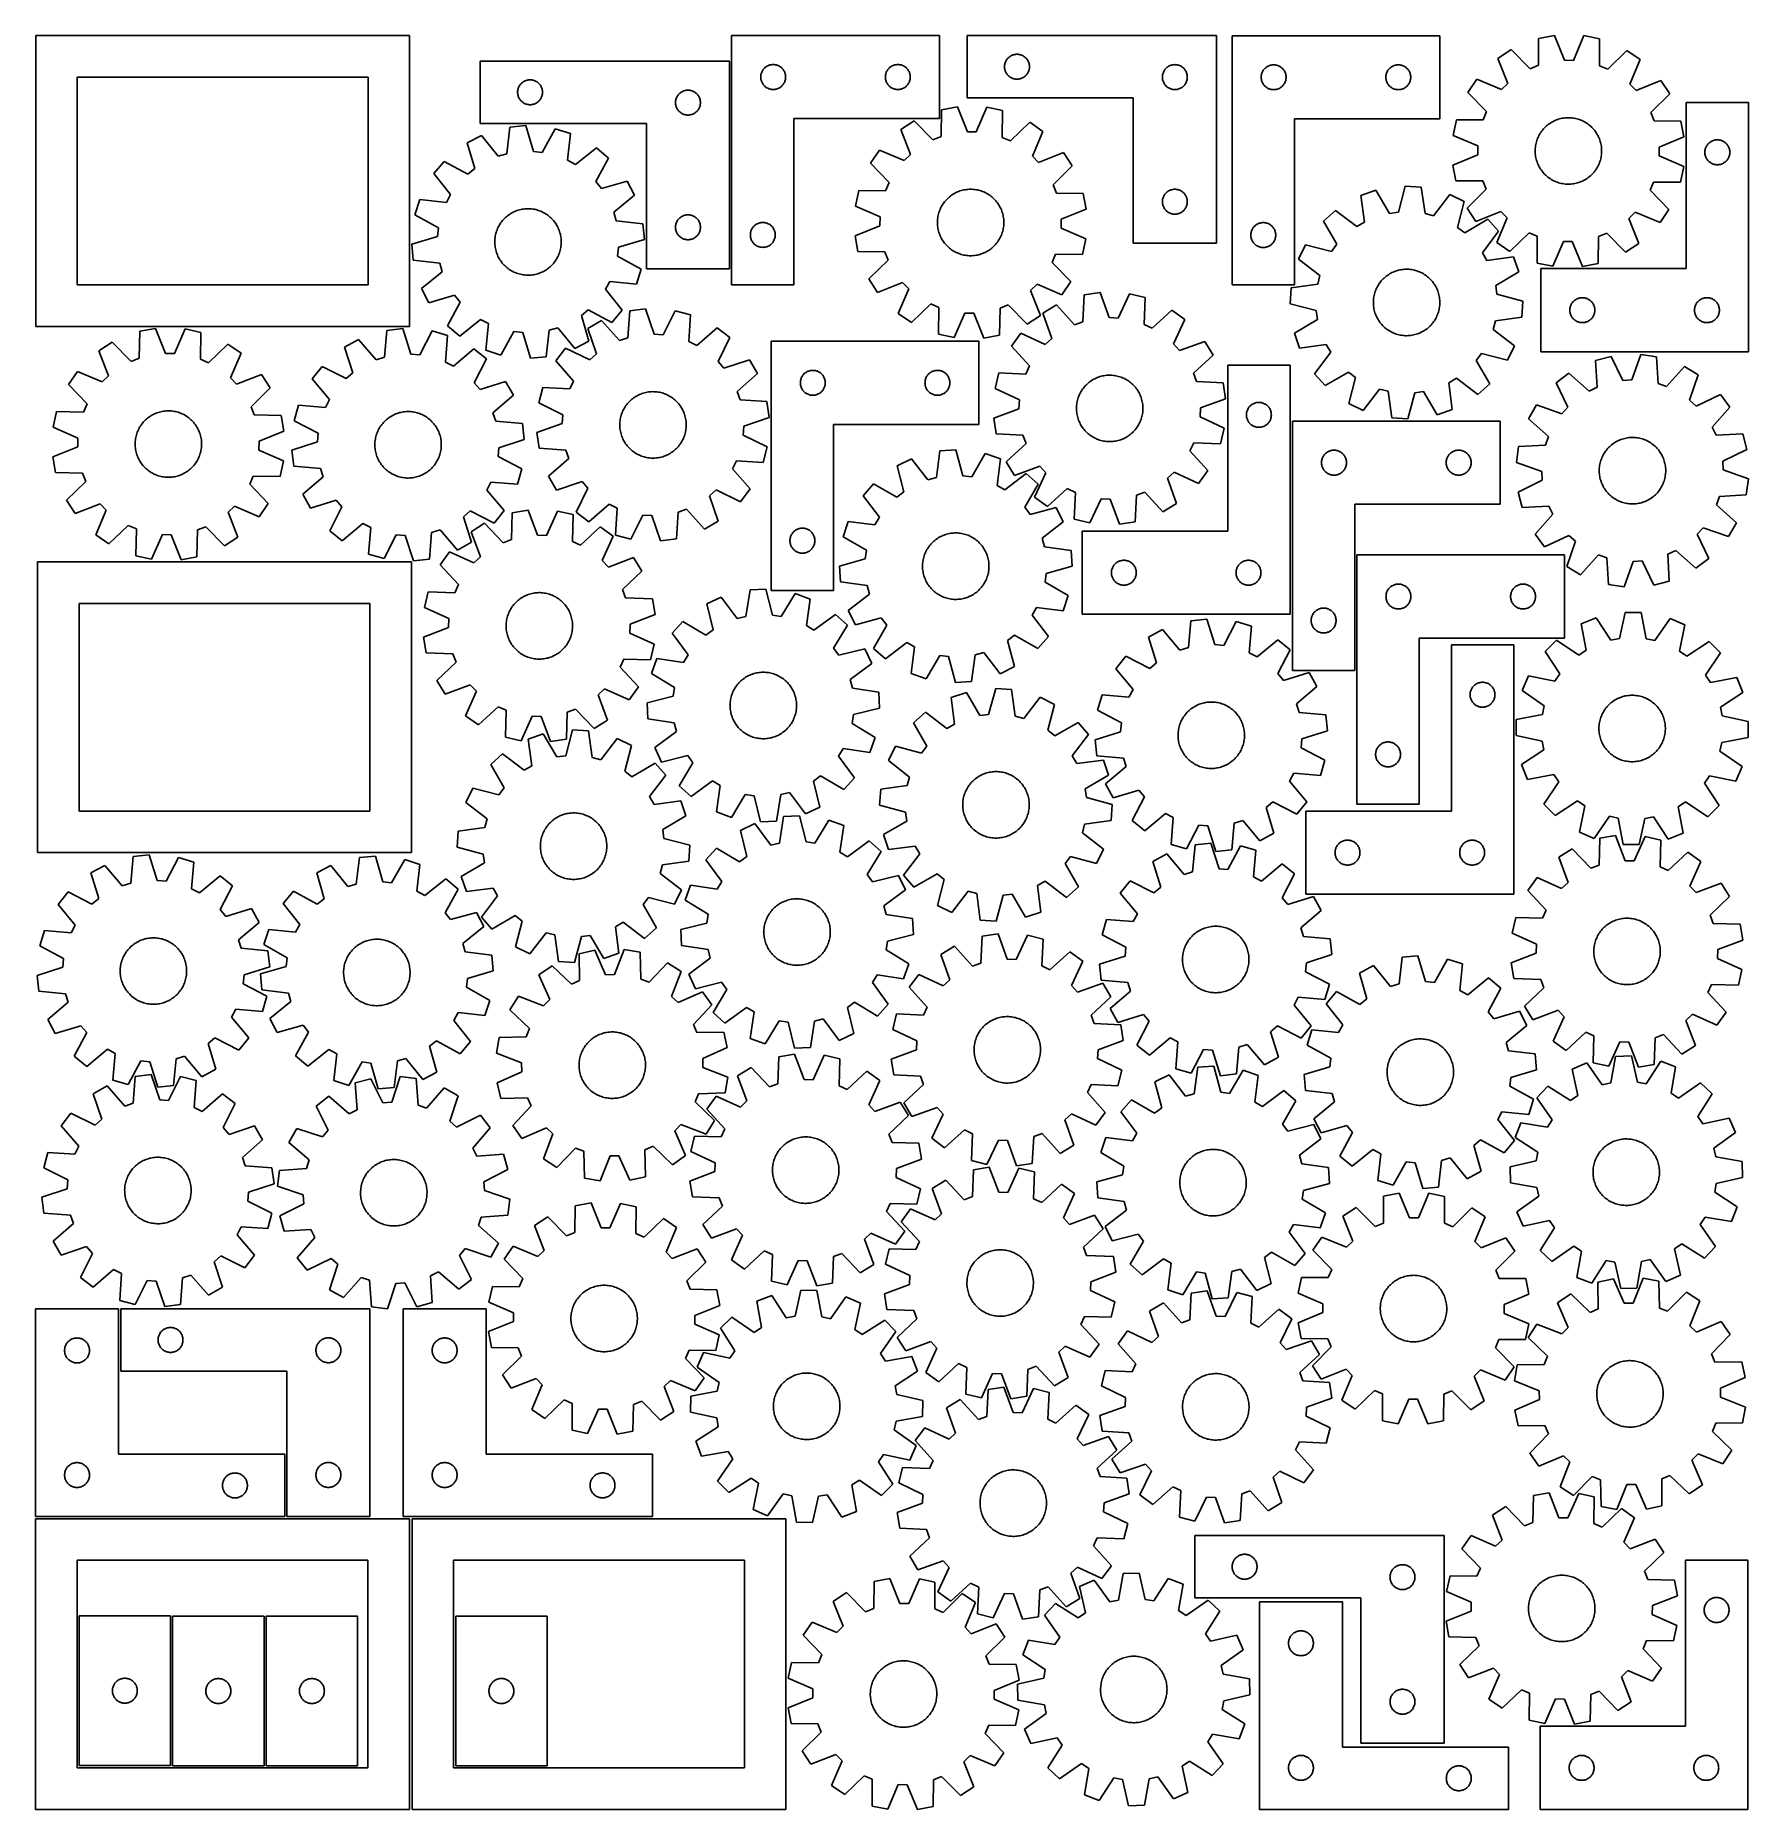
# Model space of a CAD drawing. Header units: millimetres. Extents: x 7 to 1243, y 7 to 1288.
import ezdxf

# ---------------------------------------------------------------- set-up
doc = ezdxf.new("R2010")
doc.units = ezdxf.units.MM
doc.layers.add('CUT', color=7, linetype='CONTINUOUS', true_color=0x000000)

msp = doc.modelspace()

# ---------------------------------------------------------------- linework, layer by layer
at = {"layer": 'CUT'}
for p, q in [((276.665369, 1287.586952), (6.665369, 1287.586952)), ((6.665369, 1287.586952), (6.665369, 1077.586952)), ((276.665369, 1077.586952), (276.665369, 1287.586952)), ((509.204674, 1287.634305), (509.204674, 1107.634305)), ((659.204674, 1287.634305), (509.204674, 1287.634305)), ((659.204674, 1227.634305), (659.204674, 1287.634305)), ((859.252102, 1287.571812), (679.252102, 1287.571812)), ((679.252102, 1287.571812), (679.252102, 1242.571812)), ((859.252102, 1137.571812), (859.252102, 1287.571812)), ((870.572991, 1287.494656), (870.572991, 1107.494656)), ((1020.572991, 1287.494656), (870.572991, 1287.494656)), ((1020.572991, 1227.494656), (1020.572991, 1287.494656)), ((1091.941229, 1285.461417), (1091.753564, 1266.085989)), ((1103.269647, 1287.641419), (1091.941229, 1285.461417)), ((1110.634702, 1269.719411), (1103.269647, 1287.641419)), ((1124.65244, 1287.508053), (1117.064405, 1269.679308)), ((1135.952784, 1285.186915), (1124.65244, 1287.508053)), ((1135.898752, 1265.810653), (1135.952784, 1285.186915)), ((507.672939, 1269.152623), (327.672939, 1269.152623)), ((327.672939, 1269.152623), (327.672939, 1224.152623)), ((507.672939, 1119.152623), (507.672939, 1269.152623)), ((706.729731, 1267.964767), (706.937186, 1268.515963)), ((706.937186, 1268.515963), (707.180247, 1269.05241)), ((707.180247, 1269.05241), (707.457873, 1269.571812)), ((707.457873, 1269.571812), (707.768875, 1270.071944)), ((707.768875, 1270.071944), (708.111922, 1270.550665)), ((708.111922, 1270.550665), (708.485543, 1271.005925)), ((708.485543, 1271.005925), (708.888141, 1271.435773)), ((708.888141, 1271.435773), (709.317989, 1271.838371)), ((709.317989, 1271.838371), (709.773249, 1272.211992)), ((709.773249, 1272.211992), (710.25197, 1272.555039)), ((710.25197, 1272.555039), (710.752102, 1272.866041)), ((710.752102, 1272.866041), (711.271503, 1273.143667)), ((711.271503, 1273.143667), (711.807951, 1273.386728)), ((711.807951, 1273.386728), (712.359147, 1273.594183)), ((712.359147, 1273.594183), (712.92273, 1273.765145)), ((712.92273, 1273.765145), (713.496289, 1273.89888)), ((713.496289, 1273.89888), (714.077366, 1273.994816)), ((714.077366, 1273.994816), (714.663474, 1274.052543)), ((714.663474, 1274.052543), (715.252102, 1274.071812)), ((715.252102, 1274.071812), (715.84073, 1274.052543)), ((715.84073, 1274.052543), (716.426837, 1273.994816)), ((716.426837, 1273.994816), (717.007915, 1273.89888)), ((717.007915, 1273.89888), (717.581473, 1273.765145)), ((717.581473, 1273.765145), (718.145057, 1273.594183)), ((718.145057, 1273.594183), (718.696253, 1273.386728)), ((718.696253, 1273.386728), (719.2327, 1273.143667)), ((719.2327, 1273.143667), (719.752102, 1272.866041)), ((719.752102, 1272.866041), (720.252234, 1272.555039)), ((720.252234, 1272.555039), (720.730955, 1272.211992)), ((720.730955, 1272.211992), (721.186214, 1271.838371)), ((721.186214, 1271.838371), (721.616063, 1271.435773)), ((721.616063, 1271.435773), (722.01866, 1271.005925)), ((722.01866, 1271.005925), (722.392282, 1270.550665)), ((722.392282, 1270.550665), (722.735328, 1270.071944)), ((722.735328, 1270.071944), (723.04633, 1269.571812)), ((723.04633, 1269.571812), (723.323956, 1269.05241)), ((723.323956, 1269.05241), (723.567017, 1268.515963)), ((723.567017, 1268.515963), (723.774473, 1267.964767)), ((1072.135068, 1277.40179), (1062.503224, 1271.052533)), ((1062.503224, 1271.052533), (1069.7445, 1253.080156)), ((1085.797947, 1263.662498), (1072.135068, 1277.40179)), ((1117.064405, 1269.679308), (1110.634702, 1269.719411)), ((1155.656872, 1276.88086), (1141.823677, 1263.313063)), ((1165.208767, 1270.411953), (1155.656872, 1276.88086)), ((1157.743874, 1252.531299), (1165.208767, 1270.411953)), ((246.665369, 1257.586952), (36.665369, 1257.586952)), ((36.665369, 1257.586952), (36.665369, 1107.586952)), ((246.665369, 1107.586952), (246.665369, 1257.586952)), ((361.917126, 1255.47969), (362.498203, 1255.575627)), ((362.498203, 1255.575627), (363.084311, 1255.633353)), ((363.084311, 1255.633353), (363.672939, 1255.652623)), ((363.672939, 1255.652623), (364.261567, 1255.633353)), ((364.261567, 1255.633353), (364.847675, 1255.575627)), ((364.847675, 1255.575627), (365.428752, 1255.47969)), ((530.204674, 1257.634305), (530.223944, 1258.222933)), ((530.223944, 1257.045676), (530.204674, 1257.634305)), ((530.223944, 1258.222933), (530.28167, 1258.80904)), ((530.28167, 1256.459569), (530.223944, 1257.045676)), ((530.28167, 1258.80904), (530.377607, 1259.390118)), ((530.377607, 1255.878492), (530.28167, 1256.459569)), ((530.377607, 1259.390118), (530.511342, 1259.963676)), ((530.511342, 1255.304933), (530.377607, 1255.878492)), ((530.511342, 1259.963676), (530.682303, 1260.52726)), ((530.682303, 1260.52726), (530.889758, 1261.078456)), ((530.889758, 1261.078456), (531.13282, 1261.614903)), ((531.13282, 1261.614903), (531.410446, 1262.134305)), ((531.410446, 1262.134305), (531.721448, 1262.634437)), ((531.721448, 1262.634437), (532.064494, 1263.113157)), ((532.064494, 1263.113157), (532.438116, 1263.568417)), ((532.438116, 1263.568417), (532.840713, 1263.998266)), ((532.840713, 1263.998266), (533.270562, 1264.400863)), ((533.270562, 1264.400863), (533.725821, 1264.774485)), ((533.725821, 1264.774485), (534.204542, 1265.117531)), ((534.204542, 1265.117531), (534.704674, 1265.428533)), ((534.704674, 1265.428533), (535.224076, 1265.706159)), ((535.224076, 1265.706159), (535.760523, 1265.94922)), ((535.760523, 1265.94922), (536.311719, 1266.156676)), ((536.311719, 1266.156676), (536.875303, 1266.327637)), ((536.875303, 1266.327637), (537.448861, 1266.461372)), ((537.448861, 1266.461372), (538.029938, 1266.557308)), ((538.029938, 1266.557308), (538.616046, 1266.615035)), ((538.616046, 1266.615035), (539.204674, 1266.634305)), ((539.204674, 1266.634305), (539.793302, 1266.615035)), ((539.793302, 1266.615035), (540.37941, 1266.557308)), ((540.37941, 1266.557308), (540.960487, 1266.461372)), ((540.960487, 1266.461372), (541.534046, 1266.327637)), ((541.534046, 1266.327637), (542.097629, 1266.156676)), ((542.097629, 1266.156676), (542.648825, 1265.94922)), ((542.648825, 1265.94922), (543.185272, 1265.706159)), ((543.185272, 1265.706159), (543.704674, 1265.428533)), ((543.704674, 1265.428533), (544.204806, 1265.117531)), ((544.204806, 1265.117531), (544.683527, 1264.774485)), ((544.683527, 1264.774485), (545.138787, 1264.400863)), ((545.138787, 1264.400863), (545.568635, 1263.998266)), ((545.568635, 1263.998266), (545.971232, 1263.568417)), ((545.971232, 1263.568417), (546.344854, 1263.113157)), ((546.344854, 1263.113157), (546.687901, 1262.634437)), ((546.687901, 1262.634437), (546.998903, 1262.134305)), ((546.998903, 1262.134305), (547.276529, 1261.614903)), ((547.276529, 1261.614903), (547.51959, 1261.078456)), ((547.51959, 1261.078456), (547.727045, 1260.52726)), ((547.727045, 1260.52726), (547.898007, 1259.963676)), ((547.898007, 1259.963676), (548.031742, 1259.390118)), ((548.031742, 1255.878492), (547.898007, 1255.304933)), ((548.031742, 1259.390118), (548.127678, 1258.80904)), ((548.127678, 1256.459569), (548.031742, 1255.878492)), ((548.127678, 1258.80904), (548.185405, 1258.222933)), ((548.185405, 1257.045676), (548.127678, 1256.459569)), ((548.185405, 1258.222933), (548.204674, 1257.634305)), ((548.204674, 1257.634305), (548.185405, 1257.045676)), ((620.204674, 1257.634305), (620.223944, 1258.222933)), ((620.223944, 1257.045676), (620.204674, 1257.634305)), ((620.223944, 1258.222933), (620.28167, 1258.80904)), ((620.28167, 1256.459569), (620.223944, 1257.045676)), ((620.28167, 1258.80904), (620.377607, 1259.390118)), ((620.377607, 1255.878492), (620.28167, 1256.459569)), ((620.377607, 1259.390118), (620.511342, 1259.963676)), ((620.511342, 1255.304933), (620.377607, 1255.878492)), ((620.511342, 1259.963676), (620.682303, 1260.52726)), ((620.682303, 1260.52726), (620.889758, 1261.078456)), ((620.889758, 1261.078456), (621.13282, 1261.614903)), ((621.13282, 1261.614903), (621.410446, 1262.134305)), ((621.410446, 1262.134305), (621.721448, 1262.634437)), ((621.721448, 1262.634437), (622.064494, 1263.113157)), ((622.064494, 1263.113157), (622.438116, 1263.568417)), ((622.438116, 1263.568417), (622.840713, 1263.998266)), ((622.840713, 1263.998266), (623.270562, 1264.400863)), ((623.270562, 1264.400863), (623.725821, 1264.774485)), ((623.725821, 1264.774485), (624.204542, 1265.117531)), ((624.204542, 1265.117531), (624.704674, 1265.428533)), ((624.704674, 1265.428533), (625.224076, 1265.706159)), ((625.224076, 1265.706159), (625.760523, 1265.94922)), ((625.760523, 1265.94922), (626.311719, 1266.156676)), ((626.311719, 1266.156676), (626.875303, 1266.327637)), ((626.875303, 1266.327637), (627.448861, 1266.461372)), ((627.448861, 1266.461372), (628.029938, 1266.557308)), ((628.029938, 1266.557308), (628.616046, 1266.615035)), ((628.616046, 1266.615035), (629.204674, 1266.634305)), ((629.204674, 1266.634305), (629.793302, 1266.615035)), ((629.793302, 1266.615035), (630.37941, 1266.557308)), ((630.37941, 1266.557308), (630.960487, 1266.461372)), ((630.960487, 1266.461372), (631.534046, 1266.327637)), ((631.534046, 1266.327637), (632.097629, 1266.156676)), ((632.097629, 1266.156676), (632.648825, 1265.94922)), ((632.648825, 1265.94922), (633.185272, 1265.706159)), ((633.185272, 1265.706159), (633.704674, 1265.428533)), ((633.704674, 1265.428533), (634.204806, 1265.117531)), ((634.204806, 1265.117531), (634.683527, 1264.774485)), ((634.683527, 1264.774485), (635.138787, 1264.400863)), ((635.138787, 1264.400863), (635.568635, 1263.998266)), ((635.568635, 1263.998266), (635.971232, 1263.568417)), ((635.971232, 1263.568417), (636.344854, 1263.113157)), ((636.344854, 1263.113157), (636.687901, 1262.634437)), ((636.687901, 1262.634437), (636.998903, 1262.134305)), ((636.998903, 1262.134305), (637.276529, 1261.614903)), ((637.276529, 1261.614903), (637.51959, 1261.078456)), ((637.51959, 1261.078456), (637.727045, 1260.52726)), ((637.727045, 1260.52726), (637.898007, 1259.963676)), ((637.898007, 1259.963676), (638.031742, 1259.390118)), ((638.031742, 1255.878492), (637.898007, 1255.304933)), ((638.031742, 1259.390118), (638.127678, 1258.80904)), ((638.127678, 1256.459569), (638.031742, 1255.878492)), ((638.127678, 1258.80904), (638.185405, 1258.222933)), ((638.185405, 1257.045676), (638.127678, 1256.459569)), ((638.185405, 1258.222933), (638.204674, 1257.634305)), ((638.204674, 1257.634305), (638.185405, 1257.045676)), ((706.252102, 1265.071812), (706.271371, 1265.66044)), ((706.271371, 1264.483184), (706.252102, 1265.071812)), ((706.271371, 1265.66044), (706.329098, 1266.246548)), ((706.329098, 1263.897077), (706.271371, 1264.483184)), ((706.329098, 1266.246548), (706.425034, 1266.827625)), ((706.425034, 1263.315999), (706.329098, 1263.897077)), ((706.425034, 1266.827625), (706.558769, 1267.401184)), ((706.558769, 1262.742441), (706.425034, 1263.315999)), ((706.558769, 1267.401184), (706.729731, 1267.964767)), ((706.729731, 1262.178857), (706.558769, 1262.742441)), ((706.937186, 1261.627661), (706.729731, 1262.178857)), ((707.180247, 1261.091214), (706.937186, 1261.627661)), ((707.457873, 1260.571812), (707.180247, 1261.091214)), ((707.768875, 1260.07168), (707.457873, 1260.571812)), ((708.111922, 1259.592959), (707.768875, 1260.07168)), ((708.485543, 1259.1377), (708.111922, 1259.592959)), ((708.888141, 1258.707851), (708.485543, 1259.1377)), ((709.317989, 1258.305254), (708.888141, 1258.707851)), ((709.773249, 1257.931632), (709.317989, 1258.305254)), ((710.25197, 1257.588586), (709.773249, 1257.931632)), ((710.752102, 1257.277584), (710.25197, 1257.588586)), ((711.271503, 1256.999958), (710.752102, 1257.277584)), ((711.807951, 1256.756896), (711.271503, 1256.999958)), ((712.359147, 1256.549441), (711.807951, 1256.756896)), ((712.92273, 1256.37848), (712.359147, 1256.549441)), ((713.496289, 1256.244745), (712.92273, 1256.37848)), ((714.077366, 1256.148808), (713.496289, 1256.244745)), ((714.663474, 1256.091082), (714.077366, 1256.148808)), ((715.252102, 1256.071812), (714.663474, 1256.091082)), ((715.84073, 1256.091082), (715.252102, 1256.071812)), ((716.426837, 1256.148808), (715.84073, 1256.091082)), ((717.007915, 1256.244745), (716.426837, 1256.148808)), ((717.581473, 1256.37848), (717.007915, 1256.244745)), ((718.145057, 1256.549441), (717.581473, 1256.37848)), ((718.696253, 1256.756896), (718.145057, 1256.549441)), ((719.2327, 1256.999958), (718.696253, 1256.756896)), ((719.752102, 1257.277584), (719.2327, 1256.999958)), ((720.252234, 1257.588586), (719.752102, 1257.277584)), ((720.730955, 1257.931632), (720.252234, 1257.588586)), ((721.186214, 1258.305254), (720.730955, 1257.931632)), ((721.616063, 1258.707851), (721.186214, 1258.305254)), ((722.01866, 1259.1377), (721.616063, 1258.707851)), ((722.392282, 1259.592959), (722.01866, 1259.1377)), ((722.735328, 1260.07168), (722.392282, 1259.592959)), ((723.04633, 1260.571812), (722.735328, 1260.07168)), ((723.323956, 1261.091214), (723.04633, 1260.571812)), ((723.567017, 1261.627661), (723.323956, 1261.091214)), ((723.774473, 1262.178857), (723.567017, 1261.627661)), ((723.774473, 1267.964767), (723.945434, 1267.401184)), ((723.945434, 1262.742441), (723.774473, 1262.178857)), ((723.945434, 1267.401184), (724.079169, 1266.827625)), ((724.079169, 1263.315999), (723.945434, 1262.742441)), ((724.079169, 1266.827625), (724.175105, 1266.246548)), ((724.175105, 1263.897077), (724.079169, 1263.315999)), ((724.175105, 1266.246548), (724.232832, 1265.66044)), ((724.232832, 1264.483184), (724.175105, 1263.897077)), ((724.232832, 1265.66044), (724.252102, 1265.071812)), ((724.252102, 1265.071812), (724.232832, 1264.483184)), ((820.252102, 1257.571812), (820.271371, 1258.16044)), ((820.271371, 1256.983184), (820.252102, 1257.571812)), ((820.271371, 1258.16044), (820.329098, 1258.746548)), ((820.329098, 1256.397077), (820.271371, 1256.983184)), ((820.329098, 1258.746548), (820.425034, 1259.327625)), ((820.425034, 1255.815999), (820.329098, 1256.397077)), ((820.425034, 1259.327625), (820.558769, 1259.901184)), ((820.558769, 1255.242441), (820.425034, 1255.815999)), ((820.558769, 1259.901184), (820.729731, 1260.464767)), ((820.729731, 1260.464767), (820.937186, 1261.015963)), ((820.937186, 1261.015963), (821.180247, 1261.55241)), ((821.180247, 1261.55241), (821.457873, 1262.071812)), ((821.457873, 1262.071812), (821.768875, 1262.571944)), ((821.768875, 1262.571944), (822.111922, 1263.050665)), ((822.111922, 1263.050665), (822.485543, 1263.505925)), ((822.485543, 1263.505925), (822.888141, 1263.935773)), ((822.888141, 1263.935773), (823.317989, 1264.338371)), ((823.317989, 1264.338371), (823.773249, 1264.711992)), ((823.773249, 1264.711992), (824.25197, 1265.055039)), ((824.25197, 1265.055039), (824.752102, 1265.366041)), ((824.752102, 1265.366041), (825.271503, 1265.643667)), ((825.271503, 1265.643667), (825.807951, 1265.886728)), ((825.807951, 1265.886728), (826.359147, 1266.094183)), ((826.359147, 1266.094183), (826.92273, 1266.265145)), ((826.92273, 1266.265145), (827.496289, 1266.39888)), ((827.496289, 1266.39888), (828.077366, 1266.494816)), ((828.077366, 1266.494816), (828.663474, 1266.552543)), ((828.663474, 1266.552543), (829.252102, 1266.571812)), ((829.252102, 1266.571812), (829.84073, 1266.552543)), ((829.84073, 1266.552543), (830.426837, 1266.494816)), ((830.426837, 1266.494816), (831.007915, 1266.39888)), ((831.007915, 1266.39888), (831.581473, 1266.265145)), ((831.581473, 1266.265145), (832.145057, 1266.094183)), ((832.145057, 1266.094183), (832.696253, 1265.886728)), ((832.696253, 1265.886728), (833.2327, 1265.643667)), ((833.2327, 1265.643667), (833.752102, 1265.366041)), ((833.752102, 1265.366041), (834.252234, 1265.055039)), ((834.252234, 1265.055039), (834.730955, 1264.711992)), ((834.730955, 1264.711992), (835.186214, 1264.338371)), ((835.186214, 1264.338371), (835.616063, 1263.935773)), ((835.616063, 1263.935773), (836.01866, 1263.505925)), ((836.01866, 1263.505925), (836.392282, 1263.050665)), ((836.392282, 1263.050665), (836.735328, 1262.571944)), ((836.735328, 1262.571944), (837.04633, 1262.071812)), ((837.04633, 1262.071812), (837.323956, 1261.55241)), ((837.323956, 1261.55241), (837.567017, 1261.015963)), ((837.567017, 1261.015963), (837.774473, 1260.464767)), ((837.774473, 1260.464767), (837.945434, 1259.901184)), ((837.945434, 1259.901184), (838.079169, 1259.327625)), ((838.079169, 1255.815999), (837.945434, 1255.242441)), ((838.079169, 1259.327625), (838.175105, 1258.746548)), ((838.175105, 1256.397077), (838.079169, 1255.815999)), ((838.175105, 1258.746548), (838.232832, 1258.16044)), ((838.232832, 1256.983184), (838.175105, 1256.397077)), ((838.232832, 1258.16044), (838.252102, 1257.571812)), ((838.252102, 1257.571812), (838.232832, 1256.983184)), ((891.572991, 1257.494656), (891.592261, 1258.083284)), ((891.592261, 1256.906028), (891.572991, 1257.494656)), ((891.592261, 1258.083284), (891.649987, 1258.669392)), ((891.649987, 1256.31992), (891.592261, 1256.906028)), ((891.649987, 1258.669392), (891.745923, 1259.250469)), ((891.745923, 1255.738843), (891.649987, 1256.31992)), ((891.745923, 1259.250469), (891.879658, 1259.824028)), ((891.879658, 1255.165285), (891.745923, 1255.738843)), ((891.879658, 1259.824028), (892.05062, 1260.387611)), ((892.05062, 1260.387611), (892.258075, 1260.938807)), ((892.258075, 1260.938807), (892.501136, 1261.475254)), ((892.501136, 1261.475254), (892.778762, 1261.994656)), ((892.778762, 1261.994656), (893.089764, 1262.494788)), ((893.089764, 1262.494788), (893.432811, 1262.973509)), ((893.432811, 1262.973509), (893.806433, 1263.428769)), ((893.806433, 1263.428769), (894.20903, 1263.858617)), ((894.20903, 1263.858617), (894.638879, 1264.261214)), ((894.638879, 1264.261214), (895.094138, 1264.634836)), ((895.094138, 1264.634836), (895.572859, 1264.977883)), ((895.572859, 1264.977883), (896.072991, 1265.288885)), ((896.072991, 1265.288885), (896.592393, 1265.566511)), ((896.592393, 1265.566511), (897.12884, 1265.809572)), ((897.12884, 1265.809572), (897.680036, 1266.017027)), ((897.680036, 1266.017027), (898.243619, 1266.187989)), ((898.243619, 1266.187989), (898.817178, 1266.321724)), ((898.817178, 1266.321724), (899.398255, 1266.41766)), ((899.398255, 1266.41766), (899.984363, 1266.475386)), ((899.984363, 1266.475386), (900.572991, 1266.494656)), ((900.572991, 1266.494656), (901.161619, 1266.475386)), ((901.161619, 1266.475386), (901.747727, 1266.41766)), ((901.747727, 1266.41766), (902.328804, 1266.321724)), ((902.328804, 1266.321724), (902.902362, 1266.187989)), ((902.902362, 1266.187989), (903.465946, 1266.017027)), ((903.465946, 1266.017027), (904.017142, 1265.809572)), ((904.017142, 1265.809572), (904.553589, 1265.566511)), ((904.553589, 1265.566511), (905.072991, 1265.288885)), ((905.072991, 1265.288885), (905.573123, 1264.977883)), ((905.573123, 1264.977883), (906.051844, 1264.634836)), ((906.051844, 1264.634836), (906.507103, 1264.261214)), ((906.507103, 1264.261214), (906.936952, 1263.858617)), ((906.936952, 1263.858617), (907.339549, 1263.428769)), ((907.339549, 1263.428769), (907.713171, 1262.973509)), ((907.713171, 1262.973509), (908.056217, 1262.494788)), ((908.056217, 1262.494788), (908.36722, 1261.994656)), ((908.36722, 1261.994656), (908.644846, 1261.475254)), ((908.644846, 1261.475254), (908.887907, 1260.938807)), ((908.887907, 1260.938807), (909.095362, 1260.387611)), ((909.095362, 1260.387611), (909.266323, 1259.824028)), ((909.266323, 1259.824028), (909.400058, 1259.250469)), ((909.400058, 1255.738843), (909.266323, 1255.165285)), ((909.400058, 1259.250469), (909.495995, 1258.669392)), ((909.495995, 1256.31992), (909.400058, 1255.738843)), ((909.495995, 1258.669392), (909.553721, 1258.083284)), ((909.553721, 1256.906028), (909.495995, 1256.31992)), ((909.553721, 1258.083284), (909.572991, 1257.494656)), ((909.572991, 1257.494656), (909.553721, 1256.906028)), ((981.572991, 1257.494656), (981.592261, 1258.083284)), ((981.592261, 1256.906028), (981.572991, 1257.494656)), ((981.592261, 1258.083284), (981.649987, 1258.669392)), ((981.649987, 1256.31992), (981.592261, 1256.906028)), ((981.649987, 1258.669392), (981.745923, 1259.250469)), ((981.745923, 1255.738843), (981.649987, 1256.31992)), ((981.745923, 1259.250469), (981.879658, 1259.824028)), ((981.879658, 1255.165285), (981.745923, 1255.738843)), ((981.879658, 1259.824028), (982.05062, 1260.387611)), ((982.05062, 1260.387611), (982.258075, 1260.938807)), ((982.258075, 1260.938807), (982.501136, 1261.475254)), ((982.501136, 1261.475254), (982.778762, 1261.994656)), ((982.778762, 1261.994656), (983.089764, 1262.494788)), ((983.089764, 1262.494788), (983.432811, 1262.973509)), ((983.432811, 1262.973509), (983.806433, 1263.428769)), ((983.806433, 1263.428769), (984.20903, 1263.858617)), ((984.20903, 1263.858617), (984.638879, 1264.261214)), ((984.638879, 1264.261214), (985.094138, 1264.634836)), ((985.094138, 1264.634836), (985.572859, 1264.977883)), ((985.572859, 1264.977883), (986.072991, 1265.288885)), ((986.072991, 1265.288885), (986.592393, 1265.566511)), ((986.592393, 1265.566511), (987.12884, 1265.809572)), ((987.12884, 1265.809572), (987.680036, 1266.017027)), ((987.680036, 1266.017027), (988.243619, 1266.187989)), ((988.243619, 1266.187989), (988.817178, 1266.321724)), ((988.817178, 1266.321724), (989.398255, 1266.41766)), ((989.398255, 1266.41766), (989.984363, 1266.475386)), ((989.984363, 1266.475386), (990.572991, 1266.494656)), ((990.572991, 1266.494656), (991.161619, 1266.475386)), ((991.161619, 1266.475386), (991.747727, 1266.41766)), ((991.747727, 1266.41766), (992.328804, 1266.321724)), ((992.328804, 1266.321724), (992.902362, 1266.187989)), ((992.902362, 1266.187989), (993.465946, 1266.017027)), ((993.465946, 1266.017027), (994.017142, 1265.809572)), ((994.017142, 1265.809572), (994.553589, 1265.566511)), ((994.553589, 1265.566511), (995.072991, 1265.288885)), ((995.072991, 1265.288885), (995.573123, 1264.977883)), ((995.573123, 1264.977883), (996.051844, 1264.634836)), ((996.051844, 1264.634836), (996.507103, 1264.261214)), ((996.507103, 1264.261214), (996.936952, 1263.858617)), ((996.936952, 1263.858617), (997.339549, 1263.428769)), ((997.339549, 1263.428769), (997.713171, 1262.973509)), ((997.713171, 1262.973509), (998.056217, 1262.494788)), ((998.056217, 1262.494788), (998.36722, 1261.994656)), ((998.36722, 1261.994656), (998.644846, 1261.475254)), ((998.644846, 1261.475254), (998.887907, 1260.938807)), ((998.887907, 1260.938807), (999.095362, 1260.387611)), ((999.095362, 1260.387611), (999.266323, 1259.824028)), ((999.266323, 1259.824028), (999.400058, 1259.250469)), ((999.400058, 1255.738843), (999.266323, 1255.165285)), ((999.400058, 1259.250469), (999.495995, 1258.669392)), ((999.495995, 1256.31992), (999.400058, 1255.738843)), ((999.495995, 1258.669392), (999.553721, 1258.083284)), ((999.553721, 1256.906028), (999.495995, 1256.31992)), ((999.553721, 1258.083284), (999.572991, 1257.494656)), ((999.572991, 1257.494656), (999.553721, 1256.906028)), ((1047.289003, 1256.026919), (1040.820096, 1246.475023)), ((1065.169657, 1248.562026), (1047.289003, 1256.026919)), ((1091.753564, 1266.085989), (1085.797947, 1263.662498)), ((1141.823677, 1263.313063), (1135.898752, 1265.810653)), ((354.672939, 1246.652623), (354.692209, 1247.241251)), ((354.692209, 1246.063995), (354.672939, 1246.652623)), ((354.692209, 1247.241251), (354.749935, 1247.827359)), ((354.749935, 1245.477887), (354.692209, 1246.063995)), ((354.749935, 1247.827359), (354.845872, 1248.408436)), ((354.845872, 1244.89681), (354.749935, 1245.477887)), ((354.845872, 1248.408436), (354.979607, 1248.981994)), ((354.979607, 1244.323251), (354.845872, 1244.89681)), ((354.979607, 1248.981994), (355.150568, 1249.545578)), ((355.150568, 1243.759668), (354.979607, 1244.323251)), ((355.150568, 1249.545578), (355.358023, 1250.096774)), ((355.358023, 1243.208472), (355.150568, 1243.759668)), ((355.358023, 1250.096774), (355.601084, 1250.633221)), ((355.601084, 1242.672025), (355.358023, 1243.208472)), ((355.601084, 1250.633221), (355.87871, 1251.152623)), ((355.87871, 1251.152623), (356.189713, 1251.652755)), ((356.189713, 1251.652755), (356.532759, 1252.131476)), ((356.532759, 1252.131476), (356.906381, 1252.586735)), ((356.906381, 1252.586735), (357.308978, 1253.016584)), ((357.308978, 1253.016584), (357.738827, 1253.419181)), ((357.738827, 1253.419181), (358.194086, 1253.792803)), ((358.194086, 1253.792803), (358.672807, 1254.135849)), ((358.672807, 1254.135849), (359.172939, 1254.446851)), ((359.172939, 1254.446851), (359.692341, 1254.724477)), ((359.692341, 1254.724477), (360.228788, 1254.967539)), ((360.228788, 1254.967539), (360.779984, 1255.174994)), ((360.779984, 1255.174994), (361.343568, 1255.345955)), ((361.343568, 1255.345955), (361.917126, 1255.47969)), ((365.428752, 1255.47969), (366.002311, 1255.345955)), ((366.002311, 1255.345955), (366.565894, 1255.174994)), ((366.565894, 1255.174994), (367.11709, 1254.967539)), ((367.11709, 1254.967539), (367.653537, 1254.724477)), ((367.653537, 1254.724477), (368.172939, 1254.446851)), ((368.172939, 1254.446851), (368.673071, 1254.135849)), ((368.673071, 1254.135849), (369.151792, 1253.792803)), ((369.151792, 1253.792803), (369.607051, 1253.419181)), ((369.607051, 1253.419181), (370.0369, 1253.016584)), ((370.0369, 1253.016584), (370.439497, 1252.586735)), ((370.439497, 1252.586735), (370.813119, 1252.131476)), ((370.813119, 1252.131476), (371.156166, 1251.652755)), ((371.156166, 1251.652755), (371.467168, 1251.152623)), ((371.467168, 1251.152623), (371.744794, 1250.633221)), ((371.744794, 1250.633221), (371.987855, 1250.096774)), ((371.987855, 1243.208472), (371.744794, 1242.672025)), ((371.987855, 1250.096774), (372.19531, 1249.545578)), ((372.19531, 1243.759668), (371.987855, 1243.208472)), ((372.19531, 1249.545578), (372.366272, 1248.981994)), ((372.366272, 1244.323251), (372.19531, 1243.759668)), ((372.366272, 1248.981994), (372.500007, 1248.408436)), ((372.500007, 1244.89681), (372.366272, 1244.323251)), ((372.500007, 1248.408436), (372.595943, 1247.827359)), ((372.595943, 1245.477887), (372.500007, 1244.89681)), ((372.595943, 1247.827359), (372.653669, 1247.241251)), ((372.653669, 1246.063995), (372.595943, 1245.477887)), ((372.653669, 1247.241251), (372.672939, 1246.652623)), ((372.672939, 1246.652623), (372.653669, 1246.063995)), ((469.358023, 1242.596774), (469.601084, 1243.133221)), ((469.601084, 1243.133221), (469.87871, 1243.652623)), ((469.87871, 1243.652623), (470.189713, 1244.152755)), ((470.189713, 1244.152755), (470.532759, 1244.631476)), ((470.532759, 1244.631476), (470.906381, 1245.086735)), ((470.906381, 1245.086735), (471.308978, 1245.516584)), ((471.308978, 1245.516584), (471.738827, 1245.919181)), ((471.738827, 1245.919181), (472.194086, 1246.292803)), ((472.194086, 1246.292803), (472.672807, 1246.635849)), ((472.672807, 1246.635849), (473.172939, 1246.946851)), ((473.172939, 1246.946851), (473.692341, 1247.224477)), ((473.692341, 1247.224477), (474.228788, 1247.467539)), ((474.228788, 1247.467539), (474.779984, 1247.674994)), ((474.779984, 1247.674994), (475.343568, 1247.845955)), ((475.343568, 1247.845955), (475.917126, 1247.97969)), ((475.917126, 1247.97969), (476.498203, 1248.075627)), ((476.498203, 1248.075627), (477.084311, 1248.133353)), ((477.084311, 1248.133353), (477.672939, 1248.152623)), ((477.672939, 1248.152623), (478.261567, 1248.133353)), ((478.261567, 1248.133353), (478.847675, 1248.075627)), ((478.847675, 1248.075627), (479.428752, 1247.97969)), ((479.428752, 1247.97969), (480.002311, 1247.845955)), ((480.002311, 1247.845955), (480.565894, 1247.674994)), ((480.565894, 1247.674994), (481.11709, 1247.467539)), ((481.11709, 1247.467539), (481.653537, 1247.224477)), ((481.653537, 1247.224477), (482.172939, 1246.946851)), ((482.172939, 1246.946851), (482.673071, 1246.635849)), ((482.673071, 1246.635849), (483.151792, 1246.292803)), ((483.151792, 1246.292803), (483.607051, 1245.919181)), ((483.607051, 1245.919181), (484.0369, 1245.516584)), ((484.0369, 1245.516584), (484.439497, 1245.086735)), ((484.439497, 1245.086735), (484.813119, 1244.631476)), ((484.813119, 1244.631476), (485.156166, 1244.152755)), ((485.156166, 1244.152755), (485.467168, 1243.652623)), ((485.467168, 1243.652623), (485.744794, 1243.133221)), ((485.744794, 1243.133221), (485.987855, 1242.596774)), ((530.682303, 1254.741349), (530.511342, 1255.304933)), ((530.889758, 1254.190154), (530.682303, 1254.741349)), ((531.13282, 1253.653706), (530.889758, 1254.190154)), ((531.410446, 1253.134305), (531.13282, 1253.653706)), ((531.721448, 1252.634173), (531.410446, 1253.134305)), ((532.064494, 1252.155452), (531.721448, 1252.634173)), ((532.438116, 1251.700192), (532.064494, 1252.155452)), ((532.840713, 1251.270344), (532.438116, 1251.700192)), ((533.270562, 1250.867746), (532.840713, 1251.270344)), ((533.725821, 1250.494125), (533.270562, 1250.867746)), ((534.204542, 1250.151078), (533.725821, 1250.494125)), ((534.704674, 1249.840076), (534.204542, 1250.151078)), ((535.224076, 1249.56245), (534.704674, 1249.840076)), ((535.760523, 1249.319389), (535.224076, 1249.56245)), ((536.311719, 1249.111933), (535.760523, 1249.319389)), ((536.875303, 1248.940972), (536.311719, 1249.111933)), ((537.448861, 1248.807237), (536.875303, 1248.940972)), ((538.029938, 1248.711301), (537.448861, 1248.807237)), ((538.616046, 1248.653574), (538.029938, 1248.711301)), ((539.204674, 1248.634305), (538.616046, 1248.653574)), ((539.793302, 1248.653574), (539.204674, 1248.634305)), ((540.37941, 1248.711301), (539.793302, 1248.653574)), ((540.960487, 1248.807237), (540.37941, 1248.711301)), ((541.534046, 1248.940972), (540.960487, 1248.807237)), ((542.097629, 1249.111933), (541.534046, 1248.940972)), ((542.648825, 1249.319389), (542.097629, 1249.111933)), ((543.185272, 1249.56245), (542.648825, 1249.319389)), ((543.704674, 1249.840076), (543.185272, 1249.56245)), ((544.204806, 1250.151078), (543.704674, 1249.840076)), ((544.683527, 1250.494125), (544.204806, 1250.151078)), ((545.138787, 1250.867746), (544.683527, 1250.494125)), ((545.568635, 1251.270344), (545.138787, 1250.867746)), ((545.971232, 1251.700192), (545.568635, 1251.270344)), ((546.344854, 1252.155452), (545.971232, 1251.700192)), ((546.687901, 1252.634173), (546.344854, 1252.155452)), ((546.998903, 1253.134305), (546.687901, 1252.634173)), ((547.276529, 1253.653706), (546.998903, 1253.134305)), ((547.51959, 1254.190154), (547.276529, 1253.653706)), ((547.727045, 1254.741349), (547.51959, 1254.190154)), ((547.898007, 1255.304933), (547.727045, 1254.741349)), ((620.682303, 1254.741349), (620.511342, 1255.304933)), ((620.889758, 1254.190154), (620.682303, 1254.741349)), ((621.13282, 1253.653706), (620.889758, 1254.190154)), ((621.410446, 1253.134305), (621.13282, 1253.653706)), ((621.721448, 1252.634173), (621.410446, 1253.134305)), ((622.064494, 1252.155452), (621.721448, 1252.634173)), ((622.438116, 1251.700192), (622.064494, 1252.155452)), ((622.840713, 1251.270344), (622.438116, 1251.700192)), ((623.270562, 1250.867746), (622.840713, 1251.270344)), ((623.725821, 1250.494125), (623.270562, 1250.867746)), ((624.204542, 1250.151078), (623.725821, 1250.494125)), ((624.704674, 1249.840076), (624.204542, 1250.151078)), ((625.224076, 1249.56245), (624.704674, 1249.840076)), ((625.760523, 1249.319389), (625.224076, 1249.56245)), ((626.311719, 1249.111933), (625.760523, 1249.319389)), ((626.875303, 1248.940972), (626.311719, 1249.111933)), ((627.448861, 1248.807237), (626.875303, 1248.940972)), ((628.029938, 1248.711301), (627.448861, 1248.807237)), ((628.616046, 1248.653574), (628.029938, 1248.711301)), ((629.204674, 1248.634305), (628.616046, 1248.653574)), ((629.793302, 1248.653574), (629.204674, 1248.634305)), ((630.37941, 1248.711301), (629.793302, 1248.653574)), ((630.960487, 1248.807237), (630.37941, 1248.711301)), ((631.534046, 1248.940972), (630.960487, 1248.807237)), ((632.097629, 1249.111933), (631.534046, 1248.940972)), ((632.648825, 1249.319389), (632.097629, 1249.111933)), ((633.185272, 1249.56245), (632.648825, 1249.319389)), ((633.704674, 1249.840076), (633.185272, 1249.56245)), ((634.204806, 1250.151078), (633.704674, 1249.840076)), ((634.683527, 1250.494125), (634.204806, 1250.151078)), ((635.138787, 1250.867746), (634.683527, 1250.494125)), ((635.568635, 1251.270344), (635.138787, 1250.867746)), ((635.971232, 1251.700192), (635.568635, 1251.270344)), ((636.344854, 1252.155452), (635.971232, 1251.700192)), ((636.687901, 1252.634173), (636.344854, 1252.155452)), ((636.998903, 1253.134305), (636.687901, 1252.634173)), ((637.276529, 1253.653706), (636.998903, 1253.134305)), ((637.51959, 1254.190154), (637.276529, 1253.653706)), ((637.727045, 1254.741349), (637.51959, 1254.190154)), ((637.898007, 1255.304933), (637.727045, 1254.741349)), ((820.729731, 1254.678857), (820.558769, 1255.242441)), ((820.937186, 1254.127661), (820.729731, 1254.678857)), ((821.180247, 1253.591214), (820.937186, 1254.127661)), ((821.457873, 1253.071812), (821.180247, 1253.591214)), ((821.768875, 1252.57168), (821.457873, 1253.071812)), ((822.111922, 1252.092959), (821.768875, 1252.57168)), ((822.485543, 1251.6377), (822.111922, 1252.092959)), ((822.888141, 1251.207851), (822.485543, 1251.6377)), ((823.317989, 1250.805254), (822.888141, 1251.207851)), ((823.773249, 1250.431632), (823.317989, 1250.805254)), ((824.25197, 1250.088586), (823.773249, 1250.431632)), ((824.752102, 1249.777584), (824.25197, 1250.088586)), ((825.271503, 1249.499958), (824.752102, 1249.777584)), ((825.807951, 1249.256896), (825.271503, 1249.499958)), ((826.359147, 1249.049441), (825.807951, 1249.256896)), ((826.92273, 1248.87848), (826.359147, 1249.049441)), ((827.496289, 1248.744745), (826.92273, 1248.87848)), ((828.077366, 1248.648808), (827.496289, 1248.744745)), ((828.663474, 1248.591082), (828.077366, 1248.648808)), ((829.252102, 1248.571812), (828.663474, 1248.591082)), ((829.84073, 1248.591082), (829.252102, 1248.571812)), ((830.426837, 1248.648808), (829.84073, 1248.591082)), ((831.007915, 1248.744745), (830.426837, 1248.648808)), ((831.581473, 1248.87848), (831.007915, 1248.744745)), ((832.145057, 1249.049441), (831.581473, 1248.87848)), ((832.696253, 1249.256896), (832.145057, 1249.049441)), ((833.2327, 1249.499958), (832.696253, 1249.256896)), ((833.752102, 1249.777584), (833.2327, 1249.499958)), ((834.252234, 1250.088586), (833.752102, 1249.777584)), ((834.730955, 1250.431632), (834.252234, 1250.088586)), ((835.186214, 1250.805254), (834.730955, 1250.431632)), ((835.616063, 1251.207851), (835.186214, 1250.805254)), ((836.01866, 1251.6377), (835.616063, 1251.207851)), ((836.392282, 1252.092959), (836.01866, 1251.6377)), ((836.735328, 1252.57168), (836.392282, 1252.092959)), ((837.04633, 1253.071812), (836.735328, 1252.57168)), ((837.323956, 1253.591214), (837.04633, 1253.071812)), ((837.567017, 1254.127661), (837.323956, 1253.591214)), ((837.774473, 1254.678857), (837.567017, 1254.127661)), ((837.945434, 1255.242441), (837.774473, 1254.678857)), ((892.05062, 1254.601701), (891.879658, 1255.165285)), ((892.258075, 1254.050505), (892.05062, 1254.601701)), ((892.501136, 1253.514058), (892.258075, 1254.050505)), ((892.778762, 1252.994656), (892.501136, 1253.514058)), ((893.089764, 1252.494524), (892.778762, 1252.994656)), ((893.432811, 1252.015803), (893.089764, 1252.494524)), ((893.806433, 1251.560544), (893.432811, 1252.015803)), ((894.20903, 1251.130695), (893.806433, 1251.560544)), ((894.638879, 1250.728098), (894.20903, 1251.130695)), ((895.094138, 1250.354476), (894.638879, 1250.728098)), ((895.572859, 1250.01143), (895.094138, 1250.354476)), ((896.072991, 1249.700428), (895.572859, 1250.01143)), ((896.592393, 1249.422802), (896.072991, 1249.700428)), ((897.12884, 1249.17974), (896.592393, 1249.422802)), ((897.680036, 1248.972285), (897.12884, 1249.17974)), ((898.243619, 1248.801324), (897.680036, 1248.972285)), ((898.817178, 1248.667589), (898.243619, 1248.801324)), ((899.398255, 1248.571652), (898.817178, 1248.667589)), ((899.984363, 1248.513926), (899.398255, 1248.571652)), ((900.572991, 1248.494656), (899.984363, 1248.513926)), ((901.161619, 1248.513926), (900.572991, 1248.494656)), ((901.747727, 1248.571652), (901.161619, 1248.513926)), ((902.328804, 1248.667589), (901.747727, 1248.571652)), ((902.902362, 1248.801324), (902.328804, 1248.667589)), ((903.465946, 1248.972285), (902.902362, 1248.801324)), ((904.017142, 1249.17974), (903.465946, 1248.972285)), ((904.553589, 1249.422802), (904.017142, 1249.17974)), ((905.072991, 1249.700428), (904.553589, 1249.422802)), ((905.573123, 1250.01143), (905.072991, 1249.700428)), ((906.051844, 1250.354476), (905.573123, 1250.01143)), ((906.507103, 1250.728098), (906.051844, 1250.354476)), ((906.936952, 1251.130695), (906.507103, 1250.728098)), ((907.339549, 1251.560544), (906.936952, 1251.130695)), ((907.713171, 1252.015803), (907.339549, 1251.560544)), ((908.056217, 1252.494524), (907.713171, 1252.015803)), ((908.36722, 1252.994656), (908.056217, 1252.494524)), ((908.644846, 1253.514058), (908.36722, 1252.994656)), ((908.887907, 1254.050505), (908.644846, 1253.514058)), ((909.095362, 1254.601701), (908.887907, 1254.050505)), ((909.266323, 1255.165285), (909.095362, 1254.601701)), ((982.05062, 1254.601701), (981.879658, 1255.165285)), ((982.258075, 1254.050505), (982.05062, 1254.601701)), ((982.501136, 1253.514058), (982.258075, 1254.050505)), ((982.778762, 1252.994656), (982.501136, 1253.514058)), ((983.089764, 1252.494524), (982.778762, 1252.994656)), ((983.432811, 1252.015803), (983.089764, 1252.494524)), ((983.806433, 1251.560544), (983.432811, 1252.015803)), ((984.20903, 1251.130695), (983.806433, 1251.560544)), ((984.638879, 1250.728098), (984.20903, 1251.130695)), ((985.094138, 1250.354476), (984.638879, 1250.728098)), ((985.572859, 1250.01143), (985.094138, 1250.354476)), ((986.072991, 1249.700428), (985.572859, 1250.01143)), ((986.592393, 1249.422802), (986.072991, 1249.700428)), ((987.12884, 1249.17974), (986.592393, 1249.422802)), ((987.680036, 1248.972285), (987.12884, 1249.17974)), ((988.243619, 1248.801324), (987.680036, 1248.972285)), ((988.817178, 1248.667589), (988.243619, 1248.801324)), ((989.398255, 1248.571652), (988.817178, 1248.667589)), ((989.984363, 1248.513926), (989.398255, 1248.571652)), ((990.572991, 1248.494656), (989.984363, 1248.513926)), ((991.161619, 1248.513926), (990.572991, 1248.494656)), ((991.747727, 1248.571652), (991.161619, 1248.513926)), ((992.328804, 1248.667589), (991.747727, 1248.571652)), ((992.902362, 1248.801324), (992.328804, 1248.667589)), ((993.465946, 1248.972285), (992.902362, 1248.801324)), ((994.017142, 1249.17974), (993.465946, 1248.972285)), ((994.553589, 1249.422802), (994.017142, 1249.17974)), ((995.072991, 1249.700428), (994.553589, 1249.422802)), ((995.573123, 1250.01143), (995.072991, 1249.700428)), ((996.051844, 1250.354476), (995.573123, 1250.01143)), ((996.507103, 1250.728098), (996.051844, 1250.354476)), ((996.936952, 1251.130695), (996.507103, 1250.728098)), ((997.339549, 1251.560544), (996.936952, 1251.130695)), ((997.713171, 1252.015803), (997.339549, 1251.560544)), ((998.056217, 1252.494524), (997.713171, 1252.015803)), ((998.36722, 1252.994656), (998.056217, 1252.494524)), ((998.644846, 1253.514058), (998.36722, 1252.994656)), ((998.887907, 1254.050505), (998.644846, 1253.514058)), ((999.095362, 1254.601701), (998.887907, 1254.050505)), ((999.266323, 1255.165285), (999.095362, 1254.601701)), ((1040.820096, 1246.475023), (1054.387894, 1232.641828)), ((1069.7445, 1253.080156), (1065.169657, 1248.562026)), ((1162.262004, 1247.956456), (1157.743874, 1252.531299)), ((1180.234381, 1255.197732), (1162.262004, 1247.956456)), ((1172.844346, 1231.903009), (1186.583638, 1245.565889)), ((1186.583638, 1245.565889), (1180.234381, 1255.197732)), ((355.87871, 1242.152623), (355.601084, 1242.672025)), ((356.189713, 1241.652491), (355.87871, 1242.152623)), ((356.532759, 1241.17377), (356.189713, 1241.652491)), ((356.906381, 1240.71851), (356.532759, 1241.17377)), ((357.308978, 1240.288662), (356.906381, 1240.71851)), ((357.738827, 1239.886065), (357.308978, 1240.288662)), ((358.194086, 1239.512443), (357.738827, 1239.886065)), ((358.672807, 1239.169396), (358.194086, 1239.512443)), ((359.172939, 1238.858394), (358.672807, 1239.169396)), ((359.692341, 1238.580768), (359.172939, 1238.858394)), ((360.228788, 1238.337707), (359.692341, 1238.580768)), ((360.779984, 1238.130252), (360.228788, 1238.337707)), ((361.343568, 1237.95929), (360.779984, 1238.130252)), ((361.917126, 1237.825555), (361.343568, 1237.95929)), ((362.498203, 1237.729619), (361.917126, 1237.825555)), ((363.084311, 1237.671892), (362.498203, 1237.729619)), ((363.672939, 1237.652623), (363.084311, 1237.671892)), ((364.261567, 1237.671892), (363.672939, 1237.652623)), ((364.847675, 1237.729619), (364.261567, 1237.671892)), ((365.428752, 1237.825555), (364.847675, 1237.729619)), ((366.002311, 1237.95929), (365.428752, 1237.825555)), ((366.565894, 1238.130252), (366.002311, 1237.95929)), ((367.11709, 1238.337707), (366.565894, 1238.130252)), ((367.653537, 1238.580768), (367.11709, 1238.337707)), ((368.172939, 1238.858394), (367.653537, 1238.580768)), ((368.673071, 1239.169396), (368.172939, 1238.858394)), ((369.151792, 1239.512443), (368.673071, 1239.169396)), ((369.607051, 1239.886065), (369.151792, 1239.512443)), ((370.0369, 1240.288662), (369.607051, 1239.886065)), ((370.439497, 1240.71851), (370.0369, 1240.288662)), ((370.813119, 1241.17377), (370.439497, 1240.71851)), ((371.156166, 1241.652491), (370.813119, 1241.17377)), ((371.467168, 1242.152623), (371.156166, 1241.652491)), ((371.744794, 1242.672025), (371.467168, 1242.152623)), ((468.672939, 1239.152623), (468.692209, 1239.741251)), ((468.692209, 1238.563995), (468.672939, 1239.152623)), ((468.692209, 1239.741251), (468.749935, 1240.327359)), ((468.749935, 1237.977887), (468.692209, 1238.563995)), ((468.749935, 1240.327359), (468.845872, 1240.908436)), ((468.845872, 1237.39681), (468.749935, 1237.977887)), ((468.845872, 1240.908436), (468.979607, 1241.481994)), ((468.979607, 1236.823251), (468.845872, 1237.39681)), ((468.979607, 1241.481994), (469.150568, 1242.045578)), ((469.150568, 1236.259668), (468.979607, 1236.823251)), ((469.150568, 1242.045578), (469.358023, 1242.596774)), ((469.358023, 1235.708472), (469.150568, 1236.259668)), ((469.601084, 1235.172025), (469.358023, 1235.708472)), ((469.87871, 1234.652623), (469.601084, 1235.172025)), ((470.189713, 1234.152491), (469.87871, 1234.652623)), ((470.532759, 1233.67377), (470.189713, 1234.152491)), ((470.906381, 1233.21851), (470.532759, 1233.67377)), ((471.308978, 1232.788662), (470.906381, 1233.21851)), ((471.738827, 1232.386065), (471.308978, 1232.788662)), ((472.194086, 1232.012443), (471.738827, 1232.386065)), ((472.672807, 1231.669396), (472.194086, 1232.012443)), ((473.172939, 1231.358394), (472.672807, 1231.669396)), ((473.692341, 1231.080768), (473.172939, 1231.358394)), ((474.228788, 1230.837707), (473.692341, 1231.080768)), ((474.779984, 1230.630252), (474.228788, 1230.837707)), ((475.343568, 1230.45929), (474.779984, 1230.630252)), ((475.917126, 1230.325555), (475.343568, 1230.45929)), ((476.498203, 1230.229619), (475.917126, 1230.325555)), ((477.084311, 1230.171892), (476.498203, 1230.229619)), ((477.672939, 1230.152623), (477.084311, 1230.171892)), ((478.261567, 1230.171892), (477.672939, 1230.152623)), ((478.847675, 1230.229619), (478.261567, 1230.171892)), ((479.428752, 1230.325555), (478.847675, 1230.229619)), ((480.002311, 1230.45929), (479.428752, 1230.325555)), ((480.565894, 1230.630252), (480.002311, 1230.45929)), ((481.11709, 1230.837707), (480.565894, 1230.630252)), ((481.653537, 1231.080768), (481.11709, 1230.837707)), ((482.172939, 1231.358394), (481.653537, 1231.080768)), ((482.673071, 1231.669396), (482.172939, 1231.358394)), ((483.151792, 1232.012443), (482.673071, 1231.669396)), ((483.607051, 1232.386065), (483.151792, 1232.012443)), ((484.0369, 1232.788662), (483.607051, 1232.386065)), ((484.439497, 1233.21851), (484.0369, 1232.788662)), ((484.813119, 1233.67377), (484.439497, 1233.21851)), ((485.156166, 1234.152491), (484.813119, 1233.67377)), ((485.467168, 1234.652623), (485.156166, 1234.152491)), ((485.744794, 1235.172025), (485.467168, 1234.652623)), ((485.987855, 1235.708472), (485.744794, 1235.172025)), ((485.987855, 1242.596774), (486.19531, 1242.045578)), ((486.19531, 1236.259668), (485.987855, 1235.708472)), ((486.19531, 1242.045578), (486.366272, 1241.481994)), ((486.366272, 1236.823251), (486.19531, 1236.259668)), ((486.366272, 1241.481994), (486.500007, 1240.908436)), ((486.500007, 1237.39681), (486.366272, 1236.823251)), ((486.500007, 1240.908436), (486.595943, 1240.327359)), ((486.595943, 1237.977887), (486.500007, 1237.39681)), ((486.595943, 1240.327359), (486.653669, 1239.741251)), ((486.653669, 1238.563995), (486.595943, 1237.977887)), ((486.653669, 1239.741251), (486.672939, 1239.152623)), ((486.672939, 1239.152623), (486.653669, 1238.563995)), ((660.849256, 1233.959573), (660.524761, 1214.585954)), ((672.192788, 1236.059516), (660.849256, 1233.959573)), ((679.431088, 1218.08594), (672.192788, 1236.059516)), ((679.252102, 1242.571812), (799.252102, 1242.571812)), ((693.574105, 1235.775141), (685.860347, 1218.00043)), ((704.857775, 1233.374254), (693.574105, 1235.775141)), ((704.666903, 1213.998857), (704.857775, 1233.374254)), ((799.252102, 1242.571812), (799.252102, 1137.571812)), ((1054.387894, 1232.641828), (1051.890303, 1226.716904)), ((1175.267838, 1225.947392), (1172.844346, 1231.903009)), ((1243.479861, 1239.27762), (1198.479861, 1239.27762)), ((1198.479861, 1239.27762), (1198.479861, 1119.27762)), ((1243.479861, 1059.27762), (1243.479861, 1239.27762)), ((327.672939, 1224.152623), (447.672939, 1224.152623)), ((349.004008, 1221.493518), (346.856844, 1202.236516)), ((360.494866, 1222.516089), (349.004008, 1221.493518)), ((366.008721, 1203.940841), (360.494866, 1222.516089)), ((381.754424, 1220.219833), (372.401368, 1203.250368)), ((392.761914, 1216.767204), (381.754424, 1220.219833)), ((447.672939, 1224.152623), (447.672939, 1119.152623)), ((554.204674, 1107.634305), (554.204674, 1227.634305)), ((554.204674, 1227.634305), (659.204674, 1227.634305)), ((640.986669, 1226.040025), (631.310226, 1219.75895)), ((631.310226, 1219.75895), (638.424394, 1201.73588)), ((654.552176, 1212.204584), (640.986669, 1226.040025)), ((685.860347, 1218.00043), (679.431088, 1218.08594)), ((724.502711, 1224.92925), (710.574041, 1211.459485)), ((734.008683, 1218.393045), (724.502711, 1224.92925)), ((726.417697, 1200.565557), (734.008683, 1218.393045)), ((915.572991, 1107.494656), (915.572991, 1227.494656)), ((915.572991, 1227.494656), (1020.572991, 1227.494656)), ((1032.514042, 1226.770936), (1030.192903, 1215.470591)), ((1051.890303, 1226.716904), (1032.514042, 1226.770936)), ((1092.652588, 1216.252268), (1093.159054, 1217.090234)), ((1093.159054, 1217.090234), (1093.699278, 1217.906844)), ((1093.699278, 1217.906844), (1094.272361, 1218.700741)), ((1094.272361, 1218.700741), (1094.877349, 1219.470601)), ((1094.877349, 1219.470601), (1095.513236, 1220.215143)), ((1095.513236, 1220.215143), (1096.178961, 1220.93313)), ((1096.178961, 1220.93313), (1096.873419, 1221.623365)), ((1096.873419, 1221.623365), (1097.595452, 1222.284699)), ((1097.595452, 1222.284699), (1098.343859, 1222.916032)), ((1098.343859, 1222.916032), (1099.117395, 1223.516314)), ((1099.117395, 1223.516314), (1099.914771, 1224.084544)), ((1099.914771, 1224.084544), (1100.734661, 1224.619778)), ((1100.734661, 1224.619778), (1101.575701, 1225.121124)), ((1101.575701, 1225.121124), (1102.436489, 1225.587749)), ((1102.436489, 1225.587749), (1103.315594, 1226.018874)), ((1103.315594, 1226.018874), (1104.211553, 1226.413783)), ((1104.211553, 1226.413783), (1105.122874, 1226.771819)), ((1105.122874, 1226.771819), (1106.04804, 1227.092385)), ((1106.04804, 1227.092385), (1106.985512, 1227.374949)), ((1106.985512, 1227.374949), (1107.933729, 1227.619039)), ((1107.933729, 1227.619039), (1108.891112, 1227.824249)), ((1108.891112, 1227.824249), (1109.85607, 1227.990238)), ((1109.85607, 1227.990238), (1110.826995, 1228.11673)), ((1110.826995, 1228.11673), (1111.802271, 1228.203514)), ((1111.802271, 1228.203514), (1112.780275, 1228.250446)), ((1112.780275, 1228.250446), (1113.75938, 1228.257447)), ((1113.75938, 1228.257447), (1114.737955, 1228.224506)), ((1114.737955, 1228.224506), (1115.714373, 1228.151678)), ((1115.714373, 1228.151678), (1116.687007, 1228.039084)), ((1116.687007, 1228.039084), (1117.65424, 1227.886911)), ((1117.65424, 1227.886911), (1118.61446, 1227.695413)), ((1118.61446, 1227.695413), (1119.566071, 1227.464908)), ((1119.566071, 1227.464908), (1120.507487, 1227.195779)), ((1120.507487, 1227.195779), (1121.437143, 1226.888476)), ((1121.437143, 1226.888476), (1122.353491, 1226.54351)), ((1122.353491, 1226.54351), (1123.255005, 1226.161453)), ((1123.255005, 1226.161453), (1124.140186, 1225.742944)), ((1124.140186, 1225.742944), (1125.00756, 1225.288677)), ((1125.00756, 1225.288677), (1125.855682, 1224.799409)), ((1125.855682, 1224.799409), (1126.683143, 1224.275955)), ((1126.683143, 1224.275955), (1127.488564, 1223.719185)), ((1127.488564, 1223.719185), (1128.270605, 1223.130027)), ((1128.270605, 1223.130027), (1129.027964, 1222.509461)), ((1129.027964, 1222.509461), (1129.75938, 1221.85852)), ((1129.75938, 1221.85852), (1130.463637, 1221.178287)), ((1130.463637, 1221.178287), (1131.139563, 1220.469894)), ((1131.139563, 1220.469894), (1131.786031, 1219.734521)), ((1131.786031, 1219.734521), (1132.401967, 1218.973391)), ((1132.401967, 1218.973391), (1132.986344, 1218.187771)), ((1132.986344, 1218.187771), (1133.538191, 1217.37897)), ((1133.538191, 1217.37897), (1134.056589, 1216.548332)), ((1194.643265, 1225.759727), (1175.267838, 1225.947392)), ((1196.823267, 1214.431309), (1194.643265, 1225.759727)), ((328.483999, 1215.479301), (318.259151, 1210.137207)), ((318.259151, 1210.137207), (323.644765, 1191.524374)), ((340.686575, 1200.42807), (328.483999, 1215.479301)), ((390.747612, 1197.495853), (392.761914, 1216.767204)), ((411.524446, 1206.51006), (396.389415, 1194.411579)), ((420.372776, 1199.107863), (411.524446, 1206.51006)), ((615.990268, 1204.841158), (609.454063, 1195.335187)), ((633.817756, 1197.250172), (615.990268, 1204.841158)), ((660.524761, 1214.585954), (654.552176, 1212.204584)), ((710.574041, 1211.459485), (704.666903, 1213.998857)), ((1030.192903, 1215.470591), (1048.021648, 1207.882557)), ((1048.021648, 1207.882557), (1047.981546, 1201.452854)), ((1089.442016, 1204.087943), (1089.454988, 1205.066987)), ((1089.454988, 1205.066987), (1089.507884, 1206.044687)), ((1089.507884, 1206.044687), (1089.600615, 1207.019416)), ((1089.600615, 1207.019416), (1089.733026, 1207.989551)), ((1089.733026, 1207.989551), (1089.904897, 1208.953478)), ((1089.904897, 1208.953478), (1090.115943, 1209.909593)), ((1090.115943, 1209.909593), (1090.365811, 1210.856303)), ((1090.365811, 1210.856303), (1090.654087, 1211.792034)), ((1090.654087, 1211.792034), (1090.98029, 1212.715228)), ((1090.98029, 1212.715228), (1091.343877, 1213.624348)), ((1091.343877, 1213.624348), (1091.744243, 1214.517882)), ((1091.744243, 1214.517882), (1092.180722, 1215.394341)), ((1092.180722, 1215.394341), (1092.652588, 1216.252268)), ((1134.056589, 1216.548332), (1134.540675, 1215.697241)), ((1134.540675, 1215.697241), (1134.989643, 1214.827113)), ((1134.989643, 1214.827113), (1135.402747, 1213.939397)), ((1135.402747, 1213.939397), (1135.779298, 1213.035569)), ((1135.779298, 1213.035569), (1136.118669, 1212.117134)), ((1136.118669, 1212.117134), (1136.420297, 1211.185622)), ((1136.420297, 1211.185622), (1136.683678, 1210.242581)), ((1136.683678, 1210.242581), (1136.908375, 1209.289582)), ((1136.908375, 1209.289582), (1137.094014, 1208.328212)), ((1137.094014, 1208.328212), (1137.240285, 1207.360069)), ((1137.240285, 1207.360069), (1137.346945, 1206.386766)), ((1137.346945, 1206.386766), (1137.413817, 1205.409923)), ((1137.413817, 1205.409923), (1137.440789, 1204.431164)), ((1137.440789, 1204.431164), (1137.427816, 1203.452121)), ((1178.861157, 1200.636551), (1178.901259, 1207.066254)), ((1178.901259, 1207.066254), (1196.823267, 1214.431309)), ((1211.99913, 1203.866248), (1212.056857, 1204.452356)), ((1212.056857, 1204.452356), (1212.152793, 1205.033433)), ((1212.152793, 1205.033433), (1212.286528, 1205.606991)), ((1212.286528, 1205.606991), (1212.457489, 1206.170575)), ((1212.457489, 1206.170575), (1212.664945, 1206.721771)), ((1212.664945, 1206.721771), (1212.908006, 1207.258218)), ((1212.908006, 1207.258218), (1213.185632, 1207.77762)), ((1213.185632, 1207.77762), (1213.496634, 1208.277752)), ((1213.496634, 1208.277752), (1213.839681, 1208.756473)), ((1213.839681, 1208.756473), (1214.213302, 1209.211732)), ((1214.213302, 1209.211732), (1214.6159, 1209.641581)), ((1214.6159, 1209.641581), (1215.045748, 1210.044178)), ((1215.045748, 1210.044178), (1215.501008, 1210.4178)), ((1215.501008, 1210.4178), (1215.979729, 1210.760847)), ((1215.979729, 1210.760847), (1216.479861, 1211.071849)), ((1216.479861, 1211.071849), (1216.999262, 1211.349475)), ((1216.999262, 1211.349475), (1217.53571, 1211.592536)), ((1217.53571, 1211.592536), (1218.086905, 1211.799991)), ((1218.086905, 1211.799991), (1218.650489, 1211.970952)), ((1218.650489, 1211.970952), (1219.224048, 1212.104688)), ((1219.224048, 1212.104688), (1219.805125, 1212.200624)), ((1219.805125, 1212.200624), (1220.391232, 1212.25835)), ((1220.391232, 1212.25835), (1220.979861, 1212.27762)), ((1220.979861, 1212.27762), (1221.568489, 1212.25835)), ((1221.568489, 1212.25835), (1222.154596, 1212.200624)), ((1222.154596, 1212.200624), (1222.735674, 1212.104688)), ((1222.735674, 1212.104688), (1223.309232, 1211.970952)), ((1223.309232, 1211.970952), (1223.872816, 1211.799991)), ((1223.872816, 1211.799991), (1224.424012, 1211.592536)), ((1224.424012, 1211.592536), (1224.960459, 1211.349475)), ((1224.960459, 1211.349475), (1225.479861, 1211.071849)), ((1225.479861, 1211.071849), (1225.979993, 1210.760847)), ((1225.979993, 1210.760847), (1226.458713, 1210.4178)), ((1226.458713, 1210.4178), (1226.913973, 1210.044178)), ((1226.913973, 1210.044178), (1227.343822, 1209.641581)), ((1227.343822, 1209.641581), (1227.746419, 1209.211732)), ((1227.746419, 1209.211732), (1228.120041, 1208.756473)), ((1228.120041, 1208.756473), (1228.463087, 1208.277752)), ((1228.463087, 1208.277752), (1228.774089, 1207.77762)), ((1228.774089, 1207.77762), (1229.051715, 1207.258218)), ((1229.051715, 1207.258218), (1229.294776, 1206.721771)), ((1229.294776, 1206.721771), (1229.502232, 1206.170575)), ((1229.502232, 1206.170575), (1229.673193, 1205.606991)), ((1229.673193, 1205.606991), (1229.806928, 1205.033433)), ((1229.806928, 1205.033433), (1229.902864, 1204.452356)), ((1229.902864, 1204.452356), (1229.960591, 1203.866248)), ((301.602675, 1196.728127), (294.200478, 1187.879797)), ((318.636243, 1187.492328), (301.602675, 1196.728127)), ((323.644765, 1191.524374), (318.636243, 1187.492328)), ((346.856844, 1202.236516), (340.686575, 1200.42807)), ((372.401368, 1203.250368), (366.008721, 1203.940841)), ((396.389415, 1194.411579), (390.747612, 1197.495853)), ((411.136976, 1182.074296), (420.372776, 1199.107863)), ((609.454063, 1195.335187), (622.923828, 1181.406516)), ((638.424394, 1201.73588), (633.817756, 1197.250172)), ((730.903405, 1195.958919), (726.417697, 1200.565557)), ((748.926474, 1203.073088), (730.903405, 1195.958919)), ((741.372109, 1179.831137), (755.20755, 1193.396644)), ((755.20755, 1193.396644), (748.926474, 1203.073088)), ((1047.981546, 1201.452854), (1030.059537, 1194.087799)), ((1030.059537, 1194.087799), (1032.239539, 1182.75938)), ((1089.468988, 1203.109185), (1089.442016, 1204.087943)), ((1089.53586, 1202.132342), (1089.468988, 1203.109185)), ((1089.64252, 1201.159039), (1089.53586, 1202.132342)), ((1089.788791, 1200.190896), (1089.64252, 1201.159039)), ((1089.97443, 1199.229525), (1089.788791, 1200.190896)), ((1090.199126, 1198.276527), (1089.97443, 1199.229525)), ((1090.462508, 1197.333486), (1090.199126, 1198.276527)), ((1090.764136, 1196.401974), (1090.462508, 1197.333486)), ((1091.103507, 1195.483539), (1090.764136, 1196.401974)), ((1091.480058, 1194.579711), (1091.103507, 1195.483539)), ((1091.893161, 1193.691995), (1091.480058, 1194.579711)), ((1092.34213, 1192.821867), (1091.893161, 1193.691995)), ((1092.826215, 1191.970776), (1092.34213, 1192.821867)), ((1093.344613, 1191.140138), (1092.826215, 1191.970776)), ((1134.230217, 1192.26684), (1133.723751, 1191.428874)), ((1134.702082, 1193.124767), (1134.230217, 1192.26684)), ((1135.138561, 1194.001226), (1134.702082, 1193.124767)), ((1135.538928, 1194.89476), (1135.138561, 1194.001226)), ((1135.902515, 1195.80388), (1135.538928, 1194.89476)), ((1136.228718, 1196.727074), (1135.902515, 1195.80388)), ((1136.516993, 1197.662805), (1136.228718, 1196.727074)), ((1136.766862, 1198.609515), (1136.516993, 1197.662805)), ((1136.977907, 1199.56563), (1136.766862, 1198.609515)), ((1137.149779, 1200.529557), (1136.977907, 1199.56563)), ((1137.28219, 1201.499692), (1137.149779, 1200.529557)), ((1137.374921, 1202.474421), (1137.28219, 1201.499692)), ((1137.427816, 1203.452121), (1137.374921, 1202.474421)), ((1196.689902, 1193.048517), (1178.861157, 1200.636551)), ((1194.368763, 1181.748172), (1196.689902, 1193.048517)), ((1211.979861, 1203.27762), (1211.99913, 1203.866248)), ((1211.99913, 1202.688992), (1211.979861, 1203.27762)), ((1212.056857, 1202.102884), (1211.99913, 1202.688992)), ((1212.152793, 1201.521807), (1212.056857, 1202.102884)), ((1212.286528, 1200.948249), (1212.152793, 1201.521807)), ((1212.457489, 1200.384665), (1212.286528, 1200.948249)), ((1212.664945, 1199.833469), (1212.457489, 1200.384665)), ((1212.908006, 1199.297022), (1212.664945, 1199.833469)), ((1213.185632, 1198.77762), (1212.908006, 1199.297022)), ((1213.496634, 1198.277488), (1213.185632, 1198.77762)), ((1213.839681, 1197.798767), (1213.496634, 1198.277488)), ((1214.213302, 1197.343508), (1213.839681, 1197.798767)), ((1214.6159, 1196.913659), (1214.213302, 1197.343508)), ((1215.045748, 1196.511062), (1214.6159, 1196.913659)), ((1215.501008, 1196.13744), (1215.045748, 1196.511062)), ((1215.979729, 1195.794393), (1215.501008, 1196.13744)), ((1216.479861, 1195.483391), (1215.979729, 1195.794393)), ((1216.999262, 1195.205765), (1216.479861, 1195.483391)), ((1217.53571, 1194.962704), (1216.999262, 1195.205765)), ((1218.086905, 1194.755249), (1217.53571, 1194.962704)), ((1218.650489, 1194.584288), (1218.086905, 1194.755249)), ((1219.224048, 1194.450552), (1218.650489, 1194.584288)), ((1219.805125, 1194.354616), (1219.224048, 1194.450552)), ((1220.391232, 1194.29689), (1219.805125, 1194.354616)), ((1220.979861, 1194.27762), (1220.391232, 1194.29689)), ((1221.568489, 1194.29689), (1220.979861, 1194.27762)), ((1222.154596, 1194.354616), (1221.568489, 1194.29689)), ((1222.735674, 1194.450552), (1222.154596, 1194.354616)), ((1223.309232, 1194.584288), (1222.735674, 1194.450552)), ((1223.872816, 1194.755249), (1223.309232, 1194.584288)), ((1224.424012, 1194.962704), (1223.872816, 1194.755249)), ((1224.960459, 1195.205765), (1224.424012, 1194.962704)), ((1225.479861, 1195.483391), (1224.960459, 1195.205765)), ((1225.979993, 1195.794393), (1225.479861, 1195.483391)), ((1226.458713, 1196.13744), (1225.979993, 1195.794393)), ((1226.913973, 1196.511062), (1226.458713, 1196.13744)), ((1227.343822, 1196.913659), (1226.913973, 1196.511062)), ((1227.746419, 1197.343508), (1227.343822, 1196.913659)), ((1228.120041, 1197.798767), (1227.746419, 1197.343508)), ((1228.463087, 1198.277488), (1228.120041, 1197.798767)), ((1228.774089, 1198.77762), (1228.463087, 1198.277488)), ((1229.051715, 1199.297022), (1228.774089, 1198.77762)), ((1229.294776, 1199.833469), (1229.051715, 1199.297022)), ((1229.502232, 1200.384665), (1229.294776, 1199.833469)), ((1229.673193, 1200.948249), (1229.502232, 1200.384665)), ((1229.806928, 1201.521807), (1229.673193, 1200.948249)), ((1229.902864, 1202.102884), (1229.806928, 1201.521807)), ((1229.960591, 1202.688992), (1229.902864, 1202.102884)), ((1229.960591, 1203.866248), (1229.979861, 1203.27762)), ((1229.979861, 1203.27762), (1229.960591, 1202.688992)), ((294.200478, 1187.879797), (306.29896, 1172.744766)), ((415.169022, 1177.065774), (411.136976, 1182.074296)), ((433.781856, 1182.451388), (415.169022, 1177.065774)), ((439.123949, 1172.22654), (433.781856, 1182.451388)), ((622.923828, 1181.406516), (620.384456, 1175.499378)), ((743.753479, 1173.858552), (741.372109, 1179.831137)), ((995.633149, 1178.830131), (990.703552, 1160.091362)), ((1007.150389, 1178.167818), (995.633149, 1178.830131)), ((1032.239539, 1182.75938), (1051.614967, 1182.571716)), ((1051.614967, 1182.571716), (1054.038458, 1176.616098)), ((1093.89646, 1190.331336), (1093.344613, 1191.140138)), ((1094.480838, 1189.545717), (1093.89646, 1190.331336)), ((1095.096774, 1188.784587), (1094.480838, 1189.545717)), ((1095.743242, 1188.049214), (1095.096774, 1188.784587)), ((1096.419167, 1187.340821), (1095.743242, 1188.049214)), ((1097.123424, 1186.660588), (1096.419167, 1187.340821)), ((1097.854841, 1186.009647), (1097.123424, 1186.660588)), ((1098.6122, 1185.389081), (1097.854841, 1186.009647)), ((1099.394241, 1184.799922), (1098.6122, 1185.389081)), ((1100.199662, 1184.243153), (1099.394241, 1184.799922)), ((1101.027122, 1183.719699), (1100.199662, 1184.243153)), ((1101.875245, 1183.230431), (1101.027122, 1183.719699)), ((1102.742619, 1182.776164), (1101.875245, 1183.230431)), ((1103.627799, 1182.357655), (1102.742619, 1182.776164)), ((1104.529314, 1181.975598), (1103.627799, 1182.357655)), ((1105.445661, 1181.630632), (1104.529314, 1181.975598)), ((1106.375317, 1181.323328), (1105.445661, 1181.630632)), ((1107.316734, 1181.0542), (1106.375317, 1181.323328)), ((1108.268344, 1180.823695), (1107.316734, 1181.0542)), ((1109.228565, 1180.632197), (1108.268344, 1180.823695)), ((1110.195797, 1180.480024), (1109.228565, 1180.632197)), ((1111.168432, 1180.36743), (1110.195797, 1180.480024)), ((1112.144849, 1180.294601), (1111.168432, 1180.36743)), ((1113.123425, 1180.26166), (1112.144849, 1180.294601)), ((1114.10253, 1180.268662), (1113.123425, 1180.26166)), ((1115.080534, 1180.315593), (1114.10253, 1180.268662)), ((1116.05581, 1180.402377), (1115.080534, 1180.315593)), ((1117.026735, 1180.528869), (1116.05581, 1180.402377)), ((1117.991692, 1180.694859), (1117.026735, 1180.528869)), ((1118.949076, 1180.900069), (1117.991692, 1180.694859)), ((1119.897293, 1181.144159), (1118.949076, 1180.900069)), ((1120.834765, 1181.426722), (1119.897293, 1181.144159)), ((1121.759931, 1181.747289), (1120.834765, 1181.426722)), ((1122.671252, 1182.105324), (1121.759931, 1181.747289)), ((1123.56721, 1182.500234), (1122.671252, 1182.105324)), ((1124.446315, 1182.931359), (1123.56721, 1182.500234)), ((1125.307104, 1183.397983), (1124.446315, 1182.931359)), ((1126.148143, 1183.89933), (1125.307104, 1183.397983)), ((1126.968034, 1184.434563), (1126.148143, 1183.89933)), ((1127.76541, 1185.002794), (1126.968034, 1184.434563)), ((1128.538946, 1185.603075), (1127.76541, 1185.002794)), ((1129.287353, 1186.234409), (1128.538946, 1185.603075)), ((1130.009386, 1186.895743), (1129.287353, 1186.234409)), ((1130.703843, 1187.585978), (1130.009386, 1186.895743)), ((1131.369569, 1188.303964), (1130.703843, 1187.585978)), ((1132.005455, 1189.048507), (1131.369569, 1188.303964)), ((1132.610443, 1189.818367), (1132.005455, 1189.048507)), ((1133.183526, 1190.612263), (1132.610443, 1189.818367)), ((1133.723751, 1191.428874), (1133.183526, 1190.612263)), ((1172.494911, 1175.87728), (1174.992502, 1181.802204)), ((1174.992502, 1181.802204), (1194.368763, 1181.748172)), ((283.943334, 1169.117265), (280.490706, 1158.109776)), ((303.214686, 1167.102963), (283.943334, 1169.117265)), ((306.29896, 1172.744766), (303.214686, 1167.102963)), ((424.072719, 1160.023963), (439.123949, 1172.22654)), ((601.009059, 1175.69025), (598.608172, 1164.406581)), ((620.384456, 1175.499378), (601.009059, 1175.69025)), ((661.32375, 1165.166924), (661.853035, 1165.990667)), ((661.853035, 1165.990667), (662.415478, 1166.792136)), ((662.415478, 1166.792136), (663.010145, 1167.569996)), ((663.010145, 1167.569996), (663.636044, 1168.322954)), ((663.636044, 1168.322954), (664.292135, 1169.049755)), ((664.292135, 1169.049755), (664.977325, 1169.749191)), ((664.977325, 1169.749191), (665.690474, 1170.420096)), ((665.690474, 1170.420096), (666.430394, 1171.061355)), ((666.430394, 1171.061355), (667.195855, 1171.6719)), ((667.195855, 1171.6719), (667.985582, 1172.250714)), ((667.985582, 1172.250714), (668.79826, 1172.796836)), ((668.79826, 1172.796836), (669.632538, 1173.309354)), ((669.632538, 1173.309354), (670.487027, 1173.787418)), ((670.487027, 1173.787418), (671.360304, 1174.230229)), ((671.360304, 1174.230229), (672.250916, 1174.637053)), ((672.250916, 1174.637053), (673.15738, 1175.007211)), ((673.15738, 1175.007211), (674.078189, 1175.340088)), ((674.078189, 1175.340088), (675.011809, 1175.63513)), ((675.011809, 1175.63513), (675.956686, 1175.891845)), ((675.956686, 1175.891845), (676.911247, 1176.109806)), ((676.911247, 1176.109806), (677.873905, 1176.28865)), ((677.873905, 1176.28865), (678.843057, 1176.42808)), ((678.843057, 1176.42808), (679.817089, 1176.527864)), ((679.817089, 1176.527864), (680.79438, 1176.587835)), ((680.79438, 1176.587835), (681.773304, 1176.607894)), ((681.773304, 1176.607894), (682.752232, 1176.588008)), ((682.752232, 1176.588008), (683.729534, 1176.528208)), ((683.729534, 1176.528208), (684.703584, 1176.428596)), ((684.703584, 1176.428596), (685.67276, 1176.289337)), ((685.67276, 1176.289337), (686.635449, 1176.110662)), ((686.635449, 1176.110662), (687.590049, 1175.89287)), ((687.590049, 1175.89287), (688.534971, 1175.636321)), ((688.534971, 1175.636321), (689.468643, 1175.341444)), ((689.468643, 1175.341444), (690.38951, 1175.00873)), ((690.38951, 1175.00873), (691.29604, 1174.638731)), ((691.29604, 1174.638731), (692.186723, 1174.232064)), ((692.186723, 1174.232064), (693.060078, 1173.789406)), ((693.060078, 1173.789406), (693.914651, 1173.311494)), ((693.914651, 1173.311494), (694.74902, 1172.799122)), ((694.74902, 1172.799122), (695.561795, 1172.253144)), ((695.561795, 1172.253144), (696.351623, 1171.674469)), ((696.351623, 1171.674469), (697.117192, 1171.064059)), ((697.117192, 1171.064059), (697.857225, 1170.42293)), ((697.857225, 1170.42293), (698.570492, 1169.75215)), ((698.570492, 1169.75215), (699.255805, 1169.052836)), ((699.255805, 1169.052836), (699.912024, 1168.32615)), ((699.912024, 1168.32615), (700.538056, 1167.573303)), ((700.538056, 1167.573303), (701.13286, 1166.795547)), ((701.13286, 1166.795547), (701.695445, 1165.994177)), ((701.695445, 1165.994177), (702.224875, 1165.170528)), ((763.127098, 1173.534057), (743.753479, 1173.858552)), ((765.227041, 1162.190525), (763.127098, 1173.534057)), ((820.252102, 1167.571812), (820.271371, 1168.16044)), ((820.271371, 1166.983184), (820.252102, 1167.571812)), ((820.271371, 1168.16044), (820.329098, 1168.746548)), ((820.329098, 1166.397077), (820.271371, 1166.983184)), ((820.329098, 1168.746548), (820.425034, 1169.327625)), ((820.425034, 1165.815999), (820.329098, 1166.397077)), ((820.425034, 1169.327625), (820.558769, 1169.901184)), ((820.558769, 1169.901184), (820.729731, 1170.464767)), ((820.729731, 1170.464767), (820.937186, 1171.015963)), ((820.937186, 1171.015963), (821.180247, 1171.55241)), ((821.180247, 1171.55241), (821.457873, 1172.071812)), ((821.457873, 1172.071812), (821.768875, 1172.571944)), ((821.768875, 1172.571944), (822.111922, 1173.050665)), ((822.111922, 1173.050665), (822.485543, 1173.505925)), ((822.485543, 1173.505925), (822.888141, 1173.935773)), ((822.888141, 1173.935773), (823.317989, 1174.338371)), ((823.317989, 1174.338371), (823.773249, 1174.711992)), ((823.773249, 1174.711992), (824.25197, 1175.055039)), ((824.25197, 1175.055039), (824.752102, 1175.366041)), ((824.752102, 1175.366041), (825.271503, 1175.643667)), ((825.271503, 1175.643667), (825.807951, 1175.886728)), ((825.807951, 1175.886728), (826.359147, 1176.094183)), ((826.359147, 1176.094183), (826.92273, 1176.265145)), ((826.92273, 1176.265145), (827.496289, 1176.39888)), ((827.496289, 1176.39888), (828.077366, 1176.494816)), ((828.077366, 1176.494816), (828.663474, 1176.552543)), ((828.663474, 1176.552543), (829.252102, 1176.571812)), ((829.252102, 1176.571812), (829.84073, 1176.552543)), ((829.84073, 1176.552543), (830.426837, 1176.494816)), ((830.426837, 1176.494816), (831.007915, 1176.39888)), ((831.007915, 1176.39888), (831.581473, 1176.265145)), ((831.581473, 1176.265145), (832.145057, 1176.094183)), ((832.145057, 1176.094183), (832.696253, 1175.886728)), ((832.696253, 1175.886728), (833.2327, 1175.643667)), ((833.2327, 1175.643667), (833.752102, 1175.366041)), ((833.752102, 1175.366041), (834.252234, 1175.055039)), ((834.252234, 1175.055039), (834.730955, 1174.711992)), ((834.730955, 1174.711992), (835.186214, 1174.338371)), ((835.186214, 1174.338371), (835.616063, 1173.935773)), ((835.616063, 1173.935773), (836.01866, 1173.505925)), ((836.01866, 1173.505925), (836.392282, 1173.050665)), ((836.392282, 1173.050665), (836.735328, 1172.571944)), ((836.735328, 1172.571944), (837.04633, 1172.071812)), ((837.04633, 1172.071812), (837.323956, 1171.55241)), ((837.323956, 1171.55241), (837.567017, 1171.015963)), ((837.567017, 1171.015963), (837.774473, 1170.464767)), ((837.774473, 1170.464767), (837.945434, 1169.901184)), ((837.945434, 1169.901184), (838.079169, 1169.327625)), ((838.079169, 1169.327625), (838.175105, 1168.746548)), ((838.175105, 1166.397077), (838.079169, 1165.815999)), ((838.175105, 1168.746548), (838.232832, 1168.16044)), ((838.232832, 1166.983184), (838.175105, 1166.397077)), ((838.232832, 1168.16044), (838.252102, 1167.571812)), ((838.252102, 1167.571812), (838.232832, 1166.983184)), ((974.455904, 1175.869407), (963.561906, 1172.073848)), ((963.561906, 1172.073848), (966.178568, 1152.875007)), ((984.335656, 1159.201086), (974.455904, 1175.869407)), ((1009.8994, 1158.98748), (1007.150389, 1178.167818)), ((1027.848633, 1172.79899), (1016.123262, 1157.373099)), ((1038.235718, 1167.779635), (1027.848633, 1172.79899)), ((1033.435475, 1149.007313), (1038.235718, 1167.779635)), ((1054.038458, 1176.616098), (1040.299166, 1162.953219)), ((1186.062709, 1162.044085), (1172.494911, 1175.87728)), ((280.490706, 1158.109776), (297.460171, 1148.756719)), ((342.637606, 1152.468112), (343.222263, 1153.253524)), ((343.222263, 1153.253524), (343.838469, 1154.014435)), ((343.838469, 1154.014435), (344.485199, 1154.749578)), ((344.485199, 1154.749578), (345.161376, 1155.45773)), ((345.161376, 1155.45773), (345.865875, 1156.137713)), ((345.865875, 1156.137713), (346.597524, 1156.788394)), ((346.597524, 1156.788394), (347.355103, 1157.408691)), ((347.355103, 1157.408691), (348.137354, 1157.997571)), ((348.137354, 1157.997571), (348.942972, 1158.554054)), ((348.942972, 1158.554054), (349.770619, 1159.077214)), ((349.770619, 1159.077214), (350.618916, 1159.56618)), ((350.618916, 1159.56618), (351.486451, 1160.020138)), ((351.486451, 1160.020138), (352.37178, 1160.438333)), ((352.37178, 1160.438333), (353.27343, 1160.820068)), ((353.27343, 1160.820068), (354.189901, 1161.164709)), ((354.189901, 1161.164709), (355.119666, 1161.471682)), ((355.119666, 1161.471682), (356.061178, 1161.740475)), ((356.061178, 1161.740475), (357.01287, 1161.970642)), ((357.01287, 1161.970642), (357.973159, 1162.161799)), ((357.973159, 1162.161799), (358.940445, 1162.313628)), ((358.940445, 1162.313628), (359.91312, 1162.425876)), ((359.91312, 1162.425876), (360.889563, 1162.498357)), ((360.889563, 1162.498357), (361.86815, 1162.53095)), ((361.86815, 1162.53095), (362.847253, 1162.523601)), ((362.847253, 1162.523601), (363.82524, 1162.476321)), ((363.82524, 1162.476321), (364.800486, 1162.38919)), ((364.800486, 1162.38919), (365.771365, 1162.262353)), ((365.771365, 1162.262353), (366.736264, 1162.09602)), ((366.736264, 1162.09602), (367.693574, 1161.89047)), ((367.693574, 1161.89047), (368.641704, 1161.646042)), ((368.641704, 1161.646042), (369.579075, 1161.363146)), ((369.579075, 1161.363146), (370.504128, 1161.04225)), ((370.504128, 1161.04225), (371.415321, 1160.683891)), ((371.415321, 1160.683891), (372.311139, 1160.288663)), ((372.311139, 1160.288663), (373.190091, 1159.857225)), ((373.190091, 1159.857225), (374.050714, 1159.390294)), ((374.050714, 1159.390294), (374.891574, 1158.888649)), ((374.891574, 1158.888649), (375.711274, 1158.353124)), ((375.711274, 1158.353124), (376.508449, 1157.78461)), ((376.508449, 1157.78461), (377.281771, 1157.184053)), ((377.281771, 1157.184053), (378.029953, 1156.552454)), ((378.029953, 1156.552454), (378.751751, 1155.890863)), ((378.751751, 1155.890863), (379.445963, 1155.200381)), ((379.445963, 1155.200381), (380.111434, 1154.482158)), ((380.111434, 1154.482158), (380.747055, 1153.737389)), ((380.747055, 1153.737389), (381.351769, 1152.967314)), ((425.881165, 1153.853695), (424.072719, 1160.023963)), ((445.138167, 1151.70653), (425.881165, 1153.853695)), ((469.358023, 1152.596774), (469.601084, 1153.133221)), ((469.601084, 1153.133221), (469.87871, 1153.652623)), ((469.87871, 1153.652623), (470.189713, 1154.152755)), ((470.189713, 1154.152755), (470.532759, 1154.631476)), ((470.532759, 1154.631476), (470.906381, 1155.086735)), ((470.906381, 1155.086735), (471.308978, 1155.516584)), ((471.308978, 1155.516584), (471.738827, 1155.919181)), ((471.738827, 1155.919181), (472.194086, 1156.292803)), ((472.194086, 1156.292803), (472.672807, 1156.635849)), ((472.672807, 1156.635849), (473.172939, 1156.946851)), ((473.172939, 1156.946851), (473.692341, 1157.224477)), ((473.692341, 1157.224477), (474.228788, 1157.467539)), ((474.228788, 1157.467539), (474.779984, 1157.674994)), ((474.779984, 1157.674994), (475.343568, 1157.845955)), ((475.343568, 1157.845955), (475.917126, 1157.97969)), ((475.917126, 1157.97969), (476.498203, 1158.075627)), ((476.498203, 1158.075627), (477.084311, 1158.133353)), ((477.084311, 1158.133353), (477.672939, 1158.152623)), ((477.672939, 1158.152623), (478.261567, 1158.133353)), ((478.261567, 1158.133353), (478.847675, 1158.075627)), ((478.847675, 1158.075627), (479.428752, 1157.97969)), ((479.428752, 1157.97969), (480.002311, 1157.845955)), ((480.002311, 1157.845955), (480.565894, 1157.674994)), ((480.565894, 1157.674994), (481.11709, 1157.467539)), ((481.11709, 1157.467539), (481.653537, 1157.224477)), ((481.653537, 1157.224477), (482.172939, 1156.946851)), ((482.172939, 1156.946851), (482.673071, 1156.635849)), ((482.673071, 1156.635849), (483.151792, 1156.292803)), ((483.151792, 1156.292803), (483.607051, 1155.919181)), ((483.607051, 1155.919181), (484.0369, 1155.516584)), ((484.0369, 1155.516584), (484.439497, 1155.086735)), ((484.439497, 1155.086735), (484.813119, 1154.631476)), ((484.813119, 1154.631476), (485.156166, 1154.152755)), ((485.156166, 1154.152755), (485.467168, 1153.652623)), ((485.467168, 1153.652623), (485.744794, 1153.133221)), ((485.744794, 1153.133221), (485.987855, 1152.596774)), ((598.608172, 1164.406581), (616.382883, 1156.692823)), ((616.382883, 1156.692823), (616.297373, 1150.263563)), ((657.78037, 1153.095345), (657.820221, 1154.073663)), ((657.780456, 1152.116215), (657.78037, 1153.095345)), ((657.820221, 1154.073663), (657.899943, 1155.049542)), ((657.899943, 1155.049542), (658.019403, 1156.021357)), ((658.019403, 1156.021357), (658.178404, 1156.987491)), ((658.178404, 1156.987491), (658.376679, 1157.946335)), ((658.376679, 1157.946335), (658.613898, 1158.896294)), ((658.613898, 1158.896294), (658.889668, 1159.835786)), ((658.889668, 1159.835786), (659.203529, 1160.763249)), ((659.203529, 1160.763249), (659.554959, 1161.677137)), ((659.554959, 1161.677137), (659.943373, 1162.575931)), ((659.943373, 1162.575931), (660.368123, 1163.458134)), ((660.368123, 1163.458134), (660.828505, 1164.322278)), ((660.828505, 1164.322278), (661.32375, 1165.166924)), ((702.224875, 1165.170528), (702.720269, 1164.325969)), ((702.720269, 1164.325969), (703.180802, 1163.461906)), ((703.180802, 1163.461906), (703.605708, 1162.579778)), ((703.605708, 1162.579778), (703.99428, 1161.681053)), ((703.99428, 1161.681053), (704.345871, 1160.767226)), ((704.345871, 1160.767226), (704.659895, 1159.839819)), ((704.659895, 1159.839819), (704.935831, 1158.900375)), ((704.935831, 1158.900375), (705.173218, 1157.950458)), ((705.173218, 1157.950458), (705.371662, 1156.991649)), ((705.371662, 1156.991649), (705.530832, 1156.025543)), ((705.530832, 1156.025543), (705.650464, 1155.053749)), ((705.650464, 1155.053749), (705.730358, 1154.077885)), ((705.730358, 1154.077885), (705.770382, 1153.099573)), ((705.770382, 1153.099573), (705.770468, 1152.120443)), ((747.167955, 1148.522966), (747.253465, 1154.952225)), ((747.253465, 1154.952225), (765.227041, 1162.190525)), ((820.558769, 1165.242441), (820.425034, 1165.815999)), ((820.729731, 1164.678857), (820.558769, 1165.242441)), ((820.937186, 1164.127661), (820.729731, 1164.678857)), ((821.180247, 1163.591214), (820.937186, 1164.127661)), ((821.457873, 1163.071812), (821.180247, 1163.591214)), ((821.768875, 1162.57168), (821.457873, 1163.071812)), ((822.111922, 1162.092959), (821.768875, 1162.57168)), ((822.485543, 1161.6377), (822.111922, 1162.092959)), ((822.888141, 1161.207851), (822.485543, 1161.6377)), ((823.317989, 1160.805254), (822.888141, 1161.207851)), ((823.773249, 1160.431632), (823.317989, 1160.805254)), ((824.25197, 1160.088586), (823.773249, 1160.431632)), ((824.752102, 1159.777584), (824.25197, 1160.088586)), ((825.271503, 1159.499958), (824.752102, 1159.777584)), ((825.807951, 1159.256896), (825.271503, 1159.499958)), ((826.359147, 1159.049441), (825.807951, 1159.256896)), ((826.92273, 1158.87848), (826.359147, 1159.049441)), ((827.496289, 1158.744745), (826.92273, 1158.87848)), ((828.077366, 1158.648808), (827.496289, 1158.744745)), ((828.663474, 1158.591082), (828.077366, 1158.648808)), ((829.252102, 1158.571812), (828.663474, 1158.591082)), ((829.84073, 1158.591082), (829.252102, 1158.571812)), ((830.426837, 1158.648808), (829.84073, 1158.591082)), ((831.007915, 1158.744745), (830.426837, 1158.648808)), ((831.581473, 1158.87848), (831.007915, 1158.744745)), ((832.145057, 1159.049441), (831.581473, 1158.87848)), ((832.696253, 1159.256896), (832.145057, 1159.049441)), ((833.2327, 1159.499958), (832.696253, 1159.256896)), ((833.752102, 1159.777584), (833.2327, 1159.499958)), ((834.252234, 1160.088586), (833.752102, 1159.777584)), ((834.730955, 1160.431632), (834.252234, 1160.088586)), ((835.186214, 1160.805254), (834.730955, 1160.431632)), ((835.616063, 1161.207851), (835.186214, 1160.805254)), ((836.01866, 1161.6377), (835.616063, 1161.207851)), ((836.392282, 1162.092959), (836.01866, 1161.6377)), ((836.735328, 1162.57168), (836.392282, 1162.092959)), ((837.04633, 1163.071812), (836.735328, 1162.57168)), ((837.323956, 1163.591214), (837.04633, 1163.071812)), ((837.567017, 1164.127661), (837.323956, 1163.591214)), ((837.774473, 1164.678857), (837.567017, 1164.127661)), ((837.945434, 1165.242441), (837.774473, 1164.678857)), ((838.079169, 1165.815999), (837.945434, 1165.242441)), ((945.129702, 1161.234314), (936.517458, 1153.558722)), ((936.517458, 1153.558722), (946.282017, 1136.822659)), ((960.636094, 1149.615611), (945.129702, 1161.234314)), ((990.703552, 1160.091362), (984.335656, 1159.201086)), ((1016.123262, 1157.373099), (1009.8994, 1158.98748)), ((1055.30384, 1154.89861), (1038.567778, 1145.134051)), ((1040.299166, 1162.953219), (1046.648423, 1153.321376)), ((1046.648423, 1153.321376), (1064.620801, 1160.562652)), ((1062.979432, 1146.286366), (1055.30384, 1154.89861)), ((1069.138931, 1155.987809), (1061.674037, 1138.107155)), ((1064.620801, 1160.562652), (1069.138931, 1155.987809)), ((1157.138304, 1155.438952), (1161.713148, 1159.957082)), ((1164.37958, 1137.466575), (1157.138304, 1155.438952)), ((1161.713148, 1159.957082), (1179.593802, 1152.492189)), ((1179.593802, 1152.492189), (1186.062709, 1162.044085)), ((296.769698, 1142.364072), (278.19445, 1136.850217)), ((297.460171, 1148.756719), (296.769698, 1142.364072)), ((338.20559, 1139.691839), (338.272809, 1140.668659)), ((338.272809, 1140.668659), (338.379815, 1141.641924)), ((338.379815, 1141.641924), (338.526431, 1142.610014)), ((338.526431, 1142.610014), (338.712411, 1143.571319)), ((338.712411, 1143.571319), (338.937447, 1144.524237)), ((338.937447, 1144.524237), (339.201164, 1145.467184)), ((339.201164, 1145.467184), (339.503123, 1146.398589)), ((339.503123, 1146.398589), (339.842821, 1147.316903)), ((339.842821, 1147.316903), (340.219693, 1148.220597)), ((340.219693, 1148.220597), (340.633112, 1149.108167)), ((340.633112, 1149.108167), (341.08239, 1149.978135)), ((341.08239, 1149.978135), (341.566778, 1150.829054)), ((341.566778, 1150.829054), (342.085472, 1151.659507)), ((342.085472, 1151.659507), (342.637606, 1152.468112)), ((381.351769, 1152.967314), (381.92457, 1152.173214)), ((381.92457, 1152.173214), (382.464504, 1151.356411)), ((382.464504, 1151.356411), (382.970672, 1150.518265)), ((382.970672, 1150.518265), (383.442232, 1149.660171)), ((383.442232, 1149.660171), (383.8784, 1148.783556)), ((383.8784, 1148.783556), (384.278448, 1147.88988)), ((384.278448, 1147.88988), (384.641712, 1146.980631)), ((384.641712, 1146.980631), (384.967586, 1146.057321)), ((384.967586, 1146.057321), (385.255529, 1145.121488)), ((385.255529, 1145.121488), (385.505061, 1144.174688)), ((385.505061, 1144.174688), (385.715767, 1143.218499)), ((385.715767, 1143.218499), (385.887295, 1142.254511)), ((385.887295, 1142.254511), (386.019361, 1141.284328)), ((386.019361, 1141.284328), (386.111745, 1140.309567)), ((386.111745, 1140.309567), (386.164293, 1139.331848)), ((427.58549, 1134.701818), (446.160737, 1140.215672)), ((446.160737, 1140.215672), (445.138167, 1151.70653)), ((468.672939, 1149.152623), (468.692209, 1149.741251)), ((468.692209, 1148.563995), (468.672939, 1149.152623)), ((468.692209, 1149.741251), (468.749935, 1150.327359)), ((468.749935, 1147.977887), (468.692209, 1148.563995)), ((468.749935, 1150.327359), (468.845872, 1150.908436)), ((468.845872, 1147.39681), (468.749935, 1147.977887)), ((468.845872, 1150.908436), (468.979607, 1151.481994)), ((468.979607, 1146.823251), (468.845872, 1147.39681)), ((468.979607, 1151.481994), (469.150568, 1152.045578)), ((469.150568, 1146.259668), (468.979607, 1146.823251)), ((469.150568, 1152.045578), (469.358023, 1152.596774)), ((469.358023, 1145.708472), (469.150568, 1146.259668)), ((469.601084, 1145.172025), (469.358023, 1145.708472)), ((469.87871, 1144.652623), (469.601084, 1145.172025)), ((470.189713, 1144.152491), (469.87871, 1144.652623)), ((470.532759, 1143.67377), (470.189713, 1144.152491)), ((470.906381, 1143.21851), (470.532759, 1143.67377)), ((471.308978, 1142.788662), (470.906381, 1143.21851)), ((471.738827, 1142.386065), (471.308978, 1142.788662)), ((472.194086, 1142.012443), (471.738827, 1142.386065)), ((472.672807, 1141.669396), (472.194086, 1142.012443)), ((473.172939, 1141.358394), (472.672807, 1141.669396)), ((473.692341, 1141.080768), (473.172939, 1141.358394)), ((474.228788, 1140.837707), (473.692341, 1141.080768)), ((474.779984, 1140.630252), (474.228788, 1140.837707)), ((475.343568, 1140.45929), (474.779984, 1140.630252)), ((475.917126, 1140.325555), (475.343568, 1140.45929)), ((476.498203, 1140.229619), (475.917126, 1140.325555)), ((477.084311, 1140.171892), (476.498203, 1140.229619)), ((478.847675, 1140.229619), (478.261567, 1140.171892)), ((479.428752, 1140.325555), (478.847675, 1140.229619)), ((480.002311, 1140.45929), (479.428752, 1140.325555)), ((480.565894, 1140.630252), (480.002311, 1140.45929)), ((481.11709, 1140.837707), (480.565894, 1140.630252)), ((481.653537, 1141.080768), (481.11709, 1140.837707)), ((482.172939, 1141.358394), (481.653537, 1141.080768)), ((482.673071, 1141.669396), (482.172939, 1141.358394)), ((483.151792, 1142.012443), (482.673071, 1141.669396)), ((483.607051, 1142.386065), (483.151792, 1142.012443)), ((484.0369, 1142.788662), (483.607051, 1142.386065)), ((484.439497, 1143.21851), (484.0369, 1142.788662)), ((484.813119, 1143.67377), (484.439497, 1143.21851)), ((485.156166, 1144.152491), (484.813119, 1143.67377)), ((485.467168, 1144.652623), (485.156166, 1144.152491)), ((485.744794, 1145.172025), (485.467168, 1144.652623)), ((485.987855, 1145.708472), (485.744794, 1145.172025)), ((485.987855, 1152.596774), (486.19531, 1152.045578)), ((486.19531, 1146.259668), (485.987855, 1145.708472)), ((486.19531, 1152.045578), (486.366272, 1151.481994)), ((486.366272, 1146.823251), (486.19531, 1146.259668)), ((486.366272, 1151.481994), (486.500007, 1150.908436)), ((486.500007, 1147.39681), (486.366272, 1146.823251)), ((486.500007, 1150.908436), (486.595943, 1150.327359)), ((486.595943, 1147.977887), (486.500007, 1147.39681)), ((486.595943, 1150.327359), (486.653669, 1149.741251)), ((486.653669, 1148.563995), (486.595943, 1147.977887)), ((486.653669, 1149.741251), (486.672939, 1149.152623)), ((486.672939, 1149.152623), (486.653669, 1148.563995)), ((522.704674, 1143.634305), (522.723944, 1144.222933)), ((522.723944, 1143.045676), (522.704674, 1143.634305)), ((522.723944, 1144.222933), (522.78167, 1144.80904)), ((522.78167, 1142.459569), (522.723944, 1143.045676)), ((522.78167, 1144.80904), (522.877607, 1145.390118)), ((522.877607, 1141.878492), (522.78167, 1142.459569)), ((522.877607, 1145.390118), (523.011342, 1145.963676)), ((523.011342, 1141.304933), (522.877607, 1141.878492)), ((523.011342, 1145.963676), (523.182303, 1146.52726)), ((523.182303, 1140.741349), (523.011342, 1141.304933)), ((523.182303, 1146.52726), (523.389758, 1147.078456)), ((523.389758, 1140.190154), (523.182303, 1140.741349)), ((523.389758, 1147.078456), (523.63282, 1147.614903)), ((523.63282, 1147.614903), (523.910446, 1148.134305)), ((523.910446, 1148.134305), (524.221448, 1148.634437)), ((524.221448, 1148.634437), (524.564494, 1149.113157)), ((524.564494, 1149.113157), (524.938116, 1149.568417)), ((524.938116, 1149.568417), (525.340713, 1149.998266)), ((525.340713, 1149.998266), (525.770562, 1150.400863)), ((525.770562, 1150.400863), (526.225821, 1150.774485)), ((526.225821, 1150.774485), (526.704542, 1151.117531)), ((526.704542, 1151.117531), (527.204674, 1151.428533)), ((527.204674, 1151.428533), (527.724076, 1151.706159)), ((527.724076, 1151.706159), (528.260523, 1151.94922)), ((528.260523, 1151.94922), (528.811719, 1152.156676)), ((528.811719, 1152.156676), (529.375303, 1152.327637)), ((529.375303, 1152.327637), (529.948861, 1152.461372)), ((529.948861, 1152.461372), (530.529938, 1152.557308)), ((530.529938, 1152.557308), (531.116046, 1152.615035)), ((531.116046, 1152.615035), (531.704674, 1152.634305)), ((531.704674, 1152.634305), (532.293302, 1152.615035)), ((532.293302, 1152.615035), (532.87941, 1152.557308)), ((532.87941, 1152.557308), (533.460487, 1152.461372)), ((533.460487, 1152.461372), (534.034046, 1152.327637)), ((534.034046, 1152.327637), (534.597629, 1152.156676)), ((534.597629, 1152.156676), (535.148825, 1151.94922)), ((535.148825, 1151.94922), (535.685272, 1151.706159)), ((535.685272, 1151.706159), (536.204674, 1151.428533)), ((536.204674, 1151.428533), (536.704806, 1151.117531)), ((536.704806, 1151.117531), (537.183527, 1150.774485)), ((537.183527, 1150.774485), (537.638787, 1150.400863)), ((537.638787, 1150.400863), (538.068635, 1149.998266)), ((538.068635, 1149.998266), (538.471232, 1149.568417)), ((538.471232, 1149.568417), (538.844854, 1149.113157)), ((538.844854, 1149.113157), (539.187901, 1148.634437)), ((539.187901, 1148.634437), (539.498903, 1148.134305)), ((539.498903, 1148.134305), (539.776529, 1147.614903)), ((539.776529, 1147.614903), (540.01959, 1147.078456)), ((540.01959, 1147.078456), (540.227045, 1146.52726)), ((540.227045, 1140.741349), (540.01959, 1140.190154)), ((540.227045, 1146.52726), (540.398007, 1145.963676)), ((540.398007, 1141.304933), (540.227045, 1140.741349)), ((540.398007, 1145.963676), (540.531742, 1145.390118)), ((540.531742, 1141.878492), (540.398007, 1141.304933)), ((540.531742, 1145.390118), (540.627678, 1144.80904)), ((540.627678, 1142.459569), (540.531742, 1141.878492)), ((540.627678, 1144.80904), (540.685405, 1144.222933)), ((540.685405, 1143.045676), (540.627678, 1142.459569)), ((540.685405, 1144.222933), (540.704674, 1143.634305)), ((540.704674, 1143.634305), (540.685405, 1143.045676)), ((616.297373, 1150.263563), (598.323797, 1143.025263)), ((598.323797, 1143.025263), (600.42374, 1131.681731)), ((657.820479, 1151.137904), (657.780456, 1152.116215)), ((657.900374, 1150.162039), (657.820479, 1151.137904)), ((658.020005, 1149.190245), (657.900374, 1150.162039)), ((658.179176, 1148.224139), (658.020005, 1149.190245)), ((658.37762, 1147.26533), (658.179176, 1148.224139)), ((658.615007, 1146.315413), (658.37762, 1147.26533)), ((658.890942, 1145.375969), (658.615007, 1146.315413)), ((659.204967, 1144.448562), (658.890942, 1145.375969)), ((659.556558, 1143.534736), (659.204967, 1144.448562)), ((659.94513, 1142.63601), (659.556558, 1143.534736)), ((660.370036, 1141.753882), (659.94513, 1142.63601)), ((660.830569, 1140.88982), (660.370036, 1141.753882)), ((661.325963, 1140.045261), (660.830569, 1140.88982)), ((702.722333, 1140.893511), (702.227088, 1140.048864)), ((703.182714, 1141.757655), (702.722333, 1140.893511)), ((703.607465, 1142.639857), (703.182714, 1141.757655)), ((703.995879, 1143.538651), (703.607465, 1142.639857)), ((704.347308, 1144.45254), (703.995879, 1143.538651)), ((704.661169, 1145.380002), (704.347308, 1144.45254)), ((704.936939, 1146.319494), (704.661169, 1145.380002)), ((705.174159, 1147.269453), (704.936939, 1146.319494)), ((705.372434, 1148.228298), (705.174159, 1147.269453)), ((705.531434, 1149.194431), (705.372434, 1148.228298)), ((705.650895, 1150.166246), (705.531434, 1149.194431)), ((705.730617, 1151.142125), (705.650895, 1150.166246)), ((705.770468, 1152.120443), (705.730617, 1151.142125)), ((764.942666, 1140.809208), (747.167955, 1148.522966)), ((762.541778, 1129.525538), (764.942666, 1140.809208)), ((884.072991, 1143.494656), (884.092261, 1144.083284)), ((884.092261, 1142.906028), (884.072991, 1143.494656)), ((884.092261, 1144.083284), (884.149987, 1144.669392)), ((884.149987, 1142.31992), (884.092261, 1142.906028)), ((884.149987, 1144.669392), (884.245923, 1145.250469)), ((884.245923, 1141.738843), (884.149987, 1142.31992)), ((884.245923, 1145.250469), (884.379658, 1145.824028)), ((884.379658, 1141.165285), (884.245923, 1141.738843)), ((884.379658, 1145.824028), (884.55062, 1146.387611)), ((884.55062, 1140.601701), (884.379658, 1141.165285)), ((884.55062, 1146.387611), (884.758075, 1146.938807)), ((884.758075, 1140.050505), (884.55062, 1140.601701)), ((884.758075, 1146.938807), (885.001136, 1147.475254)), ((885.001136, 1147.475254), (885.278762, 1147.994656)), ((885.278762, 1147.994656), (885.589764, 1148.494788)), ((885.589764, 1148.494788), (885.932811, 1148.973509)), ((885.932811, 1148.973509), (886.306433, 1149.428769)), ((886.306433, 1149.428769), (886.70903, 1149.858617)), ((886.70903, 1149.858617), (887.138879, 1150.261214)), ((887.138879, 1150.261214), (887.594138, 1150.634836)), ((887.594138, 1150.634836), (888.072859, 1150.977883)), ((888.072859, 1150.977883), (888.572991, 1151.288885)), ((888.572991, 1151.288885), (889.092393, 1151.566511)), ((889.092393, 1151.566511), (889.62884, 1151.809572)), ((889.62884, 1151.809572), (890.180036, 1152.017027)), ((890.180036, 1152.017027), (890.743619, 1152.187989)), ((890.743619, 1152.187989), (891.317178, 1152.321724)), ((891.317178, 1152.321724), (891.898255, 1152.41766)), ((891.898255, 1152.41766), (892.484363, 1152.475386)), ((892.484363, 1152.475386), (893.072991, 1152.494656)), ((893.072991, 1152.494656), (893.661619, 1152.475386)), ((893.661619, 1152.475386), (894.247727, 1152.41766)), ((894.247727, 1152.41766), (894.828804, 1152.321724)), ((894.828804, 1152.321724), (895.402362, 1152.187989)), ((895.402362, 1152.187989), (895.965946, 1152.017027)), ((895.965946, 1152.017027), (896.517142, 1151.809572)), ((896.517142, 1151.809572), (897.053589, 1151.566511)), ((897.053589, 1151.566511), (897.572991, 1151.288885)), ((897.572991, 1151.288885), (898.073123, 1150.977883)), ((898.073123, 1150.977883), (898.551844, 1150.634836)), ((898.551844, 1150.634836), (899.007103, 1150.261214)), ((899.007103, 1150.261214), (899.436952, 1149.858617)), ((899.436952, 1149.858617), (899.839549, 1149.428769)), ((899.839549, 1149.428769), (900.213171, 1148.973509)), ((900.213171, 1148.973509), (900.556217, 1148.494788)), ((900.556217, 1148.494788), (900.86722, 1147.994656)), ((900.86722, 1147.994656), (901.144846, 1147.475254)), ((901.144846, 1147.475254), (901.387907, 1146.938807)), ((901.387907, 1146.938807), (901.595362, 1146.387611)), ((901.595362, 1140.601701), (901.387907, 1140.050505)), ((901.595362, 1146.387611), (901.766323, 1145.824028)), ((901.766323, 1141.165285), (901.595362, 1140.601701)), ((901.766323, 1145.824028), (901.900058, 1145.250469)), ((901.900058, 1141.738843), (901.766323, 1141.165285)), ((901.900058, 1145.250469), (901.995995, 1144.669392)), ((901.995995, 1142.31992), (901.900058, 1141.738843)), ((901.995995, 1144.669392), (902.053721, 1144.083284)), ((902.053721, 1142.906028), (901.995995, 1142.31992)), ((902.053721, 1144.083284), (902.072991, 1143.494656)), ((902.072991, 1143.494656), (902.053721, 1142.906028)), ((966.178568, 1152.875007), (960.636094, 1149.615611)), ((1038.567778, 1145.134051), (1033.435475, 1149.007313)), ((1051.36073, 1130.779975), (1062.979432, 1146.286366)), ((1071.225933, 1131.638248), (1085.059128, 1145.206045)), ((1085.059128, 1145.206045), (1090.984053, 1142.708455)), ((1090.984053, 1142.708455), (1090.930021, 1123.332193)), ((1134.941576, 1123.057691), (1135.12924, 1142.433119)), ((1135.12924, 1142.433119), (1141.084858, 1144.85661)), ((1141.084858, 1144.85661), (1154.747737, 1131.117318)), ((278.19445, 1136.850217), (279.217021, 1125.35936)), ((338.17827, 1138.71309), (338.20559, 1139.691839)), ((338.190894, 1137.734042), (338.17827, 1138.71309)), ((338.243442, 1136.756323), (338.190894, 1137.734042)), ((338.335826, 1135.781561), (338.243442, 1136.756323)), ((338.467892, 1134.811379), (338.335826, 1135.781561)), ((338.639421, 1133.847391), (338.467892, 1134.811379)), ((338.850126, 1132.891202), (338.639421, 1133.847391)), ((339.099658, 1131.944402), (338.850126, 1132.891202)), ((339.387601, 1131.008569), (339.099658, 1131.944402)), ((339.713476, 1130.085259), (339.387601, 1131.008569)), ((340.076739, 1129.17601), (339.713476, 1130.085259)), ((340.476788, 1128.282334), (340.076739, 1129.17601)), ((340.912955, 1127.405719), (340.476788, 1128.282334)), ((341.384515, 1126.547625), (340.912955, 1127.405719)), ((383.722075, 1127.957723), (383.272798, 1127.087755)), ((384.135494, 1128.845293), (383.722075, 1127.957723)), ((384.512367, 1129.748987), (384.135494, 1128.845293)), ((384.852065, 1130.6673), (384.512367, 1129.748987)), ((385.154024, 1131.598706), (384.852065, 1130.6673)), ((385.41774, 1132.541653), (385.154024, 1131.598706)), ((385.642776, 1133.494571), (385.41774, 1132.541653)), ((385.828757, 1134.455876), (385.642776, 1133.494571)), ((385.975372, 1135.423966), (385.828757, 1134.455876)), ((386.082378, 1136.397231), (385.975372, 1135.423966)), ((386.149597, 1137.374051), (386.082378, 1136.397231)), ((386.176918, 1138.3528), (386.149597, 1137.374051)), ((386.164293, 1139.331848), (386.176918, 1138.3528)), ((426.895017, 1128.309171), (427.58549, 1134.701818)), ((443.864482, 1118.956114), (426.895017, 1128.309171)), ((477.672939, 1140.152623), (477.084311, 1140.171892)), ((478.261567, 1140.171892), (477.672939, 1140.152623)), ((523.63282, 1139.653706), (523.389758, 1140.190154)), ((523.910446, 1139.134305), (523.63282, 1139.653706)), ((524.221448, 1138.634173), (523.910446, 1139.134305)), ((524.564494, 1138.155452), (524.221448, 1138.634173)), ((524.938116, 1137.700192), (524.564494, 1138.155452)), ((525.340713, 1137.270344), (524.938116, 1137.700192)), ((525.770562, 1136.867746), (525.340713, 1137.270344)), ((526.225821, 1136.494125), (525.770562, 1136.867746)), ((526.704542, 1136.151078), (526.225821, 1136.494125)), ((527.204674, 1135.840076), (526.704542, 1136.151078)), ((527.724076, 1135.56245), (527.204674, 1135.840076)), ((528.260523, 1135.319389), (527.724076, 1135.56245)), ((528.811719, 1135.111933), (528.260523, 1135.319389)), ((529.375303, 1134.940972), (528.811719, 1135.111933)), ((529.948861, 1134.807237), (529.375303, 1134.940972)), ((530.529938, 1134.711301), (529.948861, 1134.807237)), ((531.116046, 1134.653574), (530.529938, 1134.711301)), ((531.704674, 1134.634305), (531.116046, 1134.653574)), ((532.293302, 1134.653574), (531.704674, 1134.634305)), ((532.87941, 1134.711301), (532.293302, 1134.653574)), ((533.460487, 1134.807237), (532.87941, 1134.711301)), ((534.034046, 1134.940972), (533.460487, 1134.807237)), ((534.597629, 1135.111933), (534.034046, 1134.940972)), ((535.148825, 1135.319389), (534.597629, 1135.111933)), ((535.685272, 1135.56245), (535.148825, 1135.319389)), ((536.204674, 1135.840076), (535.685272, 1135.56245)), ((536.704806, 1136.151078), (536.204674, 1135.840076)), ((537.183527, 1136.494125), (536.704806, 1136.151078)), ((537.638787, 1136.867746), (537.183527, 1136.494125)), ((538.068635, 1137.270344), (537.638787, 1136.867746)), ((538.471232, 1137.700192), (538.068635, 1137.270344)), ((538.844854, 1138.155452), (538.471232, 1137.700192)), ((539.187901, 1138.634173), (538.844854, 1138.155452)), ((539.498903, 1139.134305), (539.187901, 1138.634173)), ((539.776529, 1139.653706), (539.498903, 1139.134305)), ((540.01959, 1140.190154), (539.776529, 1139.653706)), ((600.42374, 1131.681731), (619.797359, 1131.357236)), ((619.797359, 1131.357236), (622.178729, 1125.384651)), ((661.855393, 1139.221611), (661.325963, 1140.045261)), ((662.417978, 1138.420241), (661.855393, 1139.221611)), ((663.012782, 1137.642486), (662.417978, 1138.420241)), ((663.638814, 1136.889639), (663.012782, 1137.642486)), ((664.295033, 1136.162953), (663.638814, 1136.889639)), ((664.980346, 1135.463638), (664.295033, 1136.162953)), ((665.693613, 1134.792858), (664.980346, 1135.463638)), ((666.433646, 1134.15173), (665.693613, 1134.792858)), ((667.199214, 1133.54132), (666.433646, 1134.15173)), ((667.989043, 1132.962644), (667.199214, 1133.54132)), ((668.801818, 1132.416666), (667.989043, 1132.962644)), ((669.636187, 1131.904295), (668.801818, 1132.416666)), ((670.490759, 1131.426382), (669.636187, 1131.904295)), ((671.364114, 1130.983724), (670.490759, 1131.426382)), ((672.254798, 1130.577057), (671.364114, 1130.983724)), ((673.161328, 1130.207059), (672.254798, 1130.577057)), ((674.082195, 1129.874344), (673.161328, 1130.207059)), ((675.015866, 1129.579467), (674.082195, 1129.874344)), ((675.960789, 1129.322919), (675.015866, 1129.579467)), ((676.915389, 1129.105126), (675.960789, 1129.322919)), ((677.878078, 1128.926451), (676.915389, 1129.105126)), ((678.847254, 1128.787192), (677.878078, 1128.926451)), ((679.821304, 1128.68758), (678.847254, 1128.787192)), ((680.798606, 1128.627781), (679.821304, 1128.68758)), ((681.777533, 1128.607894), (680.798606, 1128.627781)), ((682.756458, 1128.627953), (681.777533, 1128.607894)), ((683.733749, 1128.687925), (682.756458, 1128.627953)), ((684.707781, 1128.787708), (683.733749, 1128.687925)), ((685.676933, 1128.927138), (684.707781, 1128.787708)), ((686.63959, 1129.105983), (685.676933, 1128.927138)), ((687.594152, 1129.323944), (686.63959, 1129.105983)), ((688.539029, 1129.580659), (687.594152, 1129.323944)), ((689.472649, 1129.8757), (688.539029, 1129.580659)), ((690.393457, 1130.208577), (689.472649, 1129.8757)), ((691.299922, 1130.578735), (690.393457, 1130.208577)), ((692.190534, 1130.985559), (691.299922, 1130.578735)), ((693.063811, 1131.428371), (692.190534, 1130.985559)), ((693.918299, 1131.906434), (693.063811, 1131.428371)), ((694.752577, 1132.418953), (693.918299, 1131.906434)), ((695.565256, 1132.965074), (694.752577, 1132.418953)), ((696.354983, 1133.543889), (695.565256, 1132.965074)), ((697.120444, 1134.154434), (696.354983, 1133.543889)), ((697.860364, 1134.795692), (697.120444, 1134.154434)), ((698.573513, 1135.466598), (697.860364, 1134.795692)), ((699.258703, 1136.166033), (698.573513, 1135.466598)), ((699.914793, 1136.892835), (699.258703, 1136.166033)), ((700.540693, 1137.645792), (699.914793, 1136.892835)), ((701.135359, 1138.423653), (700.540693, 1137.645792)), ((701.697803, 1139.225121), (701.135359, 1138.423653)), ((702.227088, 1140.048864), (701.697803, 1139.225121)), ((740.62701, 1123.809272), (743.166382, 1129.71641)), ((743.166382, 1129.71641), (762.541778, 1129.525538)), ((799.252102, 1137.571812), (859.252102, 1137.571812)), ((885.001136, 1139.514058), (884.758075, 1140.050505)), ((885.278762, 1138.994656), (885.001136, 1139.514058)), ((885.589764, 1138.494524), (885.278762, 1138.994656)), ((885.932811, 1138.015803), (885.589764, 1138.494524)), ((886.306433, 1137.560544), (885.932811, 1138.015803)), ((886.70903, 1137.130695), (886.306433, 1137.560544)), ((887.138879, 1136.728098), (886.70903, 1137.130695)), ((887.594138, 1136.354476), (887.138879, 1136.728098)), ((888.072859, 1136.01143), (887.594138, 1136.354476)), ((888.572991, 1135.700428), (888.072859, 1136.01143)), ((889.092393, 1135.422802), (888.572991, 1135.700428)), ((889.62884, 1135.17974), (889.092393, 1135.422802)), ((890.180036, 1134.972285), (889.62884, 1135.17974)), ((890.743619, 1134.801324), (890.180036, 1134.972285)), ((891.317178, 1134.667589), (890.743619, 1134.801324)), ((891.898255, 1134.571652), (891.317178, 1134.667589)), ((892.484363, 1134.513926), (891.898255, 1134.571652)), ((893.072991, 1134.494656), (892.484363, 1134.513926)), ((893.661619, 1134.513926), (893.072991, 1134.494656)), ((894.247727, 1134.571652), (893.661619, 1134.513926)), ((894.828804, 1134.667589), (894.247727, 1134.571652)), ((895.402362, 1134.801324), (894.828804, 1134.667589)), ((895.965946, 1134.972285), (895.402362, 1134.801324)), ((896.517142, 1135.17974), (895.965946, 1134.972285)), ((897.053589, 1135.422802), (896.517142, 1135.17974)), ((897.572991, 1135.700428), (897.053589, 1135.422802)), ((898.073123, 1136.01143), (897.572991, 1135.700428)), ((898.551844, 1136.354476), (898.073123, 1136.01143)), ((899.007103, 1136.728098), (898.551844, 1136.354476)), ((899.436952, 1137.130695), (899.007103, 1136.728098)), ((899.839549, 1137.560544), (899.436952, 1137.130695)), ((900.213171, 1138.015803), (899.839549, 1137.560544)), ((900.556217, 1138.494524), (900.213171, 1138.015803)), ((900.86722, 1138.994656), (900.556217, 1138.494524)), ((901.144846, 1139.514058), (900.86722, 1138.994656)), ((901.387907, 1140.050505), (901.144846, 1139.514058)), ((923.636433, 1136.490599), (918.617078, 1126.103514)), ((942.408755, 1131.690357), (923.636433, 1136.490599)), ((946.282017, 1136.822659), (942.408755, 1131.690357)), ((1054.620125, 1125.2375), (1051.36073, 1130.779975)), ((1073.818966, 1127.854163), (1054.620125, 1125.2375)), ((1061.674037, 1138.107155), (1071.225933, 1131.638248)), ((1077.614525, 1116.960164), (1073.818966, 1127.854163)), ((1102.230365, 1121.011055), (1109.818399, 1138.8398)), ((1109.818399, 1138.8398), (1116.248102, 1138.799697)), ((1116.248102, 1138.799697), (1123.613158, 1120.877689)), ((1154.747737, 1131.117318), (1164.37958, 1137.466575)), ((279.217021, 1125.35936), (298.474022, 1123.212195)), ((300.282468, 1117.041927), (285.231238, 1104.83935)), ((298.474022, 1123.212195), (300.282468, 1117.041927)), ((341.890684, 1125.709479), (341.384515, 1126.547625)), ((342.430618, 1124.892676), (341.890684, 1125.709479)), ((343.003418, 1124.098576), (342.430618, 1124.892676)), ((343.608133, 1123.328501), (343.003418, 1124.098576)), ((344.243754, 1122.583732), (343.608133, 1123.328501)), ((344.909224, 1121.865509), (344.243754, 1122.583732)), ((345.603436, 1121.175027), (344.909224, 1121.865509)), ((346.325234, 1120.513436), (345.603436, 1121.175027)), ((347.073417, 1119.881837), (346.325234, 1120.513436)), ((347.846739, 1119.28128), (347.073417, 1119.881837)), ((348.643913, 1118.712766), (347.846739, 1119.28128)), ((349.463613, 1118.177241), (348.643913, 1118.712766)), ((350.304474, 1117.675596), (349.463613, 1118.177241)), ((351.165096, 1117.208665), (350.304474, 1117.675596)), ((352.044048, 1116.777227), (351.165096, 1117.208665)), ((352.939866, 1116.381999), (352.044048, 1116.777227)), ((353.85106, 1116.023639), (352.939866, 1116.381999)), ((354.776112, 1115.702744), (353.85106, 1116.023639)), ((355.713483, 1115.419848), (354.776112, 1115.702744)), ((356.661613, 1115.17542), (355.713483, 1115.419848)), ((357.618924, 1114.969869), (356.661613, 1115.17542)), ((358.583822, 1114.803537), (357.618924, 1114.969869)), ((359.554702, 1114.6767), (358.583822, 1114.803537)), ((360.529947, 1114.589569), (359.554702, 1114.6767)), ((361.507935, 1114.542289), (360.529947, 1114.589569)), ((364.442068, 1114.640014), (363.465624, 1114.567533)), ((365.414742, 1114.752262), (364.442068, 1114.640014)), ((366.382028, 1114.904091), (365.414742, 1114.752262)), ((367.342317, 1115.095248), (366.382028, 1114.904091)), ((368.294009, 1115.325415), (367.342317, 1115.095248)), ((369.235522, 1115.594208), (368.294009, 1115.325415)), ((370.165287, 1115.901181), (369.235522, 1115.594208)), ((371.081757, 1116.245821), (370.165287, 1115.901181)), ((371.983407, 1116.627557), (371.081757, 1116.245821)), ((372.868737, 1117.045752), (371.983407, 1116.627557)), ((373.736272, 1117.49971), (372.868737, 1117.045752)), ((374.584568, 1117.988676), (373.736272, 1117.49971)), ((375.412215, 1118.511836), (374.584568, 1117.988676)), ((376.217834, 1119.068319), (375.412215, 1118.511836)), ((377.000084, 1119.657199), (376.217834, 1119.068319)), ((377.757664, 1120.277496), (377.000084, 1119.657199)), ((378.489312, 1120.928177), (377.757664, 1120.277496)), ((379.193811, 1121.60816), (378.489312, 1120.928177)), ((379.869988, 1122.316312), (379.193811, 1121.60816)), ((380.516718, 1123.051455), (379.869988, 1122.316312)), ((381.132924, 1123.812366), (380.516718, 1123.051455)), ((381.717581, 1124.597778), (381.132924, 1123.812366)), ((382.269716, 1125.406383), (381.717581, 1124.597778)), ((382.788409, 1126.236836), (382.269716, 1125.406383)), ((383.272798, 1127.087755), (382.788409, 1126.236836)), ((440.411853, 1107.948625), (443.864482, 1118.956114)), ((447.672939, 1119.152623), (507.672939, 1119.152623)), ((622.178729, 1125.384651), (608.343288, 1111.819144)), ((754.096775, 1109.880602), (740.62701, 1123.809272)), ((918.617078, 1126.103514), (934.042969, 1114.378143)), ((982.606604, 1114.347717), (983.41411, 1114.901459)), ((983.41411, 1114.901459), (984.24353, 1115.421802)), ((984.24353, 1115.421802), (985.093484, 1115.907881)), ((985.093484, 1115.907881), (985.962558, 1116.358888)), ((985.962558, 1116.358888), (986.849304, 1116.774071)), ((986.849304, 1116.774071), (987.752246, 1117.152739)), ((987.752246, 1117.152739), (988.669883, 1117.494262)), ((988.669883, 1117.494262), (989.600686, 1117.798072)), ((989.600686, 1117.798072), (990.543107, 1118.063663)), ((990.543107, 1118.063663), (991.495576, 1118.290593)), ((991.495576, 1118.290593), (992.456509, 1118.478485)), ((992.456509, 1118.478485), (993.424306, 1118.627025)), ((993.424306, 1118.627025), (994.397356, 1118.735966)), ((994.397356, 1118.735966), (995.37404, 1118.805127)), ((995.37404, 1118.805127), (996.352733, 1118.834393)), ((996.352733, 1118.834393), (997.331804, 1118.823715)), ((997.331804, 1118.823715), (998.309626, 1118.773111)), ((998.309626, 1118.773111), (999.284569, 1118.682666)), ((999.284569, 1118.682666), (1000.255012, 1118.552529)), ((1000.255012, 1118.552529), (1001.219339, 1118.382917)), ((1001.219339, 1118.382917), (1002.175946, 1118.174113)), ((1002.175946, 1118.174113), (1003.123239, 1117.926464)), ((1003.123239, 1117.926464), (1004.059643, 1117.640382)), ((1004.059643, 1117.640382), (1004.983599, 1117.316344)), ((1004.983599, 1117.316344), (1005.893569, 1116.954889)), ((1005.893569, 1116.954889), (1006.788038, 1116.556618)), ((1006.788038, 1116.556618), (1007.665518, 1116.122194)), ((1007.665518, 1116.122194), (1008.524549, 1115.652341)), ((1008.524549, 1115.652341), (1009.3637, 1115.14784)), ((1009.3637, 1115.14784), (1010.181574, 1114.609532)), ((1010.181574, 1114.609532), (1010.976811, 1114.038311)), ((1060.946205, 1107.080412), (1077.614525, 1116.960164)), ((1090.930021, 1123.332193), (1102.230365, 1121.011055)), ((1198.479861, 1119.27762), (1093.479861, 1119.27762)), ((1093.479861, 1119.27762), (1093.479861, 1059.27762)), ((1123.613158, 1120.877689), (1134.941576, 1123.057691)), ((36.665369, 1107.586952), (246.665369, 1107.586952)), ((285.231238, 1104.83935), (290.573331, 1094.614502)), ((362.487037, 1114.53494), (361.507935, 1114.542289)), ((363.465624, 1114.567533), (362.487037, 1114.53494)), ((418.056227, 1104.321124), (421.140501, 1109.962927)), ((430.154709, 1089.186093), (418.056227, 1104.321124)), ((421.140501, 1109.962927), (440.411853, 1107.948625)), ((509.204674, 1107.634305), (554.204674, 1107.634305)), ((608.343288, 1111.819144), (614.624363, 1102.142701)), ((614.624363, 1102.142701), (632.647433, 1109.256869)), ((637.133141, 1104.650232), (629.542155, 1086.822743)), ((632.647433, 1109.256869), (637.133141, 1104.650232)), ((725.126444, 1103.479908), (729.733082, 1107.965616)), ((732.240612, 1085.456839), (725.126444, 1103.479908)), ((729.733082, 1107.965616), (747.56057, 1100.37463)), ((747.56057, 1100.37463), (754.096775, 1109.880602)), ((775.225816, 1102.050124), (763.822346, 1100.304749)), ((781.900412, 1083.859683), (775.225816, 1102.050124)), ((870.572991, 1107.494656), (915.572991, 1107.494656)), ((913.24825, 1105.40527), (912.585937, 1093.88803)), ((932.428588, 1108.154281), (913.24825, 1105.40527)), ((934.042969, 1114.378143), (932.428588, 1108.154281)), ((973.360948, 1100.905737), (973.627869, 1101.847782)), ((973.627869, 1101.847782), (973.932993, 1102.778155)), ((973.932993, 1102.778155), (974.275811, 1103.695309)), ((974.275811, 1103.695309), (974.655753, 1104.597716)), ((974.655753, 1104.597716), (975.072187, 1105.483875)), ((975.072187, 1105.483875), (975.524419, 1106.352311)), ((975.524419, 1106.352311), (976.011698, 1107.201578)), ((976.011698, 1107.201578), (976.533211, 1108.030264)), ((976.533211, 1108.030264), (977.088091, 1108.836987)), ((977.088091, 1108.836987), (977.675415, 1109.620407)), ((977.675415, 1109.620407), (978.294204, 1110.379218)), ((978.294204, 1110.379218), (978.943429, 1111.112159)), ((978.943429, 1111.112159), (979.62201, 1111.818008)), ((979.62201, 1111.818008), (980.328816, 1112.495592)), ((980.328816, 1112.495592), (981.062672, 1113.143782)), ((981.062672, 1113.143782), (981.822356, 1113.7615)), ((981.822356, 1113.7615), (982.606604, 1114.347717)), ((1010.976811, 1114.038311), (1011.748087, 1113.435129)), ((1011.748087, 1113.435129), (1012.494118, 1112.80099)), ((1012.494118, 1112.80099), (1013.213663, 1112.136948)), ((1013.213663, 1112.136948), (1013.905524, 1111.444111)), ((1013.905524, 1111.444111), (1014.568549, 1110.72363)), ((1014.568549, 1110.72363), (1015.201634, 1109.976704)), ((1015.201634, 1109.976704), (1015.803727, 1109.204578)), ((1015.803727, 1109.204578), (1016.373825, 1108.408535)), ((1016.373825, 1108.408535), (1016.910979, 1107.589902)), ((1016.910979, 1107.589902), (1017.414295, 1106.75004)), ((1017.414295, 1106.75004), (1017.882936, 1105.890347)), ((1017.882936, 1105.890347), (1018.316121, 1105.012255)), ((1018.316121, 1105.012255), (1018.713129, 1104.117225)), ((1018.713129, 1104.117225), (1019.0733, 1103.206745)), ((1019.0733, 1103.206745), (1019.396033, 1102.282333)), ((1019.396033, 1102.282333), (1019.680793, 1101.345526)), ((1061.83648, 1100.712516), (1060.946205, 1107.080412)), ((290.573331, 1094.614502), (309.186165, 1100.000116)), ((313.218211, 1094.991594), (303.982411, 1077.958027)), ((309.186165, 1100.000116), (313.218211, 1094.991594)), ((400.710422, 1085.541516), (405.718945, 1089.573562)), ((405.718945, 1089.573562), (422.752512, 1080.337763)), ((422.752512, 1080.337763), (430.154709, 1089.186093)), ((447.008505, 1090.251838), (435.57447, 1088.719417)), ((453.342727, 1071.940091), (447.008505, 1090.251838)), ((639.048126, 1080.286539), (652.976797, 1093.756303)), ((652.976797, 1093.756303), (658.883935, 1091.216931)), ((658.883935, 1091.216931), (658.693063, 1071.841535)), ((702.701582, 1071.256215), (703.026077, 1090.629834)), ((703.026077, 1090.629834), (708.998662, 1093.011204)), ((708.998662, 1093.011204), (722.564169, 1079.175763)), ((743.722577, 1093.008111), (733.855071, 1087.031675)), ((756.850281, 1078.756591), (743.722577, 1093.008111)), ((763.822346, 1100.304749), (762.894185, 1080.950655)), ((796.587883, 1101.099491), (788.323883, 1083.573832)), ((807.791242, 1098.348089), (796.587883, 1101.099491)), ((806.996584, 1078.988054), (807.791242, 1098.348089)), ((827.163426, 1089.294909), (812.821707, 1076.265806)), ((836.461064, 1082.465604), (827.163426, 1089.294909)), ((912.585937, 1093.88803), (931.324707, 1088.958433)), ((972.582021, 1095.097204), (972.612668, 1096.075854)), ((972.591317, 1094.118118), (972.582021, 1095.097204)), ((972.640541, 1093.140227), (972.591317, 1094.118118)), ((972.612668, 1096.075854), (972.683207, 1097.05244)), ((972.72961, 1092.165157), (972.640541, 1093.140227)), ((972.683207, 1097.05244), (972.793522, 1098.025335)), ((972.858378, 1091.194531), (972.72961, 1092.165157)), ((972.793522, 1098.025335), (972.943427, 1098.992922)), ((973.026628, 1090.229965), (972.858378, 1091.194531)), ((972.943427, 1098.992922), (973.132674, 1099.953589)), ((973.234082, 1089.273065), (973.026628, 1090.229965)), ((973.132674, 1099.953589), (973.360948, 1100.905737)), ((973.480394, 1088.325423), (973.234082, 1089.273065)), ((1019.680793, 1101.345526), (1019.927105, 1100.397884)), ((1020.028513, 1089.717361), (1019.800239, 1088.765213)), ((1019.927105, 1100.397884), (1020.134559, 1099.440984)), ((1020.21776, 1090.678028), (1020.028513, 1089.717361)), ((1020.134559, 1099.440984), (1020.302809, 1098.476418)), ((1020.367665, 1091.645614), (1020.21776, 1090.678028)), ((1020.302809, 1098.476418), (1020.431577, 1097.505793)), ((1020.47798, 1092.61851), (1020.367665, 1091.645614)), ((1020.431577, 1097.505793), (1020.520646, 1096.530723)), ((1020.548519, 1093.595095), (1020.47798, 1092.61851)), ((1020.520646, 1096.530723), (1020.56987, 1095.552831)), ((1020.579166, 1094.573745), (1020.548519, 1093.595095)), ((1020.56987, 1095.552831), (1020.579166, 1094.573745)), ((1080.57525, 1095.782919), (1061.83648, 1100.712516)), ((1079.912937, 1084.265679), (1080.57525, 1095.782919)), ((1114.479861, 1089.27762), (1114.49913, 1089.866248)), ((1114.49913, 1088.688992), (1114.479861, 1089.27762)), ((1114.49913, 1089.866248), (1114.556857, 1090.452356)), ((1114.556857, 1090.452356), (1114.652793, 1091.033433)), ((1114.652793, 1091.033433), (1114.786528, 1091.606991)), ((1114.786528, 1091.606991), (1114.957489, 1092.170575)), ((1114.957489, 1092.170575), (1115.164945, 1092.721771)), ((1115.164945, 1092.721771), (1115.408006, 1093.258218)), ((1115.408006, 1093.258218), (1115.685632, 1093.77762)), ((1115.685632, 1093.77762), (1115.996634, 1094.277752)), ((1115.996634, 1094.277752), (1116.339681, 1094.756473)), ((1116.339681, 1094.756473), (1116.713302, 1095.211732)), ((1116.713302, 1095.211732), (1117.1159, 1095.641581)), ((1117.1159, 1095.641581), (1117.545748, 1096.044178)), ((1117.545748, 1096.044178), (1118.001008, 1096.4178)), ((1118.001008, 1096.4178), (1118.479729, 1096.760847)), ((1118.479729, 1096.760847), (1118.979861, 1097.071849)), ((1118.979861, 1097.071849), (1119.499262, 1097.349475)), ((1119.499262, 1097.349475), (1120.03571, 1097.592536)), ((1120.03571, 1097.592536), (1120.586905, 1097.799991)), ((1120.586905, 1097.799991), (1121.150489, 1097.970952)), ((1121.150489, 1097.970952), (1121.724048, 1098.104688)), ((1121.724048, 1098.104688), (1122.305125, 1098.200624)), ((1122.305125, 1098.200624), (1122.891232, 1098.25835)), ((1122.891232, 1098.25835), (1123.479861, 1098.27762)), ((1123.479861, 1098.27762), (1124.068489, 1098.25835)), ((1124.068489, 1098.25835), (1124.654596, 1098.200624)), ((1124.654596, 1098.200624), (1125.235674, 1098.104688)), ((1125.235674, 1098.104688), (1125.809232, 1097.970952)), ((1125.809232, 1097.970952), (1126.372816, 1097.799991)), ((1126.372816, 1097.799991), (1126.924012, 1097.592536)), ((1126.924012, 1097.592536), (1127.460459, 1097.349475)), ((1127.460459, 1097.349475), (1127.979861, 1097.071849)), ((1127.979861, 1097.071849), (1128.479993, 1096.760847)), ((1128.479993, 1096.760847), (1128.958713, 1096.4178)), ((1128.958713, 1096.4178), (1129.413973, 1096.044178)), ((1129.413973, 1096.044178), (1129.843822, 1095.641581)), ((1129.843822, 1095.641581), (1130.246419, 1095.211732)), ((1130.246419, 1095.211732), (1130.620041, 1094.756473)), ((1130.620041, 1094.756473), (1130.963087, 1094.277752)), ((1130.963087, 1094.277752), (1131.274089, 1093.77762)), ((1131.274089, 1093.77762), (1131.551715, 1093.258218)), ((1131.551715, 1093.258218), (1131.794776, 1092.721771)), ((1131.794776, 1092.721771), (1132.002232, 1092.170575)), ((1132.002232, 1092.170575), (1132.173193, 1091.606991)), ((1132.173193, 1091.606991), (1132.306928, 1091.033433)), ((1132.306928, 1091.033433), (1132.402864, 1090.452356)), ((1132.402864, 1090.452356), (1132.460591, 1089.866248)), ((1132.460591, 1089.866248), (1132.479861, 1089.27762)), ((1132.479861, 1089.27762), (1132.460591, 1088.688992)), ((1204.479861, 1089.27762), (1204.49913, 1089.866248)), ((1204.49913, 1088.688992), (1204.479861, 1089.27762)), ((1204.49913, 1089.866248), (1204.556857, 1090.452356)), ((1204.556857, 1090.452356), (1204.652793, 1091.033433)), ((1204.652793, 1091.033433), (1204.786528, 1091.606991)), ((1204.786528, 1091.606991), (1204.957489, 1092.170575)), ((1204.957489, 1092.170575), (1205.164945, 1092.721771)), ((1205.164945, 1092.721771), (1205.408006, 1093.258218)), ((1205.408006, 1093.258218), (1205.685632, 1093.77762)), ((1205.685632, 1093.77762), (1205.996634, 1094.277752)), ((1205.996634, 1094.277752), (1206.339681, 1094.756473)), ((1206.339681, 1094.756473), (1206.713302, 1095.211732)), ((1206.713302, 1095.211732), (1207.1159, 1095.641581)), ((1207.1159, 1095.641581), (1207.545748, 1096.044178)), ((1207.545748, 1096.044178), (1208.001008, 1096.4178)), ((1208.001008, 1096.4178), (1208.479729, 1096.760847)), ((1208.479729, 1096.760847), (1208.979861, 1097.071849)), ((1208.979861, 1097.071849), (1209.499262, 1097.349475)), ((1209.499262, 1097.349475), (1210.03571, 1097.592536)), ((1210.03571, 1097.592536), (1210.586905, 1097.799991)), ((1210.586905, 1097.799991), (1211.150489, 1097.970952)), ((1211.150489, 1097.970952), (1211.724048, 1098.104688)), ((1211.724048, 1098.104688), (1212.305125, 1098.200624)), ((1212.305125, 1098.200624), (1212.891232, 1098.25835)), ((1212.891232, 1098.25835), (1213.479861, 1098.27762)), ((1213.479861, 1098.27762), (1214.068489, 1098.25835)), ((1214.068489, 1098.25835), (1214.654596, 1098.200624)), ((1214.654596, 1098.200624), (1215.235674, 1098.104688)), ((1215.235674, 1098.104688), (1215.809232, 1097.970952)), ((1215.809232, 1097.970952), (1216.372816, 1097.799991)), ((1216.372816, 1097.799991), (1216.924012, 1097.592536)), ((1216.924012, 1097.592536), (1217.460459, 1097.349475)), ((1217.460459, 1097.349475), (1217.979861, 1097.071849)), ((1217.979861, 1097.071849), (1218.479993, 1096.760847)), ((1218.479993, 1096.760847), (1218.958713, 1096.4178)), ((1218.958713, 1096.4178), (1219.413973, 1096.044178)), ((1219.413973, 1096.044178), (1219.843822, 1095.641581)), ((1219.843822, 1095.641581), (1220.246419, 1095.211732)), ((1220.246419, 1095.211732), (1220.620041, 1094.756473)), ((1220.620041, 1094.756473), (1220.963087, 1094.277752)), ((1220.963087, 1094.277752), (1221.274089, 1093.77762)), ((1221.274089, 1093.77762), (1221.551715, 1093.258218)), ((1221.551715, 1093.258218), (1221.794776, 1092.721771)), ((1221.794776, 1092.721771), (1222.002232, 1092.170575)), ((1222.002232, 1092.170575), (1222.173193, 1091.606991)), ((1222.173193, 1091.606991), (1222.306928, 1091.033433)), ((1222.306928, 1091.033433), (1222.402864, 1090.452356)), ((1222.402864, 1090.452356), (1222.460591, 1089.866248)), ((1222.460591, 1089.866248), (1222.479861, 1089.27762)), ((1222.479861, 1089.27762), (1222.460591, 1088.688992)), ((6.665369, 1077.586952), (276.665369, 1077.586952)), ((303.982411, 1077.958027), (312.830742, 1070.55583)), ((312.830742, 1070.55583), (327.965773, 1082.654311)), ((327.965773, 1082.654311), (333.607576, 1079.570037)), ((333.607576, 1079.570037), (331.593273, 1060.298685)), ((377.498344, 1074.829373), (383.668612, 1076.63782)), ((383.668612, 1076.63782), (395.871189, 1061.586589)), ((406.096036, 1066.928683), (400.710422, 1085.541516)), ((415.34213, 1081.798867), (405.364891, 1076.007479)), ((428.20179, 1067.305021), (415.34213, 1081.798867)), ((435.57447, 1088.719417), (434.285557, 1069.385997)), ((468.34913, 1088.903011), (459.75975, 1071.534506)), ((479.499233, 1085.943167), (468.34913, 1088.903011)), ((478.343689, 1066.601318), (479.499233, 1085.943167)), ((498.699226, 1076.53031), (484.117034, 1063.770917)), ((507.867895, 1069.528812), (498.699226, 1076.53031)), ((629.542155, 1086.822743), (639.048126, 1080.286539)), ((669.976733, 1069.440647), (677.69049, 1087.215358)), ((677.69049, 1087.215358), (684.11975, 1087.129848)), ((684.11975, 1087.129848), (691.35805, 1069.156272)), ((722.564169, 1079.175763), (732.240612, 1085.456839)), ((733.855071, 1087.031675), (740.404053, 1068.795632)), ((762.894185, 1080.950655), (756.850281, 1078.756591)), ((788.323883, 1083.573832), (781.900412, 1083.859683)), ((812.821707, 1076.265806), (806.996584, 1078.988054)), ((828.318132, 1064.883367), (836.461064, 1082.465604)), ((932.214982, 1082.590537), (915.546662, 1072.710785)), ((931.324707, 1088.958433), (932.214982, 1082.590537)), ((973.765154, 1087.388616), (973.480394, 1088.325423)), ((974.087887, 1086.464204), (973.765154, 1087.388616)), ((974.448058, 1085.553725), (974.087887, 1086.464204)), ((974.845066, 1084.658694), (974.448058, 1085.553725)), ((975.278251, 1083.780602), (974.845066, 1084.658694)), ((975.746892, 1082.920909), (975.278251, 1083.780602)), ((976.250208, 1082.081047), (975.746892, 1082.920909)), ((976.787362, 1081.262414), (976.250208, 1082.081047)), ((977.35746, 1080.466372), (976.787362, 1081.262414)), ((977.959552, 1079.694245), (977.35746, 1080.466372)), ((978.592638, 1078.94732), (977.959552, 1079.694245)), ((979.255663, 1078.226839), (978.592638, 1078.94732)), ((979.947524, 1077.534001), (979.255663, 1078.226839)), ((980.667069, 1076.86996), (979.947524, 1077.534001)), ((981.4131, 1076.235821), (980.667069, 1076.86996)), ((982.184376, 1075.632639), (981.4131, 1076.235821)), ((1012.098515, 1076.527167), (1011.338831, 1075.909449)), ((1012.832371, 1077.175357), (1012.098515, 1076.527167)), ((1013.539177, 1077.852941), (1012.832371, 1077.175357)), ((1014.217758, 1078.558791), (1013.539177, 1077.852941)), ((1014.866983, 1079.291731), (1014.217758, 1078.558791)), ((1015.485772, 1080.050543), (1014.866983, 1079.291731)), ((1016.073096, 1080.833962), (1015.485772, 1080.050543)), ((1016.627976, 1081.640686), (1016.073096, 1080.833962)), ((1017.149489, 1082.469371), (1016.627976, 1081.640686)), ((1017.636768, 1083.318638), (1017.149489, 1082.469371)), ((1018.089, 1084.187074), (1017.636768, 1083.318638)), ((1018.505434, 1085.073233), (1018.089, 1084.187074)), ((1018.885376, 1085.975641), (1018.505434, 1085.073233)), ((1019.228194, 1086.892794), (1018.885376, 1085.975641)), ((1019.533318, 1087.823168), (1019.228194, 1086.892794)), ((1019.800239, 1088.765213), (1019.533318, 1087.823168)), ((1059.118218, 1075.292806), (1060.732599, 1081.516669)), ((1060.732599, 1081.516669), (1079.912937, 1084.265679)), ((1114.556857, 1088.102884), (1114.49913, 1088.688992)), ((1114.652793, 1087.521807), (1114.556857, 1088.102884)), ((1114.786528, 1086.948249), (1114.652793, 1087.521807)), ((1114.957489, 1086.384665), (1114.786528, 1086.948249)), ((1115.164945, 1085.833469), (1114.957489, 1086.384665)), ((1115.408006, 1085.297022), (1115.164945, 1085.833469)), ((1115.685632, 1084.77762), (1115.408006, 1085.297022)), ((1115.996634, 1084.277488), (1115.685632, 1084.77762)), ((1116.339681, 1083.798767), (1115.996634, 1084.277488)), ((1116.713302, 1083.343508), (1116.339681, 1083.798767)), ((1117.1159, 1082.913659), (1116.713302, 1083.343508)), ((1117.545748, 1082.511062), (1117.1159, 1082.913659)), ((1118.001008, 1082.13744), (1117.545748, 1082.511062)), ((1118.479729, 1081.794393), (1118.001008, 1082.13744)), ((1118.979861, 1081.483391), (1118.479729, 1081.794393)), ((1119.499262, 1081.205765), (1118.979861, 1081.483391)), ((1120.03571, 1080.962704), (1119.499262, 1081.205765)), ((1120.586905, 1080.755249), (1120.03571, 1080.962704)), ((1121.150489, 1080.584288), (1120.586905, 1080.755249)), ((1121.724048, 1080.450552), (1121.150489, 1080.584288)), ((1122.305125, 1080.354616), (1121.724048, 1080.450552)), ((1122.891232, 1080.29689), (1122.305125, 1080.354616)), ((1123.479861, 1080.27762), (1122.891232, 1080.29689)), ((1124.068489, 1080.29689), (1123.479861, 1080.27762)), ((1124.654596, 1080.354616), (1124.068489, 1080.29689)), ((1125.235674, 1080.450552), (1124.654596, 1080.354616)), ((1125.809232, 1080.584288), (1125.235674, 1080.450552)), ((1126.372816, 1080.755249), (1125.809232, 1080.584288)), ((1126.924012, 1080.962704), (1126.372816, 1080.755249)), ((1127.460459, 1081.205765), (1126.924012, 1080.962704)), ((1127.979861, 1081.483391), (1127.460459, 1081.205765)), ((1128.479993, 1081.794393), (1127.979861, 1081.483391)), ((1128.958713, 1082.13744), (1128.479993, 1081.794393)), ((1129.413973, 1082.511062), (1128.958713, 1082.13744)), ((1129.843822, 1082.913659), (1129.413973, 1082.511062)), ((1130.246419, 1083.343508), (1129.843822, 1082.913659)), ((1130.620041, 1083.798767), (1130.246419, 1083.343508)), ((1130.963087, 1084.277488), (1130.620041, 1083.798767)), ((1131.274089, 1084.77762), (1130.963087, 1084.277488)), ((1131.551715, 1085.297022), (1131.274089, 1084.77762)), ((1131.794776, 1085.833469), (1131.551715, 1085.297022)), ((1132.002232, 1086.384665), (1131.794776, 1085.833469)), ((1132.173193, 1086.948249), (1132.002232, 1086.384665)), ((1132.306928, 1087.521807), (1132.173193, 1086.948249)), ((1132.402864, 1088.102884), (1132.306928, 1087.521807)), ((1132.460591, 1088.688992), (1132.402864, 1088.102884)), ((1204.556857, 1088.102884), (1204.49913, 1088.688992)), ((1204.652793, 1087.521807), (1204.556857, 1088.102884)), ((1204.786528, 1086.948249), (1204.652793, 1087.521807)), ((1204.957489, 1086.384665), (1204.786528, 1086.948249)), ((1205.164945, 1085.833469), (1204.957489, 1086.384665)), ((1205.408006, 1085.297022), (1205.164945, 1085.833469)), ((1205.685632, 1084.77762), (1205.408006, 1085.297022)), ((1205.996634, 1084.277488), (1205.685632, 1084.77762)), ((1206.339681, 1083.798767), (1205.996634, 1084.277488)), ((1206.713302, 1083.343508), (1206.339681, 1083.798767)), ((1207.1159, 1082.913659), (1206.713302, 1083.343508)), ((1207.545748, 1082.511062), (1207.1159, 1082.913659)), ((1208.001008, 1082.13744), (1207.545748, 1082.511062)), ((1208.479729, 1081.794393), (1208.001008, 1082.13744)), ((1208.979861, 1081.483391), (1208.479729, 1081.794393)), ((1209.499262, 1081.205765), (1208.979861, 1081.483391)), ((1210.03571, 1080.962704), (1209.499262, 1081.205765)), ((1210.586905, 1080.755249), (1210.03571, 1080.962704)), ((1211.150489, 1080.584288), (1210.586905, 1080.755249)), ((1211.724048, 1080.450552), (1211.150489, 1080.584288)), ((1212.305125, 1080.354616), (1211.724048, 1080.450552)), ((1212.891232, 1080.29689), (1212.305125, 1080.354616)), ((1213.479861, 1080.27762), (1212.891232, 1080.29689)), ((1214.068489, 1080.29689), (1213.479861, 1080.27762)), ((1214.654596, 1080.354616), (1214.068489, 1080.29689)), ((1215.235674, 1080.450552), (1214.654596, 1080.354616)), ((1215.809232, 1080.584288), (1215.235674, 1080.450552)), ((1216.372816, 1080.755249), (1215.809232, 1080.584288)), ((1216.924012, 1080.962704), (1216.372816, 1080.755249)), ((1217.460459, 1081.205765), (1216.924012, 1080.962704)), ((1217.979861, 1081.483391), (1217.460459, 1081.205765)), ((1218.479993, 1081.794393), (1217.979861, 1081.483391)), ((1218.958713, 1082.13744), (1218.479993, 1081.794393)), ((1219.413973, 1082.511062), (1218.958713, 1082.13744)), ((1219.843822, 1082.913659), (1219.413973, 1082.511062)), ((1220.246419, 1083.343508), (1219.843822, 1082.913659)), ((1220.620041, 1083.798767), (1220.246419, 1083.343508)), ((1220.963087, 1084.277488), (1220.620041, 1083.798767)), ((1221.274089, 1084.77762), (1220.963087, 1084.277488)), ((1221.551715, 1085.297022), (1221.274089, 1084.77762)), ((1221.794776, 1085.833469), (1221.551715, 1085.297022)), ((1222.002232, 1086.384665), (1221.794776, 1085.833469)), ((1222.173193, 1086.948249), (1222.002232, 1086.384665)), ((1222.306928, 1087.521807), (1222.173193, 1086.948249)), ((1222.402864, 1088.102884), (1222.306928, 1087.521807)), ((1222.460591, 1088.688992), (1222.402864, 1088.102884)), ((61.981346, 1066.181647), (52.279673, 1059.939613)), ((75.490995, 1052.291658), (61.981346, 1066.181647)), ((81.875683, 1074.021097), (81.473127, 1054.648943)), ((93.227584, 1076.075315), (81.875683, 1074.021097)), ((100.393403, 1058.07272), (93.227584, 1076.075315)), ((114.607582, 1075.70479), (106.822266, 1057.961304)), ((125.881486, 1073.258455), (114.607582, 1075.70479)), ((125.612545, 1053.883985), (125.881486, 1073.258455)), ((145.492235, 1064.734363), (131.509403, 1051.320832)), ((154.971793, 1058.159909), (145.492235, 1064.734363)), ((239.844923, 1068.085454), (229.765741, 1062.473365)), ((252.443407, 1053.36402), (239.844923, 1068.085454)), ((260.197756, 1074.643185), (258.563406, 1055.335898)), ((271.65736, 1075.970943), (260.197756, 1074.643185)), ((277.663192, 1057.54888), (271.65736, 1075.970943)), ((292.97046, 1074.240805), (284.071939, 1057.028636)), ((304.065864, 1071.082093), (292.97046, 1074.240805)), ((302.564712, 1051.763994), (304.065864, 1071.082093)), ((342.600763, 1056.846057), (351.95382, 1073.815522)), ((351.95382, 1073.815522), (358.346467, 1073.125049)), ((358.346467, 1073.125049), (363.860321, 1054.549801)), ((375.351179, 1055.572372), (377.498344, 1074.829373)), ((395.871189, 1061.586589), (406.096036, 1066.928683)), ((405.364891, 1076.007479), (411.57267, 1057.652482)), ((434.285557, 1069.385997), (428.20179, 1067.305021)), ((459.75975, 1071.534506), (453.342727, 1071.940091)), ((484.117034, 1063.770917), (478.343689, 1066.601318)), ((499.398506, 1052.10148), (507.867895, 1069.528812)), ((537.812523, 1066.82156), (537.812523, 886.82156)), ((687.812523, 1066.82156), (537.812523, 1066.82156)), ((658.693063, 1071.841535), (669.976733, 1069.440647)), ((687.812523, 1006.82156), (687.812523, 1066.82156)), ((691.35805, 1069.156272), (702.701582, 1071.256215)), ((718.077609, 1072.598612), (711.248305, 1063.300974)), ((735.659847, 1064.45568), (718.077609, 1072.598612)), ((740.404053, 1068.795632), (735.659847, 1064.45568)), ((832.658085, 1060.13916), (828.318132, 1064.883367)), ((850.894127, 1066.688142), (832.658085, 1060.13916)), ((856.870563, 1056.820636), (850.894127, 1066.688142)), ((915.546662, 1072.710785), (919.342221, 1061.816787)), ((919.342221, 1061.816787), (938.541062, 1064.43345)), ((938.541062, 1064.43345), (941.800457, 1058.890975)), ((982.979613, 1075.061418), (982.184376, 1075.632639)), ((983.797487, 1074.523109), (982.979613, 1075.061418)), ((984.636638, 1074.018608), (983.797487, 1074.523109)), ((985.495668, 1073.548755), (984.636638, 1074.018608)), ((986.373149, 1073.114331), (985.495668, 1073.548755)), ((987.267618, 1072.71606), (986.373149, 1073.114331)), ((988.177588, 1072.354605), (987.267618, 1072.71606)), ((989.101544, 1072.030567), (988.177588, 1072.354605)), ((990.037948, 1071.744485), (989.101544, 1072.030567)), ((990.985241, 1071.496836), (990.037948, 1071.744485)), ((991.941848, 1071.288032), (990.985241, 1071.496836)), ((992.906175, 1071.118421), (991.941848, 1071.288032)), ((993.876618, 1070.988284), (992.906175, 1071.118421)), ((994.851561, 1070.897838), (993.876618, 1070.988284)), ((995.829383, 1070.847234), (994.851561, 1070.897838)), ((996.808454, 1070.836556), (995.829383, 1070.847234)), ((997.787147, 1070.865822), (996.808454, 1070.836556)), ((998.763831, 1070.934984), (997.787147, 1070.865822)), ((999.736881, 1071.043925), (998.763831, 1070.934984)), ((1000.704678, 1071.192465), (999.736881, 1071.043925)), ((1001.665611, 1071.380356), (1000.704678, 1071.192465)), ((1002.61808, 1071.607286), (1001.665611, 1071.380356)), ((1003.560501, 1071.872877), (1002.61808, 1071.607286)), ((1004.491304, 1072.176687), (1003.560501, 1071.872877)), ((1005.408941, 1072.51821), (1004.491304, 1072.176687)), ((1006.311883, 1072.896879), (1005.408941, 1072.51821)), ((1007.198629, 1073.312062), (1006.311883, 1072.896879)), ((1008.067703, 1073.763068), (1007.198629, 1073.312062)), ((1008.917657, 1074.249147), (1008.067703, 1073.763068)), ((1009.747077, 1074.769491), (1008.917657, 1074.249147)), ((1010.554583, 1075.323232), (1009.747077, 1074.769491)), ((1011.338831, 1075.909449), (1010.554583, 1075.323232)), ((1074.544109, 1063.567436), (1059.118218, 1075.292806)), ((1069.524754, 1053.18035), (1074.544109, 1063.567436)), ((52.279673, 1059.939613), (59.321162, 1041.888024)), ((81.473127, 1054.648943), (75.490995, 1052.291658)), ((106.822266, 1057.961304), (100.393403, 1058.07272)), ((131.509403, 1051.320832), (125.612545, 1053.883985)), ((147.309035, 1040.363152), (154.971793, 1058.159909)), ((229.765741, 1062.473365), (235.644378, 1044.010319)), ((258.563406, 1055.335898), (252.443407, 1053.36402)), ((284.071939, 1057.028636), (277.663192, 1057.54888)), ((308.286533, 1048.830829), (302.564712, 1051.763994)), ((323.094506, 1061.327483), (308.286533, 1048.830829)), ((332.136537, 1054.163186), (323.094506, 1061.327483)), ((323.356936, 1036.890056), (332.136537, 1054.163186)), ((331.593273, 1060.298685), (342.600763, 1056.846057)), ((363.860321, 1054.549801), (375.351179, 1055.572372)), ((389.321026, 1061.871143), (382.319527, 1052.702474)), ((382.319527, 1052.702474), (395.07892, 1038.120283)), ((406.748357, 1053.401754), (389.321026, 1061.871143)), ((411.57267, 1057.652482), (406.748357, 1053.401754)), ((503.649234, 1047.277167), (499.398506, 1052.10148)), ((522.004231, 1053.484946), (503.649234, 1047.277167)), ((527.795619, 1043.507708), (522.004231, 1053.484946)), ((711.248305, 1063.300974), (724.277407, 1048.959255)), ((842.619044, 1043.692932), (856.870563, 1056.820636)), ((941.800457, 1058.890975), (930.181755, 1043.384584)), ((1046.879169, 1052.84829), (1050.752432, 1057.980593)), ((1056.643729, 1036.112228), (1046.879169, 1052.84829)), ((1050.752432, 1057.980593), (1069.524754, 1053.18035)), ((1093.479861, 1059.27762), (1243.479861, 1059.27762)), ((1144.28269, 1055.931434), (1133.114484, 1053.040648)), ((1133.114484, 1053.040648), (1134.150312, 1033.692018)), ((1152.764423, 1038.510107), (1144.28269, 1055.931434)), ((1165.631254, 1057.148171), (1159.183833, 1038.875974)), ((1177.055587, 1055.545022), (1165.631254, 1057.148171)), ((1178.224833, 1036.203996), (1177.055587, 1055.545022)), ((36.89973, 1045.083672), (30.325275, 1035.604114)), ((54.696487, 1037.420914), (36.89973, 1045.083672)), ((59.321162, 1041.888024), (54.696487, 1037.420914)), ((151.776145, 1035.738477), (147.309035, 1040.363152)), ((169.827733, 1042.779966), (151.776145, 1035.738477)), ((176.069768, 1033.078292), (169.827733, 1042.779966)), ((213.471711, 1048.62612), (206.307414, 1039.584089)), ((206.307414, 1039.584089), (218.804068, 1024.776116)), ((230.744841, 1039.846519), (213.471711, 1048.62612)), ((235.644378, 1044.010319), (230.744841, 1039.846519)), ((345.983781, 1037.869156), (327.520736, 1031.990519)), ((351.595871, 1027.789973), (345.983781, 1037.869156)), ((395.07892, 1038.120283), (392.24852, 1032.346937)), ((513.301773, 1030.648048), (527.795619, 1043.507708)), ((558.831793, 1037.410189), (558.88952, 1037.996296)), ((558.88952, 1037.996296), (558.985456, 1038.577373)), ((558.985456, 1038.577373), (559.119191, 1039.150932)), ((559.119191, 1039.150932), (559.290152, 1039.714516)), ((559.290152, 1039.714516), (559.497608, 1040.265711)), ((559.497608, 1040.265711), (559.740669, 1040.802159)), ((559.740669, 1040.802159), (560.018295, 1041.32156)), ((560.018295, 1041.32156), (560.329297, 1041.821693)), ((560.329297, 1041.821693), (560.672343, 1042.300413)), ((560.672343, 1042.300413), (561.045965, 1042.755673)), ((561.045965, 1042.755673), (561.448562, 1043.185522)), ((561.448562, 1043.185522), (561.878411, 1043.588119)), ((561.878411, 1043.588119), (562.33367, 1043.961741)), ((562.33367, 1043.961741), (562.812391, 1044.304787)), ((562.812391, 1044.304787), (563.312523, 1044.615789)), ((563.312523, 1044.615789), (563.831925, 1044.893415)), ((563.831925, 1044.893415), (564.368372, 1045.136476)), ((564.368372, 1045.136476), (564.919568, 1045.343932)), ((564.919568, 1045.343932), (565.483152, 1045.514893)), ((565.483152, 1045.514893), (566.05671, 1045.648628)), ((566.05671, 1045.648628), (566.637788, 1045.744564)), ((566.637788, 1045.744564), (567.223895, 1045.802291)), ((567.223895, 1045.802291), (567.812523, 1045.82156)), ((567.812523, 1045.82156), (568.401152, 1045.802291)), ((568.401152, 1045.802291), (568.987259, 1045.744564)), ((568.987259, 1045.744564), (569.568336, 1045.648628)), ((569.568336, 1045.648628), (570.141895, 1045.514893)), ((570.141895, 1045.514893), (570.705479, 1045.343932)), ((570.705479, 1045.343932), (571.256674, 1045.136476)), ((571.256674, 1045.136476), (571.793122, 1044.893415)), ((571.793122, 1044.893415), (572.312523, 1044.615789)), ((572.312523, 1044.615789), (572.812655, 1044.304787)), ((572.812655, 1044.304787), (573.291376, 1043.961741)), ((573.291376, 1043.961741), (573.746636, 1043.588119)), ((573.746636, 1043.588119), (574.176484, 1043.185522)), ((574.176484, 1043.185522), (574.579082, 1042.755673)), ((574.579082, 1042.755673), (574.952703, 1042.300413)), ((574.952703, 1042.300413), (575.29575, 1041.821693)), ((575.29575, 1041.821693), (575.606752, 1041.32156)), ((575.606752, 1041.32156), (575.884378, 1040.802159)), ((575.884378, 1040.802159), (576.127439, 1040.265711)), ((576.127439, 1040.265711), (576.334895, 1039.714516)), ((576.334895, 1039.714516), (576.505856, 1039.150932)), ((576.505856, 1039.150932), (576.639591, 1038.577373)), ((576.639591, 1038.577373), (576.735527, 1037.996296)), ((576.735527, 1037.996296), (576.793254, 1037.410189)), ((648.831793, 1037.410189), (648.88952, 1037.996296)), ((648.88952, 1037.996296), (648.985456, 1038.577373)), ((648.985456, 1038.577373), (649.119191, 1039.150932)), ((649.119191, 1039.150932), (649.290152, 1039.714516)), ((649.290152, 1039.714516), (649.497608, 1040.265711)), ((649.497608, 1040.265711), (649.740669, 1040.802159)), ((649.740669, 1040.802159), (650.018295, 1041.32156)), ((650.018295, 1041.32156), (650.329297, 1041.821693)), ((650.329297, 1041.821693), (650.672343, 1042.300413)), ((650.672343, 1042.300413), (651.045965, 1042.755673)), ((651.045965, 1042.755673), (651.448562, 1043.185522)), ((651.448562, 1043.185522), (651.878411, 1043.588119)), ((651.878411, 1043.588119), (652.33367, 1043.961741)), ((652.33367, 1043.961741), (652.812391, 1044.304787)), ((652.812391, 1044.304787), (653.312523, 1044.615789)), ((653.312523, 1044.615789), (653.831925, 1044.893415)), ((653.831925, 1044.893415), (654.368372, 1045.136476)), ((654.368372, 1045.136476), (654.919568, 1045.343932)), ((654.919568, 1045.343932), (655.483152, 1045.514893)), ((655.483152, 1045.514893), (656.05671, 1045.648628)), ((656.05671, 1045.648628), (656.637788, 1045.744564)), ((656.637788, 1045.744564), (657.223895, 1045.802291)), ((657.223895, 1045.802291), (657.812523, 1045.82156)), ((657.812523, 1045.82156), (658.401152, 1045.802291)), ((658.401152, 1045.802291), (658.987259, 1045.744564)), ((658.987259, 1045.744564), (659.568336, 1045.648628)), ((659.568336, 1045.648628), (660.141895, 1045.514893)), ((660.141895, 1045.514893), (660.705479, 1045.343932)), ((660.705479, 1045.343932), (661.256674, 1045.136476)), ((661.256674, 1045.136476), (661.793122, 1044.893415)), ((661.793122, 1044.893415), (662.312523, 1044.615789)), ((662.312523, 1044.615789), (662.812655, 1044.304787)), ((662.812655, 1044.304787), (663.291376, 1043.961741)), ((663.291376, 1043.961741), (663.746636, 1043.588119)), ((663.746636, 1043.588119), (664.176484, 1043.185522)), ((664.176484, 1043.185522), (664.579082, 1042.755673)), ((664.579082, 1042.755673), (664.952703, 1042.300413)), ((664.952703, 1042.300413), (665.29575, 1041.821693)), ((665.29575, 1041.821693), (665.606752, 1041.32156)), ((665.606752, 1041.32156), (665.884378, 1040.802159)), ((665.884378, 1040.802159), (666.127439, 1040.265711)), ((666.127439, 1040.265711), (666.334895, 1039.714516)), ((666.334895, 1039.714516), (666.505856, 1039.150932)), ((666.505856, 1039.150932), (666.639591, 1038.577373)), ((666.639591, 1038.577373), (666.735527, 1037.996296)), ((666.735527, 1037.996296), (666.793254, 1037.410189)), ((702.195125, 1043.928789), (699.443723, 1032.72543)), ((721.555159, 1043.134132), (702.195125, 1043.928789)), ((724.277407, 1048.959255), (721.555159, 1043.134132)), ((767.344093, 1037.187605), (768.12521, 1037.777987)), ((768.12521, 1037.777987), (768.929758, 1038.336017)), ((768.929758, 1038.336017), (769.756398, 1038.860767)), ((769.756398, 1038.860767), (770.603753, 1039.351362)), ((770.603753, 1039.351362), (771.470414, 1039.806987)), ((771.470414, 1039.806987), (772.354938, 1040.226883)), ((772.354938, 1040.226883), (773.255853, 1040.61035)), ((773.255853, 1040.61035), (774.17166, 1040.956752)), ((774.17166, 1040.956752), (775.100833, 1041.265511)), ((775.100833, 1041.265511), (776.041827, 1041.536113)), ((776.041827, 1041.536113), (776.993075, 1041.768108)), ((776.993075, 1041.768108), (777.952995, 1041.96111)), ((777.952995, 1041.96111), (778.919987, 1042.114798)), ((778.919987, 1042.114798), (779.892444, 1042.228916)), ((779.892444, 1042.228916), (780.868747, 1042.303273)), ((780.868747, 1042.303273), (781.847269, 1042.337747)), ((781.847269, 1042.337747), (782.826384, 1042.332279)), ((782.826384, 1042.332279), (783.804461, 1042.286879)), ((783.804461, 1042.286879), (784.779872, 1042.201623)), ((784.779872, 1042.201623), (785.750993, 1042.076651)), ((785.750993, 1042.076651), (786.716209, 1041.912174)), ((786.716209, 1041.912174), (787.673913, 1041.708463)), ((787.673913, 1041.708463), (788.622511, 1041.465858)), ((788.622511, 1041.465858), (789.560425, 1041.184764)), ((789.560425, 1041.184764), (790.486092, 1040.865647)), ((790.486092, 1040.865647), (791.397972, 1040.509039)), ((791.397972, 1040.509039), (792.294548, 1040.115533)), ((792.294548, 1040.115533), (793.174327, 1039.685785)), ((793.174327, 1039.685785), (794.035846, 1039.22051)), ((794.035846, 1039.22051), (794.877669, 1038.720482)), ((794.877669, 1038.720482), (795.698397, 1038.186533)), ((795.698397, 1038.186533), (796.496662, 1037.619552)), ((844.813108, 1037.649028), (842.619044, 1043.692932)), ((912.423521, 1049.67264), (867.423521, 1049.67264)), ((867.423521, 1049.67264), (867.423521, 929.67264)), ((912.423521, 869.67264), (912.423521, 1049.67264)), ((930.181755, 1043.384584), (937.857346, 1034.772339)), ((937.857346, 1034.772339), (954.593409, 1044.536899)), ((954.593409, 1044.536899), (959.725711, 1040.663636)), ((959.725711, 1040.663636), (954.925469, 1021.891314)), ((1026.982619, 1036.795943), (1032.525093, 1040.055338)), ((1032.525093, 1040.055338), (1048.031485, 1028.436636)), ((1113.856609, 1043.746788), (1104.644788, 1036.802163)), ((1128.359561, 1030.897399), (1113.856609, 1043.746788)), ((1159.183833, 1038.875974), (1152.764423, 1038.510107)), ((1197.244713, 1048.499399), (1184.295606, 1034.085411)), ((1207.185921, 1042.646379), (1197.244713, 1048.499399)), ((1200.864673, 1024.33015), (1207.185921, 1042.646379)), ((30.325275, 1035.604114), (43.738807, 1021.621282)), ((162.179778, 1019.568643), (176.069768, 1033.078292)), ((327.520736, 1031.990519), (323.356936, 1036.890056)), ((336.874437, 1015.19149), (351.595871, 1027.789973)), ((372.90667, 1033.502481), (369.946827, 1022.352378)), ((392.24852, 1032.346937), (372.90667, 1033.502481)), ((436.869295, 1024.704209), (437.627759, 1025.323424)), ((437.627759, 1025.323424), (438.410849, 1025.911187)), ((438.410849, 1025.911187), (439.217261, 1026.46652)), ((439.217261, 1026.46652), (440.045653, 1026.988498)), ((440.045653, 1026.988498), (440.894647, 1027.476253)), ((440.894647, 1027.476253), (441.762829, 1027.928972)), ((441.762829, 1027.928972), (442.648754, 1028.345903)), ((442.648754, 1028.345903), (443.550949, 1028.726352)), ((443.550949, 1028.726352), (444.46791, 1029.069684)), ((444.46791, 1029.069684), (445.398112, 1029.375329)), ((445.398112, 1029.375329), (446.340007, 1029.642779)), ((446.340007, 1029.642779), (447.292027, 1029.871587)), ((447.292027, 1029.871587), (448.252587, 1030.061373)), ((448.252587, 1030.061373), (449.220089, 1030.211821)), ((449.220089, 1030.211821), (450.192923, 1030.322681)), ((450.192923, 1030.322681), (451.169469, 1030.393769)), ((451.169469, 1030.393769), (452.148102, 1030.424965)), ((452.148102, 1030.424965), (453.127192, 1030.416218)), ((453.127192, 1030.416218), (454.105111, 1030.367543)), ((454.105111, 1030.367543), (455.080231, 1030.27902)), ((455.080231, 1030.27902), (456.050929, 1030.150798)), ((456.050929, 1030.150798), (457.015589, 1029.983088)), ((457.015589, 1029.983088), (457.972605, 1029.776171)), ((457.972605, 1029.776171), (458.920386, 1029.530391)), ((458.920386, 1029.530391), (459.857352, 1029.246157)), ((459.857352, 1029.246157), (460.781945, 1028.923942)), ((460.781945, 1028.923942), (461.692626, 1028.564282)), ((461.692626, 1028.564282), (462.587879, 1028.167776)), ((462.587879, 1028.167776), (463.466215, 1027.735084)), ((463.466215, 1027.735084), (464.32617, 1027.266926)), ((464.32617, 1027.266926), (465.166314, 1026.764081)), ((465.166314, 1026.764081), (465.985249, 1026.227386)), ((465.985249, 1026.227386), (466.781611, 1025.657735)), ((466.781611, 1025.657735), (467.554075, 1025.056075)), ((467.554075, 1025.056075), (468.301355, 1024.423409)), ((515.382749, 1024.56428), (513.301773, 1030.648048)), ((558.812523, 1036.82156), (558.831793, 1037.410189)), ((558.831793, 1036.232932), (558.812523, 1036.82156)), ((558.88952, 1035.646825), (558.831793, 1036.232932)), ((558.985456, 1035.065748), (558.88952, 1035.646825)), ((559.119191, 1034.492189), (558.985456, 1035.065748)), ((559.290152, 1033.928605), (559.119191, 1034.492189)), ((559.497608, 1033.37741), (559.290152, 1033.928605)), ((559.740669, 1032.840962), (559.497608, 1033.37741)), ((560.018295, 1032.32156), (559.740669, 1032.840962)), ((560.329297, 1031.821428), (560.018295, 1032.32156)), ((560.672343, 1031.342708), (560.329297, 1031.821428)), ((561.045965, 1030.887448), (560.672343, 1031.342708)), ((561.448562, 1030.457599), (561.045965, 1030.887448)), ((561.878411, 1030.055002), (561.448562, 1030.457599)), ((562.33367, 1029.68138), (561.878411, 1030.055002)), ((562.812391, 1029.338334), (562.33367, 1029.68138)), ((563.312523, 1029.027332), (562.812391, 1029.338334)), ((563.831925, 1028.749706), (563.312523, 1029.027332)), ((564.368372, 1028.506645), (563.831925, 1028.749706)), ((564.919568, 1028.299189), (564.368372, 1028.506645)), ((565.483152, 1028.128228), (564.919568, 1028.299189)), ((566.05671, 1027.994493), (565.483152, 1028.128228)), ((566.637788, 1027.898557), (566.05671, 1027.994493)), ((567.223895, 1027.84083), (566.637788, 1027.898557)), ((567.812523, 1027.82156), (567.223895, 1027.84083)), ((568.401152, 1027.84083), (567.812523, 1027.82156)), ((568.987259, 1027.898557), (568.401152, 1027.84083)), ((569.568336, 1027.994493), (568.987259, 1027.898557)), ((570.141895, 1028.128228), (569.568336, 1027.994493)), ((570.705479, 1028.299189), (570.141895, 1028.128228)), ((571.256674, 1028.506645), (570.705479, 1028.299189)), ((571.793122, 1028.749706), (571.256674, 1028.506645)), ((572.312523, 1029.027332), (571.793122, 1028.749706)), ((572.812655, 1029.338334), (572.312523, 1029.027332)), ((573.291376, 1029.68138), (572.812655, 1029.338334)), ((573.746636, 1030.055002), (573.291376, 1029.68138)), ((574.176484, 1030.457599), (573.746636, 1030.055002)), ((574.579082, 1030.887448), (574.176484, 1030.457599)), ((574.952703, 1031.342708), (574.579082, 1030.887448)), ((575.29575, 1031.821428), (574.952703, 1031.342708)), ((575.606752, 1032.32156), (575.29575, 1031.821428)), ((575.884378, 1032.840962), (575.606752, 1032.32156)), ((576.127439, 1033.37741), (575.884378, 1032.840962)), ((576.334895, 1033.928605), (576.127439, 1033.37741)), ((576.505856, 1034.492189), (576.334895, 1033.928605)), ((576.639591, 1035.065748), (576.505856, 1034.492189)), ((576.735527, 1035.646825), (576.639591, 1035.065748)), ((576.793254, 1036.232932), (576.735527, 1035.646825)), ((576.793254, 1037.410189), (576.812523, 1036.82156)), ((576.812523, 1036.82156), (576.793254, 1036.232932)), ((648.812523, 1036.82156), (648.831793, 1037.410189)), ((648.831793, 1036.232932), (648.812523, 1036.82156)), ((648.88952, 1035.646825), (648.831793, 1036.232932)), ((648.985456, 1035.065748), (648.88952, 1035.646825)), ((649.119191, 1034.492189), (648.985456, 1035.065748)), ((649.290152, 1033.928605), (649.119191, 1034.492189)), ((649.497608, 1033.37741), (649.290152, 1033.928605)), ((649.740669, 1032.840962), (649.497608, 1033.37741)), ((650.018295, 1032.32156), (649.740669, 1032.840962)), ((650.329297, 1031.821428), (650.018295, 1032.32156)), ((650.672343, 1031.342708), (650.329297, 1031.821428)), ((651.045965, 1030.887448), (650.672343, 1031.342708)), ((651.448562, 1030.457599), (651.045965, 1030.887448)), ((651.878411, 1030.055002), (651.448562, 1030.457599)), ((652.33367, 1029.68138), (651.878411, 1030.055002)), ((652.812391, 1029.338334), (652.33367, 1029.68138)), ((653.312523, 1029.027332), (652.812391, 1029.338334)), ((653.831925, 1028.749706), (653.312523, 1029.027332)), ((654.368372, 1028.506645), (653.831925, 1028.749706)), ((654.919568, 1028.299189), (654.368372, 1028.506645)), ((655.483152, 1028.128228), (654.919568, 1028.299189)), ((656.05671, 1027.994493), (655.483152, 1028.128228)), ((656.637788, 1027.898557), (656.05671, 1027.994493)), ((657.223895, 1027.84083), (656.637788, 1027.898557)), ((657.812523, 1027.82156), (657.223895, 1027.84083)), ((658.401152, 1027.84083), (657.812523, 1027.82156)), ((658.987259, 1027.898557), (658.401152, 1027.84083)), ((659.568336, 1027.994493), (658.987259, 1027.898557)), ((660.141895, 1028.128228), (659.568336, 1027.994493)), ((660.705479, 1028.299189), (660.141895, 1028.128228)), ((661.256674, 1028.506645), (660.705479, 1028.299189)), ((661.793122, 1028.749706), (661.256674, 1028.506645)), ((662.312523, 1029.027332), (661.793122, 1028.749706)), ((662.812655, 1029.338334), (662.312523, 1029.027332)), ((663.291376, 1029.68138), (662.812655, 1029.338334)), ((663.746636, 1030.055002), (663.291376, 1029.68138)), ((664.176484, 1030.457599), (663.746636, 1030.055002)), ((664.579082, 1030.887448), (664.176484, 1030.457599)), ((664.952703, 1031.342708), (664.579082, 1030.887448)), ((665.29575, 1031.821428), (664.952703, 1031.342708)), ((665.606752, 1032.32156), (665.29575, 1031.821428)), ((665.884378, 1032.840962), (665.606752, 1032.32156)), ((666.127439, 1033.37741), (665.884378, 1032.840962)), ((666.334895, 1033.928605), (666.127439, 1033.37741)), ((666.505856, 1034.492189), (666.334895, 1033.928605)), ((666.639591, 1035.065748), (666.505856, 1034.492189)), ((666.735527, 1035.646825), (666.639591, 1035.065748)), ((666.793254, 1036.232932), (666.735527, 1035.646825)), ((666.793254, 1037.410189), (666.812523, 1036.82156)), ((666.812523, 1036.82156), (666.793254, 1036.232932)), ((699.443723, 1032.72543), (716.969382, 1024.461431)), ((758.951215, 1024.286997), (759.213119, 1025.230449)), ((759.213119, 1025.230449), (759.513287, 1026.162433)), ((759.513287, 1026.162433), (759.85122, 1027.081398)), ((759.85122, 1027.081398), (760.226355, 1027.985815)), ((760.226355, 1027.985815), (760.638067, 1028.874177)), ((760.638067, 1028.874177), (761.085672, 1029.745007)), ((761.085672, 1029.745007), (761.568424, 1030.596855)), ((761.568424, 1030.596855), (762.08552, 1031.428304)), ((762.08552, 1031.428304), (762.6361, 1032.237969)), ((762.6361, 1032.237969), (763.219246, 1033.024503)), ((763.219246, 1033.024503), (763.833989, 1033.786596)), ((763.833989, 1033.786596), (764.479305, 1034.522981)), ((764.479305, 1034.522981), (765.15412, 1035.232432)), ((765.15412, 1035.232432), (765.857311, 1035.913767)), ((765.857311, 1035.913767), (766.587707, 1036.565853)), ((766.587707, 1036.565853), (767.344093, 1037.187605)), ((796.496662, 1037.619552), (797.271137, 1037.020482)), ((797.271137, 1037.020482), (798.020532, 1036.390322)), ((798.020532, 1036.390322), (798.7436, 1035.730119)), ((798.7436, 1035.730119), (799.439138, 1035.040973)), ((799.439138, 1035.040973), (800.105987, 1034.32403)), ((800.105987, 1034.32403), (800.743039, 1033.580484)), ((800.743039, 1033.580484), (801.349232, 1032.811573)), ((801.349232, 1032.811573), (801.923558, 1032.018575)), ((801.923558, 1032.018575), (802.46506, 1031.202812)), ((802.46506, 1031.202812), (802.972839, 1030.36564)), ((802.972839, 1030.36564), (803.446047, 1029.508453)), ((803.446047, 1029.508453), (803.883898, 1028.632679)), ((803.883898, 1028.632679), (804.285664, 1027.739773)), ((804.285664, 1027.739773), (804.650674, 1026.831224)), ((804.650674, 1026.831224), (804.978323, 1025.908542)), ((804.978323, 1025.908542), (805.268063, 1024.973264)), ((805.268063, 1024.973264), (805.519414, 1024.026946)), ((864.167201, 1036.720868), (844.813108, 1037.649028)), ((847.722135, 1018.642801), (865.912577, 1025.317398)), ((865.912577, 1025.317398), (864.167201, 1036.720868)), ((965.312554, 1016.871959), (977.037925, 1032.29785)), ((977.037925, 1032.29785), (983.261787, 1030.683469)), ((983.261787, 1030.683469), (986.010798, 1011.503131)), ((997.528038, 1010.840818), (1002.457635, 1029.579588)), ((1002.457635, 1029.579588), (1008.825531, 1030.469863)), ((1008.825531, 1030.469863), (1018.705283, 1013.801543)), ((1029.599281, 1017.597102), (1026.982619, 1036.795943)), ((1048.031485, 1028.436636), (1056.643729, 1036.112228)), ((1104.644788, 1036.802163), (1113.006168, 1019.322753)), ((1134.150312, 1033.692018), (1128.359561, 1030.897399)), ((1184.295606, 1034.085411), (1178.224833, 1036.203996)), ((1223.141998, 1028.411028), (1205.662589, 1020.049649)), ((1230.086623, 1019.199207), (1223.141998, 1028.411028)), ((21.801183, 1015.993366), (19.354849, 1004.719462)), ((41.175653, 1015.724424), (21.801183, 1015.993366)), ((43.738807, 1021.621282), (41.175653, 1015.724424)), ((88.167051, 1011.855285), (88.964934, 1012.422805)), ((88.964934, 1012.422805), (89.785301, 1012.957307)), ((89.785301, 1012.957307), (90.626787, 1013.457903)), ((90.626787, 1013.457903), (91.487991, 1013.923759)), ((91.487991, 1013.923759), (92.367481, 1014.354101)), ((92.367481, 1014.354101), (93.263791, 1014.748211)), ((93.263791, 1014.748211), (94.175431, 1015.105434)), ((94.175431, 1015.105434), (95.100882, 1015.425175)), ((95.100882, 1015.425175), (96.038606, 1015.706902)), ((96.038606, 1015.706902), (96.98704, 1015.950146)), ((96.98704, 1015.950146), (97.944606, 1016.154503)), ((97.944606, 1016.154503), (98.909711, 1016.319631)), ((98.909711, 1016.319631), (99.880749, 1016.445257)), ((99.880749, 1016.445257), (100.856102, 1016.531172)), ((100.856102, 1016.531172), (101.834148, 1016.577231)), ((101.834148, 1016.577231), (102.813258, 1016.583359)), ((102.813258, 1016.583359), (103.791804, 1016.549546)), ((103.791804, 1016.549546), (104.768156, 1016.475847)), ((104.768156, 1016.475847), (105.74069, 1016.362385)), ((105.74069, 1016.362385), (106.707786, 1016.209349)), ((106.707786, 1016.209349), (107.667836, 1016.016995)), ((107.667836, 1016.016995), (108.61924, 1015.785641)), ((108.61924, 1015.785641), (109.560416, 1015.515674)), ((109.560416, 1015.515674), (110.489798, 1015.207542)), ((110.489798, 1015.207542), (111.405837, 1014.861758)), ((111.405837, 1014.861758), (112.307011, 1014.478898)), ((112.307011, 1014.478898), (113.191818, 1014.059599)), ((113.191818, 1014.059599), (114.058786, 1013.604559)), ((114.058786, 1013.604559), (114.906472, 1013.114535)), ((114.906472, 1013.114535), (115.733465, 1012.590343)), ((115.733465, 1012.590343), (116.538389, 1012.032855)), ((164.537063, 1013.586512), (162.179778, 1019.568643)), ((183.909218, 1013.183955), (164.537063, 1013.586512)), ((185.963436, 1001.832054), (183.909218, 1013.183955)), ((196.552804, 1020.555448), (193.394092, 1009.460043)), ((215.870903, 1019.054295), (196.552804, 1020.555448)), ((218.804068, 1024.776116), (215.870903, 1019.054295)), ((262.316144, 1012.068861), (263.143218, 1012.592925)), ((263.143218, 1012.592925), (263.990979, 1013.082819)), ((263.990979, 1013.082819), (264.858017, 1013.537726)), ((264.858017, 1013.537726), (265.742889, 1013.956889)), ((265.742889, 1013.956889), (266.644121, 1014.339611)), ((266.644121, 1014.339611), (267.560213, 1014.685254)), ((267.560213, 1014.685254), (268.489642, 1014.993243)), ((268.489642, 1014.993243), (269.43086, 1015.263066)), ((269.43086, 1015.263066), (270.3823, 1015.494274)), ((270.3823, 1015.494274), (271.342379, 1015.686481)), ((271.342379, 1015.686481), (272.309499, 1015.839368)), ((272.309499, 1015.839368), (273.28205, 1015.95268)), ((273.28205, 1015.95268), (274.258413, 1016.026229)), ((274.258413, 1016.026229), (275.236964, 1016.059892)), ((275.236964, 1016.059892), (276.216074, 1016.053614)), ((276.216074, 1016.053614), (277.194113, 1016.007404)), ((277.194113, 1016.007404), (278.169453, 1015.92134)), ((278.169453, 1015.92134), (279.140471, 1015.795565)), ((279.140471, 1015.795565), (280.10555, 1015.630288)), ((280.10555, 1015.630288), (281.063085, 1015.425784)), ((281.063085, 1015.425784), (282.011482, 1015.182394)), ((282.011482, 1015.182394), (282.949162, 1014.900523)), ((282.949162, 1014.900523), (283.874565, 1014.58064)), ((283.874565, 1014.58064), (284.786149, 1014.223277)), ((284.786149, 1014.223277), (285.682399, 1013.829029)), ((285.682399, 1013.829029), (286.561822, 1013.398553)), ((286.561822, 1013.398553), (287.422955, 1012.932564)), ((287.422955, 1012.932564), (288.264365, 1012.431839)), ((288.264365, 1012.431839), (289.08465, 1011.89721)), ((338.846315, 1009.071491), (336.874437, 1015.19149)), ((369.946827, 1022.352378), (387.315332, 1013.762998)), ((387.315332, 1013.762998), (386.909746, 1007.345975)), ((428.965327, 1011.498401), (429.191722, 1012.450997)), ((429.191722, 1012.450997), (429.456785, 1013.393567)), ((429.456785, 1013.393567), (429.760073, 1014.32454)), ((429.760073, 1014.32454), (430.101081, 1015.242368)), ((430.101081, 1015.242368), (430.479243, 1016.145523)), ((430.479243, 1016.145523), (430.893928, 1017.032502)), ((430.893928, 1017.032502), (431.344447, 1017.901828)), ((431.344447, 1017.901828), (431.830049, 1018.752055)), ((431.830049, 1018.752055), (432.349927, 1019.581767)), ((432.349927, 1019.581767), (432.903215, 1020.389583)), ((432.903215, 1020.389583), (433.488993, 1021.17416)), ((433.488993, 1021.17416), (434.106284, 1021.93419)), ((434.106284, 1021.93419), (434.754063, 1022.66841)), ((434.754063, 1022.66841), (435.43125, 1023.375596)), ((435.43125, 1023.375596), (436.136718, 1024.054572)), ((436.136718, 1024.054572), (436.869295, 1024.704209)), ((468.301355, 1024.423409), (469.022208, 1023.760788)), ((469.022208, 1023.760788), (469.715434, 1023.069316)), ((469.715434, 1023.069316), (470.379879, 1022.350144)), ((470.379879, 1022.350144), (471.014437, 1021.604469)), ((471.014437, 1021.604469), (471.618051, 1020.833531)), ((471.618051, 1020.833531), (472.189718, 1020.038615)), ((472.189718, 1020.038615), (472.728486, 1019.221043)), ((472.728486, 1019.221043), (473.233457, 1018.382175)), ((473.233457, 1018.382175), (473.703792, 1017.523408)), ((473.703792, 1017.523408), (474.138708, 1016.646172)), ((474.138708, 1016.646172), (474.537481, 1015.751926)), ((474.537481, 1015.751926), (474.899446, 1014.842159)), ((474.899446, 1014.842159), (475.224003, 1013.918385)), ((475.224003, 1013.918385), (475.51061, 1012.982142)), ((475.51061, 1012.982142), (475.75879, 1012.034988)), ((534.716169, 1023.275367), (515.382749, 1024.56428)), ((536.24859, 1011.841332), (534.716169, 1023.275367)), ((716.683531, 1018.03796), (698.493089, 1011.363363)), ((716.969382, 1024.461431), (716.683531, 1018.03796)), ((758.203207, 1018.474402), (758.228646, 1019.453201)), ((758.217713, 1017.49538), (758.203207, 1018.474402)), ((758.27214, 1016.517764), (758.217713, 1017.49538)), ((758.228646, 1019.453201), (758.293988, 1020.430148)), ((758.366397, 1015.543182), (758.27214, 1016.517764)), ((758.293988, 1020.430148), (758.399124, 1021.403617)), ((758.500327, 1014.573255), (758.366397, 1015.543182)), ((758.399124, 1021.403617), (758.543878, 1022.371988)), ((758.673708, 1013.609598), (758.500327, 1014.573255)), ((758.543878, 1022.371988), (758.728011, 1023.333648)), ((758.886251, 1012.653815), (758.673708, 1013.609598)), ((758.728011, 1023.333648), (758.951215, 1024.286997)), ((759.137602, 1011.707497), (758.886251, 1012.653815)), ((805.454451, 1012.393764), (805.192547, 1011.450312)), ((805.677655, 1013.347113), (805.454451, 1012.393764)), ((805.519414, 1024.026946), (805.731957, 1023.071163)), ((805.861788, 1014.308773), (805.677655, 1013.347113)), ((805.731957, 1023.071163), (805.905338, 1022.107506)), ((806.006542, 1015.277144), (805.861788, 1014.308773)), ((805.905338, 1022.107506), (806.039269, 1021.13758)), ((806.111678, 1016.250613), (806.006542, 1015.277144)), ((806.039269, 1021.13758), (806.133526, 1020.162997)), ((806.17702, 1017.22756), (806.111678, 1016.250613)), ((806.133526, 1020.162997), (806.187953, 1019.185381)), ((806.202459, 1018.206359), (806.17702, 1017.22756)), ((806.187953, 1019.185381), (806.202459, 1018.206359)), ((847.436284, 1012.21933), (847.722135, 1018.642801)), ((864.961943, 1003.955331), (847.436284, 1012.21933)), ((880.923521, 1013.67264), (880.942791, 1014.261268)), ((880.942791, 1013.084011), (880.923521, 1013.67264)), ((880.942791, 1014.261268), (881.000518, 1014.847375)), ((881.000518, 1012.497904), (880.942791, 1013.084011)), ((881.000518, 1014.847375), (881.096454, 1015.428452)), ((881.096454, 1011.916827), (881.000518, 1012.497904)), ((881.096454, 1015.428452), (881.230189, 1016.002011)), ((881.230189, 1016.002011), (881.40115, 1016.565595)), ((881.40115, 1016.565595), (881.608606, 1017.11679)), ((881.608606, 1017.11679), (881.851667, 1017.653238)), ((881.851667, 1017.653238), (882.129293, 1018.17264)), ((882.129293, 1018.17264), (882.440295, 1018.672772)), ((882.440295, 1018.672772), (882.783341, 1019.151492)), ((882.783341, 1019.151492), (883.156963, 1019.606752)), ((883.156963, 1019.606752), (883.55956, 1020.036601)), ((883.55956, 1020.036601), (883.989409, 1020.439198)), ((883.989409, 1020.439198), (884.444668, 1020.81282)), ((884.444668, 1020.81282), (884.923389, 1021.155866)), ((884.923389, 1021.155866), (885.423521, 1021.466868)), ((885.423521, 1021.466868), (885.942923, 1021.744494)), ((885.942923, 1021.744494), (886.47937, 1021.987555)), ((886.47937, 1021.987555), (887.030566, 1022.195011)), ((887.030566, 1022.195011), (887.59415, 1022.365972)), ((887.59415, 1022.365972), (888.167708, 1022.499707)), ((888.167708, 1022.499707), (888.748786, 1022.595643)), ((888.748786, 1022.595643), (889.334893, 1022.65337)), ((889.334893, 1022.65337), (889.923521, 1022.67264)), ((889.923521, 1022.67264), (890.51215, 1022.65337)), ((890.51215, 1022.65337), (891.098257, 1022.595643)), ((891.098257, 1022.595643), (891.679334, 1022.499707)), ((891.679334, 1022.499707), (892.252893, 1022.365972)), ((892.252893, 1022.365972), (892.816477, 1022.195011)), ((892.816477, 1022.195011), (893.367672, 1021.987555)), ((893.367672, 1021.987555), (893.90412, 1021.744494)), ((893.90412, 1021.744494), (894.423521, 1021.466868)), ((894.423521, 1021.466868), (894.923653, 1021.155866)), ((894.923653, 1021.155866), (895.402374, 1020.81282)), ((895.402374, 1020.81282), (895.857634, 1020.439198)), ((895.857634, 1020.439198), (896.287482, 1020.036601)), ((896.287482, 1020.036601), (896.69008, 1019.606752)), ((896.69008, 1019.606752), (897.063701, 1019.151492)), ((897.063701, 1019.151492), (897.406748, 1018.672772)), ((897.406748, 1018.672772), (897.71775, 1018.17264)), ((897.71775, 1018.17264), (897.995376, 1017.653238)), ((897.995376, 1017.653238), (898.238437, 1017.11679)), ((898.238437, 1017.11679), (898.445893, 1016.565595)), ((898.445893, 1016.565595), (898.616854, 1016.002011)), ((898.616854, 1016.002011), (898.750589, 1015.428452)), ((898.750589, 1015.428452), (898.846525, 1014.847375)), ((898.846525, 1012.497904), (898.750589, 1011.916827)), ((898.846525, 1014.847375), (898.904252, 1014.261268)), ((898.904252, 1013.084011), (898.846525, 1012.497904)), ((898.904252, 1014.261268), (898.923521, 1013.67264)), ((898.923521, 1013.67264), (898.904252, 1013.084011)), ((954.925469, 1021.891314), (965.312554, 1016.871959)), ((1018.705283, 1013.801543), (1029.599281, 1017.597102)), ((1090.409437, 1020.846085), (1084.556417, 1010.904877)), ((1108.725666, 1014.524838), (1090.409437, 1020.846085)), ((1113.006168, 1019.322753), (1108.725666, 1014.524838)), ((1205.662589, 1020.049649), (1200.864673, 1024.33015)), ((1217.237235, 1004.696255), (1230.086623, 1019.199207)), ((19.354849, 1004.719462), (37.098334, 996.934145)), ((79.404181, 999.203085), (79.693291, 1000.138558)), ((79.693291, 1000.138558), (80.020317, 1001.061461)), ((80.020317, 1001.061461), (80.384714, 1001.970256)), ((80.384714, 1001.970256), (80.785877, 1002.863432)), ((80.785877, 1002.863432), (81.223138, 1003.739502)), ((81.223138, 1003.739502), (81.695768, 1004.597008)), ((81.695768, 1004.597008), (82.202982, 1005.434522)), ((82.202982, 1005.434522), (82.743934, 1006.25065)), ((82.743934, 1006.25065), (83.317725, 1007.044035)), ((83.317725, 1007.044035), (83.923399, 1007.813355)), ((83.923399, 1007.813355), (84.559949, 1008.55733)), ((84.559949, 1008.55733), (85.226315, 1009.274723)), ((85.226315, 1009.274723), (85.921388, 1009.964338)), ((85.921388, 1009.964338), (86.64401, 1010.625028)), ((86.64401, 1010.625028), (87.39298, 1011.255694)), ((87.39298, 1011.255694), (88.167051, 1011.855285)), ((116.538389, 1012.032855), (117.319904, 1011.443)), ((117.319904, 1011.443), (118.07671, 1010.821759)), ((118.07671, 1010.821759), (118.807546, 1010.170165)), ((118.807546, 1010.170165), (119.511196, 1009.489304)), ((119.511196, 1009.489304), (120.186489, 1008.780309)), ((120.186489, 1008.780309), (120.832302, 1008.04436)), ((120.832302, 1008.04436), (121.447558, 1007.282681)), ((121.447558, 1007.282681), (122.031235, 1006.496541)), ((122.031235, 1006.496541), (122.58236, 1005.687247)), ((122.58236, 1005.687247), (123.100017, 1004.856148)), ((123.100017, 1004.856148), (123.583344, 1004.004625)), ((123.583344, 1004.004625), (124.031536, 1003.134097)), ((124.031536, 1003.134097), (124.443848, 1002.246012)), ((124.443848, 1002.246012), (124.819592, 1001.341849)), ((124.819592, 1001.341849), (125.158145, 1000.423112)), ((125.158145, 1000.423112), (125.458941, 999.491331)), ((125.458941, 999.491331), (125.721482, 998.548056)), ((167.96084, 994.666235), (185.963436, 1001.832054)), ((193.394092, 1009.460043), (210.606261, 1000.561522)), ((210.606261, 1000.561522), (210.086017, 994.152775)), ((252.588656, 998.971343), (252.889596, 999.903078)), ((252.889596, 999.903078), (253.228289, 1000.821763)), ((253.228289, 1000.821763), (253.604173, 1001.725868)), ((253.604173, 1001.725868), (254.016621, 1002.61389)), ((254.016621, 1002.61389), (254.464947, 1003.484349)), ((254.464947, 1003.484349), (254.948404, 1004.335797)), ((254.948404, 1004.335797), (255.466189, 1005.166817)), ((255.466189, 1005.166817), (256.017438, 1005.976026)), ((256.017438, 1005.976026), (256.601236, 1006.762076)), ((256.601236, 1006.762076), (257.216609, 1007.523661)), ((257.216609, 1007.523661), (257.862535, 1008.259511)), ((257.862535, 1008.259511), (258.537937, 1008.968402)), ((258.537937, 1008.968402), (259.241692, 1009.649155)), ((259.241692, 1009.649155), (259.972628, 1010.300636)), ((259.972628, 1010.300636), (260.729529, 1010.921761)), ((260.729529, 1010.921761), (261.511134, 1011.511497)), ((261.511134, 1011.511497), (262.316144, 1012.068861)), ((289.08465, 1011.89721), (289.882445, 1011.329569)), ((289.882445, 1011.329569), (290.656424, 1010.729858)), ((290.656424, 1010.729858), (291.405297, 1010.099078)), ((291.405297, 1010.099078), (292.127818, 1009.438276)), ((292.127818, 1009.438276), (292.822785, 1008.748554)), ((292.822785, 1008.748554), (293.48904, 1008.03106)), ((293.48904, 1008.03106), (294.125476, 1007.286987)), ((294.125476, 1007.286987), (294.731032, 1006.517573)), ((294.731032, 1006.517573), (295.304701, 1005.7241)), ((295.304701, 1005.7241), (295.845528, 1004.907889)), ((295.845528, 1004.907889), (296.352613, 1004.070297)), ((296.352613, 1004.070297), (296.825111, 1003.212719)), ((296.825111, 1003.212719), (297.262237, 1002.336582)), ((297.262237, 1002.336582), (297.663263, 1001.443344)), ((297.663263, 1001.443344), (298.027521, 1000.534493)), ((298.027521, 1000.534493), (298.354406, 999.61154)), ((298.354406, 999.61154), (298.643372, 998.676022)), ((358.153601, 1007.437141), (338.846315, 1009.071491)), ((359.48136, 995.977537), (358.153601, 1007.437141)), ((386.909746, 1007.345975), (368.598, 1001.011753)), ((368.598, 1001.011753), (370.130421, 989.577718)), ((428.424252, 1006.64094), (428.452969, 1007.619648)), ((428.435479, 1005.661874), (428.424252, 1006.64094)), ((428.486632, 1004.684081), (428.435479, 1005.661874)), ((428.452969, 1007.619648), (428.521582, 1008.596371)), ((428.577624, 1003.709189), (428.486632, 1004.684081)), ((428.521582, 1008.596371), (428.629978, 1009.569482)), ((428.708306, 1002.738819), (428.577624, 1003.709189)), ((428.629978, 1009.569482), (428.777975, 1010.537362)), ((428.878459, 1001.774587), (428.708306, 1002.738819)), ((428.777975, 1010.537362), (428.965327, 1011.498401)), ((429.087799, 1000.818098), (428.878459, 1001.774587)), ((429.33598, 999.870943), (429.087799, 1000.818098)), ((429.622586, 998.9347), (429.33598, 999.870943)), ((475.389805, 999.459519), (475.086517, 998.528545)), ((475.654867, 1000.402088), (475.389805, 999.459519)), ((475.881263, 1001.354685), (475.654867, 1000.402088)), ((475.75879, 1012.034988), (475.968131, 1011.078498)), ((476.068615, 1002.315723), (475.881263, 1001.354685)), ((475.968131, 1011.078498), (476.138283, 1010.114266)), ((476.216612, 1003.283603), (476.068615, 1002.315723)), ((476.138283, 1010.114266), (476.268965, 1009.143897)), ((476.325007, 1004.256715), (476.216612, 1003.283603)), ((476.268965, 1009.143897), (476.359958, 1008.169004)), ((476.39362, 1005.233437), (476.325007, 1004.256715)), ((476.359958, 1008.169004), (476.41111, 1007.191211)), ((476.422337, 1006.212146), (476.39362, 1005.233437)), ((476.41111, 1007.191211), (476.422337, 1006.212146)), ((517.531257, 999.090087), (517.936843, 1005.507111)), ((517.936843, 1005.507111), (536.24859, 1011.841332)), ((582.812523, 886.82156), (582.812523, 1006.82156)), ((582.812523, 1006.82156), (687.812523, 1006.82156)), ((698.493089, 1011.363363), (700.238465, 999.959893)), ((700.238465, 999.959893), (719.592558, 999.031733)), ((759.427343, 1010.772219), (759.137602, 1011.707497)), ((759.754992, 1009.849537), (759.427343, 1010.772219)), ((760.120002, 1008.940988), (759.754992, 1009.849537)), ((760.521767, 1008.048082), (760.120002, 1008.940988)), ((760.959619, 1007.172308), (760.521767, 1008.048082)), ((761.432827, 1006.315121), (760.959619, 1007.172308)), ((761.940605, 1005.477949), (761.432827, 1006.315121)), ((762.482108, 1004.662186), (761.940605, 1005.477949)), ((763.056434, 1003.869188), (762.482108, 1004.662186)), ((763.662627, 1003.100277), (763.056434, 1003.869188)), ((764.299678, 1002.356731), (763.662627, 1003.100277)), ((764.966528, 1001.639788), (764.299678, 1002.356731)), ((765.662065, 1000.950642), (764.966528, 1001.639788)), ((766.385134, 1000.290439), (765.662065, 1000.950642)), ((767.134529, 999.660279), (766.385134, 1000.290439)), ((767.909003, 999.061209), (767.134529, 999.660279)), ((797.061573, 999.493156), (796.280455, 998.902774)), ((797.817959, 1000.114908), (797.061573, 999.493156)), ((798.548355, 1000.766994), (797.817959, 1000.114908)), ((799.251546, 1001.44833), (798.548355, 1000.766994)), ((799.926361, 1002.15778), (799.251546, 1001.44833)), ((800.571677, 1002.894165), (799.926361, 1002.15778)), ((801.186419, 1003.656258), (800.571677, 1002.894165)), ((801.769566, 1004.442792), (801.186419, 1003.656258)), ((802.320145, 1005.252457), (801.769566, 1004.442792)), ((802.837242, 1006.083906), (802.320145, 1005.252457)), ((803.319994, 1006.935754), (802.837242, 1006.083906)), ((803.767599, 1007.806584), (803.319994, 1006.935754)), ((804.179311, 1008.694946), (803.767599, 1007.806584)), ((804.554446, 1009.599363), (804.179311, 1008.694946)), ((804.892379, 1010.518328), (804.554446, 1009.599363)), ((805.192547, 1011.450312), (804.892379, 1010.518328)), ((862.210541, 992.751972), (864.961943, 1003.955331)), ((881.230189, 1011.343268), (881.096454, 1011.916827)), ((881.40115, 1010.779684), (881.230189, 1011.343268)), ((881.608606, 1010.228489), (881.40115, 1010.779684)), ((881.851667, 1009.692041), (881.608606, 1010.228489)), ((882.129293, 1009.17264), (881.851667, 1009.692041)), ((882.440295, 1008.672507), (882.129293, 1009.17264)), ((882.783341, 1008.193787), (882.440295, 1008.672507)), ((883.156963, 1007.738527), (882.783341, 1008.193787)), ((883.55956, 1007.308679), (883.156963, 1007.738527)), ((883.989409, 1006.906081), (883.55956, 1007.308679)), ((884.444668, 1006.532459), (883.989409, 1006.906081)), ((884.923389, 1006.189413), (884.444668, 1006.532459)), ((885.423521, 1005.878411), (884.923389, 1006.189413)), ((885.942923, 1005.600785), (885.423521, 1005.878411)), ((886.47937, 1005.357724), (885.942923, 1005.600785)), ((887.030566, 1005.150268), (886.47937, 1005.357724)), ((887.59415, 1004.979307), (887.030566, 1005.150268)), ((888.167708, 1004.845572), (887.59415, 1004.979307)), ((888.748786, 1004.749636), (888.167708, 1004.845572)), ((889.334893, 1004.691909), (888.748786, 1004.749636)), ((889.923521, 1004.67264), (889.334893, 1004.691909)), ((890.51215, 1004.691909), (889.923521, 1004.67264)), ((891.098257, 1004.749636), (890.51215, 1004.691909)), ((891.679334, 1004.845572), (891.098257, 1004.749636)), ((892.252893, 1004.979307), (891.679334, 1004.845572)), ((892.816477, 1005.150268), (892.252893, 1004.979307)), ((893.367672, 1005.357724), (892.816477, 1005.150268)), ((893.90412, 1005.600785), (893.367672, 1005.357724)), ((894.423521, 1005.878411), (893.90412, 1005.600785)), ((894.923653, 1006.189413), (894.423521, 1005.878411)), ((895.402374, 1006.532459), (894.923653, 1006.189413)), ((895.857634, 1006.906081), (895.402374, 1006.532459)), ((896.287482, 1007.308679), (895.857634, 1006.906081)), ((896.69008, 1007.738527), (896.287482, 1007.308679)), ((897.063701, 1008.193787), (896.69008, 1007.738527)), ((897.406748, 1008.672507), (897.063701, 1008.193787)), ((897.71775, 1009.17264), (897.406748, 1008.672507)), ((897.995376, 1009.692041), (897.71775, 1009.17264)), ((898.238437, 1010.228489), (897.995376, 1009.692041)), ((898.445893, 1010.779684), (898.238437, 1010.228489)), ((898.616854, 1011.343268), (898.445893, 1010.779684)), ((898.750589, 1011.916827), (898.616854, 1011.343268)), ((914.174889, 1009.157742), (914.174889, 829.157742)), ((1064.174889, 1009.157742), (914.174889, 1009.157742)), ((986.010798, 1011.503131), (997.528038, 1010.840818)), ((1064.174889, 949.157742), (1064.174889, 1009.157742)), ((1084.556417, 1010.904877), (1098.970405, 997.95577)), ((1220.031854, 998.905504), (1217.237235, 1004.696255)), ((1239.380484, 999.941332), (1220.031854, 998.905504)), ((1242.27127, 988.773126), (1239.380484, 999.941332)), ((36.986919, 990.505283), (18.984323, 983.339463)), ((37.098334, 996.934145), (36.986919, 990.505283)), ((78.474349, 992.435551), (78.488195, 993.414583)), ((78.500449, 991.456769), (78.474349, 992.435551)), ((78.488195, 993.414583), (78.541963, 994.392235)), ((78.566449, 990.479866), (78.500449, 991.456769)), ((78.541963, 994.392235), (78.635562, 995.366881)), ((78.672241, 989.506469), (78.566449, 990.479866)), ((78.635562, 995.366881), (78.768839, 996.336898)), ((78.817649, 988.538196), (78.672241, 989.506469)), ((78.768839, 996.336898), (78.94157, 997.300671)), ((79.00243, 987.57666), (78.817649, 988.538196)), ((78.94157, 997.300671), (79.153468, 998.256597)), ((79.226277, 986.623462), (79.00243, 987.57666)), ((79.153468, 998.256597), (79.404181, 999.203085)), ((79.488817, 985.680187), (79.226277, 986.623462)), ((125.794291, 986.914921), (125.543578, 985.968433)), ((125.721482, 998.548056), (125.945329, 997.594857)), ((126.006189, 987.870846), (125.794291, 986.914921)), ((125.945329, 997.594857), (126.13011, 996.633322)), ((126.17892, 988.83462), (126.006189, 987.870846)), ((126.13011, 996.633322), (126.275517, 995.665049)), ((126.312196, 989.804637), (126.17892, 988.83462)), ((126.275517, 995.665049), (126.38131, 994.691651)), ((126.405796, 990.779282), (126.312196, 989.804637)), ((126.38131, 994.691651), (126.44731, 993.714749)), ((126.459564, 991.756935), (126.405796, 990.779282)), ((126.44731, 993.714749), (126.473409, 992.735967)), ((126.473409, 992.735967), (126.459564, 991.756935)), ((167.849425, 988.237372), (167.96084, 994.666235)), ((185.59291, 980.452056), (167.849425, 988.237372)), ((210.086017, 994.152775), (191.663954, 988.146943)), ((191.663954, 988.146943), (192.991712, 976.687339)), ((251.57315, 992.216134), (251.5994, 993.194912)), ((251.586846, 991.2371), (251.57315, 992.216134)), ((251.640463, 990.25944), (251.586846, 991.2371)), ((251.5994, 993.194912), (251.66555, 994.171805)), ((251.733913, 989.28478), (251.640463, 990.25944)), ((251.66555, 994.171805), (251.771492, 995.145186)), ((251.86704, 988.314742), (251.733913, 989.28478)), ((251.771492, 995.145186), (251.917048, 996.113436)), ((252.039623, 987.350942), (251.86704, 988.314742)), ((251.917048, 996.113436), (252.101977, 997.074944)), ((252.251375, 986.394984), (252.039623, 987.350942)), ((252.101977, 997.074944), (252.325971, 998.028108)), ((252.325971, 998.028108), (252.588656, 998.971343)), ((298.643372, 998.676022), (298.893939, 997.729496)), ((299.043336, 987.049536), (298.819343, 986.096372)), ((298.893939, 997.729496), (299.105691, 996.773538)), ((299.228265, 988.011044), (299.043336, 987.049536)), ((299.105691, 996.773538), (299.278273, 995.809738)), ((299.373822, 988.979294), (299.228265, 988.011044)), ((299.278273, 995.809738), (299.411401, 994.839701)), ((299.479763, 989.952675), (299.373822, 988.979294)), ((299.411401, 994.839701), (299.504851, 993.865041)), ((299.545914, 990.929568), (299.479763, 989.952675)), ((299.504851, 993.865041), (299.558468, 992.88738)), ((299.572163, 991.908346), (299.545914, 990.929568)), ((299.558468, 992.88738), (299.572163, 991.908346)), ((340.539053, 983.562958), (341.059297, 989.971705)), ((341.059297, 989.971705), (359.48136, 995.977537)), ((370.130421, 989.577718), (389.46384, 988.288805)), ((389.46384, 988.288805), (391.544817, 982.205038)), ((429.947143, 998.010926), (429.622586, 998.9347)), ((430.309109, 997.101159), (429.947143, 998.010926)), ((430.707881, 996.206913), (430.309109, 997.101159)), ((431.142797, 995.329677), (430.707881, 996.206913)), ((431.613132, 994.470911), (431.142797, 995.329677)), ((432.118104, 993.632043), (431.613132, 994.470911)), ((432.656871, 992.814471), (432.118104, 993.632043)), ((433.228538, 992.019554), (432.656871, 992.814471)), ((433.832153, 991.248617), (433.228538, 992.019554)), ((434.46671, 990.502941), (433.832153, 991.248617)), ((435.131155, 989.783769), (434.46671, 990.502941)), ((435.824381, 989.092297), (435.131155, 989.783769)), ((436.545234, 988.429677), (435.824381, 989.092297)), ((437.292514, 987.79701), (436.545234, 988.429677)), ((438.064978, 987.19535), (437.292514, 987.79701)), ((438.861341, 986.625699), (438.064978, 987.19535)), ((439.680275, 986.089005), (438.861341, 986.625699)), ((466.435741, 986.941899), (465.629328, 986.386566)), ((467.218831, 987.529662), (466.435741, 986.941899)), ((467.977295, 988.148877), (467.218831, 987.529662)), ((468.709871, 988.798513), (467.977295, 988.148877)), ((469.41534, 989.477489), (468.709871, 988.798513)), ((470.092527, 990.184676), (469.41534, 989.477489)), ((470.740305, 990.918895), (470.092527, 990.184676)), ((471.357597, 991.678926), (470.740305, 990.918895)), ((471.943374, 992.463502), (471.357597, 991.678926)), ((472.496662, 993.271319), (471.943374, 992.463502)), ((473.01654, 994.101031), (472.496662, 993.271319)), ((473.502143, 994.951257), (473.01654, 994.101031)), ((473.952661, 995.820584), (473.502143, 994.951257)), ((474.367347, 996.707562), (473.952661, 995.820584)), ((474.745508, 997.610717), (474.367347, 996.707562)), ((475.086517, 998.528545), (474.745508, 997.610717)), ((534.899763, 990.500707), (517.531257, 999.090087)), ((531.939919, 979.350604), (534.899763, 990.500707)), ((659.612333, 987.616569), (657.060979, 968.40894)), ((671.122142, 988.397446), (659.612333, 987.616569)), ((676.244442, 969.710433), (671.122142, 988.397446)), ((721.786622, 992.987829), (707.535103, 979.860125)), ((719.592558, 999.031733), (721.786622, 992.987829)), ((768.707269, 998.494228), (767.909003, 999.061209)), ((769.527996, 997.960279), (768.707269, 998.494228)), ((770.36982, 997.460251), (769.527996, 997.960279)), ((771.231338, 996.994976), (770.36982, 997.460251)), ((772.111118, 996.565228), (771.231338, 996.994976)), ((773.007694, 996.171722), (772.111118, 996.565228)), ((773.919574, 995.815114), (773.007694, 996.171722)), ((774.845241, 995.495997), (773.919574, 995.815114)), ((775.783154, 995.214903), (774.845241, 995.495997)), ((776.731752, 994.972298), (775.783154, 995.214903)), ((777.689456, 994.768587), (776.731752, 994.972298)), ((778.654673, 994.60411), (777.689456, 994.768587)), ((779.625794, 994.479138), (778.654673, 994.60411)), ((780.601205, 994.393882), (779.625794, 994.479138)), ((781.579282, 994.348482), (780.601205, 994.393882)), ((782.558396, 994.343015), (781.579282, 994.348482)), ((783.536919, 994.377488), (782.558396, 994.343015)), ((784.513221, 994.451846), (783.536919, 994.377488)), ((785.485678, 994.565963), (784.513221, 994.451846)), ((786.452671, 994.719651), (785.485678, 994.565963)), ((787.412591, 994.912653), (786.452671, 994.719651)), ((788.363839, 995.144648), (787.412591, 994.912653)), ((789.304833, 995.41525), (788.363839, 995.144648)), ((790.234006, 995.724009), (789.304833, 995.41525)), ((791.149813, 996.070411), (790.234006, 995.724009)), ((792.050727, 996.453878), (791.149813, 996.070411)), ((792.935251, 996.873774), (792.050727, 996.453878)), ((793.801912, 997.329399), (792.935251, 996.873774)), ((794.649268, 997.819994), (793.801912, 997.329399)), ((795.475908, 998.344744), (794.649268, 997.819994)), ((796.280455, 998.902774), (795.475908, 998.344744)), ((840.128259, 987.721506), (842.850506, 993.546629)), ((853.157361, 973.379787), (840.128259, 987.721506)), ((842.850506, 993.546629), (862.210541, 992.751972)), ((938.696036, 986.297922), (939.174757, 986.640969)), ((939.174757, 986.640969), (939.674889, 986.951971)), ((939.674889, 986.951971), (940.194291, 987.229597)), ((940.194291, 987.229597), (940.730738, 987.472658)), ((940.730738, 987.472658), (941.281934, 987.680113)), ((941.281934, 987.680113), (941.845518, 987.851075)), ((941.845518, 987.851075), (942.419076, 987.98481)), ((942.419076, 987.98481), (943.000153, 988.080746)), ((943.000153, 988.080746), (943.586261, 988.138472)), ((943.586261, 988.138472), (944.174889, 988.157742)), ((944.174889, 988.157742), (944.763517, 988.138472)), ((944.763517, 988.138472), (945.349625, 988.080746)), ((945.349625, 988.080746), (945.930702, 987.98481)), ((945.930702, 987.98481), (946.50426, 987.851075)), ((946.50426, 987.851075), (947.067844, 987.680113)), ((947.067844, 987.680113), (947.61904, 987.472658)), ((947.61904, 987.472658), (948.155487, 987.229597)), ((948.155487, 987.229597), (948.674889, 986.951971)), ((948.674889, 986.951971), (949.175021, 986.640969)), ((949.175021, 986.640969), (949.653742, 986.297922)), ((1028.696036, 986.297922), (1029.174757, 986.640969)), ((1029.174757, 986.640969), (1029.674889, 986.951971)), ((1029.674889, 986.951971), (1030.194291, 987.229597)), ((1030.194291, 987.229597), (1030.730738, 987.472658)), ((1030.730738, 987.472658), (1031.281934, 987.680113)), ((1031.281934, 987.680113), (1031.845518, 987.851075)), ((1031.845518, 987.851075), (1032.419076, 987.98481)), ((1032.419076, 987.98481), (1033.000153, 988.080746)), ((1033.000153, 988.080746), (1033.586261, 988.138472)), ((1033.586261, 988.138472), (1034.174889, 988.157742)), ((1034.174889, 988.157742), (1034.763517, 988.138472)), ((1034.763517, 988.138472), (1035.349625, 988.080746)), ((1035.349625, 988.080746), (1035.930702, 987.98481)), ((1035.930702, 987.98481), (1036.50426, 987.851075)), ((1036.50426, 987.851075), (1037.067844, 987.680113)), ((1037.067844, 987.680113), (1037.61904, 987.472658)), ((1037.61904, 987.472658), (1038.155487, 987.229597)), ((1038.155487, 987.229597), (1038.674889, 986.951971)), ((1038.674889, 986.951971), (1039.175021, 986.640969)), ((1039.175021, 986.640969), (1039.653742, 986.297922)), ((1077.510794, 990.715751), (1075.907645, 979.291418)), ((1096.85182, 991.884997), (1077.510794, 990.715751)), ((1098.970405, 997.95577), (1096.85182, 991.884997)), ((1139.390248, 986.148701), (1139.928863, 986.966374)), ((1139.928863, 986.966374), (1140.500382, 987.761397)), ((1140.500382, 987.761397), (1141.103852, 988.532448)), ((1141.103852, 988.532448), (1141.738271, 989.278241)), ((1141.738271, 989.278241), (1142.402582, 989.997537)), ((1142.402582, 989.997537), (1143.095678, 990.689138)), ((1143.095678, 990.689138), (1143.816408, 991.351893)), ((1143.816408, 991.351893), (1144.56357, 991.9847)), ((1144.56357, 991.9847), (1145.335922, 992.586503)), ((1145.335922, 992.586503), (1146.132178, 993.156303)), ((1146.132178, 993.156303), (1146.951012, 993.693151)), ((1146.951012, 993.693151), (1147.791063, 994.196152)), ((1147.791063, 994.196152), (1148.650931, 994.664471)), ((1148.650931, 994.664471), (1149.529185, 995.097327)), ((1149.529185, 995.097327), (1150.424364, 995.494)), ((1150.424364, 995.494), (1151.334978, 995.853829)), ((1151.334978, 995.853829), (1152.259511, 996.176217)), ((1152.259511, 996.176217), (1153.196424, 996.460626)), ((1153.196424, 996.460626), (1154.144159, 996.706583)), ((1154.144159, 996.706583), (1155.101137, 996.913679)), ((1155.101137, 996.913679), (1156.065765, 997.081568)), ((1156.065765, 997.081568), (1157.036439, 997.209972)), ((1157.036439, 997.209972), (1158.011542, 997.298676)), ((1158.011542, 997.298676), (1158.989452, 997.347534)), ((1158.989452, 997.347534), (1159.968542, 997.356463)), ((1159.968542, 997.356463), (1160.94718, 997.32545)), ((1160.94718, 997.32545), (1161.923739, 997.254545)), ((1161.923739, 997.254545), (1162.896593, 997.143866)), ((1162.896593, 997.143866), (1163.864124, 996.993598)), ((1163.864124, 996.993598), (1164.824719, 996.803991)), ((1164.824719, 996.803991), (1165.776782, 996.575361)), ((1165.776782, 996.575361), (1166.718727, 996.308087)), ((1166.718727, 996.308087), (1167.648986, 996.002616)), ((1167.648986, 996.002616), (1168.566011, 995.659454)), ((1168.566011, 995.659454), (1169.468276, 995.279174)), ((1169.468276, 995.279174), (1170.354279, 994.862408)), ((1170.354279, 994.862408), (1171.222546, 994.409851)), ((1171.222546, 994.409851), (1172.071631, 993.922254)), ((1172.071631, 993.922254), (1172.90012, 993.400431)), ((1172.90012, 993.400431), (1173.706636, 992.845248)), ((1173.706636, 992.845248), (1174.489836, 992.257632)), ((1174.489836, 992.257632), (1175.248416, 991.638558)), ((1175.248416, 991.638558), (1175.981113, 990.989058)), ((1175.981113, 990.989058), (1176.686708, 990.310214)), ((1176.686708, 990.310214), (1177.364027, 989.603153)), ((1177.364027, 989.603153), (1178.011943, 988.869055)), ((1178.011943, 988.869055), (1178.629376, 988.10914)), ((1178.629376, 988.10914), (1179.2153, 987.324672)), ((1179.2153, 987.324672), (1179.768739, 986.516959)), ((1179.768739, 986.516959), (1180.288771, 985.687344)), ((1224.849943, 980.291393), (1242.27127, 988.773126)), ((18.984323, 983.339463), (21.038541, 971.987562)), ((79.789614, 984.748405), (79.488817, 985.680187)), ((80.128167, 983.829668), (79.789614, 984.748405)), ((80.503911, 982.925505), (80.128167, 983.829668)), ((80.916223, 982.037421), (80.503911, 982.925505)), ((81.364415, 981.166893), (80.916223, 982.037421)), ((81.847742, 980.31537), (81.364415, 981.166893)), ((82.365399, 979.484271), (81.847742, 980.31537)), ((82.916524, 978.674977), (82.365399, 979.484271)), ((83.500201, 977.888837), (82.916524, 978.674977)), ((84.115457, 977.127158), (83.500201, 977.888837)), ((84.76127, 976.391209), (84.115457, 977.127158)), ((85.436563, 975.682213), (84.76127, 976.391209)), ((86.140213, 975.001353), (85.436563, 975.682213)), ((86.871049, 974.349759), (86.140213, 975.001353)), ((87.627854, 973.728518), (86.871049, 974.349759)), ((88.409369, 973.138662), (87.627854, 973.728518)), ((117.554779, 973.915824), (116.780708, 973.316232)), ((118.303749, 974.546489), (117.554779, 973.915824)), ((119.026371, 975.20718), (118.303749, 974.546489)), ((119.721444, 975.896795), (119.026371, 975.20718)), ((120.38781, 976.614187), (119.721444, 975.896795)), ((121.02436, 977.358163), (120.38781, 976.614187)), ((121.630034, 978.127483), (121.02436, 977.358163)), ((122.203825, 978.920868), (121.630034, 978.127483)), ((122.744777, 979.736996), (122.203825, 978.920868)), ((123.251991, 980.57451), (122.744777, 979.736996)), ((123.724621, 981.432016), (123.251991, 980.57451)), ((124.161881, 982.308086), (123.724621, 981.432016)), ((124.563044, 983.201262), (124.161881, 982.308086)), ((124.927442, 984.110057), (124.563044, 983.201262)), ((125.254468, 985.03296), (124.927442, 984.110057)), ((125.543578, 985.968433), (125.254468, 985.03296)), ((183.146576, 969.178152), (185.59291, 980.452056)), ((192.991712, 976.687339), (212.298999, 975.052989)), ((212.298999, 975.052989), (214.270877, 968.93299)), ((252.501942, 985.448458), (252.251375, 986.394984)), ((252.790908, 984.51294), (252.501942, 985.448458)), ((253.117792, 983.589987), (252.790908, 984.51294)), ((253.482051, 982.681136), (253.117792, 983.589987)), ((253.883076, 981.787898), (253.482051, 982.681136)), ((254.320202, 980.911761), (253.883076, 981.787898)), ((254.792701, 980.054183), (254.320202, 980.911761)), ((255.299786, 979.216591), (254.792701, 980.054183)), ((255.840613, 978.40038), (255.299786, 979.216591)), ((256.414282, 977.606907), (255.840613, 978.40038)), ((257.019838, 976.837494), (256.414282, 977.606907)), ((257.656273, 976.09342), (257.019838, 976.837494)), ((258.322529, 975.375926), (257.656273, 976.09342)), ((259.017496, 974.686204), (258.322529, 975.375926)), ((259.740017, 974.025402), (259.017496, 974.686204)), ((260.48889, 973.394622), (259.740017, 974.025402)), ((291.172686, 973.823844), (290.415785, 973.202719)), ((291.903622, 974.475325), (291.172686, 973.823844)), ((292.607377, 975.156078), (291.903622, 974.475325)), ((293.282779, 975.864969), (292.607377, 975.156078)), ((293.928704, 976.60082), (293.282779, 975.864969)), ((294.544078, 977.362404), (293.928704, 976.60082)), ((295.127875, 978.148454), (294.544078, 977.362404)), ((295.679125, 978.957663), (295.127875, 978.148454)), ((296.19691, 979.788683), (295.679125, 978.957663)), ((296.680367, 980.640131), (296.19691, 979.788683)), ((297.128693, 981.510591), (296.680367, 980.640131)), ((297.541141, 982.398612), (297.128693, 981.510591)), ((297.917024, 983.302717), (297.541141, 982.398612)), ((298.255718, 984.221402), (297.917024, 983.302717)), ((298.556658, 985.153137), (298.255718, 984.221402)), ((298.819343, 986.096372), (298.556658, 985.153137)), ((357.751221, 974.664437), (340.539053, 983.562958)), ((354.59251, 963.569032), (357.751221, 974.664437)), ((391.544817, 982.205038), (377.050971, 969.345378)), ((440.520419, 985.58616), (439.680275, 986.089005)), ((441.380375, 985.118002), (440.520419, 985.58616)), ((442.25871, 984.68531), (441.380375, 985.118002)), ((443.153963, 984.288804), (442.25871, 984.68531)), ((444.064644, 983.929144), (443.153963, 984.288804)), ((444.989237, 983.606929), (444.064644, 983.929144)), ((445.926204, 983.322694), (444.989237, 983.606929)), ((446.873984, 983.076914), (445.926204, 983.322694)), ((447.831, 982.869997), (446.873984, 983.076914)), ((448.79566, 982.702288), (447.831, 982.869997)), ((449.766358, 982.574065), (448.79566, 982.702288)), ((450.741478, 982.485543), (449.766358, 982.574065)), ((451.719397, 982.436867), (450.741478, 982.485543)), ((452.698488, 982.428121), (451.719397, 982.436867)), ((453.677121, 982.459317), (452.698488, 982.428121)), ((454.653666, 982.530404), (453.677121, 982.459317)), ((455.6265, 982.641264), (454.653666, 982.530404)), ((456.594002, 982.791713), (455.6265, 982.641264)), ((457.554563, 982.981499), (456.594002, 982.791713)), ((458.506582, 983.210307), (457.554563, 982.981499)), ((459.448477, 983.477756), (458.506582, 983.210307)), ((460.37868, 983.783401), (459.448477, 983.477756)), ((461.295641, 984.126734), (460.37868, 983.783401)), ((462.197835, 984.507182), (461.295641, 984.126734)), ((463.08376, 984.924113), (462.197835, 984.507182)), ((463.951942, 985.376833), (463.08376, 984.924113)), ((464.800936, 985.864588), (463.951942, 985.376833)), ((465.629328, 986.386566), (464.800936, 985.864588)), ((509.767669, 974.732803), (512.59807, 980.506149)), ((522.527062, 960.150612), (509.767669, 974.732803)), ((512.59807, 980.506149), (531.939919, 979.350604)), ((638.970473, 982.034884), (628.635625, 976.908834)), ((628.635625, 976.908834), (633.628923, 958.186937)), ((650.854071, 966.730554), (638.970473, 982.034884)), ((692.328753, 985.654953), (682.621167, 968.885778)), ((703.261259, 981.971777), (692.328753, 985.654953)), ((700.842436, 962.747008), (703.261259, 981.971777)), ((707.535103, 979.860125), (713.511539, 969.992619)), ((713.511539, 969.992619), (731.747581, 976.541601)), ((731.747581, 976.541601), (736.087534, 971.797394)), ((935.174889, 979.157742), (935.194159, 979.74637)), ((935.194159, 978.569114), (935.174889, 979.157742)), ((935.194159, 979.74637), (935.251885, 980.332478)), ((935.251885, 977.983006), (935.194159, 978.569114)), ((935.251885, 980.332478), (935.347822, 980.913555)), ((935.347822, 977.401929), (935.251885, 977.983006)), ((935.347822, 980.913555), (935.481557, 981.487114)), ((935.481557, 976.828371), (935.347822, 977.401929)), ((935.481557, 981.487114), (935.652518, 982.050697)), ((935.652518, 976.264787), (935.481557, 976.828371)), ((935.652518, 982.050697), (935.859973, 982.601893)), ((935.859973, 975.713591), (935.652518, 976.264787)), ((935.859973, 982.601893), (936.103034, 983.13834)), ((936.103034, 975.177144), (935.859973, 975.713591)), ((936.103034, 983.13834), (936.38066, 983.657742)), ((936.38066, 974.657742), (936.103034, 975.177144)), ((936.38066, 983.657742), (936.691663, 984.157874)), ((936.691663, 974.15761), (936.38066, 974.657742)), ((936.691663, 984.157874), (937.034709, 984.636595)), ((937.034709, 973.678889), (936.691663, 974.15761)), ((937.034709, 984.636595), (937.408331, 985.091854)), ((937.408331, 973.22363), (937.034709, 973.678889)), ((937.408331, 985.091854), (937.810928, 985.521703)), ((937.810928, 985.521703), (938.240777, 985.9243)), ((938.240777, 985.9243), (938.696036, 986.297922)), ((949.653742, 986.297922), (950.109001, 985.9243)), ((950.109001, 985.9243), (950.53885, 985.521703)), ((950.53885, 985.521703), (950.941447, 985.091854)), ((950.941447, 985.091854), (951.315069, 984.636595)), ((951.315069, 973.678889), (950.941447, 973.22363)), ((951.315069, 984.636595), (951.658116, 984.157874)), ((951.658116, 974.15761), (951.315069, 973.678889)), ((951.658116, 984.157874), (951.969118, 983.657742)), ((951.969118, 974.657742), (951.658116, 974.15761)), ((951.969118, 983.657742), (952.246744, 983.13834)), ((952.246744, 975.177144), (951.969118, 974.657742)), ((952.246744, 983.13834), (952.489805, 982.601893)), ((952.489805, 975.713591), (952.246744, 975.177144)), ((952.489805, 982.601893), (952.69726, 982.050697)), ((952.69726, 976.264787), (952.489805, 975.713591)), ((952.69726, 982.050697), (952.868222, 981.487114)), ((952.868222, 976.828371), (952.69726, 976.264787)), ((952.868222, 981.487114), (953.001957, 980.913555)), ((953.001957, 977.401929), (952.868222, 976.828371)), ((953.001957, 980.913555), (953.097893, 980.332478)), ((953.097893, 977.983006), (953.001957, 977.401929)), ((953.097893, 980.332478), (953.155619, 979.74637)), ((953.155619, 978.569114), (953.097893, 977.983006)), ((953.155619, 979.74637), (953.174889, 979.157742)), ((953.174889, 979.157742), (953.155619, 978.569114)), ((1025.174889, 979.157742), (1025.194159, 979.74637)), ((1025.194159, 978.569114), (1025.174889, 979.157742)), ((1025.194159, 979.74637), (1025.251885, 980.332478)), ((1025.251885, 977.983006), (1025.194159, 978.569114)), ((1025.251885, 980.332478), (1025.347822, 980.913555)), ((1025.347822, 977.401929), (1025.251885, 977.983006)), ((1025.347822, 980.913555), (1025.481557, 981.487114)), ((1025.481557, 976.828371), (1025.347822, 977.401929)), ((1025.481557, 981.487114), (1025.652518, 982.050697)), ((1025.652518, 976.264787), (1025.481557, 976.828371)), ((1025.652518, 982.050697), (1025.859973, 982.601893)), ((1025.859973, 975.713591), (1025.652518, 976.264787)), ((1025.859973, 982.601893), (1026.103034, 983.13834)), ((1026.103034, 975.177144), (1025.859973, 975.713591)), ((1026.103034, 983.13834), (1026.38066, 983.657742)), ((1026.38066, 974.657742), (1026.103034, 975.177144)), ((1026.38066, 983.657742), (1026.691663, 984.157874)), ((1026.691663, 974.15761), (1026.38066, 974.657742)), ((1026.691663, 984.157874), (1027.034709, 984.636595)), ((1027.034709, 973.678889), (1026.691663, 974.15761)), ((1027.034709, 984.636595), (1027.408331, 985.091854)), ((1027.408331, 973.22363), (1027.034709, 973.678889)), ((1027.408331, 985.091854), (1027.810928, 985.521703)), ((1027.810928, 985.521703), (1028.240777, 985.9243)), ((1028.240777, 985.9243), (1028.696036, 986.297922)), ((1039.653742, 986.297922), (1040.109001, 985.9243)), ((1040.109001, 985.9243), (1040.53885, 985.521703)), ((1040.53885, 985.521703), (1040.941447, 985.091854)), ((1040.941447, 985.091854), (1041.315069, 984.636595)), ((1041.315069, 973.678889), (1040.941447, 973.22363)), ((1041.315069, 984.636595), (1041.658116, 984.157874)), ((1041.658116, 974.15761), (1041.315069, 973.678889)), ((1041.658116, 984.157874), (1041.969118, 983.657742)), ((1041.969118, 974.657742), (1041.658116, 974.15761)), ((1041.969118, 983.657742), (1042.246744, 983.13834)), ((1042.246744, 975.177144), (1041.969118, 974.657742)), ((1042.246744, 983.13834), (1042.489805, 982.601893)), ((1042.489805, 975.713591), (1042.246744, 975.177144)), ((1042.489805, 982.601893), (1042.69726, 982.050697)), ((1042.69726, 976.264787), (1042.489805, 975.713591)), ((1042.69726, 982.050697), (1042.868222, 981.487114)), ((1042.868222, 976.828371), (1042.69726, 976.264787)), ((1042.868222, 981.487114), (1043.001957, 980.913555)), ((1043.001957, 977.401929), (1042.868222, 976.828371)), ((1043.001957, 980.913555), (1043.097893, 980.332478)), ((1043.097893, 977.983006), (1043.001957, 977.401929)), ((1043.097893, 980.332478), (1043.155619, 979.74637)), ((1043.155619, 978.569114), (1043.097893, 977.983006)), ((1043.155619, 979.74637), (1043.174889, 979.157742)), ((1043.174889, 979.157742), (1043.155619, 978.569114)), ((1075.907645, 979.291418), (1094.179842, 972.843998)), ((1135.698824, 973.139116), (1135.709868, 974.118183)), ((1135.709868, 974.118183), (1135.760838, 975.095986)), ((1135.760838, 975.095986), (1135.851649, 976.070895)), ((1135.851649, 976.070895), (1135.982149, 977.041289)), ((1135.982149, 977.041289), (1136.152122, 978.005553)), ((1136.152122, 978.005553), (1136.361284, 978.962081)), ((1136.361284, 978.962081), (1136.609288, 979.909282)), ((1136.609288, 979.909282), (1136.89572, 980.845579)), ((1136.89572, 980.845579), (1137.220104, 981.769413)), ((1137.220104, 981.769413), (1137.5819, 982.679248)), ((1137.5819, 982.679248), (1137.980506, 983.573568)), ((1137.980506, 983.573568), (1138.415258, 984.450885)), ((1138.415258, 984.450885), (1138.885433, 985.30974)), ((1138.885433, 985.30974), (1139.390248, 986.148701)), ((1180.288771, 985.687344), (1180.774532, 984.837208)), ((1180.774532, 984.837208), (1181.225213, 983.967966)), ((1181.225213, 983.967966), (1181.640064, 983.081065)), ((1181.640064, 983.081065), (1182.018394, 982.17798)), ((1182.018394, 982.17798), (1182.359574, 981.260216)), ((1182.359574, 981.260216), (1182.663036, 980.329299)), ((1182.663036, 980.329299), (1182.928274, 979.386779)), ((1182.928274, 979.386779), (1183.154847, 978.434225)), ((1183.154847, 978.434225), (1183.342379, 977.473222)), ((1183.342379, 977.473222), (1183.490556, 976.505369)), ((1183.490556, 976.505369), (1183.599133, 975.532278)), ((1183.599133, 975.532278), (1183.667928, 974.555568)), ((1183.667928, 974.555568), (1183.696828, 973.576865)), ((1225.21581, 973.871983), (1224.849943, 980.291393)), ((1243.488007, 967.424562), (1225.21581, 973.871983)), ((21.038541, 971.987562), (40.410696, 971.585006)), ((42.767981, 965.602875), (28.877991, 952.093226)), ((40.410696, 971.585006), (42.767981, 965.602875)), ((89.214294, 972.581175), (88.409369, 973.138662)), ((90.041287, 972.056983), (89.214294, 972.581175)), ((90.888973, 971.566959), (90.041287, 972.056983)), ((91.755941, 971.111919), (90.888973, 971.566959)), ((92.640748, 970.69262), (91.755941, 971.111919)), ((93.541921, 970.30976), (92.640748, 970.69262)), ((94.457961, 969.963976), (93.541921, 970.30976)), ((95.387343, 969.655844), (94.457961, 969.963976)), ((96.328519, 969.385876), (95.387343, 969.655844)), ((97.279923, 969.154523), (96.328519, 969.385876)), ((98.239973, 968.962168), (97.279923, 969.154523)), ((99.207069, 968.809133), (98.239973, 968.962168)), ((100.179603, 968.695671), (99.207069, 968.809133)), ((101.155955, 968.621972), (100.179603, 968.695671)), ((102.134501, 968.588159), (101.155955, 968.621972)), ((103.113611, 968.594287), (102.134501, 968.588159)), ((104.091657, 968.640346), (103.113611, 968.594287)), ((105.06701, 968.72626), (104.091657, 968.640346)), ((106.038047, 968.851886), (105.06701, 968.72626)), ((107.003152, 969.017015), (106.038047, 968.851886)), ((107.960719, 969.221372), (107.003152, 969.017015)), ((108.909153, 969.464616), (107.960719, 969.221372)), ((109.846876, 969.746343), (108.909153, 969.464616)), ((110.772328, 970.066084), (109.846876, 969.746343)), ((111.683968, 970.423307), (110.772328, 970.066084)), ((112.580278, 970.817417), (111.683968, 970.423307)), ((113.459768, 971.247758), (112.580278, 970.817417)), ((114.320972, 971.713615), (113.459768, 971.247758)), ((115.162458, 972.214211), (114.320972, 971.713615)), ((115.982825, 972.748713), (115.162458, 972.214211)), ((116.780708, 973.316232), (115.982825, 972.748713)), ((161.208952, 963.550235), (163.772106, 969.447093)), ((174.622484, 949.567403), (161.208952, 963.550235)), ((163.772106, 969.447093), (183.146576, 969.178152)), ((214.270877, 968.93299), (199.549443, 956.334507)), ((261.262868, 972.794911), (260.48889, 973.394622)), ((262.060664, 972.22727), (261.262868, 972.794911)), ((262.880949, 971.692641), (262.060664, 972.22727)), ((263.722358, 971.191916), (262.880949, 971.692641)), ((264.583491, 970.725927), (263.722358, 971.191916)), ((265.462914, 970.295451), (264.583491, 970.725927)), ((266.359164, 969.901203), (265.462914, 970.295451)), ((267.270749, 969.54384), (266.359164, 969.901203)), ((268.196152, 969.223957), (267.270749, 969.54384)), ((269.133832, 968.942086), (268.196152, 969.223957)), ((270.082228, 968.698696), (269.133832, 968.942086)), ((271.039764, 968.494192), (270.082228, 968.698696)), ((272.004843, 968.328915), (271.039764, 968.494192)), ((272.975861, 968.20314), (272.004843, 968.328915)), ((273.951201, 968.117076), (272.975861, 968.20314)), ((274.92924, 968.070866), (273.951201, 968.117076)), ((275.90835, 968.064588), (274.92924, 968.070866)), ((276.8869, 968.098251), (275.90835, 968.064588)), ((277.863264, 968.1718), (276.8869, 968.098251)), ((278.835815, 968.285112), (277.863264, 968.1718)), ((279.802935, 968.437999), (278.835815, 968.285112)), ((280.763014, 968.630207), (279.802935, 968.437999)), ((281.714454, 968.861414), (280.763014, 968.630207)), ((282.655672, 969.131237), (281.714454, 968.861414)), ((283.5851, 969.439226), (282.655672, 969.131237)), ((284.501193, 969.784869), (283.5851, 969.439226)), ((285.402425, 970.167591), (284.501193, 969.784869)), ((286.287297, 970.586754), (285.402425, 970.167591)), ((287.154335, 971.041661), (286.287297, 970.586754)), ((288.002096, 971.531555), (287.154335, 971.041661)), ((288.82917, 972.05562), (288.002096, 971.531555)), ((289.634179, 972.612983), (288.82917, 972.05562)), ((290.415785, 973.202719), (289.634179, 972.612983)), ((332.341246, 959.348364), (335.27441, 965.070185)), ((335.27441, 965.070185), (354.59251, 963.569032)), ((377.050971, 969.345378), (382.842359, 959.368139)), ((382.842359, 959.368139), (401.197355, 965.575918)), ((401.197355, 965.575918), (405.448083, 960.751605)), ((611.701051, 963.852731), (604.114551, 955.161904)), ((628.536777, 954.26103), (611.701051, 963.852731)), ((657.060979, 968.40894), (650.854071, 966.730554)), ((682.621167, 968.885778), (676.244442, 969.710433)), ((706.418181, 959.544859), (700.842436, 962.747008)), ((721.804105, 971.322624), (706.418181, 959.544859)), ((720.903232, 946.900398), (730.494933, 963.736124)), ((730.494933, 963.736124), (721.804105, 971.322624)), ((736.087534, 971.797394), (727.944602, 954.215157)), ((824.001612, 967.885129), (828.745819, 972.225081)), ((830.550595, 949.649086), (824.001612, 967.885129)), ((828.745819, 972.225081), (846.328057, 964.082149)), ((846.328057, 964.082149), (853.157361, 973.379787)), ((937.810928, 972.793781), (937.408331, 973.22363)), ((938.240777, 972.391184), (937.810928, 972.793781)), ((938.696036, 972.017562), (938.240777, 972.391184)), ((939.174757, 971.674516), (938.696036, 972.017562)), ((939.674889, 971.363513), (939.174757, 971.674516)), ((940.194291, 971.085887), (939.674889, 971.363513)), ((940.730738, 970.842826), (940.194291, 971.085887)), ((941.281934, 970.635371), (940.730738, 970.842826)), ((941.845518, 970.46441), (941.281934, 970.635371)), ((942.419076, 970.330675), (941.845518, 970.46441)), ((943.000153, 970.234738), (942.419076, 970.330675)), ((943.586261, 970.177012), (943.000153, 970.234738)), ((944.174889, 970.157742), (943.586261, 970.177012)), ((944.763517, 970.177012), (944.174889, 970.157742)), ((945.349625, 970.234738), (944.763517, 970.177012)), ((945.930702, 970.330675), (945.349625, 970.234738)), ((946.50426, 970.46441), (945.930702, 970.330675)), ((947.067844, 970.635371), (946.50426, 970.46441)), ((947.61904, 970.842826), (947.067844, 970.635371)), ((948.155487, 971.085887), (947.61904, 970.842826)), ((948.674889, 971.363513), (948.155487, 971.085887)), ((949.175021, 971.674516), (948.674889, 971.363513)), ((949.653742, 972.017562), (949.175021, 971.674516)), ((950.109001, 972.391184), (949.653742, 972.017562)), ((950.53885, 972.793781), (950.109001, 972.391184)), ((950.941447, 973.22363), (950.53885, 972.793781)), ((1027.810928, 972.793781), (1027.408331, 973.22363)), ((1028.240777, 972.391184), (1027.810928, 972.793781)), ((1028.696036, 972.017562), (1028.240777, 972.391184)), ((1029.174757, 971.674516), (1028.696036, 972.017562)), ((1029.674889, 971.363513), (1029.174757, 971.674516)), ((1030.194291, 971.085887), (1029.674889, 971.363513)), ((1030.730738, 970.842826), (1030.194291, 971.085887)), ((1031.281934, 970.635371), (1030.730738, 970.842826)), ((1031.845518, 970.46441), (1031.281934, 970.635371)), ((1032.419076, 970.330675), (1031.845518, 970.46441)), ((1033.000153, 970.234738), (1032.419076, 970.330675)), ((1033.586261, 970.177012), (1033.000153, 970.234738)), ((1034.174889, 970.157742), (1033.586261, 970.177012)), ((1034.763517, 970.177012), (1034.174889, 970.157742)), ((1035.349625, 970.234738), (1034.763517, 970.177012)), ((1035.930702, 970.330675), (1035.349625, 970.234738)), ((1036.50426, 970.46441), (1035.930702, 970.330675)), ((1037.067844, 970.635371), (1036.50426, 970.46441)), ((1037.61904, 970.842826), (1037.067844, 970.635371)), ((1038.155487, 971.085887), (1037.61904, 970.842826)), ((1038.674889, 971.363513), (1038.155487, 971.085887)), ((1039.175021, 971.674516), (1038.674889, 971.363513)), ((1039.653742, 972.017562), (1039.175021, 971.674516)), ((1040.109001, 972.391184), (1039.653742, 972.017562)), ((1040.53885, 972.793781), (1040.109001, 972.391184)), ((1040.941447, 973.22363), (1040.53885, 972.793781)), ((1094.545709, 966.424587), (1077.124382, 957.942855)), ((1094.179842, 972.843998), (1094.545709, 966.424587)), ((1135.727724, 972.160413), (1135.698824, 973.139116)), ((1135.796519, 971.183703), (1135.727724, 972.160413)), ((1135.905096, 970.210612), (1135.796519, 971.183703)), ((1136.053273, 969.242759), (1135.905096, 970.210612)), ((1136.240805, 968.281756), (1136.053273, 969.242759)), ((1136.467378, 967.329202), (1136.240805, 968.281756)), ((1136.732616, 966.386682), (1136.467378, 967.329202)), ((1137.036078, 965.455765), (1136.732616, 966.386682)), ((1137.377257, 964.538), (1137.036078, 965.455765)), ((1137.755588, 963.634916), (1137.377257, 964.538)), ((1138.170438, 962.748015), (1137.755588, 963.634916)), ((1138.621119, 961.878772), (1138.170438, 962.748015)), ((1139.10688, 961.028636), (1138.621119, 961.878772)), ((1139.626913, 960.199021), (1139.10688, 961.028636)), ((1180.510219, 961.406241), (1180.005404, 960.567279)), ((1180.980393, 962.265095), (1180.510219, 961.406241)), ((1181.415146, 963.142413), (1180.980393, 962.265095)), ((1181.813751, 964.036733), (1181.415146, 963.142413)), ((1182.175547, 964.946567), (1181.813751, 964.036733)), ((1182.499931, 965.870402), (1182.175547, 964.946567)), ((1182.786364, 966.806699), (1182.499931, 965.870402)), ((1183.034367, 967.753899), (1182.786364, 966.806699)), ((1183.24353, 968.710428), (1183.034367, 967.753899)), ((1183.413502, 969.674691), (1183.24353, 968.710428)), ((1183.544003, 970.645085), (1183.413502, 969.674691)), ((1183.634813, 971.619995), (1183.544003, 970.645085)), ((1183.685783, 972.597797), (1183.634813, 971.619995)), ((1183.696828, 973.576865), (1183.685783, 972.597797)), ((1241.884857, 956.00023), (1243.488007, 967.424562)), ((28.877991, 952.093226), (35.120026, 942.391552)), ((35.120026, 942.391552), (53.171614, 949.433041)), ((53.171614, 949.433041), (57.638724, 944.808366)), ((168.048029, 940.087846), (174.622484, 949.567403)), ((199.549443, 956.334507), (205.161532, 946.255324)), ((205.161532, 946.255324), (223.624578, 952.133961)), ((223.624578, 952.133961), (227.788378, 947.234424)), ((344.8379, 944.540391), (332.341246, 959.348364)), ((405.448083, 960.751605), (396.978695, 943.324274)), ((406.147363, 936.322775), (420.729555, 949.082169)), ((420.729555, 949.082169), (426.5029, 946.251768)), ((493.273919, 955.200603), (498.098232, 959.451332)), ((499.481698, 936.845607), (493.273919, 955.200603)), ((498.098232, 959.451332), (515.525564, 950.981943)), ((515.525564, 950.981943), (522.527062, 960.150612)), ((604.114551, 955.161904), (615.892316, 939.775979)), ((633.628923, 958.186937), (628.536777, 954.26103)), ((727.944602, 954.215157), (737.24224, 947.385853)), ((737.24224, 947.385853), (751.583959, 960.414955)), ((751.583959, 960.414955), (757.409082, 957.692707)), ((757.409082, 957.692707), (756.614424, 938.332673)), ((767.817783, 935.58127), (776.081783, 953.106929)), ((776.081783, 953.106929), (782.505253, 952.821078)), ((782.505253, 952.821078), (789.17985, 934.630637)), ((800.58332, 936.376012), (801.511481, 955.730106)), ((801.511481, 955.730106), (807.555384, 957.92417)), ((807.555384, 957.92417), (820.683088, 943.67265)), ((820.683088, 943.67265), (830.550595, 949.649086)), ((959.174889, 829.157742), (959.174889, 949.157742)), ((959.174889, 949.157742), (1064.174889, 949.157742)), ((1077.124382, 957.942855), (1080.015168, 946.774649)), ((1140.180352, 959.391308), (1139.626913, 960.199021)), ((1140.766276, 958.606841), (1140.180352, 959.391308)), ((1141.383709, 957.846926), (1140.766276, 958.606841)), ((1142.031624, 957.112827), (1141.383709, 957.846926)), ((1142.708943, 956.405767), (1142.031624, 957.112827)), ((1143.414539, 955.726922), (1142.708943, 956.405767)), ((1144.147236, 955.077422), (1143.414539, 955.726922)), ((1144.905816, 954.458349), (1144.147236, 955.077422)), ((1145.689015, 953.870732), (1144.905816, 954.458349)), ((1146.495531, 953.31555), (1145.689015, 953.870732)), ((1147.324021, 952.793726), (1146.495531, 953.31555)), ((1148.173106, 952.30613), (1147.324021, 952.793726)), ((1149.041372, 951.853572), (1148.173106, 952.30613)), ((1149.927375, 951.436807), (1149.041372, 951.853572)), ((1150.82964, 951.056526), (1149.927375, 951.436807)), ((1151.746666, 950.713365), (1150.82964, 951.056526)), ((1152.676925, 950.407893), (1151.746666, 950.713365)), ((1153.61887, 950.14062), (1152.676925, 950.407893)), ((1154.570932, 949.911989), (1153.61887, 950.14062)), ((1155.531528, 949.722382), (1154.570932, 949.911989)), ((1156.499058, 949.572114), (1155.531528, 949.722382)), ((1157.471913, 949.461436), (1156.499058, 949.572114)), ((1158.448472, 949.390531), (1157.471913, 949.461436)), ((1159.42711, 949.359517), (1158.448472, 949.390531)), ((1160.406199, 949.368447), (1159.42711, 949.359517)), ((1161.384109, 949.417304), (1160.406199, 949.368447)), ((1162.359213, 949.506009), (1161.384109, 949.417304)), ((1163.329887, 949.634413), (1162.359213, 949.506009)), ((1164.294515, 949.802302), (1163.329887, 949.634413)), ((1165.251493, 950.009398), (1164.294515, 949.802302)), ((1166.199227, 950.255355), (1165.251493, 950.009398)), ((1167.136141, 950.539764), (1166.199227, 950.255355)), ((1168.060674, 950.862151), (1167.136141, 950.539764)), ((1168.971288, 951.221981), (1168.060674, 950.862151)), ((1169.866467, 951.618654), (1168.971288, 951.221981)), ((1170.744721, 952.05151), (1169.866467, 951.618654)), ((1171.604589, 952.519828), (1170.744721, 952.05151)), ((1172.44464, 953.02283), (1171.604589, 952.519828)), ((1173.263474, 953.559677), (1172.44464, 953.02283)), ((1174.05973, 954.129477), (1173.263474, 953.559677)), ((1174.832082, 954.731281), (1174.05973, 954.129477)), ((1175.579244, 955.364087), (1174.832082, 954.731281)), ((1176.299974, 956.026842), (1175.579244, 955.364087)), ((1176.99307, 956.718443), (1176.299974, 956.026842)), ((1177.657381, 957.437739), (1176.99307, 956.718443)), ((1178.291799, 958.183533), (1177.657381, 957.437739)), ((1178.89527, 958.954583), (1178.291799, 958.183533)), ((1179.466789, 959.749606), (1178.89527, 958.954583)), ((1180.005404, 960.567279), (1179.466789, 959.749606)), ((1220.425247, 948.76021), (1222.543832, 954.830984)), ((1234.839235, 935.811104), (1220.425247, 948.76021)), ((1222.543832, 954.830984), (1241.884857, 956.00023)), ((57.638724, 944.808366), (49.975966, 927.011609)), ((145.626597, 943.283494), (150.251272, 947.750604)), ((152.668086, 925.231905), (145.626597, 943.283494)), ((150.251272, 947.750604), (168.048029, 940.087846)), ((227.788378, 947.234424), (219.008777, 929.961294)), ((228.050808, 922.796997), (242.858781, 935.293651)), ((242.858781, 935.293651), (248.580602, 932.360487)), ((315.500936, 940.114161), (320.400473, 944.277961)), ((321.379573, 921.651116), (315.500936, 940.114161)), ((320.400473, 944.277961), (337.673603, 935.49836)), ((330.813693, 935.407258), (321.030582, 929.293651)), ((344.139074, 921.340394), (330.813693, 935.407258)), ((337.673603, 935.49836), (344.8379, 944.540391)), ((350.80964, 942.983784), (350.151759, 923.618619)), ((362.187632, 944.888186), (350.80964, 942.983784)), ((369.115523, 926.792696), (362.187632, 944.888186)), ((383.560889, 944.235866), (375.542358, 926.596546)), ((394.801566, 941.641134), (383.560889, 944.235866)), ((394.277259, 922.271892), (394.801566, 941.641134)), ((396.978695, 943.324274), (406.147363, 936.322775)), ((426.5029, 946.251768), (425.347356, 926.909918)), ((436.497459, 923.950075), (445.086839, 941.31858)), ((445.086839, 941.31858), (451.503862, 940.912994)), ((451.503862, 940.912994), (457.838084, 922.601248)), ((469.272119, 924.133669), (470.561032, 943.467089)), ((470.561032, 943.467089), (476.6448, 945.548065)), ((476.6448, 945.548065), (489.504459, 931.054219)), ((489.504459, 931.054219), (499.481698, 936.845607)), ((593.465399, 936.619057), (589.782223, 925.686551)), ((612.690167, 934.200234), (593.465399, 936.619057)), ((615.892316, 939.775979), (612.690167, 934.200234)), ((724.829139, 941.808253), (720.903232, 946.900398)), ((743.551035, 946.80155), (724.829139, 941.808253)), ((733.372755, 924.583104), (748.677085, 936.466702)), ((748.677085, 936.466702), (743.551035, 946.80155)), ((756.614424, 938.332673), (767.817783, 935.58127)), ((789.17985, 934.630637), (800.58332, 936.376012)), ((1080.015168, 946.774649), (1099.363798, 947.810476)), ((1102.158417, 942.019726), (1089.309028, 927.516773)), ((1099.363798, 947.810476), (1102.158417, 942.019726)), ((1228.986215, 925.869895), (1234.839235, 935.811104)), ((49.975966, 927.011609), (59.455524, 920.437155)), ((59.455524, 920.437155), (73.438356, 933.850686)), ((73.438356, 933.850686), (79.335214, 931.287533)), ((79.335214, 931.287533), (79.066273, 911.913063)), ((90.340177, 909.466728), (98.125493, 927.210213)), ((98.125493, 927.210213), (104.554356, 927.098798)), ((104.554356, 927.098798), (111.720175, 909.096203)), ((123.072076, 911.150421), (123.474632, 930.522575)), ((123.474632, 930.522575), (129.456764, 932.87986)), ((129.456764, 932.87986), (142.966413, 918.989871)), ((142.966413, 918.989871), (152.668086, 925.231905)), ((219.008777, 929.961294), (228.050808, 922.796997)), ((248.580602, 932.360487), (247.079449, 913.042387)), ((258.174854, 909.883676), (267.073375, 927.095844)), ((267.073375, 927.095844), (273.482122, 926.5756)), ((273.482122, 926.5756), (279.487954, 908.153537)), ((290.947558, 909.481295), (292.581908, 928.788582)), ((292.581908, 928.788582), (298.701906, 930.76046)), ((298.701906, 930.76046), (311.30039, 916.039026)), ((321.030582, 929.293651), (327.833507, 911.150812)), ((350.151759, 923.618619), (344.139074, 921.340394)), ((375.542358, 926.596546), (369.115523, 926.792696)), ((414.298249, 932.859278), (400.139817, 919.63123)), ((423.69032, 926.160437), (414.298249, 932.859278)), ((415.793634, 908.466235), (423.69032, 926.160437)), ((425.347356, 926.909918), (436.497459, 923.950075)), ((457.838084, 922.601248), (469.272119, 924.133669)), ((551.312523, 922.82156), (551.331793, 923.410189)), ((551.331793, 922.232932), (551.312523, 922.82156)), ((551.331793, 923.410189), (551.38952, 923.996296)), ((551.38952, 923.996296), (551.485456, 924.577373)), ((551.485456, 924.577373), (551.619191, 925.150932)), ((551.619191, 925.150932), (551.790152, 925.714516)), ((551.790152, 925.714516), (551.997608, 926.265711)), ((551.997608, 926.265711), (552.240669, 926.802159)), ((552.240669, 926.802159), (552.518295, 927.32156)), ((552.518295, 927.32156), (552.829297, 927.821693)), ((552.829297, 927.821693), (553.172343, 928.300413)), ((553.172343, 928.300413), (553.545965, 928.755673)), ((553.545965, 928.755673), (553.948562, 929.185522)), ((553.948562, 929.185522), (554.378411, 929.588119)), ((554.378411, 929.588119), (554.83367, 929.961741)), ((554.83367, 929.961741), (555.312391, 930.304787)), ((555.312391, 930.304787), (555.812523, 930.615789)), ((555.812523, 930.615789), (556.331925, 930.893415)), ((556.331925, 930.893415), (556.868372, 931.136476)), ((556.868372, 931.136476), (557.419568, 931.343932)), ((557.419568, 931.343932), (557.983152, 931.514893)), ((557.983152, 931.514893), (558.55671, 931.648628)), ((558.55671, 931.648628), (559.137788, 931.744564)), ((559.137788, 931.744564), (559.723895, 931.802291)), ((559.723895, 931.802291), (560.312523, 931.82156)), ((560.312523, 931.82156), (560.901152, 931.802291)), ((560.901152, 931.802291), (561.487259, 931.744564)), ((561.487259, 931.744564), (562.068336, 931.648628)), ((562.068336, 931.648628), (562.641895, 931.514893)), ((562.641895, 931.514893), (563.205479, 931.343932)), ((563.205479, 931.343932), (563.756674, 931.136476)), ((563.756674, 931.136476), (564.293122, 930.893415)), ((564.293122, 930.893415), (564.812523, 930.615789)), ((564.812523, 930.615789), (565.312655, 930.304787)), ((565.312655, 930.304787), (565.791376, 929.961741)), ((565.791376, 929.961741), (566.246636, 929.588119)), ((566.246636, 929.588119), (566.676484, 929.185522)), ((566.676484, 929.185522), (567.079082, 928.755673)), ((567.079082, 928.755673), (567.452703, 928.300413)), ((567.452703, 928.300413), (567.79575, 927.821693)), ((567.79575, 927.821693), (568.106752, 927.32156)), ((568.106752, 927.32156), (568.384378, 926.802159)), ((568.384378, 926.802159), (568.627439, 926.265711)), ((568.627439, 926.265711), (568.834895, 925.714516)), ((568.834895, 925.714516), (569.005856, 925.150932)), ((569.005856, 925.150932), (569.139591, 924.577373)), ((569.139591, 924.577373), (569.235527, 923.996296)), ((569.235527, 923.996296), (569.293254, 923.410189)), ((569.293254, 923.410189), (569.312523, 922.82156)), ((569.312523, 922.82156), (569.293254, 922.232932)), ((589.782223, 925.686551), (606.551397, 915.978966)), ((654.471221, 921.760835), (655.193235, 922.42219)), ((655.193235, 922.42219), (655.941625, 923.053544)), ((655.941625, 923.053544), (656.715144, 923.653847)), ((656.715144, 923.653847), (657.512504, 924.2221)), ((657.512504, 924.2221), (658.33238, 924.757357)), ((658.33238, 924.757357), (659.173405, 925.258726)), ((659.173405, 925.258726), (660.034181, 925.725375)), ((660.034181, 925.725375), (660.913274, 926.156525)), ((660.913274, 926.156525), (661.809221, 926.551459)), ((661.809221, 926.551459), (662.720532, 926.90952)), ((662.720532, 926.90952), (663.645689, 927.230112)), ((663.645689, 927.230112), (664.583153, 927.512702)), ((664.583153, 927.512702), (665.531363, 927.756818)), ((665.531363, 927.756818), (666.488741, 927.962055)), ((666.488741, 927.962055), (667.453694, 928.128071)), ((667.453694, 928.128071), (668.424615, 928.25459)), ((668.424615, 928.25459), (669.399889, 928.341402)), ((669.399889, 928.341402), (670.377892, 928.388361)), ((670.377892, 928.388361), (671.356997, 928.395389)), ((671.356997, 928.395389), (672.335573, 928.362476)), ((672.335573, 928.362476), (673.311993, 928.289675)), ((673.311993, 928.289675), (674.28463, 928.177107)), ((674.28463, 928.177107), (675.251867, 928.024961)), ((675.251867, 928.024961), (676.212093, 927.83349)), ((676.212093, 927.83349), (677.16371, 927.603011)), ((677.16371, 927.603011), (678.105134, 927.333909)), ((678.105134, 927.333909), (679.034798, 927.026632)), ((679.034798, 927.026632), (679.951156, 926.681691)), ((679.951156, 926.681691), (680.852681, 926.29966)), ((680.852681, 926.29966), (681.737873, 925.881175)), ((681.737873, 925.881175), (682.605259, 925.426932)), ((682.605259, 925.426932), (683.453396, 924.937688)), ((683.453396, 924.937688), (684.280871, 924.414257)), ((684.280871, 924.414257), (685.086307, 923.85751)), ((685.086307, 923.85751), (685.868364, 923.268374)), ((685.868364, 923.268374), (686.625741, 922.647829)), ((686.625741, 922.647829), (687.357176, 921.996908)), ((735.051141, 918.376196), (733.372755, 924.583104)), ((867.423521, 929.67264), (762.423521, 929.67264)), ((762.423521, 929.67264), (762.423521, 869.67264)), ((1089.309028, 927.516773), (1096.253654, 918.304952)), ((1096.253654, 918.304952), (1113.733063, 926.666332)), ((1113.733063, 926.666332), (1118.530978, 922.38583)), ((1206.389484, 927.393227), (1210.669986, 932.191143)), ((1214.750864, 909.913818), (1206.389484, 927.393227)), ((1210.669986, 932.191143), (1228.986215, 925.869895)), ((79.066273, 911.913063), (90.340177, 909.466728)), ((111.720175, 909.096203), (123.072076, 911.150421)), ((247.079449, 913.042387), (258.174854, 909.883676)), ((305.456147, 914.641737), (298.757306, 905.249666)), ((323.150349, 906.745052), (305.456147, 914.641737)), ((311.30039, 916.039026), (321.379573, 921.651116)), ((327.833507, 911.150812), (323.150349, 906.745052)), ((400.139817, 919.63123), (394.277259, 922.271892)), ((438.342234, 910.586003), (420.199395, 903.783078)), ((444.455841, 900.802891), (438.342234, 910.586003)), ((551.38952, 921.646825), (551.331793, 922.232932)), ((551.485456, 921.065748), (551.38952, 921.646825)), ((551.619191, 920.492189), (551.485456, 921.065748)), ((551.790152, 919.928605), (551.619191, 920.492189)), ((551.997608, 919.37741), (551.790152, 919.928605)), ((552.240669, 918.840962), (551.997608, 919.37741)), ((552.518295, 918.32156), (552.240669, 918.840962)), ((552.829297, 917.821428), (552.518295, 918.32156)), ((553.172343, 917.342708), (552.829297, 917.821428)), ((553.545965, 916.887448), (553.172343, 917.342708)), ((553.948562, 916.457599), (553.545965, 916.887448)), ((554.378411, 916.055002), (553.948562, 916.457599)), ((554.83367, 915.68138), (554.378411, 916.055002)), ((555.312391, 915.338334), (554.83367, 915.68138)), ((555.812523, 915.027332), (555.312391, 915.338334)), ((556.331925, 914.749706), (555.812523, 915.027332)), ((556.868372, 914.506645), (556.331925, 914.749706)), ((557.419568, 914.299189), (556.868372, 914.506645)), ((557.983152, 914.128228), (557.419568, 914.299189)), ((558.55671, 913.994493), (557.983152, 914.128228)), ((559.137788, 913.898557), (558.55671, 913.994493)), ((559.723895, 913.84083), (559.137788, 913.898557)), ((560.312523, 913.82156), (559.723895, 913.84083)), ((560.901152, 913.84083), (560.312523, 913.82156)), ((561.487259, 913.898557), (560.901152, 913.84083)), ((562.068336, 913.994493), (561.487259, 913.898557)), ((562.641895, 914.128228), (562.068336, 913.994493)), ((563.205479, 914.299189), (562.641895, 914.128228)), ((563.756674, 914.506645), (563.205479, 914.299189)), ((564.293122, 914.749706), (563.756674, 914.506645)), ((564.812523, 915.027332), (564.293122, 914.749706)), ((565.312655, 915.338334), (564.812523, 915.027332)), ((565.791376, 915.68138), (565.312655, 915.338334)), ((566.246636, 916.055002), (565.791376, 915.68138)), ((566.676484, 916.457599), (566.246636, 916.055002)), ((567.079082, 916.887448), (566.676484, 916.457599)), ((567.452703, 917.342708), (567.079082, 916.887448)), ((567.79575, 917.821428), (567.452703, 917.342708)), ((568.106752, 918.32156), (567.79575, 917.821428)), ((568.384378, 918.840962), (568.106752, 918.32156)), ((568.627439, 919.37741), (568.384378, 918.840962)), ((568.834895, 919.928605), (568.627439, 919.37741)), ((569.005856, 920.492189), (568.834895, 919.928605)), ((569.139591, 921.065748), (569.005856, 920.492189)), ((569.235527, 921.646825), (569.139591, 921.065748)), ((569.293254, 922.232932), (569.235527, 921.646825)), ((606.551397, 915.978966), (605.726742, 909.60224)), ((647.503052, 909.090755), (647.714071, 910.046875)), ((647.714071, 910.046875), (647.963914, 910.993593)), ((647.963914, 910.993593), (648.252163, 911.929332)), ((648.252163, 911.929332), (648.57834, 912.852535)), ((648.57834, 912.852535), (648.941902, 913.761665)), ((648.941902, 913.761665), (649.342243, 914.65521)), ((649.342243, 914.65521), (649.778698, 915.531681)), ((649.778698, 915.531681), (650.250539, 916.389621)), ((650.250539, 916.389621), (650.756982, 917.227601)), ((650.756982, 917.227601), (651.297184, 918.044227)), ((651.297184, 918.044227), (651.870245, 918.838139)), ((651.870245, 918.838139), (652.475211, 919.608016)), ((652.475211, 919.608016), (653.111077, 920.352576)), ((653.111077, 920.352576), (653.776782, 921.070581)), ((653.776782, 921.070581), (654.471221, 921.760835)), ((687.357176, 921.996908), (688.061452, 921.316694)), ((688.061452, 921.316694), (688.737397, 920.60832)), ((688.737397, 920.60832), (689.383886, 919.872965)), ((689.383886, 919.872965), (689.999842, 919.111853)), ((689.999842, 919.111853), (690.584242, 918.326249)), ((690.584242, 918.326249), (691.136112, 917.517463)), ((691.136112, 917.517463), (691.654533, 916.68684)), ((691.654533, 916.68684), (692.138642, 915.835763)), ((692.138642, 915.835763), (692.587635, 914.965647)), ((692.587635, 914.965647), (693.000763, 914.077942)), ((693.000763, 914.077942), (693.377339, 913.174125)), ((693.377339, 913.174125), (693.716736, 912.2557)), ((693.716736, 912.2557), (694.01839, 911.324195)), ((694.01839, 911.324195), (694.281797, 910.381162)), ((694.281797, 910.381162), (694.506521, 909.42817)), ((754.25877, 915.824842), (735.051141, 918.376196)), ((755.039648, 904.315033), (754.25877, 915.824842)), ((960.698586, 912.47659), (960.698586, 732.47659)), ((1110.698586, 912.47659), (960.698586, 912.47659)), ((1110.698586, 852.47659), (1110.698586, 912.47659)), ((1118.530978, 922.38583), (1112.209731, 904.069601)), ((1122.150939, 898.216582), (1135.100046, 912.63057)), ((1135.100046, 912.63057), (1141.170819, 910.511985)), ((1141.170819, 910.511985), (1142.340065, 891.170959)), ((1185.24534, 913.023962), (1191.036091, 915.818581)), ((1186.281167, 893.675332), (1185.24534, 913.023962)), ((1191.036091, 915.818581), (1205.539043, 902.969193)), ((1205.539043, 902.969193), (1214.750864, 909.913818)), ((278.047454, 907.55838), (8.047454, 907.55838)), ((8.047454, 907.55838), (8.047454, 697.55838)), ((278.047454, 697.55838), (278.047454, 907.55838)), ((279.487954, 908.153537), (290.947558, 909.481295)), ((298.757306, 905.249666), (311.985354, 891.091234)), ((420.199395, 903.783078), (415.793634, 908.466235)), ((430.388977, 887.47751), (444.455841, 900.802891)), ((605.726742, 909.60224), (587.039729, 904.479941)), ((587.039729, 904.479941), (587.820607, 892.970132)), ((647.040307, 904.225207), (647.053252, 905.204251)), ((647.067306, 903.24645), (647.040307, 904.225207)), ((647.053252, 905.204251), (647.10612, 906.181953)), ((647.134205, 902.269608), (647.067306, 903.24645)), ((647.10612, 906.181953), (647.198824, 907.156684)), ((647.240892, 901.296308), (647.134205, 902.269608)), ((647.198824, 907.156684), (647.331208, 908.126823)), ((647.387191, 900.328169), (647.240892, 901.296308)), ((647.331208, 908.126823), (647.503052, 909.090755)), ((647.572856, 899.366804), (647.387191, 900.328169)), ((647.797579, 898.413812), (647.572856, 899.366804)), ((648.060987, 897.470778), (647.797579, 898.413812)), ((648.362641, 896.539274), (648.060987, 897.470778)), ((693.827214, 896.865642), (693.501037, 895.942439)), ((694.115463, 897.801381), (693.827214, 896.865642)), ((694.365305, 898.748099), (694.115463, 897.801381)), ((694.576324, 899.704219), (694.365305, 898.748099)), ((694.506521, 909.42817), (694.692186, 908.466804)), ((694.748169, 900.668151), (694.576324, 899.704219)), ((694.692186, 908.466804), (694.838484, 907.498666)), ((694.880553, 901.63829), (694.748169, 900.668151)), ((694.838484, 907.498666), (694.945172, 906.525366)), ((694.973257, 902.613021), (694.880553, 901.63829)), ((694.945172, 906.525366), (695.012071, 905.548524)), ((695.026125, 903.590723), (694.973257, 902.613021)), ((695.012071, 905.548524), (695.03907, 904.569767)), ((695.03907, 904.569767), (695.026125, 903.590723)), ((735.52798, 892.816008), (736.352635, 899.192734)), ((736.352635, 899.192734), (755.039648, 904.315033)), ((783.423521, 899.67264), (783.442791, 900.261268)), ((783.442791, 899.084011), (783.423521, 899.67264)), ((783.442791, 900.261268), (783.500518, 900.847375)), ((783.500518, 898.497904), (783.442791, 899.084011)), ((783.500518, 900.847375), (783.596454, 901.428452)), ((783.596454, 897.916827), (783.500518, 898.497904)), ((783.596454, 901.428452), (783.730189, 902.002011)), ((783.730189, 897.343268), (783.596454, 897.916827)), ((783.730189, 902.002011), (783.90115, 902.565595)), ((783.90115, 896.779684), (783.730189, 897.343268)), ((783.90115, 902.565595), (784.108606, 903.11679)), ((784.108606, 903.11679), (784.351667, 903.653238)), ((784.351667, 903.653238), (784.629293, 904.17264)), ((784.629293, 904.17264), (784.940295, 904.672772)), ((784.940295, 904.672772), (785.283341, 905.151492)), ((785.283341, 905.151492), (785.656963, 905.606752)), ((785.656963, 905.606752), (786.05956, 906.036601)), ((786.05956, 906.036601), (786.489409, 906.439198)), ((786.489409, 906.439198), (786.944668, 906.81282)), ((786.944668, 906.81282), (787.423389, 907.155866)), ((787.423389, 907.155866), (787.923521, 907.466868)), ((787.923521, 907.466868), (788.442923, 907.744494)), ((788.442923, 907.744494), (788.97937, 907.987555)), ((788.97937, 907.987555), (789.530566, 908.195011)), ((789.530566, 908.195011), (790.09415, 908.365972)), ((790.09415, 908.365972), (790.667708, 908.499707)), ((790.667708, 908.499707), (791.248786, 908.595643)), ((791.248786, 908.595643), (791.834893, 908.65337)), ((791.834893, 908.65337), (792.423521, 908.67264)), ((792.423521, 908.67264), (793.01215, 908.65337)), ((793.01215, 908.65337), (793.598257, 908.595643)), ((793.598257, 908.595643), (794.179334, 908.499707)), ((794.179334, 908.499707), (794.752893, 908.365972)), ((794.752893, 908.365972), (795.316477, 908.195011)), ((795.316477, 908.195011), (795.867672, 907.987555)), ((795.867672, 907.987555), (796.40412, 907.744494)), ((796.40412, 907.744494), (796.923521, 907.466868)), ((796.923521, 907.466868), (797.423653, 907.155866)), ((797.423653, 907.155866), (797.902374, 906.81282)), ((797.902374, 906.81282), (798.357634, 906.439198)), ((798.357634, 906.439198), (798.787482, 906.036601)), ((798.787482, 906.036601), (799.19008, 905.606752)), ((799.19008, 905.606752), (799.563701, 905.151492)), ((799.563701, 905.151492), (799.906748, 904.672772)), ((799.906748, 904.672772), (800.21775, 904.17264)), ((800.21775, 904.17264), (800.495376, 903.653238)), ((800.495376, 903.653238), (800.738437, 903.11679)), ((800.738437, 903.11679), (800.945893, 902.565595)), ((800.945893, 902.565595), (801.116854, 902.002011)), ((801.116854, 897.343268), (800.945893, 896.779684)), ((801.116854, 902.002011), (801.250589, 901.428452)), ((801.250589, 897.916827), (801.116854, 897.343268)), ((801.250589, 901.428452), (801.346525, 900.847375)), ((801.346525, 898.497904), (801.250589, 897.916827)), ((801.346525, 900.847375), (801.404252, 900.261268)), ((801.404252, 899.084011), (801.346525, 898.497904)), ((801.404252, 900.261268), (801.423521, 899.67264)), ((801.423521, 899.67264), (801.404252, 899.084011)), ((873.423521, 899.67264), (873.442791, 900.261268)), ((873.442791, 899.084011), (873.423521, 899.67264)), ((873.442791, 900.261268), (873.500518, 900.847375)), ((873.500518, 898.497904), (873.442791, 899.084011)), ((873.500518, 900.847375), (873.596454, 901.428452)), ((873.596454, 897.916827), (873.500518, 898.497904)), ((873.596454, 901.428452), (873.730189, 902.002011)), ((873.730189, 897.343268), (873.596454, 897.916827)), ((873.730189, 902.002011), (873.90115, 902.565595)), ((873.90115, 896.779684), (873.730189, 897.343268)), ((873.90115, 902.565595), (874.108606, 903.11679)), ((874.108606, 903.11679), (874.351667, 903.653238)), ((874.351667, 903.653238), (874.629293, 904.17264)), ((874.629293, 904.17264), (874.940295, 904.672772)), ((874.940295, 904.672772), (875.283341, 905.151492)), ((875.283341, 905.151492), (875.656963, 905.606752)), ((875.656963, 905.606752), (876.05956, 906.036601)), ((876.05956, 906.036601), (876.489409, 906.439198)), ((876.489409, 906.439198), (876.944668, 906.81282)), ((876.944668, 906.81282), (877.423389, 907.155866)), ((877.423389, 907.155866), (877.923521, 907.466868)), ((877.923521, 907.466868), (878.442923, 907.744494)), ((878.442923, 907.744494), (878.97937, 907.987555)), ((878.97937, 907.987555), (879.530566, 908.195011)), ((879.530566, 908.195011), (880.09415, 908.365972)), ((880.09415, 908.365972), (880.667708, 908.499707)), ((880.667708, 908.499707), (881.248786, 908.595643)), ((881.248786, 908.595643), (881.834893, 908.65337)), ((881.834893, 908.65337), (882.423521, 908.67264)), ((882.423521, 908.67264), (883.01215, 908.65337)), ((883.01215, 908.65337), (883.598257, 908.595643)), ((883.598257, 908.595643), (884.179334, 908.499707)), ((884.179334, 908.499707), (884.752893, 908.365972)), ((884.752893, 908.365972), (885.316477, 908.195011)), ((885.316477, 908.195011), (885.867672, 907.987555)), ((885.867672, 907.987555), (886.40412, 907.744494)), ((886.40412, 907.744494), (886.923521, 907.466868)), ((886.923521, 907.466868), (887.423653, 907.155866)), ((887.423653, 907.155866), (887.902374, 906.81282)), ((887.902374, 906.81282), (888.357634, 906.439198)), ((888.357634, 906.439198), (888.787482, 906.036601)), ((888.787482, 906.036601), (889.19008, 905.606752)), ((889.19008, 905.606752), (889.563701, 905.151492)), ((889.563701, 905.151492), (889.906748, 904.672772)), ((889.906748, 904.672772), (890.21775, 904.17264)), ((890.21775, 904.17264), (890.495376, 903.653238)), ((890.495376, 903.653238), (890.738437, 903.11679)), ((890.738437, 903.11679), (890.945893, 902.565595)), ((890.945893, 902.565595), (891.116854, 902.002011)), ((891.116854, 897.343268), (890.945893, 896.779684)), ((891.116854, 902.002011), (891.250589, 901.428452)), ((891.250589, 897.916827), (891.116854, 897.343268)), ((891.250589, 901.428452), (891.346525, 900.847375)), ((891.346525, 898.497904), (891.250589, 897.916827)), ((891.346525, 900.847375), (891.404252, 900.261268)), ((891.404252, 899.084011), (891.346525, 898.497904)), ((891.404252, 900.261268), (891.423521, 899.67264)), ((891.423521, 899.67264), (891.404252, 899.084011)), ((1112.209731, 904.069601), (1122.150939, 898.216582)), ((1153.764398, 889.567809), (1160.211818, 907.840006)), ((1160.211818, 907.840006), (1166.631229, 908.205873)), ((1166.631229, 908.205873), (1175.112961, 890.784547)), ((289.97545, 885.752984), (287.380718, 874.512306)), ((309.344692, 885.228676), (289.97545, 885.752984)), ((311.985354, 891.091234), (309.344692, 885.228676)), ((362.331705, 883.911107), (363.261291, 884.218621)), ((363.261291, 884.218621), (364.202647, 884.487963)), ((364.202647, 884.487963), (365.154205, 884.718684)), ((365.154205, 884.718684), (366.114382, 884.910401)), ((366.114382, 884.910401), (367.08158, 885.062793)), ((367.08158, 885.062793), (368.054189, 885.175608)), ((368.054189, 885.175608), (369.03059, 885.248658)), ((369.03059, 885.248658), (370.009158, 885.281821)), ((370.009158, 885.281821), (370.988264, 885.275042)), ((370.988264, 885.275042), (371.966279, 885.228333)), ((371.966279, 885.228333), (372.941575, 885.14177)), ((372.941575, 885.14177), (373.912528, 885.015499)), ((373.912528, 885.015499), (374.877523, 884.849728)), ((374.877523, 884.849728), (375.834954, 884.644735)), ((375.834954, 884.644735), (376.783226, 884.40086)), ((376.783226, 884.40086), (377.720762, 884.11851)), ((377.720762, 884.11851), (378.646001, 883.798154)), ((432.667202, 881.464825), (430.388977, 887.47751)), ((522.463296, 887.241352), (519.493488, 868.093959)), ((533.987401, 887.77093), (522.463296, 887.241352)), ((538.70078, 868.97661), (533.987401, 887.77093)), ((537.812523, 886.82156), (582.812523, 886.82156)), ((555.12913, 884.566417), (545.057996, 868.013028)), ((565.978676, 880.645599), (555.12913, 884.566417)), ((587.820607, 892.970132), (607.028236, 890.418778)), ((608.706621, 884.211869), (593.402291, 872.328271)), ((607.028236, 890.418778), (608.706621, 884.211869)), ((648.702038, 895.620849), (648.362641, 896.539274)), ((649.078614, 894.717032), (648.702038, 895.620849)), ((649.491742, 893.829327), (649.078614, 894.717032)), ((649.940735, 892.959211), (649.491742, 893.829327)), ((650.424844, 892.108134), (649.940735, 892.959211)), ((650.943265, 891.277511), (650.424844, 892.108134)), ((651.495135, 890.468724), (650.943265, 891.277511)), ((652.079534, 889.683121), (651.495135, 890.468724)), ((652.695491, 888.922009), (652.079534, 889.683121)), ((653.34198, 888.186653), (652.695491, 888.922009)), ((654.017925, 887.47828), (653.34198, 888.186653)), ((654.722201, 886.798066), (654.017925, 887.47828)), ((655.453636, 886.147145), (654.722201, 886.798066)), ((656.211013, 885.5266), (655.453636, 886.147145)), ((656.99307, 884.937464), (656.211013, 885.5266)), ((657.798506, 884.380717), (656.99307, 884.937464)), ((658.625981, 883.857285), (657.798506, 884.380717)), ((683.746997, 884.037617), (682.905972, 883.536247)), ((684.566873, 884.572874), (683.746997, 884.037617)), ((685.364233, 885.141126), (684.566873, 884.572874)), ((686.137752, 885.741429), (685.364233, 885.141126)), ((686.886142, 886.372784), (686.137752, 885.741429)), ((687.608156, 887.034138), (686.886142, 886.372784)), ((688.302594, 887.724392), (687.608156, 887.034138)), ((688.9683, 888.442397), (688.302594, 887.724392)), ((689.604165, 889.186958), (688.9683, 888.442397)), ((690.209132, 889.956835), (689.604165, 889.186958)), ((690.782193, 890.750747), (690.209132, 889.956835)), ((691.322395, 891.567373), (690.782193, 890.750747)), ((691.828837, 892.405353), (691.322395, 891.567373)), ((692.300679, 893.263293), (691.828837, 892.405353)), ((692.737134, 894.139764), (692.300679, 893.263293)), ((693.137475, 895.033309), (692.737134, 894.139764)), ((693.501037, 895.942439), (693.137475, 895.033309)), ((752.297154, 883.108422), (735.52798, 892.816008)), ((784.108606, 896.228489), (783.90115, 896.779684)), ((784.351667, 895.692041), (784.108606, 896.228489)), ((784.629293, 895.17264), (784.351667, 895.692041)), ((784.940295, 894.672507), (784.629293, 895.17264)), ((785.283341, 894.193787), (784.940295, 894.672507)), ((785.656963, 893.738527), (785.283341, 894.193787)), ((786.05956, 893.308679), (785.656963, 893.738527)), ((786.489409, 892.906081), (786.05956, 893.308679)), ((786.944668, 892.532459), (786.489409, 892.906081)), ((787.423389, 892.189413), (786.944668, 892.532459)), ((787.923521, 891.878411), (787.423389, 892.189413)), ((788.442923, 891.600785), (787.923521, 891.878411)), ((788.97937, 891.357724), (788.442923, 891.600785)), ((789.530566, 891.150268), (788.97937, 891.357724)), ((790.09415, 890.979307), (789.530566, 891.150268)), ((790.667708, 890.845572), (790.09415, 890.979307)), ((791.248786, 890.749636), (790.667708, 890.845572)), ((791.834893, 890.691909), (791.248786, 890.749636)), ((792.423521, 890.67264), (791.834893, 890.691909)), ((793.01215, 890.691909), (792.423521, 890.67264)), ((793.598257, 890.749636), (793.01215, 890.691909)), ((794.179334, 890.845572), (793.598257, 890.749636)), ((794.752893, 890.979307), (794.179334, 890.845572)), ((795.316477, 891.150268), (794.752893, 890.979307)), ((795.867672, 891.357724), (795.316477, 891.150268)), ((796.40412, 891.600785), (795.867672, 891.357724)), ((796.923521, 891.878411), (796.40412, 891.600785)), ((797.423653, 892.189413), (796.923521, 891.878411)), ((797.902374, 892.532459), (797.423653, 892.189413)), ((798.357634, 892.906081), (797.902374, 892.532459)), ((798.787482, 893.308679), (798.357634, 892.906081)), ((799.19008, 893.738527), (798.787482, 893.308679)), ((799.563701, 894.193787), (799.19008, 893.738527)), ((799.906748, 894.672507), (799.563701, 894.193787)), ((800.21775, 895.17264), (799.906748, 894.672507)), ((800.495376, 895.692041), (800.21775, 895.17264)), ((800.738437, 896.228489), (800.495376, 895.692041)), ((800.945893, 896.779684), (800.738437, 896.228489)), ((874.108606, 896.228489), (873.90115, 896.779684)), ((874.351667, 895.692041), (874.108606, 896.228489)), ((874.629293, 895.17264), (874.351667, 895.692041)), ((874.940295, 894.672507), (874.629293, 895.17264)), ((875.283341, 894.193787), (874.940295, 894.672507)), ((875.656963, 893.738527), (875.283341, 894.193787)), ((876.05956, 893.308679), (875.656963, 893.738527)), ((876.489409, 892.906081), (876.05956, 893.308679)), ((876.944668, 892.532459), (876.489409, 892.906081)), ((877.423389, 892.189413), (876.944668, 892.532459)), ((877.923521, 891.878411), (877.423389, 892.189413)), ((878.442923, 891.600785), (877.923521, 891.878411)), ((878.97937, 891.357724), (878.442923, 891.600785)), ((879.530566, 891.150268), (878.97937, 891.357724)), ((880.09415, 890.979307), (879.530566, 891.150268)), ((880.667708, 890.845572), (880.09415, 890.979307)), ((881.248786, 890.749636), (880.667708, 890.845572)), ((881.834893, 890.691909), (881.248786, 890.749636)), ((882.423521, 890.67264), (881.834893, 890.691909)), ((883.01215, 890.691909), (882.423521, 890.67264)), ((883.598257, 890.749636), (883.01215, 890.691909)), ((884.179334, 890.845572), (883.598257, 890.749636)), ((884.752893, 890.979307), (884.179334, 890.845572)), ((885.316477, 891.150268), (884.752893, 890.979307)), ((885.867672, 891.357724), (885.316477, 891.150268)), ((886.40412, 891.600785), (885.867672, 891.357724)), ((886.923521, 891.878411), (886.40412, 891.600785)), ((887.423653, 892.189413), (886.923521, 891.878411)), ((887.902374, 892.532459), (887.423653, 892.189413)), ((888.357634, 892.906081), (887.902374, 892.532459)), ((888.787482, 893.308679), (888.357634, 892.906081)), ((889.19008, 893.738527), (888.787482, 893.308679)), ((889.563701, 894.193787), (889.19008, 893.738527)), ((889.906748, 894.672507), (889.563701, 894.193787)), ((890.21775, 895.17264), (889.906748, 894.672507)), ((890.495376, 895.692041), (890.21775, 895.17264)), ((890.738437, 896.228489), (890.495376, 895.692041)), ((890.945893, 896.779684), (890.738437, 896.228489)), ((981.775582, 883.651326), (981.871518, 884.232403)), ((981.871518, 884.232403), (982.005254, 884.805961)), ((982.005254, 884.805961), (982.176215, 885.369545)), ((982.176215, 885.369545), (982.38367, 885.920741)), ((982.38367, 885.920741), (982.626731, 886.457188)), ((982.626731, 886.457188), (982.904357, 886.97659)), ((982.904357, 886.97659), (983.215359, 887.476722)), ((983.215359, 887.476722), (983.558406, 887.955443)), ((983.558406, 887.955443), (983.932028, 888.410702)), ((983.932028, 888.410702), (984.334625, 888.840551)), ((984.334625, 888.840551), (984.764474, 889.243148)), ((984.764474, 889.243148), (985.219733, 889.61677)), ((985.219733, 889.61677), (985.698454, 889.959816)), ((985.698454, 889.959816), (986.198586, 890.270818)), ((986.198586, 890.270818), (986.717988, 890.548444)), ((986.717988, 890.548444), (987.254435, 890.791506)), ((987.254435, 890.791506), (987.805631, 890.998961)), ((987.805631, 890.998961), (988.369215, 891.169922)), ((988.369215, 891.169922), (988.942773, 891.303657)), ((988.942773, 891.303657), (989.52385, 891.399594)), ((989.52385, 891.399594), (990.109958, 891.45732)), ((990.109958, 891.45732), (990.698586, 891.47659)), ((990.698586, 891.47659), (991.287214, 891.45732)), ((991.287214, 891.45732), (991.873322, 891.399594)), ((991.873322, 891.399594), (992.454399, 891.303657)), ((992.454399, 891.303657), (993.027957, 891.169922)), ((993.027957, 891.169922), (993.591541, 890.998961)), ((993.591541, 890.998961), (994.142737, 890.791506)), ((994.142737, 890.791506), (994.679184, 890.548444)), ((994.679184, 890.548444), (995.198586, 890.270818)), ((995.198586, 890.270818), (995.698718, 889.959816)), ((995.698718, 889.959816), (996.177439, 889.61677)), ((996.177439, 889.61677), (996.632698, 889.243148)), ((996.632698, 889.243148), (997.062547, 888.840551)), ((997.062547, 888.840551), (997.465144, 888.410702)), ((997.465144, 888.410702), (997.838766, 887.955443)), ((997.838766, 887.955443), (998.181812, 887.476722)), ((998.181812, 887.476722), (998.492815, 886.97659)), ((998.492815, 886.97659), (998.770441, 886.457188)), ((998.770441, 886.457188), (999.013502, 885.920741)), ((999.013502, 885.920741), (999.220957, 885.369545)), ((999.220957, 885.369545), (999.391918, 884.805961)), ((999.391918, 884.805961), (999.525653, 884.232403)), ((999.525653, 884.232403), (999.62159, 883.651326)), ((1071.775582, 883.651326), (1071.871518, 884.232403)), ((1071.871518, 884.232403), (1072.005254, 884.805961)), ((1072.005254, 884.805961), (1072.176215, 885.369545)), ((1072.176215, 885.369545), (1072.38367, 885.920741)), ((1072.38367, 885.920741), (1072.626731, 886.457188)), ((1072.626731, 886.457188), (1072.904357, 886.97659)), ((1072.904357, 886.97659), (1073.215359, 887.476722)), ((1073.215359, 887.476722), (1073.558406, 887.955443)), ((1073.558406, 887.955443), (1073.932028, 888.410702)), ((1073.932028, 888.410702), (1074.334625, 888.840551)), ((1074.334625, 888.840551), (1074.764474, 889.243148)), ((1074.764474, 889.243148), (1075.219733, 889.61677)), ((1075.219733, 889.61677), (1075.698454, 889.959816)), ((1075.698454, 889.959816), (1076.198586, 890.270818)), ((1076.198586, 890.270818), (1076.717988, 890.548444)), ((1076.717988, 890.548444), (1077.254435, 890.791506)), ((1077.254435, 890.791506), (1077.805631, 890.998961)), ((1077.805631, 890.998961), (1078.369215, 891.169922)), ((1078.369215, 891.169922), (1078.942773, 891.303657)), ((1078.942773, 891.303657), (1079.52385, 891.399594)), ((1079.52385, 891.399594), (1080.109958, 891.45732)), ((1080.109958, 891.45732), (1080.698586, 891.47659)), ((1080.698586, 891.47659), (1081.287214, 891.45732)), ((1081.287214, 891.45732), (1081.873322, 891.399594)), ((1081.873322, 891.399594), (1082.454399, 891.303657)), ((1082.454399, 891.303657), (1083.027957, 891.169922)), ((1083.027957, 891.169922), (1083.591541, 890.998961)), ((1083.591541, 890.998961), (1084.142737, 890.791506)), ((1084.142737, 890.791506), (1084.679184, 890.548444)), ((1084.679184, 890.548444), (1085.198586, 890.270818)), ((1085.198586, 890.270818), (1085.698718, 889.959816)), ((1085.698718, 889.959816), (1086.177439, 889.61677)), ((1086.177439, 889.61677), (1086.632698, 889.243148)), ((1086.632698, 889.243148), (1087.062547, 888.840551)), ((1087.062547, 888.840551), (1087.465144, 888.410702)), ((1087.465144, 888.410702), (1087.838766, 887.955443)), ((1087.838766, 887.955443), (1088.181812, 887.476722)), ((1088.181812, 887.476722), (1088.492815, 886.97659)), ((1088.492815, 886.97659), (1088.770441, 886.457188)), ((1088.770441, 886.457188), (1089.013502, 885.920741)), ((1089.013502, 885.920741), (1089.220957, 885.369545)), ((1089.220957, 885.369545), (1089.391918, 884.805961)), ((1089.391918, 884.805961), (1089.525653, 884.232403)), ((1089.525653, 884.232403), (1089.62159, 883.651326)), ((1142.340065, 891.170959), (1153.764398, 889.567809)), ((1175.112961, 890.784547), (1186.281167, 893.675332)), ((248.047454, 877.55838), (38.047454, 877.55838)), ((38.047454, 877.55838), (38.047454, 727.55838)), ((248.047454, 727.55838), (248.047454, 877.55838)), ((287.380718, 874.512306), (305.020038, 866.493775)), ((348.369042, 870.958857), (348.781944, 871.846667)), ((348.781944, 871.846667), (349.230715, 872.716897)), ((349.230715, 872.716897), (349.714607, 873.568098)), ((349.714607, 873.568098), (350.232816, 874.398853)), ((350.232816, 874.398853), (350.78448, 875.20778)), ((350.78448, 875.20778), (351.368679, 875.993533)), ((351.368679, 875.993533), (351.984442, 876.754802)), ((351.984442, 876.754802), (352.630743, 877.490322)), ((352.630743, 877.490322), (353.306508, 878.198868)), ((353.306508, 878.198868), (354.01061, 878.879261)), ((354.01061, 878.879261), (354.741879, 879.530369)), ((354.741879, 879.530369), (355.499097, 880.151107)), ((355.499097, 880.151107), (356.281004, 880.740442)), ((356.281004, 880.740442), (357.086299, 881.297395)), ((357.086299, 881.297395), (357.913641, 881.821037)), ((357.913641, 881.821037), (358.761652, 882.310497)), ((358.761652, 882.310497), (359.628923, 882.764961)), ((359.628923, 882.764961), (360.514008, 883.183671)), ((360.514008, 883.183671), (361.415436, 883.565932)), ((361.415436, 883.565932), (362.331705, 883.911107)), ((378.646001, 883.798154), (379.557403, 883.440325)), ((379.557403, 883.440325), (380.453451, 883.045619)), ((380.453451, 883.045619), (381.332654, 882.614693)), ((381.332654, 882.614693), (382.193549, 882.148264)), ((382.193549, 882.148264), (383.034702, 881.647109)), ((383.034702, 881.647109), (383.854713, 881.112062)), ((383.854713, 881.112062), (384.652219, 880.544012)), ((384.652219, 880.544012), (385.425891, 879.943906)), ((385.425891, 879.943906), (386.174441, 879.312743)), ((386.174441, 879.312743), (386.896624, 878.651572)), ((386.896624, 878.651572), (387.591239, 877.961495)), ((387.591239, 877.961495), (388.257127, 877.24366)), ((388.257127, 877.24366), (388.893182, 876.499262)), ((388.893182, 876.499262), (389.498345, 875.729539)), ((389.498345, 875.729539), (390.071609, 874.935773)), ((390.071609, 874.935773), (390.612018, 874.119285)), ((390.612018, 874.119285), (391.118675, 873.281434)), ((391.118675, 873.281434), (391.590735, 872.423614)), ((391.590735, 872.423614), (392.027413, 871.547254)), ((392.027413, 871.547254), (392.427982, 870.653812)), ((452.032367, 880.806945), (432.667202, 881.464825)), ((453.936769, 869.428952), (452.032367, 880.806945)), ((501.704571, 882.111347), (491.260346, 877.211997)), ((491.260346, 877.211997), (495.843992, 858.385616)), ((513.25144, 866.551391), (501.704571, 882.111347)), ((563.140995, 861.478179), (565.978676, 880.645599)), ((593.402291, 872.328271), (598.528342, 861.993424)), ((659.474118, 883.368041), (658.625981, 883.857285)), ((660.341504, 882.913799), (659.474118, 883.368041)), ((661.226696, 882.495314), (660.341504, 882.913799)), ((662.128221, 882.113283), (661.226696, 882.495314)), ((663.044579, 881.768342), (662.128221, 882.113283)), ((663.974243, 881.461064), (663.044579, 881.768342)), ((664.915667, 881.191962), (663.974243, 881.461064)), ((665.867284, 880.961484), (664.915667, 881.191962)), ((666.82751, 880.770012), (665.867284, 880.961484)), ((667.794747, 880.617866), (666.82751, 880.770012)), ((668.767384, 880.505299), (667.794747, 880.617866)), ((669.743804, 880.432498), (668.767384, 880.505299)), ((670.72238, 880.399585), (669.743804, 880.432498)), ((671.701485, 880.406613), (670.72238, 880.399585)), ((672.679488, 880.453572), (671.701485, 880.406613)), ((673.654762, 880.540383), (672.679488, 880.453572)), ((674.625683, 880.666902), (673.654762, 880.540383)), ((675.590636, 880.832919), (674.625683, 880.666902)), ((676.548014, 881.038156), (675.590636, 880.832919)), ((677.496224, 881.282272), (676.548014, 881.038156)), ((678.433688, 881.564862), (677.496224, 881.282272)), ((679.358845, 881.885454), (678.433688, 881.564862)), ((680.270156, 882.243515), (679.358845, 881.885454)), ((681.166103, 882.638449), (680.270156, 882.243515)), ((682.045196, 883.069599), (681.166103, 882.638449)), ((682.905972, 883.536247), (682.045196, 883.069599)), ((726.187061, 869.018995), (729.38921, 874.59474)), ((729.38921, 874.59474), (748.613978, 872.175917)), ((748.613978, 872.175917), (752.297154, 883.108422)), ((929.908331, 871.091854), (930.310928, 871.521703)), ((930.310928, 871.521703), (930.740777, 871.9243)), ((930.740777, 871.9243), (931.196036, 872.297922)), ((931.196036, 872.297922), (931.674757, 872.640969)), ((931.674757, 872.640969), (932.174889, 872.951971)), ((932.174889, 872.951971), (932.694291, 873.229597)), ((932.694291, 873.229597), (933.230738, 873.472658)), ((933.230738, 873.472658), (933.781934, 873.680113)), ((933.781934, 873.680113), (934.345518, 873.851075)), ((934.345518, 873.851075), (934.919076, 873.98481)), ((934.919076, 873.98481), (935.500153, 874.080746)), ((935.500153, 874.080746), (936.086261, 874.138472)), ((936.086261, 874.138472), (936.674889, 874.157742)), ((936.674889, 874.157742), (937.263517, 874.138472)), ((937.263517, 874.138472), (937.849625, 874.080746)), ((937.849625, 874.080746), (938.430702, 873.98481)), ((938.430702, 873.98481), (939.00426, 873.851075)), ((939.00426, 873.851075), (939.567844, 873.680113)), ((939.567844, 873.680113), (940.11904, 873.472658)), ((940.11904, 873.472658), (940.655487, 873.229597)), ((940.655487, 873.229597), (941.174889, 872.951971)), ((941.174889, 872.951971), (941.675021, 872.640969)), ((941.675021, 872.640969), (942.153742, 872.297922)), ((942.153742, 872.297922), (942.609001, 871.9243)), ((942.609001, 871.9243), (943.03885, 871.521703)), ((943.03885, 871.521703), (943.441447, 871.091854)), ((981.698586, 882.47659), (981.717856, 883.065218)), ((981.717856, 881.887962), (981.698586, 882.47659)), ((981.717856, 883.065218), (981.775582, 883.651326)), ((981.775582, 881.301854), (981.717856, 881.887962)), ((981.871518, 880.720777), (981.775582, 881.301854)), ((982.005254, 880.147218), (981.871518, 880.720777)), ((982.176215, 879.583635), (982.005254, 880.147218)), ((982.38367, 879.032439), (982.176215, 879.583635)), ((982.626731, 878.495992), (982.38367, 879.032439)), ((982.904357, 877.97659), (982.626731, 878.495992)), ((983.215359, 877.476458), (982.904357, 877.97659)), ((983.558406, 876.997737), (983.215359, 877.476458)), ((983.932028, 876.542477), (983.558406, 876.997737)), ((984.334625, 876.112629), (983.932028, 876.542477)), ((984.764474, 875.710032), (984.334625, 876.112629)), ((985.219733, 875.33641), (984.764474, 875.710032)), ((985.698454, 874.993363), (985.219733, 875.33641)), ((986.198586, 874.682361), (985.698454, 874.993363)), ((986.717988, 874.404735), (986.198586, 874.682361)), ((987.254435, 874.161674), (986.717988, 874.404735)), ((987.805631, 873.954219), (987.254435, 874.161674)), ((988.369215, 873.783257), (987.805631, 873.954219)), ((988.942773, 873.649522), (988.369215, 873.783257)), ((989.52385, 873.553586), (988.942773, 873.649522)), ((990.109958, 873.495859), (989.52385, 873.553586)), ((990.698586, 873.47659), (990.109958, 873.495859)), ((991.287214, 873.495859), (990.698586, 873.47659)), ((991.873322, 873.553586), (991.287214, 873.495859)), ((992.454399, 873.649522), (991.873322, 873.553586)), ((993.027957, 873.783257), (992.454399, 873.649522)), ((993.591541, 873.954219), (993.027957, 873.783257)), ((994.142737, 874.161674), (993.591541, 873.954219)), ((994.679184, 874.404735), (994.142737, 874.161674)), ((995.198586, 874.682361), (994.679184, 874.404735)), ((995.698718, 874.993363), (995.198586, 874.682361)), ((996.177439, 875.33641), (995.698718, 874.993363)), ((996.632698, 875.710032), (996.177439, 875.33641)), ((997.062547, 876.112629), (996.632698, 875.710032)), ((997.465144, 876.542477), (997.062547, 876.112629)), ((997.838766, 876.997737), (997.465144, 876.542477)), ((998.181812, 877.476458), (997.838766, 876.997737)), ((998.492815, 877.97659), (998.181812, 877.476458)), ((998.770441, 878.495992), (998.492815, 877.97659)), ((999.013502, 879.032439), (998.770441, 878.495992)), ((999.220957, 879.583635), (999.013502, 879.032439)), ((999.391918, 880.147218), (999.220957, 879.583635)), ((999.525653, 880.720777), (999.391918, 880.147218)), ((999.62159, 881.301854), (999.525653, 880.720777)), ((999.62159, 883.651326), (999.679316, 883.065218)), ((999.679316, 881.887962), (999.62159, 881.301854)), ((999.679316, 883.065218), (999.698586, 882.47659)), ((999.698586, 882.47659), (999.679316, 881.887962)), ((1071.698586, 882.47659), (1071.717856, 883.065218)), ((1071.717856, 881.887962), (1071.698586, 882.47659)), ((1071.717856, 883.065218), (1071.775582, 883.651326)), ((1071.775582, 881.301854), (1071.717856, 881.887962)), ((1071.871518, 880.720777), (1071.775582, 881.301854)), ((1072.005254, 880.147218), (1071.871518, 880.720777)), ((1072.176215, 879.583635), (1072.005254, 880.147218)), ((1072.38367, 879.032439), (1072.176215, 879.583635)), ((1072.626731, 878.495992), (1072.38367, 879.032439)), ((1072.904357, 877.97659), (1072.626731, 878.495992)), ((1073.215359, 877.476458), (1072.904357, 877.97659)), ((1073.558406, 876.997737), (1073.215359, 877.476458)), ((1073.932028, 876.542477), (1073.558406, 876.997737)), ((1074.334625, 876.112629), (1073.932028, 876.542477)), ((1074.764474, 875.710032), (1074.334625, 876.112629)), ((1075.219733, 875.33641), (1074.764474, 875.710032)), ((1075.698454, 874.993363), (1075.219733, 875.33641)), ((1076.198586, 874.682361), (1075.698454, 874.993363)), ((1076.717988, 874.404735), (1076.198586, 874.682361)), ((1077.254435, 874.161674), (1076.717988, 874.404735)), ((1077.805631, 873.954219), (1077.254435, 874.161674)), ((1078.369215, 873.783257), (1077.805631, 873.954219)), ((1078.942773, 873.649522), (1078.369215, 873.783257)), ((1079.52385, 873.553586), (1078.942773, 873.649522)), ((1080.109958, 873.495859), (1079.52385, 873.553586)), ((1080.698586, 873.47659), (1080.109958, 873.495859)), ((1081.287214, 873.495859), (1080.698586, 873.47659)), ((1081.873322, 873.553586), (1081.287214, 873.495859)), ((1082.454399, 873.649522), (1081.873322, 873.553586)), ((1083.027957, 873.783257), (1082.454399, 873.649522)), ((1083.591541, 873.954219), (1083.027957, 873.783257)), ((1084.142737, 874.161674), (1083.591541, 873.954219)), ((1084.679184, 874.404735), (1084.142737, 874.161674)), ((1085.198586, 874.682361), (1084.679184, 874.404735)), ((1085.698718, 874.993363), (1085.198586, 874.682361)), ((1086.177439, 875.33641), (1085.698718, 874.993363)), ((1086.632698, 875.710032), (1086.177439, 875.33641)), ((1087.062547, 876.112629), (1086.632698, 875.710032)), ((1087.465144, 876.542477), (1087.062547, 876.112629)), ((1087.838766, 876.997737), (1087.465144, 876.542477)), ((1088.181812, 877.476458), (1087.838766, 876.997737)), ((1088.492815, 877.97659), (1088.181812, 877.476458)), ((1088.770441, 878.495992), (1088.492815, 877.97659)), ((1089.013502, 879.032439), (1088.770441, 878.495992)), ((1089.220957, 879.583635), (1089.013502, 879.032439)), ((1089.391918, 880.147218), (1089.220957, 879.583635)), ((1089.525653, 880.720777), (1089.391918, 880.147218)), ((1089.62159, 881.301854), (1089.525653, 880.720777)), ((1089.62159, 883.651326), (1089.679316, 883.065218)), ((1089.679316, 881.887962), (1089.62159, 881.301854)), ((1089.679316, 883.065218), (1089.698586, 882.47659)), ((1089.698586, 882.47659), (1089.679316, 881.887962)), ((304.823888, 860.06694), (286.728398, 853.13905)), ((305.020038, 866.493775), (304.823888, 860.06694)), ((346.333159, 861.450162), (346.359909, 862.428927)), ((346.346354, 860.471122), (346.333159, 861.450162)), ((346.399471, 859.493434), (346.346354, 860.471122)), ((346.359909, 862.428927), (346.426559, 863.405785)), ((346.492423, 858.518726), (346.399471, 859.493434)), ((346.426559, 863.405785), (346.532998, 864.379113)), ((346.625054, 857.548621), (346.492423, 858.518726)), ((346.532998, 864.379113), (346.679049, 865.347288)), ((346.679049, 865.347288), (346.864469, 866.308701)), ((346.864469, 866.308701), (347.08895, 867.261751)), ((347.08895, 867.261751), (347.352117, 868.204851)), ((347.352117, 868.204851), (347.653533, 869.136432)), ((347.653533, 869.136432), (347.992696, 870.054944)), ((347.992696, 870.054944), (348.369042, 870.958857)), ((392.427982, 870.653812), (392.791776, 869.744774)), ((392.791776, 869.744774), (393.118188, 868.821654)), ((393.118188, 868.821654), (393.406676, 867.885989)), ((393.406676, 867.885989), (393.65676, 866.939335)), ((393.65676, 866.939335), (393.868022, 865.983268)), ((393.868022, 865.983268), (394.040113, 865.01938)), ((394.040113, 865.01938), (394.172744, 864.049275)), ((394.238608, 859.162216), (394.132169, 858.188888)), ((394.172744, 864.049275), (394.265696, 863.074568)), ((394.305258, 860.139074), (394.238608, 859.162216)), ((394.265696, 863.074568), (394.318813, 862.09688)), ((394.332008, 861.117839), (394.305258, 860.139074)), ((394.318813, 862.09688), (394.332008, 861.117839)), ((435.645129, 856.074226), (435.841279, 862.501061)), ((435.841279, 862.501061), (453.936769, 869.428952)), ((474.044953, 864.52847), (466.270647, 856.005229)), ((490.667406, 854.571741), (474.044953, 864.52847)), ((495.843992, 858.385616), (490.667406, 854.571741)), ((519.493488, 868.093959), (513.25144, 866.551391)), ((545.057996, 868.013028), (538.70078, 868.97661)), ((568.64555, 858.155144), (563.140995, 861.478179)), ((584.284773, 869.594424), (568.64555, 858.155144)), ((582.851285, 845.197666), (592.808014, 861.820119)), ((592.808014, 861.820119), (584.284773, 869.594424)), ((598.528342, 861.993424), (617.250238, 866.986721)), ((621.176145, 861.894576), (611.584444, 845.058849)), ((617.250238, 866.986721), (621.176145, 861.894576)), ((737.964826, 853.63307), (726.187061, 869.018995)), ((762.423521, 869.67264), (912.423521, 869.67264)), ((820.385216, 858.5883), (810.265015, 853.05052)), ((832.875046, 843.774572), (820.385216, 858.5883)), ((840.785745, 864.996109), (839.009387, 845.701369)), ((852.254808, 866.239518), (840.785745, 864.996109)), ((858.124938, 847.773766), (852.254808, 866.239518)), ((873.554602, 864.352616), (864.529684, 847.206384)), ((884.626466, 861.112356), (873.554602, 864.352616)), ((882.983222, 841.805824), (884.626466, 861.112356)), ((927.674889, 865.157742), (927.694159, 865.74637)), ((927.694159, 864.569114), (927.674889, 865.157742)), ((927.694159, 865.74637), (927.751885, 866.332478)), ((927.751885, 863.983006), (927.694159, 864.569114)), ((927.751885, 866.332478), (927.847822, 866.913555)), ((927.847822, 863.401929), (927.751885, 863.983006)), ((927.847822, 866.913555), (927.981557, 867.487114)), ((927.981557, 862.828371), (927.847822, 863.401929)), ((927.981557, 867.487114), (928.152518, 868.050697)), ((928.152518, 862.264787), (927.981557, 862.828371)), ((928.152518, 868.050697), (928.359973, 868.601893)), ((928.359973, 861.713591), (928.152518, 862.264787)), ((928.359973, 868.601893), (928.603034, 869.13834)), ((928.603034, 861.177144), (928.359973, 861.713591)), ((928.603034, 869.13834), (928.88066, 869.657742)), ((928.88066, 860.657742), (928.603034, 861.177144)), ((928.88066, 869.657742), (929.191663, 870.157874)), ((929.191663, 860.15761), (928.88066, 860.657742)), ((929.191663, 870.157874), (929.534709, 870.636595)), ((929.534709, 859.678889), (929.191663, 860.15761)), ((929.534709, 870.636595), (929.908331, 871.091854)), ((929.908331, 859.22363), (929.534709, 859.678889)), ((930.310928, 858.793781), (929.908331, 859.22363)), ((930.740777, 858.391184), (930.310928, 858.793781)), ((931.196036, 858.017562), (930.740777, 858.391184)), ((942.609001, 858.391184), (942.153742, 858.017562)), ((943.03885, 858.793781), (942.609001, 858.391184)), ((943.441447, 859.22363), (943.03885, 858.793781)), ((943.441447, 871.091854), (943.815069, 870.636595)), ((943.815069, 859.678889), (943.441447, 859.22363)), ((943.815069, 870.636595), (944.158116, 870.157874)), ((944.158116, 860.15761), (943.815069, 859.678889)), ((944.158116, 870.157874), (944.469118, 869.657742)), ((944.469118, 860.657742), (944.158116, 860.15761)), ((944.469118, 869.657742), (944.746744, 869.13834)), ((944.746744, 861.177144), (944.469118, 860.657742)), ((944.746744, 869.13834), (944.989805, 868.601893)), ((944.989805, 861.713591), (944.746744, 861.177144)), ((944.989805, 868.601893), (945.19726, 868.050697)), ((945.19726, 862.264787), (944.989805, 861.713591)), ((945.19726, 868.050697), (945.368222, 867.487114)), ((945.368222, 862.828371), (945.19726, 862.264787)), ((945.368222, 867.487114), (945.501957, 866.913555)), ((945.501957, 863.401929), (945.368222, 862.828371)), ((945.501957, 866.913555), (945.597893, 866.332478)), ((945.597893, 863.983006), (945.501957, 863.401929)), ((945.597893, 866.332478), (945.655619, 865.74637)), ((945.655619, 864.569114), (945.597893, 863.983006)), ((945.655619, 865.74637), (945.674889, 865.157742)), ((945.674889, 865.157742), (945.655619, 864.569114)), ((1133.365126, 867.022825), (1122.671707, 862.694285)), ((1122.671707, 862.694285), (1126.23262, 843.647965)), ((1144.055402, 850.862366), (1133.365126, 867.022825)), ((1154.370461, 871.025012), (1150.371605, 852.065804)), ((1165.906353, 870.931867), (1154.370461, 871.025012)), ((1169.598539, 851.910558), (1165.906353, 870.931867)), ((1186.844323, 866.591012), (1175.894486, 850.605284)), ((1197.466452, 862.090363), (1186.844323, 866.591012)), ((1193.598448, 843.104027), (1197.466452, 862.090363)), ((286.728398, 853.13905), (288.6328, 841.761057)), ((346.797145, 856.584733), (346.625054, 857.548621)), ((347.008407, 855.628666), (346.797145, 856.584733)), ((347.258491, 854.682012), (347.008407, 855.628666)), ((347.546979, 853.746347), (347.258491, 854.682012)), ((347.873391, 852.823227), (347.546979, 853.746347)), ((348.237185, 851.91419), (347.873391, 852.823227)), ((348.637754, 851.020747), (348.237185, 851.91419)), ((349.074432, 850.144387), (348.637754, 851.020747)), ((349.546492, 849.286567), (349.074432, 850.144387)), ((350.053149, 848.448716), (349.546492, 849.286567)), ((350.593558, 847.632228), (350.053149, 848.448716)), ((351.166822, 846.838462), (350.593558, 847.632228)), ((351.771985, 846.06874), (351.166822, 846.838462)), ((352.40804, 845.324341), (351.771985, 846.06874)), ((388.680725, 845.813199), (388.034424, 845.077679)), ((389.296488, 846.574469), (388.680725, 845.813199)), ((389.880687, 847.360221), (389.296488, 846.574469)), ((390.43235, 848.169148), (389.880687, 847.360221)), ((390.95056, 848.999903), (390.43235, 848.169148)), ((391.434452, 849.851104), (390.95056, 848.999903)), ((391.883223, 850.721334), (391.434452, 849.851104)), ((392.296125, 851.609144), (391.883223, 850.721334)), ((392.672471, 852.513057), (392.296125, 851.609144)), ((393.011634, 853.431569), (392.672471, 852.513057)), ((393.31305, 854.36315), (393.011634, 853.431569)), ((393.576217, 855.30625), (393.31305, 854.36315)), ((393.800698, 856.2593), (393.576217, 855.30625)), ((393.986118, 857.220713), (393.800698, 856.2593)), ((394.132169, 858.188888), (393.986118, 857.220713)), ((453.284449, 848.055695), (435.645129, 856.074226)), ((450.689717, 836.815018), (453.284449, 848.055695)), ((466.270647, 856.005229), (477.709928, 840.366006)), ((620.275272, 837.47235), (635.661196, 849.250114)), ((635.661196, 849.250114), (641.236941, 846.047965)), ((641.236941, 846.047965), (638.818118, 826.823197)), ((708.450454, 850.608036), (713.542599, 854.533943)), ((713.443752, 831.88614), (708.450454, 850.608036)), ((713.542599, 854.533943), (730.378326, 844.942242)), ((730.378326, 844.942242), (737.964826, 853.63307)), ((810.265015, 853.05052), (816.007652, 834.544722)), ((839.009387, 845.701369), (832.875046, 843.774572)), ((864.529684, 847.206384), (858.124938, 847.773766)), ((903.582823, 851.218008), (888.683308, 838.830641)), ((912.571898, 843.987379), (903.582823, 851.218008)), ((931.674757, 857.674516), (931.196036, 858.017562)), ((932.174889, 857.363513), (931.674757, 857.674516)), ((932.694291, 857.085887), (932.174889, 857.363513)), ((933.230738, 856.842826), (932.694291, 857.085887)), ((933.781934, 856.635371), (933.230738, 856.842826)), ((934.345518, 856.46441), (933.781934, 856.635371)), ((934.919076, 856.330675), (934.345518, 856.46441)), ((935.500153, 856.234738), (934.919076, 856.330675)), ((936.086261, 856.177012), (935.500153, 856.234738)), ((936.674889, 856.157742), (936.086261, 856.177012)), ((937.263517, 856.177012), (936.674889, 856.157742)), ((937.849625, 856.234738), (937.263517, 856.177012)), ((938.430702, 856.330675), (937.849625, 856.234738)), ((939.00426, 856.46441), (938.430702, 856.330675)), ((939.567844, 856.635371), (939.00426, 856.46441)), ((940.11904, 856.842826), (939.567844, 856.635371)), ((940.655487, 857.085887), (940.11904, 856.842826)), ((941.174889, 857.363513), (940.655487, 857.085887)), ((941.675021, 857.674516), (941.174889, 857.363513)), ((942.153742, 858.017562), (941.675021, 857.674516)), ((1005.698586, 732.47659), (1005.698586, 852.47659)), ((1005.698586, 852.47659), (1110.698586, 852.47659)), ((1073.912062, 847.562288), (1028.912062, 847.562288)), ((1028.912062, 847.562288), (1028.912062, 727.562288)), ((1073.912062, 667.562288), (1073.912062, 847.562288)), ((1104.796879, 850.958352), (1096.573908, 842.867109)), ((1120.857745, 840.119026), (1104.796879, 850.958352)), ((1150.371605, 852.065804), (1144.055402, 850.862366)), ((1175.894486, 850.605284), (1169.598539, 851.910558)), ((1215.149441, 850.067322), (1198.915638, 839.488756)), ((1223.240684, 841.844351), (1215.149441, 850.067322)), ((288.6328, 841.761057), (307.997965, 841.103176)), ((310.27619, 835.090491), (296.209326, 821.765111)), ((307.997965, 841.103176), (310.27619, 835.090491)), ((353.073928, 844.606506), (352.40804, 845.324341)), ((353.768542, 843.916429), (353.073928, 844.606506)), ((354.490726, 843.255258), (353.768542, 843.916429)), ((355.239276, 842.624095), (354.490726, 843.255258)), ((356.012948, 842.023989), (355.239276, 842.624095)), ((356.810454, 841.45594), (356.012948, 842.023989)), ((357.630465, 840.920892), (356.810454, 841.45594)), ((358.471618, 840.419737), (357.630465, 840.920892)), ((359.332513, 839.953308), (358.471618, 840.419737)), ((360.211716, 839.522382), (359.332513, 839.953308)), ((361.107764, 839.127676), (360.211716, 839.522382)), ((362.019166, 838.769847), (361.107764, 839.127676)), ((362.944405, 838.449491), (362.019166, 838.769847)), ((363.881941, 838.167141), (362.944405, 838.449491)), ((364.830213, 837.923266), (363.881941, 838.167141)), ((365.787644, 837.718273), (364.830213, 837.923266)), ((366.752639, 837.552503), (365.787644, 837.718273)), ((367.723592, 837.426231), (366.752639, 837.552503)), ((368.698888, 837.339669), (367.723592, 837.426231)), ((369.676903, 837.292959), (368.698888, 837.339669)), ((370.656009, 837.28618), (369.676903, 837.292959)), ((371.634577, 837.319343), (370.656009, 837.28618)), ((372.610978, 837.392393), (371.634577, 837.319343)), ((373.583587, 837.505208), (372.610978, 837.392393)), ((374.550785, 837.657601), (373.583587, 837.505208)), ((375.510962, 837.849317), (374.550785, 837.657601)), ((376.46252, 838.080038), (375.510962, 837.849317)), ((377.403876, 838.34938), (376.46252, 838.080038)), ((378.333462, 838.656894), (377.403876, 838.34938)), ((379.249731, 839.002069), (378.333462, 838.656894)), ((380.151159, 839.38433), (379.249731, 839.002069)), ((381.036244, 839.803041), (380.151159, 839.38433)), ((381.903515, 840.257504), (381.036244, 839.803041)), ((382.751526, 840.746964), (381.903515, 840.257504)), ((383.578868, 841.270606), (382.751526, 840.746964)), ((384.384162, 841.827559), (383.578868, 841.270606)), ((385.16607, 842.416895), (384.384162, 841.827559)), ((385.923288, 843.037633), (385.16607, 842.416895)), ((386.654557, 843.68874), (385.923288, 843.037633)), ((387.358659, 844.369133), (386.654557, 843.68874)), ((388.034424, 845.077679), (387.358659, 844.369133)), ((428.679813, 831.476767), (431.320475, 837.339326)), ((431.320475, 837.339326), (450.689717, 836.815018)), ((455.219473, 837.699132), (451.298655, 826.849586)), ((474.386893, 834.861451), (455.219473, 837.699132)), ((477.709928, 840.366006), (474.386893, 834.861451)), ((586.66516, 840.02108), (582.851285, 845.197666)), ((605.491541, 844.604726), (586.66516, 840.02108)), ((594.830935, 822.613632), (610.390892, 834.160501)), ((610.390892, 834.160501), (605.491541, 844.604726)), ((611.584444, 845.058849), (620.275272, 837.47235)), ((649.750624, 823.140021), (659.458209, 839.909195)), ((659.458209, 839.909195), (665.834935, 839.084541)), ((665.834935, 839.084541), (670.957235, 820.397527)), ((682.467043, 821.178405), (685.018398, 840.386034)), ((685.018398, 840.386034), (691.225306, 842.06442)), ((691.225306, 842.06442), (703.108904, 826.76009)), ((793.869546, 839.323532), (786.638917, 830.334457)), ((811.077613, 830.417083), (793.869546, 839.323532)), ((816.007652, 834.544722), (811.077613, 830.417083)), ((888.683308, 838.830641), (882.983222, 841.805824)), ((903.665449, 826.779312), (912.571898, 843.987379)), ((1096.573908, 842.867109), (1107.152474, 826.633306)), ((1126.23262, 843.647965), (1120.857745, 840.119026)), ((1198.915638, 839.488756), (1193.598448, 843.104027)), ((1212.401358, 825.783485), (1223.240684, 841.844351)), ((296.209326, 821.765111), (302.322933, 811.981999)), ((441.907861, 817.318336), (428.679813, 831.476767)), ((451.298655, 826.849586), (467.852044, 816.778452)), ((513.844104, 819.404701), (514.496062, 820.135211)), ((514.496062, 820.135211), (515.177274, 820.838521)), ((515.177274, 820.838521), (515.886607, 821.51346)), ((515.886607, 821.51346), (516.622879, 822.158905)), ((516.622879, 822.158905), (517.384865, 822.773781)), ((517.384865, 822.773781), (518.171296, 823.357065)), ((518.171296, 823.357065), (518.980865, 823.907786)), ((518.980865, 823.907786), (519.812223, 824.425028)), ((519.812223, 824.425028), (520.663987, 824.907929)), ((520.663987, 824.907929), (521.534738, 825.355686)), ((521.534738, 825.355686), (522.423029, 825.767554)), ((522.423029, 825.767554), (523.32738, 826.142847)), ((523.32738, 826.142847), (524.246286, 826.480941)), ((524.246286, 826.480941), (525.178217, 826.781272)), ((525.178217, 826.781272), (526.121623, 827.043341)), ((526.121623, 827.043341), (527.074933, 827.266712)), ((527.074933, 827.266712), (528.036561, 827.451013)), ((528.036561, 827.451013), (529.004906, 827.595937)), ((529.004906, 827.595937), (529.978357, 827.701243)), ((529.978357, 827.701243), (530.955293, 827.766756)), ((530.955293, 827.766756), (531.934087, 827.792366)), ((531.934087, 827.792366), (532.913112, 827.778031)), ((532.913112, 827.778031), (533.890738, 827.723776)), ((533.890738, 827.723776), (534.865336, 827.629689)), ((534.865336, 827.629689), (535.835287, 827.495928)), ((535.835287, 827.495928), (536.798974, 827.322716)), ((536.798974, 827.322716), (537.754793, 827.11034)), ((537.754793, 827.11034), (538.701155, 826.859155)), ((538.701155, 826.859155), (539.636484, 826.569578)), ((539.636484, 826.569578), (540.559224, 826.242091)), ((540.559224, 826.242091), (541.467837, 825.877239)), ((541.467837, 825.877239), (542.360813, 825.47563)), ((542.360813, 825.47563), (543.236664, 825.037932)), ((543.236664, 825.037932), (544.093933, 824.564873)), ((544.093933, 824.564873), (544.931194, 824.057242)), ((544.931194, 824.057242), (545.747052, 823.515882)), ((545.747052, 823.515882), (546.54015, 822.941695)), ((546.54015, 822.941695), (547.309168, 822.335636)), ((547.309168, 822.335636), (548.052825, 821.698715)), ((548.052825, 821.698715), (548.769884, 821.031991)), ((548.769884, 821.031991), (549.459152, 820.336574)), ((549.459152, 820.336574), (550.119482, 819.613621)), ((596.373503, 816.371584), (594.830935, 822.613632)), ((638.818118, 826.823197), (649.750624, 823.140021)), ((670.957235, 820.397527), (682.467043, 821.178405)), ((703.108904, 826.76009), (713.443752, 831.88614)), ((786.638917, 830.334457), (799.026283, 815.434942)), ((907.793089, 821.849273), (903.665449, 826.779312)), ((926.298886, 827.591909), (907.793089, 821.849273)), ((914.174889, 829.157742), (959.174889, 829.157742)), ((931.836667, 817.471709), (926.298886, 827.591909)), ((1047.967911, 819.877204), (1048.519107, 820.084659)), ((1048.519107, 820.084659), (1049.082691, 820.25562)), ((1049.082691, 820.25562), (1049.656249, 820.389356)), ((1049.656249, 820.389356), (1050.237326, 820.485292)), ((1050.237326, 820.485292), (1050.823434, 820.543018)), ((1050.823434, 820.543018), (1051.412062, 820.562288)), ((1051.412062, 820.562288), (1052.00069, 820.543018)), ((1052.00069, 820.543018), (1052.586798, 820.485292)), ((1052.586798, 820.485292), (1053.167875, 820.389356)), ((1053.167875, 820.389356), (1053.741433, 820.25562)), ((1053.741433, 820.25562), (1054.305017, 820.084659)), ((1054.305017, 820.084659), (1054.856213, 819.877204)), ((1084.550867, 825.18412), (1080.050217, 814.561991)), ((1103.537203, 821.316116), (1084.550867, 825.18412)), ((1107.152474, 826.633306), (1103.537203, 821.316116)), ((1215.930297, 820.40861), (1212.401358, 825.783485)), ((1234.976617, 823.969523), (1215.930297, 820.40861)), ((1239.305156, 813.276104), (1234.976617, 823.969523)), ((302.322933, 811.981999), (320.465772, 818.784924)), ((324.871533, 814.101766), (316.974847, 796.407564)), ((320.465772, 818.784924), (324.871533, 814.101766)), ((412.83166, 811.417189), (417.514818, 815.82295)), ((419.634585, 793.27435), (412.83166, 811.417189)), ((417.514818, 815.82295), (435.20902, 807.926264)), ((435.20902, 807.926264), (441.907861, 817.318336)), ((466.888462, 810.421236), (448.094142, 805.707857)), ((467.852044, 816.778452), (466.888462, 810.421236)), ((508.297317, 807.07145), (508.450835, 808.038469)), ((508.450835, 808.038469), (508.643669, 808.998423)), ((508.643669, 808.998423), (508.875498, 809.949711)), ((508.875498, 809.949711), (509.145936, 810.890753)), ((509.145936, 810.890753), (509.454532, 811.81998)), ((509.454532, 811.81998), (509.800773, 812.735847)), ((509.800773, 812.735847), (510.184083, 813.636829)), ((510.184083, 813.636829), (510.603824, 814.521426)), ((510.603824, 814.521426), (511.059297, 815.388167)), ((511.059297, 815.388167), (511.549744, 816.235608)), ((511.549744, 816.235608), (512.074349, 817.06234)), ((512.074349, 817.06234), (512.632239, 817.866985)), ((512.632239, 817.866985), (513.222484, 818.648206)), ((513.222484, 818.648206), (513.844104, 819.404701)), ((550.119482, 819.613621), (550.749773, 818.864336)), ((550.749773, 818.864336), (551.348978, 818.089966)), ((551.348978, 818.089966), (551.916099, 817.2918)), ((551.916099, 817.2918), (552.450191, 816.471166)), ((552.450191, 816.471166), (552.950367, 815.62943)), ((552.950367, 815.62943), (553.415793, 814.767993)), ((553.415793, 814.767993), (553.845695, 813.888289)), ((553.845695, 813.888289), (554.239357, 812.991782)), ((554.239357, 812.991782), (554.596125, 812.079964)), ((554.596125, 812.079964), (554.915404, 811.154352)), ((554.915404, 811.154352), (555.196662, 810.216489)), ((555.196662, 810.216489), (555.439433, 809.267933)), ((555.439433, 809.267933), (555.643311, 808.310265)), ((555.643311, 808.310265), (555.807958, 807.345077)), ((555.807958, 807.345077), (555.933099, 806.373977)), ((615.520896, 813.401776), (596.373503, 816.371584)), ((616.050474, 801.877671), (615.520896, 813.401776)), ((678.679348, 813.269144), (667.751955, 809.570828)), ((667.751955, 809.570828), (670.197405, 790.349429)), ((688.410153, 796.513433), (678.679348, 813.269144)), ((699.88214, 816.04101), (694.78573, 797.346919)), ((711.393019, 815.276076), (699.88214, 816.04101)), ((713.970977, 796.072), (711.393019, 815.276076)), ((732.042592, 809.72299), (720.180204, 794.402213)), ((742.38453, 804.61126), (732.042592, 809.72299)), ((776.744569, 811.3781), (773.504309, 800.306235)), ((796.0511, 809.734856), (776.744569, 811.3781)), ((799.026283, 815.434942), (796.0511, 809.734856)), ((917.022938, 804.981878), (931.836667, 817.471709)), ((1042.412062, 811.562288), (1042.431332, 812.150916)), ((1042.431332, 810.97366), (1042.412062, 811.562288)), ((1042.431332, 812.150916), (1042.489058, 812.737024)), ((1042.489058, 810.387552), (1042.431332, 810.97366)), ((1042.489058, 812.737024), (1042.584994, 813.318101)), ((1042.584994, 809.806475), (1042.489058, 810.387552)), ((1042.584994, 813.318101), (1042.71873, 813.891659)), ((1042.71873, 809.232917), (1042.584994, 809.806475)), ((1042.71873, 813.891659), (1042.889691, 814.455243)), ((1042.889691, 808.669333), (1042.71873, 809.232917)), ((1042.889691, 814.455243), (1043.097146, 815.006439)), ((1043.097146, 808.118137), (1042.889691, 808.669333)), ((1043.097146, 815.006439), (1043.340207, 815.542886)), ((1043.340207, 807.58169), (1043.097146, 808.118137)), ((1043.340207, 815.542886), (1043.617833, 816.062288)), ((1043.617833, 807.062288), (1043.340207, 807.58169)), ((1043.617833, 816.062288), (1043.928835, 816.56242)), ((1043.928835, 816.56242), (1044.271882, 817.041141)), ((1044.271882, 817.041141), (1044.645504, 817.4964)), ((1044.645504, 817.4964), (1045.048101, 817.926249)), ((1045.048101, 817.926249), (1045.47795, 818.328846)), ((1045.47795, 818.328846), (1045.933209, 818.702468)), ((1045.933209, 818.702468), (1046.41193, 819.045514)), ((1046.41193, 819.045514), (1046.912062, 819.356517)), ((1046.912062, 819.356517), (1047.431464, 819.634143)), ((1047.431464, 819.634143), (1047.967911, 819.877204)), ((1054.856213, 819.877204), (1055.39266, 819.634143)), ((1055.39266, 819.634143), (1055.912062, 819.356517)), ((1055.912062, 819.356517), (1056.412194, 819.045514)), ((1056.412194, 819.045514), (1056.890915, 818.702468)), ((1056.890915, 818.702468), (1057.346174, 818.328846)), ((1057.346174, 818.328846), (1057.776023, 817.926249)), ((1057.776023, 817.926249), (1058.17862, 817.4964)), ((1058.17862, 817.4964), (1058.552242, 817.041141)), ((1058.552242, 817.041141), (1058.895289, 816.56242)), ((1058.895289, 816.56242), (1059.206291, 816.062288)), ((1059.206291, 816.062288), (1059.483917, 815.542886)), ((1059.483917, 807.58169), (1059.206291, 807.062288)), ((1059.483917, 815.542886), (1059.726978, 815.006439)), ((1059.726978, 808.118137), (1059.483917, 807.58169)), ((1059.726978, 815.006439), (1059.934433, 814.455243)), ((1059.934433, 808.669333), (1059.726978, 808.118137)), ((1059.934433, 814.455243), (1060.105394, 813.891659)), ((1060.105394, 809.232917), (1059.934433, 808.669333)), ((1060.105394, 813.891659), (1060.23913, 813.318101)), ((1060.23913, 809.806475), (1060.105394, 809.232917)), ((1060.23913, 813.318101), (1060.335066, 812.737024)), ((1060.335066, 810.387552), (1060.23913, 809.806475)), ((1060.335066, 812.737024), (1060.392792, 812.150916)), ((1060.392792, 810.97366), (1060.335066, 810.387552)), ((1060.392792, 812.150916), (1060.412062, 811.562288)), ((1060.412062, 811.562288), (1060.392792, 810.97366)), ((1080.050217, 814.561991), (1096.035945, 803.612155)), ((1145.619445, 806.785309), (1146.43066, 807.333603)), ((1146.43066, 807.333603), (1147.263564, 807.848351)), ((1147.263564, 807.848351), (1148.116771, 808.328699)), ((1148.116771, 808.328699), (1148.98886, 808.773845)), ((1148.98886, 808.773845), (1149.878381, 809.18305)), ((1149.878381, 809.18305), (1150.783852, 809.555632)), ((1150.783852, 809.555632), (1151.703766, 809.890971)), ((1151.703766, 809.890971), (1152.636594, 810.188509)), ((1152.636594, 810.188509), (1153.58078, 810.44775)), ((1153.58078, 810.44775), (1154.534756, 810.668264)), ((1154.534756, 810.668264), (1155.496932, 810.849683)), ((1155.496932, 810.849683), (1156.465706, 810.991705)), ((1156.465706, 810.991705), (1157.439468, 811.094094)), ((1157.439468, 811.094094), (1158.416596, 811.15668)), ((1158.416596, 811.15668), (1159.395463, 811.179357)), ((1159.395463, 811.179357), (1160.37444, 811.16209)), ((1160.37444, 811.16209), (1161.351899, 811.104905)), ((1161.351899, 811.104905), (1162.326211, 811.007899)), ((1162.326211, 811.007899), (1163.295756, 810.871233)), ((1163.295756, 810.871233), (1164.25892, 810.695134)), ((1164.25892, 810.695134), (1165.214099, 810.479896)), ((1165.214099, 810.479896), (1166.159705, 810.225876)), ((1166.159705, 810.225876), (1167.094162, 809.933498)), ((1167.094162, 809.933498), (1168.015916, 809.603248)), ((1168.015916, 809.603248), (1168.923432, 809.235676)), ((1168.923432, 809.235676), (1169.8152, 808.831394)), ((1169.8152, 808.831394), (1170.689736, 808.391074)), ((1170.689736, 808.391074), (1171.545585, 807.915449)), ((1171.545585, 807.915449), (1172.381321, 807.405311)), ((1172.381321, 807.405311), (1173.195553, 806.861509)), ((1223.144697, 802.585828), (1239.305156, 813.276104)), ((316.974847, 796.407564), (326.366918, 789.708723)), ((326.366918, 789.708723), (340.52535, 802.936771)), ((340.52535, 802.936771), (346.387908, 800.296109)), ((346.387908, 800.296109), (345.8636, 780.926867)), ((357.104278, 778.332135), (365.122809, 795.971455)), ((365.122809, 795.971455), (371.549644, 795.775305)), ((371.549644, 795.775305), (378.477534, 777.679815)), ((389.855527, 779.584217), (390.513408, 798.949382)), ((390.513408, 798.949382), (396.526093, 801.227607)), ((396.526093, 801.227607), (409.851474, 787.160743)), ((448.094142, 805.707857), (448.62372, 794.183751)), ((508.07488, 804.144129), (508.109183, 805.122658)), ((508.080519, 803.165015), (508.07488, 804.144129)), ((508.12609, 802.186946), (508.080519, 803.165015)), ((508.109183, 805.122658), (508.183369, 806.098973)), ((508.211517, 801.21155), (508.12609, 802.186946)), ((508.183369, 806.098973), (508.297317, 807.07145)), ((508.336658, 800.240451), (508.211517, 801.21155)), ((508.501305, 799.275263), (508.336658, 800.240451)), ((508.705183, 798.317595), (508.501305, 799.275263)), ((508.947954, 797.369039), (508.705183, 798.317595)), ((509.229212, 796.431175), (508.947954, 797.369039)), ((509.548491, 795.505564), (509.229212, 796.431175)), ((509.905259, 794.593746), (509.548491, 795.505564)), ((510.298921, 793.697239), (509.905259, 794.593746)), ((554.343843, 794.849681), (553.960533, 793.948699)), ((554.690084, 795.765548), (554.343843, 794.849681)), ((554.998681, 796.694775), (554.690084, 795.765548)), ((555.269118, 797.635816), (554.998681, 796.694775)), ((555.500947, 798.587105), (555.269118, 797.635816)), ((555.693781, 799.547059), (555.500947, 798.587105)), ((555.8473, 800.514078), (555.693781, 799.547059)), ((555.961247, 801.486555), (555.8473, 800.514078)), ((555.933099, 806.373977), (556.018526, 805.398581)), ((556.035434, 802.46287), (555.961247, 801.486555)), ((556.018526, 805.398581), (556.064097, 804.420513)), ((556.069736, 803.441399), (556.035434, 802.46287)), ((556.064097, 804.420513), (556.069736, 803.441399)), ((596.292572, 790.807076), (597.256154, 797.164292)), ((597.256154, 797.164292), (616.050474, 801.877671)), ((649.223877, 798.896), (640.543566, 791.297469)), ((664.626101, 787.139559), (649.223877, 798.896)), ((694.78573, 797.346919), (688.410153, 796.513433)), ((720.180204, 794.402213), (713.970977, 796.072)), ((737.417171, 785.882465), (742.38453, 804.61126)), ((773.504309, 800.306235), (790.650541, 791.281318)), ((834.529544, 793.881378), (835.019253, 794.729246)), ((835.019253, 794.729246), (835.543138, 795.556434)), ((835.543138, 795.556434), (836.100326, 796.361565)), ((836.100326, 796.361565), (836.689891, 797.143299)), ((836.689891, 797.143299), (837.310851, 797.900335)), ((837.310851, 797.900335), (837.962173, 798.631413)), ((837.962173, 798.631413), (838.642773, 799.335316)), ((838.642773, 799.335316), (839.351517, 800.010872)), ((839.351517, 800.010872), (840.087227, 800.656958)), ((840.087227, 800.656958), (840.848677, 801.272498)), ((840.848677, 801.272498), (841.6346, 801.856466)), ((841.6346, 801.856466), (842.443689, 802.407892)), ((842.443689, 802.407892), (843.274596, 802.925858)), ((843.274596, 802.925858), (844.125939, 803.409501)), ((844.125939, 803.409501), (844.9963, 803.858016)), ((844.9963, 803.858016), (845.884232, 804.270658)), ((845.884232, 804.270658), (846.788255, 804.646738)), ((846.788255, 804.646738), (847.706867, 804.985632)), ((847.706867, 804.985632), (848.638536, 805.286775)), ((848.638536, 805.286775), (849.581714, 805.549665)), ((849.581714, 805.549665), (850.534829, 805.773866)), ((850.534829, 805.773866), (851.496296, 805.959005)), ((851.496296, 805.959005), (852.464515, 806.104772)), ((852.464515, 806.104772), (853.437873, 806.210926)), ((853.437873, 806.210926), (854.414751, 806.277289)), ((854.414751, 806.277289), (855.393523, 806.303752)), ((855.393523, 806.303752), (856.37256, 806.29027)), ((856.37256, 806.29027), (857.350233, 806.236865)), ((857.350233, 806.236865), (858.324913, 806.143628)), ((858.324913, 806.143628), (859.294979, 806.010712)), ((859.294979, 806.010712), (860.258817, 805.838339)), ((860.258817, 805.838339), (861.214821, 805.626796)), ((861.214821, 805.626796), (862.161402, 805.376434)), ((862.161402, 805.376434), (863.096982, 805.087672)), ((863.096982, 805.087672), (864.020006, 804.760989)), ((864.020006, 804.760989), (864.928937, 804.396929)), ((864.928937, 804.396929), (865.822262, 803.996097)), ((865.822262, 803.996097), (866.698494, 803.559162)), ((866.698494, 803.559162), (867.556175, 803.08685)), ((867.556175, 803.08685), (868.393878, 802.579948)), ((868.393878, 802.579948), (869.210207, 802.039299)), ((869.210207, 802.039299), (870.003805, 801.465803)), ((870.003805, 801.465803), (870.77335, 800.860414)), ((870.77335, 800.860414), (871.517562, 800.224141)), ((871.517562, 800.224141), (872.235202, 799.558042)), ((872.235202, 799.558042), (872.925075, 798.863225)), ((872.925075, 798.863225), (873.586034, 798.140848)), ((873.586034, 798.140848), (874.216978, 797.392112)), ((874.216978, 797.392112), (874.816856, 796.618265)), ((874.816856, 796.618265), (875.384672, 795.820592)), ((875.384672, 795.820592), (875.919479, 795.000424)), ((875.919479, 795.000424), (876.420388, 794.159124)), ((918.949735, 798.847537), (917.022938, 804.981878)), ((938.244475, 797.07118), (918.949735, 798.847537)), ((939.487884, 785.602117), (938.244475, 797.07118)), ((1043.928835, 806.562156), (1043.617833, 807.062288)), ((1044.271882, 806.083435), (1043.928835, 806.562156)), ((1044.645504, 805.628176), (1044.271882, 806.083435)), ((1045.048101, 805.198327), (1044.645504, 805.628176)), ((1045.47795, 804.79573), (1045.048101, 805.198327)), ((1045.933209, 804.422108), (1045.47795, 804.79573)), ((1046.41193, 804.079061), (1045.933209, 804.422108)), ((1046.912062, 803.768059), (1046.41193, 804.079061)), ((1047.431464, 803.490433), (1046.912062, 803.768059)), ((1047.967911, 803.247372), (1047.431464, 803.490433)), ((1048.519107, 803.039917), (1047.967911, 803.247372)), ((1049.082691, 802.868956), (1048.519107, 803.039917)), ((1049.656249, 802.73522), (1049.082691, 802.868956)), ((1050.237326, 802.639284), (1049.656249, 802.73522)), ((1050.823434, 802.581558), (1050.237326, 802.639284)), ((1051.412062, 802.562288), (1050.823434, 802.581558)), ((1052.00069, 802.581558), (1051.412062, 802.562288)), ((1052.586798, 802.639284), (1052.00069, 802.581558)), ((1053.167875, 802.73522), (1052.586798, 802.639284)), ((1053.741433, 802.868956), (1053.167875, 802.73522)), ((1054.305017, 803.039917), (1053.741433, 802.868956)), ((1054.856213, 803.247372), (1054.305017, 803.039917)), ((1055.39266, 803.490433), (1054.856213, 803.247372)), ((1055.912062, 803.768059), (1055.39266, 803.490433)), ((1056.412194, 804.079061), (1055.912062, 803.768059)), ((1056.890915, 804.422108), (1056.412194, 804.079061)), ((1057.346174, 804.79573), (1056.890915, 804.422108)), ((1057.776023, 805.198327), (1057.346174, 804.79573)), ((1058.17862, 805.628176), (1057.776023, 805.198327)), ((1058.552242, 806.083435), (1058.17862, 805.628176)), ((1058.895289, 806.562156), (1058.552242, 806.083435)), ((1059.206291, 807.062288), (1058.895289, 806.562156)), ((1094.730671, 797.316208), (1075.709363, 793.624021)), ((1096.035945, 803.612155), (1094.730671, 797.316208)), ((1136.283521, 793.405866), (1136.556776, 794.346093)), ((1136.556776, 794.346093), (1136.868155, 795.274391)), ((1136.868155, 795.274391), (1137.217139, 796.189217)), ((1137.217139, 796.189217), (1137.603147, 797.089046)), ((1137.603147, 797.089046), (1138.025536, 797.972382)), ((1138.025536, 797.972382), (1138.483604, 798.837755)), ((1138.483604, 798.837755), (1138.976587, 799.683723)), ((1138.976587, 799.683723), (1139.503667, 800.508879)), ((1139.503667, 800.508879), (1140.063965, 801.311849)), ((1140.063965, 801.311849), (1140.656548, 802.091298)), ((1140.656548, 802.091298), (1141.280431, 802.845927)), ((1141.280431, 802.845927), (1141.934575, 803.574481)), ((1141.934575, 803.574481), (1142.617891, 804.275747)), ((1142.617891, 804.275747), (1143.329243, 804.948558)), ((1143.329243, 804.948558), (1144.067445, 805.591794)), ((1144.067445, 805.591794), (1144.83127, 806.204384)), ((1144.83127, 806.204384), (1145.619445, 806.785309)), ((1173.195553, 806.861509), (1173.986927, 806.284949)), ((1173.986927, 806.284949), (1174.754126, 805.676589)), ((1174.754126, 805.676589), (1175.495872, 805.037442)), ((1175.495872, 805.037442), (1176.21093, 804.368573)), ((1176.21093, 804.368573), (1176.898112, 803.671094)), ((1176.898112, 803.671094), (1177.556272, 802.946167)), ((1177.556272, 802.946167), (1178.184316, 802.194997)), ((1178.184316, 802.194997), (1178.781198, 801.418835)), ((1178.781198, 801.418835), (1179.345925, 800.618973)), ((1179.345925, 800.618973), (1179.877556, 799.796743)), ((1179.877556, 799.796743), (1180.375208, 798.953512)), ((1180.375208, 798.953512), (1180.838051, 798.090685)), ((1180.838051, 798.090685), (1181.265316, 797.209696)), ((1181.265316, 797.209696), (1181.65629, 796.312014)), ((1181.65629, 796.312014), (1182.010325, 795.399131)), ((1182.010325, 795.399131), (1182.326829, 794.472567)), ((1182.326829, 794.472567), (1182.605277, 793.533865)), ((1224.348136, 796.269625), (1223.144697, 802.585828)), ((1243.307344, 792.270769), (1224.348136, 796.269625)), ((373.214552, 783.298438), (362.308207, 779.538503)), ((383.039776, 766.597917), (373.214552, 783.298438)), ((394.401361, 786.189935), (389.410547, 767.467376)), ((405.916374, 785.489984), (394.401361, 786.189935)), ((408.602684, 766.300764), (405.916374, 785.489984)), ((409.851474, 787.160743), (419.634585, 793.27435)), ((448.62372, 794.183751), (467.771113, 791.213944)), ((469.313681, 784.971895), (453.753725, 773.425027)), ((467.771113, 791.213944), (469.313681, 784.971895)), ((510.728823, 792.817535), (510.298921, 793.697239)), ((511.194249, 791.956098), (510.728823, 792.817535)), ((511.694425, 791.114362), (511.194249, 791.956098)), ((512.228518, 790.293728), (511.694425, 791.114362)), ((512.795638, 789.495562), (512.228518, 790.293728)), ((513.394843, 788.721192), (512.795638, 789.495562)), ((514.025134, 787.971907), (513.394843, 788.721192)), ((514.685464, 787.248954), (514.025134, 787.971907)), ((515.374732, 786.553537), (514.685464, 787.248954)), ((516.091791, 785.886813), (515.374732, 786.553537)), ((516.835448, 785.249892), (516.091791, 785.886813)), ((517.604466, 784.643833), (516.835448, 785.249892)), ((518.397564, 784.069646), (517.604466, 784.643833)), ((519.213422, 783.528286), (518.397564, 784.069646)), ((520.050683, 783.020655), (519.213422, 783.528286)), ((520.907952, 782.547596), (520.050683, 783.020655)), ((521.783804, 782.109898), (520.907952, 782.547596)), ((522.676779, 781.708289), (521.783804, 782.109898)), ((523.585393, 781.343437), (522.676779, 781.708289)), ((541.721587, 781.817974), (540.817236, 781.442681)), ((542.609878, 782.229841), (541.721587, 781.817974)), ((543.480629, 782.677599), (542.609878, 782.229841)), ((544.332393, 783.1605), (543.480629, 782.677599)), ((545.163751, 783.677742), (544.332393, 783.1605)), ((545.97332, 784.228463), (545.163751, 783.677742)), ((546.759751, 784.811747), (545.97332, 784.228463)), ((547.521737, 785.426623), (546.759751, 784.811747)), ((548.258009, 786.072068), (547.521737, 785.426623)), ((548.967342, 786.747007), (548.258009, 786.072068)), ((549.648554, 787.450317), (548.967342, 786.747007)), ((550.300512, 788.180827), (549.648554, 787.450317)), ((550.922132, 788.937322), (550.300512, 788.180827)), ((551.512377, 789.718543), (550.922132, 788.937322)), ((552.070267, 790.523188), (551.512377, 789.718543)), ((552.594872, 791.349919), (552.070267, 790.523188)), ((553.085319, 792.197361), (552.594872, 791.349919)), ((553.540792, 793.064101), (553.085319, 792.197361)), ((553.960533, 793.948699), (553.540792, 793.064101)), ((612.845961, 780.735942), (596.292572, 790.807076)), ((640.543566, 791.297469), (650.158579, 774.475045)), ((670.197405, 790.349429), (664.626101, 787.139559)), ((742.514749, 781.963615), (737.417171, 785.882465)), ((759.337173, 791.578628), (742.514749, 781.963615)), ((755.179263, 767.496093), (766.935704, 782.898317)), ((766.935704, 782.898317), (759.337173, 791.578628)), ((790.083159, 784.876572), (771.617407, 779.006442)), ((790.650541, 791.281318), (790.083159, 784.876572)), ((831.554921, 782.634744), (831.588371, 783.613303)), ((831.561412, 781.655636), (831.554921, 782.634744)), ((831.607835, 780.677607), (831.561412, 781.655636)), ((831.588371, 783.613303), (831.661707, 784.589682)), ((831.661707, 784.589682), (831.774808, 785.562258)), ((831.774808, 785.562258), (831.927484, 786.529411)), ((831.927484, 786.529411), (832.119482, 787.489532)), ((832.119482, 787.489532), (832.350482, 788.441022)), ((832.350482, 788.441022), (832.6201, 789.382298)), ((832.6201, 789.382298), (832.927887, 790.311794)), ((832.927887, 790.311794), (833.27333, 791.227962)), ((833.27333, 791.227962), (833.655856, 792.129278)), ((833.655856, 792.129278), (834.074826, 793.01424)), ((834.074826, 793.01424), (834.529544, 793.881378)), ((876.420388, 794.159124), (876.886564, 793.298092)), ((876.886564, 793.298092), (877.317232, 792.418763)), ((877.317232, 792.418763), (877.711675, 791.522599)), ((877.711675, 791.522599), (878.069236, 790.611092)), ((878.069236, 790.611092), (878.389321, 789.685759)), ((878.389321, 789.685759), (878.671397, 788.748141)), ((878.671397, 788.748141), (878.914993, 787.799797)), ((878.914993, 787.799797), (879.119705, 786.842306)), ((879.119705, 786.842306), (879.285193, 785.877263)), ((879.285193, 785.877263), (879.411179, 784.906272)), ((879.411179, 784.906272), (879.497456, 783.930951)), ((879.497456, 783.930951), (879.543879, 782.952922)), ((879.55037, 781.973814), (879.51692, 780.995256)), ((879.543879, 782.952922), (879.55037, 781.973814)), ((921.022132, 779.731986), (939.487884, 785.602117)), ((1075.709363, 793.624021), (1075.616218, 782.08813)), ((1075.616218, 782.08813), (1094.575425, 778.089273)), ((1135.465513, 787.602708), (1135.502747, 788.58113)), ((1135.468219, 786.623582), (1135.465513, 787.602708)), ((1135.510859, 785.645381), (1135.468219, 786.623582)), ((1135.502747, 788.58113), (1135.579858, 789.557218)), ((1135.593364, 784.669733), (1135.510859, 785.645381)), ((1135.579858, 789.557218), (1135.696719, 790.529349)), ((1135.715595, 783.698263), (1135.593364, 784.669733)), ((1135.696719, 790.529349), (1135.853134, 791.495905)), ((1135.877349, 782.732587), (1135.715595, 783.698263)), ((1135.853134, 791.495905), (1136.048843, 792.455276)), ((1136.078357, 781.774312), (1135.877349, 782.732587)), ((1136.048843, 792.455276), (1136.283521, 793.405866)), ((1136.318285, 780.825033), (1136.078357, 781.774312)), ((1182.605277, 793.533865), (1182.845204, 792.584586)), ((1182.874718, 781.903622), (1182.640041, 780.953032)), ((1182.845204, 792.584586), (1183.046212, 791.626311)), ((1183.070428, 782.862994), (1182.874718, 781.903622)), ((1183.046212, 791.626311), (1183.207967, 790.660635)), ((1183.226843, 783.829549), (1183.070428, 782.862994)), ((1183.207967, 790.660635), (1183.330198, 789.689165)), ((1183.343703, 784.80168), (1183.226843, 783.829549)), ((1183.330198, 789.689165), (1183.412702, 788.713517)), ((1183.420814, 785.777769), (1183.343703, 784.80168)), ((1183.412702, 788.713517), (1183.455343, 787.735316)), ((1183.458048, 786.75619), (1183.420814, 785.777769)), ((1183.455343, 787.735316), (1183.458048, 786.75619)), ((1243.214199, 780.734877), (1243.307344, 792.270769)), ((343.840676, 768.759268), (335.203392, 761.111864)), ((359.309012, 757.089949), (343.840676, 768.759268)), ((345.8636, 780.926867), (357.104278, 778.332135)), ((362.308207, 779.538503), (364.86211, 760.331213)), ((378.477534, 777.679815), (389.855527, 779.584217)), ((426.596961, 780.053538), (414.821237, 764.666051)), ((436.967586, 775.000263), (426.596961, 780.053538)), ((432.106017, 756.243729), (436.967586, 775.000263)), ((453.753725, 773.425027), (458.653075, 762.980802)), ((524.508132, 781.01595), (523.585393, 781.343437)), ((525.443461, 780.726373), (524.508132, 781.01595)), ((526.389823, 780.475188), (525.443461, 780.726373)), ((527.345643, 780.262812), (526.389823, 780.475188)), ((528.30933, 780.0896), (527.345643, 780.262812)), ((529.27928, 779.955839), (528.30933, 780.0896)), ((530.253878, 779.861752), (529.27928, 779.955839)), ((531.231504, 779.807497), (530.253878, 779.861752)), ((532.210529, 779.793162), (531.231504, 779.807497)), ((533.189324, 779.818772), (532.210529, 779.793162)), ((534.166259, 779.884285), (533.189324, 779.818772)), ((535.13971, 779.989591), (534.166259, 779.884285)), ((536.108055, 780.134515), (535.13971, 779.989591)), ((537.069683, 780.318816), (536.108055, 780.134515)), ((538.022993, 780.542187), (537.069683, 780.318816)), ((538.966399, 780.804256), (538.022993, 780.542187)), ((539.898331, 781.104587), (538.966399, 780.804256)), ((540.817236, 781.442681), (539.898331, 781.104587)), ((586.434688, 767.219522), (589.757723, 772.724077)), ((589.757723, 772.724077), (608.925143, 769.886396)), ((608.925143, 769.886396), (612.845961, 780.735942)), ((627.510934, 774.344826), (622.399205, 764.002888)), ((646.239729, 769.377467), (627.510934, 774.344826)), ((650.158579, 774.475045), (646.239729, 769.377467)), ((771.617407, 779.006442), (772.860816, 767.537379)), ((831.694112, 779.702286), (831.607835, 780.677607)), ((831.820098, 778.731296), (831.694112, 779.702286)), ((831.985586, 777.766252), (831.820098, 778.731296)), ((832.190298, 776.808762), (831.985586, 777.766252)), ((832.433894, 775.860418), (832.190298, 776.808762)), ((832.71597, 774.922799), (832.433894, 775.860418)), ((833.036055, 773.997466), (832.71597, 774.922799)), ((833.393616, 773.085959), (833.036055, 773.997466)), ((833.788059, 772.189795), (833.393616, 773.085959)), ((834.218727, 771.310466), (833.788059, 772.189795)), ((834.684903, 770.449435), (834.218727, 771.310466)), ((835.185812, 769.608135), (834.684903, 770.449435)), ((835.720619, 768.787966), (835.185812, 769.608135)), ((836.288434, 767.990294), (835.720619, 768.787966)), ((875.562153, 769.052125), (875.004965, 768.246994)), ((876.086038, 769.879313), (875.562153, 769.052125)), ((876.575747, 770.727181), (876.086038, 769.879313)), ((877.030465, 771.594318), (876.575747, 770.727181)), ((877.449435, 772.479281), (877.030465, 771.594318)), ((877.831961, 773.380596), (877.449435, 772.479281)), ((878.177404, 774.296764), (877.831961, 773.380596)), ((878.485191, 775.22626), (878.177404, 774.296764)), ((878.754809, 776.167536), (878.485191, 775.22626)), ((878.985809, 777.119027), (878.754809, 776.167536)), ((879.177807, 778.079148), (878.985809, 777.119027)), ((879.330483, 779.046301), (879.177807, 778.079148)), ((879.443584, 780.018876), (879.330483, 779.046301)), ((879.51692, 780.995256), (879.443584, 780.018876)), ((920.45475, 773.327241), (921.022132, 779.731986)), ((937.600982, 764.302323), (920.45475, 773.327241)), ((974.198586, 768.47659), (974.217856, 769.065218)), ((974.217856, 769.065218), (974.275582, 769.651326)), ((974.275582, 769.651326), (974.371518, 770.232403)), ((974.371518, 770.232403), (974.505254, 770.805961)), ((974.505254, 770.805961), (974.676215, 771.369545)), ((974.676215, 771.369545), (974.88367, 771.920741)), ((974.88367, 771.920741), (975.126731, 772.457188)), ((975.126731, 772.457188), (975.404357, 772.97659)), ((975.404357, 772.97659), (975.715359, 773.476722)), ((975.715359, 773.476722), (976.058406, 773.955443)), ((976.058406, 773.955443), (976.432028, 774.410702)), ((976.432028, 774.410702), (976.834625, 774.840551)), ((976.834625, 774.840551), (977.264474, 775.243148)), ((977.264474, 775.243148), (977.719733, 775.61677)), ((977.719733, 775.61677), (978.198454, 775.959816)), ((978.198454, 775.959816), (978.698586, 776.270818)), ((978.698586, 776.270818), (979.217988, 776.548444)), ((979.217988, 776.548444), (979.754435, 776.791506)), ((979.754435, 776.791506), (980.305631, 776.998961)), ((980.305631, 776.998961), (980.869215, 777.169922)), ((980.869215, 777.169922), (981.442773, 777.303657)), ((981.442773, 777.303657), (982.02385, 777.399594)), ((982.02385, 777.399594), (982.609958, 777.45732)), ((982.609958, 777.45732), (983.198586, 777.47659)), ((983.198586, 777.47659), (983.787214, 777.45732)), ((983.787214, 777.45732), (984.373322, 777.399594)), ((984.373322, 777.399594), (984.954399, 777.303657)), ((984.954399, 777.303657), (985.527957, 777.169922)), ((985.527957, 777.169922), (986.091541, 776.998961)), ((986.091541, 776.998961), (986.642737, 776.791506)), ((986.642737, 776.791506), (987.179184, 776.548444)), ((987.179184, 776.548444), (987.698586, 776.270818)), ((987.698586, 776.270818), (988.198718, 775.959816)), ((988.198718, 775.959816), (988.677439, 775.61677)), ((988.677439, 775.61677), (989.132698, 775.243148)), ((989.132698, 775.243148), (989.562547, 774.840551)), ((989.562547, 774.840551), (989.965144, 774.410702)), ((989.965144, 774.410702), (990.338766, 773.955443)), ((990.338766, 773.955443), (990.681812, 773.476722)), ((990.681812, 773.476722), (990.992815, 772.97659)), ((990.992815, 772.97659), (991.270441, 772.457188)), ((991.270441, 772.457188), (991.513502, 771.920741)), ((991.513502, 771.920741), (991.720957, 771.369545)), ((991.720957, 771.369545), (991.891918, 770.805961)), ((991.891918, 770.805961), (992.025653, 770.232403)), ((992.025653, 770.232403), (992.12159, 769.651326)), ((992.12159, 769.651326), (992.179316, 769.065218)), ((992.179316, 769.065218), (992.198586, 768.47659)), ((1095.778864, 771.77307), (1079.618405, 761.082795)), ((1094.575425, 778.089273), (1095.778864, 771.77307)), ((1136.596733, 779.886331), (1136.318285, 780.825033)), ((1136.913237, 778.959767), (1136.596733, 779.886331)), ((1137.267271, 778.046884), (1136.913237, 778.959767)), ((1137.658246, 777.149202), (1137.267271, 778.046884)), ((1138.08551, 776.268214), (1137.658246, 777.149202)), ((1138.548353, 775.405386), (1138.08551, 776.268214)), ((1139.046005, 774.562155), (1138.548353, 775.405386)), ((1139.577637, 773.739925), (1139.046005, 774.562155)), ((1140.142363, 772.940063), (1139.577637, 773.739925)), ((1140.739245, 772.163901), (1140.142363, 772.940063)), ((1141.367289, 771.412732), (1140.739245, 772.163901)), ((1142.02545, 770.687804), (1141.367289, 771.412732)), ((1142.712631, 769.990325), (1142.02545, 770.687804)), ((1143.42769, 769.321456), (1142.712631, 769.990325)), ((1144.169436, 768.682309), (1143.42769, 769.321456)), ((1144.936634, 768.07395), (1144.169436, 768.682309)), ((1174.856116, 768.767105), (1174.092292, 768.154514)), ((1175.594319, 769.410341), (1174.856116, 768.767105)), ((1176.30567, 770.083151), (1175.594319, 769.410341)), ((1176.988986, 770.784417), (1176.30567, 770.083151)), ((1177.64313, 771.512971), (1176.988986, 770.784417)), ((1178.267013, 772.2676), (1177.64313, 771.512971)), ((1178.859597, 773.047049), (1178.267013, 772.2676)), ((1179.419894, 773.850019), (1178.859597, 773.047049)), ((1179.946974, 774.675175), (1179.419894, 773.850019)), ((1180.439958, 775.521144), (1179.946974, 774.675175)), ((1180.898026, 776.386516), (1180.439958, 775.521144)), ((1181.320415, 777.269852), (1180.898026, 776.386516)), ((1181.706422, 778.169681), (1181.320415, 777.269852)), ((1182.055406, 779.084507), (1181.706422, 778.169681)), ((1182.366785, 780.012805), (1182.055406, 779.084507)), ((1182.640041, 780.953032), (1182.366785, 780.012805)), ((1222.887616, 770.746743), (1224.19289, 777.04269)), ((1238.873344, 759.796907), (1222.887616, 770.746743)), ((1224.19289, 777.04269), (1243.214199, 780.734877)), ((335.203392, 761.111864), (344.913202, 744.343977)), ((364.86211, 760.331213), (359.309012, 757.089949)), ((389.410547, 767.467376), (383.039776, 766.597917)), ((414.821237, 764.666051), (408.602684, 766.300764)), ((437.225633, 752.353714), (432.106017, 756.243729)), ((453.993519, 762.063524), (437.225633, 752.353714)), ((461.640924, 753.42624), (453.993519, 762.063524)), ((458.653075, 762.980802), (477.479456, 767.564448)), ((481.293331, 762.387862), (471.336602, 745.765409)), ((477.479456, 767.564448), (481.293331, 762.387862)), ((597.873969, 751.580299), (586.434688, 767.219522)), ((622.399205, 764.002888), (637.719981, 752.140501)), ((696.288557, 755.739721), (697.258341, 755.874686)), ((697.258341, 755.874686), (698.232822, 755.969982)), ((698.232822, 755.969982), (699.210379, 756.025451)), ((699.210379, 756.025451), (700.189386, 756.041)), ((700.189386, 756.041), (701.168211, 756.016605)), ((701.168211, 756.016605), (702.145228, 755.952305)), ((702.145228, 755.952305), (703.118808, 755.848207)), ((758.389132, 761.924789), (755.179263, 767.496093)), ((777.610531, 764.370239), (758.389132, 761.924789)), ((772.860816, 767.537379), (792.155556, 765.761021)), ((781.308848, 753.442846), (777.610531, 764.370239)), ((794.082353, 759.62668), (779.268624, 747.136849)), ((792.155556, 765.761021), (794.082353, 759.62668)), ((836.888313, 767.216446), (836.288434, 767.990294)), ((837.519257, 766.467711), (836.888313, 767.216446)), ((838.180216, 765.745333), (837.519257, 766.467711)), ((838.870089, 765.050517), (838.180216, 765.745333)), ((839.587729, 764.384418), (838.870089, 765.050517)), ((840.331941, 763.748144), (839.587729, 764.384418)), ((841.101486, 763.142756), (840.331941, 763.748144)), ((841.895084, 762.569259), (841.101486, 763.142756)), ((842.711413, 762.02861), (841.895084, 762.569259)), ((843.549116, 761.521708), (842.711413, 762.02861)), ((844.406797, 761.049396), (843.549116, 761.521708)), ((845.283029, 760.612461), (844.406797, 761.049396)), ((846.176354, 760.21163), (845.283029, 760.612461)), ((847.085285, 759.84757), (846.176354, 760.21163)), ((848.008309, 759.520887), (847.085285, 759.84757)), ((848.943889, 759.232124), (848.008309, 759.520887)), ((849.89047, 758.981763), (848.943889, 759.232124)), ((850.846474, 758.77022), (849.89047, 758.981763)), ((851.810312, 758.597847), (850.846474, 758.77022)), ((852.780378, 758.464931), (851.810312, 758.597847)), ((853.755058, 758.371693), (852.780378, 758.464931)), ((854.732731, 758.318289), (853.755058, 758.371693)), ((855.711768, 758.304807), (854.732731, 758.318289)), ((856.69054, 758.331269), (855.711768, 758.304807)), ((857.667418, 758.397633), (856.69054, 758.331269)), ((858.640776, 758.503787), (857.667418, 758.397633)), ((859.608995, 758.649554), (858.640776, 758.503787)), ((860.570462, 758.834692), (859.608995, 758.649554)), ((861.523577, 759.058893), (860.570462, 758.834692)), ((862.466755, 759.321784), (861.523577, 759.058893)), ((863.398424, 759.622927), (862.466755, 759.321784)), ((864.317035, 759.96182), (863.398424, 759.622927)), ((865.221059, 760.337901), (864.317035, 759.96182)), ((866.10899, 760.750542), (865.221059, 760.337901)), ((866.979352, 761.199058), (866.10899, 760.750542)), ((867.830695, 761.682701), (866.979352, 761.199058)), ((868.661602, 762.200666), (867.830695, 761.682701)), ((869.470691, 762.752092), (868.661602, 762.200666)), ((870.256614, 763.336061), (869.470691, 762.752092)), ((871.018064, 763.9516), (870.256614, 763.336061)), ((871.753774, 764.597686), (871.018064, 763.9516)), ((872.462518, 765.273243), (871.753774, 764.597686)), ((873.143118, 765.977146), (872.462518, 765.273243)), ((873.794439, 766.708224), (873.143118, 765.977146)), ((874.4154, 767.46526), (873.794439, 766.708224)), ((875.004965, 768.246994), (874.4154, 767.46526)), ((934.360722, 753.230459), (937.600982, 764.302323)), ((974.217856, 767.887962), (974.198586, 768.47659)), ((974.275582, 767.301854), (974.217856, 767.887962)), ((974.371518, 766.720777), (974.275582, 767.301854)), ((974.505254, 766.147218), (974.371518, 766.720777)), ((974.676215, 765.583635), (974.505254, 766.147218)), ((974.88367, 765.032439), (974.676215, 765.583635)), ((975.126731, 764.495992), (974.88367, 765.032439)), ((975.404357, 763.97659), (975.126731, 764.495992)), ((975.715359, 763.476458), (975.404357, 763.97659)), ((976.058406, 762.997737), (975.715359, 763.476458)), ((976.432028, 762.542477), (976.058406, 762.997737)), ((976.834625, 762.112629), (976.432028, 762.542477)), ((977.264474, 761.710032), (976.834625, 762.112629)), ((977.719733, 761.33641), (977.264474, 761.710032)), ((978.198454, 760.993363), (977.719733, 761.33641)), ((978.698586, 760.682361), (978.198454, 760.993363)), ((979.217988, 760.404735), (978.698586, 760.682361)), ((979.754435, 760.161674), (979.217988, 760.404735)), ((980.305631, 759.954219), (979.754435, 760.161674)), ((980.869215, 759.783257), (980.305631, 759.954219)), ((981.442773, 759.649522), (980.869215, 759.783257)), ((982.02385, 759.553586), (981.442773, 759.649522)), ((982.609958, 759.495859), (982.02385, 759.553586)), ((983.198586, 759.47659), (982.609958, 759.495859)), ((983.787214, 759.495859), (983.198586, 759.47659)), ((984.373322, 759.553586), (983.787214, 759.495859)), ((984.954399, 759.649522), (984.373322, 759.553586)), ((985.527957, 759.783257), (984.954399, 759.649522)), ((986.091541, 759.954219), (985.527957, 759.783257)), ((986.642737, 760.161674), (986.091541, 759.954219)), ((987.179184, 760.404735), (986.642737, 760.161674)), ((987.698586, 760.682361), (987.179184, 760.404735)), ((988.198718, 760.993363), (987.698586, 760.682361)), ((988.677439, 761.33641), (988.198718, 760.993363)), ((989.132698, 761.710032), (988.677439, 761.33641)), ((989.562547, 762.112629), (989.132698, 761.710032)), ((989.965144, 762.542477), (989.562547, 762.112629)), ((990.338766, 762.997737), (989.965144, 762.542477)), ((990.681812, 763.476458), (990.338766, 762.997737)), ((990.992815, 763.97659), (990.681812, 763.476458)), ((991.270441, 764.495992), (990.992815, 763.97659)), ((991.513502, 765.032439), (991.270441, 764.495992)), ((991.720957, 765.583635), (991.513502, 765.032439)), ((991.891918, 766.147218), (991.720957, 765.583635)), ((992.025653, 766.720777), (991.891918, 766.147218)), ((992.12159, 767.301854), (992.025653, 766.720777)), ((992.179316, 767.887962), (992.12159, 767.301854)), ((992.198586, 768.47659), (992.179316, 767.887962)), ((1079.618405, 761.082795), (1083.946945, 750.389375)), ((1145.728008, 767.497389), (1144.936634, 768.07395)), ((1146.542241, 766.953587), (1145.728008, 767.497389)), ((1147.377977, 766.443449), (1146.542241, 766.953587)), ((1148.233825, 765.967825), (1147.377977, 766.443449)), ((1149.108361, 765.527505), (1148.233825, 765.967825)), ((1150.000129, 765.123222), (1149.108361, 765.527505)), ((1150.907646, 764.75565), (1150.000129, 765.123222)), ((1151.8294, 764.4254), (1150.907646, 764.75565)), ((1152.763857, 764.133022), (1151.8294, 764.4254)), ((1153.709462, 763.879002), (1152.763857, 764.133022)), ((1154.664641, 763.663764), (1153.709462, 763.879002)), ((1155.627805, 763.487665), (1154.664641, 763.663764)), ((1156.59735, 763.350999), (1155.627805, 763.487665)), ((1157.571663, 763.253993), (1156.59735, 763.350999)), ((1158.549121, 763.196808), (1157.571663, 763.253993)), ((1159.528099, 763.179541), (1158.549121, 763.196808)), ((1160.506966, 763.202218), (1159.528099, 763.179541)), ((1161.484093, 763.264804), (1160.506966, 763.202218)), ((1162.457855, 763.367193), (1161.484093, 763.264804)), ((1163.42663, 763.509215), (1162.457855, 763.367193)), ((1164.388806, 763.690634), (1163.42663, 763.509215)), ((1165.342781, 763.911148), (1164.388806, 763.690634)), ((1166.286968, 764.17039), (1165.342781, 763.911148)), ((1167.219795, 764.467927), (1166.286968, 764.17039)), ((1168.13971, 764.803266), (1167.219795, 764.467927)), ((1169.045181, 765.175848), (1168.13971, 764.803266)), ((1169.934701, 765.585053), (1169.045181, 765.175848)), ((1170.80679, 766.0302), (1169.934701, 765.585053)), ((1171.659997, 766.510547), (1170.80679, 766.0302)), ((1172.492901, 767.025296), (1171.659997, 766.510547)), ((1173.304116, 767.573589), (1172.492901, 767.025296)), ((1174.092292, 768.154514), (1173.304116, 767.573589)), ((1234.372694, 749.174778), (1238.873344, 759.796907)), ((322.266653, 744.08593), (317.213378, 733.715305)), ((341.023187, 739.224361), (322.266653, 744.08593)), ((344.913202, 744.343977), (341.023187, 739.224361)), ((449.971604, 737.957904), (461.640924, 753.42624)), ((471.336602, 745.765409), (479.859843, 737.991103)), ((479.859843, 737.991103), (495.499066, 749.430384)), ((495.499066, 749.430384), (501.003621, 746.107349)), ((501.003621, 746.107349), (498.16594, 726.939929)), ((568.300624, 749.199912), (573.47721, 753.013787)), ((572.88427, 730.373531), (568.300624, 749.199912)), ((573.47721, 753.013787), (590.099663, 743.057058)), ((590.099663, 743.057058), (597.873969, 751.580299)), ((616.846118, 743.353316), (616.081184, 731.842436)), ((636.050195, 745.931274), (616.846118, 743.353316)), ((637.719981, 752.140501), (636.050195, 745.931274)), ((678.72386, 742.989978), (679.188217, 743.851992)), ((679.188217, 743.851992), (679.687347, 744.694348)), ((679.687347, 744.694348), (680.220421, 745.515645)), ((680.220421, 745.515645), (680.786551, 746.314514)), ((680.786551, 746.314514), (681.384794, 747.089627)), ((681.384794, 747.089627), (682.014155, 747.839694)), ((682.014155, 747.839694), (682.673587, 748.563465)), ((682.673587, 748.563465), (683.361991, 749.259737)), ((683.361991, 749.259737), (684.078223, 749.92735)), ((684.078223, 749.92735), (684.821089, 750.565194)), ((684.821089, 750.565194), (685.589354, 751.172207)), ((685.589354, 751.172207), (686.381739, 751.747377)), ((686.381739, 751.747377), (687.196925, 752.289749)), ((687.196925, 752.289749), (688.033554, 752.79842)), ((688.033554, 752.79842), (688.890236, 753.272542)), ((688.890236, 753.272542), (689.765544, 753.711326)), ((689.765544, 753.711326), (690.65802, 754.114043)), ((690.65802, 754.114043), (691.56618, 754.480022)), ((691.56618, 754.480022), (692.488512, 754.808654)), ((692.488512, 754.808654), (693.423481, 755.099392)), ((693.423481, 755.099392), (694.36953, 755.351752)), ((694.36953, 755.351752), (695.325086, 755.565313)), ((695.325086, 755.565313), (696.288557, 755.739721)), ((703.118808, 755.848207), (704.087332, 755.704485)), ((704.087332, 755.704485), (705.049188, 755.521377)), ((705.049188, 755.521377), (706.002775, 755.29919)), ((706.002775, 755.29919), (706.946506, 755.038292)), ((706.946506, 755.038292), (707.878809, 754.739117)), ((707.878809, 754.739117), (708.798134, 754.402164)), ((708.798134, 754.402164), (709.70295, 754.027994)), ((709.70295, 754.027994), (710.59175, 753.617229)), ((710.59175, 753.617229), (711.463057, 753.170552)), ((711.463057, 753.170552), (712.31542, 752.688709)), ((712.31542, 752.688709), (713.147419, 752.172499)), ((713.147419, 752.172499), (713.95767, 751.622783)), ((713.95767, 751.622783), (714.744825, 751.040475)), ((714.744825, 751.040475), (715.507574, 750.426545)), ((715.507574, 750.426545), (716.244646, 749.782015)), ((716.244646, 749.782015), (716.954816, 749.107957)), ((716.954816, 749.107957), (717.6369, 748.405493)), ((717.6369, 748.405493), (718.289765, 747.675792)), ((718.289765, 747.675792), (718.912322, 746.920069)), ((718.912322, 746.920069), (719.503537, 746.139582)), ((719.503537, 746.139582), (720.062425, 745.335629)), ((720.062425, 745.335629), (720.588055, 744.509549)), ((720.588055, 744.509549), (721.079554, 743.662717)), ((721.079554, 743.662717), (721.536102, 742.796543)), ((764.553136, 743.712042), (781.308848, 753.442846)), ((765.386623, 737.336464), (764.553136, 743.712042)), ((779.268624, 747.136849), (784.806405, 737.016649)), ((912.079008, 749.173617), (915.054191, 754.873703)), ((924.466374, 734.274101), (912.079008, 749.173617)), ((915.054191, 754.873703), (934.360722, 753.230459)), ((1083.946945, 750.389375), (1102.993265, 753.950288)), ((1106.522203, 748.575414), (1095.682878, 732.514547)), ((1102.993265, 753.950288), (1106.522203, 748.575414)), ((1211.771088, 747.725592), (1215.386358, 753.042782)), ((1222.349653, 731.491789), (1211.771088, 747.725592)), ((1215.386358, 753.042782), (1234.372694, 749.174778)), ((317.213378, 733.715305), (332.600865, 721.939581)), ((453.212869, 732.404806), (449.971604, 737.957904)), ((472.420159, 734.958709), (453.212869, 732.404806)), ((476.180094, 724.052364), (472.420159, 734.958709)), ((509.015486, 723.019111), (519.08662, 739.5725)), ((519.08662, 739.5725), (525.443836, 738.608918)), ((525.443836, 738.608918), (530.157215, 719.814598)), ((541.681321, 720.344176), (544.651128, 739.491569)), ((544.651128, 739.491569), (550.893177, 741.034137)), ((550.893177, 741.034137), (562.440045, 725.47418)), ((562.440045, 725.47418), (572.88427, 730.373531)), ((616.081184, 731.842436), (634.775275, 726.746027)), ((676.083976, 731.6601), (676.0884, 732.639219)), ((676.119492, 730.681614), (676.083976, 731.6601)), ((676.0884, 732.639219), (676.132757, 733.617344)), ((676.194891, 729.705392), (676.119492, 730.681614)), ((676.132757, 733.617344), (676.216973, 734.592845)), ((676.216973, 734.592845), (676.340909, 735.5641)), ((676.340909, 735.5641), (676.504358, 736.529491)), ((676.504358, 736.529491), (676.707047, 737.487411)), ((676.707047, 737.487411), (676.948641, 738.436267)), ((676.948641, 738.436267), (677.228735, 739.37448)), ((677.228735, 739.37448), (677.546865, 740.300486)), ((677.546865, 740.300486), (677.902501, 741.212746)), ((677.902501, 741.212746), (678.29505, 742.109741)), ((678.29505, 742.109741), (678.72386, 742.989978)), ((721.536102, 742.796543), (721.95694, 741.912467)), ((721.95694, 741.912467), (722.341368, 741.011961)), ((722.341368, 741.011961), (722.688746, 740.096525)), ((722.688746, 740.096525), (722.998495, 739.167681)), ((722.998495, 739.167681), (723.2701, 738.226976)), ((723.2701, 738.226976), (723.50311, 737.275976)), ((723.50311, 737.275976), (723.697135, 736.316262)), ((723.697135, 736.316262), (723.851853, 735.349434)), ((723.851853, 735.349434), (723.967007, 734.377099)), ((724.029141, 730.465147), (723.944925, 729.489646)), ((723.967007, 734.377099), (724.042406, 733.400877)), ((724.073498, 731.443272), (724.029141, 730.465147)), ((724.042406, 733.400877), (724.077922, 732.422391)), ((724.077922, 732.422391), (724.073498, 731.443272)), ((784.080714, 732.240055), (765.386623, 737.336464)), ((783.31578, 720.729175), (784.080714, 732.240055)), ((784.806405, 737.016649), (803.312202, 742.759286)), ((807.439842, 737.829247), (798.533392, 720.62118)), ((803.312202, 742.759286), (807.439842, 737.829247)), ((895.097639, 730.063836), (900.027678, 734.191475)), ((900.027678, 734.191475), (917.235745, 725.285026)), ((917.235745, 725.285026), (924.466374, 734.274101)), ((960.698586, 732.47659), (1005.698586, 732.47659)), ((1095.682878, 732.514547), (1103.774121, 724.291576)), ((1103.774121, 724.291576), (1120.007924, 734.870142)), ((1120.007924, 734.870142), (1125.325114, 731.254872)), ((1125.325114, 731.254872), (1121.45711, 712.268535)), ((1192.690941, 730.710933), (1198.065816, 734.239872)), ((1196.251854, 711.664613), (1192.690941, 730.710933)), ((1198.065816, 734.239872), (1214.126683, 723.400546)), ((1214.126683, 723.400546), (1222.349653, 731.491789)), ((38.047454, 727.55838), (248.047454, 727.55838)), ((332.600865, 721.939581), (330.966152, 715.721028)), ((376.369942, 717.230832), (376.998895, 717.981241)), ((376.998895, 717.981241), (377.657933, 718.705372)), ((377.657933, 718.705372), (378.345958, 719.402018)), ((378.345958, 719.402018), (379.061826, 720.070021)), ((379.061826, 720.070021), (379.804345, 720.708269)), ((379.804345, 720.708269), (380.572279, 721.3157)), ((380.572279, 721.3157), (381.364351, 721.891302)), ((381.364351, 721.891302), (382.179241, 722.434118)), ((382.179241, 722.434118), (383.015594, 722.943243)), ((383.015594, 722.943243), (383.872018, 723.417832)), ((383.872018, 723.417832), (384.747086, 723.857093)), ((384.747086, 723.857093), (385.639343, 724.260295)), ((385.639343, 724.260295), (386.547304, 724.626769)), ((386.547304, 724.626769), (387.469457, 724.955902)), ((387.469457, 724.955902), (388.404267, 725.247149)), ((388.404267, 725.247149), (389.350179, 725.500024)), ((389.350179, 725.500024), (390.305619, 725.714106)), ((390.305619, 725.714106), (391.268995, 725.889038)), ((391.268995, 725.889038), (392.238705, 726.02453)), ((392.238705, 726.02453), (393.213134, 726.120357)), ((393.213134, 726.120357), (394.190661, 726.176358)), ((394.190661, 726.176358), (395.169659, 726.19244)), ((395.169659, 726.19244), (396.148498, 726.168578)), ((396.148498, 726.168578), (397.125549, 726.104809)), ((397.125549, 726.104809), (398.099186, 726.001241)), ((398.099186, 726.001241), (399.067788, 725.858047)), ((399.067788, 725.858047), (400.029743, 725.675463)), ((400.029743, 725.675463), (400.983451, 725.453794)), ((400.983451, 725.453794), (401.927323, 725.19341)), ((401.927323, 725.19341), (402.859789, 724.894743)), ((402.859789, 724.894743), (403.779297, 724.558291)), ((403.779297, 724.558291), (404.684317, 724.184613)), ((404.684317, 724.184613), (405.573341, 723.774331)), ((405.573341, 723.774331), (406.444891, 723.32813)), ((406.444891, 723.32813), (407.297516, 722.84675)), ((407.297516, 722.84675), (408.129796, 722.330993)), ((408.129796, 722.330993), (408.940346, 721.781718)), ((408.940346, 721.781718), (409.727818, 721.199839)), ((409.727818, 721.199839), (410.490901, 720.586324)), ((410.490901, 720.586324), (411.228324, 719.942195)), ((411.228324, 719.942195), (411.93886, 719.268524)), ((411.93886, 719.268524), (412.621327, 718.566431)), ((412.621327, 718.566431), (413.274588, 717.837086)), ((413.274588, 717.837086), (413.897557, 717.081702)), ((459.479573, 714.22714), (476.180094, 724.052364)), ((498.16594, 726.939929), (509.015486, 723.019111)), ((525.956894, 718.456175), (515.520653, 713.539843)), ((537.529058, 702.915021), (525.956894, 718.456175)), ((530.157215, 719.814598), (541.681321, 720.344176)), ((546.707248, 723.619939), (543.768589, 704.46774)), ((558.230477, 724.168261), (546.707248, 723.619939)), ((562.974419, 705.381632), (558.230477, 724.168261)), ((579.37739, 720.99814), (569.333194, 704.428392)), ((590.233299, 717.094975), (579.37739, 720.99814)), ((635.608762, 720.370449), (618.853051, 710.639645)), ((634.775275, 726.746027), (635.608762, 720.370449)), ((676.310045, 728.733057), (676.194891, 729.705392)), ((676.464763, 727.766229), (676.310045, 728.733057)), ((676.658789, 726.806515), (676.464763, 727.766229)), ((676.891798, 725.855515), (676.658789, 726.806515)), ((677.163403, 724.91481), (676.891798, 725.855515)), ((677.473152, 723.985966), (677.163403, 724.91481)), ((677.82053, 723.07053), (677.473152, 723.985966)), ((678.204958, 722.170024), (677.82053, 723.07053)), ((678.625796, 721.285948), (678.204958, 722.170024)), ((679.082345, 720.419774), (678.625796, 721.285948)), ((679.573843, 719.572942), (679.082345, 720.419774)), ((680.099473, 718.746862), (679.573843, 719.572942)), ((680.658361, 717.942909), (680.099473, 718.746862)), ((681.249576, 717.162422), (680.658361, 717.942909)), ((719.375347, 717.767977), (718.777104, 716.992864)), ((719.941477, 718.566846), (719.375347, 717.767977)), ((720.474551, 719.388143), (719.941477, 718.566846)), ((720.973681, 720.230499), (720.474551, 719.388143)), ((721.438038, 721.092513), (720.973681, 720.230499)), ((721.866848, 721.97275), (721.438038, 721.092513)), ((722.259397, 722.869745), (721.866848, 721.97275)), ((722.615033, 723.782005), (722.259397, 722.869745)), ((722.933163, 724.708011), (722.615033, 723.782005)), ((723.213258, 725.646224), (722.933163, 724.708011)), ((723.454851, 726.59508), (723.213258, 725.646224)), ((723.65754, 727.553), (723.454851, 726.59508)), ((723.820989, 728.518391), (723.65754, 727.553)), ((723.944925, 729.489646), (723.820989, 728.518391)), ((762.441917, 711.94199), (764.111703, 718.151217)), ((764.111703, 718.151217), (783.31578, 720.729175)), ((798.533392, 720.62118), (807.522468, 713.39055)), ((807.522468, 713.39055), (822.421983, 725.777917)), ((822.421983, 725.777917), (828.122069, 722.802734)), ((828.122069, 722.802734), (826.478825, 703.496202)), ((870.319546, 699.61245), (872.095903, 718.907189)), ((872.095903, 718.907189), (878.230245, 720.833986)), ((878.230245, 720.833986), (890.720075, 706.020258)), ((900.840276, 711.558039), (895.097639, 730.063836)), ((1028.912062, 727.562288), (923.912062, 727.562288)), ((923.912062, 727.562288), (923.912062, 667.562288)), ((1132.079239, 707.767886), (1143.029075, 723.753614)), ((1143.029075, 723.753614), (1149.325022, 722.44834)), ((1149.325022, 722.44834), (1153.017209, 703.427031)), ((1164.5531, 703.333886), (1168.551957, 722.293094)), ((1168.551957, 722.293094), (1174.86816, 723.496532)), ((1174.86816, 723.496532), (1185.558435, 707.336074)), ((311.776932, 713.034718), (311.076981, 701.519705)), ((330.966152, 715.721028), (311.776932, 713.034718)), ((371.125239, 703.755692), (371.208925, 704.731239)), ((371.208925, 704.731239), (371.332332, 705.702561)), ((371.332332, 705.702561), (371.495255, 706.668041)), ((371.495255, 706.668041), (371.697423, 707.626072)), ((371.697423, 707.626072), (371.9385, 708.575059)), ((371.9385, 708.575059), (372.218084, 709.513424)), ((372.218084, 709.513424), (372.535709, 710.439603)), ((372.535709, 710.439603), (372.890849, 711.352057)), ((372.890849, 711.352057), (373.28291, 712.249266)), ((373.28291, 712.249266), (373.71124, 713.129736)), ((373.71124, 713.129736), (374.175128, 713.992002)), ((374.175128, 713.992002), (374.6738, 714.83463)), ((374.6738, 714.83463), (375.206426, 715.656216)), ((375.206426, 715.656216), (375.772121, 716.455394)), ((375.772121, 716.455394), (376.369942, 717.230832)), ((413.897557, 717.081702), (414.489197, 716.301536)), ((414.489197, 716.301536), (415.048522, 715.497888)), ((415.048522, 715.497888), (415.574602, 714.672095)), ((415.574602, 714.672095), (416.066561, 713.82553)), ((416.066561, 713.82553), (416.523581, 712.959604)), ((416.523581, 712.959604), (416.944901, 712.075758)), ((416.944901, 712.075758), (417.329819, 711.175461)), ((417.329819, 711.175461), (417.677695, 710.260214)), ((417.677695, 710.260214), (417.987949, 709.331539)), ((417.987949, 709.331539), (418.260067, 708.390982)), ((418.260067, 708.390982), (418.493593, 707.440109)), ((418.493593, 707.440109), (418.688141, 706.480501)), ((418.688141, 706.480501), (418.843386, 705.513757)), ((418.843386, 705.513757), (418.959069, 704.541485)), ((460.349032, 707.856369), (459.479573, 714.22714)), ((479.07159, 702.865555), (460.349032, 707.856369)), ((515.520653, 713.539843), (520.134915, 694.720942)), ((569.333194, 704.428392), (562.974419, 705.381632)), ((587.426799, 697.922964), (590.233299, 717.094975)), ((608.557347, 706.073591), (592.936752, 694.608887)), ((617.093223, 698.31316), (608.557347, 706.073591)), ((618.853051, 710.639645), (622.551367, 699.712251)), ((681.872134, 716.406699), (681.249576, 717.162422)), ((682.524998, 715.676998), (681.872134, 716.406699)), ((683.207083, 714.974534), (682.524998, 715.676998)), ((683.917252, 714.300476), (683.207083, 714.974534)), ((684.654324, 713.655946), (683.917252, 714.300476)), ((685.417073, 713.042016), (684.654324, 713.655946)), ((686.204228, 712.459708), (685.417073, 713.042016)), ((687.014479, 711.909992), (686.204228, 712.459708)), ((687.846478, 711.393782), (687.014479, 711.909992)), ((688.698841, 710.911938), (687.846478, 711.393782)), ((689.570148, 710.465262), (688.698841, 710.911938)), ((690.458949, 710.054497), (689.570148, 710.465262)), ((691.363764, 709.680327), (690.458949, 710.054497)), ((692.283089, 709.343374), (691.363764, 709.680327)), ((693.215393, 709.044199), (692.283089, 709.343374)), ((694.159123, 708.783301), (693.215393, 709.044199)), ((695.11271, 708.561113), (694.159123, 708.783301)), ((696.074566, 708.378006), (695.11271, 708.561113)), ((697.04309, 708.234284), (696.074566, 708.378006)), ((698.01667, 708.130186), (697.04309, 708.234284)), ((698.993687, 708.065886), (698.01667, 708.130186)), ((699.972512, 708.04149), (698.993687, 708.065886)), ((700.951519, 708.05704), (699.972512, 708.04149)), ((701.929076, 708.112509), (700.951519, 708.05704)), ((702.903557, 708.207805), (701.929076, 708.112509)), ((703.873341, 708.342769), (702.903557, 708.207805)), ((704.836812, 708.517178), (703.873341, 708.342769)), ((705.792368, 708.730739), (704.836812, 708.517178)), ((706.738417, 708.983099), (705.792368, 708.730739)), ((707.673386, 709.273837), (706.738417, 708.983099)), ((708.595718, 709.602469), (707.673386, 709.273837)), ((709.503878, 709.968448), (708.595718, 709.602469)), ((710.396355, 710.371164), (709.503878, 709.968448)), ((711.271662, 710.809949), (710.396355, 710.371164)), ((712.128344, 711.284071), (711.271662, 710.809949)), ((712.964974, 711.792742), (712.128344, 711.284071)), ((713.780159, 712.335113), (712.964974, 711.792742)), ((714.572544, 712.910284), (713.780159, 712.335113)), ((715.340809, 713.517297), (714.572544, 712.910284)), ((716.083675, 714.155141), (715.340809, 713.517297)), ((716.799907, 714.822754), (716.083675, 714.155141)), ((717.488311, 715.519026), (716.799907, 714.822754)), ((718.147743, 716.242797), (717.488311, 715.519026)), ((718.777104, 716.992864), (718.147743, 716.242797)), ((777.762693, 700.079603), (762.441917, 711.94199)), ((837.550689, 700.255942), (846.575607, 717.402175)), ((846.575607, 717.402175), (852.980353, 716.834792)), ((852.980353, 716.834792), (858.850483, 698.369041)), ((890.720075, 706.020258), (900.840276, 711.558039)), ((947.97795, 704.328846), (948.433209, 704.702468)), ((948.433209, 704.702468), (948.91193, 705.045514)), ((948.91193, 705.045514), (949.412062, 705.356517)), ((949.412062, 705.356517), (949.931464, 705.634143)), ((949.931464, 705.634143), (950.467911, 705.877204)), ((950.467911, 705.877204), (951.019107, 706.084659)), ((951.019107, 706.084659), (951.582691, 706.25562)), ((951.582691, 706.25562), (952.156249, 706.389356)), ((952.156249, 706.389356), (952.737326, 706.485292)), ((952.737326, 706.485292), (953.323434, 706.543018)), ((953.323434, 706.543018), (953.912062, 706.562288)), ((953.912062, 706.562288), (954.50069, 706.543018)), ((954.50069, 706.543018), (955.086798, 706.485292)), ((955.086798, 706.485292), (955.667875, 706.389356)), ((955.667875, 706.389356), (956.241433, 706.25562)), ((956.241433, 706.25562), (956.805017, 706.084659)), ((956.805017, 706.084659), (957.356213, 705.877204)), ((957.356213, 705.877204), (957.89266, 705.634143)), ((957.89266, 705.634143), (958.412062, 705.356517)), ((958.412062, 705.356517), (958.912194, 705.045514)), ((958.912194, 705.045514), (959.390915, 704.702468)), ((959.390915, 704.702468), (959.846174, 704.328846)), ((1037.97795, 704.328846), (1038.433209, 704.702468)), ((1038.433209, 704.702468), (1038.91193, 705.045514)), ((1038.91193, 705.045514), (1039.412062, 705.356517)), ((1039.412062, 705.356517), (1039.931464, 705.634143)), ((1039.931464, 705.634143), (1040.467911, 705.877204)), ((1040.467911, 705.877204), (1041.019107, 706.084659)), ((1041.019107, 706.084659), (1041.582691, 706.25562)), ((1041.582691, 706.25562), (1042.156249, 706.389356)), ((1042.156249, 706.389356), (1042.737326, 706.485292)), ((1042.737326, 706.485292), (1043.323434, 706.543018)), ((1043.323434, 706.543018), (1043.912062, 706.562288)), ((1043.912062, 706.562288), (1044.50069, 706.543018)), ((1044.50069, 706.543018), (1045.086798, 706.485292)), ((1045.086798, 706.485292), (1045.667875, 706.389356)), ((1045.667875, 706.389356), (1046.241433, 706.25562)), ((1046.241433, 706.25562), (1046.805017, 706.084659)), ((1046.805017, 706.084659), (1047.356213, 705.877204)), ((1047.356213, 705.877204), (1047.89266, 705.634143)), ((1047.89266, 705.634143), (1048.412062, 705.356517)), ((1048.412062, 705.356517), (1048.912194, 705.045514)), ((1048.912194, 705.045514), (1049.390915, 704.702468)), ((1049.390915, 704.702468), (1049.846174, 704.328846)), ((1121.45711, 712.268535), (1132.079239, 707.767886)), ((1136.173439, 707.882183), (1135.531567, 688.516481)), ((1147.549854, 709.79599), (1136.173439, 707.882183)), ((1154.492701, 691.706233), (1147.549854, 709.79599)), ((1168.923642, 709.161339), (1160.919696, 691.515397)), ((1180.166461, 706.5759), (1168.923642, 709.161339)), ((1179.658165, 687.206232), (1180.166461, 706.5759)), ((1185.558435, 707.336074), (1196.251854, 711.664613)), ((8.047454, 697.55838), (278.047454, 697.55838)), ((77.068968, 694.725626), (75.254724, 675.434412)), ((88.540451, 695.94651), (77.068968, 694.725626)), ((94.374307, 677.469267), (88.540451, 695.94651)), ((109.836498, 694.017784), (100.777926, 676.889308)), ((120.901978, 690.755788), (109.836498, 694.017784)), ((240.42499, 694.036726), (238.138413, 674.795781)), ((251.922953, 694.976047), (240.42499, 694.036726)), ((257.302131, 676.361352), (251.922953, 694.976047)), ((273.165323, 692.525879), (263.689609, 675.624599)), ((284.147518, 688.993618), (273.165323, 692.525879)), ((311.076981, 701.519705), (329.79954, 696.528891)), ((329.79954, 696.528891), (330.668999, 690.15812)), ((371.077524, 701.798422), (371.081415, 702.777544)), ((371.113573, 700.819956), (371.077524, 701.798422)), ((371.081415, 702.777544), (371.125239, 703.755692)), ((371.189503, 699.843775), (371.113573, 700.819956)), ((371.305186, 698.871503), (371.189503, 699.843775)), ((371.460431, 697.904759), (371.305186, 698.871503)), ((371.654978, 696.945151), (371.460431, 697.904759)), ((371.888505, 695.994278), (371.654978, 696.945151)), ((372.160622, 695.053721), (371.888505, 695.994278)), ((372.470877, 694.125046), (372.160622, 695.053721)), ((372.818753, 693.209799), (372.470877, 694.125046)), ((373.203671, 692.309502), (372.818753, 693.209799)), ((373.624991, 691.425656), (373.203671, 692.309502)), ((416.865662, 692.135994), (416.437331, 691.255524)), ((417.257723, 693.033203), (416.865662, 692.135994)), ((417.612862, 693.945656), (417.257723, 693.033203)), ((417.930488, 694.871836), (417.612862, 693.945656)), ((418.210072, 695.810201), (417.930488, 694.871836)), ((418.451149, 696.759188), (418.210072, 695.810201)), ((418.653317, 697.717219), (418.451149, 696.759188)), ((418.81624, 698.682699), (418.653317, 697.717219)), ((418.939647, 699.654021), (418.81624, 698.682699)), ((419.023333, 700.629568), (418.939647, 699.654021)), ((418.959069, 704.541485), (419.034999, 703.565304)), ((419.067157, 701.607716), (419.023333, 700.629568)), ((419.034999, 703.565304), (419.071048, 702.586838)), ((419.071048, 702.586838), (419.067157, 701.607716)), ((478.37164, 691.350542), (479.07159, 702.865555)), ((498.325913, 700.828331), (490.565482, 692.292455)), ((490.565482, 692.292455), (502.030186, 676.67186)), ((514.96454, 690.898652), (498.325913, 700.828331)), ((520.134915, 694.720942), (514.96454, 690.898652)), ((543.768589, 704.46774), (537.529058, 702.915021)), ((592.936752, 694.608887), (587.426799, 697.922964)), ((607.163544, 681.674534), (617.093223, 698.31316)), ((622.551367, 699.712251), (641.772766, 702.157702)), ((644.982635, 696.586398), (633.226194, 681.184174)), ((641.772766, 702.157702), (644.982635, 696.586398)), ((750.003319, 689.607446), (753.922169, 694.705024)), ((753.922169, 694.705024), (772.650964, 689.737665)), ((772.650964, 689.737665), (777.762693, 700.079603)), ((823.420096, 696.593123), (813.311971, 691.033333)), ((835.942134, 681.806609), (823.420096, 696.593123)), ((826.478825, 703.496202), (837.550689, 700.255942)), ((843.806633, 703.04531), (842.072268, 683.746751)), ((855.272963, 704.313674), (843.806633, 703.04531)), ((861.183263, 685.860741), (855.272963, 704.313674)), ((858.850483, 698.369041), (870.319546, 699.61245)), ((876.576812, 702.473128), (867.589229, 685.307297)), ((887.655702, 699.25697), (876.576812, 702.473128)), ((886.054475, 679.946908), (887.655702, 699.25697)), ((944.912062, 697.562288), (944.931332, 698.150916)), ((944.931332, 696.97366), (944.912062, 697.562288)), ((944.931332, 698.150916), (944.989058, 698.737024)), ((944.989058, 696.387552), (944.931332, 696.97366)), ((944.989058, 698.737024), (945.084994, 699.318101)), ((945.084994, 695.806475), (944.989058, 696.387552)), ((945.084994, 699.318101), (945.21873, 699.891659)), ((945.21873, 695.232917), (945.084994, 695.806475)), ((945.21873, 699.891659), (945.389691, 700.455243)), ((945.389691, 694.669333), (945.21873, 695.232917)), ((945.389691, 700.455243), (945.597146, 701.006439)), ((945.597146, 694.118137), (945.389691, 694.669333)), ((945.597146, 701.006439), (945.840207, 701.542886)), ((945.840207, 693.58169), (945.597146, 694.118137)), ((945.840207, 701.542886), (946.117833, 702.062288)), ((946.117833, 693.062288), (945.840207, 693.58169)), ((946.117833, 702.062288), (946.428835, 702.56242)), ((946.428835, 692.562156), (946.117833, 693.062288)), ((946.428835, 702.56242), (946.771882, 703.041141)), ((946.771882, 692.083435), (946.428835, 692.562156)), ((946.771882, 703.041141), (947.145504, 703.4964)), ((947.145504, 691.628176), (946.771882, 692.083435)), ((947.145504, 703.4964), (947.548101, 703.926249)), ((947.548101, 703.926249), (947.97795, 704.328846)), ((959.846174, 704.328846), (960.276023, 703.926249)), ((960.276023, 703.926249), (960.67862, 703.4964)), ((960.67862, 703.4964), (961.052242, 703.041141)), ((961.052242, 692.083435), (960.67862, 691.628176)), ((961.052242, 703.041141), (961.395289, 702.56242)), ((961.395289, 692.562156), (961.052242, 692.083435)), ((961.395289, 702.56242), (961.706291, 702.062288)), ((961.706291, 693.062288), (961.395289, 692.562156)), ((961.706291, 702.062288), (961.983917, 701.542886)), ((961.983917, 693.58169), (961.706291, 693.062288)), ((961.983917, 701.542886), (962.226978, 701.006439)), ((962.226978, 694.118137), (961.983917, 693.58169)), ((962.226978, 701.006439), (962.434433, 700.455243)), ((962.434433, 694.669333), (962.226978, 694.118137)), ((962.434433, 700.455243), (962.605394, 699.891659)), ((962.605394, 695.232917), (962.434433, 694.669333)), ((962.605394, 699.891659), (962.73913, 699.318101)), ((962.73913, 695.806475), (962.605394, 695.232917)), ((962.73913, 699.318101), (962.835066, 698.737024)), ((962.835066, 696.387552), (962.73913, 695.806475)), ((962.835066, 698.737024), (962.892792, 698.150916)), ((962.892792, 696.97366), (962.835066, 696.387552)), ((962.892792, 698.150916), (962.912062, 697.562288)), ((962.912062, 697.562288), (962.892792, 696.97366)), ((1034.912062, 697.562288), (1034.931332, 698.150916)), ((1034.931332, 696.97366), (1034.912062, 697.562288)), ((1034.931332, 698.150916), (1034.989058, 698.737024)), ((1034.989058, 696.387552), (1034.931332, 696.97366)), ((1034.989058, 698.737024), (1035.084994, 699.318101)), ((1035.084994, 695.806475), (1034.989058, 696.387552)), ((1035.084994, 699.318101), (1035.21873, 699.891659)), ((1035.21873, 695.232917), (1035.084994, 695.806475)), ((1035.21873, 699.891659), (1035.389691, 700.455243)), ((1035.389691, 694.669333), (1035.21873, 695.232917)), ((1035.389691, 700.455243), (1035.597146, 701.006439)), ((1035.597146, 694.118137), (1035.389691, 694.669333)), ((1035.597146, 701.006439), (1035.840207, 701.542886)), ((1035.840207, 693.58169), (1035.597146, 694.118137)), ((1035.840207, 701.542886), (1036.117833, 702.062288)), ((1036.117833, 693.062288), (1035.840207, 693.58169)), ((1036.117833, 702.062288), (1036.428835, 702.56242)), ((1036.428835, 692.562156), (1036.117833, 693.062288)), ((1036.428835, 702.56242), (1036.771882, 703.041141)), ((1036.771882, 692.083435), (1036.428835, 692.562156)), ((1036.771882, 703.041141), (1037.145504, 703.4964)), ((1037.145504, 691.628176), (1036.771882, 692.083435)), ((1037.145504, 703.4964), (1037.548101, 703.926249)), ((1037.548101, 703.926249), (1037.97795, 704.328846)), ((1049.846174, 704.328846), (1050.276023, 703.926249)), ((1050.276023, 703.926249), (1050.67862, 703.4964)), ((1050.67862, 703.4964), (1051.052242, 703.041141)), ((1051.052242, 692.083435), (1050.67862, 691.628176)), ((1051.052242, 703.041141), (1051.395289, 702.56242)), ((1051.395289, 692.562156), (1051.052242, 692.083435)), ((1051.395289, 702.56242), (1051.706291, 702.062288)), ((1051.706291, 693.062288), (1051.395289, 692.562156)), ((1051.706291, 702.062288), (1051.983917, 701.542886)), ((1051.983917, 693.58169), (1051.706291, 693.062288)), ((1051.983917, 701.542886), (1052.226978, 701.006439)), ((1052.226978, 694.118137), (1051.983917, 693.58169)), ((1052.226978, 701.006439), (1052.434433, 700.455243)), ((1052.434433, 694.669333), (1052.226978, 694.118137)), ((1052.434433, 700.455243), (1052.605394, 699.891659)), ((1052.605394, 695.232917), (1052.434433, 694.669333)), ((1052.605394, 699.891659), (1052.73913, 699.318101)), ((1052.73913, 695.806475), (1052.605394, 695.232917)), ((1052.73913, 699.318101), (1052.835066, 698.737024)), ((1052.835066, 696.387552), (1052.73913, 695.806475)), ((1052.835066, 698.737024), (1052.892792, 698.150916)), ((1052.892792, 696.97366), (1052.835066, 696.387552)), ((1052.892792, 698.150916), (1052.912062, 697.562288)), ((1052.912062, 697.562288), (1052.892792, 696.97366)), ((1116.183763, 700.289129), (1106.405709, 694.167437)), ((1106.405709, 694.167437), (1113.22363, 676.030228)), ((1129.520768, 686.233286), (1116.183763, 700.289129)), ((1153.017209, 703.427031), (1164.5531, 703.333886)), ((1199.670396, 697.810165), (1185.522905, 684.570417)), ((1209.068002, 691.11909), (1199.670396, 697.810165)), ((56.655895, 688.357892), (46.524839, 682.839996)), ((46.524839, 682.839996), (52.231123, 664.322957)), ((69.11661, 673.519665), (56.655895, 688.357892)), ((119.220824, 671.45252), (120.901978, 690.755788)), ((139.838868, 680.824233), (124.915056, 668.46615)), ((148.813727, 673.575965), (139.838868, 680.824233)), ((219.861961, 688.171283), (209.598691, 682.903384)), ((209.598691, 682.903384), (214.84936, 664.252033)), ((231.955208, 673.03207), (219.861961, 688.171283)), ((281.993695, 669.737361), (284.147518, 688.993618)), ((330.668999, 690.15812), (313.968478, 680.332896)), ((313.968478, 680.332896), (317.728413, 669.426551)), ((374.082011, 690.55973), (373.624991, 691.425656)), ((374.57397, 689.713165), (374.082011, 690.55973)), ((375.10005, 688.887372), (374.57397, 689.713165)), ((375.659375, 688.083724), (375.10005, 688.887372)), ((376.251015, 687.303558), (375.659375, 688.083724)), ((376.873984, 686.548174), (376.251015, 687.303558)), ((377.527245, 685.818829), (376.873984, 686.548174)), ((378.209712, 685.116736), (377.527245, 685.818829)), ((378.920248, 684.443065), (378.209712, 685.116736)), ((379.657671, 683.798936), (378.920248, 684.443065)), ((380.420754, 683.185421), (379.657671, 683.798936)), ((381.208226, 682.603542), (380.420754, 683.185421)), ((382.018776, 682.054267), (381.208226, 682.603542)), ((382.851056, 681.53851), (382.018776, 682.054267)), ((383.703681, 681.05713), (382.851056, 681.53851)), ((384.575231, 680.610929), (383.703681, 681.05713)), ((385.464255, 680.200647), (384.575231, 680.610929)), ((386.369274, 679.826969), (385.464255, 680.200647)), ((387.288782, 679.490517), (386.369274, 679.826969)), ((388.221249, 679.19185), (387.288782, 679.490517)), ((389.165121, 678.931466), (388.221249, 679.19185)), ((401.744305, 679.138111), (400.798393, 678.885236)), ((402.679115, 679.429357), (401.744305, 679.138111)), ((403.601268, 679.758491), (402.679115, 679.429357)), ((404.509229, 680.124965), (403.601268, 679.758491)), ((405.401486, 680.528167), (404.509229, 680.124965)), ((406.276554, 680.967428), (405.401486, 680.528167)), ((407.132978, 681.442017), (406.276554, 680.967428)), ((407.969331, 681.951142), (407.132978, 681.442017)), ((408.784221, 682.493958), (407.969331, 681.951142)), ((409.576293, 683.06956), (408.784221, 682.493958)), ((410.344227, 683.676991), (409.576293, 683.06956)), ((411.086746, 684.315239), (410.344227, 683.676991)), ((411.802614, 684.983242), (411.086746, 684.315239)), ((412.490639, 685.679888), (411.802614, 684.983242)), ((413.149677, 686.404019), (412.490639, 685.679888)), ((413.77863, 687.154428), (413.149677, 686.404019)), ((414.376451, 687.929866), (413.77863, 687.154428)), ((414.942145, 688.729044), (414.376451, 687.929866)), ((415.474772, 689.55063), (414.942145, 688.729044)), ((415.973444, 690.393258), (415.474772, 689.55063)), ((416.437331, 691.255524), (415.973444, 690.393258)), ((457.547707, 682.445678), (459.18242, 688.664231)), ((472.935194, 670.669955), (457.547707, 682.445678)), ((459.18242, 688.664231), (478.37164, 691.350542)), ((610.985835, 676.504158), (607.163544, 681.674534)), ((629.804735, 681.11842), (610.985835, 676.504158)), ((634.721067, 670.682179), (629.804735, 681.11842)), ((633.226194, 681.184174), (640.824725, 672.503863)), ((640.824725, 672.503863), (657.647149, 682.118875)), ((657.647149, 682.118875), (662.744727, 678.200026)), ((759.618332, 672.785021), (750.003319, 689.607446)), ((813.311971, 691.033333), (819.094865, 672.540076)), ((842.072268, 683.746751), (835.942134, 681.806609)), ((867.589229, 685.307297), (861.183263, 685.860741)), ((891.761022, 676.984136), (886.054475, 679.946908)), ((906.633546, 689.403896), (891.761022, 676.984136)), ((915.638334, 682.192846), (906.633546, 689.403896)), ((906.769353, 664.965438), (915.638334, 682.192846)), ((947.548101, 691.198327), (947.145504, 691.628176)), ((947.97795, 690.79573), (947.548101, 691.198327)), ((948.433209, 690.422108), (947.97795, 690.79573)), ((948.91193, 690.079061), (948.433209, 690.422108)), ((949.412062, 689.768059), (948.91193, 690.079061)), ((949.931464, 689.490433), (949.412062, 689.768059)), ((950.467911, 689.247372), (949.931464, 689.490433)), ((951.019107, 689.039917), (950.467911, 689.247372)), ((951.582691, 688.868956), (951.019107, 689.039917)), ((952.156249, 688.73522), (951.582691, 688.868956)), ((952.737326, 688.639284), (952.156249, 688.73522)), ((953.323434, 688.581558), (952.737326, 688.639284)), ((953.912062, 688.562288), (953.323434, 688.581558)), ((954.50069, 688.581558), (953.912062, 688.562288)), ((955.086798, 688.639284), (954.50069, 688.581558)), ((955.667875, 688.73522), (955.086798, 688.639284)), ((956.241433, 688.868956), (955.667875, 688.73522)), ((956.805017, 689.039917), (956.241433, 688.868956)), ((957.356213, 689.247372), (956.805017, 689.039917)), ((957.89266, 689.490433), (957.356213, 689.247372)), ((958.412062, 689.768059), (957.89266, 689.490433)), ((958.912194, 690.079061), (958.412062, 689.768059)), ((959.390915, 690.422108), (958.912194, 690.079061)), ((959.846174, 690.79573), (959.390915, 690.422108)), ((960.276023, 691.198327), (959.846174, 690.79573)), ((960.67862, 691.628176), (960.276023, 691.198327)), ((1037.548101, 691.198327), (1037.145504, 691.628176)), ((1037.97795, 690.79573), (1037.548101, 691.198327)), ((1038.433209, 690.422108), (1037.97795, 690.79573)), ((1038.91193, 690.079061), (1038.433209, 690.422108)), ((1039.412062, 689.768059), (1038.91193, 690.079061)), ((1039.931464, 689.490433), (1039.412062, 689.768059)), ((1040.467911, 689.247372), (1039.931464, 689.490433)), ((1041.019107, 689.039917), (1040.467911, 689.247372)), ((1041.582691, 688.868956), (1041.019107, 689.039917)), ((1042.156249, 688.73522), (1041.582691, 688.868956)), ((1042.737326, 688.639284), (1042.156249, 688.73522)), ((1043.323434, 688.581558), (1042.737326, 688.639284)), ((1043.912062, 688.562288), (1043.323434, 688.581558)), ((1044.50069, 688.581558), (1043.912062, 688.562288)), ((1045.086798, 688.639284), (1044.50069, 688.581558)), ((1045.667875, 688.73522), (1045.086798, 688.639284)), ((1046.241433, 688.868956), (1045.667875, 688.73522)), ((1046.805017, 689.039917), (1046.241433, 688.868956)), ((1047.356213, 689.247372), (1046.805017, 689.039917)), ((1047.89266, 689.490433), (1047.356213, 689.247372)), ((1048.412062, 689.768059), (1047.89266, 689.490433)), ((1048.912194, 690.079061), (1048.412062, 689.768059)), ((1049.390915, 690.422108), (1048.912194, 690.079061)), ((1049.846174, 690.79573), (1049.390915, 690.422108)), ((1050.276023, 691.198327), (1049.846174, 690.79573)), ((1050.67862, 691.628176), (1050.276023, 691.198327)), ((1090.843392, 679.502652), (1084.152318, 670.105047)), ((1108.544116, 671.620597), (1090.843392, 679.502652)), ((1135.531567, 688.516481), (1129.520768, 686.233286)), ((1160.919696, 691.515397), (1154.492701, 691.706233)), ((1185.522905, 684.570417), (1179.658165, 687.206232)), ((1201.185947, 673.418367), (1209.068002, 691.11909)), ((30.102444, 669.145232), (22.854177, 660.170374)), ((47.292988, 660.205008), (30.102444, 669.145232)), ((75.254724, 675.434412), (69.11661, 673.519665)), ((100.777926, 676.889308), (94.374307, 677.469267)), ((124.915056, 668.46615), (119.220824, 671.45252)), ((139.873502, 656.385421), (148.813727, 673.575965)), ((192.845536, 669.615291), (185.379449, 660.820803)), ((209.811766, 660.256367), (192.845536, 669.615291)), ((238.138413, 674.795781), (231.955208, 673.03207)), ((263.689609, 675.624599), (257.302131, 676.361352)), ((287.613012, 666.612307), (281.993695, 669.737361)), ((302.83527, 678.600855), (287.613012, 666.612307)), ((302.270834, 654.168538), (311.629757, 671.134768)), ((311.629757, 671.134768), (302.83527, 678.600855)), ((317.728413, 669.426551), (336.935703, 671.980454)), ((340.176967, 666.427356), (328.507648, 650.95902)), ((336.935703, 671.980454), (340.176967, 666.427356)), ((390.118829, 678.709797), (389.165121, 678.931466)), ((391.080784, 678.527213), (390.118829, 678.709797)), ((392.049386, 678.384018), (391.080784, 678.527213)), ((393.023023, 678.280451), (392.049386, 678.384018)), ((394.000074, 678.216682), (393.023023, 678.280451)), ((394.978913, 678.192819), (394.000074, 678.216682)), ((395.957911, 678.208902), (394.978913, 678.192819)), ((396.935438, 678.264903), (395.957911, 678.208902)), ((397.909867, 678.36073), (396.935438, 678.264903)), ((398.879577, 678.496222), (397.909867, 678.36073)), ((399.842953, 678.671154), (398.879577, 678.496222)), ((400.798393, 678.885236), (399.842953, 678.671154)), ((467.881919, 660.299329), (472.935194, 670.669955)), ((479.544099, 673.968407), (475.640933, 663.112498)), ((498.716109, 671.161907), (479.544099, 673.968407)), ((502.030186, 676.67186), (498.716109, 671.161907)), ((619.179913, 659.110016), (634.721067, 670.682179)), ((662.744727, 678.200026), (657.777368, 659.471231)), ((668.119306, 654.359501), (679.981694, 669.680277)), ((679.981694, 669.680277), (686.190921, 668.010491)), ((686.190921, 668.010491), (688.768879, 648.806415)), ((700.279758, 648.041481), (705.376168, 666.735571)), ((705.376168, 666.735571), (711.751745, 667.569058)), ((711.751745, 667.569058), (721.48255, 650.813347)), ((729.964493, 673.733062), (735.535797, 676.942932)), ((732.409943, 654.511663), (729.964493, 673.733062)), ((735.535797, 676.942932), (750.938021, 665.186491)), ((750.938021, 665.186491), (759.618332, 672.785021)), ((796.946412, 677.270699), (789.735361, 668.26591)), ((789.735361, 668.26591), (802.155122, 653.393386)), ((814.17382, 668.401718), (796.946412, 677.270699)), ((819.094865, 672.540076), (814.17382, 668.401718)), ((923.912062, 667.562288), (1073.912062, 667.562288)), ((1084.152318, 670.105047), (1097.392065, 655.957556)), ((1113.22363, 676.030228), (1108.544116, 671.620597)), ((1205.595577, 668.738853), (1201.185947, 673.418367)), ((1223.732787, 675.556774), (1205.595577, 668.738853)), ((1229.854479, 665.778719), (1223.732787, 675.556774)), ((22.854177, 660.170374), (35.21226, 645.246561)), ((52.231123, 664.322957), (47.292988, 660.205008)), ((143.991452, 651.447286), (139.873502, 656.385421)), ((162.508491, 657.153571), (143.991452, 651.447286)), ((168.026387, 647.022515), (162.508491, 657.153571)), ((185.379449, 660.820803), (197.367998, 645.598546)), ((214.84936, 664.252033), (209.811766, 660.256367)), ((306.2665, 649.130945), (302.270834, 654.168538)), ((324.917851, 654.381613), (306.2665, 649.130945)), ((330.18575, 644.118344), (324.917851, 654.381613)), ((445.23537, 660.041283), (449.125385, 665.160899)), ((454.94518, 643.273396), (445.23537, 660.041283)), ((449.125385, 665.160899), (467.881919, 660.299329)), ((475.640933, 663.112498), (492.210681, 653.068302)), ((536.365218, 653.32185), (536.917683, 654.13023)), ((536.917683, 654.13023), (537.50266, 654.915403)), ((537.50266, 654.915403), (538.119177, 655.676062)), ((538.119177, 655.676062), (538.766207, 656.410941)), ((538.766207, 656.410941), (539.442673, 657.118817)), ((539.442673, 657.118817), (540.147449, 657.798513)), ((540.147449, 657.798513), (540.879363, 658.448895)), ((540.879363, 658.448895), (541.637195, 659.068883)), ((541.637195, 659.068883), (542.419686, 659.657444)), ((542.419686, 659.657444), (543.225532, 660.213598)), ((543.225532, 660.213598), (544.053392, 660.73642)), ((544.053392, 660.73642), (544.901888, 661.22504)), ((544.901888, 661.22504), (545.769608, 661.678644)), ((545.769608, 661.678644), (546.655108, 662.096478)), ((546.655108, 662.096478), (547.556914, 662.477845)), ((547.556914, 662.477845), (548.473525, 662.822112)), ((548.473525, 662.822112), (549.403415, 663.128705)), ((549.403415, 663.128705), (550.345037, 663.397115)), ((550.345037, 663.397115), (551.296823, 663.626893)), ((551.296823, 663.626893), (552.25719, 663.817658)), ((552.25719, 663.817658), (553.224538, 663.969092)), ((553.224538, 663.969092), (554.197258, 664.080944)), ((554.197258, 664.080944), (555.173731, 664.153026)), ((555.173731, 664.153026), (556.152331, 664.18522)), ((556.152331, 664.18522), (557.131431, 664.177471)), ((557.131431, 664.177471), (558.109399, 664.129792)), ((558.109399, 664.129792), (559.084609, 664.042264)), ((559.084609, 664.042264), (560.055436, 663.91503)), ((560.055436, 663.91503), (561.020267, 663.748304)), ((561.020267, 663.748304), (561.977494, 663.542362)), ((561.977494, 663.542362), (562.925524, 663.297548)), ((562.925524, 663.297548), (563.862779, 663.014269)), ((563.862779, 663.014269), (564.7877, 662.692997)), ((564.7877, 662.692997), (565.698748, 662.334265)), ((565.698748, 662.334265), (566.594404, 661.938672)), ((566.594404, 661.938672), (567.47318, 661.506875)), ((567.47318, 661.506875), (568.333612, 661.039594)), ((568.333612, 661.039594), (569.174268, 660.537605)), ((569.174268, 660.537605), (569.993749, 660.001745)), ((569.993749, 660.001745), (570.790692, 659.432906)), ((570.790692, 659.432906), (571.563769, 658.832034)), ((571.563769, 658.832034), (572.311694, 658.200129)), ((572.311694, 658.200129), (573.033221, 657.538244)), ((573.033221, 657.538244), (573.727152, 656.847479)), ((573.727152, 656.847479), (574.392329, 656.128984)), ((574.392329, 656.128984), (575.027646, 655.383956)), ((575.027646, 655.383956), (575.632046, 654.613634)), ((575.632046, 654.613634), (576.204523, 653.819301)), ((576.204523, 653.819301), (576.744123, 653.002278)), ((620.732632, 652.870484), (619.179913, 659.110016)), ((657.777368, 659.471231), (668.119306, 654.359501)), ((721.48255, 650.813347), (732.409943, 654.511663)), ((802.155122, 653.393386), (799.19235, 647.68684)), ((910.907711, 660.044393), (906.769353, 664.965438)), ((929.400968, 665.827287), (910.907711, 660.044393)), ((920.174244, 643.197124), (934.960758, 655.719161)), ((934.960758, 655.719161), (929.400968, 665.827287)), ((1097.392065, 655.957556), (1094.75625, 650.092816)), ((1215.798636, 652.441715), (1229.854479, 665.778719)), ((12.922622, 641.233483), (9.660625, 630.168003)), ((32.225889, 639.552329), (12.922622, 641.233483)), ((35.21226, 645.246561), (32.225889, 639.552329)), ((153.18816, 634.561799), (168.026387, 647.022515)), ((174.986686, 642.133051), (171.454426, 631.150856)), ((194.242944, 639.979228), (174.986686, 642.133051)), ((197.367998, 645.598546), (194.242944, 639.979228)), ((315.046537, 632.025096), (330.18575, 644.118344)), ((328.507648, 650.95902), (336.155052, 642.321736)), ((336.155052, 642.321736), (352.922939, 652.031546)), ((352.922939, 652.031546), (358.042555, 648.141531)), ((358.042555, 648.141531), (353.180985, 629.384997)), ((425.286462, 644.054047), (430.83956, 647.295311)), ((427.840365, 624.846757), (425.286462, 644.054047)), ((430.83956, 647.295311), (446.307896, 635.625992)), ((446.307896, 635.625992), (454.94518, 643.273396)), ((491.257441, 646.709527), (472.470812, 641.965585)), ((472.470812, 641.965585), (473.019135, 630.442355)), ((492.210681, 653.068302), (491.257441, 646.709527)), ((532.452734, 640.377028), (532.480454, 641.355766)), ((532.480454, 641.355766), (532.548071, 642.332558)), ((532.548071, 642.332558), (532.655475, 643.305779)), ((532.655475, 643.305779), (532.802485, 644.27381)), ((532.802485, 644.27381), (532.988858, 645.235038)), ((532.988858, 645.235038), (533.214283, 646.187865)), ((533.214283, 646.187865), (533.478384, 647.130704)), ((533.478384, 647.130704), (533.780723, 648.061986)), ((533.780723, 648.061986), (534.120796, 648.980161)), ((534.120796, 648.980161), (534.498037, 649.883701)), ((534.498037, 649.883701), (534.911818, 650.771102)), ((534.911818, 650.771102), (535.361451, 651.640887)), ((535.361451, 651.640887), (535.846186, 652.491608)), ((535.846186, 652.491608), (536.365218, 653.32185)), ((576.744123, 653.002278), (577.24995, 652.163925)), ((577.24995, 652.163925), (577.72116, 651.305639)), ((577.72116, 651.305639), (578.156969, 650.428846)), ((578.156969, 650.428846), (578.556653, 649.535007)), ((578.556653, 649.535007), (578.919546, 648.625609)), ((578.919546, 648.625609), (579.245044, 647.702167)), ((579.245044, 647.702167), (579.532605, 646.766216)), ((579.532605, 646.766216), (579.78175, 645.819315)), ((579.78175, 645.819315), (579.992065, 644.86304)), ((579.992065, 644.86304), (580.163201, 643.898982)), ((580.163201, 643.898982), (580.294871, 642.928745)), ((580.294871, 642.928745), (580.386857, 641.953946)), ((580.386857, 641.953946), (580.439006, 640.976206)), ((580.439006, 640.976206), (580.451231, 639.997153)), ((639.884831, 649.931826), (620.732632, 652.870484)), ((640.433153, 638.408596), (639.884831, 649.931826)), ((688.768879, 648.806415), (700.279758, 648.041481)), ((779.882288, 649.288066), (776.666129, 638.209177)), ((799.19235, 647.68684), (779.882288, 649.288066)), ((845.396696, 640.325651), (846.221129, 640.85386)), ((846.221129, 640.85386), (847.066421, 641.348002)), ((847.066421, 641.348002), (847.931165, 641.807254)), ((847.931165, 641.807254), (848.813922, 642.230853)), ((848.813922, 642.230853), (849.713222, 642.618093)), ((849.713222, 642.618093), (850.627569, 642.968329)), ((850.627569, 642.968329), (851.55544, 643.280979)), ((851.55544, 643.280979), (852.495292, 643.555522)), ((852.495292, 643.555522), (853.44556, 643.791501)), ((853.44556, 643.791501), (854.404662, 643.988524)), ((854.404662, 643.988524), (855.371002, 644.146263)), ((855.371002, 644.146263), (856.342972, 644.264455)), ((856.342972, 644.264455), (857.318954, 644.342903)), ((857.318954, 644.342903), (858.297324, 644.381476)), ((858.297324, 644.381476), (859.276453, 644.380112)), ((859.276453, 644.380112), (860.254711, 644.338811)), ((860.254711, 644.338811), (861.230471, 644.257643)), ((861.230471, 644.257643), (862.202108, 644.136742)), ((862.202108, 644.136742), (863.168005, 643.976311)), ((863.168005, 643.976311), (864.126554, 643.776615)), ((864.126554, 643.776615), (865.07616, 643.537988)), ((865.07616, 643.537988), (866.015243, 643.260826)), ((866.015243, 643.260826), (866.942239, 642.945591)), ((866.942239, 642.945591), (867.855606, 642.592807)), ((867.855606, 642.592807), (868.753823, 642.203063)), ((868.753823, 642.203063), (869.635396, 641.777005)), ((869.635396, 641.777005), (870.498856, 641.315344)), ((870.498856, 641.315344), (871.342768, 640.818848)), ((871.342768, 640.818848), (872.165726, 640.288343)), ((922.114386, 637.06699), (920.174244, 643.197124)), ((1075.386582, 650.601112), (1072.801143, 639.358293)), ((1094.75625, 650.092816), (1075.386582, 650.601112)), ((1136.063471, 639.905954), (1136.638971, 640.6981)), ((1136.638971, 640.6981), (1137.246302, 641.466113)), ((1137.246302, 641.466113), (1137.884454, 642.208715)), ((1137.884454, 642.208715), (1138.552365, 642.924669)), ((1138.552365, 642.924669), (1139.248922, 643.612784)), ((1139.248922, 643.612784), (1139.972967, 644.271915)), ((1139.972967, 644.271915), (1140.723295, 644.900965)), ((1140.723295, 644.900965), (1141.498656, 645.498887)), ((1141.498656, 645.498887), (1142.29776, 646.064685)), ((1142.29776, 646.064685), (1143.119278, 646.597418)), ((1143.119278, 646.597418), (1143.961841, 647.096199)), ((1143.961841, 647.096199), (1144.824047, 647.560198)), ((1144.824047, 647.560198), (1145.704462, 647.988642)), ((1145.704462, 647.988642), (1146.60162, 648.380819)), ((1146.60162, 648.380819), (1147.514028, 648.736076)), ((1147.514028, 648.736076), (1148.440167, 649.053822)), ((1148.440167, 649.053822), (1149.378495, 649.333527)), ((1149.378495, 649.333527), (1150.327451, 649.574726)), ((1150.327451, 649.574726), (1151.285456, 649.777018)), ((1151.285456, 649.777018), (1152.250915, 649.940067)), ((1152.250915, 649.940067), (1153.22222, 650.063599)), ((1153.22222, 650.063599), (1154.197756, 650.147411)), ((1154.197756, 650.147411), (1155.175899, 650.191362)), ((1155.175899, 650.191362), (1156.155021, 650.19538)), ((1156.155021, 650.19538), (1157.133491, 650.159457)), ((1157.133491, 650.159457), (1158.109683, 650.083653)), ((1158.109683, 650.083653), (1159.081969, 649.968096)), ((1159.081969, 649.968096), (1160.048734, 649.812976)), ((1160.048734, 649.812976), (1161.008366, 649.618552)), ((1161.008366, 649.618552), (1161.95927, 649.385149)), ((1161.95927, 649.385149), (1162.899862, 649.113153)), ((1162.899862, 649.113153), (1163.828577, 648.803018)), ((1163.828577, 648.803018), (1164.743869, 648.455261)), ((1164.743869, 648.455261), (1165.644215, 648.070459)), ((1165.644215, 648.070459), (1166.528116, 647.649254)), ((1166.528116, 647.649254), (1167.394102, 647.192346)), ((1167.394102, 647.192346), (1168.240729, 646.700496)), ((1168.240729, 646.700496), (1169.066591, 646.174523)), ((1169.066591, 646.174523), (1169.870311, 645.615302)), ((1169.870311, 645.615302), (1170.650553, 645.023763)), ((1170.650553, 645.023763), (1171.406018, 644.400892)), ((1171.406018, 644.400892), (1172.135448, 643.747725)), ((1172.135448, 643.747725), (1172.837628, 643.065349)), ((1172.837628, 643.065349), (1173.511392, 642.354899)), ((1173.511392, 642.354899), (1174.155616, 641.61756)), ((1174.155616, 641.61756), (1174.76923, 640.854557)), ((1174.76923, 640.854557), (1175.351211, 640.06716)), ((1218.08183, 646.430915), (1215.798636, 652.441715)), ((1237.447532, 645.789043), (1218.08183, 646.430915)), ((1239.361339, 634.412629), (1237.447532, 645.789043)), ((9.660625, 630.168003), (26.789102, 621.109432)), ((73.225295, 627.356357), (73.866809, 628.096056)), ((73.866809, 628.096056), (74.537961, 628.808973)), ((74.537961, 628.808973), (75.237633, 629.493921)), ((75.237633, 629.493921), (75.964661, 630.149761)), ((75.964661, 630.149761), (76.717835, 630.7754)), ((76.717835, 630.7754), (77.495901, 631.369798)), ((77.495901, 631.369798), (78.297564, 631.931965)), ((78.297564, 631.931965), (79.12149, 632.460965)), ((79.12149, 632.460965), (79.966307, 632.955918)), ((79.966307, 632.955918), (80.83061, 633.416001)), ((80.83061, 633.416001), (81.712959, 633.840447)), ((81.712959, 633.840447), (82.611887, 634.228549)), ((82.611887, 634.228549), (83.525897, 634.579663)), ((83.525897, 634.579663), (84.453468, 634.893204)), ((84.453468, 634.893204), (85.393055, 635.168649)), ((85.393055, 635.168649), (86.343096, 635.405541)), ((86.343096, 635.405541), (87.302009, 635.603485)), ((87.302009, 635.603485), (88.268197, 635.762151)), ((88.268197, 635.762151), (89.240054, 635.881276)), ((89.240054, 635.881276), (90.21596, 635.960661)), ((90.21596, 635.960661), (91.194292, 636.000174)), ((91.194292, 636.000174), (92.173422, 635.999749)), ((92.173422, 635.999749), (93.151719, 635.959388)), ((93.151719, 635.959388), (94.127556, 635.879156)), ((94.127556, 635.879156), (95.099309, 635.759189)), ((95.099309, 635.759189), (96.065359, 635.599685)), ((96.065359, 635.599685), (97.0241, 635.400909)), ((97.0241, 635.400909), (97.973935, 635.163194)), ((97.973935, 635.163194), (98.913284, 634.886934)), ((98.913284, 634.886934), (99.840582, 634.572589)), ((99.840582, 634.572589), (100.754287, 634.220682)), ((100.754287, 634.220682), (101.652878, 633.8318)), ((101.652878, 633.8318), (102.534859, 633.406589)), ((102.534859, 633.406589), (103.398763, 632.945757)), ((103.398763, 632.945757), (104.24315, 632.450071)), ((104.24315, 632.450071), (105.066617, 631.920357)), ((105.066617, 631.920357), (105.867792, 631.357495)), ((105.867792, 631.357495), (106.645342, 630.762423)), ((106.645342, 630.762423), (107.397973, 630.13613)), ((107.397973, 630.13613), (108.124432, 629.479661)), ((108.124432, 629.479661), (108.82351, 628.794106)), ((108.82351, 628.794106), (109.494044, 628.080607)), ((109.494044, 628.080607), (110.134916, 627.340353)), ((155.102907, 628.423686), (153.18816, 634.561799)), ((174.394121, 626.609441), (155.102907, 628.423686)), ((171.454426, 631.150856), (188.355706, 621.675143)), ((235.25711, 627.147158), (235.93119, 627.857307)), ((235.93119, 627.857307), (236.633675, 628.53937)), ((236.633675, 628.53937), (237.363395, 629.192212)), ((237.363395, 629.192212), (238.119137, 629.814746)), ((238.119137, 629.814746), (238.899642, 630.405937)), ((238.899642, 630.405937), (239.703612, 630.9648)), ((239.703612, 630.9648), (240.529708, 631.490406)), ((240.529708, 631.490406), (241.376555, 631.981878)), ((241.376555, 631.981878), (242.242744, 632.4384)), ((242.242744, 632.4384), (243.126832, 632.859212)), ((243.126832, 632.859212), (244.02735, 633.243612)), ((244.02735, 633.243612), (244.942797, 633.590962)), ((244.942797, 633.590962), (245.87165, 633.900683)), ((245.87165, 633.900683), (246.812363, 634.172259)), ((246.812363, 634.172259), (247.763371, 634.405239)), ((247.763371, 634.405239), (248.72309, 634.599235)), ((248.72309, 634.599235), (249.689923, 634.753924)), ((249.689923, 634.753924), (250.662261, 634.869049)), ((250.662261, 634.869049), (251.638486, 634.944417)), ((251.638486, 634.944417), (252.616972, 634.979904)), ((252.616972, 634.979904), (253.596092, 634.97545)), ((253.596092, 634.97545), (254.574215, 634.931063)), ((254.574215, 634.931063), (255.549714, 634.846817)), ((255.549714, 634.846817), (256.520965, 634.722851)), ((256.520965, 634.722851), (257.48635, 634.559373)), ((257.48635, 634.559373), (258.444265, 634.356654)), ((258.444265, 634.356654), (259.393114, 634.115032)), ((259.393114, 634.115032), (260.331317, 633.834909)), ((260.331317, 633.834909), (261.257314, 633.516751)), ((261.257314, 633.516751), (262.169564, 633.161087)), ((262.169564, 633.161087), (263.066547, 632.76851)), ((263.066547, 632.76851), (263.946771, 632.339673)), ((263.946771, 632.339673), (264.80877, 631.87529)), ((264.80877, 631.87529), (265.651111, 631.376134)), ((265.651111, 631.376134), (266.472391, 630.843035)), ((266.472391, 630.843035), (267.271243, 630.276881)), ((267.271243, 630.276881), (268.046338, 629.678614)), ((268.046338, 629.678614), (268.796385, 629.04923)), ((268.796385, 629.04923), (269.520137, 628.389777)), ((269.520137, 628.389777), (270.216387, 627.701351)), ((316.810247, 625.841892), (315.046537, 632.025096)), ((353.180985, 629.384997), (363.551611, 624.331722)), ((363.551611, 624.331722), (375.327334, 639.719209)), ((375.327334, 639.719209), (381.545887, 638.084496)), ((381.545887, 638.084496), (384.232198, 618.895276)), ((395.747211, 618.195325), (400.738025, 636.917884)), ((400.738025, 636.917884), (407.108796, 637.787343)), ((407.108796, 637.787343), (416.93402, 621.086822)), ((473.019135, 630.442355), (492.171333, 627.503697)), ((532.464959, 639.397975), (532.452734, 640.377028)), ((532.517108, 638.420235), (532.464959, 639.397975)), ((532.609094, 637.445436), (532.517108, 638.420235)), ((532.740765, 636.475199), (532.609094, 637.445436)), ((532.9119, 635.511141), (532.740765, 636.475199)), ((533.122215, 634.554866), (532.9119, 635.511141)), ((533.371361, 633.607965), (533.122215, 634.554866)), ((533.658922, 632.672014), (533.371361, 633.607965)), ((533.984419, 631.748572), (533.658922, 632.672014)), ((534.347312, 630.839174), (533.984419, 631.748572)), ((534.746996, 629.945335), (534.347312, 630.839174)), ((535.182806, 629.068542), (534.746996, 629.945335)), ((535.654016, 628.210256), (535.182806, 629.068542)), ((536.159842, 627.371903), (535.654016, 628.210256)), ((577.057779, 627.882573), (576.538747, 627.052331)), ((577.542515, 628.733294), (577.057779, 627.882573)), ((577.992147, 629.603079), (577.542515, 628.733294)), ((578.405928, 630.49048), (577.992147, 629.603079)), ((578.783169, 631.39402), (578.405928, 630.49048)), ((579.123242, 632.312195), (578.783169, 631.39402)), ((579.425581, 633.243477), (579.123242, 632.312195)), ((579.689683, 634.186316), (579.425581, 633.243477)), ((579.915107, 635.139143), (579.689683, 634.186316)), ((580.10148, 636.100371), (579.915107, 635.139143)), ((580.24849, 637.068402), (580.10148, 636.100371)), ((580.355894, 638.041623), (580.24849, 637.068402)), ((580.423512, 639.018415), (580.355894, 638.041623)), ((580.451231, 639.997153), (580.423512, 639.018415)), ((620.693284, 627.305879), (621.646524, 633.664654)), ((621.646524, 633.664654), (640.433153, 638.408596)), ((670.053751, 629.947391), (660.163398, 624.008839)), ((683.126707, 615.645634), (670.053751, 629.947391)), ((690.181352, 637.166897), (689.17898, 617.816505)), ((701.591432, 638.86853), (690.181352, 637.166897)), ((708.196223, 620.652626), (701.591432, 638.86853)), ((722.949696, 637.835984), (714.61855, 620.342144)), ((734.142422, 635.041639), (722.949696, 637.835984)), ((733.273528, 615.684794), (734.142422, 635.041639)), ((776.666129, 638.209177), (793.83196, 629.221593)), ((793.83196, 629.221593), (793.278517, 622.815628)), ((835.735061, 627.17948), (836.031321, 628.112714)), ((836.031321, 628.112714), (836.3654, 629.033087)), ((836.3654, 629.033087), (836.736741, 629.939067)), ((836.736741, 629.939067), (837.144728, 630.829147)), ((837.144728, 630.829147), (837.588679, 631.701845)), ((837.588679, 631.701845), (838.067858, 632.555709)), ((838.067858, 632.555709), (838.581465, 633.389317)), ((838.581465, 633.389317), (839.128647, 634.201282)), ((839.128647, 634.201282), (839.708492, 634.990253)), ((839.708492, 634.990253), (840.320036, 635.754916)), ((840.320036, 635.754916), (840.96226, 636.493998)), ((840.96226, 636.493998), (841.634096, 637.20627)), ((841.634096, 637.20627), (842.334426, 637.890547)), ((842.334426, 637.890547), (843.062083, 638.545688)), ((843.062083, 638.545688), (843.815857, 639.170604)), ((843.815857, 639.170604), (844.594493, 639.764254)), ((844.594493, 639.764254), (845.396696, 640.325651)), ((872.165726, 640.288343), (872.96636, 639.724712)), ((872.96636, 639.724712), (873.743339, 639.128893)), ((873.743339, 639.128893), (874.495368, 638.501879)), ((874.495368, 638.501879), (875.221196, 637.844712)), ((875.221196, 637.844712), (875.919616, 637.158486)), ((875.919616, 637.158486), (876.589464, 636.444344)), ((876.589464, 636.444344), (877.229625, 635.703475)), ((877.229625, 635.703475), (877.839035, 634.93711)), ((877.839035, 634.93711), (878.416679, 634.146526)), ((878.416679, 634.146526), (878.961596, 633.333039)), ((878.961596, 633.333039), (879.472877, 632.498003)), ((879.472877, 632.498003), (879.949674, 631.642806)), ((879.949674, 631.642806), (880.391191, 630.768874)), ((880.391191, 630.768874), (880.796695, 629.87766)), ((880.796695, 629.87766), (881.165509, 628.970648)), ((881.165509, 628.970648), (881.497022, 628.049348)), ((881.497022, 628.049348), (881.790679, 627.115292)), ((941.412945, 635.332624), (922.114386, 637.06699)), ((942.68131, 623.866295), (941.412945, 635.332624)), ((1072.801143, 639.358293), (1090.447086, 631.354347)), ((1090.447086, 631.354347), (1090.256249, 624.927352)), ((1131.780074, 627.07909), (1131.835949, 628.056624)), ((1131.835949, 628.056624), (1131.931649, 629.031066)), ((1131.931649, 629.031066), (1132.067016, 630.000793)), ((1132.067016, 630.000793), (1132.241824, 630.964192)), ((1132.241824, 630.964192), (1132.455782, 631.919659)), ((1132.455782, 631.919659), (1132.708534, 632.865604)), ((1132.708534, 632.865604), (1132.99966, 633.800452)), ((1132.99966, 633.800452), (1133.328675, 634.722647)), ((1133.328675, 634.722647), (1133.695031, 635.630655)), ((1133.695031, 635.630655), (1134.098118, 636.522965)), ((1134.098118, 636.522965), (1134.537266, 637.39809)), ((1134.537266, 637.39809), (1135.011743, 638.254575)), ((1135.011743, 638.254575), (1135.520761, 639.090993)), ((1135.520761, 639.090993), (1136.063471, 639.905954)), ((1175.351211, 640.06716), (1175.90059, 639.25668)), ((1175.90059, 639.25668), (1176.416455, 638.424467)), ((1176.416455, 638.424467), (1176.897945, 637.571905)), ((1176.897945, 637.571905), (1177.344259, 636.700413)), ((1177.344259, 636.700413), (1177.754656, 635.811441)), ((1177.754656, 635.811441), (1178.128451, 634.90647)), ((1178.128451, 634.90647), (1178.465022, 633.987006)), ((1178.465022, 633.987006), (1178.763809, 633.054578)), ((1178.763809, 633.054578), (1179.024316, 632.11074)), ((1179.024316, 632.11074), (1179.246108, 631.157061)), ((1179.246108, 631.157061), (1179.428816, 630.195129)), ((1179.428816, 630.195129), (1179.572136, 629.226545)), ((1179.572136, 629.226545), (1179.67583, 628.252921)), ((1179.67583, 628.252921), (1179.739724, 627.275879)), ((1221.271583, 627.469781), (1239.361339, 634.412629)), ((26.789102, 621.109432), (26.209143, 614.705813)), ((67.754161, 613.971552), (67.854281, 614.94555)), ((67.854281, 614.94555), (67.994046, 615.914653)), ((67.994046, 615.914653), (68.173223, 616.877249)), ((68.173223, 616.877249), (68.391514, 617.831735)), ((68.391514, 617.831735), (68.648555, 618.776524)), ((68.648555, 618.776524), (68.943919, 619.710041)), ((68.943919, 619.710041), (69.277114, 620.630735)), ((69.277114, 620.630735), (69.647585, 621.537071)), ((69.647585, 621.537071), (70.054717, 622.427543)), ((70.054717, 622.427543), (70.49783, 623.300667)), ((70.49783, 623.300667), (70.976189, 624.15499)), ((70.976189, 624.15499), (71.488996, 624.989091)), ((71.488996, 624.989091), (72.035398, 625.801581)), ((72.035398, 625.801581), (72.614485, 626.591108)), ((72.614485, 626.591108), (73.225295, 627.356357)), ((110.134916, 627.340353), (110.745062, 626.574573)), ((110.745062, 626.574573), (111.323464, 625.784545)), ((111.323464, 625.784545), (111.869161, 624.971581)), ((111.869161, 624.971581), (112.381245, 624.137036)), ((112.381245, 624.137036), (112.858862, 623.282298)), ((112.858862, 623.282298), (113.301218, 622.40879)), ((113.301218, 622.40879), (113.707577, 621.517966)), ((113.707577, 621.517966), (114.077263, 620.611308)), ((114.077263, 620.611308), (114.409659, 619.690326)), ((114.409659, 619.690326), (114.704213, 618.756553)), ((114.704213, 618.756553), (114.960435, 617.811542)), ((114.960435, 617.811542), (115.177898, 616.856867)), ((115.177898, 616.856867), (115.35624, 615.894116)), ((115.35624, 615.894116), (115.495165, 614.924892)), ((157.137761, 609.304102), (175.615005, 615.137959)), ((187.618952, 615.287664), (169.004257, 609.908486)), ((175.615005, 615.137959), (174.394121, 626.609441)), ((188.355706, 621.675143), (187.618952, 615.287664)), ((229.190517, 614.021505), (229.334268, 614.990025)), ((229.334268, 614.990025), (229.517405, 615.951875)), ((229.517405, 615.951875), (229.739622, 616.905455)), ((229.739622, 616.905455), (230.000549, 617.849178)), ((230.000549, 617.849178), (230.299752, 618.781472)), ((230.299752, 618.781472), (230.636733, 619.700786)), ((230.636733, 619.700786), (231.010931, 620.605591)), ((231.010931, 620.605591), (231.421723, 621.494379)), ((231.421723, 621.494379), (231.868426, 622.365672)), ((231.868426, 622.365672), (232.350296, 623.21802)), ((232.350296, 623.21802), (232.866531, 624.050004)), ((232.866531, 624.050004), (233.416272, 624.860238)), ((233.416272, 624.860238), (233.998603, 625.647375)), ((233.998603, 625.647375), (234.612557, 626.410105)), ((234.612557, 626.410105), (235.25711, 627.147158)), ((270.216387, 627.701351), (270.883979, 626.985099)), ((270.883979, 626.985099), (271.5218, 626.242213)), ((271.5218, 626.242213), (272.128789, 625.47393)), ((272.128789, 625.47393), (272.703936, 624.681527)), ((272.703936, 624.681527), (273.246283, 623.866325)), ((273.246283, 623.866325), (273.754928, 623.02968)), ((273.754928, 623.02968), (274.229023, 622.172983)), ((274.229023, 622.172983), (274.667781, 621.297663)), ((274.667781, 621.297663), (275.070471, 620.405174)), ((275.070471, 620.405174), (275.436422, 619.497003)), ((275.436422, 619.497003), (275.765026, 618.574661)), ((275.765026, 618.574661), (276.055735, 617.639683)), ((276.055735, 617.639683), (276.308066, 616.693626)), ((276.308066, 616.693626), (276.521598, 615.738063)), ((276.521598, 615.738063), (276.695977, 614.774587)), ((336.051193, 623.555314), (316.810247, 625.841892)), ((336.990514, 612.057351), (336.051193, 623.555314)), ((379.501638, 615.883157), (370.066939, 609.24449)), ((393.575224, 602.564877), (379.501638, 615.883157)), ((384.232198, 618.895276), (395.747211, 618.195325)), ((410.311092, 627.063033), (399.054058, 624.540207)), ((399.054058, 624.540207), (399.454542, 605.16801)), ((418.216704, 609.372818), (410.311092, 627.063033)), ((416.93402, 621.086822), (427.840365, 624.846757)), ((431.688081, 627.578717), (424.644662, 609.527882)), ((443.053668, 625.601624), (431.688081, 627.578717)), ((443.587749, 606.232649), (443.053668, 625.601624)), ((463.000775, 617.897434), (449.585748, 603.916037)), ((472.744608, 611.721416), (463.000775, 617.897434)), ((493.724052, 621.264165), (478.182898, 609.692002)), ((492.171333, 627.503697), (493.724052, 621.264165)), ((536.699442, 626.55488), (536.159842, 627.371903)), ((537.271919, 625.760547), (536.699442, 626.55488)), ((537.876319, 624.990225), (537.271919, 625.760547)), ((538.511636, 624.245197), (537.876319, 624.990225)), ((539.176814, 623.526702), (538.511636, 624.245197)), ((539.870744, 622.835937), (539.176814, 623.526702)), ((540.592272, 622.174052), (539.870744, 622.835937)), ((541.340197, 621.542147), (540.592272, 622.174052)), ((542.113274, 620.941275), (541.340197, 621.542147)), ((542.910216, 620.372436), (542.113274, 620.941275)), ((543.729697, 619.836576), (542.910216, 620.372436)), ((544.570353, 619.334587), (543.729697, 619.836576)), ((545.430785, 618.867306), (544.570353, 619.334587)), ((546.309561, 618.435509), (545.430785, 618.867306)), ((547.205218, 618.039916), (546.309561, 618.435509)), ((548.116265, 617.681184), (547.205218, 618.039916)), ((549.041186, 617.359912), (548.116265, 617.681184)), ((549.978442, 617.076633), (549.041186, 617.359912)), ((550.926472, 616.831819), (549.978442, 617.076633)), ((551.883699, 616.625877), (550.926472, 616.831819)), ((552.848529, 616.459151), (551.883699, 616.625877)), ((553.819357, 616.331917), (552.848529, 616.459151)), ((554.794566, 616.244389), (553.819357, 616.331917)), ((555.772535, 616.19671), (554.794566, 616.244389)), ((556.751634, 616.188961), (555.772535, 616.19671)), ((557.730234, 616.221155), (556.751634, 616.188961)), ((558.706707, 616.293237), (557.730234, 616.221155)), ((559.679427, 616.405089), (558.706707, 616.293237)), ((560.646776, 616.556523), (559.679427, 616.405089)), ((561.607142, 616.747288), (560.646776, 616.556523)), ((562.558928, 616.977066), (561.607142, 616.747288)), ((563.50055, 617.245476), (562.558928, 616.977066)), ((564.43044, 617.552069), (563.50055, 617.245476)), ((565.347051, 617.896336), (564.43044, 617.552069)), ((566.248857, 618.277703), (565.347051, 617.896336)), ((567.134357, 618.695537), (566.248857, 618.277703)), ((568.002077, 619.149141), (567.134357, 618.695537)), ((568.850574, 619.637761), (568.002077, 619.149141)), ((569.678434, 620.160583), (568.850574, 619.637761)), ((570.484279, 620.716737), (569.678434, 620.160583)), ((571.26677, 621.305298), (570.484279, 620.716737)), ((572.024603, 621.925286), (571.26677, 621.305298)), ((572.756516, 622.575668), (572.024603, 621.925286)), ((573.461293, 623.255364), (572.756516, 622.575668)), ((574.137759, 623.96324), (573.461293, 623.255364)), ((574.784788, 624.698119), (574.137759, 623.96324)), ((575.401305, 625.458778), (574.784788, 624.698119)), ((575.986282, 626.243951), (575.401305, 625.458778)), ((576.538747, 627.052331), (575.986282, 626.243951)), ((637.263032, 617.261683), (620.693284, 627.305879)), ((633.359867, 606.405774), (637.263032, 617.261683)), ((660.163398, 624.008839), (666.642401, 605.747816)), ((689.17898, 617.816505), (683.126707, 615.645634)), ((714.61855, 620.342144), (708.196223, 620.652626)), ((739.088169, 612.940229), (733.273528, 615.684794)), ((753.479747, 625.914238), (739.088169, 612.940229)), ((762.751127, 619.049329), (753.479747, 625.914238)), ((754.540831, 601.498447), (762.751127, 619.049329)), ((793.278517, 622.815628), (774.825583, 616.905328)), ((774.825583, 616.905328), (776.093947, 605.438998)), ((834.75347, 620.41926), (834.774807, 621.398157)), ((834.772078, 619.440307), (834.75347, 620.41926)), ((834.830601, 618.462928), (834.772078, 619.440307)), ((834.774807, 621.398157), (834.836054, 622.37537)), ((834.928942, 617.488749), (834.830601, 618.462928)), ((834.836054, 622.37537), (834.937109, 623.349271)), ((835.066935, 616.519392), (834.928942, 617.488749)), ((834.937109, 623.349271), (835.077805, 624.318239)), ((835.244353, 615.556471), (835.066935, 616.519392)), ((835.077805, 624.318239), (835.257906, 625.280663)), ((835.460899, 614.601587), (835.244353, 615.556471)), ((835.257906, 625.280663), (835.477113, 626.234939)), ((835.477113, 626.234939), (835.735061, 627.17948)), ((881.790679, 627.115292), (882.045994, 626.170035)), ((882.248987, 615.49096), (882.02978, 614.536683)), ((882.045994, 626.170035), (882.26254, 625.215152)), ((882.429088, 616.453383), (882.248987, 615.49096)), ((882.26254, 625.215152), (882.439957, 624.25223)), ((882.569783, 617.422352), (882.429088, 616.453383)), ((882.439957, 624.25223), (882.577951, 623.282873)), ((882.670839, 618.396253), (882.569783, 617.422352)), ((882.577951, 623.282873), (882.676292, 622.308694)), ((882.732086, 619.373465), (882.670839, 618.396253)), ((882.676292, 622.308694), (882.734815, 621.331315)), ((882.753423, 620.352362), (882.732086, 619.373465)), ((882.734815, 621.331315), (882.753423, 620.352362)), ((923.674933, 611.550029), (924.228376, 617.955994)), ((924.228376, 617.955994), (942.68131, 623.866295)), ((972.78056, 615.949156), (962.557245, 610.604129)), ((984.987454, 600.901427), (972.78056, 615.949156)), ((993.298843, 621.96926), (991.157204, 602.711643)), ((1004.789407, 622.995127), (993.298843, 621.96926)), ((1010.308591, 604.421462), (1004.789407, 622.995127)), ((1026.049624, 620.704971), (1016.701436, 603.732823)), ((1037.058103, 617.2555), (1026.049624, 620.704971)), ((1035.04933, 597.983571), (1037.058103, 617.2555)), ((1090.256249, 624.927352), (1072.166493, 617.984505)), ((1072.166493, 617.984505), (1074.080299, 606.60809)), ((1131.764118, 626.10009), (1131.780074, 627.07909)), ((1131.788107, 625.121254), (1131.764118, 626.10009)), ((1131.852002, 624.144212), (1131.788107, 625.121254)), ((1131.955696, 623.170588), (1131.852002, 624.144212)), ((1132.099016, 622.202004), (1131.955696, 623.170588)), ((1132.281724, 621.240072), (1132.099016, 622.202004)), ((1132.503516, 620.286394), (1132.281724, 621.240072)), ((1132.764022, 619.342555), (1132.503516, 620.286394)), ((1133.06281, 618.410127), (1132.764022, 619.342555)), ((1133.399381, 617.490663), (1133.06281, 618.410127)), ((1133.773176, 616.585692), (1133.399381, 617.490663)), ((1134.183572, 615.69672), (1133.773176, 616.585692)), ((1134.629887, 614.825228), (1134.183572, 615.69672)), ((1176.990566, 614.999043), (1176.516088, 614.142558)), ((1177.429714, 615.874168), (1176.990566, 614.999043)), ((1177.832801, 616.766478), (1177.429714, 615.874168)), ((1178.199157, 617.674486), (1177.832801, 616.766478)), ((1178.528172, 618.596681), (1178.199157, 617.674486)), ((1178.819297, 619.531529), (1178.528172, 618.596681)), ((1179.07205, 620.477474), (1178.819297, 619.531529)), ((1179.286008, 621.432941), (1179.07205, 620.477474)), ((1179.460816, 622.39634), (1179.286008, 621.432941)), ((1179.596183, 623.366067), (1179.460816, 622.39634)), ((1179.691883, 624.340509), (1179.596183, 623.366067)), ((1179.747758, 625.318043), (1179.691883, 624.340509)), ((1179.739724, 627.275879), (1179.763714, 626.297043)), ((1179.763714, 626.297043), (1179.747758, 625.318043)), ((1221.080746, 621.042786), (1221.271583, 627.469781)), ((1238.726688, 613.03884), (1221.080746, 621.042786)), ((26.209143, 614.705813), (7.731899, 608.871956)), ((7.731899, 608.871956), (8.952783, 597.400474)), ((67.673454, 612.015364), (67.693852, 612.994282)), ((67.693003, 611.03643), (67.673454, 612.015364)), ((67.752464, 610.059107), (67.693003, 611.03643)), ((67.693852, 612.994282), (67.754161, 613.971552)), ((67.85174, 609.085023), (67.752464, 610.059107)), ((67.990664, 608.115799), (67.85174, 609.085023)), ((68.169006, 607.153048), (67.990664, 608.115799)), ((68.386469, 606.198373), (68.169006, 607.153048)), ((68.642691, 605.253362), (68.386469, 606.198373)), ((68.937245, 604.319589), (68.642691, 605.253362)), ((69.269642, 603.398607), (68.937245, 604.319589)), ((69.639327, 602.491949), (69.269642, 603.398607)), ((70.045686, 601.601125), (69.639327, 602.491949)), ((113.699319, 602.472844), (113.292188, 601.582372)), ((114.06979, 603.37918), (113.699319, 602.472844)), ((114.402985, 604.299874), (114.06979, 603.37918)), ((114.698349, 605.233391), (114.402985, 604.299874)), ((114.955391, 606.17818), (114.698349, 605.233391)), ((115.173681, 607.132666), (114.955391, 606.17818)), ((115.352858, 608.095262), (115.173681, 607.132666)), ((115.492623, 609.064365), (115.352858, 608.095262)), ((115.592744, 610.038363), (115.492623, 609.064365)), ((115.495165, 614.924892), (115.59444, 613.950808)), ((115.653053, 611.015633), (115.592744, 610.038363)), ((115.59444, 613.950808), (115.653902, 612.973485)), ((115.67345, 611.994551), (115.653053, 611.015633)), ((115.653902, 612.973485), (115.67345, 611.994551)), ((156.557803, 602.900483), (157.137761, 609.304102)), ((173.686279, 593.841912), (156.557803, 602.900483)), ((169.004257, 609.908486), (169.943578, 598.410524)), ((228.997634, 611.092088), (229.022059, 612.070914)), ((229.013153, 610.113082), (228.997634, 611.092088)), ((229.068593, 609.135523), (229.013153, 610.113082)), ((229.022059, 612.070914), (229.086389, 613.047928)), ((229.163859, 608.161038), (229.068593, 609.135523)), ((229.086389, 613.047928), (229.190517, 614.021505)), ((229.298794, 607.191251), (229.163859, 608.161038)), ((229.473172, 606.227774), (229.298794, 607.191251)), ((229.686705, 605.272212), (229.473172, 606.227774)), ((229.939036, 604.326155), (229.686705, 605.272212)), ((230.229745, 603.391177), (229.939036, 604.326155)), ((230.558348, 602.468835), (230.229745, 603.391177)), ((230.9243, 601.560664), (230.558348, 602.468835)), ((275.358038, 602.265051), (274.98384, 601.360247)), ((275.695019, 603.184366), (275.358038, 602.265051)), ((275.994222, 604.11666), (275.695019, 603.184366)), ((276.255149, 605.060383), (275.994222, 604.11666)), ((276.477366, 606.013963), (276.255149, 605.060383)), ((276.660502, 606.975813), (276.477366, 606.013963)), ((276.804254, 607.944333), (276.660502, 606.975813)), ((276.695977, 614.774587), (276.830912, 613.804799)), ((276.908382, 608.91791), (276.804254, 607.944333)), ((276.830912, 613.804799), (276.926178, 612.830315)), ((276.972712, 609.894924), (276.908382, 608.91791)), ((276.926178, 612.830315), (276.981617, 611.852756)), ((276.997137, 610.873749), (276.972712, 609.894924)), ((276.981617, 611.852756), (276.997137, 610.873749)), ((317.639065, 600.290695), (318.375819, 606.678173)), ((318.375819, 606.678173), (336.990514, 612.057351)), ((370.066939, 609.24449), (377.850357, 591.500172)), ((399.454542, 605.16801), (393.575224, 602.564877)), ((424.644662, 609.527882), (418.216704, 609.372818)), ((449.585748, 603.916037), (443.587749, 606.232649)), ((465.825848, 593.622433), (472.744608, 611.721416)), ((478.182898, 609.692002), (483.099231, 599.255761)), ((483.099231, 599.255761), (501.918131, 603.870023)), ((501.918131, 603.870023), (505.740421, 598.699647)), ((610.87378, 603.702321), (614.187857, 609.212274)), ((622.338484, 588.081726), (610.87378, 603.702321)), ((614.187857, 609.212274), (633.359867, 606.405774)), ((644.330705, 609.636385), (637.465796, 600.365004)), ((661.881587, 601.426088), (644.330705, 609.636385)), ((666.642401, 605.747816), (661.881587, 601.426088)), ((777.123581, 603.216635), (758.862559, 596.737633)), ((776.093947, 605.438998), (795.392507, 603.704632)), ((783.062133, 593.326283), (777.123581, 603.216635)), ((795.392507, 603.704632), (797.332649, 597.574499)), ((835.716214, 613.65633), (835.460899, 614.601587)), ((836.009871, 612.722275), (835.716214, 613.65633)), ((836.341383, 611.800974), (836.009871, 612.722275)), ((836.710198, 610.893962), (836.341383, 611.800974)), ((837.115702, 610.002748), (836.710198, 610.893962)), ((837.557219, 609.128816), (837.115702, 610.002748)), ((838.034016, 608.27362), (837.557219, 609.128816)), ((838.545297, 607.438583), (838.034016, 608.27362)), ((839.090214, 606.625096), (838.545297, 607.438583)), ((839.667858, 605.834512), (839.090214, 606.625096)), ((840.277268, 605.068148), (839.667858, 605.834512)), ((840.917429, 604.327278), (840.277268, 605.068148)), ((841.587277, 603.613136), (840.917429, 604.327278)), ((842.285697, 602.92691), (841.587277, 603.613136)), ((843.011525, 602.269743), (842.285697, 602.92691)), ((843.763554, 601.642729), (843.011525, 602.269743)), ((874.44481, 602.225935), (873.691036, 601.601019)), ((875.172467, 602.881076), (874.44481, 602.225935)), ((875.872797, 603.565352), (875.172467, 602.881076)), ((876.544633, 604.277624), (875.872797, 603.565352)), ((877.186857, 605.016706), (876.544633, 604.277624)), ((877.798401, 605.781369), (877.186857, 605.016706)), ((878.378246, 606.57034), (877.798401, 605.781369)), ((878.925428, 607.382305), (878.378246, 606.57034)), ((879.439035, 608.215913), (878.925428, 607.382305)), ((879.918214, 609.069777), (879.439035, 608.215913)), ((880.362165, 609.942475), (879.918214, 609.069777)), ((880.770151, 610.832555), (880.362165, 609.942475)), ((881.141493, 611.738536), (880.770151, 610.832555)), ((881.475572, 612.658909), (881.141493, 611.738536)), ((881.771832, 613.592142), (881.475572, 612.658909)), ((882.02978, 614.536683), (881.771832, 613.592142)), ((940.840764, 602.562445), (923.674933, 611.550029)), ((937.624605, 591.483556), (940.840764, 602.562445)), ((962.557245, 610.604129), (967.948199, 591.992841)), ((991.157204, 602.711643), (984.987454, 600.901427)), ((1016.701436, 603.732823), (1010.308591, 604.421462)), ((1055.823577, 607.003739), (1040.692018, 594.900916)), ((1064.674031, 599.604082), (1055.823577, 607.003739)), ((1074.080299, 606.60809), (1093.446001, 605.966218)), ((1093.446001, 605.966218), (1095.729196, 599.955418)), ((1135.111377, 613.972666), (1134.629887, 614.825228)), ((1135.627241, 613.140453), (1135.111377, 613.972666)), ((1136.176621, 612.329973), (1135.627241, 613.140453)), ((1136.758602, 611.542577), (1136.176621, 612.329973)), ((1137.372215, 610.779573), (1136.758602, 611.542577)), ((1138.01644, 610.042234), (1137.372215, 610.779573)), ((1138.690203, 609.331784), (1138.01644, 610.042234)), ((1139.392384, 608.649408), (1138.690203, 609.331784)), ((1140.121814, 607.996241), (1139.392384, 608.649408)), ((1140.877278, 607.37337), (1140.121814, 607.996241)), ((1141.65752, 606.781831), (1140.877278, 607.37337)), ((1142.461241, 606.22261), (1141.65752, 606.781831)), ((1143.287102, 605.696637), (1142.461241, 606.22261)), ((1144.13373, 605.204787), (1143.287102, 605.696637)), ((1144.999715, 604.747879), (1144.13373, 605.204787)), ((1145.883617, 604.326674), (1144.999715, 604.747879)), ((1146.783963, 603.941872), (1145.883617, 604.326674)), ((1147.699255, 603.594115), (1146.783963, 603.941872)), ((1148.62797, 603.28398), (1147.699255, 603.594115)), ((1149.568562, 603.011984), (1148.62797, 603.28398)), ((1150.519466, 602.778581), (1149.568562, 603.011984)), ((1151.479098, 602.584157), (1150.519466, 602.778581)), ((1152.445862, 602.429037), (1151.479098, 602.584157)), ((1153.418149, 602.31348), (1152.445862, 602.429037)), ((1154.39434, 602.237676), (1153.418149, 602.31348)), ((1155.372811, 602.201753), (1154.39434, 602.237676)), ((1156.351932, 602.205771), (1155.372811, 602.201753)), ((1157.330075, 602.249722), (1156.351932, 602.205771)), ((1158.305611, 602.333534), (1157.330075, 602.249722)), ((1159.276917, 602.457067), (1158.305611, 602.333534)), ((1160.242376, 602.620115), (1159.276917, 602.457067)), ((1161.200381, 602.822407), (1160.242376, 602.620115)), ((1162.149337, 603.063606), (1161.200381, 602.822407)), ((1163.087665, 603.343311), (1162.149337, 603.063606)), ((1164.013804, 603.661057), (1163.087665, 603.343311)), ((1164.926212, 604.016314), (1164.013804, 603.661057)), ((1165.823369, 604.408491), (1164.926212, 604.016314)), ((1166.703784, 604.836936), (1165.823369, 604.408491)), ((1167.565991, 605.300934), (1166.703784, 604.836936)), ((1168.408554, 605.799715), (1167.565991, 605.300934)), ((1169.230071, 606.332448), (1168.408554, 605.799715)), ((1170.029176, 606.898246), (1169.230071, 606.332448)), ((1170.804537, 607.496168), (1170.029176, 606.898246)), ((1171.554865, 608.125218), (1170.804537, 607.496168)), ((1172.27891, 608.784349), (1171.554865, 608.125218)), ((1172.975467, 609.472464), (1172.27891, 608.784349)), ((1173.643378, 610.188418), (1172.975467, 609.472464)), ((1174.28153, 610.93102), (1173.643378, 610.188418)), ((1174.888861, 611.699033), (1174.28153, 610.93102)), ((1175.464361, 612.491179), (1174.888861, 611.699033)), ((1176.007071, 613.30614), (1175.464361, 612.491179)), ((1176.516088, 614.142558), (1176.007071, 613.30614)), ((1214.135767, 596.439577), (1216.771581, 602.304317)), ((1216.771581, 602.304317), (1236.14125, 601.796021)), ((1236.14125, 601.796021), (1238.726688, 613.03884)), ((8.952783, 597.400474), (28.243997, 595.586229)), ((30.158744, 589.448116), (15.320517, 576.9874)), ((28.243997, 595.586229), (30.158744, 589.448116)), ((70.488042, 600.727617), (70.045686, 601.601125)), ((70.965659, 599.872879), (70.488042, 600.727617)), ((71.477743, 599.038334), (70.965659, 599.872879)), ((72.02344, 598.22537), (71.477743, 599.038334)), ((72.601843, 597.435342), (72.02344, 598.22537)), ((73.211988, 596.669562), (72.601843, 597.435342)), ((73.852861, 595.929308), (73.211988, 596.669562)), ((74.523394, 595.215809), (73.852861, 595.929308)), ((75.222472, 594.530254), (74.523394, 595.215809)), ((75.948931, 593.873785), (75.222472, 594.530254)), ((76.701562, 593.247492), (75.948931, 593.873785)), ((77.479112, 592.65242), (76.701562, 593.247492)), ((78.280287, 592.089558), (77.479112, 592.65242)), ((79.103754, 591.559844), (78.280287, 592.089558)), ((79.948142, 591.064158), (79.103754, 591.559844)), ((80.812045, 590.603326), (79.948142, 591.064158)), ((81.694026, 590.178115), (80.812045, 590.603326)), ((82.592617, 589.789233), (81.694026, 590.178115)), ((83.506322, 589.437326), (82.592617, 589.789233)), ((84.433621, 589.122981), (83.506322, 589.437326)), ((99.821007, 589.430252), (98.893436, 589.116711)), ((100.735017, 589.781366), (99.821007, 589.430252)), ((101.633945, 590.169468), (100.735017, 589.781366)), ((102.516295, 590.593914), (101.633945, 590.169468)), ((103.380597, 591.053997), (102.516295, 590.593914)), ((104.225415, 591.54895), (103.380597, 591.053997)), ((105.049341, 592.077951), (104.225415, 591.54895)), ((105.851004, 592.640117), (105.049341, 592.077951)), ((106.629069, 593.234515), (105.851004, 592.640117)), ((107.382243, 593.860154), (106.629069, 593.234515)), ((108.109271, 594.515994), (107.382243, 593.860154)), ((108.808943, 595.200942), (108.109271, 594.515994)), ((109.480095, 595.913859), (108.808943, 595.200942)), ((110.12161, 596.653558), (109.480095, 595.913859)), ((110.732419, 597.418807), (110.12161, 596.653558)), ((111.311507, 598.208334), (110.732419, 597.418807)), ((111.857909, 599.020824), (111.311507, 598.208334)), ((112.370716, 599.854925), (111.857909, 599.020824)), ((112.849074, 600.709248), (112.370716, 599.854925)), ((113.292188, 601.582372), (112.849074, 600.709248)), ((169.943578, 598.410524), (189.184524, 596.123946)), ((170.424283, 582.776432), (173.686279, 593.841912)), ((190.948234, 589.940742), (175.809021, 577.847494)), ((189.184524, 596.123946), (190.948234, 589.940742)), ((231.326989, 600.668175), (230.9243, 601.560664)), ((231.765747, 599.792854), (231.326989, 600.668175)), ((232.239843, 598.936158), (231.765747, 599.792854)), ((232.748488, 598.099513), (232.239843, 598.936158)), ((233.290835, 597.28431), (232.748488, 598.099513)), ((233.865982, 596.491908), (233.290835, 597.28431)), ((234.472971, 595.723625), (233.865982, 596.491908)), ((235.110792, 594.980739), (234.472971, 595.723625)), ((235.778383, 594.264487), (235.110792, 594.980739)), ((236.474634, 593.576061), (235.778383, 594.264487)), ((237.198386, 592.916608), (236.474634, 593.576061)), ((237.948433, 592.287224), (237.198386, 592.916608)), ((238.723527, 591.688957), (237.948433, 592.287224)), ((239.52238, 591.122803), (238.723527, 591.688957)), ((240.34366, 590.589704), (239.52238, 591.122803)), ((241.186, 590.090547), (240.34366, 590.589704)), ((242.048, 589.626164), (241.186, 590.090547)), ((242.928224, 589.197328), (242.048, 589.626164)), ((263.752027, 589.527438), (262.867938, 589.106626)), ((264.618216, 589.983959), (263.752027, 589.527438)), ((265.465063, 590.475432), (264.618216, 589.983959)), ((266.291159, 591.001037), (265.465063, 590.475432)), ((267.095128, 591.5599), (266.291159, 591.001037)), ((267.875634, 592.151091), (267.095128, 591.5599)), ((268.631376, 592.773626), (267.875634, 592.151091)), ((269.361096, 593.426468), (268.631376, 592.773626)), ((270.063581, 594.108531), (269.361096, 593.426468)), ((270.737661, 594.81868), (270.063581, 594.108531)), ((271.382214, 595.555733), (270.737661, 594.81868)), ((271.996167, 596.318462), (271.382214, 595.555733)), ((272.578499, 597.1056), (271.996167, 596.318462)), ((273.12824, 597.915834), (272.578499, 597.1056)), ((273.644475, 598.747818), (273.12824, 597.915834)), ((274.126345, 599.600165), (273.644475, 598.747818)), ((274.573048, 600.471459), (274.126345, 599.600165)), ((274.98384, 601.360247), (274.573048, 600.471459)), ((334.540345, 590.814981), (317.639065, 600.290695)), ((331.008085, 579.832786), (334.540345, 590.814981)), ((355.315768, 593.764032), (349.13975, 584.020199)), ((373.414751, 586.845273), (355.315768, 593.764032)), ((377.850357, 591.500172), (373.414751, 586.845273)), ((470.480748, 589.186827), (465.825848, 593.622433)), ((488.225065, 596.970246), (470.480748, 589.186827)), ((494.863733, 587.535546), (488.225065, 596.970246)), ((505.740421, 598.699647), (495.810742, 582.061021)), ((592.76905, 585.653239), (597.939426, 589.475529)), ((597.939426, 589.475529), (614.578052, 579.54585)), ((637.465796, 600.365004), (650.439805, 585.973427)), ((758.862559, 596.737633), (754.540831, 601.498447)), ((768.760377, 580.253327), (783.062133, 593.326283)), ((797.332649, 597.574499), (782.546135, 585.052461)), ((844.540533, 601.04691), (843.763554, 601.642729)), ((845.341167, 600.48328), (844.540533, 601.04691)), ((846.164125, 599.952775), (845.341167, 600.48328)), ((847.008036, 599.456278), (846.164125, 599.952775)), ((847.871497, 598.994617), (847.008036, 599.456278)), ((848.75307, 598.56856), (847.871497, 598.994617)), ((849.651287, 598.178815), (848.75307, 598.56856)), ((850.564654, 597.826031), (849.651287, 598.178815)), ((851.49165, 597.510796), (850.564654, 597.826031)), ((852.430733, 597.233634), (851.49165, 597.510796)), ((853.380339, 596.995007), (852.430733, 597.233634)), ((854.338888, 596.795311), (853.380339, 596.995007)), ((855.304785, 596.63488), (854.338888, 596.795311)), ((856.276422, 596.513979), (855.304785, 596.63488)), ((857.252182, 596.432811), (856.276422, 596.513979)), ((858.23044, 596.39151), (857.252182, 596.432811)), ((859.209569, 596.390146), (858.23044, 596.39151)), ((860.187939, 596.42872), (859.209569, 596.390146)), ((861.163921, 596.507168), (860.187939, 596.42872)), ((862.135891, 596.625359), (861.163921, 596.507168)), ((863.102231, 596.783098), (862.135891, 596.625359)), ((864.061333, 596.980121), (863.102231, 596.783098)), ((865.011601, 597.2161), (864.061333, 596.980121)), ((865.951453, 597.490643), (865.011601, 597.2161)), ((866.879324, 597.803293), (865.951453, 597.490643)), ((867.793671, 598.15353), (866.879324, 597.803293)), ((868.692971, 598.540769), (867.793671, 598.15353)), ((869.575728, 598.964368), (868.692971, 598.540769)), ((870.440472, 599.42362), (869.575728, 598.964368)), ((871.285764, 599.917762), (870.440472, 599.42362)), ((872.110197, 600.445971), (871.285764, 599.917762)), ((872.9124, 601.007368), (872.110197, 600.445971)), ((873.691036, 601.601019), (872.9124, 601.007368)), ((915.351771, 587.378236), (918.314543, 593.084782)), ((918.314543, 593.084782), (937.624605, 591.483556)), ((945.904617, 597.190271), (938.504959, 588.339818)), ((962.940834, 587.959359), (945.904617, 597.190271)), ((967.948199, 591.992841), (962.940834, 587.959359)), ((1040.692018, 594.900916), (1035.04933, 597.983571)), ((1055.443118, 582.567865), (1064.674031, 599.604082)), ((1095.729196, 599.955418), (1081.673353, 586.618414)), ((1227.375514, 582.292086), (1214.135767, 596.439577)), ((15.320517, 576.9874), (20.838413, 566.856344)), ((85.372969, 588.846721), (84.433621, 589.122981)), ((86.322804, 588.609006), (85.372969, 588.846721)), ((87.281545, 588.41023), (86.322804, 588.609006)), ((88.247595, 588.250726), (87.281545, 588.41023)), ((89.219348, 588.130759), (88.247595, 588.250726)), ((90.195185, 588.050527), (89.219348, 588.130759)), ((91.173483, 588.010166), (90.195185, 588.050527)), ((92.152612, 588.009741), (91.173483, 588.010166)), ((93.130944, 588.049254), (92.152612, 588.009741)), ((94.106851, 588.128639), (93.130944, 588.049254)), ((95.078707, 588.247764), (94.106851, 588.128639)), ((96.044895, 588.40643), (95.078707, 588.247764)), ((97.003808, 588.604374), (96.044895, 588.40643)), ((97.953849, 588.841266), (97.003808, 588.604374)), ((98.893436, 589.116711), (97.953849, 588.841266)), ((148.134644, 578.763354), (151.121015, 584.457586)), ((160.492728, 563.839541), (148.134644, 578.763354)), ((151.121015, 584.457586), (170.424283, 582.776432)), ((175.809021, 577.847494), (181.07692, 567.584224)), ((243.825207, 588.804751), (242.928224, 589.197328)), ((244.737456, 588.449087), (243.825207, 588.804751)), ((245.663453, 588.130929), (244.737456, 588.449087)), ((246.601657, 587.850806), (245.663453, 588.130929)), ((247.550506, 587.609184), (246.601657, 587.850806)), ((248.50842, 587.406465), (247.550506, 587.609184)), ((249.473806, 587.242986), (248.50842, 587.406465)), ((250.445057, 587.119021), (249.473806, 587.242986)), ((251.420556, 587.034775), (250.445057, 587.119021)), ((252.398679, 586.990388), (251.420556, 587.034775)), ((253.377798, 586.985934), (252.398679, 586.990388)), ((254.356285, 587.021421), (253.377798, 586.985934)), ((255.33251, 587.096789), (254.356285, 587.021421)), ((256.304848, 587.211914), (255.33251, 587.096789)), ((257.271681, 587.366603), (256.304848, 587.211914)), ((258.2314, 587.560599), (257.271681, 587.366603)), ((259.182408, 587.793579), (258.2314, 587.560599)), ((260.123121, 588.065155), (259.182408, 587.793579)), ((261.051974, 588.374876), (260.123121, 588.065155)), ((261.967421, 588.722226), (261.051974, 588.374876)), ((262.867938, 589.106626), (261.967421, 588.722226)), ((308.626773, 576.367292), (311.751827, 581.986609)), ((311.751827, 581.986609), (331.008085, 579.832786)), ((349.13975, 584.020199), (363.121148, 570.605173)), ((481.545452, 573.461961), (494.863733, 587.535546)), ((495.810742, 582.061021), (504.346618, 574.30059)), ((504.346618, 574.30059), (519.967213, 585.765294)), ((519.967213, 585.765294), (525.477166, 582.451217)), ((525.477166, 582.451217), (522.670666, 563.279206)), ((569.135376, 575.906441), (575.374908, 577.45916)), ((575.374908, 577.45916), (586.947071, 561.918006)), ((597.383313, 566.834338), (592.76905, 585.653239)), ((614.578052, 579.54585), (622.338484, 588.081726)), ((628.338395, 581.027679), (625.54405, 569.834954)), ((647.695239, 580.158786), (628.338395, 581.027679)), ((650.439805, 585.973427), (647.695239, 580.158786)), ((697.160861, 576.418531), (698.038308, 576.853021)), ((698.038308, 576.853021), (698.932747, 577.251359)), ((698.932747, 577.251359), (699.84269, 577.612883)), ((699.84269, 577.612883), (700.766622, 577.93699)), ((700.766622, 577.93699), (701.703004, 578.223142)), ((701.703004, 578.223142), (702.650279, 578.470863)), ((702.650279, 578.470863), (703.60687, 578.679739)), ((703.60687, 578.679739), (704.571184, 578.849423)), ((704.571184, 578.849423), (705.541617, 578.979633)), ((705.541617, 578.979633), (706.516554, 579.070152)), ((706.516554, 579.070152), (707.494372, 579.12083)), ((707.494372, 579.12083), (708.473442, 579.131581)), ((708.473442, 579.131581), (709.452137, 579.102389)), ((709.452137, 579.102389), (710.428826, 579.033301)), ((710.428826, 579.033301), (711.401885, 578.924433)), ((711.401885, 578.924433), (712.369693, 578.775966)), ((712.369693, 578.775966), (713.33064, 578.588147)), ((713.33064, 578.588147), (714.283126, 578.361289)), ((714.283126, 578.361289), (715.225567, 578.095769)), ((715.225567, 578.095769), (716.156393, 577.792029)), ((716.156393, 577.792029), (717.074055, 577.450575)), ((717.074055, 577.450575), (717.977027, 577.071974)), ((717.977027, 577.071974), (718.863804, 576.656858)), ((718.863804, 576.656858), (719.732911, 576.205917)), ((770.931247, 574.201054), (768.760377, 580.253327)), ((782.546135, 585.052461), (788.105925, 574.944335)), ((788.105925, 574.944335), (806.599182, 580.727229)), ((806.599182, 580.727229), (810.73754, 575.806185)), ((927.771532, 572.505712), (915.351771, 587.378236)), ((938.504959, 588.339818), (950.607783, 573.208258)), ((1059.476601, 577.5605), (1055.443118, 582.567865)), ((1078.087889, 582.951453), (1059.476601, 577.5605)), ((1083.432915, 572.728139), (1078.087889, 582.951453)), ((1081.673353, 586.618414), (1087.795045, 576.840359)), ((1087.795045, 576.840359), (1105.932255, 583.65828)), ((1110.341885, 578.978766), (1102.45983, 561.278043)), ((1105.932255, 583.65828), (1110.341885, 578.978766)), ((1198.304202, 576.366905), (1202.983716, 580.776536)), ((1202.983716, 580.776536), (1220.68444, 572.894481)), ((1220.68444, 572.894481), (1227.375514, 582.292086)), ((20.838413, 566.856344), (39.355452, 572.562629)), ((43.473402, 567.624494), (34.533177, 550.43395)), ((39.355452, 572.562629), (43.473402, 567.624494)), ((131.115781, 559.686958), (136.053916, 563.804907)), ((136.053916, 563.804907), (153.24446, 554.864683)), ((153.24446, 554.864683), (160.492728, 563.839541)), ((181.07692, 567.584224), (199.728271, 572.834893)), ((203.723937, 567.7973), (194.365013, 550.83107)), ((199.728271, 572.834893), (203.723937, 567.7973)), ((320.615321, 561.145034), (308.626773, 576.367292)), ((341.435561, 564.073092), (339.458467, 552.707505)), ((360.804535, 564.607174), (341.435561, 564.073092)), ((363.121148, 570.605173), (360.804535, 564.607174)), ((408.493872, 563.141507), (409.285552, 563.717648)), ((409.285552, 563.717648), (410.100073, 564.261018)), ((410.100073, 564.261018), (410.936079, 564.770712)), ((410.936079, 564.770712), (411.79218, 565.245883)), ((411.79218, 565.245883), (412.666949, 565.685739)), ((412.666949, 565.685739), (413.558932, 566.089548)), ((413.558932, 566.089548), (414.466643, 566.456639)), ((414.466643, 566.456639), (415.388572, 566.7864)), ((415.388572, 566.7864), (416.323184, 567.078282)), ((416.323184, 567.078282), (417.268924, 567.3318)), ((417.268924, 567.3318), (418.224217, 567.546531)), ((418.224217, 567.546531), (419.187474, 567.722119)), ((419.187474, 567.722119), (420.157092, 567.858271)), ((420.157092, 567.858271), (421.131456, 567.95476)), ((421.131456, 567.95476), (422.108944, 568.011426)), ((422.108944, 568.011426), (423.087931, 568.028174)), ((423.087931, 568.028174), (424.066786, 568.004977)), ((424.066786, 568.004977), (425.04388, 567.941873)), ((425.04388, 567.941873), (426.017587, 567.838968)), ((426.017587, 567.838968), (426.986287, 567.696431)), ((426.986287, 567.696431), (427.948366, 567.514502)), ((427.948366, 567.514502), (428.902224, 567.293482)), ((428.902224, 567.293482), (429.846274, 567.03374)), ((429.846274, 567.03374), (430.778943, 566.735707)), ((430.778943, 566.735707), (431.698679, 566.39988)), ((431.698679, 566.39988), (432.603952, 566.026818)), ((432.603952, 566.026818), (433.493256, 565.617141)), ((433.493256, 565.617141), (434.365109, 565.171532)), ((434.365109, 565.171532), (435.21806, 564.690732)), ((435.21806, 564.690732), (436.050691, 564.175542)), ((436.050691, 564.175542), (436.861615, 563.626818)), ((484.148586, 567.582642), (481.545452, 573.461961)), ((503.520783, 567.983127), (484.148586, 567.582642)), ((506.043609, 556.726093), (503.520783, 567.983127)), ((533.526575, 559.376041), (543.570771, 575.945789)), ((543.570771, 575.945789), (549.929546, 574.992549)), ((549.929546, 574.992549), (554.673489, 556.20592)), ((566.196718, 556.754242), (569.135376, 575.906441)), ((586.947071, 561.918006), (597.383313, 566.834338)), ((625.54405, 569.834954), (643.03789, 561.503808)), ((685.754052, 563.502223), (686.114154, 564.412729)), ((686.114154, 564.412729), (686.511095, 565.30779)), ((686.511095, 565.30779), (686.944214, 566.185915)), ((686.944214, 566.185915), (687.412789, 567.045643)), ((687.412789, 567.045643), (687.916042, 567.885542)), ((687.916042, 567.885542), (688.453135, 568.704216)), ((688.453135, 568.704216), (689.023173, 569.500302)), ((689.023173, 569.500302), (689.625207, 570.272473)), ((689.625207, 570.272473), (690.258237, 571.019447)), ((690.258237, 571.019447), (690.921208, 571.739978)), ((690.921208, 571.739978), (691.613016, 572.432867)), ((691.613016, 572.432867), (692.332511, 573.096963)), ((692.332511, 573.096963), (693.078494, 573.731158)), ((693.078494, 573.731158), (693.849725, 574.334398)), ((693.849725, 574.334398), (694.644919, 574.905679)), ((694.644919, 574.905679), (695.462753, 575.444049)), ((695.462753, 575.444049), (696.301866, 575.948613)), ((696.301866, 575.948613), (697.160861, 576.418531)), ((719.732911, 576.205917), (720.582902, 575.719902)), ((720.582902, 575.719902), (721.412361, 575.199621)), ((721.412361, 575.199621), (722.219909, 574.64594)), ((722.219909, 574.64594), (723.0042, 574.059782)), ((723.0042, 574.059782), (723.763931, 573.442121)), ((723.763931, 573.442121), (724.497836, 572.793986)), ((724.497836, 572.793986), (725.204693, 572.116456)), ((725.204693, 572.116456), (725.883327, 571.410657)), ((725.883327, 571.410657), (726.532607, 570.677766)), ((726.532607, 570.677766), (727.151454, 569.919001)), ((727.151454, 569.919001), (727.738836, 569.135626)), ((727.738836, 569.135626), (728.293777, 568.328944)), ((728.293777, 568.328944), (728.815353, 567.500298)), ((728.815353, 567.500298), (729.302695, 566.651067)), ((729.302695, 566.651067), (729.754993, 565.782665)), ((729.754993, 565.782665), (730.171494, 564.896538)), ((730.171494, 564.896538), (730.551504, 563.994159)), ((730.551504, 563.994159), (730.894391, 563.077031)), ((790.281639, 573.198682), (770.931247, 574.201054)), ((791.983272, 561.788602), (790.281639, 573.198682)), ((810.73754, 575.806185), (801.868559, 558.578776)), ((810.873347, 551.367726), (825.745871, 563.787486)), ((825.745871, 563.787486), (831.452418, 560.824715)), ((898.412028, 568.231547), (903.333073, 572.369904)), ((904.194922, 549.73829), (898.412028, 568.231547)), ((903.333073, 572.369904), (920.560481, 563.500923)), ((920.560481, 563.500923), (927.771532, 572.505712)), ((928.253198, 569.574344), (924.803728, 558.565864)), ((947.525127, 567.565571), (928.253198, 569.574344)), ((950.607783, 573.208258), (947.525127, 567.565571)), ((1068.385186, 560.521244), (1083.432915, 572.728139)), ((1111.857436, 554.586968), (1126.004927, 567.826716)), ((1126.004927, 567.826716), (1131.869666, 565.190901)), ((1131.869666, 565.190901), (1131.361371, 545.821233)), ((1175.354393, 544.51495), (1175.996264, 563.880652)), ((1175.996264, 563.880652), (1182.007064, 566.163847)), ((1182.007064, 566.163847), (1195.344069, 552.108004)), ((1205.122123, 558.229696), (1198.304202, 576.366905)), ((43.508036, 543.185682), (58.431849, 555.543766)), ((58.431849, 555.543766), (64.126081, 552.557395)), ((64.126081, 552.557395), (62.444926, 533.254127)), ((136.822065, 541.169919), (131.115781, 559.686958)), ((203.159501, 543.364983), (218.381759, 555.353531)), ((218.381759, 555.353531), (224.001076, 552.228477)), ((224.001076, 552.228477), (221.847253, 532.972219)), ((291.145411, 557.713805), (296.183004, 561.70947)), ((296.39608, 539.062454), (291.145411, 557.713805)), ((296.183004, 561.70947), (313.149234, 552.350547)), ((313.149234, 552.350547), (320.615321, 561.145034)), ((339.458467, 552.707505), (357.509303, 545.664086)), ((399.868759, 550.394998), (400.147704, 551.333552)), ((400.147704, 551.333552), (400.4647, 552.259948)), ((400.4647, 552.259948), (400.819219, 553.172643)), ((400.819219, 553.172643), (401.21067, 554.070118)), ((401.21067, 554.070118), (401.638401, 554.950879)), ((401.638401, 554.950879), (402.101702, 555.813461)), ((402.101702, 555.813461), (402.599801, 556.656428)), ((402.599801, 556.656428), (403.131869, 557.478376)), ((403.131869, 557.478376), (403.69702, 558.277938)), ((403.69702, 558.277938), (404.294314, 559.053783)), ((404.294314, 559.053783), (404.922756, 559.804619)), ((404.922756, 559.804619), (405.581301, 560.529198)), ((405.581301, 560.529198), (406.268852, 561.226312)), ((406.268852, 561.226312), (406.984266, 561.894802)), ((406.984266, 561.894802), (407.726351, 562.533555)), ((407.726351, 562.533555), (408.493872, 563.141507)), ((436.861615, 563.626818), (437.649482, 563.045475)), ((437.649482, 563.045475), (438.412982, 562.432479)), ((438.412982, 562.432479), (439.150843, 561.788852)), ((439.150843, 561.788852), (439.861837, 561.115663)), ((439.861837, 561.115663), (440.544781, 560.414035)), ((440.544781, 560.414035), (441.198539, 559.685134)), ((441.198539, 559.685134), (441.822021, 558.930174)), ((441.822021, 558.930174), (442.414191, 558.150411)), ((442.414191, 558.150411), (442.974063, 557.347144)), ((442.974063, 557.347144), (443.500704, 556.521708)), ((443.500704, 556.521708), (443.993239, 555.675479)), ((443.993239, 555.675479), (444.450848, 554.809863)), ((444.450848, 554.809863), (444.872769, 553.926303)), ((444.872769, 553.926303), (445.258299, 553.026269)), ((445.258299, 553.026269), (445.606797, 552.111259)), ((445.606797, 552.111259), (445.917683, 551.182795)), ((445.917683, 551.182795), (446.19044, 550.242423)), ((488.353394, 548.820481), (506.043609, 556.726093)), ((522.670666, 563.279206), (533.526575, 559.376041)), ((554.713636, 551.874304), (543.331609, 549.994166)), ((554.673489, 556.20592), (566.196718, 556.754242)), ((561.602928, 533.764083), (554.713636, 551.874304)), ((576.085453, 551.176413), (568.029331, 533.554231)), ((587.320573, 548.55772), (576.085453, 551.176413)), ((642.727408, 555.08148), (624.511504, 548.476689)), ((643.03789, 561.503808), (642.727408, 555.08148)), ((684.248835, 554.86911), (684.258057, 555.848196)), ((684.279556, 553.890462), (684.248835, 554.86911)), ((684.258057, 555.848196), (684.307208, 556.826091)), ((684.350169, 552.913882), (684.279556, 553.890462)), ((684.307208, 556.826091), (684.396204, 557.801168)), ((684.460557, 551.940994), (684.350169, 552.913882)), ((684.396204, 557.801168), (684.524898, 558.771804)), ((684.610535, 550.973419), (684.460557, 551.940994)), ((684.524898, 558.771804), (684.693076, 559.736382)), ((684.799854, 550.012767), (684.610535, 550.973419)), ((684.693076, 559.736382), (684.900458, 560.693298)), ((684.900458, 560.693298), (685.146698, 561.640958)), ((685.146698, 561.640958), (685.431388, 562.577787)), ((685.431388, 562.577787), (685.754052, 563.502223)), ((730.894391, 563.077031), (731.199585, 562.14668)), ((731.199585, 562.14668), (731.466576, 561.204656)), ((731.466576, 561.204656), (731.694922, 560.252525)), ((731.694922, 560.252525), (731.884242, 559.291872)), ((731.969878, 551.493488), (731.8017, 550.52891)), ((731.884242, 559.291872), (732.03422, 558.324297)), ((732.098572, 552.464123), (731.969878, 551.493488)), ((732.03422, 558.324297), (732.144607, 557.35141)), ((732.187569, 553.4392), (732.098572, 552.464123)), ((732.144607, 557.35141), (732.21522, 556.37483)), ((732.236719, 554.417095), (732.187569, 553.4392)), ((732.21522, 556.37483), (732.245941, 555.396182)), ((732.245941, 555.396182), (732.236719, 554.417095)), ((773.456887, 548.761484), (773.767368, 555.183811)), ((773.767368, 555.183811), (791.983272, 561.788602)), ((801.868559, 558.578776), (810.873347, 551.367726)), ((831.452418, 560.824715), (829.851191, 541.514653)), ((840.930081, 538.298494), (849.917664, 555.464325)), ((849.917664, 555.464325), (856.323629, 554.910882)), ((856.323629, 554.910882), (862.23393, 536.457948)), ((873.70026, 537.726312), (875.434625, 557.024871)), ((875.434625, 557.024871), (881.564759, 558.965013)), ((881.564759, 558.965013), (894.086797, 544.178499)), ((924.803728, 558.565864), (941.775876, 549.217676)), ((985.635474, 550.879605), (986.136878, 551.72061)), ((986.136878, 551.72061), (986.672168, 552.540464)), ((986.672168, 552.540464), (987.240454, 553.337801)), ((987.240454, 553.337801), (987.840788, 554.111295)), ((987.840788, 554.111295), (988.472173, 554.859659)), ((988.472173, 554.859659), (989.133557, 555.581647)), ((989.133557, 555.581647), (989.82384, 556.276057)), ((989.82384, 556.276057), (990.541872, 556.941733)), ((990.541872, 556.941733), (991.286458, 557.577568)), ((991.286458, 557.577568), (992.05636, 558.182503)), ((992.05636, 558.182503), (992.850296, 558.755532)), ((992.850296, 558.755532), (993.666943, 559.2957)), ((993.666943, 559.2957), (994.504944, 559.802109)), ((994.504944, 559.802109), (995.362903, 560.273915)), ((995.362903, 560.273915), (996.239393, 560.710334)), ((996.239393, 560.710334), (997.132954, 561.110639)), ((997.132954, 561.110639), (998.042099, 561.474163)), ((998.042099, 561.474163), (998.965315, 561.800303)), ((998.965315, 561.800303), (999.901066, 562.088514)), ((999.901066, 562.088514), (1000.847793, 562.338318)), ((1000.847793, 562.338318), (1001.803922, 562.549297)), ((1001.803922, 562.549297), (1002.767861, 562.721103)), ((1002.767861, 562.721103), (1003.738006, 562.853447)), ((1003.738006, 562.853447), (1004.712741, 562.946111)), ((1004.712741, 562.946111), (1005.690444, 562.998939)), ((1005.690444, 562.998939), (1006.669489, 563.011844)), ((1006.669489, 563.011844), (1007.648246, 562.984805)), ((1007.648246, 562.984805), (1008.625085, 562.917866)), ((1008.625085, 562.917866), (1009.59838, 562.811139)), ((1009.59838, 562.811139), (1010.566513, 562.664801)), ((1010.566513, 562.664801), (1011.527871, 562.479097)), ((1011.527871, 562.479097), (1012.480854, 562.254334)), ((1012.480854, 562.254334), (1013.423876, 561.990888)), ((1013.423876, 561.990888), (1014.355368, 561.689196)), ((1014.355368, 561.689196), (1015.273779, 561.349762)), ((1015.273779, 561.349762), (1016.177581, 560.973149)), ((1016.177581, 560.973149), (1017.065269, 560.559984)), ((1017.065269, 560.559984), (1017.935367, 560.110956)), ((1017.935367, 560.110956), (1018.786424, 559.626812)), ((1018.786424, 559.626812), (1019.617026, 559.108357)), ((1019.617026, 559.108357), (1020.42579, 558.556454)), ((1020.42579, 558.556454), (1021.211369, 557.972023)), ((1021.211369, 557.972023), (1021.972457, 557.356035)), ((1021.972457, 557.356035), (1022.707785, 556.709516)), ((1022.707785, 556.709516), (1023.416132, 556.033542)), ((1023.416132, 556.033542), (1024.096316, 555.329238)), ((1024.096316, 555.329238), (1024.747207, 554.597777)), ((1024.747207, 554.597777), (1025.367722, 553.840375)), ((1025.367722, 553.840375), (1025.956826, 553.058294)), ((1025.956826, 553.058294), (1026.51354, 552.252834)), ((1026.51354, 552.252834), (1027.036938, 551.425338)), ((1027.036938, 551.425338), (1027.526147, 550.577182)), ((1070.195403, 554.351495), (1068.385186, 560.521244)), ((1089.453019, 552.209855), (1070.195403, 554.351495)), ((1090.478887, 540.719291), (1089.453019, 552.209855)), ((1102.45983, 561.278043), (1111.857436, 554.586968)), ((1142.60419, 543.235794), (1150.608135, 560.881736)), ((1150.608135, 560.881736), (1157.035131, 560.6909)), ((1157.035131, 560.6909), (1163.977978, 542.601143)), ((1195.344069, 552.108004), (1205.122123, 558.229696)), ((34.533177, 550.43395), (43.508036, 543.185682)), ((73.510406, 529.992131), (82.568978, 547.120607)), ((82.568978, 547.120607), (88.972597, 546.540648)), ((88.972597, 546.540648), (94.806454, 528.063405)), ((106.277936, 529.284289), (108.092181, 548.575503)), ((108.092181, 548.575503), (114.230294, 550.49025)), ((114.230294, 550.49025), (126.69101, 535.652023)), ((126.69101, 535.652023), (136.822065, 541.169919)), ((194.365013, 550.83107), (203.159501, 543.364983)), ((232.829448, 529.439959), (242.305161, 546.341239)), ((242.305161, 546.341239), (248.69264, 545.604485)), ((248.69264, 545.604485), (254.071818, 526.989791)), ((265.56978, 527.929112), (267.856358, 547.170057)), ((267.856358, 547.170057), (274.039562, 548.933768)), ((274.039562, 548.933768), (286.13281, 533.794554)), ((286.13281, 533.794554), (296.39608, 539.062454)), ((357.664367, 539.236128), (339.974151, 531.330516)), ((357.509303, 545.664086), (357.664367, 539.236128)), ((399.012392, 543.617776), (399.015617, 544.596901)), ((399.049106, 542.639335), (399.012392, 543.617776)), ((399.015617, 544.596901), (399.058776, 545.575079)), ((399.1257, 541.663206), (399.049106, 542.639335)), ((399.058776, 545.575079), (399.141798, 546.550683)), ((399.242044, 540.691013), (399.1257, 541.663206)), ((399.141798, 546.550683), (399.264545, 547.522088)), ((399.397946, 539.724375), (399.242044, 540.691013)), ((399.264545, 547.522088), (399.426811, 548.487678)), ((399.593147, 538.7649), (399.397946, 539.724375)), ((399.426811, 548.487678), (399.628328, 549.445847)), ((399.82732, 537.814185), (399.593147, 538.7649)), ((399.628328, 549.445847), (399.868759, 550.394998)), ((446.389433, 538.610762), (446.149001, 537.661611)), ((446.19044, 550.242423), (446.424614, 549.291709)), ((446.590949, 539.56893), (446.389433, 538.610762)), ((446.424614, 549.291709), (446.619814, 548.332234)), ((446.753216, 540.534521), (446.590949, 539.56893)), ((446.619814, 548.332234), (446.775716, 547.365596)), ((446.875962, 541.505926), (446.753216, 540.534521)), ((446.775716, 547.365596), (446.892061, 546.393403)), ((446.958984, 542.48153), (446.875962, 541.505926)), ((446.892061, 546.393403), (446.968654, 545.417273)), ((447.002144, 543.459708), (446.958984, 542.48153)), ((446.968654, 545.417273), (447.005369, 544.438832)), ((447.005369, 544.438832), (447.002144, 543.459708)), ((488.508457, 542.392523), (488.353394, 548.820481)), ((506.559293, 535.349103), (488.508457, 542.392523)), ((523.319553, 542.460292), (513.523428, 536.367559)), ((536.61491, 528.365049), (523.319553, 542.460292)), ((543.331609, 549.994166), (542.632439, 530.630448)), ((586.754967, 529.189641), (587.320573, 548.55772)), ((606.798486, 539.734314), (592.611882, 526.536485)), ((616.176253, 533.015463), (606.798486, 539.734314)), ((624.511504, 548.476689), (626.213137, 537.06661)), ((685.0282, 549.060636), (684.799854, 550.012767)), ((685.295192, 548.118611), (685.0282, 549.060636)), ((685.600385, 547.18826), (685.295192, 548.118611)), ((685.943272, 546.271133), (685.600385, 547.18826)), ((686.323282, 545.368754), (685.943272, 546.271133)), ((686.739783, 544.482626), (686.323282, 545.368754)), ((687.192081, 543.614224), (686.739783, 544.482626)), ((687.679423, 542.764994), (687.192081, 543.614224)), ((688.200999, 541.936348), (687.679423, 542.764994)), ((688.75594, 541.129666), (688.200999, 541.936348)), ((689.343323, 540.346291), (688.75594, 541.129666)), ((689.962169, 539.587526), (689.343323, 540.346291)), ((690.611449, 538.854634), (689.962169, 539.587526)), ((691.290083, 538.148836), (690.611449, 538.854634)), ((691.996941, 537.471305), (691.290083, 538.148836)), ((725.573569, 538.525314), (724.88176, 537.832424)), ((726.236539, 539.245845), (725.573569, 538.525314)), ((726.869569, 539.992818), (726.236539, 539.245845)), ((727.471604, 540.76499), (726.869569, 539.992818)), ((728.041642, 541.561075), (727.471604, 540.76499)), ((728.578734, 542.379749), (728.041642, 541.561075)), ((729.081987, 543.219649), (728.578734, 542.379749)), ((729.550563, 544.079377), (729.081987, 543.219649)), ((729.983681, 544.957502), (729.550563, 544.079377)), ((730.380622, 545.852562), (729.983681, 544.957502)), ((730.740724, 546.763068), (730.380622, 545.852562)), ((731.063389, 547.687505), (730.740724, 546.763068)), ((731.348078, 548.624333), (731.063389, 547.687505)), ((731.594318, 549.571994), (731.348078, 548.624333)), ((731.8017, 550.52891), (731.594318, 549.571994)), ((790.950726, 540.430338), (773.456887, 548.761484)), ((788.156382, 529.237612), (790.950726, 540.430338)), ((829.851191, 541.514653), (840.930081, 538.298494)), ((845.897524, 542.500418), (843.232389, 523.308246)), ((857.411758, 543.213074), (845.897524, 542.500418)), ((862.423228, 524.496034), (857.411758, 543.213074)), ((878.601745, 540.344957), (868.794955, 523.633605)), ((889.512232, 536.597059), (878.601745, 540.344957)), ((894.086797, 544.178499), (904.194922, 549.73829)), ((941.087237, 542.824832), (922.513572, 537.305648)), ((941.775876, 549.217676), (941.087237, 542.824832)), ((982.498314, 538.696142), (982.505382, 539.675246)), ((982.531188, 537.717564), (982.498314, 538.696142)), ((982.505382, 539.675246), (982.552381, 540.653247)), ((982.552381, 540.653247), (982.639232, 541.628517)), ((982.639232, 541.628517), (982.765791, 542.599433)), ((982.765791, 542.599433), (982.931847, 543.564379)), ((982.931847, 543.564379), (983.137123, 544.521749)), ((983.137123, 544.521749), (983.381278, 545.469949)), ((983.381278, 545.469949), (983.663906, 546.407401)), ((983.663906, 546.407401), (983.984536, 547.332546)), ((983.984536, 547.332546), (984.342634, 548.243842)), ((984.342634, 548.243842), (984.737605, 549.139773)), ((984.737605, 549.139773), (985.168791, 550.018849)), ((985.168791, 550.018849), (985.635474, 550.879605)), ((1027.526147, 550.577182), (1027.980354, 549.709777)), ((1027.980354, 549.709777), (1028.398803, 548.824567)), ((1028.398803, 548.824567), (1028.780797, 547.923027)), ((1028.780797, 547.923027), (1029.125701, 547.006655)), ((1029.125701, 547.006655), (1029.43294, 546.076978)), ((1029.43294, 546.076978), (1029.702004, 545.135543)), ((1029.702004, 545.135543), (1029.932443, 544.183917)), ((1029.932443, 544.183917), (1030.123876, 543.223683)), ((1030.123876, 543.223683), (1030.275982, 542.25644)), ((1030.275982, 542.25644), (1030.38851, 541.283798)), ((1030.38851, 541.283798), (1030.461271, 540.307376)), ((1030.487076, 538.349694), (1030.440077, 537.371692)), ((1030.461271, 540.307376), (1030.494144, 539.328798)), ((1030.494144, 539.328798), (1030.487076, 538.349694)), ((1071.905222, 535.200108), (1090.478887, 540.719291)), ((1126.658688, 545.777008), (1116.103092, 541.122456)), ((1116.103092, 541.122456), (1120.246627, 522.194341)), ((1137.839699, 529.95211), (1126.658688, 545.777008)), ((1131.361371, 545.821233), (1142.60419, 543.235794)), ((1147.531358, 550.421709), (1144.11601, 531.348749)), ((1159.064678, 550.682503), (1147.531358, 550.421709)), ((1163.338658, 531.783415), (1159.064678, 550.682503)), ((1163.977978, 542.601143), (1175.354393, 544.51495)), ((1180.125961, 546.986022), (1169.671684, 530.671901)), ((1190.88116, 542.813353), (1180.125961, 546.986022)), ((1187.597435, 523.717292), (1190.88116, 542.813353)), ((58.259668, 529.1184), (48.248929, 523.385114)), ((71.034848, 514.550038), (58.259668, 529.1184)), ((62.444926, 533.254127), (73.510406, 529.992131)), ((78.5319, 535.92121), (77.130611, 516.59561)), ((89.97465, 537.387132), (78.5319, 535.92121)), ((96.202307, 519.03887), (89.97465, 537.387132)), ((94.806454, 528.063405), (106.277936, 529.284289)), ((111.307073, 535.914261), (102.616864, 518.595985)), ((122.43978, 532.889645), (111.307073, 535.914261)), ((121.171809, 513.554841), (122.43978, 532.889645)), ((221.847253, 532.972219), (232.829448, 529.439959)), ((248.570569, 534.250491), (237.447815, 531.189476)), ((237.447815, 531.189476), (238.779024, 511.858923)), ((257.31738, 516.960733), (248.570569, 534.250491)), ((254.071818, 526.989791), (265.56978, 527.929112)), ((269.89806, 535.793132), (263.730454, 517.424598)), ((281.345544, 534.364648), (269.89806, 535.793132)), ((282.81004, 515.043735), (281.345544, 534.364648)), ((301.63992, 527.628185), (288.912461, 513.018113)), ((311.669359, 521.927675), (301.63992, 527.628185)), ((339.974151, 531.330516), (342.496977, 520.073482)), ((400.100077, 536.873814), (399.82732, 537.814185)), ((400.410963, 535.94535), (400.100077, 536.873814)), ((400.759462, 535.030339), (400.410963, 535.94535)), ((401.144992, 534.130305), (400.759462, 535.030339)), ((401.566912, 533.246745), (401.144992, 534.130305)), ((402.024521, 532.38113), (401.566912, 533.246745)), ((402.517056, 531.534901), (402.024521, 532.38113)), ((403.043697, 530.709465), (402.517056, 531.534901)), ((403.603569, 529.906197), (403.043697, 530.709465)), ((404.195739, 529.126435), (403.603569, 529.906197)), ((404.819222, 528.371475), (404.195739, 529.126435)), ((405.472979, 527.642574), (404.819222, 528.371475)), ((406.155923, 526.940945), (405.472979, 527.642574)), ((406.866917, 526.267757), (406.155923, 526.940945)), ((407.604778, 525.62413), (406.866917, 526.267757)), ((408.368278, 525.011134), (407.604778, 525.62413)), ((438.29141, 525.523054), (437.523889, 524.915101)), ((439.033495, 526.161807), (438.29141, 525.523054)), ((439.748908, 526.830297), (439.033495, 526.161807)), ((440.436459, 527.527411), (439.748908, 526.830297)), ((441.095004, 528.251989), (440.436459, 527.527411)), ((441.723447, 529.002826), (441.095004, 528.251989)), ((442.32074, 529.778671), (441.723447, 529.002826)), ((442.885891, 530.578233), (442.32074, 529.778671)), ((443.417959, 531.400181), (442.885891, 530.578233)), ((443.916058, 532.243148), (443.417959, 531.400181)), ((444.379359, 533.10573), (443.916058, 532.243148)), ((444.807091, 533.986491), (444.379359, 533.10573)), ((445.198542, 534.883966), (444.807091, 533.986491)), ((445.55306, 535.796661), (445.198542, 534.883966)), ((445.870056, 536.723056), (445.55306, 535.796661)), ((446.149001, 537.661611), (445.870056, 536.723056)), ((504.5822, 523.983516), (506.559293, 535.349103)), ((513.523428, 536.367559), (520.287654, 518.210255)), ((542.632439, 530.630448), (536.61491, 528.365049)), ((568.029331, 533.554231), (561.602928, 533.764083)), ((592.611882, 526.536485), (586.754967, 529.189641)), ((608.241858, 515.338138), (616.176253, 533.015463)), ((626.213137, 537.06661), (645.563529, 536.064237)), ((647.7344, 530.011964), (633.432643, 516.939008)), ((645.563529, 536.064237), (647.7344, 530.011964)), ((692.730845, 536.82317), (691.996941, 537.471305)), ((693.490576, 536.205509), (692.730845, 536.82317)), ((694.274868, 535.619351), (693.490576, 536.205509)), ((695.082415, 535.065671), (694.274868, 535.619351)), ((695.911875, 534.54539), (695.082415, 535.065671)), ((696.761865, 534.059374), (695.911875, 534.54539)), ((697.630973, 533.608433), (696.761865, 534.059374)), ((698.51775, 533.193317), (697.630973, 533.608433)), ((699.420721, 532.814717), (698.51775, 533.193317)), ((700.338383, 532.473263), (699.420721, 532.814717)), ((701.269209, 532.169523), (700.338383, 532.473263)), ((702.21165, 531.904003), (701.269209, 532.169523)), ((703.164136, 531.677144), (702.21165, 531.904003)), ((704.125083, 531.489325), (703.164136, 531.677144)), ((705.092892, 531.340858), (704.125083, 531.489325)), ((706.06595, 531.23199), (705.092892, 531.340858)), ((707.04264, 531.162903), (706.06595, 531.23199)), ((708.021334, 531.13371), (707.04264, 531.162903)), ((709.000405, 531.144462), (708.021334, 531.13371)), ((709.978222, 531.195139), (709.000405, 531.144462)), ((710.953159, 531.285658), (709.978222, 531.195139)), ((711.923592, 531.415868), (710.953159, 531.285658)), ((712.887907, 531.585553), (711.923592, 531.415868)), ((713.844497, 531.794429), (712.887907, 531.585553)), ((714.791772, 532.042149), (713.844497, 531.794429)), ((715.728155, 532.328301), (714.791772, 532.042149)), ((716.652086, 532.652409), (715.728155, 532.328301)), ((717.562029, 533.013933), (716.652086, 532.652409)), ((718.456468, 533.412271), (717.562029, 533.013933)), ((719.333916, 533.846761), (718.456468, 533.412271)), ((720.192911, 534.316678), (719.333916, 533.846761)), ((721.032023, 534.821242), (720.192911, 534.316678)), ((721.849857, 535.359613), (721.032023, 534.821242)), ((722.645051, 535.930893), (721.849857, 535.359613)), ((723.416282, 536.534133), (722.645051, 535.930893)), ((724.162266, 537.168329), (723.416282, 536.534133)), ((724.88176, 537.832424), (724.162266, 537.168329)), ((766.054971, 524.291865), (768.799537, 530.106506)), ((768.799537, 530.106506), (788.156382, 529.237612)), ((825.222949, 537.041156), (814.857905, 531.976441)), ((814.857905, 531.976441), (819.740168, 513.225283)), ((837.015644, 521.666672), (825.222949, 537.041156)), ((862.23393, 536.457948), (873.70026, 537.726312)), ((886.979524, 517.386962), (889.512232, 536.597059)), ((907.991645, 525.838207), (892.536195, 514.151827)), ((916.637362, 518.200338), (907.991645, 525.838207)), ((922.513572, 537.305648), (923.539439, 525.815084)), ((923.539439, 525.815084), (942.797056, 523.673444)), ((982.603949, 536.741141), (982.531188, 537.717564)), ((982.716476, 535.768499), (982.603949, 536.741141)), ((982.868583, 534.801256), (982.716476, 535.768499)), ((983.060015, 533.841023), (982.868583, 534.801256)), ((983.290455, 532.889396), (983.060015, 533.841023)), ((983.559518, 531.947961), (983.290455, 532.889396)), ((983.866757, 531.018284), (983.559518, 531.947961)), ((984.211661, 530.101913), (983.866757, 531.018284)), ((984.593655, 529.200372), (984.211661, 530.101913)), ((985.012104, 528.315163), (984.593655, 529.200372)), ((985.466311, 527.447758), (985.012104, 528.315163)), ((985.955521, 526.599602), (985.466311, 527.447758)), ((986.478918, 525.772105), (985.955521, 526.599602)), ((987.035632, 524.966646), (986.478918, 525.772105)), ((1026.32029, 525.484476), (1025.752005, 524.687139)), ((1026.85558, 526.304329), (1026.32029, 525.484476)), ((1027.356984, 527.145334), (1026.85558, 526.304329)), ((1027.823667, 528.006091), (1027.356984, 527.145334)), ((1028.254853, 528.885166), (1027.823667, 528.006091)), ((1028.649824, 529.781098), (1028.254853, 528.885166)), ((1029.007922, 530.692394), (1028.649824, 529.781098)), ((1029.328552, 531.617538), (1029.007922, 530.692394)), ((1029.61118, 532.55499), (1029.328552, 531.617538)), ((1029.855335, 533.50319), (1029.61118, 532.55499)), ((1030.060612, 534.46056), (1029.855335, 533.50319)), ((1030.226667, 535.425506), (1030.060612, 534.46056)), ((1030.353226, 536.396422), (1030.226667, 535.425506)), ((1030.440077, 537.371692), (1030.353226, 536.396422)), ((1071.216583, 528.807263), (1071.905222, 535.200108)), ((1088.18873, 519.459075), (1071.216583, 528.807263)), ((1098.596709, 528.843687), (1090.62583, 520.50399)), ((1114.982542, 518.502175), (1098.596709, 528.843687)), ((1144.11601, 531.348749), (1137.839699, 529.95211)), ((1169.671684, 530.671901), (1163.338658, 531.783415)), ((1208.924666, 531.338446), (1193.02303, 520.266842)), ((1217.264363, 523.367567), (1208.924666, 531.338446)), ((48.248929, 523.385114), (54.349894, 504.994338)), ((77.130611, 516.59561), (71.034848, 514.550038)), ((102.616864, 518.595985), (96.202307, 519.03887)), ((126.928602, 510.690923), (121.171809, 513.554841)), ((141.584726, 523.365325), (126.928602, 510.690923)), ((150.712535, 516.310642), (141.584726, 523.365325)), ((142.141974, 498.932843), (150.712535, 516.310642)), ((218.334126, 521.602584), (209.229441, 514.518081)), ((209.229441, 514.518081), (217.8568, 497.16841)), ((233.031629, 508.97619), (218.334126, 521.602584)), ((263.730454, 517.424598), (257.31738, 516.960733)), ((288.912461, 513.018113), (282.81004, 515.043735)), ((305.628583, 503.517041), (311.669359, 521.927675)), ((342.496977, 520.073482), (361.869175, 520.473967)), ((364.472308, 514.594648), (351.154027, 500.521063)), ((361.869175, 520.473967), (364.472308, 514.594648)), ((409.156145, 524.429791), (408.368278, 525.011134)), ((409.967069, 523.881067), (409.156145, 524.429791)), ((410.7997, 523.365877), (409.967069, 523.881067)), ((411.652652, 522.885077), (410.7997, 523.365877)), ((412.524505, 522.439468), (411.652652, 522.885077)), ((413.413808, 522.029791), (412.524505, 522.439468)), ((414.319081, 521.656729), (413.413808, 522.029791)), ((415.238818, 521.320902), (414.319081, 521.656729)), ((416.171487, 521.022869), (415.238818, 521.320902)), ((417.115536, 520.763127), (416.171487, 521.022869)), ((418.069394, 520.542107), (417.115536, 520.763127)), ((419.031474, 520.360177), (418.069394, 520.542107)), ((420.000173, 520.217641), (419.031474, 520.360177)), ((420.97388, 520.114736), (420.000173, 520.217641)), ((421.950974, 520.051632), (420.97388, 520.114736)), ((422.929829, 520.028435), (421.950974, 520.051632)), ((423.908816, 520.045183), (422.929829, 520.028435)), ((424.886305, 520.101849), (423.908816, 520.045183)), ((425.860668, 520.198338), (424.886305, 520.101849)), ((426.830286, 520.33449), (425.860668, 520.198338)), ((427.793543, 520.510077), (426.830286, 520.33449)), ((428.748836, 520.724809), (427.793543, 520.510077)), ((429.694576, 520.978327), (428.748836, 520.724809)), ((430.629188, 521.270209), (429.694576, 520.978327)), ((431.551117, 521.59997), (430.629188, 521.270209)), ((432.458828, 521.967061), (431.551117, 521.59997)), ((433.350811, 522.37087), (432.458828, 521.967061)), ((434.225581, 522.810726), (433.350811, 522.37087)), ((435.081681, 523.285897), (434.225581, 522.810726)), ((435.917688, 523.795591), (435.081681, 523.285897)), ((436.732209, 524.338961), (435.917688, 523.795591)), ((437.523889, 524.915101), (436.732209, 524.338961)), ((482.896612, 517.451436), (485.213225, 523.449435)), ((496.87801, 504.036409), (482.896612, 517.451436)), ((485.213225, 523.449435), (504.5822, 523.983516)), ((497.917789, 521.748885), (491.198938, 512.371118)), ((515.595113, 513.81449), (497.917789, 521.748885)), ((520.287654, 518.210255), (515.595113, 513.81449)), ((612.637623, 510.645597), (608.241858, 515.338138)), ((630.794926, 517.409823), (612.637623, 510.645597)), ((636.88766, 507.613698), (630.794926, 517.409823)), ((633.432643, 516.939008), (639.371195, 507.048656)), ((639.371195, 507.048656), (657.632218, 513.527659)), ((657.632218, 513.527659), (661.953945, 508.766844)), ((779.02898, 509.900287), (766.054971, 524.291865)), ((797.846257, 519.020924), (790.208388, 510.375206)), ((814.624847, 509.329621), (797.846257, 519.020924)), ((819.740168, 513.225283), (814.624847, 509.329621)), ((843.232389, 523.308246), (837.015644, 521.666672)), ((868.794955, 523.633605), (862.423228, 524.496034)), ((892.536195, 514.151827), (886.979524, 517.386962)), ((906.94606, 501.421749), (916.637362, 518.200338)), ((944.607272, 517.503695), (929.559543, 505.296801)), ((942.797056, 523.673444), (944.607272, 517.503695)), ((987.624737, 524.184565), (987.035632, 524.966646)), ((988.245251, 523.427163), (987.624737, 524.184565)), ((988.896142, 522.695701), (988.245251, 523.427163)), ((989.576327, 521.991398), (988.896142, 522.695701)), ((990.284673, 521.315424), (989.576327, 521.991398)), ((991.020002, 520.668905), (990.284673, 521.315424)), ((991.781089, 520.052917), (991.020002, 520.668905)), ((992.566668, 519.468485), (991.781089, 520.052917)), ((993.375432, 518.916583), (992.566668, 519.468485)), ((994.206034, 518.398128), (993.375432, 518.916583)), ((995.057092, 517.913983), (994.206034, 518.398128)), ((995.927189, 517.464955), (995.057092, 517.913983)), ((996.814877, 517.051791), (995.927189, 517.464955)), ((997.718679, 516.675178), (996.814877, 517.051791)), ((998.63709, 516.335743), (997.718679, 516.675178)), ((999.568582, 516.034051), (998.63709, 516.335743)), ((1000.511605, 515.770605), (999.568582, 516.034051)), ((1001.464588, 515.545843), (1000.511605, 515.770605)), ((1002.425946, 515.360138), (1001.464588, 515.545843)), ((1003.394078, 515.213801), (1002.425946, 515.360138)), ((1004.367374, 515.107073), (1003.394078, 515.213801)), ((1005.344213, 515.040135), (1004.367374, 515.107073)), ((1006.322969, 515.013095), (1005.344213, 515.040135)), ((1007.302014, 515.026), (1006.322969, 515.013095)), ((1008.279717, 515.078829), (1007.302014, 515.026)), ((1009.254453, 515.171492), (1008.279717, 515.078829)), ((1010.224597, 515.303837), (1009.254453, 515.171492)), ((1011.188536, 515.475642), (1010.224597, 515.303837)), ((1012.144665, 515.686622), (1011.188536, 515.475642)), ((1013.091392, 515.936425), (1012.144665, 515.686622)), ((1014.027143, 516.224637), (1013.091392, 515.936425)), ((1014.950359, 516.550776), (1014.027143, 516.224637)), ((1015.859505, 516.914301), (1014.950359, 516.550776)), ((1016.753066, 517.314606), (1015.859505, 516.914301)), ((1017.629555, 517.751025), (1016.753066, 517.314606)), ((1018.487514, 518.222831), (1017.629555, 517.751025)), ((1019.325515, 518.72924), (1018.487514, 518.222831)), ((1020.142163, 519.269408), (1019.325515, 518.72924)), ((1020.936098, 519.842436), (1020.142163, 519.269408)), ((1021.706, 520.447371), (1020.936098, 519.842436)), ((1022.450586, 521.083206), (1021.706, 520.447371)), ((1023.168618, 521.748883), (1022.450586, 521.083206)), ((1023.858901, 522.443293), (1023.168618, 521.748883)), ((1024.520285, 523.16528), (1023.858901, 522.443293)), ((1025.15167, 523.913644), (1024.520285, 523.16528)), ((1025.752005, 524.687139), (1025.15167, 523.913644)), ((1084.73926, 508.450596), (1088.18873, 519.459075)), ((1090.62583, 520.50399), (1101.697433, 504.602354)), ((1120.246627, 522.194341), (1114.982542, 518.502175)), ((1193.02303, 520.266842), (1187.597435, 523.717292)), ((1206.92285, 506.981733), (1217.264363, 523.367567)), ((32.123151, 509.34229), (25.068468, 500.21448)), ((25.068468, 500.21448), (37.74287, 485.558357)), ((49.50095, 500.771728), (32.123151, 509.34229)), ((54.349894, 504.994338), (49.50095, 500.771728)), ((164.755359, 500.184865), (146.364583, 494.0839)), ((170.488646, 490.174126), (164.755359, 500.184865)), ((238.779024, 511.858923), (233.031629, 508.97619)), ((310.491313, 499.310315), (305.628583, 503.517041)), ((327.840985, 507.937673), (310.491313, 499.310315)), ((334.925487, 498.832988), (327.840985, 507.937673)), ((351.154027, 500.521063), (357.792695, 491.086363)), ((468.167403, 496.556437), (472.603009, 501.211336)), ((472.603009, 501.211336), (490.701992, 494.292577)), ((490.701992, 494.292577), (496.87801, 504.036409)), ((491.198938, 512.371118), (504.396767, 498.184515)), ((622.792416, 494.318341), (636.88766, 507.613698)), ((661.953945, 508.766844), (653.743649, 491.215962)), ((749.852375, 504.517475), (754.61319, 508.839203)), ((756.331378, 486.256453), (749.852375, 504.517475)), ((754.61319, 508.839203), (772.164072, 500.628907)), ((772.164072, 500.628907), (779.02898, 509.900287)), ((790.208388, 510.375206), (801.894768, 494.919756)), ((910.841722, 496.306428), (906.94606, 501.421749)), ((929.59288, 501.18869), (910.841722, 496.306428)), ((929.559543, 505.296801), (934.90457, 495.073486)), ((934.657595, 490.823647), (929.59288, 501.18869)), ((934.90457, 495.073486), (953.515857, 500.46444)), ((953.515857, 500.46444), (957.54934, 495.457075)), ((1062.384676, 504.816681), (1065.467331, 510.459369)), ((1074.487499, 489.685122), (1062.384676, 504.816681)), ((1065.467331, 510.459369), (1084.73926, 508.450596)), ((1079.150922, 502.460484), (1074.978254, 491.705285)), ((1098.246984, 499.176759), (1079.150922, 502.460484)), ((1101.697433, 504.602354), (1098.246984, 499.176759)), ((1210.615017, 501.717648), (1206.92285, 506.981733)), ((1229.543132, 505.861184), (1210.615017, 501.717648)), ((1234.197684, 495.305588), (1229.543132, 505.861184)), ((146.364583, 494.0839), (142.141974, 498.932843)), ((155.920284, 477.398945), (170.488646, 490.174126)), ((195.23944, 498.346456), (189.53893, 488.317017)), ((189.53893, 488.317017), (204.149001, 475.589558)), ((213.650074, 492.30568), (195.23944, 498.346456)), ((217.8568, 497.16841), (213.650074, 492.30568)), ((322.299093, 484.135485), (334.925487, 498.832988)), ((357.792695, 491.086363), (375.537013, 498.869781)), ((380.191912, 494.434175), (373.273153, 476.335192)), ((375.537013, 498.869781), (380.191912, 494.434175)), ((475.950822, 478.812119), (468.167403, 496.556437)), ((482.375531, 492.893205), (479.756838, 481.658085)), ((501.743611, 492.3276), (482.375531, 492.893205)), ((504.396767, 498.184515), (501.743611, 492.3276)), ((547.035522, 486.452959), (547.790895, 487.075942)), ((547.790895, 487.075942), (548.57105, 487.667596)), ((548.57105, 487.667596), (549.374688, 488.226936)), ((549.374688, 488.226936), (550.200471, 488.753031)), ((550.200471, 488.753031), (551.047027, 489.245006)), ((551.047027, 489.245006), (551.912945, 489.702041)), ((551.912945, 489.702041), (552.796784, 490.123377)), ((552.796784, 490.123377), (553.697073, 490.508311)), ((553.697073, 490.508311), (554.612314, 490.856204)), ((554.612314, 490.856204), (555.540983, 491.166475)), ((555.540983, 491.166475), (556.481535, 491.43861)), ((556.481535, 491.43861), (557.432404, 491.672154)), ((557.432404, 491.672154), (558.392008, 491.866719)), ((558.392008, 491.866719), (559.358749, 492.021981)), ((559.358749, 492.021981), (560.331019, 492.137683)), ((560.331019, 492.137683), (561.307199, 492.21363)), ((561.307199, 492.21363), (562.285664, 492.249697)), ((562.285664, 492.249697), (563.264786, 492.245824)), ((563.264786, 492.245824), (564.242936, 492.202017)), ((564.242936, 492.202017), (565.218484, 492.118349)), ((565.218484, 492.118349), (566.189808, 491.99496)), ((566.189808, 491.99496), (567.155291, 491.832054)), ((567.155291, 491.832054), (568.113325, 491.629904)), ((568.113325, 491.629904), (569.062317, 491.388844)), ((569.062317, 491.388844), (570.000687, 491.109277)), ((570.000687, 491.109277), (570.926873, 490.791669)), ((570.926873, 490.791669), (571.839333, 490.436546)), ((571.839333, 490.436546), (572.736548, 490.044501)), ((572.736548, 490.044501), (573.617026, 489.616187)), ((573.617026, 489.616187), (574.479301, 489.152315)), ((574.479301, 489.152315), (575.321938, 488.653658)), ((575.321938, 488.653658), (576.143534, 488.121047)), ((576.143534, 488.121047), (576.942722, 487.555366)), ((576.942722, 487.555366), (577.718171, 486.957559)), ((577.718171, 486.957559), (578.468592, 486.32862)), ((625.057816, 488.300812), (622.792416, 494.318341)), ((644.421534, 487.601643), (625.057816, 488.300812)), ((646.301671, 476.219615), (644.421534, 487.601643)), ((653.743649, 491.215962), (663.01503, 484.351054)), ((663.01503, 484.351054), (677.406607, 497.325063)), ((677.406607, 497.325063), (683.221248, 494.580497)), ((683.221248, 494.580497), (682.352355, 475.223652)), ((693.54508, 472.429308), (701.876226, 489.923147)), ((701.876226, 489.923147), (708.298554, 489.612666)), ((708.298554, 489.612666), (714.903345, 471.396762)), ((726.313424, 473.098395), (727.315797, 492.448787)), ((727.315797, 492.448787), (733.36807, 494.619657)), ((733.36807, 494.619657), (746.441026, 480.317901)), ((779.449537, 491.895793), (775.701639, 480.985306)), ((798.659633, 489.363085), (779.449537, 491.895793)), ((801.894768, 494.919756), (798.659633, 489.363085)), ((919.283111, 479.030952), (934.657595, 490.823647)), ((957.54934, 495.457075), (948.318428, 478.420858)), ((1045.044259, 486.032098), (1050.051624, 490.065581)), ((1050.051624, 490.065581), (1067.087841, 480.834668)), ((1067.087841, 480.834668), (1074.487499, 489.685122)), ((1074.978254, 491.705285), (1091.292375, 481.251009)), ((1141.95481, 486.790896), (1142.782377, 487.314182)), ((1142.782377, 487.314182), (1143.6306, 487.803277)), ((1143.6306, 487.803277), (1144.498066, 488.257367)), ((1144.498066, 488.257367), (1145.383332, 488.675697)), ((1145.383332, 488.675697), (1146.284924, 489.057569)), ((1146.284924, 489.057569), (1147.201342, 489.40235)), ((1147.201342, 489.40235), (1148.13106, 489.709464)), ((1148.13106, 489.709464), (1149.072531, 489.9784)), ((1149.072531, 489.9784), (1150.024189, 490.208711)), ((1150.024189, 490.208711), (1150.984448, 490.400014)), ((1150.984448, 490.400014), (1151.951712, 490.55199)), ((1151.951712, 490.55199), (1152.924369, 490.664387)), ((1152.924369, 490.664387), (1153.900801, 490.737016)), ((1153.900801, 490.737016), (1154.879384, 490.769758)), ((1154.879384, 490.769758), (1155.858487, 490.762557)), ((1155.858487, 490.762557), (1156.836482, 490.715426)), ((1156.836482, 490.715426), (1157.81174, 490.628444)), ((1157.81174, 490.628444), (1158.782639, 490.501754)), ((1158.782639, 490.501754), (1159.747563, 490.335568)), ((1159.747563, 490.335568), (1160.704905, 490.130163)), ((1160.704905, 490.130163), (1161.653072, 489.88588)), ((1161.653072, 489.88588), (1162.590486, 489.603126)), ((1162.590486, 489.603126), (1163.515587, 489.282371)), ((1163.515587, 489.282371), (1164.426835, 488.92415)), ((1164.426835, 488.92415), (1165.322713, 488.529058)), ((1165.322713, 488.529058), (1166.20173, 488.097754)), ((1166.20173, 488.097754), (1167.062424, 487.630955)), ((1167.062424, 487.630955), (1167.903361, 487.129437)), ((1167.903361, 487.129437), (1168.723142, 486.594036)), ((1218.372785, 484.124577), (1234.197684, 495.305588)), ((15.544148, 481.069534), (12.519532, 469.936827)), ((34.878953, 479.801563), (15.544148, 481.069534)), ((37.74287, 485.558357), (34.878953, 479.801563)), ((81.812714, 473.648187), (82.644127, 474.16534)), ((82.644127, 474.16534), (83.495942, 474.648151)), ((83.495942, 474.648151), (84.366741, 475.095816)), ((84.366741, 475.095816), (85.255075, 475.507589)), ((85.255075, 475.507589), (86.159466, 475.882786)), ((86.159466, 475.882786), (87.078408, 476.220782)), ((87.078408, 476.220782), (88.010371, 476.521014)), ((88.010371, 476.521014), (88.953805, 476.782983)), ((88.953805, 476.782983), (89.907139, 477.006253)), ((89.907139, 477.006253), (90.868787, 477.190451)), ((90.868787, 477.190451), (91.837147, 477.335273)), ((91.837147, 477.335273), (92.810609, 477.440475)), ((92.810609, 477.440475), (93.787551, 477.505884)), ((93.787551, 477.505884), (94.766349, 477.53139)), ((94.766349, 477.53139), (95.745372, 477.516952)), ((95.745372, 477.516952), (96.722992, 477.462592)), ((96.722992, 477.462592), (97.697581, 477.368402)), ((97.697581, 477.368402), (98.667517, 477.234538)), ((98.667517, 477.234538), (99.631185, 477.061223)), ((99.631185, 477.061223), (100.586982, 476.848746)), ((100.586982, 476.848746), (101.533318, 476.59746)), ((101.533318, 476.59746), (102.468616, 476.307783)), ((102.468616, 476.307783), (103.39132, 475.980198)), ((103.39132, 475.980198), (104.299895, 475.61525)), ((104.299895, 475.61525), (105.192828, 475.213546)), ((105.192828, 475.213546), (106.068633, 474.775755)), ((106.068633, 474.775755), (106.925852, 474.302606)), ((106.925852, 474.302606), (107.763058, 473.794885)), ((157.965856, 471.303182), (155.920284, 477.398945)), ((204.149001, 475.589558), (202.12338, 469.487136)), ((255.299221, 473.764296), (256.19841, 474.151794)), ((256.19841, 474.151794), (257.112656, 474.502292)), ((257.112656, 474.502292), (258.040438, 474.815208)), ((258.040438, 474.815208), (258.980211, 475.090021)), ((258.980211, 475.090021), (259.930411, 475.326273)), ((259.930411, 475.326273), (260.889456, 475.523571)), ((260.889456, 475.523571), (261.855751, 475.681587)), ((261.855751, 475.681587), (262.827688, 475.800057)), ((262.827688, 475.800057), (263.803647, 475.878785)), ((263.803647, 475.878785), (264.782006, 475.917639)), ((264.782006, 475.917639), (265.761135, 475.916555)), ((265.761135, 475.916555), (266.739405, 475.875535)), ((266.739405, 475.875535), (267.715188, 475.794647)), ((267.715188, 475.794647), (268.68686, 475.674025)), ((268.68686, 475.674025), (269.652802, 475.51387)), ((269.652802, 475.51387), (270.611409, 475.314449)), ((270.611409, 475.314449), (271.561084, 475.076094)), ((271.561084, 475.076094), (272.500246, 474.799202)), ((272.500246, 474.799202), (273.427332, 474.484233)), ((273.427332, 474.484233), (274.3408, 474.131711)), ((274.3408, 474.131711), (275.239129, 473.742224)), ((325.181826, 478.388091), (322.299093, 484.135485)), ((344.512379, 479.719299), (325.181826, 478.388091)), ((347.573394, 468.596545), (344.512379, 479.719299)), ((373.273153, 476.335192), (383.016985, 470.159175)), ((383.016985, 470.159175), (396.432012, 484.140572)), ((396.432012, 484.140572), (402.430011, 481.823959)), ((402.430011, 481.823959), (402.964092, 462.454985)), ((414.329679, 460.477892), (421.373098, 478.528727)), ((421.373098, 478.528727), (427.801056, 478.683791)), ((427.801056, 478.683791), (435.706669, 460.993576)), ((446.563218, 482.888599), (452.442536, 485.491732)), ((446.963703, 463.516402), (446.563218, 482.888599)), ((452.442536, 485.491732), (466.516122, 472.173451)), ((466.516122, 472.173451), (475.950822, 478.812119)), ((479.756838, 481.658085), (497.37902, 473.601963)), ((539.197386, 473.207972), (539.419038, 474.161683)), ((539.419038, 474.161683), (539.679405, 475.10556)), ((539.679405, 475.10556), (539.978055, 476.038032)), ((539.978055, 476.038032), (540.31449, 476.957546)), ((540.31449, 476.957546), (540.688152, 477.862572)), ((540.688152, 477.862572), (541.098417, 478.751604)), ((541.098417, 478.751604), (541.544603, 479.623162)), ((541.544603, 479.623162), (542.025967, 480.475795)), ((542.025967, 480.475795), (542.541709, 481.308085)), ((542.541709, 481.308085), (543.090969, 482.118645)), ((543.090969, 482.118645), (543.672834, 482.906128)), ((543.672834, 482.906128), (544.286334, 483.669222)), ((544.286334, 483.669222), (544.93045, 484.406656)), ((544.93045, 484.406656), (545.604109, 485.117205)), ((545.604109, 485.117205), (546.306189, 485.799685)), ((546.306189, 485.799685), (547.035522, 486.452959)), ((578.468592, 486.32862), (579.192734, 485.669596)), ((579.192734, 485.669596), (579.889393, 484.981583)), ((579.889393, 484.981583), (580.557409, 484.265728)), ((580.557409, 484.265728), (581.195671, 483.52322)), ((581.195671, 483.52322), (581.803115, 482.755297)), ((581.803115, 482.755297), (582.378732, 481.963236)), ((582.378732, 481.963236), (582.921562, 481.148355)), ((582.921562, 481.148355), (583.430703, 480.312012)), ((583.430703, 480.312012), (583.905307, 479.455597)), ((583.905307, 479.455597), (584.344584, 478.580536)), ((584.344584, 478.580536), (584.747803, 477.688286)), ((584.747803, 477.688286), (585.114293, 476.780333)), ((585.114293, 476.780333), (585.443444, 475.858186)), ((585.443444, 475.858186), (585.734707, 474.92338)), ((585.734707, 474.92338), (585.987599, 473.977473)), ((628.191451, 469.330324), (646.301671, 476.219615)), ((682.352355, 475.223652), (693.54508, 472.429308)), ((746.441026, 480.317901), (756.331378, 486.256453)), ((775.701639, 480.985306), (792.412991, 471.178516)), ((837.822459, 473.866212), (838.435878, 474.629372)), ((838.435878, 474.629372), (839.079914, 475.366877)), ((839.079914, 475.366877), (839.753496, 476.077498)), ((839.753496, 476.077498), (840.455502, 476.760053)), ((840.455502, 476.760053), (841.184765, 477.413407)), ((841.184765, 477.413407), (841.940071, 478.036471)), ((841.940071, 478.036471), (842.720161, 478.628209)), ((842.720161, 478.628209), (843.523739, 479.187636)), ((843.523739, 479.187636), (844.349466, 479.71382)), ((844.349466, 479.71382), (845.195968, 480.205886)), ((845.195968, 480.205886), (846.061837, 480.663015)), ((846.061837, 480.663015), (846.94563, 481.084446)), ((846.94563, 481.084446), (847.845878, 481.469478)), ((847.845878, 481.469478), (848.761081, 481.817469)), ((848.761081, 481.817469), (849.689717, 482.127841)), ((849.689717, 482.127841), (850.630239, 482.400077)), ((850.630239, 482.400077), (851.581084, 482.633724)), ((851.581084, 482.633724), (852.540666, 482.828392)), ((852.540666, 482.828392), (853.507391, 482.983759)), ((853.507391, 482.983759), (854.479648, 483.099565)), ((854.479648, 483.099565), (855.45582, 483.175618)), ((855.45582, 483.175618), (856.434281, 483.211791)), ((856.434281, 483.211791), (857.413404, 483.208023)), ((857.413404, 483.208023), (858.391558, 483.164322)), ((858.391558, 483.164322), (859.367115, 483.08076)), ((859.367115, 483.08076), (860.338453, 482.957475)), ((860.338453, 482.957475), (861.303953, 482.794674)), ((861.303953, 482.794674), (862.262009, 482.592627)), ((862.262009, 482.592627), (863.211027, 482.35167)), ((863.211027, 482.35167), (864.149427, 482.072204)), ((864.149427, 482.072204), (865.075647, 481.754695)), ((865.075647, 481.754695), (865.988145, 481.399671)), ((865.988145, 481.399671), (866.885403, 481.007723)), ((866.885403, 481.007723), (867.765928, 480.579504)), ((867.765928, 480.579504), (868.628253, 480.115725)), ((868.628253, 480.115725), (869.470943, 479.617159)), ((869.470943, 479.617159), (870.292597, 479.084637)), ((870.292597, 479.084637), (871.091846, 478.519043)), ((871.091846, 478.519043), (871.867359, 477.921319)), ((871.867359, 477.921319), (872.617848, 477.292461)), ((872.617848, 477.292461), (873.342061, 476.633515)), ((873.342061, 476.633515), (874.038795, 475.945578)), ((874.038795, 475.945578), (874.706888, 475.229794)), ((874.706888, 475.229794), (875.34523, 474.487355)), ((875.34523, 474.487355), (875.952757, 473.719498)), ((920.924685, 472.814206), (919.283111, 479.030952)), ((948.318428, 478.420858), (957.168881, 471.0212)), ((957.168881, 471.0212), (972.300441, 483.124023)), ((972.300441, 483.124023), (977.943128, 480.041368)), ((977.943128, 480.041368), (975.934355, 460.769439)), ((986.942835, 457.319969), (996.291022, 474.292116)), ((996.291022, 474.292116), (1002.683867, 473.603477)), ((1019.693615, 456.05568), (1021.835255, 475.313296)), ((1021.835255, 475.313296), (1028.005004, 477.123513)), ((1028.005004, 477.123513), (1040.211898, 462.075784)), ((1050.435213, 467.42081), (1045.044259, 486.032098)), ((1090.18086, 474.917982), (1071.281773, 470.644002)), ((1091.292375, 481.251009), (1090.18086, 474.917982)), ((1132.214992, 473.702545), (1132.516809, 474.633997)), ((1132.516809, 474.633997), (1132.856368, 475.552362)), ((1132.856368, 475.552362), (1133.233102, 476.456113)), ((1133.233102, 476.456113), (1133.646386, 477.343746)), ((1133.646386, 477.343746), (1134.095532, 478.213782)), ((1134.095532, 478.213782), (1134.579791, 479.064775)), ((1134.579791, 479.064775), (1135.098358, 479.895307)), ((1135.098358, 479.895307), (1135.65037, 480.703996)), ((1135.65037, 480.703996), (1136.234907, 481.489497)), ((1136.234907, 481.489497), (1136.850998, 482.250501)), ((1136.850998, 482.250501), (1137.497616, 482.985743)), ((1137.497616, 482.985743), (1138.173685, 483.693998)), ((1138.173685, 483.693998), (1138.878081, 484.374087)), ((1138.878081, 484.374087), (1139.60963, 485.02488)), ((1139.60963, 485.02488), (1140.367115, 485.645292)), ((1140.367115, 485.645292), (1141.149276, 486.234291)), ((1141.149276, 486.234291), (1141.95481, 486.790896)), ((1168.723142, 486.594036), (1169.520403, 486.025644)), ((1169.520403, 486.025644), (1170.293817, 485.425205)), ((1170.293817, 485.425205), (1171.042095, 484.793719)), ((1171.042095, 484.793719), (1171.763994, 484.132237)), ((1171.763994, 484.132237), (1172.458311, 483.441861)), ((1172.458311, 483.441861), (1173.12389, 482.723739)), ((1173.12389, 482.723739), (1173.759625, 481.979067)), ((1173.759625, 481.979067), (1174.364456, 481.209084)), ((1174.364456, 481.209084), (1174.937378, 480.415071)), ((1174.937378, 480.415071), (1175.477436, 479.598351)), ((1175.477436, 479.598351), (1175.983731, 478.760282)), ((1175.983731, 478.760282), (1176.455422, 477.902259)), ((1176.455422, 477.902259), (1176.891723, 477.025711)), ((1176.891723, 477.025711), (1177.291907, 476.132096)), ((1177.291907, 476.132096), (1177.655309, 475.222901)), ((1177.655309, 475.222901), (1177.981324, 474.299641)), ((1177.981324, 474.299641), (1178.269409, 473.363852)), ((1219.769424, 477.848266), (1218.372785, 484.124577)), ((1238.842385, 474.432917), (1219.769424, 477.848266)), ((1239.103179, 462.899598), (1238.842385, 474.432917)), ((12.519532, 469.936827), (29.837808, 461.246618)), ((29.837808, 461.246618), (29.394923, 454.832061)), ((71.976401, 460.632198), (72.285096, 461.561393)), ((72.285096, 461.561393), (72.631435, 462.477223)), ((72.631435, 462.477223), (73.014841, 463.378164)), ((73.014841, 463.378164), (73.434676, 464.262717)), ((73.434676, 464.262717), (73.890241, 465.12941)), ((73.890241, 465.12941), (74.380778, 465.976799)), ((74.380778, 465.976799), (74.905471, 466.803474)), ((74.905471, 466.803474), (75.463446, 467.608061)), ((75.463446, 467.608061), (76.053774, 468.389218)), ((76.053774, 468.389218), (76.675474, 469.145647)), ((76.675474, 469.145647), (77.32751, 469.876088)), ((77.32751, 469.876088), (78.008797, 470.579326)), ((78.008797, 470.579326), (78.718201, 471.25419)), ((78.718201, 471.25419), (79.454542, 471.899556)), ((79.454542, 471.899556), (80.216593, 472.514351)), ((80.216593, 472.514351), (81.003087, 473.097552)), ((81.003087, 473.097552), (81.812714, 473.648187)), ((107.763058, 473.794885), (108.578859, 473.253438)), ((108.578859, 473.253438), (109.371896, 472.679167)), ((109.371896, 472.679167), (110.140849, 472.073027)), ((110.140849, 472.073027), (110.884439, 471.436026)), ((110.884439, 471.436026), (111.601428, 470.769226)), ((111.601428, 470.769226), (112.290622, 470.073736)), ((112.290622, 470.073736), (112.950874, 469.350713)), ((112.950874, 469.350713), (113.581086, 468.601361)), ((113.581086, 468.601361), (114.180208, 467.826928)), ((114.180208, 467.826928), (114.747244, 467.028701)), ((114.747244, 467.028701), (115.28125, 466.208011)), ((115.28125, 466.208011), (115.781336, 465.366221)), ((115.781336, 465.366221), (116.24667, 464.504735)), ((116.24667, 464.504735), (116.676479, 463.624985)), ((116.676479, 463.624985), (117.070046, 462.728436)), ((117.070046, 462.728436), (117.426717, 461.81658)), ((117.426717, 461.81658), (117.745897, 460.890935)), ((177.291456, 469.901894), (157.965856, 471.303182)), ((178.757377, 458.459143), (177.291456, 469.901894)), ((182.802467, 468.022641), (181.373982, 456.575157)), ((202.12338, 469.487136), (182.802467, 468.022641)), ((242.854484, 460.562961), (243.225565, 461.469048)), ((243.225565, 461.469048), (243.633296, 462.359245)), ((243.633296, 462.359245), (244.076998, 463.23207)), ((244.076998, 463.23207), (244.555931, 464.086072)), ((244.555931, 464.086072), (245.0693, 464.919827)), ((245.0693, 464.919827), (245.616249, 465.731949)), ((245.616249, 465.731949), (246.195868, 466.521086)), ((246.195868, 466.521086), (246.807192, 467.285924)), ((246.807192, 467.285924), (247.449204, 468.025191)), ((247.449204, 468.025191), (248.120836, 468.737655)), ((248.120836, 468.737655), (248.820969, 469.422132)), ((248.820969, 469.422132), (249.548439, 470.077482)), ((249.548439, 470.077482), (250.302034, 470.702614)), ((250.302034, 470.702614), (251.0805, 471.296488)), ((251.0805, 471.296488), (251.882541, 471.858115)), ((251.882541, 471.858115), (252.706823, 472.38656)), ((252.706823, 472.38656), (253.551973, 472.880944)), ((253.551973, 472.880944), (254.416586, 473.340445)), ((254.416586, 473.340445), (255.299221, 473.764296)), ((275.239129, 473.742224), (276.120824, 473.316419)), ((276.120824, 473.316419), (276.984417, 472.855006)), ((276.984417, 472.855006), (277.828471, 472.358751)), ((277.828471, 472.358751), (278.651581, 471.828482)), ((278.651581, 471.828482), (279.452377, 471.265081)), ((279.452377, 471.265081), (280.229526, 470.669485)), ((280.229526, 470.669485), (280.981735, 470.042687)), ((280.981735, 470.042687), (281.707752, 469.385728)), ((281.707752, 469.385728), (282.406368, 468.699703)), ((282.406368, 468.699703), (283.076421, 467.985753)), ((283.076421, 467.985753), (283.716795, 467.245066)), ((283.716795, 467.245066), (284.326424, 466.478877)), ((284.326424, 466.478877), (284.904295, 465.688459)), ((284.904295, 465.688459), (285.449445, 464.875128)), ((285.449445, 464.875128), (285.960966, 464.040238)), ((285.960966, 464.040238), (286.438007, 463.185179)), ((286.438007, 463.185179), (286.879775, 462.311373)), ((286.879775, 462.311373), (287.285535, 461.420275)), ((287.285535, 461.420275), (287.654609, 460.513369)), ((330.283637, 459.849735), (347.573394, 468.596545)), ((402.964092, 462.454985), (414.329679, 460.477892)), ((435.706669, 460.993576), (446.963703, 463.516402)), ((497.169168, 467.17556), (479.058948, 460.286269)), ((497.37902, 473.601963), (497.169168, 467.17556)), ((538.680497, 468.347878), (538.704342, 469.326717)), ((538.696598, 467.36888), (538.680497, 468.347878)), ((538.752617, 466.391354), (538.696598, 467.36888)), ((538.704342, 469.326717), (538.768093, 470.303769)), ((538.848461, 465.416927), (538.752617, 466.391354)), ((538.768093, 470.303769), (538.871643, 471.277408)), ((538.983971, 464.447219), (538.848461, 465.416927)), ((538.871643, 471.277408), (539.01482, 472.246013)), ((539.158921, 463.483846), (538.983971, 464.447219)), ((539.01482, 472.246013), (539.197386, 473.207972)), ((539.37302, 462.528411), (539.158921, 463.483846)), ((539.625912, 461.582503), (539.37302, 462.528411)), ((539.917176, 460.647698), (539.625912, 461.582503)), ((585.681214, 461.400323), (585.382564, 460.467852)), ((585.941582, 462.344201), (585.681214, 461.400323)), ((586.163233, 463.297912), (585.941582, 462.344201)), ((585.987599, 473.977473), (586.201698, 473.022038)), ((586.345799, 464.259871), (586.163233, 463.297912)), ((586.201698, 473.022038), (586.376648, 472.058665)), ((586.488976, 465.228476), (586.345799, 464.259871)), ((586.376648, 472.058665), (586.512158, 471.088957)), ((586.592526, 466.202115), (586.488976, 465.228476)), ((586.512158, 471.088957), (586.608002, 470.11453)), ((586.656277, 467.179167), (586.592526, 466.202115)), ((586.608002, 470.11453), (586.664021, 469.137004)), ((586.680122, 468.158006), (586.656277, 467.179167)), ((586.664021, 469.137004), (586.680122, 468.158006)), ((627.981599, 462.903921), (628.191451, 469.330324)), ((645.603781, 454.847798), (627.981599, 462.903921)), ((683.895616, 468.504657), (683.16317, 449.142169)), ((695.280858, 470.36523), (683.895616, 468.504657)), ((702.139016, 452.243197), (695.280858, 470.36523)), ((716.651444, 469.630612), (708.565048, 452.0223)), ((714.903345, 471.396762), (726.313424, 473.098395)), ((727.882047, 466.992614), (716.651444, 469.630612)), ((727.283156, 447.625535), (727.882047, 466.992614)), ((791.550561, 464.806789), (772.833521, 459.79532)), ((792.412991, 471.178516), (791.550561, 464.806789)), ((832.855434, 460.286265), (832.919079, 461.263324)), ((832.919079, 461.263324), (833.022524, 462.236974)), ((833.022524, 462.236974), (833.165597, 463.205594)), ((833.165597, 463.205594), (833.348059, 464.167573)), ((833.348059, 464.167573), (833.569607, 465.121308)), ((833.569607, 465.121308), (833.829873, 466.065214)), ((833.829873, 466.065214), (834.128422, 466.997718)), ((834.128422, 466.997718), (834.464758, 467.917268)), ((834.464758, 467.917268), (834.838322, 468.822334)), ((834.838322, 468.822334), (835.248491, 469.711411)), ((835.248491, 469.711411), (835.694583, 470.583017)), ((835.694583, 470.583017), (836.175855, 471.435702)), ((836.175855, 471.435702), (836.691507, 472.268047)), ((836.691507, 472.268047), (837.24068, 473.078667)), ((837.24068, 473.078667), (837.822459, 473.866212)), ((875.952757, 473.719498), (876.528459, 472.927499)), ((876.528459, 472.927499), (877.071378, 472.112677)), ((877.071378, 472.112677), (877.580609, 471.276388)), ((877.580609, 471.276388), (878.055305, 470.420025)), ((878.055305, 470.420025), (878.494677, 469.545012)), ((878.494677, 469.545012), (878.897992, 468.652805)), ((878.897992, 468.652805), (879.26458, 467.744891)), ((879.26458, 467.744891), (879.59383, 466.82278)), ((879.59383, 466.82278), (879.885195, 465.888006)), ((879.885195, 465.888006), (880.138189, 464.942126)), ((880.138189, 464.942126), (880.352391, 463.986714)), ((880.352391, 463.986714), (880.527445, 463.023359)), ((880.527445, 463.023359), (880.66306, 462.053667)), ((880.66306, 462.053667), (880.759009, 461.07925)), ((940.116857, 470.149071), (920.924685, 472.814206)), ((940.829513, 458.634837), (940.116857, 470.149071)), ((1002.683867, 473.603477), (1008.203051, 455.029812)), ((1040.211898, 462.075784), (1050.435213, 467.42081)), ((1071.281773, 470.644002), (1071.542567, 459.110683)), ((1131.193125, 466.948296), (1131.220296, 467.927049)), ((1131.205898, 465.96925), (1131.193125, 466.948296)), ((1131.258594, 464.991539), (1131.205898, 465.96925)), ((1131.220296, 467.927049), (1131.287367, 468.903879)), ((1131.351127, 464.016791), (1131.258594, 464.991539)), ((1131.287367, 468.903879), (1131.394225, 469.87716)), ((1131.48334, 463.046629), (1131.351127, 464.016791)), ((1131.394225, 469.87716), (1131.540693, 470.845273)), ((1131.655015, 462.082667), (1131.48334, 463.046629)), ((1131.540693, 470.845273), (1131.726527, 471.806606)), ((1131.865866, 461.12651), (1131.655015, 462.082667)), ((1131.726527, 471.806606), (1131.951418, 472.759559)), ((1131.951418, 472.759559), (1132.214992, 473.702545)), ((1178.269409, 473.363852), (1178.519085, 472.41709)), ((1178.658424, 461.736994), (1178.433533, 460.784041)), ((1178.519085, 472.41709), (1178.729936, 471.460933)), ((1178.844258, 462.698327), (1178.658424, 461.736994)), ((1178.729936, 471.460933), (1178.901611, 470.496971)), ((1178.990726, 463.66644), (1178.844258, 462.698327)), ((1178.901611, 470.496971), (1179.033825, 469.526809)), ((1179.097585, 464.639721), (1178.990726, 463.66644)), ((1179.033825, 469.526809), (1179.126357, 468.552061)), ((1179.164655, 465.616551), (1179.097585, 464.639721)), ((1179.126357, 468.552061), (1179.179053, 467.57435)), ((1179.191827, 466.595304), (1179.164655, 465.616551)), ((1179.179053, 467.57435), (1179.191827, 466.595304)), ((1220.204091, 458.625618), (1239.103179, 462.899598)), ((29.394923, 454.832061), (11.046662, 448.604404)), ((11.046662, 448.604404), (12.512583, 437.161654)), ((70.904629, 453.885688), (70.939035, 454.864213)), ((70.910164, 452.906574), (70.904629, 453.885688)), ((70.955631, 451.928501), (70.910164, 452.906574)), ((70.939035, 454.864213), (71.013326, 455.840521)), ((71.040955, 450.953096), (70.955631, 451.928501)), ((71.013326, 455.840521), (71.127377, 456.812986)), ((71.165992, 449.981982), (71.040955, 450.953096)), ((71.127377, 456.812986), (71.280998, 457.779989)), ((71.330537, 449.016778), (71.165992, 449.981982)), ((71.280998, 457.779989), (71.473934, 458.739922)), ((71.534313, 448.059088), (71.330537, 449.016778)), ((71.473934, 458.739922), (71.705864, 459.691186)), ((71.705864, 459.691186), (71.976401, 460.632198)), ((117.745897, 460.890935), (118.027056, 459.953041)), ((118.027056, 459.953041), (118.269726, 459.00446)), ((118.269726, 459.00446), (118.473503, 458.04677)), ((118.523041, 449.283558), (118.330105, 448.323626)), ((118.473503, 458.04677), (118.638047, 457.081565)), ((118.676663, 450.250562), (118.523041, 449.283558)), ((118.638047, 457.081565), (118.763084, 456.110452)), ((118.790713, 451.223027), (118.676663, 450.250562)), ((118.763084, 456.110452), (118.848408, 455.135047)), ((118.865004, 452.199334), (118.790713, 451.223027)), ((118.848408, 455.135047), (118.893875, 454.156973)), ((118.89941, 453.177859), (118.865004, 452.199334)), ((118.893875, 454.156973), (118.89941, 453.177859)), ((159.966231, 445.816929), (160.409116, 452.231486)), ((160.409116, 452.231486), (178.757377, 458.459143)), ((181.373982, 456.575157), (199.742516, 450.40755)), ((199.742516, 450.40755), (200.206381, 443.994476)), ((241.245024, 451.948673), (241.26608, 452.927576)), ((241.263913, 450.969725), (241.245024, 451.948673)), ((241.322716, 449.992363), (241.263913, 450.969725)), ((241.26608, 452.927576), (241.327047, 453.904806)), ((241.421336, 449.018212), (241.322716, 449.992363)), ((241.327047, 453.904806), (241.427823, 454.878736)), ((241.559608, 448.048895), (241.421336, 449.018212)), ((241.427823, 454.878736), (241.568241, 455.847745)), ((241.568241, 455.847745), (241.748066, 456.81022)), ((241.748066, 456.81022), (241.966999, 457.764559)), ((241.966999, 457.764559), (242.224676, 458.709174)), ((242.224676, 458.709174), (242.520669, 459.642492)), ((242.520669, 459.642492), (242.854484, 460.562961)), ((287.654609, 460.513369), (287.986385, 459.592164)), ((287.986385, 459.592164), (288.280311, 458.658192)), ((288.280311, 458.658192), (288.535896, 457.713009)), ((288.535896, 457.713009), (288.752716, 456.758187)), ((288.752716, 456.758187), (288.93041, 455.795316)), ((289.062195, 448.965476), (288.921777, 447.996467)), ((288.93041, 455.795316), (289.068682, 454.825999)), ((289.162971, 449.939405), (289.062195, 448.965476)), ((289.068682, 454.825999), (289.167302, 453.851849)), ((289.223938, 450.916635), (289.162971, 449.939405)), ((289.167302, 453.851849), (289.226105, 452.874486)), ((289.244994, 451.895539), (289.223938, 450.916635)), ((289.226105, 452.874486), (289.244994, 451.895539)), ((330.747501, 453.436661), (330.283637, 459.849735)), ((349.116036, 447.269055), (330.747501, 453.436661)), ((479.058948, 460.286269), (480.939085, 448.904241)), ((480.939085, 448.904241), (500.302803, 448.205072)), ((540.246326, 459.725551), (539.917176, 460.647698)), ((540.612816, 458.817597), (540.246326, 459.725551)), ((541.016035, 457.925348), (540.612816, 458.817597)), ((541.455312, 457.050287), (541.016035, 457.925348)), ((541.929916, 456.193872), (541.455312, 457.050287)), ((542.439057, 455.357529), (541.929916, 456.193872)), ((542.981887, 454.542648), (542.439057, 455.357529)), ((543.557504, 453.750587), (542.981887, 454.542648)), ((544.164948, 452.982664), (543.557504, 453.750587)), ((544.80321, 452.240156), (544.164948, 452.982664)), ((545.471226, 451.524301), (544.80321, 452.240156)), ((546.167885, 450.836288), (545.471226, 451.524301)), ((546.892027, 450.177264), (546.167885, 450.836288)), ((547.642448, 449.548325), (546.892027, 450.177264)), ((548.417897, 448.950517), (547.642448, 449.548325)), ((549.217085, 448.384837), (548.417897, 448.950517)), ((576.78957, 448.838288), (575.985932, 448.278948)), ((577.569724, 449.429942), (576.78957, 448.838288)), ((578.325097, 450.052925), (577.569724, 449.429942)), ((579.05443, 450.706199), (578.325097, 450.052925)), ((579.75651, 451.388679), (579.05443, 450.706199)), ((580.430169, 452.099227), (579.75651, 451.388679)), ((581.074285, 452.836662), (580.430169, 452.099227)), ((581.687785, 453.599756), (581.074285, 452.836662)), ((582.26965, 454.387238), (581.687785, 453.599756)), ((582.81891, 455.197799), (582.26965, 454.387238)), ((583.334652, 456.030089), (582.81891, 455.197799)), ((583.816016, 456.882722), (583.334652, 456.030089)), ((584.262202, 457.75428), (583.816016, 456.882722)), ((584.672467, 458.643312), (584.262202, 457.75428)), ((585.046129, 459.548338), (584.672467, 458.643312)), ((585.382564, 460.467852), (585.046129, 459.548338)), ((642.985088, 443.612679), (645.603781, 454.847798)), ((663.870643, 461.005187), (654.064062, 454.929298)), ((654.064062, 454.929298), (660.797072, 436.760396)), ((677.141756, 446.887114), (663.870643, 461.005187)), ((683.16317, 449.142169), (677.141756, 446.887114)), ((708.565048, 452.0223), (702.139016, 452.243197)), ((747.344767, 458.135745), (733.135503, 444.962317)), ((756.710973, 451.400788), (747.344767, 458.135745)), ((748.74621, 433.737125), (756.710973, 451.400788)), ((772.833521, 459.79532), (773.546178, 448.281086)), ((832.831695, 459.307423), (832.855434, 460.286265)), ((832.847901, 458.328427), (832.831695, 459.307423)), ((832.904025, 457.350907), (832.847901, 458.328427)), ((832.999975, 456.37649), (832.904025, 457.350907)), ((833.135589, 455.406798), (832.999975, 456.37649)), ((833.310643, 454.443443), (833.135589, 455.406798)), ((833.524846, 453.488031), (833.310643, 454.443443)), ((833.77784, 452.542151), (833.524846, 453.488031)), ((834.069204, 451.607377), (833.77784, 452.542151)), ((834.398455, 450.685266), (834.069204, 451.607377)), ((834.765042, 449.777352), (834.398455, 450.685266)), ((835.168358, 448.885145), (834.765042, 449.777352)), ((835.607729, 448.010132), (835.168358, 448.885145)), ((878.414543, 448.718746), (877.968451, 447.84714)), ((878.824712, 449.607822), (878.414543, 448.718746)), ((879.198276, 450.512889), (878.824712, 449.607822)), ((879.534612, 451.432439), (879.198276, 450.512889)), ((879.833162, 452.364943), (879.534612, 451.432439)), ((880.093427, 453.308848), (879.833162, 452.364943)), ((880.314975, 454.262584), (880.093427, 453.308848)), ((880.497437, 455.224563), (880.314975, 454.262584)), ((880.64051, 456.193183), (880.497437, 455.224563)), ((880.743955, 457.166833), (880.64051, 456.193183)), ((880.8076, 458.143892), (880.743955, 457.166833)), ((880.759009, 461.07925), (880.815133, 460.10173)), ((880.83134, 459.122734), (880.8076, 458.143892)), ((880.815133, 460.10173), (880.83134, 459.122734)), ((921.250044, 447.251641), (922.112473, 453.623368)), ((922.112473, 453.623368), (940.829513, 458.634837)), ((975.934355, 460.769439), (986.942835, 457.319969)), ((979.949951, 449.443019), (979.796533, 430.06729)), ((991.274499, 451.643041), (979.949951, 449.443019)), ((998.671219, 433.734078), (991.274499, 451.643041)), ((1012.657494, 451.547469), (1005.100983, 433.70534)), ((1008.203051, 455.029812), (1019.693615, 456.05568)), ((1023.961923, 449.246307), (1012.657494, 451.547469)), ((1023.942138, 429.869981), (1023.961923, 449.246307)), ((1071.542567, 459.110683), (1090.615527, 455.695334)), ((1092.012166, 449.419023), (1076.187267, 438.238012)), ((1090.615527, 455.695334), (1092.012166, 449.419023)), ((1132.115542, 460.179748), (1131.865866, 461.12651)), ((1132.403627, 459.243959), (1132.115542, 460.179748)), ((1132.729642, 458.320699), (1132.403627, 459.243959)), ((1133.093044, 457.411504), (1132.729642, 458.320699)), ((1133.493229, 456.517889), (1133.093044, 457.411504)), ((1133.929529, 455.641341), (1133.493229, 456.517889)), ((1134.40122, 454.783318), (1133.929529, 455.641341)), ((1134.907516, 453.945249), (1134.40122, 454.783318)), ((1135.447574, 453.128529), (1134.907516, 453.945249)), ((1136.020495, 452.334516), (1135.447574, 453.128529)), ((1136.625327, 451.564533), (1136.020495, 452.334516)), ((1137.261061, 450.819861), (1136.625327, 451.564533)), ((1137.926641, 450.101739), (1137.261061, 450.819861)), ((1138.620958, 449.411363), (1137.926641, 450.101739)), ((1139.342856, 448.749881), (1138.620958, 449.411363)), ((1140.091135, 448.118395), (1139.342856, 448.749881)), ((1170.775321, 448.51872), (1170.017836, 447.898308)), ((1171.506871, 449.169513), (1170.775321, 448.51872)), ((1172.211266, 449.849602), (1171.506871, 449.169513)), ((1172.887336, 450.557858), (1172.211266, 449.849602)), ((1173.533954, 451.293099), (1172.887336, 450.557858)), ((1174.150044, 452.054103), (1173.533954, 451.293099)), ((1174.734582, 452.839604), (1174.150044, 452.054103)), ((1175.286593, 453.648293), (1174.734582, 452.839604)), ((1175.80516, 454.478825), (1175.286593, 453.648293)), ((1176.28942, 455.329818), (1175.80516, 454.478825)), ((1176.738565, 456.199854), (1176.28942, 455.329818)), ((1177.151849, 457.087487), (1176.738565, 456.199854)), ((1177.528584, 457.991238), (1177.151849, 457.087487)), ((1177.868142, 458.909603), (1177.528584, 457.991238)), ((1178.16996, 459.841055), (1177.868142, 458.909603)), ((1178.433533, 460.784041), (1178.16996, 459.841055)), ((1219.092577, 452.292591), (1220.204091, 458.625618)), ((1235.406697, 441.838315), (1219.092577, 452.292591)), ((12.512583, 437.161654), (31.838183, 435.760365)), ((31.838183, 435.760365), (33.883756, 429.664603)), ((71.776983, 447.110506), (71.534313, 448.059088)), ((72.058142, 446.172612), (71.776983, 447.110506)), ((72.377322, 445.246967), (72.058142, 446.172612)), ((72.733993, 444.335111), (72.377322, 445.246967)), ((73.12756, 443.438562), (72.733993, 444.335111)), ((73.557369, 442.558812), (73.12756, 443.438562)), ((74.022703, 441.697326), (73.557369, 442.558812)), ((74.522789, 440.855537), (74.022703, 441.697326)), ((75.056795, 440.034846), (74.522789, 440.855537)), ((75.623831, 439.23662), (75.056795, 440.034846)), ((76.222953, 438.462186), (75.623831, 439.23662)), ((76.853165, 437.712834), (76.222953, 438.462186)), ((77.513417, 436.989811), (76.853165, 437.712834)), ((78.202611, 436.294321), (77.513417, 436.989811)), ((78.9196, 435.627521), (78.202611, 436.294321)), ((79.66319, 434.990521), (78.9196, 435.627521)), ((111.085838, 435.809358), (110.349497, 435.163991)), ((111.795242, 436.484222), (111.085838, 435.809358)), ((112.476529, 437.187459), (111.795242, 436.484222)), ((113.128565, 437.9179), (112.476529, 437.187459)), ((113.750265, 438.674329), (113.128565, 437.9179)), ((114.340593, 439.455487), (113.750265, 438.674329)), ((114.898568, 440.260073), (114.340593, 439.455487)), ((115.423261, 441.086749), (114.898568, 440.260073)), ((115.913798, 441.934138), (115.423261, 441.086749)), ((116.369363, 442.80083), (115.913798, 441.934138)), ((116.789198, 443.685383), (116.369363, 442.80083)), ((117.172604, 444.586324), (116.789198, 443.685383)), ((117.518943, 445.502154), (117.172604, 444.586324)), ((117.827638, 446.431349), (117.518943, 445.502154)), ((118.098175, 447.372362), (117.827638, 446.431349)), ((118.330105, 448.323626), (118.098175, 447.372362)), ((177.284507, 437.12672), (159.966231, 445.816929)), ((174.259891, 425.994013), (177.284507, 437.12672)), ((200.206381, 443.994476), (182.916623, 435.247666)), ((241.737301, 447.086024), (241.559608, 448.048895)), ((241.954121, 446.131202), (241.737301, 447.086024)), ((242.209707, 445.186019), (241.954121, 446.131202)), ((242.503632, 444.252048), (242.209707, 445.186019)), ((242.835408, 443.330842), (242.503632, 444.252048)), ((243.204483, 442.423936), (242.835408, 443.330842)), ((243.610242, 441.532838), (243.204483, 442.423936)), ((244.05201, 440.659033), (243.610242, 441.532838)), ((244.529052, 439.803973), (244.05201, 440.659033)), ((245.040573, 438.969084), (244.529052, 439.803973)), ((245.585723, 438.155753), (245.040573, 438.969084)), ((246.163593, 437.365335), (245.585723, 438.155753)), ((246.773223, 436.599145), (246.163593, 437.365335)), ((247.413597, 435.858459), (246.773223, 436.599145)), ((248.08365, 435.144509), (247.413597, 435.858459)), ((283.040813, 435.819021), (282.369182, 435.106556)), ((283.682826, 436.558287), (283.040813, 435.819021)), ((284.29415, 437.323126), (283.682826, 436.558287)), ((284.873769, 438.112262), (284.29415, 437.323126)), ((285.420718, 438.924384), (284.873769, 438.112262)), ((285.934087, 439.75814), (285.420718, 438.924384)), ((286.41302, 440.612141), (285.934087, 439.75814)), ((286.856721, 441.484966), (286.41302, 440.612141)), ((287.264452, 442.375163), (286.856721, 441.484966)), ((287.635534, 443.28125), (287.264452, 442.375163)), ((287.969349, 444.201719), (287.635534, 443.28125)), ((288.265341, 445.135038), (287.969349, 444.201719)), ((288.523019, 446.079653), (288.265341, 445.135038)), ((288.741952, 447.033992), (288.523019, 446.079653)), ((288.921777, 447.996467), (288.741952, 447.033992)), ((328.366638, 434.357075), (347.687551, 435.82157)), ((347.687551, 435.82157), (349.116036, 447.269055)), ((396.31627, 442.47801), (395.966959, 423.104823)), ((407.662482, 444.563421), (396.31627, 442.47801)), ((414.877754, 426.580589), (407.662482, 444.563421)), ((429.043418, 444.251659), (421.306899, 426.486843)), ((440.324003, 441.83632), (429.043418, 444.251659)), ((440.108313, 422.461184), (440.324003, 441.83632)), ((502.568203, 442.187543), (488.472959, 428.892186)), ((500.302803, 448.205072), (502.568203, 442.187543)), ((550.038681, 447.852226), (549.217085, 448.384837)), ((550.881318, 447.353569), (550.038681, 447.852226)), ((551.743593, 446.889697), (550.881318, 447.353569)), ((552.624071, 446.461383), (551.743593, 446.889697)), ((553.521286, 446.069338), (552.624071, 446.461383)), ((554.433746, 445.714215), (553.521286, 446.069338)), ((555.359932, 445.396606), (554.433746, 445.714215)), ((556.298302, 445.11704), (555.359932, 445.396606)), ((557.247294, 444.87598), (556.298302, 445.11704)), ((558.205328, 444.67383), (557.247294, 444.87598)), ((559.170811, 444.510924), (558.205328, 444.67383)), ((560.142135, 444.387535), (559.170811, 444.510924)), ((561.117683, 444.303867), (560.142135, 444.387535)), ((562.095833, 444.26006), (561.117683, 444.303867)), ((563.074955, 444.256187), (562.095833, 444.26006)), ((564.05342, 444.292254), (563.074955, 444.256187)), ((565.0296, 444.368201), (564.05342, 444.292254)), ((566.00187, 444.483902), (565.0296, 444.368201)), ((566.968611, 444.639165), (566.00187, 444.483902)), ((567.928215, 444.83373), (566.968611, 444.639165)), ((568.879084, 445.067274), (567.928215, 444.83373)), ((569.819636, 445.339408), (568.879084, 445.067274)), ((570.748305, 445.64968), (569.819636, 445.339408)), ((571.663546, 445.997573), (570.748305, 445.64968)), ((572.563835, 446.382507), (571.663546, 445.997573)), ((573.447674, 446.803843), (572.563835, 446.382507)), ((574.313592, 447.260878), (573.447674, 446.803843)), ((575.160148, 447.752853), (574.313592, 447.260878)), ((575.985932, 448.278948), (575.160148, 447.752853)), ((620.963852, 438.321369), (623.617008, 444.178284)), ((634.161681, 424.134766), (620.963852, 438.321369)), ((623.617008, 444.178284), (642.985088, 443.612679)), ((638.433322, 440.337465), (631.698364, 430.971259)), ((656.096984, 432.372702), (638.433322, 440.337465)), ((660.797072, 436.760396), (656.096984, 432.372702)), ((733.135503, 444.962317), (727.283156, 447.625535)), ((771.302806, 435.770048), (753.133904, 429.037037)), ((777.378695, 425.963466), (771.302806, 435.770048)), ((773.546178, 448.281086), (792.73835, 445.615951)), ((794.379923, 439.399205), (779.005439, 427.60651)), ((792.73835, 445.615951), (794.379923, 439.399205)), ((836.082425, 447.153769), (835.607729, 448.010132)), ((836.591657, 446.31748), (836.082425, 447.153769)), ((837.134575, 445.502658), (836.591657, 446.31748)), ((837.710277, 444.710659), (837.134575, 445.502658)), ((838.317805, 443.942801), (837.710277, 444.710659)), ((838.956146, 443.200363), (838.317805, 443.942801)), ((839.62424, 442.484579), (838.956146, 443.200363)), ((840.320973, 441.796642), (839.62424, 442.484579)), ((841.045187, 441.137696), (840.320973, 441.796642)), ((841.795675, 440.508838), (841.045187, 441.137696)), ((842.571189, 439.911114), (841.795675, 440.508838)), ((843.370438, 439.34552), (842.571189, 439.911114)), ((844.192091, 438.812997), (843.370438, 439.34552)), ((845.034782, 438.314432), (844.192091, 438.812997)), ((845.897107, 437.850653), (845.034782, 438.314432)), ((846.777631, 437.422433), (845.897107, 437.850653)), ((847.674889, 437.030486), (846.777631, 437.422433)), ((848.587387, 436.675462), (847.674889, 437.030486)), ((849.513607, 436.357953), (848.587387, 436.675462)), ((850.452007, 436.078487), (849.513607, 436.357953)), ((851.401025, 435.83753), (850.452007, 436.078487)), ((852.359081, 435.635483), (851.401025, 435.83753)), ((853.324582, 435.472682), (852.359081, 435.635483)), ((861.122368, 435.601764), (860.155643, 435.446398)), ((862.081951, 435.796433), (861.122368, 435.601764)), ((863.032795, 436.03008), (862.081951, 435.796433)), ((863.973317, 436.302316), (863.032795, 436.03008)), ((864.901953, 436.612688), (863.973317, 436.302316)), ((865.817157, 436.960679), (864.901953, 436.612688)), ((866.717404, 437.345711), (865.817157, 436.960679)), ((867.601198, 437.767142), (866.717404, 437.345711)), ((868.467066, 438.224271), (867.601198, 437.767142)), ((869.313568, 438.716337), (868.467066, 438.224271)), ((870.139296, 439.242521), (869.313568, 438.716337)), ((870.942873, 439.801948), (870.139296, 439.242521)), ((871.722964, 440.393686), (870.942873, 439.801948)), ((872.478269, 441.01675), (871.722964, 440.393686)), ((873.207532, 441.670104), (872.478269, 441.01675)), ((873.909539, 442.352659), (873.207532, 441.670104)), ((874.58312, 443.06328), (873.909539, 442.352659)), ((875.227157, 443.800785), (874.58312, 443.06328)), ((875.840575, 444.563945), (875.227157, 443.800785)), ((876.422355, 445.35149), (875.840575, 444.563945)), ((876.971527, 446.16211), (876.422355, 445.35149)), ((877.487179, 446.994455), (876.971527, 446.16211)), ((877.968451, 447.84714), (877.487179, 446.994455)), ((937.961396, 437.444851), (921.250044, 447.251641)), ((934.213498, 426.534364), (937.961396, 437.444851)), ((960.158066, 441.348398), (950.53746, 434.982127)), ((973.845208, 427.633277), (960.158066, 441.348398)), ((1043.680661, 440.975092), (1029.871468, 427.382866)), ((1053.243975, 434.523078), (1043.680661, 440.975092)), ((1076.187267, 438.238012), (1080.841819, 427.682416)), ((1140.864548, 447.517956), (1140.091135, 448.118395)), ((1141.661809, 446.949564), (1140.864548, 447.517956)), ((1142.48159, 446.414163), (1141.661809, 446.949564)), ((1143.322527, 445.912646), (1142.48159, 446.414163)), ((1144.183221, 445.445846), (1143.322527, 445.912646)), ((1145.062238, 445.014542), (1144.183221, 445.445846)), ((1145.958117, 444.61945), (1145.062238, 445.014542)), ((1146.869364, 444.261229), (1145.958117, 444.61945)), ((1147.794465, 443.940474), (1146.869364, 444.261229)), ((1148.731879, 443.65772), (1147.794465, 443.940474)), ((1149.680047, 443.413437), (1148.731879, 443.65772)), ((1150.637389, 443.208032), (1149.680047, 443.413437)), ((1151.602312, 443.041846), (1150.637389, 443.208032)), ((1152.573211, 442.915156), (1151.602312, 443.041846)), ((1153.54847, 442.828174), (1152.573211, 442.915156)), ((1154.526465, 442.781043), (1153.54847, 442.828174)), ((1155.505568, 442.773842), (1154.526465, 442.781043)), ((1156.48415, 442.806584), (1155.505568, 442.773842)), ((1157.460582, 442.879213), (1156.48415, 442.806584)), ((1158.43324, 442.99161), (1157.460582, 442.879213)), ((1159.400503, 443.143586), (1158.43324, 442.99161)), ((1160.360763, 443.334889), (1159.400503, 443.143586)), ((1161.31242, 443.5652), (1160.360763, 443.334889)), ((1162.253891, 443.834136), (1161.31242, 443.5652)), ((1163.18361, 444.14125), (1162.253891, 443.834136)), ((1164.100028, 444.486031), (1163.18361, 444.14125)), ((1165.00162, 444.867903), (1164.100028, 444.486031)), ((1165.886886, 445.286233), (1165.00162, 444.867903)), ((1166.754352, 445.740323), (1165.886886, 445.286233)), ((1167.602574, 446.229418), (1166.754352, 445.740323)), ((1168.430141, 446.752704), (1167.602574, 446.229418)), ((1169.235675, 447.309309), (1168.430141, 446.752704)), ((1170.017836, 447.898308), (1169.235675, 447.309309)), ((1231.234029, 431.083116), (1235.406697, 441.838315)), ((33.883756, 429.664603), (19.315393, 416.889422)), ((80.432143, 434.38438), (79.66319, 434.990521)), ((81.22518, 433.810109), (80.432143, 434.38438)), ((82.040981, 433.268662), (81.22518, 433.810109)), ((82.878187, 432.760942), (82.040981, 433.268662)), ((83.735406, 432.287792), (82.878187, 432.760942)), ((84.611211, 431.850001), (83.735406, 432.287792)), ((85.504144, 431.448297), (84.611211, 431.850001)), ((86.412719, 431.083349), (85.504144, 431.448297)), ((87.335423, 430.755764), (86.412719, 431.083349)), ((88.270721, 430.466087), (87.335423, 430.755764)), ((89.217057, 430.214801), (88.270721, 430.466087)), ((90.172854, 430.002324), (89.217057, 430.214801)), ((91.136523, 429.829009), (90.172854, 430.002324)), ((92.106458, 429.695146), (91.136523, 429.829009)), ((93.081047, 429.600956), (92.106458, 429.695146)), ((94.058667, 429.546596), (93.081047, 429.600956)), ((95.03769, 429.532157), (94.058667, 429.546596)), ((96.016488, 429.557664), (95.03769, 429.532157)), ((96.99343, 429.623072), (96.016488, 429.557664)), ((97.966892, 429.728275), (96.99343, 429.623072)), ((98.935252, 429.873096), (97.966892, 429.728275)), ((99.8969, 430.057295), (98.935252, 429.873096)), ((100.850234, 430.280564), (99.8969, 430.057295)), ((101.793668, 430.542533), (100.850234, 430.280564)), ((102.725631, 430.842765), (101.793668, 430.542533)), ((103.644573, 431.180761), (102.725631, 430.842765)), ((104.548964, 431.555958), (103.644573, 431.180761)), ((105.437298, 431.967732), (104.548964, 431.555958)), ((106.308097, 432.415396), (105.437298, 431.967732)), ((107.159912, 432.898207), (106.308097, 432.415396)), ((107.991325, 433.415361), (107.159912, 432.898207)), ((108.800952, 433.965996), (107.991325, 433.415361)), ((109.587446, 434.549196), (108.800952, 433.965996)), ((110.349497, 435.163991), (109.587446, 434.549196)), ((152.061169, 421.505191), (154.925086, 427.261984)), ((154.925086, 427.261984), (174.259891, 425.994013)), ((182.916623, 435.247666), (185.977638, 424.124912)), ((185.977638, 424.124912), (205.308192, 425.45612)), ((205.308192, 425.45612), (208.190924, 419.708726)), ((248.782266, 434.458483), (248.08365, 435.144509)), ((249.508283, 433.801525), (248.782266, 434.458483)), ((250.260492, 433.174726), (249.508283, 433.801525)), ((251.037641, 432.57913), (250.260492, 433.174726)), ((251.838437, 432.015729), (251.037641, 432.57913)), ((252.661547, 431.48546), (251.838437, 432.015729)), ((253.505601, 430.989206), (252.661547, 431.48546)), ((254.369194, 430.527792), (253.505601, 430.989206)), ((255.250888, 430.101987), (254.369194, 430.527792)), ((256.149217, 429.7125), (255.250888, 430.101987)), ((257.062685, 429.359979), (256.149217, 429.7125)), ((257.989772, 429.045009), (257.062685, 429.359979)), ((258.928934, 428.768117), (257.989772, 429.045009)), ((259.878609, 428.529762), (258.928934, 428.768117)), ((260.837215, 428.330341), (259.878609, 428.529762)), ((261.803158, 428.170186), (260.837215, 428.330341)), ((262.77483, 428.049565), (261.803158, 428.170186)), ((263.750613, 427.968676), (262.77483, 428.049565)), ((264.728883, 427.927656), (263.750613, 427.968676)), ((265.708012, 427.926572), (264.728883, 427.927656)), ((266.686371, 427.965426), (265.708012, 427.926572)), ((267.66233, 428.044154), (266.686371, 427.965426)), ((268.634266, 428.162625), (267.66233, 428.044154)), ((269.600561, 428.32064), (268.634266, 428.162625)), ((270.559607, 428.517938), (269.600561, 428.32064)), ((271.509807, 428.75419), (270.559607, 428.517938)), ((272.44958, 429.029003), (271.509807, 428.75419)), ((273.377362, 429.341919), (272.44958, 429.029003)), ((274.291608, 429.692417), (273.377362, 429.341919)), ((275.190797, 430.079915), (274.291608, 429.692417)), ((276.073432, 430.503766), (275.190797, 430.079915)), ((276.938044, 430.963267), (276.073432, 430.503766)), ((277.783195, 431.457651), (276.938044, 430.963267)), ((278.607477, 431.986097), (277.783195, 431.457651)), ((279.409518, 432.547724), (278.607477, 431.986097)), ((280.187984, 433.141597), (279.409518, 432.547724)), ((280.941579, 433.766729), (280.187984, 433.141597)), ((281.669048, 434.422079), (280.941579, 433.766729)), ((282.369182, 435.106556), (281.669048, 434.422079)), ((326.341016, 428.254654), (328.366638, 434.357075)), ((340.951088, 415.527195), (326.341016, 428.254654)), ((376.443555, 434.583911), (366.759074, 428.315235)), ((366.759074, 428.315235), (373.850151, 410.283068)), ((389.991329, 420.731105), (376.443555, 434.583911)), ((395.966959, 423.104823), (389.991329, 420.731105)), ((421.306899, 426.486843), (414.877754, 426.580589)), ((459.958106, 433.36616), (446.012193, 419.914248)), ((469.455698, 426.817785), (459.958106, 433.36616)), ((461.841882, 409.000034), (469.455698, 426.817785)), ((488.472959, 428.892186), (494.565693, 419.096061)), ((494.565693, 419.096061), (512.722996, 425.860287)), ((512.722996, 425.860287), (517.118761, 421.167746)), ((627.44283, 414.756999), (634.161681, 424.134766)), ((631.698364, 430.971259), (644.871792, 416.761995)), ((753.133904, 429.037037), (748.74621, 433.737125)), ((763.260622, 412.692353), (777.378695, 425.963466)), ((779.005439, 427.60651), (784.070154, 417.241467)), ((854.295919, 435.349397), (853.324582, 435.472682)), ((855.271477, 435.265835), (854.295919, 435.349397)), ((856.249631, 435.222133), (855.271477, 435.265835)), ((857.228753, 435.218366), (856.249631, 435.222133)), ((858.207215, 435.254539), (857.228753, 435.218366)), ((859.183386, 435.330592), (858.207215, 435.254539)), ((860.155643, 435.446398), (859.183386, 435.330592)), ((911.768266, 423.510401), (915.003401, 429.067072)), ((923.454646, 408.054951), (911.768266, 423.510401)), ((915.003401, 429.067072), (934.213498, 426.534364)), ((950.53746, 434.982127), (957.810491, 417.022577)), ((979.796533, 430.06729), (973.845208, 427.633277)), ((1005.100983, 433.70534), (998.671219, 433.734078)), ((1029.871468, 427.382866), (1023.942138, 429.869981)), ((1045.810697, 416.629258), (1053.243975, 434.523078)), ((1080.841819, 427.682416), (1099.769934, 431.825952)), ((1103.462101, 426.561867), (1093.120588, 410.176033)), ((1099.769934, 431.825952), (1103.462101, 426.561867)), ((1208.687518, 428.941246), (1212.137967, 434.366841)), ((1219.759122, 413.03961), (1208.687518, 428.941246)), ((1212.137967, 434.366841), (1231.234029, 431.083116)), ((19.315393, 416.889422), (25.04868, 406.878683)), ((25.04868, 406.878683), (43.439456, 412.979648)), ((43.439456, 412.979648), (47.662065, 408.130704)), ((164.735571, 406.849068), (152.061169, 421.505191)), ((208.190924, 419.708726), (195.56453, 405.011223)), ((312.633218, 406.675801), (316.839944, 411.538531)), ((316.839944, 411.538531), (335.250578, 405.497755)), ((335.250578, 405.497755), (340.951088, 415.527195)), ((351.42002, 413.417079), (344.871645, 403.919487)), ((369.237771, 405.803264), (351.42002, 413.417079)), ((373.850151, 410.283068), (369.237771, 405.803264)), ((446.012193, 419.914248), (440.108313, 422.461184)), ((484.353853, 411.478731), (466.321686, 404.387655)), ((490.622529, 401.79425), (484.353853, 411.478731)), ((517.118761, 421.167746), (509.184366, 403.490421)), ((518.562133, 396.77157), (532.748737, 409.969399)), ((532.748737, 409.969399), (538.605652, 407.316243)), ((605.072965, 418.295628), (609.765506, 422.691393)), ((611.837191, 400.138325), (605.072965, 418.295628)), ((609.765506, 422.691393), (627.44283, 414.756999)), ((622.841495, 411.508539), (620.203498, 400.277936)), ((642.208574, 410.909648), (622.841495, 411.508539)), ((644.871792, 416.761995), (642.208574, 410.909648)), ((696.473001, 409.796128), (697.419342, 410.047394)), ((697.419342, 410.047394), (698.375144, 410.259851)), ((698.375144, 410.259851), (699.338816, 410.433145)), ((699.338816, 410.433145), (700.308755, 410.566988)), ((700.308755, 410.566988), (701.283346, 410.661157)), ((701.283346, 410.661157), (702.260966, 410.715496)), ((702.260966, 410.715496), (703.23999, 410.729914)), ((703.23999, 410.729914), (704.218787, 410.704387)), ((704.218787, 410.704387), (705.195728, 410.638957)), ((705.195728, 410.638957), (706.169188, 410.533734)), ((706.169188, 410.533734), (707.137545, 410.388892)), ((707.137545, 410.388892), (708.099189, 410.204673)), ((708.099189, 410.204673), (709.052518, 409.981383)), ((709.052518, 409.981383), (709.995946, 409.719394)), ((765.515677, 406.67094), (763.260622, 412.692353)), ((784.070154, 417.241467), (802.821313, 422.123729)), ((806.716974, 417.008408), (797.025672, 400.229819)), ((802.821313, 422.123729), (806.716974, 417.008408)), ((935.34982, 419.929645), (928.897806, 410.366331)), ((928.897806, 410.366331), (942.490032, 396.557139)), ((953.24364, 412.496368), (935.34982, 419.929645)), ((957.810491, 417.022577), (953.24364, 412.496368)), ((1050.336906, 412.062408), (1045.810697, 416.629258)), ((1068.296456, 419.335438), (1050.336906, 412.062408)), ((1074.662728, 409.714832), (1068.296456, 419.335438)), ((1093.120588, 410.176033), (1101.460286, 402.205154)), ((1101.460286, 402.205154), (1117.361921, 413.276758)), ((1117.361921, 413.276758), (1122.787517, 409.826308)), ((1190.138324, 411.349259), (1195.402409, 415.041425)), ((1194.281859, 392.421144), (1190.138324, 411.349259)), ((1195.402409, 415.041425), (1211.788242, 404.699913)), ((1211.788242, 404.699913), (1219.759122, 413.03961)), ((47.662065, 408.130704), (39.091504, 390.752905)), ((135.454145, 402.06921), (140.303089, 406.291819)), ((141.55511, 383.678434), (135.454145, 402.06921)), ((140.303089, 406.291819), (157.680888, 397.721258)), ((157.680888, 397.721258), (164.735571, 406.849068)), ((195.56453, 405.011223), (202.649033, 395.906538)), ((202.649033, 395.906538), (219.998705, 404.533897)), ((224.861435, 400.32717), (218.820659, 381.916537)), ((219.998705, 404.533897), (224.861435, 400.32717)), ((321.260577, 389.32613), (312.633218, 406.675801)), ((344.871645, 403.919487), (358.323557, 389.973575)), ((466.321686, 404.387655), (461.841882, 409.000034)), ((476.769723, 388.246476), (490.622529, 401.79425)), ((509.184366, 403.490421), (518.562133, 396.77157)), ((538.605652, 407.316243), (538.040046, 387.948164)), ((549.275166, 385.32947), (557.331288, 402.951653)), ((557.331288, 402.951653), (563.757691, 402.741801)), ((563.757691, 402.741801), (570.646983, 384.63158)), ((582.029011, 386.511718), (582.72818, 405.875436)), ((582.72818, 405.875436), (588.745709, 408.140835)), ((588.745709, 408.140835), (602.041066, 394.045591)), ((602.041066, 394.045591), (611.837191, 400.138325)), ((620.203498, 400.277936), (637.811809, 392.19154)), ((681.329564, 396.823975), (681.759391, 397.703716)), ((681.759391, 397.703716), (682.224744, 398.565192)), ((682.224744, 398.565192), (682.724848, 399.406971)), ((682.724848, 399.406971), (683.258871, 400.22765)), ((683.258871, 400.22765), (683.825924, 401.025865)), ((683.825924, 401.025865), (684.425063, 401.800286)), ((684.425063, 401.800286), (685.055291, 402.549624)), ((685.055291, 402.549624), (685.715559, 403.272633)), ((685.715559, 403.272633), (686.404767, 403.968108)), ((686.404767, 403.968108), (687.12177, 404.634893)), ((687.12177, 404.634893), (687.865373, 405.271878)), ((687.865373, 405.271878), (688.63434, 405.878002)), ((688.63434, 405.878002), (689.427389, 406.452256)), ((689.427389, 406.452256), (690.243201, 406.993685)), ((690.243201, 406.993685), (691.080418, 407.501388)), ((691.080418, 407.501388), (691.937648, 407.97452)), ((691.937648, 407.97452), (692.813462, 408.412292)), ((692.813462, 408.412292), (693.706403, 408.813977)), ((693.706403, 408.813977), (694.614986, 409.178906)), ((694.614986, 409.178906), (695.537697, 409.506471)), ((695.537697, 409.506471), (696.473001, 409.796128)), ((709.995946, 409.719394), (710.927903, 409.419142)), ((710.927903, 409.419142), (711.846838, 409.081127)), ((711.846838, 409.081127), (712.75122, 408.705911)), ((712.75122, 408.705911), (713.639546, 408.294118)), ((713.639546, 408.294118), (714.510336, 407.846435)), ((714.510336, 407.846435), (715.36214, 407.363606)), ((715.36214, 407.363606), (716.193542, 406.846435)), ((716.193542, 406.846435), (717.003158, 406.295783)), ((717.003158, 406.295783), (717.789639, 405.712565)), ((717.789639, 405.712565), (718.551677, 405.097754)), ((718.551677, 405.097754), (719.288004, 404.452372)), ((719.288004, 404.452372), (719.997394, 403.777493)), ((719.997394, 403.777493), (720.678666, 403.074241)), ((720.678666, 403.074241), (721.330686, 402.343786)), ((721.330686, 402.343786), (721.95237, 401.587344)), ((721.95237, 401.587344), (722.542682, 400.806174)), ((722.542682, 400.806174), (723.10064, 400.001576)), ((723.10064, 400.001576), (723.625315, 399.174889)), ((723.625315, 399.174889), (724.115834, 398.327489)), ((724.115834, 398.327489), (724.571381, 397.460787)), ((724.571381, 397.460787), (724.991197, 396.576225)), ((784.878165, 405.938493), (765.515677, 406.67094)), ((786.738738, 394.553251), (784.878165, 405.938493)), ((797.025672, 400.229819), (805.671389, 392.59195)), ((805.671389, 392.59195), (821.126839, 404.27833)), ((821.126839, 404.27833), (826.68351, 401.043195)), ((826.68351, 401.043195), (824.150803, 381.833098)), ((893.922866, 405.204874), (899.038187, 409.100536)), ((898.805129, 386.453716), (893.922866, 405.204874)), ((899.038187, 409.100536), (915.816777, 399.409233)), ((915.816777, 399.409233), (923.454646, 408.054951)), ((1060.947606, 396.02769), (1074.662728, 409.714832)), ((1122.787517, 409.826308), (1119.503792, 390.730247)), ((1130.258991, 386.557578), (1140.713267, 402.871699)), ((1140.713267, 402.871699), (1147.046294, 401.760185)), ((1147.046294, 401.760185), (1151.320274, 382.861097)), ((1162.853593, 383.121891), (1166.268941, 402.194851)), ((1166.268941, 402.194851), (1172.545253, 403.59149)), ((1172.545253, 403.59149), (1183.726263, 387.766592)), ((39.091504, 390.752905), (48.219313, 383.698222)), ((48.219313, 383.698222), (62.875437, 396.372624)), ((62.875437, 396.372624), (68.63223, 393.508707)), ((68.63223, 393.508707), (67.364259, 374.173902)), ((78.496966, 371.149286), (87.187175, 388.467563)), ((87.187175, 388.467563), (93.601732, 388.024678)), ((93.601732, 388.024678), (99.829389, 369.676416)), ((111.272139, 371.142338), (112.673428, 390.467937)), ((112.673428, 390.467937), (118.769191, 392.51351)), ((118.769191, 392.51351), (131.544371, 377.945148)), ((228.850098, 376.216026), (241.577557, 390.826098)), ((241.577557, 390.826098), (247.679978, 388.800476)), ((247.679978, 388.800476), (249.144473, 369.479563)), ((260.591958, 368.051079), (266.759564, 386.419613)), ((266.759564, 386.419613), (273.172638, 386.883478)), ((273.172638, 386.883478), (281.919449, 369.59372)), ((291.710994, 391.985289), (297.458389, 394.868021)), ((293.042203, 372.654735), (291.710994, 391.985289)), ((297.458389, 394.868021), (312.155892, 382.241627)), ((312.155892, 382.241627), (321.260577, 389.32613)), ((358.323557, 389.973575), (355.776621, 384.069695)), ((410.404103, 384.135474), (411.349308, 384.390978)), ((411.349308, 384.390978), (412.304148, 384.607716)), ((412.304148, 384.607716), (413.267034, 384.785327)), ((413.267034, 384.785327), (414.236363, 384.923516)), ((414.236363, 384.923516), (415.210522, 385.022052)), ((415.210522, 385.022052), (416.18789, 385.080771)), ((416.18789, 385.080771), (417.166839, 385.099576)), ((417.166839, 385.099576), (418.14574, 385.078436)), ((418.14574, 385.078436), (419.122965, 385.017385)), ((419.122965, 385.017385), (420.096886, 384.916525)), ((420.096886, 384.916525), (421.065883, 384.776025)), ((421.065883, 384.776025), (422.028343, 384.596117)), ((422.028343, 384.596117), (422.982663, 384.377102)), ((422.982663, 384.377102), (423.927256, 384.119343)), ((479.143441, 382.270846), (476.769723, 388.246476)), ((538.040046, 387.948164), (549.275166, 385.32947)), ((570.646983, 384.63158), (582.029011, 386.511718)), ((637.590912, 385.765508), (619.468879, 378.90735)), ((637.811809, 392.19154), (637.590912, 385.765508)), ((679.106411, 386.376897), (679.111967, 387.356011)), ((679.140796, 385.398371), (679.106411, 386.376897)), ((679.111967, 387.356011), (679.157454, 388.334083)), ((679.215066, 384.422062), (679.140796, 385.398371)), ((679.157454, 388.334083), (679.242799, 389.309486)), ((679.329096, 383.449595), (679.215066, 384.422062)), ((679.242799, 389.309486), (679.367857, 390.280597)), ((679.367857, 390.280597), (679.532422, 391.245798)), ((679.532422, 391.245798), (679.736219, 392.203484)), ((679.736219, 392.203484), (679.978909, 393.15206)), ((679.978909, 393.15206), (680.260088, 394.089948)), ((680.260088, 394.089948), (680.579288, 395.015586)), ((680.579288, 395.015586), (680.935978, 395.927435)), ((680.935978, 395.927435), (681.329564, 396.823975)), ((724.991197, 396.576225), (725.374584, 395.675276)), ((725.374584, 395.675276), (725.720903, 394.759439)), ((725.720903, 394.759439), (726.029578, 393.830237)), ((726.029578, 393.830237), (726.300095, 392.889219)), ((726.300095, 392.889219), (726.532005, 391.93795)), ((726.532005, 391.93795), (726.724921, 390.978013)), ((726.724921, 390.978013), (726.878521, 390.011006)), ((726.878521, 390.011006), (726.992551, 389.038539)), ((727.050163, 385.126518), (726.964819, 384.151115)), ((726.992551, 389.038539), (727.066821, 388.06223)), ((727.095651, 386.10459), (727.050163, 385.126518)), ((727.066821, 388.06223), (727.101207, 387.083704)), ((727.101207, 387.083704), (727.095651, 386.10459)), ((768.395809, 381.269061), (768.616705, 387.695093)), ((768.616705, 387.695093), (786.738738, 394.553251)), ((835.06129, 378.0852), (844.86808, 394.796552)), ((844.86808, 394.796552), (851.239807, 393.934123)), ((851.239807, 393.934123), (856.251276, 375.217083)), ((867.76551, 375.929739), (870.430645, 395.121911)), ((870.430645, 395.121911), (876.647391, 396.763485)), ((876.647391, 396.763485), (888.440085, 381.389001)), ((888.440085, 381.389001), (898.805129, 386.453716)), ((920.626591, 390.647593), (918.325429, 379.343164)), ((940.002918, 390.627809), (920.626591, 390.647593)), ((942.490032, 396.557139), (940.002918, 390.627809)), ((983.556296, 384.111378), (984.217076, 384.833919)), ((984.217076, 384.833919), (984.906777, 385.528906)), ((984.906777, 385.528906), (985.624251, 386.195184)), ((985.624251, 386.195184), (986.368305, 386.831642)), ((986.368305, 386.831642), (987.1377, 387.437221)), ((987.1377, 387.437221), (987.931155, 388.010915)), ((987.931155, 388.010915), (988.747351, 388.551766)), ((988.747351, 388.551766), (989.584927, 389.058876)), ((989.584927, 389.058876), (990.442491, 389.531401)), ((990.442491, 389.531401), (991.318615, 389.968553)), ((991.318615, 389.968553), (992.21184, 390.369606)), ((992.21184, 390.369606), (993.120681, 390.733892)), ((993.120681, 390.733892), (994.043623, 391.060804)), ((994.043623, 391.060804), (994.979133, 391.349799)), ((994.979133, 391.349799), (995.925651, 391.600395)), ((995.925651, 391.600395), (996.881603, 391.812175)), ((996.881603, 391.812175), (997.845397, 391.984787)), ((997.845397, 391.984787), (998.815431, 392.117944)), ((998.815431, 392.117944), (999.790088, 392.211424)), ((999.790088, 392.211424), (1000.767747, 392.265071)), ((1000.767747, 392.265071), (1001.746781, 392.278796)), ((1001.746781, 392.278796), (1002.725559, 392.252576)), ((1002.725559, 392.252576), (1003.702454, 392.186455)), ((1003.702454, 392.186455), (1004.675839, 392.080543)), ((1004.675839, 392.080543), (1005.644093, 391.935016)), ((1005.644093, 391.935016), (1006.605606, 391.750116)), ((1006.605606, 391.750116), (1007.558777, 391.526152)), ((1007.558777, 391.526152), (1008.50202, 391.263495)), ((1008.50202, 391.263495), (1009.433764, 390.962583)), ((1009.433764, 390.962583), (1010.352459, 390.623918)), ((1010.352459, 390.623918), (1011.256576, 390.248061)), ((1011.256576, 390.248061), (1012.14461, 389.83564)), ((1012.14461, 389.83564), (1013.015083, 389.387341)), ((1013.015083, 389.387341), (1013.866546, 388.903909)), ((1013.866546, 388.903909), (1014.697581, 388.38615)), ((1014.697581, 388.38615), (1015.506807, 387.834925)), ((1015.506807, 387.834925), (1016.292875, 387.251151)), ((1016.292875, 387.251151), (1017.054478, 386.635801)), ((1017.054478, 386.635801), (1017.790348, 385.989898)), ((1017.790348, 385.989898), (1018.49926, 385.314517)), ((1018.49926, 385.314517), (1019.180034, 384.610783)), ((1019.180034, 384.610783), (1019.831537, 383.879866)), ((1063.38162, 390.076366), (1060.947606, 396.02769)), ((1082.757349, 389.922947), (1063.38162, 390.076366)), ((1084.95737, 378.5984), (1082.757349, 389.922947)), ((1119.503792, 390.730247), (1130.258991, 386.557578)), ((1146.032071, 389.829847), (1134.749794, 387.422425)), ((1134.749794, 387.422425), (1134.951887, 368.047142)), ((1153.756122, 372.059606), (1146.032071, 389.829847)), ((1167.41322, 390.126604), (1160.185331, 372.148839)), ((1178.757966, 388.033232), (1167.41322, 390.126604)), ((1179.093682, 368.659804), (1178.757966, 388.033232)), ((1183.726263, 387.766592), (1194.281859, 392.421144)), ((67.364259, 374.173902), (78.496966, 371.149286)), ((131.544371, 377.945148), (141.55511, 383.678434)), ((218.820659, 381.916537), (228.850098, 376.216026)), ((281.919449, 369.59372), (293.042203, 372.654735)), ((336.401485, 384.285385), (333.986146, 373.004799)), ((333.986146, 373.004799), (351.750962, 365.26828)), ((355.776621, 384.069695), (336.401485, 384.285385)), ((395.318952, 371.095587), (395.744832, 371.977245)), ((395.744832, 371.977245), (396.20632, 372.840798)), ((396.20632, 372.840798), (396.702646, 373.684809)), ((396.702646, 373.684809), (397.232986, 374.507874)), ((397.232986, 374.507874), (397.796456, 375.308621)), ((397.796456, 375.308621), (398.392118, 376.08572)), ((398.392118, 376.08572), (399.018982, 376.837875)), ((399.018982, 376.837875), (399.676003, 377.563835)), ((399.676003, 377.563835), (400.362088, 378.262392)), ((400.362088, 378.262392), (401.076095, 378.932384)), ((401.076095, 378.932384), (401.816837, 379.572694)), ((401.816837, 379.572694), (402.583079, 380.182258)), ((402.583079, 380.182258), (403.373546, 380.760061)), ((403.373546, 380.760061), (404.186924, 381.305141)), ((404.186924, 381.305141), (405.021858, 381.81659)), ((405.021858, 381.81659), (405.876958, 382.293559)), ((405.876958, 382.293559), (406.750802, 382.735252)), ((406.750802, 382.735252), (407.641934, 383.140934)), ((407.641934, 383.140934), (408.548872, 383.509931)), ((408.548872, 383.509931), (409.470106, 383.841628)), ((409.470106, 383.841628), (410.404103, 384.135474)), ((423.927256, 384.119343), (424.860549, 383.823271)), ((424.860549, 383.823271), (425.780989, 383.489377)), ((425.780989, 383.489377), (426.687044, 383.118217)), ((426.687044, 383.118217), (427.577206, 382.71041)), ((427.577206, 382.71041), (428.449994, 382.266634)), ((428.449994, 382.266634), (429.303954, 381.787627)), ((429.303954, 381.787627), (430.137665, 381.274187)), ((430.137665, 381.274187), (430.94974, 380.727168)), ((430.94974, 380.727168), (431.738827, 380.147481)), ((431.738827, 380.147481), (432.503613, 379.536091)), ((432.503613, 379.536091), (433.242824, 378.894016)), ((433.242824, 378.894016), (433.955231, 378.222323)), ((433.955231, 378.222323), (434.639648, 377.522131)), ((434.639648, 377.522131), (435.294935, 376.794605)), ((435.294935, 376.794605), (435.920003, 376.040956)), ((435.920003, 376.040956), (436.51381, 375.26244)), ((436.51381, 375.26244), (437.075368, 374.46035)), ((437.075368, 374.46035), (437.603742, 373.636023)), ((437.603742, 373.636023), (438.098054, 372.79083)), ((438.098054, 372.79083), (438.55748, 371.926178)), ((438.55748, 371.926178), (438.981256, 371.043507)), ((498.516629, 381.921535), (479.143441, 382.270846)), ((500.60204, 370.575323), (498.516629, 381.921535)), ((538.149452, 377.808657), (527.411559, 373.591654)), ((527.411559, 373.591654), (530.774039, 354.509302)), ((548.670945, 361.537806), (538.149452, 377.808657)), ((559.195306, 381.591997), (554.999332, 362.675438)), ((570.729603, 381.378787), (559.195306, 381.591997)), ((574.223609, 362.320079), (570.729603, 381.378787)), ((591.621258, 376.820237), (580.505629, 360.949345)), ((602.195967, 372.209272), (591.621258, 376.820237)), ((598.130556, 353.264224), (602.195967, 372.209272)), ((619.468879, 378.90735), (621.329452, 367.522108)), ((679.482696, 382.482588), (679.329096, 383.449595)), ((679.675612, 381.522651), (679.482696, 382.482588)), ((679.907522, 380.571382), (679.675612, 381.522651)), ((680.178039, 379.630364), (679.907522, 380.571382)), ((680.486715, 378.701162), (680.178039, 379.630364)), ((680.833034, 377.785325), (680.486715, 378.701162)), ((681.21642, 376.884376), (680.833034, 377.785325)), ((681.636236, 375.999814), (681.21642, 376.884376)), ((682.091783, 375.133112), (681.636236, 375.999814)), ((682.582302, 374.285712), (682.091783, 375.133112)), ((683.106977, 373.459025), (682.582302, 374.285712)), ((683.664935, 372.654427), (683.106977, 373.459025)), ((684.255247, 371.873257), (683.664935, 372.654427)), ((684.876931, 371.116815), (684.255247, 371.873257)), ((721.782554, 371.660315), (721.152327, 370.910977)), ((722.381693, 372.434736), (721.782554, 371.660315)), ((722.948746, 373.232951), (722.381693, 372.434736)), ((723.482769, 374.05363), (722.948746, 373.232951)), ((723.982873, 374.895409), (723.482769, 374.05363)), ((724.448226, 375.756885), (723.982873, 374.895409)), ((724.878053, 376.636626), (724.448226, 375.756885)), ((725.271639, 377.533166), (724.878053, 376.636626)), ((725.628329, 378.445015), (725.271639, 377.533166)), ((725.94753, 379.370653), (725.628329, 378.445015)), ((726.228709, 380.308541), (725.94753, 379.370653)), ((726.471399, 381.257117), (726.228709, 380.308541)), ((726.675196, 382.214803), (726.471399, 381.257117)), ((726.83976, 383.180004), (726.675196, 382.214803)), ((726.964819, 384.151115), (726.83976, 383.180004)), ((786.00412, 373.182665), (768.395809, 381.269061)), ((783.366122, 361.952062), (786.00412, 373.182665)), ((820.967701, 372.29991), (811.048849, 366.409083)), ((833.971594, 357.935329), (820.967701, 372.29991)), ((824.150803, 381.833098), (835.06129, 378.0852)), ((841.129855, 379.42235), (840.034256, 360.077012)), ((852.548001, 381.068985), (841.129855, 379.42235)), ((859.064944, 362.821468), (852.548001, 381.068985)), ((856.251276, 375.217083), (867.76551, 375.929739)), ((873.901042, 379.933539), (865.485701, 362.480045)), ((885.080174, 377.085295), (873.901042, 379.933539)), ((884.118022, 357.732862), (885.080174, 377.085295)), ((918.325429, 379.343164), (936.167558, 371.786654)), ((936.167558, 371.786654), (936.13882, 365.35689)), ((977.734435, 370.875357), (977.860181, 371.846379)), ((977.860181, 371.846379), (978.025429, 372.811463)), ((978.025429, 372.811463), (978.229903, 373.769004)), ((978.229903, 373.769004), (978.473265, 374.717409)), ((978.473265, 374.717409), (978.755107, 375.655097)), ((978.755107, 375.655097), (979.074963, 376.580509)), ((979.074963, 376.580509), (979.432298, 377.492105)), ((979.432298, 377.492105), (979.826518, 378.388367)), ((979.826518, 378.388367), (980.256968, 379.267803)), ((980.256968, 379.267803), (980.722931, 380.12895)), ((980.722931, 380.12895), (981.22363, 380.970375)), ((981.22363, 380.970375), (981.758234, 381.790676)), ((981.758234, 381.790676), (982.325851, 382.588489)), ((982.325851, 382.588489), (982.925538, 383.362485)), ((982.925538, 383.362485), (983.556296, 384.111378)), ((1019.831537, 383.879866), (1020.452685, 383.122985)), ((1020.452685, 383.122985), (1021.042444, 382.341397)), ((1021.042444, 382.341397), (1021.599833, 381.536404)), ((1021.599833, 381.536404), (1022.123923, 380.709346)), ((1022.123923, 380.709346), (1022.613842, 379.861599)), ((1022.613842, 379.861599), (1023.068775, 378.994575)), ((1023.068775, 378.994575), (1023.487965, 378.109717)), ((1023.487965, 378.109717), (1023.870714, 377.208496)), ((1023.870714, 377.208496), (1024.216385, 376.292414)), ((1024.216385, 376.292414), (1024.524402, 375.362994)), ((1024.524402, 375.362994), (1024.794254, 374.421785)), ((1024.794254, 374.421785), (1025.02549, 373.470352)), ((1025.02549, 373.470352), (1025.217726, 372.510279)), ((1025.217726, 372.510279), (1025.370643, 371.543163)), ((1025.370643, 371.543163), (1025.483984, 370.570616)), ((1067.048408, 371.201679), (1084.95737, 378.5984)), ((1115.109752, 378.966045), (1105.607567, 372.424336)), ((1105.607567, 372.424336), (1113.208876, 354.601247)), ((1129.046221, 365.504349), (1115.109752, 378.966045)), ((1151.320274, 382.861097), (1162.853593, 383.121891)), ((1160.185331, 372.148839), (1153.756122, 372.059606)), ((1198.625137, 380.125188), (1185.067644, 366.281893)), ((1208.305216, 373.849718), (1198.625137, 380.125188)), ((1201.201487, 355.822531), (1208.305216, 373.849718)), ((66.510955, 368.033479), (6.510955, 368.033479)), ((6.510955, 368.033479), (6.510955, 218.033479)), ((66.510955, 263.033479), (66.510955, 368.033479)), ((248.026455, 368.148961), (68.026455, 368.148961)), ((68.026455, 368.148961), (68.026455, 323.148961)), ((99.829389, 369.676416), (111.272139, 371.142338)), ((248.026455, 218.148961), (248.026455, 368.148961)), ((249.144473, 369.479563), (260.591958, 368.051079)), ((331.954192, 368.062775), (271.954192, 368.062775)), ((271.954192, 368.062775), (271.954192, 218.062775)), ((331.954192, 263.062775), (331.954192, 368.062775)), ((351.657217, 358.839136), (333.674384, 351.623864)), ((351.750962, 365.26828), (351.657217, 358.839136)), ((393.142639, 360.63865), (393.143807, 361.617779)), ((393.181409, 359.660288), (393.142639, 360.63865)), ((393.143807, 361.617779), (393.184911, 362.596046)), ((393.260053, 358.684322), (393.181409, 359.660288)), ((393.184911, 362.596046), (393.265883, 363.571822)), ((393.265883, 363.571822), (393.386588, 364.543483)), ((393.386588, 364.543483), (393.546826, 365.509412)), ((393.546826, 365.509412), (393.746329, 366.468001)), ((393.746329, 366.468001), (393.984765, 367.417656)), ((393.984765, 367.417656), (394.261738, 368.356794)), ((394.261738, 368.356794), (394.576787, 369.283854)), ((394.576787, 369.283854), (394.929387, 370.197291)), ((394.929387, 370.197291), (395.318952, 371.095587)), ((438.981256, 371.043507), (439.368677, 370.144284)), ((439.368677, 370.144284), (439.719097, 369.230008)), ((439.719097, 369.230008), (440.031933, 368.3022)), ((440.031933, 368.3022), (440.306665, 367.362403)), ((440.306665, 367.362403), (440.542835, 366.412183)), ((440.542835, 366.412183), (440.740051, 365.45312)), ((440.740051, 365.45312), (440.897984, 364.486811)), ((440.897984, 364.486811), (441.01637, 363.514865)), ((441.091513, 359.603141), (441.010541, 358.627365)), ((441.01637, 363.514865), (441.095015, 362.538899)), ((441.132617, 360.581408), (441.091513, 359.603141)), ((441.095015, 362.538899), (441.133785, 361.560537)), ((441.133785, 361.560537), (441.132617, 360.581408)), ((482.525462, 356.930907), (482.619207, 363.360051)), ((482.619207, 363.360051), (500.60204, 370.575323)), ((509.415547, 362.042404), (501.108805, 354.037187)), ((525.362724, 351.036498), (509.415547, 362.042404)), ((554.999332, 362.675438), (548.670945, 361.537806)), ((580.505629, 360.949345), (574.223609, 362.320079)), ((619.752857, 360.002832), (603.409828, 349.593806)), ((627.758075, 351.69609), (619.752857, 360.002832)), ((621.329452, 367.522108), (640.69194, 366.789661)), ((642.946995, 360.768248), (628.828922, 347.497135)), ((640.69194, 366.789661), (642.946995, 360.768248)), ((685.528951, 370.38636), (684.876931, 371.116815)), ((686.210223, 369.683108), (685.528951, 370.38636)), ((686.919613, 369.008229), (686.210223, 369.683108)), ((687.65594, 368.362847), (686.919613, 369.008229)), ((688.417978, 367.748036), (687.65594, 368.362847)), ((689.204459, 367.164818), (688.417978, 367.748036)), ((690.014075, 366.614166), (689.204459, 367.164818)), ((690.845477, 366.096995), (690.014075, 366.614166)), ((691.697282, 365.614166), (690.845477, 366.096995)), ((692.568071, 365.166483), (691.697282, 365.614166)), ((693.456397, 364.75469), (692.568071, 365.166483)), ((694.360779, 364.379474), (693.456397, 364.75469)), ((695.279714, 364.041459), (694.360779, 364.379474)), ((696.211671, 363.741207), (695.279714, 364.041459)), ((697.155099, 363.479218), (696.211671, 363.741207)), ((698.108429, 363.255928), (697.155099, 363.479218)), ((699.070072, 363.071709), (698.108429, 363.255928)), ((700.03843, 362.926867), (699.070072, 363.071709)), ((701.011889, 362.821644), (700.03843, 362.926867)), ((701.98883, 362.756214), (701.011889, 362.821644)), ((702.967627, 362.730687), (701.98883, 362.756214)), ((703.946651, 362.745105), (702.967627, 362.730687)), ((704.924272, 362.799444), (703.946651, 362.745105)), ((705.898862, 362.893613), (704.924272, 362.799444)), ((706.868801, 363.027456), (705.898862, 362.893613)), ((707.832474, 363.20075), (706.868801, 363.027456)), ((708.788275, 363.413207), (707.832474, 363.20075)), ((709.734616, 363.664473), (708.788275, 363.413207)), ((710.66992, 363.95413), (709.734616, 363.664473)), ((711.592632, 364.281695), (710.66992, 363.95413)), ((712.501214, 364.646624), (711.592632, 364.281695)), ((713.394156, 365.048309), (712.501214, 364.646624)), ((714.26997, 365.486081), (713.394156, 365.048309)), ((715.127199, 365.959213), (714.26997, 365.486081)), ((715.964416, 366.466916), (715.127199, 365.959213)), ((716.780228, 367.008345), (715.964416, 366.466916)), ((717.573278, 367.582599), (716.780228, 367.008345)), ((718.342244, 368.188723), (717.573278, 367.582599)), ((719.085847, 368.825708), (718.342244, 368.188723)), ((719.80285, 369.492493), (719.085847, 368.825708)), ((720.492059, 370.187968), (719.80285, 369.492493)), ((721.152327, 370.910977), (720.492059, 370.187968)), ((761.335825, 356.698606), (763.999043, 362.550953)), ((763.999043, 362.550953), (783.366122, 361.952062)), ((811.048849, 366.409083), (817.439788, 348.117054)), ((840.034256, 360.077012), (833.971594, 357.935329)), ((865.485701, 362.480045), (859.064944, 362.821468)), ((904.373295, 367.864825), (889.919371, 354.960311)), ((913.61149, 360.955323), (904.373295, 367.864825)), ((905.316722, 343.444205), (913.61149, 360.955323)), ((936.13882, 365.35689), (918.229858, 357.960169)), ((977.595972, 367.942864), (977.602221, 368.921974)), ((977.629665, 366.964314), (977.595972, 367.942864)), ((977.602221, 368.921974), (977.648401, 369.900014)), ((977.703244, 365.987953), (977.629665, 366.964314)), ((977.648401, 369.900014), (977.734435, 370.875357)), ((977.816585, 365.015405), (977.703244, 365.987953)), ((977.969502, 364.04829), (977.816585, 365.015405)), ((978.161738, 363.088217), (977.969502, 364.04829)), ((978.392974, 362.136784), (978.161738, 363.088217)), ((978.662826, 361.195575), (978.392974, 362.136784)), ((978.970843, 360.266155), (978.662826, 361.195575)), ((979.316514, 359.350073), (978.970843, 360.266155)), ((979.699263, 358.448852), (979.316514, 359.350073)), ((1023.75493, 359.066464), (1023.36071, 358.170202)), ((1024.112265, 359.97806), (1023.75493, 359.066464)), ((1024.432121, 360.903472), (1024.112265, 359.97806)), ((1024.713963, 361.84116), (1024.432121, 360.903472)), ((1024.957325, 362.789564), (1024.713963, 361.84116)), ((1025.161799, 363.747106), (1024.957325, 362.789564)), ((1025.327047, 364.71219), (1025.161799, 363.747106)), ((1025.452793, 365.683212), (1025.327047, 364.71219)), ((1025.538827, 366.658555), (1025.452793, 365.683212)), ((1025.483984, 370.570616), (1025.557563, 369.594255)), ((1025.585007, 367.636595), (1025.538827, 366.658555)), ((1025.557563, 369.594255), (1025.591256, 368.615705)), ((1025.591256, 368.615705), (1025.585007, 367.636595)), ((1067.01967, 364.771915), (1067.048408, 371.201679)), ((1084.861799, 357.215405), (1067.01967, 364.771915)), ((1134.951887, 368.047142), (1129.046221, 365.504349)), ((1185.067644, 366.281893), (1179.093682, 368.659804)), ((1223.633811, 358.940801), (1205.810722, 351.339492)), ((1230.17552, 349.438617), (1223.633811, 358.940801)), ((32.010955, 345.827707), (32.530357, 346.105333)), ((32.530357, 346.105333), (33.066804, 346.348394)), ((33.066804, 346.348394), (33.618, 346.55585)), ((33.618, 346.55585), (34.181583, 346.726811)), ((34.181583, 346.726811), (34.755142, 346.860546)), ((34.755142, 346.860546), (35.336219, 346.956482)), ((35.336219, 346.956482), (35.922327, 347.014209)), ((35.922327, 347.014209), (36.510955, 347.033479)), ((36.510955, 347.033479), (37.099583, 347.014209)), ((37.099583, 347.014209), (37.685691, 346.956482)), ((37.685691, 346.956482), (38.266768, 346.860546)), ((38.266768, 346.860546), (38.840326, 346.726811)), ((38.840326, 346.726811), (39.40391, 346.55585)), ((39.40391, 346.55585), (39.955106, 346.348394)), ((39.955106, 346.348394), (40.491553, 346.105333)), ((40.491553, 346.105333), (41.010955, 345.827707)), ((95.026455, 345.648961), (95.045724, 346.237589)), ((95.045724, 346.237589), (95.103451, 346.823696)), ((95.103451, 346.823696), (95.199387, 347.404774)), ((95.199387, 347.404774), (95.333122, 347.978332)), ((95.333122, 347.978332), (95.504084, 348.541916)), ((95.504084, 348.541916), (95.711539, 349.093112)), ((95.711539, 349.093112), (95.9546, 349.629559)), ((95.9546, 349.629559), (96.232226, 350.148961)), ((96.232226, 350.148961), (96.543228, 350.649093)), ((96.543228, 350.649093), (96.886275, 351.127814)), ((96.886275, 351.127814), (97.259896, 351.583073)), ((97.259896, 351.583073), (97.662494, 352.012922)), ((97.662494, 352.012922), (98.092342, 352.415519)), ((98.092342, 352.415519), (98.547602, 352.789141)), ((98.547602, 352.789141), (99.026323, 353.132187)), ((99.026323, 353.132187), (99.526455, 353.443189)), ((99.526455, 353.443189), (100.045857, 353.720815)), ((100.045857, 353.720815), (100.582304, 353.963876)), ((100.582304, 353.963876), (101.1335, 354.171332)), ((101.1335, 354.171332), (101.697083, 354.342293)), ((101.697083, 354.342293), (102.270642, 354.476028)), ((102.270642, 354.476028), (102.851719, 354.571964)), ((102.851719, 354.571964), (103.437827, 354.629691)), ((103.437827, 354.629691), (104.026455, 354.648961)), ((104.026455, 354.648961), (104.615083, 354.629691)), ((104.615083, 354.629691), (105.20119, 354.571964)), ((105.20119, 354.571964), (105.782268, 354.476028)), ((105.782268, 354.476028), (106.355826, 354.342293)), ((106.355826, 354.342293), (106.91941, 354.171332)), ((106.91941, 354.171332), (107.470606, 353.963876)), ((107.470606, 353.963876), (108.007053, 353.720815)), ((108.007053, 353.720815), (108.526455, 353.443189)), ((108.526455, 353.443189), (109.026587, 353.132187)), ((109.026587, 353.132187), (109.505308, 352.789141)), ((109.505308, 352.789141), (109.960567, 352.415519)), ((109.960567, 352.415519), (110.390416, 352.012922)), ((110.390416, 352.012922), (110.793013, 351.583073)), ((110.793013, 351.583073), (111.166635, 351.127814)), ((111.166635, 351.127814), (111.509681, 350.649093)), ((111.509681, 350.649093), (111.820683, 350.148961)), ((111.820683, 350.148961), (112.098309, 349.629559)), ((112.098309, 349.629559), (112.341371, 349.093112)), ((112.341371, 349.093112), (112.548826, 348.541916)), ((112.548826, 348.541916), (112.719787, 347.978332)), ((112.719787, 347.978332), (112.853522, 347.404774)), ((112.853522, 347.404774), (112.949458, 346.823696)), ((112.949458, 346.823696), (113.007185, 346.237589)), ((113.007185, 346.237589), (113.026455, 345.648961)), ((213.026323, 345.632187), (213.526455, 345.943189)), ((213.526455, 345.943189), (214.045857, 346.220815)), ((214.045857, 346.220815), (214.582304, 346.463876)), ((214.582304, 346.463876), (215.1335, 346.671332)), ((215.1335, 346.671332), (215.697083, 346.842293)), ((215.697083, 346.842293), (216.270642, 346.976028)), ((216.270642, 346.976028), (216.851719, 347.071964)), ((216.851719, 347.071964), (217.437827, 347.129691)), ((217.437827, 347.129691), (218.026455, 347.148961)), ((218.026455, 347.148961), (218.615083, 347.129691)), ((218.615083, 347.129691), (219.20119, 347.071964)), ((219.20119, 347.071964), (219.782268, 346.976028)), ((219.782268, 346.976028), (220.355826, 346.842293)), ((220.355826, 346.842293), (220.91941, 346.671332)), ((220.91941, 346.671332), (221.470606, 346.463876)), ((221.470606, 346.463876), (222.007053, 346.220815)), ((222.007053, 346.220815), (222.526455, 345.943189)), ((222.526455, 345.943189), (223.026587, 345.632187)), ((297.454192, 345.857004), (297.973594, 346.13463)), ((297.973594, 346.13463), (298.510041, 346.377691)), ((298.510041, 346.377691), (299.061237, 346.585147)), ((299.061237, 346.585147), (299.624821, 346.756108)), ((299.624821, 346.756108), (300.198379, 346.889843)), ((300.198379, 346.889843), (300.779456, 346.985779)), ((300.779456, 346.985779), (301.365564, 347.043506)), ((301.365564, 347.043506), (301.954192, 347.062775)), ((301.954192, 347.062775), (302.54282, 347.043506)), ((302.54282, 347.043506), (303.128928, 346.985779)), ((303.128928, 346.985779), (303.710005, 346.889843)), ((303.710005, 346.889843), (304.283564, 346.756108)), ((304.283564, 346.756108), (304.847147, 346.585147)), ((304.847147, 346.585147), (305.398343, 346.377691)), ((305.398343, 346.377691), (305.93479, 346.13463)), ((305.93479, 346.13463), (306.454192, 345.857004)), ((333.674384, 351.623864), (335.759795, 340.277651)), ((393.37844, 357.712375), (393.260053, 358.684322)), ((393.536373, 356.746067), (393.37844, 357.712375)), ((393.733588, 355.787004), (393.536373, 356.746067)), ((393.969759, 354.836784), (393.733588, 355.787004)), ((394.244491, 353.896987), (393.969759, 354.836784)), ((394.557327, 352.969179), (394.244491, 353.896987)), ((394.907747, 352.054903), (394.557327, 352.969179)), ((395.295167, 351.15568), (394.907747, 352.054903)), ((395.718943, 350.273009), (395.295167, 351.15568)), ((396.178369, 349.408357), (395.718943, 350.273009)), ((396.672681, 348.563164), (396.178369, 349.408357)), ((397.201056, 347.738837), (396.672681, 348.563164)), ((397.762614, 346.936747), (397.201056, 347.738837)), ((398.356421, 346.15823), (397.762614, 346.936747)), ((398.981488, 345.404582), (398.356421, 346.15823)), ((435.884305, 346.113467), (435.257442, 345.361312)), ((436.479968, 346.890565), (435.884305, 346.113467)), ((437.043438, 347.691313), (436.479968, 346.890565)), ((437.573777, 348.514377), (437.043438, 347.691313)), ((438.070104, 349.358389), (437.573777, 348.514377)), ((438.531592, 350.221942), (438.070104, 349.358389)), ((438.957472, 351.1036), (438.531592, 350.221942)), ((439.347036, 352.001896), (438.957472, 351.1036)), ((439.699636, 352.915333), (439.347036, 352.001896)), ((440.014685, 353.842393), (439.699636, 352.915333)), ((440.291658, 354.781531), (440.014685, 353.842393)), ((440.530095, 355.731185), (440.291658, 354.781531)), ((440.729598, 356.689775), (440.530095, 355.731185)), ((440.889835, 357.655704), (440.729598, 356.689775)), ((441.010541, 358.627365), (440.889835, 357.655704)), ((500.290278, 349.194388), (482.525462, 356.930907)), ((497.874939, 337.913802), (500.290278, 349.194388)), ((501.108805, 354.037187), (511.517831, 337.694157)), ((530.774039, 354.509302), (525.362724, 351.036498)), ((603.409828, 349.593806), (598.130556, 353.264224)), ((616.752169, 335.748913), (627.758075, 351.69609)), ((628.828922, 347.497135), (634.904812, 337.690553)), ((774.509254, 342.489342), (761.335825, 356.698606)), ((795.147087, 352.113084), (788.237585, 342.874889)), ((812.658205, 343.818316), (795.147087, 352.113084)), ((817.439788, 348.117054), (812.658205, 343.818316)), ((889.919371, 354.960311), (884.118022, 357.732862)), ((918.229858, 357.960169), (920.429879, 346.635622)), ((920.429879, 346.635622), (939.805608, 346.482203)), ((939.805608, 346.482203), (942.239622, 340.530879)), ((980.118453, 357.563994), (979.699263, 358.448852)), ((980.573386, 356.69697), (980.118453, 357.563994)), ((981.063305, 355.849223), (980.573386, 356.69697)), ((981.587395, 355.022165), (981.063305, 355.849223)), ((982.144784, 354.217172), (981.587395, 355.022165)), ((982.734543, 353.435584), (982.144784, 354.217172)), ((983.355691, 352.678702), (982.734543, 353.435584)), ((984.007194, 351.947786), (983.355691, 352.678702)), ((984.687968, 351.244052), (984.007194, 351.947786)), ((985.39688, 350.568671), (984.687968, 351.244052)), ((986.13275, 349.922768), (985.39688, 350.568671)), ((986.894353, 349.307418), (986.13275, 349.922768)), ((987.680421, 348.723644), (986.894353, 349.307418)), ((988.489647, 348.172419), (987.680421, 348.723644)), ((989.320682, 347.65466), (988.489647, 348.172419)), ((990.172145, 347.171228), (989.320682, 347.65466)), ((991.042618, 346.722928), (990.172145, 347.171228)), ((991.930652, 346.310507), (991.042618, 346.722928)), ((992.834769, 345.934651), (991.930652, 346.310507)), ((993.753464, 345.595986), (992.834769, 345.934651)), ((1010.975388, 346.188963), (1010.066547, 345.824677)), ((1011.868613, 346.590016), (1010.975388, 346.188963)), ((1012.744737, 347.027168), (1011.868613, 346.590016)), ((1013.602301, 347.499693), (1012.744737, 347.027168)), ((1014.439877, 348.006803), (1013.602301, 347.499693)), ((1015.256073, 348.547654), (1014.439877, 348.006803)), ((1016.049528, 349.121348), (1015.256073, 348.547654)), ((1016.818923, 349.726927), (1016.049528, 349.121348)), ((1017.562977, 350.363385), (1016.818923, 349.726927)), ((1018.280451, 351.029663), (1017.562977, 350.363385)), ((1018.970152, 351.72465), (1018.280451, 351.029663)), ((1019.630932, 352.447191), (1018.970152, 351.72465)), ((1020.26169, 353.196084), (1019.630932, 352.447191)), ((1020.861377, 353.97008), (1020.26169, 353.196084)), ((1021.428994, 354.767893), (1020.861377, 353.97008)), ((1021.963598, 355.588194), (1021.428994, 354.767893)), ((1022.464297, 356.429619), (1021.963598, 355.588194)), ((1022.93026, 357.290766), (1022.464297, 356.429619)), ((1023.36071, 358.170202), (1022.93026, 357.290766)), ((1060.697196, 340.00143), (1063.18431, 345.93076)), ((1063.18431, 345.93076), (1082.560637, 345.910976)), ((1082.560637, 345.910976), (1084.861799, 357.215405)), ((1090.698651, 357.095741), (1084.42318, 347.415662)), ((1084.42318, 347.415662), (1098.266475, 333.85817)), ((1108.725837, 349.992012), (1090.698651, 357.095741)), ((1113.208876, 354.601247), (1108.725837, 349.992012)), ((1205.810722, 351.339492), (1201.201487, 355.822531)), ((1216.713824, 335.502148), (1230.17552, 349.438617)), ((27.510955, 338.033479), (27.530225, 338.622107)), ((27.530225, 337.44485), (27.510955, 338.033479)), ((27.530225, 338.622107), (27.587951, 339.208214)), ((27.587951, 336.858743), (27.530225, 337.44485)), ((27.587951, 339.208214), (27.683887, 339.789292)), ((27.683887, 336.277666), (27.587951, 336.858743)), ((27.683887, 339.789292), (27.817622, 340.36285)), ((27.817622, 335.704107), (27.683887, 336.277666)), ((27.817622, 340.36285), (27.988584, 340.926434)), ((27.988584, 335.140523), (27.817622, 335.704107)), ((27.988584, 340.926434), (28.196039, 341.47763)), ((28.196039, 334.589328), (27.988584, 335.140523)), ((28.196039, 341.47763), (28.4391, 342.014077)), ((28.4391, 334.05288), (28.196039, 334.589328)), ((28.4391, 342.014077), (28.716726, 342.533479)), ((28.716726, 333.533479), (28.4391, 334.05288)), ((28.716726, 342.533479), (29.027728, 343.033611)), ((29.027728, 333.033347), (28.716726, 333.533479)), ((29.027728, 343.033611), (29.370775, 343.512331)), ((29.370775, 343.512331), (29.744397, 343.967591)), ((29.744397, 343.967591), (30.146994, 344.39744)), ((30.146994, 344.39744), (30.576843, 344.800037)), ((30.576843, 344.800037), (31.032102, 345.173659)), ((31.032102, 345.173659), (31.510823, 345.516705)), ((31.510823, 345.516705), (32.010955, 345.827707)), ((41.010955, 345.827707), (41.511087, 345.516705)), ((41.511087, 345.516705), (41.989808, 345.173659)), ((41.989808, 345.173659), (42.445067, 344.800037)), ((42.445067, 344.800037), (42.874916, 344.39744)), ((42.874916, 344.39744), (43.277513, 343.967591)), ((43.277513, 343.967591), (43.651135, 343.512331)), ((43.651135, 343.512331), (43.994181, 343.033611)), ((43.994181, 343.033611), (44.305184, 342.533479)), ((44.305184, 333.533479), (43.994181, 333.033347)), ((44.305184, 342.533479), (44.58281, 342.014077)), ((44.58281, 334.05288), (44.305184, 333.533479)), ((44.58281, 342.014077), (44.825871, 341.47763)), ((44.825871, 334.589328), (44.58281, 334.05288)), ((44.825871, 341.47763), (45.033326, 340.926434)), ((45.033326, 335.140523), (44.825871, 334.589328)), ((45.033326, 340.926434), (45.204287, 340.36285)), ((45.204287, 335.704107), (45.033326, 335.140523)), ((45.204287, 340.36285), (45.338022, 339.789292)), ((45.338022, 336.277666), (45.204287, 335.704107)), ((45.338022, 339.789292), (45.433959, 339.208214)), ((45.433959, 336.858743), (45.338022, 336.277666)), ((45.433959, 339.208214), (45.491685, 338.622107)), ((45.491685, 337.44485), (45.433959, 336.858743)), ((45.491685, 338.622107), (45.510955, 338.033479)), ((45.510955, 338.033479), (45.491685, 337.44485)), ((95.045724, 345.060333), (95.026455, 345.648961)), ((95.103451, 344.474225), (95.045724, 345.060333)), ((95.199387, 343.893148), (95.103451, 344.474225)), ((95.333122, 343.319589), (95.199387, 343.893148)), ((95.504084, 342.756005), (95.333122, 343.319589)), ((95.711539, 342.20481), (95.504084, 342.756005)), ((95.9546, 341.668362), (95.711539, 342.20481)), ((96.232226, 341.148961), (95.9546, 341.668362)), ((96.543228, 340.648829), (96.232226, 341.148961)), ((96.886275, 340.170108), (96.543228, 340.648829)), ((97.259896, 339.714848), (96.886275, 340.170108)), ((97.662494, 339.285), (97.259896, 339.714848)), ((98.092342, 338.882402), (97.662494, 339.285)), ((98.547602, 338.508781), (98.092342, 338.882402)), ((99.026323, 338.165734), (98.547602, 338.508781)), ((99.526455, 337.854732), (99.026323, 338.165734)), ((100.045857, 337.577106), (99.526455, 337.854732)), ((100.582304, 337.334045), (100.045857, 337.577106)), ((101.1335, 337.12659), (100.582304, 337.334045)), ((101.697083, 336.955628), (101.1335, 337.12659)), ((102.270642, 336.821893), (101.697083, 336.955628)), ((102.851719, 336.725957), (102.270642, 336.821893)), ((103.437827, 336.66823), (102.851719, 336.725957)), ((104.026455, 336.648961), (103.437827, 336.66823)), ((104.615083, 336.66823), (104.026455, 336.648961)), ((105.20119, 336.725957), (104.615083, 336.66823)), ((105.782268, 336.821893), (105.20119, 336.725957)), ((106.355826, 336.955628), (105.782268, 336.821893)), ((106.91941, 337.12659), (106.355826, 336.955628)), ((107.470606, 337.334045), (106.91941, 337.12659)), ((108.007053, 337.577106), (107.470606, 337.334045)), ((108.526455, 337.854732), (108.007053, 337.577106)), ((109.026587, 338.165734), (108.526455, 337.854732)), ((109.505308, 338.508781), (109.026587, 338.165734)), ((109.960567, 338.882402), (109.505308, 338.508781)), ((110.390416, 339.285), (109.960567, 338.882402)), ((110.793013, 339.714848), (110.390416, 339.285)), ((111.166635, 340.170108), (110.793013, 339.714848)), ((111.509681, 340.648829), (111.166635, 340.170108)), ((111.820683, 341.148961), (111.509681, 340.648829)), ((112.098309, 341.668362), (111.820683, 341.148961)), ((112.341371, 342.20481), (112.098309, 341.668362)), ((112.548826, 342.756005), (112.341371, 342.20481)), ((112.719787, 343.319589), (112.548826, 342.756005)), ((112.853522, 343.893148), (112.719787, 343.319589)), ((112.949458, 344.474225), (112.853522, 343.893148)), ((113.007185, 345.060333), (112.949458, 344.474225)), ((113.026455, 345.648961), (113.007185, 345.060333)), ((209.026455, 338.148961), (209.045724, 338.737589)), ((209.045724, 337.560333), (209.026455, 338.148961)), ((209.045724, 338.737589), (209.103451, 339.323696)), ((209.103451, 336.974225), (209.045724, 337.560333)), ((209.103451, 339.323696), (209.199387, 339.904774)), ((209.199387, 336.393148), (209.103451, 336.974225)), ((209.199387, 339.904774), (209.333122, 340.478332)), ((209.333122, 335.819589), (209.199387, 336.393148)), ((209.333122, 340.478332), (209.504084, 341.041916)), ((209.504084, 335.256005), (209.333122, 335.819589)), ((209.504084, 341.041916), (209.711539, 341.593112)), ((209.711539, 334.70481), (209.504084, 335.256005)), ((209.711539, 341.593112), (209.9546, 342.129559)), ((209.9546, 334.168362), (209.711539, 334.70481)), ((209.9546, 342.129559), (210.232226, 342.648961)), ((210.232226, 333.648961), (209.9546, 334.168362)), ((210.232226, 342.648961), (210.543228, 343.149093)), ((210.543228, 333.148829), (210.232226, 333.648961)), ((210.543228, 343.149093), (210.886275, 343.627814)), ((210.886275, 332.670108), (210.543228, 333.148829)), ((210.886275, 343.627814), (211.259896, 344.083073)), ((211.259896, 344.083073), (211.662494, 344.512922)), ((211.662494, 344.512922), (212.092342, 344.915519)), ((212.092342, 344.915519), (212.547602, 345.289141)), ((212.547602, 345.289141), (213.026323, 345.632187)), ((223.026587, 345.632187), (223.505308, 345.289141)), ((223.505308, 345.289141), (223.960567, 344.915519)), ((223.960567, 344.915519), (224.390416, 344.512922)), ((224.390416, 344.512922), (224.793013, 344.083073)), ((224.793013, 344.083073), (225.166635, 343.627814)), ((225.166635, 343.627814), (225.509681, 343.149093)), ((225.509681, 333.148829), (225.166635, 332.670108)), ((225.509681, 343.149093), (225.820683, 342.648961)), ((225.820683, 333.648961), (225.509681, 333.148829)), ((225.820683, 342.648961), (226.098309, 342.129559)), ((226.098309, 334.168362), (225.820683, 333.648961)), ((226.098309, 342.129559), (226.341371, 341.593112)), ((226.341371, 334.70481), (226.098309, 334.168362)), ((226.341371, 341.593112), (226.548826, 341.041916)), ((226.548826, 335.256005), (226.341371, 334.70481)), ((226.548826, 341.041916), (226.719787, 340.478332)), ((226.719787, 335.819589), (226.548826, 335.256005)), ((226.719787, 340.478332), (226.853522, 339.904774)), ((226.853522, 336.393148), (226.719787, 335.819589)), ((226.853522, 339.904774), (226.949458, 339.323696)), ((226.949458, 336.974225), (226.853522, 336.393148)), ((226.949458, 339.323696), (227.007185, 338.737589)), ((227.007185, 337.560333), (226.949458, 336.974225)), ((227.007185, 338.737589), (227.026455, 338.148961)), ((227.026455, 338.148961), (227.007185, 337.560333)), ((292.954192, 338.062775), (292.973462, 338.651404)), ((292.973462, 337.474147), (292.954192, 338.062775)), ((292.973462, 338.651404), (293.031188, 339.237511)), ((293.031188, 336.88804), (292.973462, 337.474147)), ((293.031188, 339.237511), (293.127125, 339.818588)), ((293.127125, 336.306963), (293.031188, 336.88804)), ((293.127125, 339.818588), (293.26086, 340.392147)), ((293.26086, 335.733404), (293.127125, 336.306963)), ((293.26086, 340.392147), (293.431821, 340.955731)), ((293.431821, 335.16982), (293.26086, 335.733404)), ((293.431821, 340.955731), (293.639276, 341.506926)), ((293.639276, 334.618625), (293.431821, 335.16982)), ((293.639276, 341.506926), (293.882338, 342.043374)), ((293.882338, 334.082177), (293.639276, 334.618625)), ((293.882338, 342.043374), (294.159964, 342.562775)), ((294.159964, 333.562775), (293.882338, 334.082177)), ((294.159964, 342.562775), (294.470966, 343.062908)), ((294.470966, 333.062643), (294.159964, 333.562775)), ((294.470966, 343.062908), (294.814012, 343.541628)), ((294.814012, 343.541628), (295.187634, 343.996888)), ((295.187634, 343.996888), (295.590231, 344.426737)), ((295.590231, 344.426737), (296.02008, 344.829334)), ((296.02008, 344.829334), (296.475339, 345.202956)), ((296.475339, 345.202956), (296.95406, 345.546002)), ((296.95406, 345.546002), (297.454192, 345.857004)), ((306.454192, 345.857004), (306.954324, 345.546002)), ((306.954324, 345.546002), (307.433045, 345.202956)), ((307.433045, 345.202956), (307.888305, 344.829334)), ((307.888305, 344.829334), (308.318153, 344.426737)), ((308.318153, 344.426737), (308.72075, 343.996888)), ((308.72075, 343.996888), (309.094372, 343.541628)), ((309.094372, 343.541628), (309.437419, 343.062908)), ((309.437419, 343.062908), (309.748421, 342.562775)), ((309.748421, 333.562775), (309.437419, 333.062643)), ((309.748421, 342.562775), (310.026047, 342.043374)), ((310.026047, 334.082177), (309.748421, 333.562775)), ((310.026047, 342.043374), (310.269108, 341.506926)), ((310.269108, 334.618625), (310.026047, 334.082177)), ((310.269108, 341.506926), (310.476563, 340.955731)), ((310.476563, 335.16982), (310.269108, 334.618625)), ((310.476563, 340.955731), (310.647525, 340.392147)), ((310.647525, 335.733404), (310.476563, 335.16982)), ((310.647525, 340.392147), (310.78126, 339.818588)), ((310.78126, 336.306963), (310.647525, 335.733404)), ((310.78126, 339.818588), (310.877196, 339.237511)), ((310.877196, 336.88804), (310.78126, 336.306963)), ((310.877196, 339.237511), (310.934922, 338.651404)), ((310.934922, 337.474147), (310.877196, 336.88804)), ((310.934922, 338.651404), (310.954192, 338.062775)), ((310.954192, 338.062775), (310.934922, 337.474147)), ((335.759795, 340.277651), (355.132983, 339.928341)), ((357.5067, 333.952711), (343.653894, 320.404936)), ((355.132983, 339.928341), (357.5067, 333.952711)), ((399.636776, 344.677056), (398.981488, 345.404582)), ((400.321192, 343.976864), (399.636776, 344.677056)), ((401.033599, 343.305171), (400.321192, 343.976864)), ((401.772811, 342.663095), (401.033599, 343.305171)), ((402.537597, 342.051705), (401.772811, 342.663095)), ((403.326684, 341.472019), (402.537597, 342.051705)), ((404.138759, 340.925), (403.326684, 341.472019)), ((404.97247, 340.41156), (404.138759, 340.925)), ((405.82643, 339.932553), (404.97247, 340.41156)), ((406.699217, 339.488777), (405.82643, 339.932553)), ((407.589379, 339.08097), (406.699217, 339.488777)), ((408.495434, 338.70981), (407.589379, 339.08097)), ((409.415875, 338.375916), (408.495434, 338.70981)), ((410.349168, 338.079844), (409.415875, 338.375916)), ((411.293761, 337.822085), (410.349168, 338.079844)), ((412.248081, 337.60307), (411.293761, 337.822085)), ((413.210541, 337.423162), (412.248081, 337.60307)), ((414.179537, 337.282662), (413.210541, 337.423162)), ((415.153459, 337.181802), (414.179537, 337.282662)), ((416.130683, 337.120751), (415.153459, 337.181802)), ((417.109585, 337.09961), (416.130683, 337.120751)), ((418.088534, 337.118416), (417.109585, 337.09961)), ((419.065901, 337.177135), (418.088534, 337.118416)), ((420.04006, 337.275671), (419.065901, 337.177135)), ((421.00939, 337.41386), (420.04006, 337.275671)), ((421.972276, 337.591471), (421.00939, 337.41386)), ((422.927116, 337.808209), (421.972276, 337.591471)), ((423.872321, 338.063713), (422.927116, 337.808209)), ((424.806318, 338.357559), (423.872321, 338.063713)), ((425.727552, 338.689256), (424.806318, 338.357559)), ((426.63449, 339.058253), (425.727552, 338.689256)), ((427.525622, 339.463935), (426.63449, 339.058253)), ((428.399466, 339.905628), (427.525622, 339.463935)), ((429.254566, 340.382596), (428.399466, 339.905628)), ((430.0895, 340.894046), (429.254566, 340.382596)), ((430.902877, 341.439126), (430.0895, 340.894046)), ((431.693345, 342.016928), (430.902877, 341.439126)), ((432.459587, 342.626492), (431.693345, 342.016928)), ((433.200328, 343.266803), (432.459587, 342.626492)), ((433.914336, 343.936794), (433.200328, 343.266803)), ((434.600421, 344.635352), (433.914336, 343.936794)), ((435.257442, 345.361312), (434.600421, 344.635352)), ((475.952866, 332.225612), (478.499803, 338.129492)), ((478.499803, 338.129492), (497.874939, 337.913802)), ((488.902365, 336.480296), (484.2914, 325.905587)), ((507.847413, 332.414885), (488.902365, 336.480296)), ((511.517831, 337.694157), (507.847413, 332.414885)), ((620.224972, 330.337599), (616.752169, 335.748913)), ((639.307324, 333.700078), (620.224972, 330.337599)), ((634.904812, 337.690553), (653.073713, 344.423564)), ((643.524328, 322.962185), (639.307324, 333.700078)), ((657.461407, 339.723476), (649.496644, 322.059813)), ((653.073713, 344.423564), (657.461407, 339.723476)), ((745.410545, 336.700205), (750.110633, 341.087899)), ((752.143556, 318.531303), (745.410545, 336.700205)), ((750.110633, 341.087899), (767.774296, 333.123136)), ((767.774296, 333.123136), (774.509254, 342.489342)), ((788.237585, 342.874889), (801.142099, 328.420964)), ((909.61546, 338.662622), (905.316722, 343.444205)), ((927.907489, 345.053561), (909.61546, 338.662622)), ((919.433735, 322.130817), (933.798317, 335.134709)), ((933.798317, 335.134709), (927.907489, 345.053561)), ((942.239622, 340.530879), (928.5245, 326.843737)), ((994.685208, 345.295074), (993.753464, 345.595986)), ((995.628451, 345.032417), (994.685208, 345.295074)), ((996.581622, 344.808453), (995.628451, 345.032417)), ((997.543135, 344.623553), (996.581622, 344.808453)), ((998.511389, 344.478026), (997.543135, 344.623553)), ((999.484774, 344.372114), (998.511389, 344.478026)), ((1000.461669, 344.305993), (999.484774, 344.372114)), ((1001.440447, 344.279773), (1000.461669, 344.305993)), ((1002.419481, 344.293498), (1001.440447, 344.279773)), ((1003.39714, 344.347145), (1002.419481, 344.293498)), ((1004.371797, 344.440625), (1003.39714, 344.347145)), ((1005.34183, 344.573781), (1004.371797, 344.440625)), ((1006.305625, 344.746394), (1005.34183, 344.573781)), ((1007.261577, 344.958174), (1006.305625, 344.746394)), ((1008.208095, 345.20877), (1007.261577, 344.958174)), ((1009.143605, 345.497765), (1008.208095, 345.20877)), ((1010.066547, 345.824677), (1009.143605, 345.497765)), ((1074.289422, 326.192238), (1060.697196, 340.00143)), ((1098.266475, 333.85817), (1095.888565, 327.884207)), ((1219.256617, 329.596481), (1216.713824, 335.502148)), ((29.370775, 332.554626), (29.027728, 333.033347)), ((29.744397, 332.099366), (29.370775, 332.554626)), ((30.146994, 331.669518), (29.744397, 332.099366)), ((30.576843, 331.26692), (30.146994, 331.669518)), ((31.032102, 330.893299), (30.576843, 331.26692)), ((31.510823, 330.550252), (31.032102, 330.893299)), ((32.010955, 330.23925), (31.510823, 330.550252)), ((32.530357, 329.961624), (32.010955, 330.23925)), ((33.066804, 329.718563), (32.530357, 329.961624)), ((33.618, 329.511107), (33.066804, 329.718563)), ((34.181583, 329.340146), (33.618, 329.511107)), ((34.755142, 329.206411), (34.181583, 329.340146)), ((35.336219, 329.110475), (34.755142, 329.206411)), ((35.922327, 329.052748), (35.336219, 329.110475)), ((36.510955, 329.033479), (35.922327, 329.052748)), ((37.099583, 329.052748), (36.510955, 329.033479)), ((37.685691, 329.110475), (37.099583, 329.052748)), ((38.266768, 329.206411), (37.685691, 329.110475)), ((38.840326, 329.340146), (38.266768, 329.206411)), ((39.40391, 329.511107), (38.840326, 329.340146)), ((39.955106, 329.718563), (39.40391, 329.511107)), ((40.491553, 329.961624), (39.955106, 329.718563)), ((41.010955, 330.23925), (40.491553, 329.961624)), ((41.511087, 330.550252), (41.010955, 330.23925)), ((41.989808, 330.893299), (41.511087, 330.550252)), ((42.445067, 331.26692), (41.989808, 330.893299)), ((42.874916, 331.669518), (42.445067, 331.26692)), ((43.277513, 332.099366), (42.874916, 331.669518)), ((43.651135, 332.554626), (43.277513, 332.099366)), ((43.994181, 333.033347), (43.651135, 332.554626)), ((68.026455, 323.148961), (188.026455, 323.148961)), ((188.026455, 323.148961), (188.026455, 218.148961)), ((211.259896, 332.214848), (210.886275, 332.670108)), ((211.662494, 331.785), (211.259896, 332.214848)), ((212.092342, 331.382402), (211.662494, 331.785)), ((212.547602, 331.008781), (212.092342, 331.382402)), ((213.026323, 330.665734), (212.547602, 331.008781)), ((213.526455, 330.354732), (213.026323, 330.665734)), ((214.045857, 330.077106), (213.526455, 330.354732)), ((214.582304, 329.834045), (214.045857, 330.077106)), ((215.1335, 329.62659), (214.582304, 329.834045)), ((215.697083, 329.455628), (215.1335, 329.62659)), ((216.270642, 329.321893), (215.697083, 329.455628)), ((216.851719, 329.225957), (216.270642, 329.321893)), ((217.437827, 329.16823), (216.851719, 329.225957)), ((218.026455, 329.148961), (217.437827, 329.16823)), ((218.615083, 329.16823), (218.026455, 329.148961)), ((219.20119, 329.225957), (218.615083, 329.16823)), ((219.782268, 329.321893), (219.20119, 329.225957)), ((220.355826, 329.455628), (219.782268, 329.321893)), ((220.91941, 329.62659), (220.355826, 329.455628)), ((221.470606, 329.834045), (220.91941, 329.62659)), ((222.007053, 330.077106), (221.470606, 329.834045)), ((222.526455, 330.354732), (222.007053, 330.077106)), ((223.026587, 330.665734), (222.526455, 330.354732)), ((223.505308, 331.008781), (223.026587, 330.665734)), ((223.960567, 331.382402), (223.505308, 331.008781)), ((224.390416, 331.785), (223.960567, 331.382402)), ((224.793013, 332.214848), (224.390416, 331.785)), ((225.166635, 332.670108), (224.793013, 332.214848)), ((294.814012, 332.583923), (294.470966, 333.062643)), ((295.187634, 332.128663), (294.814012, 332.583923)), ((295.590231, 331.698814), (295.187634, 332.128663)), ((296.02008, 331.296217), (295.590231, 331.698814)), ((296.475339, 330.922595), (296.02008, 331.296217)), ((296.95406, 330.579549), (296.475339, 330.922595)), ((297.454192, 330.268547), (296.95406, 330.579549)), ((297.973594, 329.990921), (297.454192, 330.268547)), ((298.510041, 329.74786), (297.973594, 329.990921)), ((299.061237, 329.540404), (298.510041, 329.74786)), ((299.624821, 329.369443), (299.061237, 329.540404)), ((300.198379, 329.235708), (299.624821, 329.369443)), ((300.779456, 329.139772), (300.198379, 329.235708)), ((301.365564, 329.082045), (300.779456, 329.139772)), ((301.954192, 329.062775), (301.365564, 329.082045)), ((302.54282, 329.082045), (301.954192, 329.062775)), ((303.128928, 329.139772), (302.54282, 329.082045)), ((303.710005, 329.235708), (303.128928, 329.139772)), ((304.283564, 329.369443), (303.710005, 329.235708)), ((304.847147, 329.540404), (304.283564, 329.369443)), ((305.398343, 329.74786), (304.847147, 329.540404)), ((305.93479, 329.990921), (305.398343, 329.74786)), ((306.454192, 330.268547), (305.93479, 329.990921)), ((306.954324, 330.579549), (306.454192, 330.268547)), ((307.433045, 330.922595), (306.954324, 330.579549)), ((307.888305, 331.296217), (307.433045, 330.922595)), ((308.318153, 331.698814), (307.888305, 331.296217)), ((308.72075, 332.128663), (308.318153, 331.698814)), ((309.094372, 332.583923), (308.72075, 332.128663)), ((309.437419, 333.062643), (309.094372, 332.583923)), ((343.653894, 320.404936), (349.92257, 310.720455)), ((489.404779, 318.279699), (475.952866, 332.225612)), ((484.2914, 325.905587), (500.162292, 314.789958)), ((554.740392, 320.075975), (555.660377, 320.411123)), ((555.660377, 320.411123), (556.593266, 320.708466)), ((556.593266, 320.708466), (557.537507, 320.96751)), ((557.537507, 320.96751), (558.491528, 321.187825)), ((558.491528, 321.187825), (559.453742, 321.369044)), ((559.453742, 321.369044), (560.422547, 321.510864)), ((560.422547, 321.510864), (561.396329, 321.61305)), ((561.396329, 321.61305), (562.37347, 321.675431)), ((562.37347, 321.675431), (563.352342, 321.697905)), ((563.352342, 321.697905), (564.331316, 321.680433)), ((564.331316, 321.680433), (565.308762, 321.623045)), ((565.308762, 321.623045), (566.283055, 321.525835)), ((566.283055, 321.525835), (567.252571, 321.388967)), ((567.252571, 321.388967), (568.215698, 321.212667)), ((568.215698, 321.212667), (569.170833, 320.99723)), ((569.170833, 320.99723), (570.116385, 320.743013)), ((570.116385, 320.743013), (571.050781, 320.45044)), ((571.050781, 320.45044), (571.972466, 320.119998)), ((627.253476, 312.440692), (643.524328, 322.962185)), ((649.496644, 322.059813), (658.86285, 315.324856)), ((658.86285, 315.324856), (673.072114, 328.498284)), ((673.072114, 328.498284), (678.924461, 325.835066)), ((678.924461, 325.835066), (678.32557, 306.467987)), ((689.556173, 303.829989), (697.642569, 321.438301)), ((697.642569, 321.438301), (704.068601, 321.217404)), ((704.068601, 321.217404), (710.926759, 303.095371)), ((722.312001, 304.955944), (723.044448, 324.318432)), ((723.044448, 324.318432), (729.065861, 326.573487)), ((729.065861, 326.573487), (742.336974, 312.455414)), ((779.017115, 323.581768), (776.168872, 312.402636)), ((798.369548, 322.619615), (779.017115, 323.581768)), ((801.142099, 328.420964), (798.369548, 322.619615)), ((851.313221, 320.104239), (852.249523, 320.390655)), ((852.249523, 320.390655), (853.196728, 320.638642)), ((853.196728, 320.638642), (854.15326, 320.847787)), ((854.15326, 320.847787), (855.117526, 321.017743)), ((855.117526, 321.017743), (856.087923, 321.148226)), ((856.087923, 321.148226), (857.062834, 321.23902)), ((857.062834, 321.23902), (858.040637, 321.289973)), ((858.040637, 321.289973), (859.019705, 321.301)), ((859.019705, 321.301), (859.998407, 321.272083)), ((859.998407, 321.272083), (860.975116, 321.203271)), ((860.975116, 321.203271), (861.948205, 321.094677)), ((861.948205, 321.094677), (862.916055, 320.946482)), ((862.916055, 320.946482), (863.877055, 320.758934)), ((863.877055, 320.758934), (864.829606, 320.532344)), ((864.829606, 320.532344), (865.772121, 320.267089)), ((921.575419, 316.068154), (919.433735, 322.130817)), ((928.5245, 326.843737), (934.890772, 317.223131)), ((934.890772, 317.223131), (952.850322, 324.496161)), ((952.850322, 324.496161), (957.376531, 319.929311)), ((1045.376737, 319.535992), (1049.943588, 324.062201)), ((1049.943588, 324.062201), (1067.837408, 316.628924)), ((1067.837408, 316.628924), (1074.289422, 326.192238)), ((1076.515137, 327.548492), (1074.421764, 316.203746)), ((1095.888565, 327.884207), (1076.515137, 327.548492)), ((1138.071308, 320.221511), (1138.640561, 321.018157)), ((1138.640561, 321.018157), (1139.241835, 321.790922)), ((1139.241835, 321.790922), (1139.874129, 322.538518)), ((1139.874129, 322.538518), (1140.536389, 323.259702)), ((1140.536389, 323.259702), (1141.227515, 323.953273)), ((1141.227515, 323.953273), (1141.946355, 324.618077)), ((1141.946355, 324.618077), (1142.691713, 325.253007)), ((1142.691713, 325.253007), (1143.462349, 325.857006)), ((1143.462349, 325.857006), (1144.25698, 326.42907)), ((1144.25698, 326.42907), (1145.074283, 326.968246)), ((1145.074283, 326.968246), (1145.912899, 327.473636)), ((1145.912899, 327.473636), (1146.77143, 327.9444)), ((1146.77143, 327.9444), (1147.648449, 328.379754)), ((1147.648449, 328.379754), (1148.542496, 328.778973)), ((1148.542496, 328.778973), (1149.452082, 329.141393)), ((1149.452082, 329.141393), (1150.375694, 329.466411)), ((1150.375694, 329.466411), (1151.311794, 329.753485)), ((1151.311794, 329.753485), (1152.258824, 330.002138)), ((1152.258824, 330.002138), (1153.215209, 330.211957)), ((1153.215209, 330.211957), (1154.179356, 330.382591)), ((1154.179356, 330.382591), (1155.14966, 330.513757)), ((1155.14966, 330.513757), (1156.124507, 330.605236)), ((1156.124507, 330.605236), (1157.102274, 330.656877)), ((1157.102274, 330.656877), (1158.081334, 330.668593)), ((1158.081334, 330.668593), (1159.060057, 330.640365)), ((1159.060057, 330.640365), (1160.036813, 330.572239)), ((1160.036813, 330.572239), (1161.009979, 330.46433)), ((1161.009979, 330.46433), (1161.977933, 330.316817)), ((1161.977933, 330.316817), (1162.939064, 330.129944)), ((1162.939064, 330.129944), (1163.891774, 329.904025)), ((1163.891774, 329.904025), (1164.834475, 329.639433)), ((1164.834475, 329.639433), (1165.7656, 329.33661)), ((1165.7656, 329.33661), (1166.683599, 328.99606)), ((1166.683599, 328.99606), (1167.586942, 328.618349)), ((1167.586942, 328.618349), (1168.474128, 328.204107)), ((1168.474128, 328.204107), (1169.343679, 327.754022)), ((1169.343679, 327.754022), (1170.194148, 327.268845)), ((1170.194148, 327.268845), (1171.02412, 326.749381)), ((1171.02412, 326.749381), (1171.832212, 326.196497)), ((1171.832212, 326.196497), (1172.617081, 325.611111)), ((1172.617081, 325.611111), (1173.37742, 324.994199)), ((1173.37742, 324.994199), (1174.111963, 324.346787)), ((1174.111963, 324.346787), (1174.819487, 323.669954)), ((1174.819487, 323.669954), (1175.498816, 322.964824)), ((1175.498816, 322.964824), (1176.148818, 322.232572)), ((1176.148818, 322.232572), (1176.768412, 321.474418)), ((1176.768412, 321.474418), (1177.356566, 320.691621)), ((1177.356566, 320.691621), (1177.912301, 319.885486)), ((1238.631899, 329.798575), (1219.256617, 329.596481)), ((1241.039322, 318.516297), (1238.631899, 329.798575)), ((349.92257, 310.720455), (367.954737, 317.811532)), ((372.434541, 313.199153), (364.820726, 295.381402)), ((367.954737, 317.811532), (372.434541, 313.199153)), ((460.426273, 311.916119), (465.038653, 316.395923)), ((467.51735, 293.883952), (460.426273, 311.916119)), ((465.038653, 316.395923), (482.856403, 308.782108)), ((498.791558, 308.507938), (479.73285, 305.013932)), ((482.856403, 308.782108), (489.404779, 318.279699)), ((500.162292, 314.789958), (498.791558, 308.507938)), ((541.170892, 306.712391), (541.557087, 307.61214)), ((541.557087, 307.61214), (541.979661, 308.495387)), ((541.979661, 308.495387), (542.437909, 309.360664)), ((542.437909, 309.360664), (542.931069, 310.206529)), ((542.931069, 310.206529), (543.458321, 311.031575)), ((543.458321, 311.031575), (544.018786, 311.834429)), ((544.018786, 311.834429), (544.611532, 312.613754)), ((544.611532, 312.613754), (545.235572, 313.368253)), ((545.235572, 313.368253), (545.889868, 314.09667)), ((545.889868, 314.09667), (546.573331, 314.797794)), ((546.573331, 314.797794), (547.284823, 315.470456)), ((547.284823, 315.470456), (548.023159, 316.113538)), ((548.023159, 316.113538), (548.787112, 316.725969)), ((548.787112, 316.725969), (549.575408, 317.30673)), ((549.575408, 317.30673), (550.386738, 317.854854)), ((550.386738, 317.854854), (551.219749, 318.369429)), ((551.219749, 318.369429), (552.073056, 318.849599)), ((552.073056, 318.849599), (552.945238, 319.294563)), ((552.945238, 319.294563), (553.834844, 319.703582)), ((553.834844, 319.703582), (554.740392, 320.075975)), ((571.972466, 320.119998), (572.879905, 319.752236)), ((572.879905, 319.752236), (573.771589, 319.347768)), ((573.771589, 319.347768), (574.646034, 318.907265)), ((574.646034, 318.907265), (575.501783, 318.431462)), ((575.501783, 318.431462), (576.337412, 317.92115)), ((576.337412, 317.92115), (577.151531, 317.377178)), ((577.151531, 317.377178), (577.942785, 316.800453)), ((577.942785, 316.800453), (578.709857, 316.191933)), ((578.709857, 316.191933), (579.451469, 315.552632)), ((579.451469, 315.552632), (580.166389, 314.883613)), ((580.166389, 314.883613), (580.853425, 314.185991)), ((580.853425, 314.185991), (581.511434, 313.460926)), ((581.511434, 313.460926), (582.139321, 312.709625)), ((582.139321, 312.709625), (582.736041, 311.933339)), ((582.736041, 311.933339), (583.300601, 311.13336)), ((583.300601, 311.13336), (583.832061, 310.311018)), ((583.832061, 310.311018), (584.329537, 309.467684)), ((584.329537, 309.467684), (584.7922, 308.60476)), ((584.7922, 308.60476), (585.219281, 307.723682)), ((585.219281, 307.723682), (585.610068, 306.825918)), ((628.391108, 306.112305), (627.253476, 312.440692)), ((694.431096, 309.784732), (693.445681, 290.433469)), ((705.83968, 311.496363), (694.431096, 309.784732)), ((712.460432, 293.286254), (705.83968, 311.496363)), ((727.198841, 310.482535), (718.883029, 292.981401)), ((738.394011, 307.698), (727.198841, 310.482535)), ((737.542081, 288.340401), (738.394011, 307.698)), ((742.336974, 312.455414), (752.143556, 318.531303)), ((776.168872, 312.402636), (793.622365, 303.987295)), ((837.061251, 307.471025), (837.494122, 308.349272)), ((837.494122, 308.349272), (837.962456, 309.209132)), ((837.962456, 309.209132), (838.465472, 310.049173)), ((838.465472, 310.049173), (839.002334, 310.867998)), ((839.002334, 310.867998), (839.572148, 311.664244)), ((839.572148, 311.664244), (840.173965, 312.436585)), ((840.173965, 312.436585), (840.806784, 313.183737)), ((840.806784, 313.183737), (841.469552, 313.904454)), ((841.469552, 313.904454), (842.161165, 314.597539)), ((842.161165, 314.597539), (842.880473, 315.261837)), ((842.880473, 315.261837), (843.626278, 315.896242)), ((843.626278, 315.896242), (844.397339, 316.499699)), ((844.397339, 316.499699), (845.192372, 317.071204)), ((845.192372, 317.071204), (846.010054, 317.609805)), ((846.010054, 317.609805), (846.849025, 318.114605)), ((846.849025, 318.114605), (847.707888, 318.584765)), ((847.707888, 318.584765), (848.585213, 319.019501)), ((848.585213, 319.019501), (849.47954, 319.418091)), ((849.47954, 319.418091), (850.389381, 319.779871)), ((850.389381, 319.779871), (851.313221, 320.104239)), ((865.772121, 320.267089), (866.703032, 319.963611)), ((866.703032, 319.963611), (867.620791, 319.622415)), ((867.620791, 319.622415), (868.523869, 319.244069)), ((868.523869, 319.244069), (869.410763, 318.829203)), ((869.410763, 318.829203), (870.279997, 318.378507)), ((870.279997, 318.378507), (871.130124, 317.89273)), ((871.130124, 317.89273), (871.95973, 317.372683)), ((871.95973, 317.372683), (872.767434, 316.81923)), ((872.767434, 316.81923), (873.55189, 316.233293)), ((873.55189, 316.233293), (874.311795, 315.615846)), ((874.311795, 315.615846), (875.045882, 314.967918)), ((875.045882, 314.967918), (875.75293, 314.290586)), ((875.75293, 314.290586), (876.431763, 313.584979)), ((876.431763, 313.584979), (877.081249, 312.85227)), ((877.081249, 312.85227), (877.70031, 312.09368)), ((877.70031, 312.09368), (878.287913, 311.31047)), ((878.287913, 311.31047), (878.843081, 310.503944)), ((878.843081, 310.503944), (879.36489, 309.675445)), ((879.36489, 309.675445), (879.852471, 308.826352)), ((879.852471, 308.826352), (880.305014, 307.958077)), ((880.305014, 307.958077), (880.721764, 307.072067)), ((940.920756, 314.972555), (921.575419, 316.068154)), ((942.567391, 303.554409), (940.920756, 314.972555)), ((957.376531, 319.929311), (949.943253, 302.035491)), ((959.506567, 295.583476), (973.31576, 309.175703)), ((973.31576, 309.175703), (979.24509, 306.688588)), ((1023.390695, 306.491279), (1029.34202, 308.925292)), ((1029.34202, 308.925292), (1043.029162, 295.210171)), ((1052.649768, 301.576442), (1045.376737, 319.535992)), ((1074.421764, 316.203746), (1092.399529, 308.975856)), ((1092.399529, 308.975856), (1092.488762, 302.546647)), ((1133.888898, 307.361364), (1133.937084, 308.339308)), ((1133.937084, 308.339308), (1134.02512, 309.314472)), ((1134.02512, 309.314472), (1134.152858, 310.285233)), ((1134.152858, 310.285233), (1134.320086, 311.249977)), ((1134.320086, 311.249977), (1134.526525, 312.207096)), ((1134.526525, 312.207096), (1134.771832, 313.154999)), ((1134.771832, 313.154999), (1135.055598, 314.092108)), ((1135.055598, 314.092108), (1135.377351, 315.016862)), ((1135.377351, 315.016862), (1135.736556, 315.927722)), ((1135.736556, 315.927722), (1136.132615, 316.823173)), ((1136.132615, 316.823173), (1136.564869, 317.701724)), ((1136.564869, 317.701724), (1137.032597, 318.561913)), ((1137.032597, 318.561913), (1137.535022, 319.402308)), ((1137.535022, 319.402308), (1138.071308, 320.221511)), ((1177.912301, 319.885486), (1178.434693, 319.057355)), ((1178.434693, 319.057355), (1178.922872, 318.208605)), ((1178.922872, 318.208605), (1179.376025, 317.340649)), ((1179.376025, 317.340649), (1179.793398, 316.454932)), ((1179.793398, 316.454932), (1180.174297, 315.552928)), ((1180.174297, 315.552928), (1180.518087, 314.636138)), ((1180.518087, 314.636138), (1180.824197, 313.706089)), ((1180.824197, 313.706089), (1181.092117, 312.764327)), ((1181.092117, 312.764327), (1181.3214, 311.812422)), ((1181.3214, 311.812422), (1181.511666, 310.851956)), ((1181.511666, 310.851956), (1181.662597, 309.884529)), ((1181.662597, 309.884529), (1181.773943, 308.911751)), ((1181.773943, 308.911751), (1181.845518, 307.935241)), ((1181.845518, 307.935241), (1181.877203, 306.956624)), ((1223.269081, 310.792246), (1241.039322, 318.516297)), ((1223.358314, 304.363038), (1223.269081, 310.792246)), ((364.820726, 295.381402), (374.318318, 288.833027)), ((374.318318, 288.833027), (388.26423, 302.284939)), ((388.26423, 302.284939), (394.168111, 299.738002)), ((394.168111, 299.738002), (393.952421, 280.362866)), ((405.233006, 277.947527), (412.969525, 295.712344)), ((412.969525, 295.712344), (419.39867, 295.618598)), ((419.39867, 295.618598), (426.613942, 277.635766)), ((437.960154, 279.721177), (438.309465, 299.094364)), ((438.309465, 299.094364), (444.285095, 301.468082)), ((444.285095, 301.468082), (457.832869, 287.615276)), ((479.73285, 305.013932), (479.51964, 293.479635)), ((539.417475, 298.126247), (539.454913, 299.104661)), ((539.419977, 297.147121), (539.417475, 298.126247)), ((539.462413, 296.168911), (539.419977, 297.147121)), ((539.454913, 299.104661), (539.532228, 300.080734)), ((539.544714, 295.193246), (539.462413, 296.168911)), ((539.532228, 300.080734), (539.649291, 301.05284)), ((539.666742, 294.22175), (539.544714, 295.193246)), ((539.649291, 301.05284), (539.805908, 302.019363)), ((539.805908, 302.019363), (540.001817, 302.978693)), ((540.001817, 302.978693), (540.236693, 303.929234)), ((540.236693, 303.929234), (540.510145, 304.869404)), ((540.510145, 304.869404), (540.821717, 305.797638)), ((540.821717, 305.797638), (541.170892, 306.712391)), ((585.610068, 306.825918), (585.963912, 305.912962)), ((585.963912, 305.912962), (586.280223, 304.986332)), ((586.280223, 304.986332), (586.558475, 304.047572)), ((586.558475, 304.047572), (586.798204, 303.098243)), ((586.798204, 303.098243), (586.999013, 302.139926)), ((586.999013, 302.139926), (587.160565, 301.174216)), ((587.160565, 301.174216), (587.282594, 300.20272)), ((587.29508, 295.315233), (587.178017, 294.343126)), ((587.282594, 300.20272), (587.364895, 299.227056)), ((587.372395, 296.291305), (587.29508, 295.315233)), ((587.364895, 299.227056), (587.407331, 298.248846)), ((587.409833, 297.269719), (587.372395, 296.291305)), ((587.407331, 298.248846), (587.409833, 297.269719)), ((647.307668, 301.916331), (628.391108, 306.112305)), ((647.094457, 290.382034), (647.307668, 301.916331)), ((674.309829, 302.54759), (664.424685, 296.600373)), ((664.424685, 296.600373), (670.919688, 278.345035)), ((687.395313, 288.257295), (674.309829, 302.54759)), ((678.32557, 306.467987), (689.556173, 303.829989)), ((710.926759, 303.095371), (722.312001, 304.955944)), ((757.739327, 298.587548), (743.359125, 285.600932)), ((767.016721, 291.730767), (757.739327, 298.587548)), ((793.280942, 297.566538), (775.033425, 291.049595)), ((793.622365, 303.987295), (793.280942, 297.566538)), ((834.80193, 297.031708), (834.810877, 298.010797)), ((834.832927, 296.053069), (834.80193, 297.031708)), ((834.810877, 298.010797), (834.859752, 298.988707)), ((834.903815, 295.076509), (834.832927, 296.053069)), ((834.859752, 298.988707), (834.948474, 299.963808)), ((835.014476, 294.103653), (834.903815, 295.076509)), ((834.948474, 299.963808), (835.076894, 300.93448)), ((835.076894, 300.93448), (835.244801, 301.899106)), ((835.244801, 301.899106), (835.451913, 302.85608)), ((835.451913, 302.85608), (835.697887, 303.80381)), ((835.697887, 303.80381), (835.982312, 304.740718)), ((835.982312, 304.740718), (836.304716, 305.665245)), ((836.304716, 305.665245), (836.664562, 306.575853)), ((836.664562, 306.575853), (837.061251, 307.471025)), ((880.721764, 307.072067), (881.102028, 306.169795)), ((881.102028, 306.169795), (881.445173, 305.252764)), ((881.445173, 305.252764), (881.750629, 304.322499)), ((881.750629, 304.322499), (882.017886, 303.38055)), ((882.017886, 303.38055), (882.246499, 302.428483)), ((882.246499, 302.428483), (882.436089, 301.467884)), ((882.436089, 301.467884), (882.58634, 300.500351)), ((882.58634, 300.500351), (882.697002, 299.527495)), ((882.741065, 295.615297), (882.652343, 294.640195)), ((882.697002, 299.527495), (882.76789, 298.550934)), ((882.789939, 296.593207), (882.741065, 295.615297)), ((882.76789, 298.550934), (882.798886, 297.572295)), ((882.798886, 297.572295), (882.789939, 296.593207)), ((923.978451, 290.616709), (924.319874, 297.037466)), ((924.319874, 297.037466), (942.567391, 303.554409)), ((949.943253, 302.035491), (959.506567, 295.583476)), ((979.24509, 306.688588), (979.225305, 287.312262)), ((990.529734, 285.0111), (998.086245, 302.853229)), ((998.086245, 302.853229), (1004.516009, 302.824491)), ((1004.516009, 302.824491), (1011.912729, 284.915528)), ((1023.237277, 287.11555), (1023.390695, 306.491279)), ((1043.029162, 295.210171), (1052.649768, 301.576442)), ((1092.488762, 302.546647), (1074.718521, 294.822596)), ((1074.718521, 294.822596), (1077.125944, 283.540319)), ((1133.88064, 306.382269), (1133.888898, 307.361364)), ((1133.912325, 305.403652), (1133.88064, 306.382269)), ((1133.9839, 304.427142), (1133.912325, 305.403652)), ((1134.095246, 303.454364), (1133.9839, 304.427142)), ((1134.246177, 302.486937), (1134.095246, 303.454364)), ((1134.436443, 301.526472), (1134.246177, 302.486937)), ((1134.665726, 300.574566), (1134.436443, 301.526472)), ((1134.933646, 299.632805), (1134.665726, 300.574566)), ((1135.239756, 298.702755), (1134.933646, 299.632805)), ((1135.583546, 297.785966), (1135.239756, 298.702755)), ((1135.964445, 296.883962), (1135.583546, 297.785966)), ((1136.381818, 295.998245), (1135.964445, 296.883962)), ((1136.834971, 295.130289), (1136.381818, 295.998245)), ((1137.32315, 294.281539), (1136.834971, 295.130289)), ((1178.725246, 294.77698), (1178.222821, 293.936585)), ((1179.192974, 295.637169), (1178.725246, 294.77698)), ((1179.625228, 296.51572), (1179.192974, 295.637169)), ((1180.021287, 297.411171), (1179.625228, 296.51572)), ((1180.380492, 298.322032), (1180.021287, 297.411171)), ((1180.702245, 299.246786), (1180.380492, 298.322032)), ((1180.986012, 300.183894), (1180.702245, 299.246786)), ((1181.231318, 301.131797), (1180.986012, 300.183894)), ((1181.437757, 302.088917), (1181.231318, 301.131797)), ((1181.604985, 303.05366), (1181.437757, 302.088917)), ((1181.732723, 304.024422), (1181.604985, 303.05366)), ((1181.820759, 304.999586), (1181.732723, 304.024422)), ((1181.868945, 305.977529), (1181.820759, 304.999586)), ((1181.877203, 306.956624), (1181.868945, 305.977529)), ((1241.336079, 297.135148), (1223.358314, 304.363038)), ((1239.242706, 285.790402), (1241.336079, 297.135148)), ((457.832869, 287.615276), (467.51735, 293.883952)), ((479.51964, 293.479635), (498.436199, 289.283661)), ((499.573832, 282.955274), (483.30298, 272.433782)), ((498.436199, 289.283661), (499.573832, 282.955274)), ((539.828295, 293.25604), (539.666742, 294.22175)), ((540.029104, 292.297723), (539.828295, 293.25604)), ((540.268833, 291.348395), (540.029104, 292.297723)), ((540.547085, 290.409634), (540.268833, 291.348395)), ((540.863396, 289.483005), (540.547085, 290.409634)), ((541.21724, 288.570048), (540.863396, 289.483005)), ((541.608027, 287.672284), (541.21724, 288.570048)), ((542.035108, 286.791207), (541.608027, 287.672284)), ((542.497771, 285.928283), (542.035108, 286.791207)), ((542.995247, 285.084948), (542.497771, 285.928283)), ((543.526707, 284.262607), (542.995247, 285.084948)), ((544.091267, 283.462627), (543.526707, 284.262607)), ((544.687987, 282.686341), (544.091267, 283.462627)), ((545.315874, 281.93504), (544.687987, 282.686341)), ((545.973883, 281.209975), (545.315874, 281.93504)), ((581.591735, 282.027713), (580.937439, 281.299296)), ((582.215776, 282.782212), (581.591735, 282.027713)), ((582.808522, 283.561537), (582.215776, 282.782212)), ((583.368987, 284.364391), (582.808522, 283.561537)), ((583.896238, 285.189437), (583.368987, 284.364391)), ((584.389399, 286.035302), (583.896238, 285.189437)), ((584.847647, 286.900579), (584.389399, 286.035302)), ((585.27022, 287.783827), (584.847647, 286.900579)), ((585.656416, 288.683576), (585.27022, 287.783827)), ((586.00559, 289.598328), (585.656416, 288.683576)), ((586.317163, 290.526562), (586.00559, 289.598328)), ((586.590615, 291.466732), (586.317163, 290.526562)), ((586.825491, 292.417273), (586.590615, 291.466732)), ((587.0214, 293.376603), (586.825491, 292.417273)), ((587.178017, 294.343126), (587.0214, 293.376603)), ((626.665016, 280.606008), (628.03575, 286.888028)), ((628.03575, 286.888028), (647.094457, 290.382034)), ((648.604592, 282.21405), (641.747811, 272.936657)), ((666.162662, 274.019137), (648.604592, 282.21405)), ((693.445681, 290.433469), (687.395313, 288.257295)), ((718.883029, 292.981401), (712.460432, 293.286254)), ((743.359125, 285.600932), (737.542081, 288.340401)), ((758.821808, 274.172697), (767.016721, 291.730767)), ((775.033425, 291.049595), (776.68006, 279.631449)), ((835.164727, 293.13612), (835.014476, 294.103653)), ((835.354317, 292.175521), (835.164727, 293.13612)), ((835.582931, 291.223454), (835.354317, 292.175521)), ((835.850188, 290.281505), (835.582931, 291.223454)), ((836.155643, 289.35124), (835.850188, 290.281505)), ((836.498788, 288.434209), (836.155643, 289.35124)), ((836.879053, 287.531937), (836.498788, 288.434209)), ((837.295803, 286.645927), (836.879053, 287.531937)), ((837.748345, 285.777652), (837.295803, 286.645927)), ((838.235927, 284.928559), (837.748345, 285.777652)), ((838.757736, 284.10006), (838.235927, 284.928559)), ((839.312904, 283.293534), (838.757736, 284.10006)), ((839.900507, 282.510324), (839.312904, 283.293534)), ((840.519567, 281.751734), (839.900507, 282.510324)), ((877.426851, 282.167418), (876.794032, 281.420267)), ((878.028669, 282.93976), (877.426851, 282.167418)), ((878.598482, 283.736006), (878.028669, 282.93976)), ((879.135344, 284.554831), (878.598482, 283.736006)), ((879.638361, 285.394872), (879.135344, 284.554831)), ((880.106694, 286.254732), (879.638361, 285.394872)), ((880.539566, 287.132979), (880.106694, 286.254732)), ((880.936254, 288.028151), (880.539566, 287.132979)), ((881.2961, 288.938758), (880.936254, 288.028151)), ((881.618504, 289.863286), (881.2961, 288.938758)), ((881.90293, 290.800194), (881.618504, 289.863286)), ((882.148903, 291.747924), (881.90293, 290.800194)), ((882.356016, 292.704898), (882.148903, 291.747924)), ((882.523922, 293.669524), (882.356016, 292.704898)), ((882.652343, 294.640195), (882.523922, 293.669524)), ((941.431945, 282.201368), (923.978451, 290.616709)), ((938.583702, 271.022236), (941.431945, 282.201368)), ((979.225305, 287.312262), (990.529734, 285.0111)), ((1011.912729, 284.915528), (1023.237277, 287.11555)), ((1077.125944, 283.540319), (1096.501226, 283.742412)), ((1096.501226, 283.742412), (1099.044019, 277.836746)), ((1137.845542, 293.453407), (1137.32315, 294.281539)), ((1138.401277, 292.647272), (1137.845542, 293.453407)), ((1138.989431, 291.864476), (1138.401277, 292.647272)), ((1139.609025, 291.106321), (1138.989431, 291.864476)), ((1140.259027, 290.374069), (1139.609025, 291.106321)), ((1140.938356, 289.66894), (1140.259027, 290.374069)), ((1141.64588, 288.992106), (1140.938356, 289.66894)), ((1142.380423, 288.344694), (1141.64588, 288.992106)), ((1143.140762, 287.727782), (1142.380423, 288.344694)), ((1143.925631, 287.142397), (1143.140762, 287.727782)), ((1144.733723, 286.589512), (1143.925631, 287.142397)), ((1145.563695, 286.070049), (1144.733723, 286.589512)), ((1146.414164, 285.584871), (1145.563695, 286.070049)), ((1147.283715, 285.134786), (1146.414164, 285.584871)), ((1148.170901, 284.720544), (1147.283715, 285.134786)), ((1149.074244, 284.342833), (1148.170901, 284.720544)), ((1149.992243, 284.002283), (1149.074244, 284.342833)), ((1150.923368, 283.69946), (1149.992243, 284.002283)), ((1151.866069, 283.434869), (1150.923368, 283.69946)), ((1152.818779, 283.208949), (1151.866069, 283.434869)), ((1153.77991, 283.022077), (1152.818779, 283.208949)), ((1154.747864, 282.874563), (1153.77991, 283.022077)), ((1155.72103, 282.766654), (1154.747864, 282.874563)), ((1156.697787, 282.698528), (1155.72103, 282.766654)), ((1157.676509, 282.6703), (1156.697787, 282.698528)), ((1158.655569, 282.682016), (1157.676509, 282.6703)), ((1159.633336, 282.733657), (1158.655569, 282.682016)), ((1160.608183, 282.825136), (1159.633336, 282.733657)), ((1161.578487, 282.956302), (1160.608183, 282.825136)), ((1162.542634, 283.126937), (1161.578487, 282.956302)), ((1163.499019, 283.336755), (1162.542634, 283.126937)), ((1164.446049, 283.585408), (1163.499019, 283.336755)), ((1165.382149, 283.872483), (1164.446049, 283.585408)), ((1166.305761, 284.1975), (1165.382149, 283.872483)), ((1167.215347, 284.55992), (1166.305761, 284.1975)), ((1168.109394, 284.95914), (1167.215347, 284.55992)), ((1168.986413, 285.394493), (1168.109394, 284.95914)), ((1169.844944, 285.865257), (1168.986413, 285.394493)), ((1170.68356, 286.370648), (1169.844944, 285.865257)), ((1171.500863, 286.909823), (1170.68356, 286.370648)), ((1172.295494, 287.481887), (1171.500863, 286.909823)), ((1173.06613, 288.085887), (1172.295494, 287.481887)), ((1173.811488, 288.720817), (1173.06613, 288.085887)), ((1174.530328, 289.38562), (1173.811488, 288.720817)), ((1175.221454, 290.079191), (1174.530328, 289.38562)), ((1175.883714, 290.800375), (1175.221454, 290.079191)), ((1176.516008, 291.547971), (1175.883714, 290.800375)), ((1177.117282, 292.320736), (1176.516008, 291.547971)), ((1177.686535, 293.117382), (1177.117282, 292.320736)), ((1178.222821, 293.936585), (1177.686535, 293.117382)), ((1217.491368, 279.480724), (1219.869278, 285.454686)), ((1219.869278, 285.454686), (1239.242706, 285.790402)), ((393.952421, 280.362866), (405.233006, 277.947527)), ((426.613942, 277.635766), (437.960154, 279.721177)), ((483.30298, 272.433782), (487.519984, 261.695889)), ((546.660919, 280.512353), (545.973883, 281.209975)), ((547.375838, 279.843335), (546.660919, 280.512353)), ((548.117451, 279.204034), (547.375838, 279.843335)), ((548.884523, 278.595514), (548.117451, 279.204034)), ((549.675776, 278.018788), (548.884523, 278.595514)), ((550.489896, 277.474816), (549.675776, 278.018788)), ((551.325525, 276.964504), (550.489896, 277.474816)), ((552.181274, 276.488701), (551.325525, 276.964504)), ((553.055718, 276.048199), (552.181274, 276.488701)), ((553.947402, 275.64373), (553.055718, 276.048199)), ((554.854842, 275.275969), (553.947402, 275.64373)), ((555.776527, 274.945526), (554.854842, 275.275969)), ((556.710923, 274.652953), (555.776527, 274.945526)), ((557.656475, 274.398737), (556.710923, 274.652953)), ((558.61161, 274.183299), (557.656475, 274.398737)), ((559.574737, 274.006999), (558.61161, 274.183299)), ((560.544253, 273.870131), (559.574737, 274.006999)), ((561.518546, 273.772922), (560.544253, 273.870131)), ((562.495992, 273.715533), (561.518546, 273.772922)), ((563.474966, 273.698062), (562.495992, 273.715533)), ((564.453838, 273.720535), (563.474966, 273.698062)), ((565.430978, 273.782917), (564.453838, 273.720535)), ((566.404761, 273.885103), (565.430978, 273.782917)), ((567.373566, 274.026923), (566.404761, 273.885103)), ((568.335779, 274.208141), (567.373566, 274.026923)), ((569.289801, 274.428456), (568.335779, 274.208141)), ((570.234042, 274.687501), (569.289801, 274.428456)), ((571.166931, 274.984844), (570.234042, 274.687501)), ((572.086915, 275.319991), (571.166931, 274.984844)), ((572.992464, 275.692384), (572.086915, 275.319991)), ((573.88207, 276.101403), (572.992464, 275.692384)), ((574.754252, 276.546368), (573.88207, 276.101403)), ((575.607559, 277.026537), (574.754252, 276.546368)), ((576.44057, 277.541112), (575.607559, 277.026537)), ((577.251899, 278.089236), (576.44057, 277.541112)), ((578.040196, 278.669997), (577.251899, 278.089236)), ((578.804149, 279.282428), (578.040196, 278.669997)), ((579.542485, 279.92551), (578.804149, 279.282428)), ((580.253977, 280.598173), (579.542485, 279.92551)), ((580.937439, 281.299296), (580.253977, 280.598173)), ((642.535908, 269.490379), (626.665016, 280.606008)), ((637.924943, 258.91567), (642.535908, 269.490379)), ((641.747811, 272.936657), (654.734427, 258.556454)), ((670.919688, 278.345035), (666.162662, 274.019137)), ((763.147706, 269.415671), (758.821808, 274.172697)), ((781.403043, 275.910674), (763.147706, 269.415671)), ((776.68006, 279.631449), (796.025398, 278.53585)), ((787.35026, 266.02553), (781.403043, 275.910674)), ((798.167081, 272.473187), (783.8025, 259.469295)), ((796.025398, 278.53585), (798.167081, 272.473187)), ((841.169054, 281.019025), (840.519567, 281.751734)), ((841.847886, 280.313418), (841.169054, 281.019025)), ((842.554934, 279.636086), (841.847886, 280.313418)), ((843.289022, 278.988158), (842.554934, 279.636086)), ((844.048926, 278.370711), (843.289022, 278.988158)), ((844.833383, 277.784774), (844.048926, 278.370711)), ((845.641086, 277.231321), (844.833383, 277.784774)), ((846.470692, 276.711273), (845.641086, 277.231321)), ((847.32082, 276.225497), (846.470692, 276.711273)), ((848.190054, 275.774801), (847.32082, 276.225497)), ((849.076948, 275.359935), (848.190054, 275.774801)), ((849.980026, 274.981589), (849.076948, 275.359935)), ((850.897784, 274.640393), (849.980026, 274.981589)), ((851.828696, 274.336915), (850.897784, 274.640393)), ((852.771211, 274.07166), (851.828696, 274.336915)), ((853.723761, 273.84507), (852.771211, 274.07166)), ((854.684761, 273.657522), (853.723761, 273.84507)), ((855.652611, 273.509327), (854.684761, 273.657522)), ((856.6257, 273.400733), (855.652611, 273.509327)), ((857.602409, 273.331921), (856.6257, 273.400733)), ((858.581112, 273.303004), (857.602409, 273.331921)), ((859.560179, 273.314031), (858.581112, 273.303004)), ((860.537982, 273.364984), (859.560179, 273.314031)), ((861.512894, 273.455777), (860.537982, 273.364984)), ((862.48329, 273.586261), (861.512894, 273.455777)), ((863.447557, 273.756217), (862.48329, 273.586261)), ((864.404089, 273.965362), (863.447557, 273.756217)), ((865.351294, 274.213349), (864.404089, 273.965362)), ((866.287596, 274.499765), (865.351294, 274.213349)), ((867.211436, 274.824132), (866.287596, 274.499765)), ((868.121277, 275.185913), (867.211436, 274.824132)), ((869.015604, 275.584503), (868.121277, 275.185913)), ((869.892929, 276.019239), (869.015604, 275.584503)), ((870.751791, 276.489399), (869.892929, 276.019239)), ((871.590762, 276.994199), (870.751791, 276.489399)), ((872.408445, 277.5328), (871.590762, 276.994199)), ((873.203478, 278.104304), (872.408445, 277.5328)), ((873.974538, 278.707762), (873.203478, 278.104304)), ((874.720343, 279.342167), (873.974538, 278.707762)), ((875.439651, 280.006465), (874.720343, 279.342167)), ((876.131264, 280.699549), (875.439651, 280.006465)), ((876.794032, 281.420267), (876.131264, 280.699549)), ((916.458717, 266.18304), (919.231268, 271.984388)), ((919.231268, 271.984388), (938.583702, 271.022236)), ((1099.044019, 277.836746), (1085.582323, 263.900277)), ((1231.334663, 265.923232), (1217.491368, 279.480724)), ((32.530357, 256.105333), (33.066804, 256.348394)), ((33.066804, 256.348394), (33.618, 256.55585)), ((33.618, 256.55585), (34.181583, 256.726811)), ((34.181583, 256.726811), (34.755142, 256.860546)), ((34.755142, 256.860546), (35.336219, 256.956482)), ((35.336219, 256.956482), (35.922327, 257.014209)), ((35.922327, 257.014209), (36.510955, 257.033479)), ((36.510955, 257.033479), (37.099583, 257.014209)), ((37.099583, 257.014209), (37.685691, 256.956482)), ((37.685691, 256.956482), (38.266768, 256.860546)), ((38.266768, 256.860546), (38.840326, 256.726811)), ((38.840326, 256.726811), (39.40391, 256.55585)), ((39.40391, 256.55585), (39.955106, 256.348394)), ((39.955106, 256.348394), (40.491553, 256.105333)), ((186.510955, 263.033479), (66.510955, 263.033479)), ((186.510955, 218.033479), (186.510955, 263.033479)), ((214.045857, 256.220815), (214.582304, 256.463876)), ((214.582304, 256.463876), (215.1335, 256.671332)), ((215.1335, 256.671332), (215.697083, 256.842293)), ((215.697083, 256.842293), (216.270642, 256.976028)), ((216.270642, 256.976028), (216.851719, 257.071964)), ((216.851719, 257.071964), (217.437827, 257.129691)), ((217.437827, 257.129691), (218.026455, 257.148961)), ((218.026455, 257.148961), (218.615083, 257.129691)), ((218.615083, 257.129691), (219.20119, 257.071964)), ((219.20119, 257.071964), (219.782268, 256.976028)), ((219.782268, 256.976028), (220.355826, 256.842293)), ((220.355826, 256.842293), (220.91941, 256.671332)), ((220.91941, 256.671332), (221.470606, 256.463876)), ((221.470606, 256.463876), (222.007053, 256.220815)), ((297.973594, 256.13463), (298.510041, 256.377691)), ((298.510041, 256.377691), (299.061237, 256.585147)), ((299.061237, 256.585147), (299.624821, 256.756108)), ((299.624821, 256.756108), (300.198379, 256.889843)), ((300.198379, 256.889843), (300.779456, 256.985779)), ((300.779456, 256.985779), (301.365564, 257.043506)), ((301.365564, 257.043506), (301.954192, 257.062775)), ((301.954192, 257.062775), (302.54282, 257.043506)), ((302.54282, 257.043506), (303.128928, 256.985779)), ((303.128928, 256.985779), (303.710005, 256.889843)), ((303.710005, 256.889843), (304.283564, 256.756108)), ((304.283564, 256.756108), (304.847147, 256.585147)), ((304.847147, 256.585147), (305.398343, 256.377691)), ((305.398343, 256.377691), (305.93479, 256.13463)), ((451.954192, 263.062775), (331.954192, 263.062775)), ((451.954192, 218.062775), (451.954192, 263.062775)), ((487.519984, 261.695889), (506.602335, 265.058368)), ((510.075139, 259.647053), (499.069233, 243.699877)), ((506.602335, 265.058368), (510.075139, 259.647053)), ((615.309477, 257.701809), (618.979895, 262.981082)), ((625.718502, 241.35878), (615.309477, 257.701809)), ((618.979895, 262.981082), (637.924943, 258.91567)), ((654.734427, 258.556454), (651.994958, 252.739411)), ((773.059966, 252.940046), (787.35026, 266.02553)), ((783.8025, 259.469295), (789.693327, 249.550443)), ((929.363231, 251.729115), (916.458717, 266.18304)), ((1085.582323, 263.900277), (1092.124032, 254.398092)), ((1092.124032, 254.398092), (1109.947121, 261.999402)), ((1114.556356, 257.516362), (1107.452627, 239.489176)), ((1109.947121, 261.999402), (1114.556356, 257.516362)), ((1202.548967, 258.737647), (1207.032006, 263.346881)), ((1210.150276, 240.914557), (1202.548967, 258.737647)), ((1207.032006, 263.346881), (1225.059193, 256.243152)), ((1225.059193, 256.243152), (1231.334663, 265.923232)), ((27.510955, 248.033479), (27.530225, 248.622107)), ((27.530225, 247.44485), (27.510955, 248.033479)), ((27.530225, 248.622107), (27.587951, 249.208214)), ((27.587951, 246.858743), (27.530225, 247.44485)), ((27.587951, 249.208214), (27.683887, 249.789292)), ((27.683887, 246.277666), (27.587951, 246.858743)), ((27.683887, 249.789292), (27.817622, 250.36285)), ((27.817622, 245.704107), (27.683887, 246.277666)), ((27.817622, 250.36285), (27.988584, 250.926434)), ((27.988584, 245.140523), (27.817622, 245.704107)), ((27.988584, 250.926434), (28.196039, 251.47763)), ((28.196039, 244.589328), (27.988584, 245.140523)), ((28.196039, 251.47763), (28.4391, 252.014077)), ((28.4391, 244.05288), (28.196039, 244.589328)), ((28.4391, 252.014077), (28.716726, 252.533479)), ((28.716726, 243.533479), (28.4391, 244.05288)), ((28.716726, 252.533479), (29.027728, 253.033611)), ((29.027728, 243.033347), (28.716726, 243.533479)), ((29.027728, 253.033611), (29.370775, 253.512331)), ((29.370775, 253.512331), (29.744397, 253.967591)), ((29.744397, 253.967591), (30.146994, 254.39744)), ((30.146994, 254.39744), (30.576843, 254.800037)), ((30.576843, 254.800037), (31.032102, 255.173659)), ((31.032102, 255.173659), (31.510823, 255.516705)), ((31.510823, 255.516705), (32.010955, 255.827707)), ((32.010955, 255.827707), (32.530357, 256.105333)), ((40.491553, 256.105333), (41.010955, 255.827707)), ((41.010955, 255.827707), (41.511087, 255.516705)), ((41.511087, 255.516705), (41.989808, 255.173659)), ((41.989808, 255.173659), (42.445067, 254.800037)), ((42.445067, 254.800037), (42.874916, 254.39744)), ((42.874916, 254.39744), (43.277513, 253.967591)), ((43.277513, 253.967591), (43.651135, 253.512331)), ((43.651135, 253.512331), (43.994181, 253.033611)), ((43.994181, 253.033611), (44.305184, 252.533479)), ((44.305184, 243.533479), (43.994181, 243.033347)), ((44.305184, 252.533479), (44.58281, 252.014077)), ((44.58281, 244.05288), (44.305184, 243.533479)), ((44.58281, 252.014077), (44.825871, 251.47763)), ((44.825871, 244.589328), (44.58281, 244.05288)), ((44.825871, 251.47763), (45.033326, 250.926434)), ((45.033326, 245.140523), (44.825871, 244.589328)), ((45.033326, 250.926434), (45.204287, 250.36285)), ((45.204287, 245.704107), (45.033326, 245.140523)), ((45.204287, 250.36285), (45.338022, 249.789292)), ((45.338022, 246.277666), (45.204287, 245.704107)), ((45.338022, 249.789292), (45.433959, 249.208214)), ((45.433959, 246.858743), (45.338022, 246.277666)), ((45.433959, 249.208214), (45.491685, 248.622107)), ((45.491685, 247.44485), (45.433959, 246.858743)), ((45.491685, 248.622107), (45.510955, 248.033479)), ((45.510955, 248.033479), (45.491685, 247.44485)), ((141.817622, 242.86285), (141.988584, 243.426434)), ((141.988584, 243.426434), (142.196039, 243.97763)), ((142.196039, 243.97763), (142.4391, 244.514077)), ((142.4391, 244.514077), (142.716726, 245.033479)), ((142.716726, 245.033479), (143.027728, 245.533611)), ((143.027728, 245.533611), (143.370775, 246.012331)), ((143.370775, 246.012331), (143.744397, 246.467591)), ((143.744397, 246.467591), (144.146994, 246.89744)), ((144.146994, 246.89744), (144.576843, 247.300037)), ((144.576843, 247.300037), (145.032102, 247.673659)), ((145.032102, 247.673659), (145.510823, 248.016705)), ((145.510823, 248.016705), (146.010955, 248.327707)), ((146.010955, 248.327707), (146.530357, 248.605333)), ((146.530357, 248.605333), (147.066804, 248.848394)), ((147.066804, 248.848394), (147.618, 249.05585)), ((147.618, 249.05585), (148.181583, 249.226811)), ((148.181583, 249.226811), (148.755142, 249.360546)), ((148.755142, 249.360546), (149.336219, 249.456482)), ((149.336219, 249.456482), (149.922327, 249.514209)), ((149.922327, 249.514209), (150.510955, 249.533479)), ((150.510955, 249.533479), (151.099583, 249.514209)), ((151.099583, 249.514209), (151.685691, 249.456482)), ((151.685691, 249.456482), (152.266768, 249.360546)), ((152.266768, 249.360546), (152.840326, 249.226811)), ((152.840326, 249.226811), (153.40391, 249.05585)), ((153.40391, 249.05585), (153.955106, 248.848394)), ((153.955106, 248.848394), (154.491553, 248.605333)), ((154.491553, 248.605333), (155.010955, 248.327707)), ((155.010955, 248.327707), (155.511087, 248.016705)), ((155.511087, 248.016705), (155.989808, 247.673659)), ((155.989808, 247.673659), (156.445067, 247.300037)), ((156.445067, 247.300037), (156.874916, 246.89744)), ((156.874916, 246.89744), (157.277513, 246.467591)), ((157.277513, 246.467591), (157.651135, 246.012331)), ((157.651135, 246.012331), (157.994181, 245.533611)), ((157.994181, 245.533611), (158.305184, 245.033479)), ((158.305184, 245.033479), (158.58281, 244.514077)), ((158.58281, 244.514077), (158.825871, 243.97763)), ((158.825871, 243.97763), (159.033326, 243.426434)), ((159.033326, 243.426434), (159.204287, 242.86285)), ((209.026455, 248.148961), (209.045724, 248.737589)), ((209.045724, 247.560333), (209.026455, 248.148961)), ((209.045724, 248.737589), (209.103451, 249.323696)), ((209.103451, 246.974225), (209.045724, 247.560333)), ((209.103451, 249.323696), (209.199387, 249.904774)), ((209.199387, 246.393148), (209.103451, 246.974225)), ((209.199387, 249.904774), (209.333122, 250.478332)), ((209.333122, 245.819589), (209.199387, 246.393148)), ((209.333122, 250.478332), (209.504084, 251.041916)), ((209.504084, 245.256005), (209.333122, 245.819589)), ((209.504084, 251.041916), (209.711539, 251.593112)), ((209.711539, 244.70481), (209.504084, 245.256005)), ((209.711539, 251.593112), (209.9546, 252.129559)), ((209.9546, 244.168362), (209.711539, 244.70481)), ((209.9546, 252.129559), (210.232226, 252.648961)), ((210.232226, 243.648961), (209.9546, 244.168362)), ((210.232226, 252.648961), (210.543228, 253.149093)), ((210.543228, 243.148829), (210.232226, 243.648961)), ((210.543228, 253.149093), (210.886275, 253.627814)), ((210.886275, 253.627814), (211.259896, 254.083073)), ((211.259896, 254.083073), (211.662494, 254.512922)), ((211.662494, 254.512922), (212.092342, 254.915519)), ((212.092342, 254.915519), (212.547602, 255.289141)), ((212.547602, 255.289141), (213.026323, 255.632187)), ((213.026323, 255.632187), (213.526455, 255.943189)), ((213.526455, 255.943189), (214.045857, 256.220815)), ((222.007053, 256.220815), (222.526455, 255.943189)), ((222.526455, 255.943189), (223.026587, 255.632187)), ((223.026587, 255.632187), (223.505308, 255.289141)), ((223.505308, 255.289141), (223.960567, 254.915519)), ((223.960567, 254.915519), (224.390416, 254.512922)), ((224.390416, 254.512922), (224.793013, 254.083073)), ((224.793013, 254.083073), (225.166635, 253.627814)), ((225.166635, 253.627814), (225.509681, 253.149093)), ((225.509681, 253.149093), (225.820683, 252.648961)), ((225.820683, 243.648961), (225.509681, 243.148829)), ((225.820683, 252.648961), (226.098309, 252.129559)), ((226.098309, 244.168362), (225.820683, 243.648961)), ((226.098309, 252.129559), (226.341371, 251.593112)), ((226.341371, 244.70481), (226.098309, 244.168362)), ((226.341371, 251.593112), (226.548826, 251.041916)), ((226.548826, 245.256005), (226.341371, 244.70481)), ((226.548826, 251.041916), (226.719787, 250.478332)), ((226.719787, 245.819589), (226.548826, 245.256005)), ((226.719787, 250.478332), (226.853522, 249.904774)), ((226.853522, 246.393148), (226.719787, 245.819589)), ((226.853522, 249.904774), (226.949458, 249.323696)), ((226.949458, 246.974225), (226.853522, 246.393148)), ((226.949458, 249.323696), (227.007185, 248.737589)), ((227.007185, 247.560333), (226.949458, 246.974225)), ((227.007185, 248.737589), (227.026455, 248.148961)), ((227.026455, 248.148961), (227.007185, 247.560333)), ((292.954192, 248.062775), (292.973462, 248.651404)), ((292.973462, 247.474147), (292.954192, 248.062775)), ((292.973462, 248.651404), (293.031188, 249.237511)), ((293.031188, 246.88804), (292.973462, 247.474147)), ((293.031188, 249.237511), (293.127125, 249.818588)), ((293.127125, 246.306963), (293.031188, 246.88804)), ((293.127125, 249.818588), (293.26086, 250.392147)), ((293.26086, 245.733404), (293.127125, 246.306963)), ((293.26086, 250.392147), (293.431821, 250.955731)), ((293.431821, 245.16982), (293.26086, 245.733404)), ((293.431821, 250.955731), (293.639276, 251.506926)), ((293.639276, 244.618625), (293.431821, 245.16982)), ((293.639276, 251.506926), (293.882338, 252.043374)), ((293.882338, 244.082177), (293.639276, 244.618625)), ((293.882338, 252.043374), (294.159964, 252.562775)), ((294.159964, 243.562775), (293.882338, 244.082177)), ((294.159964, 252.562775), (294.470966, 253.062908)), ((294.470966, 243.062643), (294.159964, 243.562775)), ((294.470966, 253.062908), (294.814012, 253.541628)), ((294.814012, 253.541628), (295.187634, 253.996888)), ((295.187634, 253.996888), (295.590231, 254.426737)), ((295.590231, 254.426737), (296.02008, 254.829334)), ((296.02008, 254.829334), (296.475339, 255.202956)), ((296.475339, 255.202956), (296.95406, 255.546002)), ((296.95406, 255.546002), (297.454192, 255.857004)), ((297.454192, 255.857004), (297.973594, 256.13463)), ((305.93479, 256.13463), (306.454192, 255.857004)), ((306.454192, 255.857004), (306.954324, 255.546002)), ((306.954324, 255.546002), (307.433045, 255.202956)), ((307.433045, 255.202956), (307.888305, 254.829334)), ((307.888305, 254.829334), (308.318153, 254.426737)), ((308.318153, 254.426737), (308.72075, 253.996888)), ((308.72075, 253.996888), (309.094372, 253.541628)), ((309.094372, 253.541628), (309.437419, 253.062908)), ((309.437419, 253.062908), (309.748421, 252.562775)), ((309.748421, 243.562775), (309.437419, 243.062643)), ((309.748421, 252.562775), (310.026047, 252.043374)), ((310.026047, 244.082177), (309.748421, 243.562775)), ((310.026047, 252.043374), (310.269108, 251.506926)), ((310.269108, 244.618625), (310.026047, 244.082177)), ((310.269108, 251.506926), (310.476563, 250.955731)), ((310.476563, 245.16982), (310.269108, 244.618625)), ((310.476563, 250.955731), (310.647525, 250.392147)), ((310.647525, 245.733404), (310.476563, 245.16982)), ((310.647525, 250.392147), (310.78126, 249.818588)), ((310.78126, 246.306963), (310.647525, 245.733404)), ((310.78126, 249.818588), (310.877196, 249.237511)), ((310.877196, 246.88804), (310.78126, 246.306963)), ((310.877196, 249.237511), (310.934922, 248.651404)), ((310.934922, 247.474147), (310.877196, 246.88804)), ((310.934922, 248.651404), (310.954192, 248.062775)), ((310.954192, 248.062775), (310.934922, 247.474147)), ((407.26086, 242.892147), (407.431821, 243.455731)), ((407.431821, 243.455731), (407.639276, 244.006926)), ((407.639276, 244.006926), (407.882338, 244.543374)), ((407.882338, 244.543374), (408.159964, 245.062775)), ((408.159964, 245.062775), (408.470966, 245.562908)), ((408.470966, 245.562908), (408.814012, 246.041628)), ((408.814012, 246.041628), (409.187634, 246.496888)), ((409.187634, 246.496888), (409.590231, 246.926737)), ((409.590231, 246.926737), (410.02008, 247.329334)), ((410.02008, 247.329334), (410.475339, 247.702956)), ((410.475339, 247.702956), (410.95406, 248.046002)), ((410.95406, 248.046002), (411.454192, 248.357004)), ((411.454192, 248.357004), (411.973594, 248.63463)), ((411.973594, 248.63463), (412.510041, 248.877691)), ((412.510041, 248.877691), (413.061237, 249.085147)), ((413.061237, 249.085147), (413.624821, 249.256108)), ((413.624821, 249.256108), (414.198379, 249.389843)), ((414.198379, 249.389843), (414.779456, 249.485779)), ((414.779456, 249.485779), (415.365564, 249.543506)), ((415.365564, 249.543506), (415.954192, 249.562775)), ((415.954192, 249.562775), (416.54282, 249.543506)), ((416.54282, 249.543506), (417.128928, 249.485779)), ((417.128928, 249.485779), (417.710005, 249.389843)), ((417.710005, 249.389843), (418.283564, 249.256108)), ((418.283564, 249.256108), (418.847147, 249.085147)), ((418.847147, 249.085147), (419.398343, 248.877691)), ((419.398343, 248.877691), (419.93479, 248.63463)), ((419.93479, 248.63463), (420.454192, 248.357004)), ((420.454192, 248.357004), (420.954324, 248.046002)), ((420.954324, 248.046002), (421.433045, 247.702956)), ((421.433045, 247.702956), (421.888305, 247.329334)), ((421.888305, 247.329334), (422.318153, 246.926737)), ((422.318153, 246.926737), (422.72075, 246.496888)), ((422.72075, 246.496888), (423.094372, 246.041628)), ((423.094372, 246.041628), (423.437419, 245.562908)), ((423.437419, 245.562908), (423.748421, 245.062775)), ((423.748421, 245.062775), (424.026047, 244.543374)), ((424.026047, 244.543374), (424.269108, 244.006926)), ((424.269108, 244.006926), (424.476563, 243.455731)), ((424.476563, 243.455731), (424.647525, 242.892147)), ((499.069233, 243.699877), (507.07445, 235.393135)), ((507.07445, 235.393135), (523.41748, 245.80216)), ((523.41748, 245.80216), (528.696752, 242.131742)), ((596.053269, 240.886665), (601.464584, 244.359469)), ((601.464584, 244.359469), (617.41176, 233.353562)), ((632.637359, 253.59134), (629.852824, 242.39617)), ((651.994958, 252.739411), (632.637359, 253.59134)), ((693.933574, 242.889847), (694.565948, 243.637374)), ((694.565948, 243.637374), (695.228287, 244.358486)), ((695.228287, 244.358486), (695.919488, 245.051982)), ((695.919488, 245.051982), (696.638401, 245.716707)), ((696.638401, 245.716707), (697.383828, 246.351556)), ((697.383828, 246.351556), (698.15453, 246.955472)), ((698.15453, 246.955472), (698.949223, 247.527449)), ((698.949223, 247.527449), (699.766585, 248.066536)), ((699.766585, 248.066536), (700.605255, 248.571835)), ((700.605255, 248.571835), (701.463838, 249.042506)), ((701.463838, 249.042506), (702.340904, 249.477764)), ((702.340904, 249.477764), (703.234994, 249.876886)), ((703.234994, 249.876886), (704.14462, 250.239207)), ((704.14462, 250.239207), (705.068267, 250.564124)), ((705.068267, 250.564124), (706.004398, 250.851097)), ((706.004398, 250.851097), (706.951456, 251.099647)), ((706.951456, 251.099647), (707.907863, 251.309362)), ((707.907863, 251.309362), (708.872029, 251.479891)), ((708.872029, 251.479891), (709.842347, 251.610951)), ((709.842347, 251.610951), (710.817204, 251.702325)), ((710.817204, 251.702325), (711.794977, 251.753859)), ((711.794977, 251.753859), (712.774038, 251.765469)), ((712.774038, 251.765469), (713.752757, 251.737134)), ((713.752757, 251.737134), (714.729507, 251.668902)), ((714.729507, 251.668902), (715.702661, 251.560887)), ((715.702661, 251.560887), (716.670598, 251.413268)), ((716.670598, 251.413268), (717.63171, 251.226291)), ((717.63171, 251.226291), (718.584395, 251.000268)), ((718.584395, 251.000268), (719.527068, 250.735574)), ((719.527068, 250.735574), (720.458159, 250.43265)), ((720.458159, 250.43265), (721.376121, 250.092)), ((721.376121, 250.092), (722.279423, 249.714191)), ((722.279423, 249.714191), (723.166564, 249.299852)), ((723.166564, 249.299852), (724.036066, 248.849673)), ((724.036066, 248.849673), (724.886482, 248.364402)), ((724.886482, 248.364402), (725.716397, 247.844849)), ((725.716397, 247.844849), (726.52443, 247.291876)), ((726.52443, 247.291876), (727.309235, 246.706405)), ((727.309235, 246.706405), (728.069506, 246.089411)), ((728.069506, 246.089411), (728.803979, 245.441919)), ((728.803979, 245.441919), (729.51143, 244.765008)), ((729.51143, 244.765008), (730.190682, 244.059805)), ((730.190682, 244.059805), (730.840604, 243.327482)), ((775.23614, 246.889678), (773.059966, 252.940046)), ((794.587402, 245.904263), (775.23614, 246.889678)), ((789.693327, 249.550443), (807.985356, 255.941382)), ((796.299034, 234.495679), (794.587402, 245.904263)), ((812.284094, 251.159798), (803.989326, 233.648681)), ((807.985356, 255.941382), (812.284094, 251.159798)), ((900.161028, 246.48695), (904.942612, 250.785688)), ((906.551967, 228.194921), (900.161028, 246.48695)), ((904.942612, 250.785688), (922.453729, 242.49092)), ((922.453729, 242.49092), (929.363231, 251.729115)), ((1117.132706, 233.213705), (1130.690199, 247.057)), ((1130.690199, 247.057), (1136.664161, 244.67909)), ((1136.664161, 244.67909), (1136.999877, 225.305662)), ((1180.805956, 245.291751), (1186.711622, 247.834544)), ((1181.008049, 225.916469), (1180.805956, 245.291751)), ((1186.711622, 247.834544), (1200.648091, 234.372849)), ((29.370775, 242.554626), (29.027728, 243.033347)), ((29.744397, 242.099366), (29.370775, 242.554626)), ((30.146994, 241.669518), (29.744397, 242.099366)), ((30.576843, 241.26692), (30.146994, 241.669518)), ((31.032102, 240.893299), (30.576843, 241.26692)), ((31.510823, 240.550252), (31.032102, 240.893299)), ((32.010955, 240.23925), (31.510823, 240.550252)), ((32.530357, 239.961624), (32.010955, 240.23925)), ((33.066804, 239.718563), (32.530357, 239.961624)), ((33.618, 239.511107), (33.066804, 239.718563)), ((34.181583, 239.340146), (33.618, 239.511107)), ((34.755142, 239.206411), (34.181583, 239.340146)), ((35.336219, 239.110475), (34.755142, 239.206411)), ((35.922327, 239.052748), (35.336219, 239.110475)), ((36.510955, 239.033479), (35.922327, 239.052748)), ((37.099583, 239.052748), (36.510955, 239.033479)), ((37.685691, 239.110475), (37.099583, 239.052748)), ((38.266768, 239.206411), (37.685691, 239.110475)), ((38.840326, 239.340146), (38.266768, 239.206411)), ((39.40391, 239.511107), (38.840326, 239.340146)), ((39.955106, 239.718563), (39.40391, 239.511107)), ((40.491553, 239.961624), (39.955106, 239.718563)), ((41.010955, 240.23925), (40.491553, 239.961624)), ((41.511087, 240.550252), (41.010955, 240.23925)), ((41.989808, 240.893299), (41.511087, 240.550252)), ((42.445067, 241.26692), (41.989808, 240.893299)), ((42.874916, 241.669518), (42.445067, 241.26692)), ((43.277513, 242.099366), (42.874916, 241.669518)), ((43.651135, 242.554626), (43.277513, 242.099366)), ((43.994181, 243.033347), (43.651135, 242.554626)), ((141.510955, 240.533479), (141.530225, 241.122107)), ((141.530225, 239.94485), (141.510955, 240.533479)), ((141.530225, 241.122107), (141.587951, 241.708214)), ((141.587951, 239.358743), (141.530225, 239.94485)), ((141.587951, 241.708214), (141.683887, 242.289292)), ((141.683887, 238.777666), (141.587951, 239.358743)), ((141.683887, 242.289292), (141.817622, 242.86285)), ((141.817622, 238.204107), (141.683887, 238.777666)), ((141.988584, 237.640523), (141.817622, 238.204107)), ((142.196039, 237.089328), (141.988584, 237.640523)), ((142.4391, 236.55288), (142.196039, 237.089328)), ((142.716726, 236.033479), (142.4391, 236.55288)), ((143.027728, 235.533347), (142.716726, 236.033479)), ((143.370775, 235.054626), (143.027728, 235.533347)), ((143.744397, 234.599366), (143.370775, 235.054626)), ((144.146994, 234.169518), (143.744397, 234.599366)), ((144.576843, 233.76692), (144.146994, 234.169518)), ((145.032102, 233.393299), (144.576843, 233.76692)), ((145.510823, 233.050252), (145.032102, 233.393299)), ((146.010955, 232.73925), (145.510823, 233.050252)), ((146.530357, 232.461624), (146.010955, 232.73925)), ((147.066804, 232.218563), (146.530357, 232.461624)), ((147.618, 232.011107), (147.066804, 232.218563)), ((148.181583, 231.840146), (147.618, 232.011107)), ((148.755142, 231.706411), (148.181583, 231.840146)), ((149.336219, 231.610475), (148.755142, 231.706411)), ((149.922327, 231.552748), (149.336219, 231.610475)), ((150.510955, 231.533479), (149.922327, 231.552748)), ((151.099583, 231.552748), (150.510955, 231.533479)), ((151.685691, 231.610475), (151.099583, 231.552748)), ((152.266768, 231.706411), (151.685691, 231.610475)), ((152.840326, 231.840146), (152.266768, 231.706411)), ((153.40391, 232.011107), (152.840326, 231.840146)), ((153.955106, 232.218563), (153.40391, 232.011107)), ((154.491553, 232.461624), (153.955106, 232.218563)), ((155.010955, 232.73925), (154.491553, 232.461624)), ((155.511087, 233.050252), (155.010955, 232.73925)), ((155.989808, 233.393299), (155.511087, 233.050252)), ((156.445067, 233.76692), (155.989808, 233.393299)), ((156.874916, 234.169518), (156.445067, 233.76692)), ((157.277513, 234.599366), (156.874916, 234.169518)), ((157.651135, 235.054626), (157.277513, 234.599366)), ((157.994181, 235.533347), (157.651135, 235.054626)), ((158.305184, 236.033479), (157.994181, 235.533347)), ((158.58281, 236.55288), (158.305184, 236.033479)), ((158.825871, 237.089328), (158.58281, 236.55288)), ((159.033326, 237.640523), (158.825871, 237.089328)), ((159.204287, 238.204107), (159.033326, 237.640523)), ((159.204287, 242.86285), (159.338022, 242.289292)), ((159.338022, 238.777666), (159.204287, 238.204107)), ((159.338022, 242.289292), (159.433959, 241.708214)), ((159.433959, 239.358743), (159.338022, 238.777666)), ((159.433959, 241.708214), (159.491685, 241.122107)), ((159.491685, 239.94485), (159.433959, 239.358743)), ((159.491685, 241.122107), (159.510955, 240.533479)), ((159.510955, 240.533479), (159.491685, 239.94485)), ((210.886275, 242.670108), (210.543228, 243.148829)), ((211.259896, 242.214848), (210.886275, 242.670108)), ((211.662494, 241.785), (211.259896, 242.214848)), ((212.092342, 241.382402), (211.662494, 241.785)), ((212.547602, 241.008781), (212.092342, 241.382402)), ((213.026323, 240.665734), (212.547602, 241.008781)), ((213.526455, 240.354732), (213.026323, 240.665734)), ((214.045857, 240.077106), (213.526455, 240.354732)), ((214.582304, 239.834045), (214.045857, 240.077106)), ((215.1335, 239.62659), (214.582304, 239.834045)), ((215.697083, 239.455628), (215.1335, 239.62659)), ((216.270642, 239.321893), (215.697083, 239.455628)), ((216.851719, 239.225957), (216.270642, 239.321893)), ((217.437827, 239.16823), (216.851719, 239.225957)), ((218.026455, 239.148961), (217.437827, 239.16823)), ((218.615083, 239.16823), (218.026455, 239.148961)), ((219.20119, 239.225957), (218.615083, 239.16823)), ((219.782268, 239.321893), (219.20119, 239.225957)), ((220.355826, 239.455628), (219.782268, 239.321893)), ((220.91941, 239.62659), (220.355826, 239.455628)), ((221.470606, 239.834045), (220.91941, 239.62659)), ((222.007053, 240.077106), (221.470606, 239.834045)), ((222.526455, 240.354732), (222.007053, 240.077106)), ((223.026587, 240.665734), (222.526455, 240.354732)), ((223.505308, 241.008781), (223.026587, 240.665734)), ((223.960567, 241.382402), (223.505308, 241.008781)), ((224.390416, 241.785), (223.960567, 241.382402)), ((224.793013, 242.214848), (224.390416, 241.785)), ((225.166635, 242.670108), (224.793013, 242.214848)), ((225.509681, 243.148829), (225.166635, 242.670108)), ((294.814012, 242.583923), (294.470966, 243.062643)), ((295.187634, 242.128663), (294.814012, 242.583923)), ((295.590231, 241.698814), (295.187634, 242.128663)), ((296.02008, 241.296217), (295.590231, 241.698814)), ((296.475339, 240.922595), (296.02008, 241.296217)), ((296.95406, 240.579549), (296.475339, 240.922595)), ((297.454192, 240.268547), (296.95406, 240.579549)), ((297.973594, 239.990921), (297.454192, 240.268547)), ((298.510041, 239.74786), (297.973594, 239.990921)), ((299.061237, 239.540404), (298.510041, 239.74786)), ((299.624821, 239.369443), (299.061237, 239.540404)), ((300.198379, 239.235708), (299.624821, 239.369443)), ((300.779456, 239.139772), (300.198379, 239.235708)), ((301.365564, 239.082045), (300.779456, 239.139772)), ((301.954192, 239.062775), (301.365564, 239.082045)), ((302.54282, 239.082045), (301.954192, 239.062775)), ((303.128928, 239.139772), (302.54282, 239.082045)), ((303.710005, 239.235708), (303.128928, 239.139772)), ((304.283564, 239.369443), (303.710005, 239.235708)), ((304.847147, 239.540404), (304.283564, 239.369443)), ((305.398343, 239.74786), (304.847147, 239.540404)), ((305.93479, 239.990921), (305.398343, 239.74786)), ((306.454192, 240.268547), (305.93479, 239.990921)), ((306.954324, 240.579549), (306.454192, 240.268547)), ((307.433045, 240.922595), (306.954324, 240.579549)), ((307.888305, 241.296217), (307.433045, 240.922595)), ((308.318153, 241.698814), (307.888305, 241.296217)), ((308.72075, 242.128663), (308.318153, 241.698814)), ((309.094372, 242.583923), (308.72075, 242.128663)), ((309.437419, 243.062643), (309.094372, 242.583923)), ((406.954192, 240.562775), (406.973462, 241.151404)), ((406.973462, 239.974147), (406.954192, 240.562775)), ((406.973462, 241.151404), (407.031188, 241.737511)), ((407.031188, 239.38804), (406.973462, 239.974147)), ((407.031188, 241.737511), (407.127125, 242.318588)), ((407.127125, 238.806963), (407.031188, 239.38804)), ((407.127125, 242.318588), (407.26086, 242.892147)), ((407.26086, 238.233404), (407.127125, 238.806963)), ((407.431821, 237.66982), (407.26086, 238.233404)), ((407.639276, 237.118625), (407.431821, 237.66982)), ((407.882338, 236.582177), (407.639276, 237.118625)), ((408.159964, 236.062775), (407.882338, 236.582177)), ((408.470966, 235.562643), (408.159964, 236.062775)), ((408.814012, 235.083923), (408.470966, 235.562643)), ((409.187634, 234.628663), (408.814012, 235.083923)), ((409.590231, 234.198814), (409.187634, 234.628663)), ((410.02008, 233.796217), (409.590231, 234.198814)), ((410.475339, 233.422595), (410.02008, 233.796217)), ((410.95406, 233.079549), (410.475339, 233.422595)), ((411.454192, 232.768547), (410.95406, 233.079549)), ((411.973594, 232.490921), (411.454192, 232.768547)), ((412.510041, 232.24786), (411.973594, 232.490921)), ((413.061237, 232.040404), (412.510041, 232.24786)), ((413.624821, 231.869443), (413.061237, 232.040404)), ((414.198379, 231.735708), (413.624821, 231.869443)), ((414.779456, 231.639772), (414.198379, 231.735708)), ((415.365564, 231.582045), (414.779456, 231.639772)), ((415.954192, 231.562775), (415.365564, 231.582045)), ((416.54282, 231.582045), (415.954192, 231.562775)), ((417.128928, 231.639772), (416.54282, 231.582045)), ((417.710005, 231.735708), (417.128928, 231.639772)), ((418.283564, 231.869443), (417.710005, 231.735708)), ((418.847147, 232.040404), (418.283564, 231.869443)), ((419.398343, 232.24786), (418.847147, 232.040404)), ((419.93479, 232.490921), (419.398343, 232.24786)), ((420.454192, 232.768547), (419.93479, 232.490921)), ((420.954324, 233.079549), (420.454192, 232.768547)), ((421.433045, 233.422595), (420.954324, 233.079549)), ((421.888305, 233.796217), (421.433045, 233.422595)), ((422.318153, 234.198814), (421.888305, 233.796217)), ((422.72075, 234.628663), (422.318153, 234.198814)), ((423.094372, 235.083923), (422.72075, 234.628663)), ((423.437419, 235.562643), (423.094372, 235.083923)), ((423.748421, 236.062775), (423.437419, 235.562643)), ((424.026047, 236.582177), (423.748421, 236.062775)), ((424.269108, 237.118625), (424.026047, 236.582177)), ((424.476563, 237.66982), (424.269108, 237.118625)), ((424.647525, 238.233404), (424.476563, 237.66982)), ((424.647525, 242.892147), (424.78126, 242.318588)), ((424.78126, 238.806963), (424.647525, 238.233404)), ((424.78126, 242.318588), (424.877196, 241.737511)), ((424.877196, 239.38804), (424.78126, 238.806963)), ((424.877196, 241.737511), (424.934922, 241.151404)), ((424.934922, 239.974147), (424.877196, 239.38804)), ((424.934922, 241.151404), (424.954192, 240.562775)), ((424.954192, 240.562775), (424.934922, 239.974147)), ((528.696752, 242.131742), (524.631341, 223.186694)), ((535.20605, 218.575729), (546.321679, 234.446621)), ((546.321679, 234.446621), (552.603699, 233.075887)), ((552.603699, 233.075887), (556.097705, 214.01718)), ((567.632002, 213.803969), (571.827976, 232.720529)), ((571.827976, 232.720529), (578.156363, 233.858161)), ((578.156363, 233.858161), (588.677855, 217.587309)), ((599.415748, 221.804313), (596.053269, 240.886665)), ((617.41176, 233.353562), (625.718502, 241.35878)), ((629.852824, 242.39617), (647.353958, 234.080358)), ((647.353958, 234.080358), (647.049105, 227.657761)), ((688.715501, 230.413964), (688.843345, 231.384712)), ((688.843345, 231.384712), (689.010678, 232.349437)), ((689.010678, 232.349437), (689.217221, 233.306534)), ((689.217221, 233.306534), (689.462631, 234.25441)), ((689.462631, 234.25441), (689.746499, 235.191488)), ((689.746499, 235.191488), (690.068353, 236.116207)), ((690.068353, 236.116207), (690.427657, 237.027028)), ((690.427657, 237.027028), (690.823813, 237.922436)), ((690.823813, 237.922436), (691.256162, 238.80094)), ((691.256162, 238.80094), (691.723984, 239.661078)), ((691.723984, 239.661078), (692.226501, 240.501419)), ((692.226501, 240.501419), (692.762876, 241.320563)), ((692.762876, 241.320563), (693.332216, 242.117148)), ((693.332216, 242.117148), (693.933574, 242.889847)), ((730.840604, 243.327482), (731.460115, 242.56926)), ((731.460115, 242.56926), (732.048184, 241.7864)), ((732.048184, 241.7864), (732.603832, 240.980205)), ((732.603832, 240.980205), (733.126134, 240.152016)), ((733.126134, 240.152016), (733.61422, 239.303213)), ((733.61422, 239.303213), (734.067279, 238.435208)), ((734.067279, 238.435208), (734.484556, 237.549445)), ((734.484556, 237.549445), (734.865357, 236.6474)), ((734.865357, 236.6474), (735.209047, 235.730573)), ((735.209047, 235.730573), (735.515056, 234.80049)), ((735.515056, 234.80049), (735.782873, 233.8587)), ((735.782873, 233.8587), (736.012053, 232.906769)), ((736.012053, 232.906769), (736.202214, 231.946283)), ((736.202214, 231.946283), (736.35304, 230.97884)), ((736.35304, 230.97884), (736.464281, 230.00605)), ((778.088925, 227.874927), (796.299034, 234.495679)), ((803.989326, 233.648681), (813.227521, 226.739179)), ((813.227521, 226.739179), (827.681446, 239.643693)), ((827.681446, 239.643693), (833.482795, 236.871142)), ((833.482795, 236.871142), (832.520643, 217.518708)), ((843.699774, 214.670465), (852.115115, 232.123959)), ((852.115115, 232.123959), (858.535872, 231.782536)), ((858.535872, 231.782536), (865.052815, 213.535019)), ((876.470961, 215.181654), (877.56656, 234.526991)), ((877.56656, 234.526991), (883.629223, 236.668675)), ((883.629223, 236.668675), (896.633116, 222.304094)), ((1088.107941, 233.185519), (1087.687344, 213.813748)), ((1099.46175, 235.229165), (1088.107941, 233.185519)), ((1106.610801, 217.219904), (1099.46175, 235.229165)), ((1107.452627, 239.489176), (1117.132706, 233.213705)), ((1120.841394, 234.838729), (1113.039557, 217.102501)), ((1132.113015, 232.381897), (1120.841394, 234.838729)), ((1131.826031, 213.007686), (1132.113015, 232.381897)), ((1148.344623, 223.212289), (1155.572512, 241.190054)), ((1155.572512, 241.190054), (1162.001721, 241.279287)), ((1162.001721, 241.279287), (1169.725772, 223.509047)), ((1200.648091, 234.372849), (1210.150276, 240.914557)), ((6.510955, 218.033479), (186.510955, 218.033479)), ((188.026455, 218.148961), (248.026455, 218.148961)), ((271.954192, 218.062775), (451.954192, 218.062775)), ((524.631341, 223.186694), (535.20605, 218.575729)), ((588.677855, 217.587309), (599.415748, 221.804313)), ((647.049105, 227.657761), (628.838996, 221.037009)), ((628.838996, 221.037009), (630.550627, 209.628425)), ((688.570702, 227.481777), (688.579066, 228.460872)), ((688.602281, 226.503157), (688.570702, 227.481777)), ((688.579066, 228.460872), (688.62736, 229.43881)), ((688.673749, 225.526639), (688.602281, 226.503157)), ((688.62736, 229.43881), (688.715501, 230.413964)), ((688.784989, 224.553849), (688.673749, 225.526639)), ((688.935816, 223.586405), (688.784989, 224.553849)), ((689.125977, 222.625919), (688.935816, 223.586405)), ((689.355157, 221.673989), (689.125977, 222.625919)), ((689.622974, 220.732198), (689.355157, 221.673989)), ((689.928983, 219.802116), (689.622974, 220.732198)), ((690.272673, 218.885289), (689.928983, 219.802116)), ((690.653474, 217.983243), (690.272673, 218.885289)), ((691.070751, 217.097481), (690.653474, 217.983243)), ((734.710373, 218.50566), (734.314217, 217.610252)), ((735.069677, 219.416482), (734.710373, 218.50566)), ((735.391531, 220.341201), (735.069677, 219.416482)), ((735.675399, 221.278278), (735.391531, 220.341201)), ((735.920809, 222.226154), (735.675399, 221.278278)), ((736.127352, 223.183251), (735.920809, 222.226154)), ((736.294685, 224.147977), (736.127352, 223.183251)), ((736.422528, 225.118725), (736.294685, 224.147977)), ((736.51067, 226.093879), (736.422528, 225.118725)), ((736.464281, 230.00605), (736.535749, 229.029532)), ((736.558963, 227.071817), (736.51067, 226.093879)), ((736.535749, 229.029532), (736.567328, 228.050911)), ((736.567328, 228.050911), (736.558963, 227.071817)), ((777.784072, 221.45233), (778.088925, 227.874927)), ((795.285206, 213.136518), (777.784072, 221.45233)), ((896.633116, 222.304094), (906.551967, 228.194921)), ((1068.206312, 225.364599), (1058.49883, 219.131602)), ((1058.49883, 219.131602), (1065.523505, 201.073464)), ((1081.70302, 211.462035), (1068.206312, 225.364599)), ((1136.999877, 225.305662), (1148.344623, 223.212289)), ((1151.715817, 223.839546), (1137.720499, 210.439042)), ((1161.189248, 217.256266), (1151.715817, 223.839546)), ((1169.725772, 223.509047), (1181.008049, 225.916469)), ((276.520965, 216.521027), (6.520965, 216.521027)), ((6.520965, 216.521027), (6.520965, 6.521027)), ((276.520965, 6.521027), (276.520965, 216.521027)), ((548.415802, 216.521027), (278.415802, 216.521027)), ((278.415802, 216.521027), (278.415802, 6.521027)), ((548.415802, 6.521027), (548.415802, 216.521027)), ((556.097705, 214.01718), (567.632002, 213.803969)), ((630.550627, 209.628425), (649.90189, 208.643011)), ((649.90189, 208.643011), (652.078064, 202.592642)), ((691.52381, 216.229476), (691.070751, 217.097481)), ((692.011896, 215.380672), (691.52381, 216.229476)), ((692.534198, 214.552484), (692.011896, 215.380672)), ((693.089846, 213.746289), (692.534198, 214.552484)), ((693.677914, 212.963428), (693.089846, 213.746289)), ((694.297426, 212.205206), (693.677914, 212.963428)), ((694.947348, 211.472884), (694.297426, 212.205206)), ((695.6266, 210.76768), (694.947348, 211.472884)), ((696.334051, 210.090769), (695.6266, 210.76768)), ((697.068523, 209.443278), (696.334051, 210.090769)), ((697.828795, 208.826283), (697.068523, 209.443278)), ((698.6136, 208.240812), (697.828795, 208.826283)), ((699.421633, 207.68784), (698.6136, 208.240812)), ((700.251548, 207.168286), (699.421633, 207.68784)), ((701.101964, 206.683016), (700.251548, 207.168286)), ((701.971466, 206.232837), (701.101964, 206.683016)), ((702.858607, 205.818498), (701.971466, 206.232837)), ((703.761909, 205.440689), (702.858607, 205.818498)), ((704.67987, 205.100039), (703.761909, 205.440689)), ((705.610962, 204.797115), (704.67987, 205.100039)), ((720.99341, 205.293481), (720.069763, 204.968564)), ((721.903036, 205.655802), (720.99341, 205.293481)), ((722.797125, 206.054924), (721.903036, 205.655802)), ((723.674192, 206.490183), (722.797125, 206.054924)), ((724.532775, 206.960853), (723.674192, 206.490183)), ((725.371445, 207.466152), (724.532775, 206.960853)), ((726.188807, 208.005239), (725.371445, 207.466152)), ((726.9835, 208.577217), (726.188807, 208.005239)), ((727.754202, 209.181132), (726.9835, 208.577217)), ((728.499629, 209.815981), (727.754202, 209.181132)), ((729.218541, 210.480707), (728.499629, 209.815981)), ((729.909742, 211.174202), (729.218541, 210.480707)), ((730.572081, 211.895314), (729.909742, 211.174202)), ((731.204456, 212.642842), (730.572081, 211.895314)), ((731.805814, 213.415541), (731.204456, 212.642842)), ((732.375154, 214.212125), (731.805814, 213.415541)), ((732.911529, 215.03127), (732.375154, 214.212125)), ((733.414045, 215.87161), (732.911529, 215.03127)), ((733.881868, 216.731748), (733.414045, 215.87161)), ((734.314217, 217.610252), (733.881868, 216.731748)), ((792.500671, 201.941348), (795.285206, 213.136518)), ((832.520643, 217.518708), (843.699774, 214.670465)), ((865.052815, 213.535019), (876.470961, 215.181654)), ((1087.687344, 213.813748), (1081.70302, 211.462035)), ((1113.039557, 217.102501), (1106.610801, 217.219904)), ((1137.720499, 210.439042), (1131.826031, 213.007686)), ((1153.50992, 199.466653), (1161.189248, 217.256266)), ((652.078064, 202.592642), (637.787769, 189.507158)), ((706.553635, 204.532421), (705.610962, 204.797115)), ((707.50632, 204.306397), (706.553635, 204.532421)), ((708.467431, 204.11942), (707.50632, 204.306397)), ((709.435369, 203.971802), (708.467431, 204.11942)), ((710.408523, 203.863786), (709.435369, 203.971802)), ((711.385272, 203.795555), (710.408523, 203.863786)), ((712.363992, 203.76722), (711.385272, 203.795555)), ((713.343053, 203.77883), (712.363992, 203.76722)), ((714.320826, 203.830364), (713.343053, 203.77883)), ((715.295683, 203.921737), (714.320826, 203.830364)), ((716.266001, 204.052798), (715.295683, 203.921737)), ((717.230167, 204.223327), (716.266001, 204.052798)), ((718.186574, 204.433041), (717.230167, 204.223327)), ((719.133632, 204.681592), (718.186574, 204.433041)), ((720.069763, 204.968564), (719.133632, 204.681592)), ((770.403603, 196.976234), (773.143072, 202.793278)), ((783.390218, 182.596032), (770.403603, 196.976234)), ((773.143072, 202.793278), (792.500671, 201.941348)), ((1023.616115, 204.325718), (843.616115, 204.325718)), ((843.616115, 204.325718), (843.616115, 159.325718)), ((1023.616115, 54.325718), (1023.616115, 204.325718)), ((1043.105059, 204.289991), (1036.521779, 194.81656)), ((1036.521779, 194.81656), (1049.922283, 180.821242)), ((1060.894672, 196.610663), (1043.105059, 204.289991)), ((1065.523505, 201.073464), (1060.894672, 196.610663)), ((1157.972721, 194.83782), (1153.50992, 199.466653)), ((1176.030859, 201.862495), (1157.972721, 194.83782)), ((1182.263856, 192.155013), (1176.030859, 201.862495)), ((246.520965, 186.521027), (36.520965, 186.521027)), ((36.520965, 186.521027), (36.520965, 36.521027)), ((246.520965, 36.521027), (246.520965, 186.521027)), ((518.415802, 186.521027), (308.415802, 186.521027)), ((308.415802, 186.521027), (308.415802, 36.521027)), ((518.415802, 36.521027), (518.415802, 186.521027)), ((637.787769, 189.507158), (643.734986, 179.622014)), ((643.734986, 179.622014), (661.990324, 186.117017)), ((666.316222, 181.359992), (658.121309, 163.801922)), ((661.990324, 186.117017), (666.316222, 181.359992)), ((754.218342, 177.187653), (758.975368, 181.513552)), ((758.975368, 181.513552), (776.533437, 173.318639)), ((776.533437, 173.318639), (783.390218, 182.596032)), ((870.616115, 181.825718), (870.635385, 182.414347)), ((870.635385, 181.23709), (870.616115, 181.825718)), ((870.635385, 182.414347), (870.693112, 183.000454)), ((870.693112, 180.650983), (870.635385, 181.23709)), ((870.693112, 183.000454), (870.789048, 183.581531)), ((870.789048, 180.069906), (870.693112, 180.650983)), ((870.789048, 183.581531), (870.922783, 184.15509)), ((870.922783, 179.496347), (870.789048, 180.069906)), ((870.922783, 184.15509), (871.093744, 184.718674)), ((871.093744, 178.932763), (870.922783, 179.496347)), ((871.093744, 184.718674), (871.3012, 185.269869)), ((871.3012, 185.269869), (871.544261, 185.806317)), ((871.544261, 185.806317), (871.821887, 186.325718)), ((871.821887, 186.325718), (872.132889, 186.825851)), ((872.132889, 186.825851), (872.475935, 187.304571)), ((872.475935, 187.304571), (872.849557, 187.759831)), ((872.849557, 187.759831), (873.252154, 188.18968)), ((873.252154, 188.18968), (873.682003, 188.592277)), ((873.682003, 188.592277), (874.137263, 188.965899)), ((874.137263, 188.965899), (874.615983, 189.308945)), ((874.615983, 189.308945), (875.116115, 189.619947)), ((875.116115, 189.619947), (875.635517, 189.897573)), ((875.635517, 189.897573), (876.171964, 190.140634)), ((876.171964, 190.140634), (876.72316, 190.34809)), ((876.72316, 190.34809), (877.286744, 190.519051)), ((877.286744, 190.519051), (877.860302, 190.652786)), ((877.860302, 190.652786), (878.44138, 190.748722)), ((878.44138, 190.748722), (879.027487, 190.806449)), ((879.027487, 190.806449), (879.616115, 190.825718)), ((879.616115, 190.825718), (880.204744, 190.806449)), ((880.204744, 190.806449), (880.790851, 190.748722)), ((880.790851, 190.748722), (881.371928, 190.652786)), ((881.371928, 190.652786), (881.945487, 190.519051)), ((881.945487, 190.519051), (882.509071, 190.34809)), ((882.509071, 190.34809), (883.060266, 190.140634)), ((883.060266, 190.140634), (883.596714, 189.897573)), ((883.596714, 189.897573), (884.116115, 189.619947)), ((884.116115, 189.619947), (884.616247, 189.308945)), ((884.616247, 189.308945), (885.094968, 188.965899)), ((885.094968, 188.965899), (885.550228, 188.592277)), ((885.550228, 188.592277), (885.980076, 188.18968)), ((885.980076, 188.18968), (886.382674, 187.759831)), ((886.382674, 187.759831), (886.756295, 187.304571)), ((886.756295, 187.304571), (887.099342, 186.825851)), ((887.099342, 186.825851), (887.410344, 186.325718)), ((887.410344, 186.325718), (887.68797, 185.806317)), ((887.68797, 185.806317), (887.931031, 185.269869)), ((887.931031, 185.269869), (888.138487, 184.718674)), ((888.138487, 184.718674), (888.309448, 184.15509)), ((888.309448, 179.496347), (888.138487, 178.932763)), ((888.309448, 184.15509), (888.443183, 183.581531)), ((888.443183, 180.069906), (888.309448, 179.496347)), ((888.443183, 183.581531), (888.539119, 183.000454)), ((888.539119, 180.650983), (888.443183, 180.069906)), ((888.539119, 183.000454), (888.596846, 182.414347)), ((888.596846, 181.23709), (888.539119, 180.650983)), ((888.596846, 182.414347), (888.616115, 181.825718)), ((888.616115, 181.825718), (888.596846, 181.23709)), ((986.132889, 179.325851), (986.475935, 179.804571)), ((986.475935, 179.804571), (986.849557, 180.259831)), ((986.849557, 180.259831), (987.252154, 180.68968)), ((987.252154, 180.68968), (987.682003, 181.092277)), ((987.682003, 181.092277), (988.137263, 181.465899)), ((988.137263, 181.465899), (988.615983, 181.808945)), ((988.615983, 181.808945), (989.116115, 182.119947)), ((989.116115, 182.119947), (989.635517, 182.397573)), ((989.635517, 182.397573), (990.171964, 182.640634)), ((990.171964, 182.640634), (990.72316, 182.84809)), ((990.72316, 182.84809), (991.286744, 183.019051)), ((991.286744, 183.019051), (991.860302, 183.152786)), ((991.860302, 183.152786), (992.44138, 183.248722)), ((992.44138, 183.248722), (993.027487, 183.306449)), ((993.027487, 183.306449), (993.616115, 183.325718)), ((993.616115, 183.325718), (994.204744, 183.306449)), ((994.204744, 183.306449), (994.790851, 183.248722)), ((994.790851, 183.248722), (995.371928, 183.152786)), ((995.371928, 183.152786), (995.945487, 183.019051)), ((995.945487, 183.019051), (996.509071, 182.84809)), ((996.509071, 182.84809), (997.060266, 182.640634)), ((997.060266, 182.640634), (997.596714, 182.397573)), ((997.596714, 182.397573), (998.116115, 182.119947)), ((998.116115, 182.119947), (998.616247, 181.808945)), ((998.616247, 181.808945), (999.094968, 181.465899)), ((999.094968, 181.465899), (999.550228, 181.092277)), ((999.550228, 181.092277), (999.980076, 180.68968)), ((999.980076, 180.68968), (1000.382674, 180.259831)), ((1000.382674, 180.259831), (1000.756295, 179.804571)), ((1000.756295, 179.804571), (1001.099342, 179.325851)), ((1049.922283, 180.821242), (1047.353639, 174.926774)), ((1168.361292, 178.658305), (1182.263856, 192.155013)), ((1242.951292, 186.587679), (1197.951292, 186.587679)), ((1197.951292, 186.587679), (1197.951292, 66.587679)), ((1242.951292, 6.587679), (1242.951292, 186.587679)), ((612.036392, 171.172634), (611.80049, 151.797733)), ((623.370202, 173.324425), (612.036392, 171.172634)), ((630.690615, 155.384136), (623.370202, 173.324425)), ((644.752596, 173.137824), (637.120198, 155.328026)), ((656.047127, 170.788559), (644.752596, 173.137824)), ((655.944855, 151.412492), (656.047127, 170.788559)), ((667.398702, 156.945141), (681.778905, 169.931757)), ((681.778905, 169.931757), (687.595949, 167.192287)), ((687.595949, 167.192287), (686.744019, 147.834689)), ((731.692348, 165.09922), (737.742717, 167.275393)), ((737.742717, 167.275393), (750.828201, 152.985099)), ((760.713345, 158.932316), (754.218342, 177.187653)), ((771.035078, 172.198473), (760.480942, 167.540609)), ((760.480942, 167.540609), (764.630417, 148.613795)), ((782.221053, 156.377083), (771.035078, 172.198473)), ((791.90629, 176.849722), (788.496926, 157.775691)), ((803.439526, 177.114135), (791.90629, 176.849722)), ((807.719436, 158.216389), (803.439526, 177.114135)), ((824.501968, 173.424262), (814.052811, 157.106862)), ((835.258476, 169.254968), (824.501968, 173.424262)), ((831.980743, 150.157877), (835.258476, 169.254968)), ((871.3012, 178.381568), (871.093744, 178.932763)), ((871.544261, 177.84512), (871.3012, 178.381568)), ((871.821887, 177.325718), (871.544261, 177.84512)), ((872.132889, 176.825586), (871.821887, 177.325718)), ((872.475935, 176.346866), (872.132889, 176.825586)), ((872.849557, 175.891606), (872.475935, 176.346866)), ((873.252154, 175.461757), (872.849557, 175.891606)), ((873.682003, 175.05916), (873.252154, 175.461757)), ((874.137263, 174.685538), (873.682003, 175.05916)), ((874.615983, 174.342492), (874.137263, 174.685538)), ((875.116115, 174.03149), (874.615983, 174.342492)), ((875.635517, 173.753864), (875.116115, 174.03149)), ((876.171964, 173.510803), (875.635517, 173.753864)), ((876.72316, 173.303347), (876.171964, 173.510803)), ((877.286744, 173.132386), (876.72316, 173.303347)), ((877.860302, 172.998651), (877.286744, 173.132386)), ((878.44138, 172.902715), (877.860302, 172.998651)), ((879.027487, 172.844988), (878.44138, 172.902715)), ((879.616115, 172.825718), (879.027487, 172.844988)), ((880.204744, 172.844988), (879.616115, 172.825718)), ((880.790851, 172.902715), (880.204744, 172.844988)), ((881.371928, 172.998651), (880.790851, 172.902715)), ((881.945487, 173.132386), (881.371928, 172.998651)), ((882.509071, 173.303347), (881.945487, 173.132386)), ((883.060266, 173.510803), (882.509071, 173.303347)), ((883.596714, 173.753864), (883.060266, 173.510803)), ((884.116115, 174.03149), (883.596714, 173.753864)), ((884.616247, 174.342492), (884.116115, 174.03149)), ((885.094968, 174.685538), (884.616247, 174.342492)), ((885.550228, 175.05916), (885.094968, 174.685538)), ((885.980076, 175.461757), (885.550228, 175.05916)), ((886.382674, 175.891606), (885.980076, 175.461757)), ((886.756295, 176.346866), (886.382674, 175.891606)), ((887.099342, 176.825586), (886.756295, 176.346866)), ((887.410344, 177.325718), (887.099342, 176.825586)), ((887.68797, 177.84512), (887.410344, 177.325718)), ((887.931031, 178.381568), (887.68797, 177.84512)), ((888.138487, 178.932763), (887.931031, 178.381568)), ((984.616115, 174.325718), (984.635385, 174.914347)), ((984.635385, 173.73709), (984.616115, 174.325718)), ((984.635385, 174.914347), (984.693112, 175.500454)), ((984.693112, 173.150983), (984.635385, 173.73709)), ((984.693112, 175.500454), (984.789048, 176.081531)), ((984.789048, 172.569906), (984.693112, 173.150983)), ((984.789048, 176.081531), (984.922783, 176.65509)), ((984.922783, 171.996347), (984.789048, 172.569906)), ((984.922783, 176.65509), (985.093744, 177.218674)), ((985.093744, 171.432763), (984.922783, 171.996347)), ((985.093744, 177.218674), (985.3012, 177.769869)), ((985.3012, 170.881568), (985.093744, 171.432763)), ((985.3012, 177.769869), (985.544261, 178.306317)), ((985.544261, 170.34512), (985.3012, 170.881568)), ((985.544261, 178.306317), (985.821887, 178.825718)), ((985.821887, 169.825718), (985.544261, 170.34512)), ((985.821887, 178.825718), (986.132889, 179.325851)), ((986.132889, 169.325586), (985.821887, 169.825718)), ((986.475935, 168.846866), (986.132889, 169.325586)), ((986.849557, 168.391606), (986.475935, 168.846866)), ((987.252154, 167.961757), (986.849557, 168.391606)), ((987.682003, 167.55916), (987.252154, 167.961757)), ((988.137263, 167.185538), (987.682003, 167.55916)), ((988.615983, 166.842492), (988.137263, 167.185538)), ((989.116115, 166.53149), (988.615983, 166.842492)), ((998.616247, 166.842492), (998.116115, 166.53149)), ((999.094968, 167.185538), (998.616247, 166.842492)), ((999.550228, 167.55916), (999.094968, 167.185538)), ((999.980076, 167.961757), (999.550228, 167.55916)), ((1000.382674, 168.391606), (999.980076, 167.961757)), ((1000.756295, 168.846866), (1000.382674, 168.391606)), ((1001.099342, 169.325586), (1000.756295, 168.846866)), ((1001.099342, 179.325851), (1001.410344, 178.825718)), ((1001.410344, 169.825718), (1001.099342, 169.325586)), ((1001.410344, 178.825718), (1001.68797, 178.306317)), ((1001.68797, 170.34512), (1001.410344, 169.825718)), ((1001.68797, 178.306317), (1001.931031, 177.769869)), ((1001.931031, 170.881568), (1001.68797, 170.34512)), ((1001.931031, 177.769869), (1002.138487, 177.218674)), ((1002.138487, 171.432763), (1001.931031, 170.881568)), ((1002.138487, 177.218674), (1002.309448, 176.65509)), ((1002.309448, 171.996347), (1002.138487, 171.432763)), ((1002.309448, 176.65509), (1002.443183, 176.081531)), ((1002.443183, 172.569906), (1002.309448, 171.996347)), ((1002.443183, 176.081531), (1002.539119, 175.500454)), ((1002.539119, 173.150983), (1002.443183, 172.569906)), ((1002.539119, 175.500454), (1002.596846, 174.914347)), ((1002.596846, 173.73709), (1002.539119, 173.150983)), ((1002.596846, 174.914347), (1002.616115, 174.325718)), ((1002.616115, 174.325718), (1002.596846, 173.73709)), ((1027.979428, 175.213758), (1025.522596, 163.942137)), ((1047.353639, 174.926774), (1027.979428, 175.213758)), ((1089.561686, 166.304582), (1090.171989, 167.070235)), ((1090.171989, 167.070235), (1090.813014, 167.810358)), ((1090.813014, 167.810358), (1091.483695, 168.523718)), ((1091.483695, 168.523718), (1092.182914, 169.209129)), ((1092.182914, 169.209129), (1092.909508, 169.865448)), ((1092.909508, 169.865448), (1093.662268, 170.491586)), ((1093.662268, 170.491586), (1094.439941, 171.086497)), ((1094.439941, 171.086497), (1095.241232, 171.649194)), ((1095.241232, 171.649194), (1096.064808, 172.178739)), ((1096.064808, 172.178739), (1096.909298, 172.674251)), ((1096.909298, 172.674251), (1097.773297, 173.134904)), ((1097.773297, 173.134904), (1098.655365, 173.559934)), ((1098.655365, 173.559934), (1099.554036, 173.948631)), ((1099.554036, 173.948631), (1100.467814, 174.300349)), ((1100.467814, 174.300349), (1101.395177, 174.614502)), ((1101.395177, 174.614502), (1102.334583, 174.890569)), ((1102.334583, 174.890569), (1103.284467, 175.128089)), ((1103.284467, 175.128089), (1104.243248, 175.326666)), ((1104.243248, 175.326666), (1105.209332, 175.485971)), ((1105.209332, 175.485971), (1106.181109, 175.605738)), ((1106.181109, 175.605738), (1107.156963, 175.685768)), ((1107.156963, 175.685768), (1108.135268, 175.725928)), ((1108.135268, 175.725928), (1109.114398, 175.726151)), ((1109.114398, 175.726151), (1110.092722, 175.686436)), ((1110.092722, 175.686436), (1111.068612, 175.60685)), ((1111.068612, 175.60685), (1112.040444, 175.487525)), ((1112.040444, 175.487525), (1113.006599, 175.328659)), ((1113.006599, 175.328659), (1113.965471, 175.130518)), ((1113.965471, 175.130518), (1114.915463, 174.89343)), ((1114.915463, 174.89343), (1115.854994, 174.617791)), ((1115.854994, 174.617791), (1116.7825, 174.30406)), ((1116.7825, 174.30406), (1117.696438, 173.952757)), ((1117.696438, 173.952757), (1118.595285, 173.564469)), ((1118.595285, 173.564469), (1119.477548, 173.139841)), ((1119.477548, 173.139841), (1120.341755, 172.67958)), ((1120.341755, 172.67958), (1121.186471, 172.184453)), ((1121.186471, 172.184453), (1122.010287, 171.655283)), ((1122.010287, 171.655283), (1122.811835, 171.092951)), ((1122.811835, 171.092951), (1123.589778, 170.498392)), ((1123.589778, 170.498392), (1124.342823, 169.872598)), ((1124.342823, 169.872598), (1125.069715, 169.216609)), ((1125.069715, 169.216609), (1125.769246, 168.531516)), ((1125.769246, 168.531516), (1126.440251, 167.818461)), ((1126.440251, 167.818461), (1127.081613, 167.07863)), ((1127.081613, 167.07863), (1127.692265, 166.313254)), ((1170.713005, 172.673981), (1168.361292, 178.658305)), ((1190.084776, 172.253384), (1170.713005, 172.673981)), ((1192.128422, 160.899575), (1190.084776, 172.253384)), ((592.210226, 163.162342), (582.562606, 156.837084)), ((582.562606, 156.837084), (589.759114, 138.846735)), ((605.838857, 149.389077), (592.210226, 163.162342)), ((637.120198, 155.328026), (630.690615, 155.384136)), ((658.121309, 163.801922), (667.398702, 156.945141)), ((675.730475, 162.433475), (661.863543, 148.900159)), ((685.266235, 155.940807), (675.730475, 162.433475)), ((677.756849, 138.078793), (685.266235, 155.940807)), ((697.939189, 145.050154), (706.255001, 162.551288)), ((706.255001, 162.551288), (712.677598, 162.246434)), ((712.677598, 162.246434), (719.29835, 144.036325)), ((730.706934, 145.747957), (731.692348, 165.09922)), ((742.978413, 155.256348), (735.010151, 146.91415)), ((759.36749, 144.919977), (742.978413, 155.256348)), ((750.828201, 152.985099), (760.713345, 158.932316)), ((788.496926, 157.775691), (782.221053, 156.377083)), ((814.052811, 157.106862), (807.719436, 158.216389)), ((853.305581, 157.785723), (837.40742, 146.70913)), ((843.616115, 159.325718), (963.616115, 159.325718)), ((861.647779, 149.81746), (853.305581, 157.785723)), ((950.273589, 156.598664), (890.273589, 156.598664)), ((890.273589, 156.598664), (890.273589, 6.598664)), ((950.273589, 51.598664), (950.273589, 156.598664)), ((963.616115, 159.325718), (963.616115, 54.325718)), ((989.635517, 166.253864), (989.116115, 166.53149)), ((990.171964, 166.010803), (989.635517, 166.253864)), ((990.72316, 165.803347), (990.171964, 166.010803)), ((991.286744, 165.632386), (990.72316, 165.803347)), ((991.860302, 165.498651), (991.286744, 165.632386)), ((992.44138, 165.402715), (991.860302, 165.498651)), ((993.027487, 165.344988), (992.44138, 165.402715)), ((993.616115, 165.325718), (993.027487, 165.344988)), ((994.204744, 165.344988), (993.616115, 165.325718)), ((994.790851, 165.402715), (994.204744, 165.344988)), ((995.371928, 165.498651), (994.790851, 165.402715)), ((995.945487, 165.632386), (995.371928, 165.498651)), ((996.509071, 165.803347), (995.945487, 165.632386)), ((997.060266, 166.010803), (996.509071, 165.803347)), ((997.596714, 166.253864), (997.060266, 166.010803)), ((998.116115, 166.53149), (997.596714, 166.253864)), ((1025.522596, 163.942137), (1043.258823, 156.1403)), ((1043.258823, 156.1403), (1043.141421, 149.711544)), ((1084.709705, 153.681816), (1084.809181, 154.65588)), ((1084.809181, 154.65588), (1084.948305, 155.625075)), ((1084.948305, 155.625075), (1085.126846, 156.587789)), ((1085.126846, 156.587789), (1085.344506, 157.542419)), ((1085.344506, 157.542419), (1085.600922, 158.487377)), ((1085.600922, 158.487377), (1085.895669, 159.42109)), ((1085.895669, 159.42109), (1086.228255, 160.342004)), ((1086.228255, 160.342004), (1086.598128, 161.248585)), ((1086.598128, 161.248585), (1087.00467, 162.139325)), ((1087.00467, 162.139325), (1087.447206, 163.012742)), ((1087.447206, 163.012742), (1087.925, 163.867381)), ((1087.925, 163.867381), (1088.437255, 164.701821)), ((1088.437255, 164.701821), (1088.98312, 165.514672)), ((1088.98312, 165.514672), (1089.561686, 166.304582)), ((1127.692265, 166.313254), (1128.271189, 165.523608)), ((1128.271189, 165.523608), (1128.817424, 164.711005)), ((1128.817424, 164.711005), (1129.330059, 163.876799)), ((1129.330059, 163.876799), (1129.808241, 163.022377)), ((1129.808241, 163.022377), (1130.251175, 162.149162)), ((1130.251175, 162.149162), (1130.658122, 161.258606)), ((1130.658122, 161.258606), (1131.028407, 160.352193)), ((1131.028407, 160.352193), (1131.361412, 159.431431)), ((1131.361412, 159.431431), (1131.656584, 158.497853)), ((1131.656584, 158.497853), (1131.91343, 157.553011)), ((1131.91343, 157.553011), (1132.131524, 156.59848)), ((1132.131524, 156.59848), (1132.310503, 155.635847)), ((1132.310503, 155.635847), (1132.450068, 154.666715)), ((1132.450068, 154.666715), (1132.549987, 153.692697)), ((1174.001758, 147.321768), (1174.119161, 153.750524)), ((1174.119161, 153.750524), (1192.128422, 160.899575)), ((1211.928921, 153.480634), (1212.136377, 154.031829)), ((1212.136377, 154.031829), (1212.379438, 154.568277)), ((1212.379438, 154.568277), (1212.657064, 155.087679)), ((1212.657064, 155.087679), (1212.968066, 155.587811)), ((1212.968066, 155.587811), (1213.311112, 156.066531)), ((1213.311112, 156.066531), (1213.684734, 156.521791)), ((1213.684734, 156.521791), (1214.087331, 156.95164)), ((1214.087331, 156.95164), (1214.51718, 157.354237)), ((1214.51718, 157.354237), (1214.972439, 157.727859)), ((1214.972439, 157.727859), (1215.45116, 158.070905)), ((1215.45116, 158.070905), (1215.951292, 158.381907)), ((1215.951292, 158.381907), (1216.470694, 158.659533)), ((1216.470694, 158.659533), (1217.007141, 158.902594)), ((1217.007141, 158.902594), (1217.558337, 159.11005)), ((1217.558337, 159.11005), (1218.121921, 159.281011)), ((1218.121921, 159.281011), (1218.695479, 159.414746)), ((1218.695479, 159.414746), (1219.276557, 159.510682)), ((1219.276557, 159.510682), (1219.862664, 159.568409)), ((1219.862664, 159.568409), (1220.451292, 159.587679)), ((1220.451292, 159.587679), (1221.039921, 159.568409)), ((1221.039921, 159.568409), (1221.626028, 159.510682)), ((1221.626028, 159.510682), (1222.207105, 159.414746)), ((1222.207105, 159.414746), (1222.780664, 159.281011)), ((1222.780664, 159.281011), (1223.344248, 159.11005)), ((1223.344248, 159.11005), (1223.895443, 158.902594)), ((1223.895443, 158.902594), (1224.431891, 158.659533)), ((1224.431891, 158.659533), (1224.951292, 158.381907)), ((1224.951292, 158.381907), (1225.451424, 158.070905)), ((1225.451424, 158.070905), (1225.930145, 157.727859)), ((1225.930145, 157.727859), (1226.385405, 157.354237)), ((1226.385405, 157.354237), (1226.815253, 156.95164)), ((1226.815253, 156.95164), (1227.217851, 156.521791)), ((1227.217851, 156.521791), (1227.591472, 156.066531)), ((1227.591472, 156.066531), (1227.934519, 155.587811)), ((1227.934519, 155.587811), (1228.245521, 155.087679)), ((1228.245521, 155.087679), (1228.523147, 154.568277)), ((1228.523147, 154.568277), (1228.766208, 154.031829)), ((1228.766208, 154.031829), (1228.973664, 153.480634)), ((104.041117, 146.285516), (38.041117, 146.285516)), ((38.041117, 146.285516), (38.041117, 38.285516)), ((104.041117, 38.285516), (104.041117, 146.285516)), ((171.55414, 146.074663), (105.55414, 146.074663)), ((105.55414, 146.074663), (105.55414, 38.074663)), ((171.55414, 38.074663), (171.55414, 146.074663)), ((173.096267, 146.081703), (173.096267, 38.081703)), ((239.096267, 146.081703), (173.096267, 146.081703)), ((239.096267, 38.081703), (239.096267, 146.081703)), ((375.937433, 146.094881), (309.937433, 146.094881)), ((309.937433, 146.094881), (309.937433, 38.094881)), ((375.937433, 38.094881), (375.937433, 146.094881)), ((567.311023, 141.849395), (560.818355, 132.313634)), ((585.173037, 134.340009), (567.311023, 141.849395)), ((611.80049, 151.797733), (605.838857, 149.389077)), ((661.863543, 148.900159), (655.944855, 151.412492)), ((686.744019, 147.834689), (697.939189, 145.050154)), ((719.29835, 144.036325), (730.706934, 145.747957)), ((735.010151, 146.91415), (746.086743, 131.015989)), ((764.630417, 148.613795), (759.36749, 144.919977)), ((837.40742, 146.70913), (831.980743, 150.157877)), ((851.311408, 133.428383), (861.647779, 149.81746)), ((1043.141421, 149.711544), (1025.13216, 142.562493)), ((1025.13216, 142.562493), (1027.175806, 131.208684)), ((1084.630292, 151.725575), (1084.650042, 152.704506)), ((1084.650487, 150.746654), (1084.630292, 151.725575)), ((1084.650042, 152.704506), (1084.709705, 153.681816)), ((1084.710594, 149.769371), (1084.650487, 150.746654)), ((1084.810514, 148.795352), (1084.710594, 149.769371)), ((1084.950079, 147.826221), (1084.810514, 148.795352)), ((1085.129058, 146.863588), (1084.950079, 147.826221)), ((1085.347152, 145.909056), (1085.129058, 146.863588)), ((1085.603998, 144.964215), (1085.347152, 145.909056)), ((1085.899169, 144.030636), (1085.603998, 144.964215)), ((1086.232175, 143.109874), (1085.899169, 144.030636)), ((1086.602459, 142.203462), (1086.232175, 143.109874)), ((1087.009407, 141.312906), (1086.602459, 142.203462)), ((1087.452341, 140.439691), (1087.009407, 141.312906)), ((1130.255912, 141.322743), (1129.813375, 140.449326)), ((1130.662454, 142.213483), (1130.255912, 141.322743)), ((1131.032327, 143.120064), (1130.662454, 142.213483)), ((1131.364913, 144.040978), (1131.032327, 143.120064)), ((1131.65966, 144.97469), (1131.364913, 144.040978)), ((1131.916076, 145.919648), (1131.65966, 144.97469)), ((1132.133736, 146.874279), (1131.916076, 145.919648)), ((1132.312277, 147.836993), (1132.133736, 146.874279)), ((1132.451401, 148.806188), (1132.312277, 147.836993)), ((1132.550877, 149.780252), (1132.451401, 148.806188)), ((1132.549987, 153.692697), (1132.610095, 152.715414)), ((1132.61054, 150.757562), (1132.550877, 149.780252)), ((1132.610095, 152.715414), (1132.63029, 151.736493)), ((1132.63029, 151.736493), (1132.61054, 150.757562)), ((1191.737986, 139.519931), (1174.001758, 147.321768)), ((1211.451292, 150.587679), (1211.470562, 151.176307)), ((1211.470562, 149.99905), (1211.451292, 150.587679)), ((1211.470562, 151.176307), (1211.528289, 151.762414)), ((1211.528289, 149.412943), (1211.470562, 149.99905)), ((1211.528289, 151.762414), (1211.624225, 152.343492)), ((1211.624225, 148.831866), (1211.528289, 149.412943)), ((1211.624225, 152.343492), (1211.75796, 152.91705)), ((1211.75796, 148.258307), (1211.624225, 148.831866)), ((1211.75796, 152.91705), (1211.928921, 153.480634)), ((1211.928921, 147.694723), (1211.75796, 148.258307)), ((1212.136377, 147.143528), (1211.928921, 147.694723)), ((1212.379438, 146.60708), (1212.136377, 147.143528)), ((1212.657064, 146.087679), (1212.379438, 146.60708)), ((1212.968066, 145.587547), (1212.657064, 146.087679)), ((1213.311112, 145.108826), (1212.968066, 145.587547)), ((1213.684734, 144.653566), (1213.311112, 145.108826)), ((1214.087331, 144.223718), (1213.684734, 144.653566)), ((1214.51718, 143.82112), (1214.087331, 144.223718)), ((1214.972439, 143.447499), (1214.51718, 143.82112)), ((1215.45116, 143.104452), (1214.972439, 143.447499)), ((1215.951292, 142.79345), (1215.45116, 143.104452)), ((1216.470694, 142.515824), (1215.951292, 142.79345)), ((1217.007141, 142.272763), (1216.470694, 142.515824)), ((1217.558337, 142.065307), (1217.007141, 142.272763)), ((1218.121921, 141.894346), (1217.558337, 142.065307)), ((1218.695479, 141.760611), (1218.121921, 141.894346)), ((1219.276557, 141.664675), (1218.695479, 141.760611)), ((1219.862664, 141.606948), (1219.276557, 141.664675)), ((1220.451292, 141.587679), (1219.862664, 141.606948)), ((1221.039921, 141.606948), (1220.451292, 141.587679)), ((1221.626028, 141.664675), (1221.039921, 141.606948)), ((1222.207105, 141.760611), (1221.626028, 141.664675)), ((1222.780664, 141.894346), (1222.207105, 141.760611)), ((1223.344248, 142.065307), (1222.780664, 141.894346)), ((1223.895443, 142.272763), (1223.344248, 142.065307)), ((1224.431891, 142.515824), (1223.895443, 142.272763)), ((1224.951292, 142.79345), (1224.431891, 142.515824)), ((1225.451424, 143.104452), (1224.951292, 142.79345)), ((1225.930145, 143.447499), (1225.451424, 143.104452)), ((1226.385405, 143.82112), (1225.930145, 143.447499)), ((1226.815253, 144.223718), (1226.385405, 143.82112)), ((1227.217851, 144.653566), (1226.815253, 144.223718)), ((1227.591472, 145.108826), (1227.217851, 144.653566)), ((1227.934519, 145.587547), (1227.591472, 145.108826)), ((1228.245521, 146.087679), (1227.934519, 145.587547)), ((1228.523147, 146.60708), (1228.245521, 146.087679)), ((1228.766208, 147.143528), (1228.523147, 146.60708)), ((1228.973664, 147.694723), (1228.766208, 147.143528)), ((1228.973664, 153.480634), (1229.144625, 152.91705)), ((1229.144625, 148.258307), (1228.973664, 147.694723)), ((1229.144625, 152.91705), (1229.27836, 152.343492)), ((1229.27836, 148.831866), (1229.144625, 148.258307)), ((1229.27836, 152.343492), (1229.374296, 151.762414)), ((1229.374296, 149.412943), (1229.27836, 148.831866)), ((1229.374296, 151.762414), (1229.432023, 151.176307)), ((1229.432023, 149.99905), (1229.374296, 149.412943)), ((1229.432023, 151.176307), (1229.451292, 150.587679)), ((1229.451292, 150.587679), (1229.432023, 149.99905)), ((560.818355, 132.313634), (574.351671, 118.446703)), ((589.759114, 138.846735), (585.173037, 134.340009)), ((682.263575, 133.492715), (677.756849, 138.078793)), ((700.253925, 140.689224), (682.263575, 133.492715)), ((692.805917, 117.412972), (706.579182, 131.041603)), ((706.579182, 131.041603), (700.253925, 140.689224)), ((723.540905, 128.867045), (719.371612, 118.110537)), ((742.637996, 125.589312), (723.540905, 128.867045)), ((746.086743, 131.015989), (742.637996, 125.589312)), ((855.005226, 128.165457), (851.311408, 133.428383)), ((873.93204, 132.314931), (855.005226, 128.165457)), ((878.589904, 121.760796), (873.93204, 132.314931)), ((911.350585, 127.7734), (911.446522, 128.354477)), ((911.446522, 128.354477), (911.580257, 128.928036)), ((911.580257, 128.928036), (911.751218, 129.491619)), ((911.751218, 129.491619), (911.958673, 130.042815)), ((911.958673, 130.042815), (912.201734, 130.579262)), ((912.201734, 130.579262), (912.479361, 131.098664)), ((912.479361, 131.098664), (912.790363, 131.598796)), ((912.790363, 131.598796), (913.133409, 132.077517)), ((913.133409, 132.077517), (913.507031, 132.532777)), ((913.507031, 132.532777), (913.909628, 132.962625)), ((913.909628, 132.962625), (914.339477, 133.365222)), ((914.339477, 133.365222), (914.794736, 133.738844)), ((914.794736, 133.738844), (915.273457, 134.081891)), ((915.273457, 134.081891), (915.773589, 134.392893)), ((915.773589, 134.392893), (916.292991, 134.670519)), ((916.292991, 134.670519), (916.829438, 134.91358)), ((916.829438, 134.91358), (917.380634, 135.121035)), ((917.380634, 135.121035), (917.944218, 135.291997)), ((917.944218, 135.291997), (918.517776, 135.425732)), ((918.517776, 135.425732), (919.098853, 135.521668)), ((919.098853, 135.521668), (919.684961, 135.579394)), ((919.684961, 135.579394), (920.273589, 135.598664)), ((920.273589, 135.598664), (920.862217, 135.579394)), ((920.862217, 135.579394), (921.448325, 135.521668)), ((921.448325, 135.521668), (922.029402, 135.425732)), ((922.029402, 135.425732), (922.602961, 135.291997)), ((922.602961, 135.291997), (923.166544, 135.121035)), ((923.166544, 135.121035), (923.71774, 134.91358)), ((923.71774, 134.91358), (924.254187, 134.670519)), ((924.254187, 134.670519), (924.773589, 134.392893)), ((924.773589, 134.392893), (925.273721, 134.081891)), ((925.273721, 134.081891), (925.752442, 133.738844)), ((925.752442, 133.738844), (926.207701, 133.365222)), ((926.207701, 133.365222), (926.63755, 132.962625)), ((926.63755, 132.962625), (927.040147, 132.532777)), ((927.040147, 132.532777), (927.413769, 132.077517)), ((927.413769, 132.077517), (927.756816, 131.598796)), ((927.756816, 131.598796), (928.067818, 131.098664)), ((928.067818, 131.098664), (928.345444, 130.579262)), ((928.345444, 130.579262), (928.588505, 130.042815)), ((928.588505, 130.042815), (928.79596, 129.491619)), ((928.79596, 129.491619), (928.966922, 128.928036)), ((928.966922, 128.928036), (929.100657, 128.354477)), ((929.100657, 128.354477), (929.196593, 127.7734)), ((1027.175806, 131.208684), (1046.547577, 130.788087)), ((1046.547577, 130.788087), (1048.89929, 124.803763)), ((1087.930523, 139.585269), (1087.452341, 140.439691)), ((1088.443158, 138.751062), (1087.930523, 139.585269)), ((1088.989392, 137.93846), (1088.443158, 138.751062)), ((1089.568317, 137.148813), (1088.989392, 137.93846)), ((1090.178969, 136.383438), (1089.568317, 137.148813)), ((1090.820331, 135.643607), (1090.178969, 136.383438)), ((1091.491335, 134.930552), (1090.820331, 135.643607)), ((1092.190866, 134.245459), (1091.491335, 134.930552)), ((1092.917759, 133.58947), (1092.190866, 134.245459)), ((1093.670804, 132.963675), (1092.917759, 133.58947)), ((1094.448747, 132.369117), (1093.670804, 132.963675)), ((1095.250294, 131.806785), (1094.448747, 132.369117)), ((1096.074111, 131.277615), (1095.250294, 131.806785)), ((1096.918826, 130.782487), (1096.074111, 131.277615)), ((1097.783034, 130.322227), (1096.918826, 130.782487)), ((1098.665296, 129.897599), (1097.783034, 130.322227)), ((1099.564144, 129.509311), (1098.665296, 129.897599)), ((1100.478082, 129.158008), (1099.564144, 129.509311)), ((1101.405588, 128.844277), (1100.478082, 129.158008)), ((1102.345119, 128.568637), (1101.405588, 128.844277)), ((1103.295111, 128.33155), (1102.345119, 128.568637)), ((1104.253982, 128.133409), (1103.295111, 128.33155)), ((1105.220138, 127.974543), (1104.253982, 128.133409)), ((1113.017333, 128.135402), (1112.05125, 127.976097)), ((1113.976115, 128.333979), (1113.017333, 128.135402)), ((1114.925999, 128.571499), (1113.976115, 128.333979)), ((1115.865404, 128.847565), (1114.925999, 128.571499)), ((1116.792768, 129.161719), (1115.865404, 128.847565)), ((1117.706545, 129.513437), (1116.792768, 129.161719)), ((1118.605216, 129.902134), (1117.706545, 129.513437)), ((1119.487285, 130.327163), (1118.605216, 129.902134)), ((1120.351284, 130.787817), (1119.487285, 130.327163)), ((1121.195774, 131.283329), (1120.351284, 130.787817)), ((1122.01935, 131.812874), (1121.195774, 131.283329)), ((1122.820641, 132.37557), (1122.01935, 131.812874)), ((1123.598314, 132.970482), (1122.820641, 132.37557)), ((1124.351074, 133.596619), (1123.598314, 132.970482)), ((1125.077668, 134.252939), (1124.351074, 133.596619)), ((1125.776887, 134.93835), (1125.077668, 134.252939)), ((1126.447568, 135.65171), (1125.776887, 134.93835)), ((1127.088593, 136.391833), (1126.447568, 135.65171)), ((1127.698896, 137.157486), (1127.088593, 136.391833)), ((1128.277462, 137.947396), (1127.698896, 137.157486)), ((1128.823326, 138.760247), (1128.277462, 137.947396)), ((1129.335582, 139.594686), (1128.823326, 138.760247)), ((1129.813375, 140.449326), (1129.335582, 139.594686)), ((1167.338299, 122.640825), (1169.906943, 128.535294)), ((1169.906943, 128.535294), (1189.281154, 128.24831)), ((1189.281154, 128.24831), (1191.737986, 139.519931)), ((574.351671, 118.446703), (571.839337, 112.528015)), ((695.214573, 111.45134), (692.805917, 117.412972)), ((719.371612, 118.110537), (735.689011, 107.66138)), ((789.66607, 115.052693), (790.565582, 115.439441)), ((790.565582, 115.439441), (791.48012, 115.789177)), ((791.48012, 115.789177), (792.408162, 116.10132)), ((792.408162, 116.10132), (793.348164, 116.375349)), ((793.348164, 116.375349), (794.29856, 116.610809)), ((794.29856, 116.610809), (795.25777, 116.807308)), ((795.25777, 116.807308), (796.224196, 116.964518)), ((796.224196, 116.964518), (797.196231, 117.082179)), ((797.196231, 117.082179), (798.172256, 117.160093)), ((798.172256, 117.160093), (799.150646, 117.198132)), ((799.150646, 117.198132), (800.129774, 117.196232)), ((800.129774, 117.196232), (801.10801, 117.154397)), ((801.10801, 117.154397), (802.083725, 117.072695)), ((802.083725, 117.072695), (803.055296, 116.951264)), ((803.055296, 116.951264), (804.021105, 116.790304)), ((804.021105, 116.790304), (804.979545, 116.590085)), ((804.979545, 116.590085), (805.929021, 116.350938)), ((805.929021, 116.350938), (806.867952, 116.073263)), ((806.867952, 116.073263), (807.794776, 115.757521)), ((807.794776, 115.757521), (808.707949, 115.404239)), ((808.707949, 115.404239), (809.605953, 115.014003)), ((862.768514, 110.574821), (878.589904, 121.760796)), ((911.273589, 126.598664), (911.292859, 127.187292)), ((911.292859, 126.010036), (911.273589, 126.598664)), ((911.292859, 127.187292), (911.350585, 127.7734)), ((911.350585, 125.423928), (911.292859, 126.010036)), ((911.446522, 124.842851), (911.350585, 125.423928)), ((911.580257, 124.269293), (911.446522, 124.842851)), ((911.751218, 123.705709), (911.580257, 124.269293)), ((911.958673, 123.154513), (911.751218, 123.705709)), ((912.201734, 122.618066), (911.958673, 123.154513)), ((912.479361, 122.098664), (912.201734, 122.618066)), ((912.790363, 121.598532), (912.479361, 122.098664)), ((913.133409, 121.119811), (912.790363, 121.598532)), ((913.507031, 120.664552), (913.133409, 121.119811)), ((913.909628, 120.234703), (913.507031, 120.664552)), ((914.339477, 119.832106), (913.909628, 120.234703)), ((914.794736, 119.458484), (914.339477, 119.832106)), ((915.273457, 119.115438), (914.794736, 119.458484)), ((915.773589, 118.804436), (915.273457, 119.115438)), ((916.292991, 118.526809), (915.773589, 118.804436)), ((916.829438, 118.283748), (916.292991, 118.526809)), ((917.380634, 118.076293), (916.829438, 118.283748)), ((917.944218, 117.905332), (917.380634, 118.076293)), ((918.517776, 117.771597), (917.944218, 117.905332)), ((919.098853, 117.67566), (918.517776, 117.771597)), ((919.684961, 117.617934), (919.098853, 117.67566)), ((920.273589, 117.598664), (919.684961, 117.617934)), ((920.862217, 117.617934), (920.273589, 117.598664)), ((921.448325, 117.67566), (920.862217, 117.617934)), ((922.029402, 117.771597), (921.448325, 117.67566)), ((922.602961, 117.905332), (922.029402, 117.771597)), ((923.166544, 118.076293), (922.602961, 117.905332)), ((923.71774, 118.283748), (923.166544, 118.076293)), ((924.254187, 118.526809), (923.71774, 118.283748)), ((924.773589, 118.804436), (924.254187, 118.526809)), ((925.273721, 119.115438), (924.773589, 118.804436)), ((925.752442, 119.458484), (925.273721, 119.115438)), ((926.207701, 119.832106), (925.752442, 119.458484)), ((926.63755, 120.234703), (926.207701, 119.832106)), ((927.040147, 120.664552), (926.63755, 120.234703)), ((927.413769, 121.119811), (927.040147, 120.664552)), ((927.756816, 121.598532), (927.413769, 121.119811)), ((928.067818, 122.098664), (927.756816, 121.598532)), ((928.345444, 122.618066), (928.067818, 122.098664)), ((928.588505, 123.154513), (928.345444, 122.618066)), ((928.79596, 123.705709), (928.588505, 123.154513)), ((928.966922, 124.269293), (928.79596, 123.705709)), ((929.100657, 124.842851), (928.966922, 124.269293)), ((929.196593, 125.423928), (929.100657, 124.842851)), ((929.196593, 127.7734), (929.254319, 127.187292)), ((929.254319, 126.010036), (929.196593, 125.423928)), ((929.254319, 127.187292), (929.273589, 126.598664)), ((929.273589, 126.598664), (929.254319, 126.010036)), ((1048.89929, 124.803763), (1034.996726, 111.307055)), ((1106.19197, 127.855218), (1105.220138, 127.974543)), ((1107.16786, 127.775632), (1106.19197, 127.855218)), ((1108.146184, 127.735917), (1107.16786, 127.775632)), ((1109.125313, 127.73614), (1108.146184, 127.735917)), ((1110.103619, 127.776299), (1109.125313, 127.73614)), ((1111.079473, 127.85633), (1110.103619, 127.776299)), ((1112.05125, 127.976097), (1111.079473, 127.85633)), ((1180.738803, 108.645508), (1167.338299, 122.640825)), ((552.46327, 112.630287), (550.114005, 101.335756)), ((571.839337, 112.528015), (552.46327, 112.630287)), ((612.762144, 102.278116), (613.283437, 103.10694)), ((613.283437, 103.10694), (613.838102, 103.913812)), ((613.838102, 103.913812), (614.425217, 104.697388)), ((614.425217, 104.697388), (615.043804, 105.456364)), ((615.043804, 105.456364), (615.692834, 106.189478)), ((615.692834, 106.189478), (616.371226, 106.895508)), ((616.371226, 106.895508), (617.077852, 107.57328)), ((617.077852, 107.57328), (617.811535, 108.221666)), ((617.811535, 108.221666), (618.571055, 108.839586)), ((618.571055, 108.839586), (619.355146, 109.426013)), ((619.355146, 109.426013), (620.162504, 109.979969)), ((620.162504, 109.979969), (620.991786, 110.500533)), ((620.991786, 110.500533), (621.84161, 110.986839)), ((621.84161, 110.986839), (622.710563, 111.438077)), ((622.710563, 111.438077), (623.597199, 111.853496)), ((623.597199, 111.853496), (624.50004, 112.232405)), ((624.50004, 112.232405), (625.417586, 112.574173)), ((625.417586, 112.574173), (626.348308, 112.878231)), ((626.348308, 112.878231), (627.290658, 113.144074)), ((627.290658, 113.144074), (628.243067, 113.371257)), ((628.243067, 113.371257), (629.20395, 113.559405)), ((629.20395, 113.559405), (630.171707, 113.708203)), ((630.171707, 113.708203), (631.144728, 113.817403)), ((631.144728, 113.817403), (632.121394, 113.886824)), ((632.121394, 113.886824), (633.100078, 113.916351)), ((633.100078, 113.916351), (634.079153, 113.905934)), ((634.079153, 113.905934), (635.056988, 113.855591)), ((635.056988, 113.855591), (636.031955, 113.765405)), ((636.031955, 113.765405), (637.002433, 113.635527)), ((637.002433, 113.635527), (637.966805, 113.466172)), ((637.966805, 113.466172), (638.923467, 113.257623)), ((638.923467, 113.257623), (639.870827, 113.010227)), ((639.870827, 113.010227), (640.807307, 112.724395)), ((640.807307, 112.724395), (641.731349, 112.400603)), ((641.731349, 112.400603), (642.641415, 112.03939)), ((642.641415, 112.03939), (643.535991, 111.641357)), ((643.535991, 111.641357), (644.413587, 111.207168)), ((644.413587, 111.207168), (645.272742, 110.737543)), ((645.272742, 110.737543), (646.112027, 110.233266)), ((646.112027, 110.233266), (646.930045, 109.695175)), ((646.930045, 109.695175), (647.725435, 109.124167)), ((647.725435, 109.124167), (648.496871, 108.52119)), ((648.496871, 108.52119), (649.243071, 107.88725)), ((649.243071, 107.88725), (649.962793, 107.2234)), ((649.962793, 107.2234), (650.654838, 106.530747)), ((650.654838, 106.530747), (651.318055, 105.810443)), ((651.318055, 105.810443), (651.95134, 105.063686)), ((651.95134, 105.063686), (652.553639, 104.29172)), ((652.553639, 104.29172), (653.123949, 103.49583)), ((653.123949, 103.49583), (653.661321, 102.677339)), ((653.661321, 102.677339), (654.164861, 101.837612)), ((714.589474, 111.215438), (695.214573, 111.45134)), ((716.741265, 99.881627), (714.589474, 111.215438)), ((735.689011, 107.66138), (734.579484, 101.328005)), ((777.210336, 101.861733), (777.582172, 102.767511)), ((777.582172, 102.767511), (777.990645, 103.657368)), ((777.990645, 103.657368), (778.435074, 104.529823)), ((778.435074, 104.529823), (778.914719, 105.383425)), ((778.914719, 105.383425), (779.428782, 106.216752)), ((779.428782, 106.216752), (779.976407, 107.028418)), ((779.976407, 107.028418), (780.556684, 107.817071)), ((780.556684, 107.817071), (781.168646, 108.5814)), ((781.168646, 108.5814), (781.811274, 109.320131)), ((781.811274, 109.320131), (782.483499, 110.032036)), ((782.483499, 110.032036), (783.184202, 110.715929)), ((783.184202, 110.715929), (783.912218, 111.370672)), ((783.912218, 111.370672), (784.666333, 111.995176)), ((784.666333, 111.995176), (785.445294, 112.588401)), ((785.445294, 112.588401), (786.247803, 113.149359)), ((786.247803, 113.149359), (787.072525, 113.677117)), ((787.072525, 113.677117), (787.918087, 114.170797)), ((787.918087, 114.170797), (788.783082, 114.629577)), ((788.783082, 114.629577), (789.66607, 115.052693)), ((809.605953, 115.014003), (810.487293, 114.587464)), ((810.487293, 114.587464), (811.350501, 114.125331)), ((811.350501, 114.125331), (812.194141, 113.628373)), ((812.194141, 113.628373), (813.016809, 113.097418)), ((813.016809, 113.097418), (813.817135, 112.53335)), ((813.817135, 112.53335), (814.593787, 111.937107)), ((814.593787, 111.937107), (815.345474, 111.309681)), ((815.345474, 111.309681), (816.070943, 110.652118)), ((816.070943, 110.652118), (816.768987, 109.96551)), ((816.768987, 109.96551), (817.438445, 109.251002)), ((817.438445, 109.251002), (818.078201, 108.509783)), ((818.078201, 108.509783), (818.687192, 107.743085)), ((818.687192, 107.743085), (819.264404, 106.952186)), ((819.264404, 106.952186), (819.808875, 106.138401)), ((819.808875, 106.138401), (820.319701, 105.303085)), ((820.319701, 105.303085), (820.79603, 104.447628)), ((820.79603, 104.447628), (821.237069, 103.573455)), ((821.237069, 103.573455), (821.642086, 102.68202)), ((821.642086, 102.68202), (822.010404, 101.774806)), ((864.167122, 104.298948), (862.768514, 110.574821)), ((883.241153, 100.889584), (864.167122, 104.298948)), ((1034.996726, 111.307055), (1041.229723, 101.599573)), ((1041.229723, 101.599573), (1059.287861, 108.624248)), ((1063.750662, 103.995415), (1056.071334, 86.205802)), ((1059.287861, 108.624248), (1063.750662, 103.995415)), ((1151.737077, 102.388604), (1156.36591, 106.851405)), ((1156.36591, 106.851405), (1174.155523, 99.172077)), ((1174.155523, 99.172077), (1180.738803, 108.645508)), ((62.041117, 92.285516), (62.060387, 92.874144)), ((62.060387, 91.696888), (62.041117, 92.285516)), ((62.060387, 92.874144), (62.118113, 93.460252)), ((62.118113, 91.110781), (62.060387, 91.696888)), ((62.118113, 93.460252), (62.214049, 94.041329)), ((62.214049, 90.529703), (62.118113, 91.110781)), ((62.214049, 94.041329), (62.347784, 94.614888)), ((62.347784, 89.956145), (62.214049, 90.529703)), ((62.347784, 94.614888), (62.518746, 95.178471)), ((62.518746, 89.392561), (62.347784, 89.956145)), ((62.518746, 95.178471), (62.726201, 95.729667)), ((62.726201, 95.729667), (62.969262, 96.266114)), ((62.969262, 96.266114), (63.246888, 96.785516)), ((63.246888, 96.785516), (63.55789, 97.285648)), ((63.55789, 97.285648), (63.900937, 97.764369)), ((63.900937, 97.764369), (64.274559, 98.219629)), ((64.274559, 98.219629), (64.677156, 98.649477)), ((64.677156, 98.649477), (65.107004, 99.052075)), ((65.107004, 99.052075), (65.562264, 99.425696)), ((65.562264, 99.425696), (66.040985, 99.768743)), ((66.040985, 99.768743), (66.541117, 100.079745)), ((66.541117, 100.079745), (67.060519, 100.357371)), ((67.060519, 100.357371), (67.596966, 100.600432)), ((67.596966, 100.600432), (68.148162, 100.807887)), ((68.148162, 100.807887), (68.711745, 100.978849)), ((68.711745, 100.978849), (69.285304, 101.112584)), ((69.285304, 101.112584), (69.866381, 101.20852)), ((69.866381, 101.20852), (70.452489, 101.266247)), ((70.452489, 101.266247), (71.041117, 101.285516)), ((71.041117, 101.285516), (71.629745, 101.266247)), ((71.629745, 101.266247), (72.215853, 101.20852)), ((72.215853, 101.20852), (72.79693, 101.112584)), ((72.79693, 101.112584), (73.370488, 100.978849)), ((73.370488, 100.978849), (73.934072, 100.807887)), ((73.934072, 100.807887), (74.485268, 100.600432)), ((74.485268, 100.600432), (75.021715, 100.357371)), ((75.021715, 100.357371), (75.541117, 100.079745)), ((75.541117, 100.079745), (76.041249, 99.768743)), ((76.041249, 99.768743), (76.51997, 99.425696)), ((76.51997, 99.425696), (76.975229, 99.052075)), ((76.975229, 99.052075), (77.405078, 98.649477)), ((77.405078, 98.649477), (77.807675, 98.219629)), ((77.807675, 98.219629), (78.181297, 97.764369)), ((78.181297, 97.764369), (78.524343, 97.285648)), ((78.524343, 97.285648), (78.835345, 96.785516)), ((78.835345, 96.785516), (79.112971, 96.266114)), ((79.112971, 96.266114), (79.356033, 95.729667)), ((79.356033, 95.729667), (79.563488, 95.178471)), ((79.563488, 95.178471), (79.734449, 94.614888)), ((79.734449, 89.956145), (79.563488, 89.392561)), ((79.734449, 94.614888), (79.868184, 94.041329)), ((79.868184, 90.529703), (79.734449, 89.956145)), ((79.868184, 94.041329), (79.964121, 93.460252)), ((79.964121, 91.110781), (79.868184, 90.529703)), ((79.964121, 93.460252), (80.021847, 92.874144)), ((80.021847, 91.696888), (79.964121, 91.110781)), ((80.021847, 92.874144), (80.041117, 92.285516)), ((80.041117, 92.285516), (80.021847, 91.696888)), ((129.55414, 92.074663), (129.57341, 92.663291)), ((129.57341, 91.486035), (129.55414, 92.074663)), ((129.57341, 92.663291), (129.631136, 93.249398)), ((129.631136, 90.899927), (129.57341, 91.486035)), ((129.631136, 93.249398), (129.727073, 93.830476)), ((129.727073, 90.31885), (129.631136, 90.899927)), ((129.727073, 93.830476), (129.860808, 94.404034)), ((129.860808, 89.745291), (129.727073, 90.31885)), ((129.860808, 94.404034), (130.031769, 94.967618)), ((130.031769, 89.181708), (129.860808, 89.745291)), ((130.031769, 94.967618), (130.239224, 95.518814)), ((130.239224, 95.518814), (130.482286, 96.055261)), ((130.482286, 96.055261), (130.759912, 96.574663)), ((130.759912, 96.574663), (131.070914, 97.074795)), ((131.070914, 97.074795), (131.41396, 97.553516)), ((131.41396, 97.553516), (131.787582, 98.008775)), ((131.787582, 98.008775), (132.190179, 98.438624)), ((132.190179, 98.438624), (132.620028, 98.841221)), ((132.620028, 98.841221), (133.075287, 99.214843)), ((133.075287, 99.214843), (133.554008, 99.557889)), ((133.554008, 99.557889), (134.05414, 99.868891)), ((134.05414, 99.868891), (134.573542, 100.146517)), ((134.573542, 100.146517), (135.109989, 100.389578)), ((135.109989, 100.389578), (135.661185, 100.597034)), ((135.661185, 100.597034), (136.224769, 100.767995)), ((136.224769, 100.767995), (136.798327, 100.90173)), ((136.798327, 100.90173), (137.379404, 100.997666)), ((137.379404, 100.997666), (137.965512, 101.055393)), ((137.965512, 101.055393), (138.55414, 101.074663)), ((138.55414, 101.074663), (139.142768, 101.055393)), ((139.142768, 101.055393), (139.728876, 100.997666)), ((139.728876, 100.997666), (140.309953, 100.90173)), ((140.309953, 100.90173), (140.883512, 100.767995)), ((140.883512, 100.767995), (141.447095, 100.597034)), ((141.447095, 100.597034), (141.998291, 100.389578)), ((141.998291, 100.389578), (142.534738, 100.146517)), ((142.534738, 100.146517), (143.05414, 99.868891)), ((143.05414, 99.868891), (143.554272, 99.557889)), ((143.554272, 99.557889), (144.032993, 99.214843)), ((144.032993, 99.214843), (144.488253, 98.841221)), ((144.488253, 98.841221), (144.918101, 98.438624)), ((144.918101, 98.438624), (145.320698, 98.008775)), ((145.320698, 98.008775), (145.69432, 97.553516)), ((145.69432, 97.553516), (146.037367, 97.074795)), ((146.037367, 97.074795), (146.348369, 96.574663)), ((146.348369, 96.574663), (146.625995, 96.055261)), ((146.625995, 96.055261), (146.869056, 95.518814)), ((146.869056, 95.518814), (147.076511, 94.967618)), ((147.076511, 94.967618), (147.247473, 94.404034)), ((147.247473, 89.745291), (147.076511, 89.181708)), ((147.247473, 94.404034), (147.381208, 93.830476)), ((147.381208, 90.31885), (147.247473, 89.745291)), ((147.381208, 93.830476), (147.477144, 93.249398)), ((147.477144, 90.899927), (147.381208, 90.31885)), ((147.477144, 93.249398), (147.534871, 92.663291)), ((147.534871, 91.486035), (147.477144, 90.899927)), ((147.534871, 92.663291), (147.55414, 92.074663)), ((147.55414, 92.074663), (147.534871, 91.486035)), ((197.096267, 92.081703), (197.115536, 92.670331)), ((197.115536, 91.493075), (197.096267, 92.081703)), ((197.115536, 92.670331), (197.173263, 93.256439)), ((197.173263, 90.906967), (197.115536, 91.493075)), ((197.173263, 93.256439), (197.269199, 93.837516)), ((197.269199, 90.32589), (197.173263, 90.906967)), ((197.269199, 93.837516), (197.402934, 94.411074)), ((197.402934, 89.752331), (197.269199, 90.32589)), ((197.402934, 94.411074), (197.573896, 94.974658)), ((197.573896, 89.188748), (197.402934, 89.752331)), ((197.573896, 94.974658), (197.781351, 95.525854)), ((197.781351, 95.525854), (198.024412, 96.062301)), ((198.024412, 96.062301), (198.302038, 96.581703)), ((198.302038, 96.581703), (198.61304, 97.081835)), ((198.61304, 97.081835), (198.956087, 97.560556)), ((198.956087, 97.560556), (199.329708, 98.015815)), ((199.329708, 98.015815), (199.732306, 98.445664)), ((199.732306, 98.445664), (200.162154, 98.848261)), ((200.162154, 98.848261), (200.617414, 99.221883)), ((200.617414, 99.221883), (201.096135, 99.564929)), ((201.096135, 99.564929), (201.596267, 99.875931)), ((201.596267, 99.875931), (202.115668, 100.153557)), ((202.115668, 100.153557), (202.652116, 100.396619)), ((202.652116, 100.396619), (203.203312, 100.604074)), ((203.203312, 100.604074), (203.766895, 100.775035)), ((203.766895, 100.775035), (204.340454, 100.90877)), ((204.340454, 100.90877), (204.921531, 101.004707)), ((204.921531, 101.004707), (205.507639, 101.062433)), ((205.507639, 101.062433), (206.096267, 101.081703)), ((206.096267, 101.081703), (206.684895, 101.062433)), ((206.684895, 101.062433), (207.271002, 101.004707)), ((207.271002, 101.004707), (207.85208, 100.90877)), ((207.85208, 100.90877), (208.425638, 100.775035)), ((208.425638, 100.775035), (208.989222, 100.604074)), ((208.989222, 100.604074), (209.540418, 100.396619)), ((209.540418, 100.396619), (210.076865, 100.153557)), ((210.076865, 100.153557), (210.596267, 99.875931)), ((210.596267, 99.875931), (211.096399, 99.564929)), ((211.096399, 99.564929), (211.57512, 99.221883)), ((211.57512, 99.221883), (212.030379, 98.848261)), ((212.030379, 98.848261), (212.460228, 98.445664)), ((212.460228, 98.445664), (212.862825, 98.015815)), ((212.862825, 98.015815), (213.236447, 97.560556)), ((213.236447, 97.560556), (213.579493, 97.081835)), ((213.579493, 97.081835), (213.890495, 96.581703)), ((213.890495, 96.581703), (214.168121, 96.062301)), ((214.168121, 96.062301), (214.411183, 95.525854)), ((214.411183, 95.525854), (214.618638, 94.974658)), ((214.618638, 94.974658), (214.789599, 94.411074)), ((214.789599, 89.752331), (214.618638, 89.188748)), ((214.789599, 94.411074), (214.923334, 93.837516)), ((214.923334, 90.32589), (214.789599, 89.752331)), ((214.923334, 93.837516), (215.01927, 93.256439)), ((215.01927, 90.906967), (214.923334, 90.32589)), ((215.01927, 93.256439), (215.076997, 92.670331)), ((215.076997, 91.493075), (215.01927, 90.906967)), ((215.076997, 92.670331), (215.096267, 92.081703)), ((215.096267, 92.081703), (215.076997, 91.493075)), ((333.937433, 92.094881), (333.956703, 92.683509)), ((333.956703, 91.506252), (333.937433, 92.094881)), ((333.956703, 92.683509), (334.01443, 93.269616)), ((334.01443, 90.920145), (333.956703, 91.506252)), ((334.01443, 93.269616), (334.110366, 93.850693)), ((334.110366, 90.339068), (334.01443, 90.920145)), ((334.110366, 93.850693), (334.244101, 94.424252)), ((334.244101, 89.765509), (334.110366, 90.339068)), ((334.244101, 94.424252), (334.415062, 94.987836)), ((334.415062, 89.201925), (334.244101, 89.765509)), ((334.415062, 94.987836), (334.622518, 95.539031)), ((334.622518, 95.539031), (334.865579, 96.075479)), ((334.865579, 96.075479), (335.143205, 96.594881)), ((335.143205, 96.594881), (335.454207, 97.095013)), ((335.454207, 97.095013), (335.797253, 97.573733)), ((335.797253, 97.573733), (336.170875, 98.028993)), ((336.170875, 98.028993), (336.573472, 98.458842)), ((336.573472, 98.458842), (337.003321, 98.861439)), ((337.003321, 98.861439), (337.45858, 99.235061)), ((337.45858, 99.235061), (337.937301, 99.578107)), ((337.937301, 99.578107), (338.437433, 99.889109)), ((338.437433, 99.889109), (338.956835, 100.166735)), ((338.956835, 100.166735), (339.493282, 100.409796)), ((339.493282, 100.409796), (340.044478, 100.617252)), ((340.044478, 100.617252), (340.608062, 100.788213)), ((340.608062, 100.788213), (341.18162, 100.921948)), ((341.18162, 100.921948), (341.762698, 101.017884)), ((341.762698, 101.017884), (342.348805, 101.075611)), ((342.348805, 101.075611), (342.937433, 101.094881)), ((342.937433, 101.094881), (343.526062, 101.075611)), ((343.526062, 101.075611), (344.112169, 101.017884)), ((344.112169, 101.017884), (344.693246, 100.921948)), ((344.693246, 100.921948), (345.266805, 100.788213)), ((345.266805, 100.788213), (345.830389, 100.617252)), ((345.830389, 100.617252), (346.381584, 100.409796)), ((346.381584, 100.409796), (346.918032, 100.166735)), ((346.918032, 100.166735), (347.437433, 99.889109)), ((347.437433, 99.889109), (347.937565, 99.578107)), ((347.937565, 99.578107), (348.416286, 99.235061)), ((348.416286, 99.235061), (348.871546, 98.861439)), ((348.871546, 98.861439), (349.301394, 98.458842)), ((349.301394, 98.458842), (349.703992, 98.028993)), ((349.703992, 98.028993), (350.077613, 97.573733)), ((350.077613, 97.573733), (350.42066, 97.095013)), ((350.42066, 97.095013), (350.731662, 96.594881)), ((350.731662, 96.594881), (351.009288, 96.075479)), ((351.009288, 96.075479), (351.252349, 95.539031)), ((351.252349, 95.539031), (351.459805, 94.987836)), ((351.459805, 94.987836), (351.630766, 94.424252)), ((351.630766, 89.765509), (351.459805, 89.201925)), ((351.630766, 94.424252), (351.764501, 93.850693)), ((351.764501, 90.339068), (351.630766, 89.765509)), ((351.764501, 93.850693), (351.860437, 93.269616)), ((351.860437, 90.920145), (351.764501, 90.339068)), ((351.860437, 93.269616), (351.918164, 92.683509)), ((351.918164, 91.506252), (351.860437, 90.920145)), ((351.918164, 92.683509), (351.937433, 92.094881)), ((351.937433, 92.094881), (351.918164, 91.506252)), ((550.114005, 101.335756), (567.923803, 93.703358)), ((567.923803, 93.703358), (567.867693, 87.273775)), ((609.335693, 90.172828), (609.36608, 91.151487)), ((609.34525, 89.193745), (609.335693, 90.172828)), ((609.36608, 91.151487), (609.436359, 92.128091)), ((609.436359, 92.128091), (609.546414, 93.101016)), ((609.546414, 93.101016), (609.696061, 94.068642)), ((609.696061, 94.068642), (609.885053, 95.029359)), ((609.885053, 95.029359), (610.113073, 95.981568)), ((610.113073, 95.981568), (610.379743, 96.923684)), ((610.379743, 96.923684), (610.684618, 97.854139)), ((610.684618, 97.854139), (611.027192, 98.771384)), ((611.027192, 98.771384), (611.406893, 99.673893)), ((611.406893, 99.673893), (611.823091, 100.560163)), ((611.823091, 100.560163), (612.275092, 101.428719)), ((612.275092, 101.428719), (612.762144, 102.278116)), ((654.164861, 101.837612), (654.63373, 100.978044)), ((654.63373, 100.978044), (655.067149, 100.100067)), ((655.067149, 100.100067), (655.464396, 99.205142)), ((655.464396, 99.205142), (655.824809, 98.294759)), ((655.824809, 98.294759), (656.147789, 97.370433)), ((656.147789, 97.370433), (656.432799, 96.433702)), ((656.432799, 96.433702), (656.679363, 95.486126)), ((656.679363, 95.486126), (656.887072, 94.529281)), ((656.887072, 94.529281), (657.05558, 93.56476)), ((657.05558, 93.56476), (657.184606, 92.594169)), ((657.184606, 92.594169), (657.273935, 91.619122)), ((657.273935, 91.619122), (657.32342, 90.641244)), ((657.32342, 90.641244), (657.332977, 89.662161)), ((698.744866, 86.131631), (698.800976, 92.561214)), ((698.800976, 92.561214), (716.741265, 99.881627)), ((734.579484, 101.328005), (715.681738, 97.048095)), ((715.681738, 97.048095), (715.946151, 85.514859)), ((775.593697, 93.248789), (775.61557, 94.227675)), ((775.611771, 92.269826), (775.593697, 93.248789)), ((775.669759, 91.292415), (775.611771, 92.269826)), ((775.61557, 94.227675), (775.677351, 95.204853)), ((775.767567, 90.318183), (775.669759, 91.292415)), ((775.677351, 95.204853), (775.778939, 96.178699)), ((775.905031, 89.34875), (775.767567, 90.318183)), ((775.778939, 96.178699), (775.920164, 97.14759)), ((775.920164, 97.14759), (776.100791, 98.109915)), ((776.100791, 98.109915), (776.320519, 99.064071)), ((776.320519, 99.064071), (776.578984, 100.008471)), ((776.578984, 100.008471), (776.875754, 100.941543)), ((776.875754, 100.941543), (777.210336, 101.861733)), ((822.010404, 101.774806), (822.341413, 100.853324)), ((822.341413, 100.853324), (822.63456, 99.919108)), ((822.63456, 99.919108), (822.889358, 98.973712)), ((822.889358, 98.973712), (823.105382, 98.01871)), ((823.105382, 98.01871), (823.282273, 97.055692)), ((823.408366, 90.225744), (823.267141, 89.256852)), ((823.282273, 97.055692), (823.419737, 96.08626)), ((823.509953, 91.199589), (823.408366, 90.225744)), ((823.419737, 96.08626), (823.517545, 95.112027)), ((823.571735, 92.176768), (823.509953, 91.199589)), ((823.517545, 95.112027), (823.575534, 94.134616)), ((823.593607, 93.155653), (823.571735, 92.176768)), ((823.575534, 94.134616), (823.593607, 93.155653)), ((883.505566, 89.356347), (883.241153, 100.889584)), ((986.132889, 89.325851), (986.475935, 89.804571)), ((986.475935, 89.804571), (986.849557, 90.259831)), ((986.849557, 90.259831), (987.252154, 90.68968)), ((987.252154, 90.68968), (987.682003, 91.092277)), ((987.682003, 91.092277), (988.137263, 91.465899)), ((988.137263, 91.465899), (988.615983, 91.808945)), ((988.615983, 91.808945), (989.116115, 92.119947)), ((989.116115, 92.119947), (989.635517, 92.397573)), ((989.635517, 92.397573), (990.171964, 92.640634)), ((990.171964, 92.640634), (990.72316, 92.84809)), ((990.72316, 92.84809), (991.286744, 93.019051)), ((991.286744, 93.019051), (991.860302, 93.152786)), ((991.860302, 93.152786), (992.44138, 93.248722)), ((992.44138, 93.248722), (993.027487, 93.306449)), ((993.027487, 93.306449), (993.616115, 93.325718)), ((993.616115, 93.325718), (994.204744, 93.306449)), ((994.204744, 93.306449), (994.790851, 93.248722)), ((994.790851, 93.248722), (995.371928, 93.152786)), ((995.371928, 93.152786), (995.945487, 93.019051)), ((995.945487, 93.019051), (996.509071, 92.84809)), ((996.509071, 92.84809), (997.060266, 92.640634)), ((997.060266, 92.640634), (997.596714, 92.397573)), ((997.596714, 92.397573), (998.116115, 92.119947)), ((998.116115, 92.119947), (998.616247, 91.808945)), ((998.616247, 91.808945), (999.094968, 91.465899)), ((999.094968, 91.465899), (999.550228, 91.092277)), ((999.550228, 91.092277), (999.980076, 90.68968)), ((999.980076, 90.68968), (1000.382674, 90.259831)), ((1000.382674, 90.259831), (1000.756295, 89.804571)), ((1000.756295, 89.804571), (1001.099342, 89.325851)), ((1065.544765, 79.622522), (1079.540082, 93.023026)), ((1079.540082, 93.023026), (1085.434551, 90.454382)), ((1085.434551, 90.454382), (1085.147567, 71.080171)), ((1129.573238, 89.64832), (1135.557562, 92.000033)), ((1135.557562, 92.000033), (1149.05427, 78.097469)), ((1158.761752, 84.330466), (1151.737077, 102.388604)), ((62.726201, 88.841365), (62.518746, 89.392561)), ((62.969262, 88.304918), (62.726201, 88.841365)), ((63.246888, 87.785516), (62.969262, 88.304918)), ((63.55789, 87.285384), (63.246888, 87.785516)), ((63.900937, 86.806663), (63.55789, 87.285384)), ((64.274559, 86.351404), (63.900937, 86.806663)), ((64.677156, 85.921555), (64.274559, 86.351404)), ((65.107004, 85.518958), (64.677156, 85.921555)), ((65.562264, 85.145336), (65.107004, 85.518958)), ((66.040985, 84.80229), (65.562264, 85.145336)), ((66.541117, 84.491288), (66.040985, 84.80229)), ((67.060519, 84.213662), (66.541117, 84.491288)), ((67.596966, 83.9706), (67.060519, 84.213662)), ((68.148162, 83.763145), (67.596966, 83.9706)), ((68.711745, 83.592184), (68.148162, 83.763145)), ((69.285304, 83.458449), (68.711745, 83.592184)), ((69.866381, 83.362513), (69.285304, 83.458449)), ((70.452489, 83.304786), (69.866381, 83.362513)), ((71.041117, 83.285516), (70.452489, 83.304786)), ((71.629745, 83.304786), (71.041117, 83.285516)), ((72.215853, 83.362513), (71.629745, 83.304786)), ((72.79693, 83.458449), (72.215853, 83.362513)), ((73.370488, 83.592184), (72.79693, 83.458449)), ((73.934072, 83.763145), (73.370488, 83.592184)), ((74.485268, 83.9706), (73.934072, 83.763145)), ((75.021715, 84.213662), (74.485268, 83.9706)), ((75.541117, 84.491288), (75.021715, 84.213662)), ((76.041249, 84.80229), (75.541117, 84.491288)), ((76.51997, 85.145336), (76.041249, 84.80229)), ((76.975229, 85.518958), (76.51997, 85.145336)), ((77.405078, 85.921555), (76.975229, 85.518958)), ((77.807675, 86.351404), (77.405078, 85.921555)), ((78.181297, 86.806663), (77.807675, 86.351404)), ((78.524343, 87.285384), (78.181297, 86.806663)), ((78.835345, 87.785516), (78.524343, 87.285384)), ((79.112971, 88.304918), (78.835345, 87.785516)), ((79.356033, 88.841365), (79.112971, 88.304918)), ((79.563488, 89.392561), (79.356033, 88.841365)), ((130.239224, 88.630512), (130.031769, 89.181708)), ((130.482286, 88.094064), (130.239224, 88.630512)), ((130.759912, 87.574663), (130.482286, 88.094064)), ((131.070914, 87.074531), (130.759912, 87.574663)), ((131.41396, 86.59581), (131.070914, 87.074531)), ((131.787582, 86.14055), (131.41396, 86.59581)), ((132.190179, 85.710702), (131.787582, 86.14055)), ((132.620028, 85.308104), (132.190179, 85.710702)), ((133.075287, 84.934483), (132.620028, 85.308104)), ((133.554008, 84.591436), (133.075287, 84.934483)), ((134.05414, 84.280434), (133.554008, 84.591436)), ((134.573542, 84.002808), (134.05414, 84.280434)), ((135.109989, 83.759747), (134.573542, 84.002808)), ((135.661185, 83.552292), (135.109989, 83.759747)), ((136.224769, 83.38133), (135.661185, 83.552292)), ((136.798327, 83.247595), (136.224769, 83.38133)), ((137.379404, 83.151659), (136.798327, 83.247595)), ((137.965512, 83.093932), (137.379404, 83.151659)), ((138.55414, 83.074663), (137.965512, 83.093932)), ((139.142768, 83.093932), (138.55414, 83.074663)), ((139.728876, 83.151659), (139.142768, 83.093932)), ((140.309953, 83.247595), (139.728876, 83.151659)), ((140.883512, 83.38133), (140.309953, 83.247595)), ((141.447095, 83.552292), (140.883512, 83.38133)), ((141.998291, 83.759747), (141.447095, 83.552292)), ((142.534738, 84.002808), (141.998291, 83.759747)), ((143.05414, 84.280434), (142.534738, 84.002808)), ((143.554272, 84.591436), (143.05414, 84.280434)), ((144.032993, 84.934483), (143.554272, 84.591436)), ((144.488253, 85.308104), (144.032993, 84.934483)), ((144.918101, 85.710702), (144.488253, 85.308104)), ((145.320698, 86.14055), (144.918101, 85.710702)), ((145.69432, 86.59581), (145.320698, 86.14055)), ((146.037367, 87.074531), (145.69432, 86.59581)), ((146.348369, 87.574663), (146.037367, 87.074531)), ((146.625995, 88.094064), (146.348369, 87.574663)), ((146.869056, 88.630512), (146.625995, 88.094064)), ((147.076511, 89.181708), (146.869056, 88.630512)), ((197.781351, 88.637552), (197.573896, 89.188748)), ((198.024412, 88.101105), (197.781351, 88.637552)), ((198.302038, 87.581703), (198.024412, 88.101105)), ((198.61304, 87.081571), (198.302038, 87.581703)), ((198.956087, 86.60285), (198.61304, 87.081571)), ((199.329708, 86.14759), (198.956087, 86.60285)), ((199.732306, 85.717742), (199.329708, 86.14759)), ((200.162154, 85.315145), (199.732306, 85.717742)), ((200.617414, 84.941523), (200.162154, 85.315145)), ((201.096135, 84.598476), (200.617414, 84.941523)), ((201.596267, 84.287474), (201.096135, 84.598476)), ((202.115668, 84.009848), (201.596267, 84.287474)), ((202.652116, 83.766787), (202.115668, 84.009848)), ((203.203312, 83.559332), (202.652116, 83.766787)), ((203.766895, 83.38837), (203.203312, 83.559332)), ((204.340454, 83.254635), (203.766895, 83.38837)), ((204.921531, 83.158699), (204.340454, 83.254635)), ((205.507639, 83.100972), (204.921531, 83.158699)), ((206.096267, 83.081703), (205.507639, 83.100972)), ((206.684895, 83.100972), (206.096267, 83.081703)), ((207.271002, 83.158699), (206.684895, 83.100972)), ((207.85208, 83.254635), (207.271002, 83.158699)), ((208.425638, 83.38837), (207.85208, 83.254635)), ((208.989222, 83.559332), (208.425638, 83.38837)), ((209.540418, 83.766787), (208.989222, 83.559332)), ((210.076865, 84.009848), (209.540418, 83.766787)), ((210.596267, 84.287474), (210.076865, 84.009848)), ((211.096399, 84.598476), (210.596267, 84.287474)), ((211.57512, 84.941523), (211.096399, 84.598476)), ((212.030379, 85.315145), (211.57512, 84.941523)), ((212.460228, 85.717742), (212.030379, 85.315145)), ((212.862825, 86.14759), (212.460228, 85.717742)), ((213.236447, 86.60285), (212.862825, 86.14759)), ((213.579493, 87.081571), (213.236447, 86.60285)), ((213.890495, 87.581703), (213.579493, 87.081571)), ((214.168121, 88.101105), (213.890495, 87.581703)), ((214.411183, 88.637552), (214.168121, 88.101105)), ((214.618638, 89.188748), (214.411183, 88.637552)), ((334.622518, 88.65073), (334.415062, 89.201925)), ((334.865579, 88.114282), (334.622518, 88.65073)), ((335.143205, 87.594881), (334.865579, 88.114282)), ((335.454207, 87.094748), (335.143205, 87.594881)), ((335.797253, 86.616028), (335.454207, 87.094748)), ((336.170875, 86.160768), (335.797253, 86.616028)), ((336.573472, 85.73092), (336.170875, 86.160768)), ((337.003321, 85.328322), (336.573472, 85.73092)), ((337.45858, 84.954701), (337.003321, 85.328322)), ((337.937301, 84.611654), (337.45858, 84.954701)), ((338.437433, 84.300652), (337.937301, 84.611654)), ((338.956835, 84.023026), (338.437433, 84.300652)), ((339.493282, 83.779965), (338.956835, 84.023026)), ((340.044478, 83.572509), (339.493282, 83.779965)), ((340.608062, 83.401548), (340.044478, 83.572509)), ((341.18162, 83.267813), (340.608062, 83.401548)), ((341.762698, 83.171877), (341.18162, 83.267813)), ((342.348805, 83.11415), (341.762698, 83.171877)), ((342.937433, 83.094881), (342.348805, 83.11415)), ((343.526062, 83.11415), (342.937433, 83.094881)), ((344.112169, 83.171877), (343.526062, 83.11415)), ((344.693246, 83.267813), (344.112169, 83.171877)), ((345.266805, 83.401548), (344.693246, 83.267813)), ((345.830389, 83.572509), (345.266805, 83.401548)), ((346.381584, 83.779965), (345.830389, 83.572509)), ((346.918032, 84.023026), (346.381584, 83.779965)), ((347.437433, 84.300652), (346.918032, 84.023026)), ((347.937565, 84.611654), (347.437433, 84.300652)), ((348.416286, 84.954701), (347.937565, 84.611654)), ((348.871546, 85.328322), (348.416286, 84.954701)), ((349.301394, 85.73092), (348.871546, 85.328322)), ((349.703992, 86.160768), (349.301394, 85.73092)), ((350.077613, 86.616028), (349.703992, 86.160768)), ((350.42066, 87.094748), (350.077613, 86.616028)), ((350.731662, 87.594881), (350.42066, 87.094748)), ((351.009288, 88.114282), (350.731662, 87.594881)), ((351.252349, 88.65073), (351.009288, 88.114282)), ((351.459805, 89.201925), (351.252349, 88.65073)), ((567.867693, 87.273775), (549.927404, 79.953362)), ((549.927404, 79.953362), (552.079196, 68.619551)), ((609.394735, 88.215867), (609.34525, 89.193745)), ((609.484064, 87.24082), (609.394735, 88.215867)), ((609.61309, 86.270229), (609.484064, 87.24082)), ((609.781598, 85.305708), (609.61309, 86.270229)), ((609.989307, 84.348863), (609.781598, 85.305708)), ((610.235871, 83.401287), (609.989307, 84.348863)), ((610.52088, 82.464556), (610.235871, 83.401287)), ((610.843861, 81.54023), (610.52088, 82.464556)), ((611.204274, 80.629847), (610.843861, 81.54023)), ((611.601521, 79.734922), (611.204274, 80.629847)), ((612.034939, 78.856945), (611.601521, 79.734922)), ((612.503809, 77.997378), (612.034939, 78.856945)), ((613.007349, 77.15765), (612.503809, 77.997378)), ((613.544721, 76.33916), (613.007349, 77.15765)), ((653.906526, 77.556873), (653.385233, 76.728049)), ((654.393578, 78.40627), (653.906526, 77.556873)), ((654.845579, 79.274826), (654.393578, 78.40627)), ((655.261777, 80.161096), (654.845579, 79.274826)), ((655.641478, 81.063605), (655.261777, 80.161096)), ((655.984052, 81.98085), (655.641478, 81.063605)), ((656.288927, 82.911305), (655.984052, 81.98085)), ((656.555597, 83.853421), (656.288927, 82.911305)), ((656.783617, 84.80563), (656.555597, 83.853421)), ((656.972608, 85.766347), (656.783617, 84.80563)), ((657.122256, 86.733973), (656.972608, 85.766347)), ((657.232311, 87.706898), (657.122256, 86.733973)), ((657.30259, 88.683503), (657.232311, 87.706898)), ((657.332977, 89.662161), (657.30259, 88.683503)), ((716.554665, 78.499233), (698.744866, 86.131631)), ((714.205399, 67.204702), (716.554665, 78.499233)), ((715.946151, 85.514859), (735.020182, 82.105495)), ((735.020182, 82.105495), (736.41879, 75.829622)), ((776.081922, 88.385732), (775.905031, 89.34875)), ((776.297947, 87.43073), (776.081922, 88.385732)), ((776.552744, 86.485334), (776.297947, 87.43073)), ((776.845891, 85.551118), (776.552744, 86.485334)), ((777.1769, 84.629636), (776.845891, 85.551118)), ((777.545219, 83.722423), (777.1769, 84.629636)), ((777.950235, 82.830987), (777.545219, 83.722423)), ((778.391275, 81.956814), (777.950235, 82.830987)), ((778.867603, 81.101357), (778.391275, 81.956814)), ((779.378429, 80.266041), (778.867603, 81.101357)), ((779.9229, 79.452256), (779.378429, 80.266041)), ((780.500112, 78.661357), (779.9229, 79.452256)), ((781.109103, 77.894659), (780.500112, 78.661357)), ((781.74886, 77.15344), (781.109103, 77.894659)), ((782.418317, 76.438932), (781.74886, 77.15344)), ((817.37603, 77.084311), (816.703805, 76.372406)), ((818.018659, 77.823043), (817.37603, 77.084311)), ((818.63062, 78.587371), (818.018659, 77.823043)), ((819.210897, 79.376025), (818.63062, 78.587371)), ((819.758522, 80.18769), (819.210897, 79.376025)), ((820.272585, 81.021018), (819.758522, 80.18769)), ((820.752231, 81.874619), (820.272585, 81.021018)), ((821.196659, 82.747075), (820.752231, 81.874619)), ((821.605132, 83.636932), (821.196659, 82.747075)), ((821.976968, 84.542709), (821.605132, 83.636932)), ((822.31155, 85.462899), (821.976968, 84.542709)), ((822.60832, 86.395971), (822.31155, 85.462899)), ((822.866785, 87.340371), (822.60832, 86.395971)), ((823.086514, 88.294527), (822.866785, 87.340371)), ((823.267141, 89.256852), (823.086514, 88.294527)), ((863.498293, 78.743062), (864.60782, 85.076437)), ((879.815693, 68.293905), (863.498293, 78.743062)), ((864.60782, 85.076437), (883.505566, 89.356347)), ((984.616115, 84.325718), (984.635385, 84.914347)), ((984.635385, 83.73709), (984.616115, 84.325718)), ((984.635385, 84.914347), (984.693112, 85.500454)), ((984.693112, 83.150983), (984.635385, 83.73709)), ((984.693112, 85.500454), (984.789048, 86.081531)), ((984.789048, 82.569906), (984.693112, 83.150983)), ((984.789048, 86.081531), (984.922783, 86.65509)), ((984.922783, 81.996347), (984.789048, 82.569906)), ((984.922783, 86.65509), (985.093744, 87.218674)), ((985.093744, 81.432763), (984.922783, 81.996347)), ((985.093744, 87.218674), (985.3012, 87.769869)), ((985.3012, 80.881568), (985.093744, 81.432763)), ((985.3012, 87.769869), (985.544261, 88.306317)), ((985.544261, 80.34512), (985.3012, 80.881568)), ((985.544261, 88.306317), (985.821887, 88.825718)), ((985.821887, 79.825718), (985.544261, 80.34512)), ((985.821887, 88.825718), (986.132889, 89.325851)), ((986.132889, 79.325586), (985.821887, 79.825718)), ((986.475935, 78.846866), (986.132889, 79.325586)), ((986.849557, 78.391606), (986.475935, 78.846866)), ((987.252154, 77.961757), (986.849557, 78.391606)), ((987.682003, 77.55916), (987.252154, 77.961757)), ((988.137263, 77.185538), (987.682003, 77.55916)), ((988.615983, 76.842492), (988.137263, 77.185538)), ((999.094968, 77.185538), (998.616247, 76.842492)), ((999.550228, 77.55916), (999.094968, 77.185538)), ((999.980076, 77.961757), (999.550228, 77.55916)), ((1000.382674, 78.391606), (999.980076, 77.961757)), ((1000.756295, 78.846866), (1000.382674, 78.391606)), ((1001.099342, 79.325586), (1000.756295, 78.846866)), ((1001.099342, 89.325851), (1001.410344, 88.825718)), ((1001.410344, 79.825718), (1001.099342, 79.325586)), ((1001.410344, 88.825718), (1001.68797, 88.306317)), ((1001.68797, 80.34512), (1001.410344, 79.825718)), ((1001.68797, 88.306317), (1001.931031, 87.769869)), ((1001.931031, 80.881568), (1001.68797, 80.34512)), ((1001.931031, 87.769869), (1002.138487, 87.218674)), ((1002.138487, 81.432763), (1001.931031, 80.881568)), ((1002.138487, 87.218674), (1002.309448, 86.65509)), ((1002.309448, 81.996347), (1002.138487, 81.432763)), ((1002.309448, 86.65509), (1002.443183, 86.081531)), ((1002.443183, 82.569906), (1002.309448, 81.996347)), ((1002.443183, 86.081531), (1002.539119, 85.500454)), ((1002.539119, 83.150983), (1002.443183, 82.569906)), ((1002.539119, 85.500454), (1002.596846, 84.914347)), ((1002.596846, 83.73709), (1002.539119, 83.150983)), ((1002.596846, 84.914347), (1002.616115, 84.325718)), ((1002.616115, 84.325718), (1002.596846, 83.73709)), ((1056.071334, 86.205802), (1065.544765, 79.622522)), ((1096.419188, 68.623339), (1104.221025, 86.359566)), ((1104.221025, 86.359566), (1110.649781, 86.242164)), ((1110.649781, 86.242164), (1117.798832, 68.232903)), ((1129.152641, 70.276549), (1129.573238, 89.64832)), ((1149.05427, 78.097469), (1158.761752, 84.330466)), ((552.079196, 68.619551), (571.454096, 68.38365)), ((571.454096, 68.38365), (573.862753, 62.422017)), ((614.115031, 75.543269), (613.544721, 76.33916)), ((614.71733, 74.771303), (614.115031, 75.543269)), ((615.350615, 74.024546), (614.71733, 74.771303)), ((616.013831, 73.304242), (615.350615, 74.024546)), ((616.705877, 72.611589), (616.013831, 73.304242)), ((617.425598, 71.947739), (616.705877, 72.611589)), ((618.171799, 71.313799), (617.425598, 71.947739)), ((618.943235, 70.710823), (618.171799, 71.313799)), ((619.738625, 70.139814), (618.943235, 70.710823)), ((620.556643, 69.601723), (619.738625, 70.139814)), ((621.395928, 69.097446), (620.556643, 69.601723)), ((622.255083, 68.627821), (621.395928, 69.097446)), ((623.132679, 68.193632), (622.255083, 68.627821)), ((624.027255, 67.795599), (623.132679, 68.193632)), ((624.937321, 67.434386), (624.027255, 67.795599)), ((625.861363, 67.110595), (624.937321, 67.434386)), ((626.797843, 66.824763), (625.861363, 67.110595)), ((627.745203, 66.577366), (626.797843, 66.824763)), ((628.701865, 66.368817), (627.745203, 66.577366)), ((629.666237, 66.199462), (628.701865, 66.368817)), ((630.636715, 66.069584), (629.666237, 66.199462)), ((631.611682, 65.979398), (630.636715, 66.069584)), ((632.589517, 65.929055), (631.611682, 65.979398)), ((633.568591, 65.918638), (632.589517, 65.929055)), ((634.547276, 65.948165), (633.568591, 65.918638)), ((635.523942, 66.017586), (634.547276, 65.948165)), ((636.496963, 66.126787), (635.523942, 66.017586)), ((637.46472, 66.275584), (636.496963, 66.126787)), ((638.425603, 66.463732), (637.46472, 66.275584)), ((639.378012, 66.690916), (638.425603, 66.463732)), ((640.320362, 66.956758), (639.378012, 66.690916)), ((641.251084, 67.260816), (640.320362, 66.956758)), ((642.168629, 67.602584), (641.251084, 67.260816)), ((643.071471, 67.981493), (642.168629, 67.602584)), ((643.958106, 68.396912), (643.071471, 67.981493)), ((644.827059, 68.84815), (643.958106, 68.396912)), ((645.676884, 69.334456), (644.827059, 68.84815)), ((646.506166, 69.85502), (645.676884, 69.334456)), ((647.313524, 70.408977), (646.506166, 69.85502)), ((648.097615, 70.995403), (647.313524, 70.408977)), ((648.857135, 71.613323), (648.097615, 70.995403)), ((649.590818, 72.261709), (648.857135, 71.613323)), ((650.297444, 72.939481), (649.590818, 72.261709)), ((650.975836, 73.645511), (650.297444, 72.939481)), ((651.624866, 74.378625), (650.975836, 73.645511)), ((652.243453, 75.137601), (651.624866, 74.378625)), ((652.830568, 75.921177), (652.243453, 75.137601)), ((653.385233, 76.728049), (652.830568, 75.921177)), ((692.316999, 61.388286), (694.829333, 67.306974)), ((694.829333, 67.306974), (714.205399, 67.204702)), ((736.41879, 75.829622), (720.5974, 64.643647)), ((720.5974, 64.643647), (725.255264, 54.089511)), ((783.116361, 75.752325), (782.418317, 76.438932)), ((783.84183, 75.094761), (783.116361, 75.752325)), ((784.593517, 74.467336), (783.84183, 75.094761)), ((785.370169, 73.871092), (784.593517, 74.467336)), ((786.170496, 73.307024), (785.370169, 73.871092)), ((786.993163, 72.776069), (786.170496, 73.307024)), ((787.836803, 72.279112), (786.993163, 72.776069)), ((788.700011, 71.816979), (787.836803, 72.279112)), ((789.581351, 71.390439), (788.700011, 71.816979)), ((790.479355, 71.000204), (789.581351, 71.390439)), ((791.392529, 70.646921), (790.479355, 71.000204)), ((792.319353, 70.331179), (791.392529, 70.646921)), ((793.258284, 70.053504), (792.319353, 70.331179)), ((794.207759, 69.814358), (793.258284, 70.053504)), ((795.166199, 69.614138), (794.207759, 69.814358)), ((796.132009, 69.453179), (795.166199, 69.614138)), ((797.103579, 69.331747), (796.132009, 69.453179)), ((798.079294, 69.250045), (797.103579, 69.331747)), ((799.05753, 69.20821), (798.079294, 69.250045)), ((800.036658, 69.20631), (799.05753, 69.20821)), ((801.015048, 69.244349), (800.036658, 69.20631)), ((801.991073, 69.322264), (801.015048, 69.244349)), ((802.963108, 69.439924), (801.991073, 69.322264)), ((803.929534, 69.597134), (802.963108, 69.439924)), ((804.888744, 69.793633), (803.929534, 69.597134)), ((805.839141, 70.029093), (804.888744, 69.793633)), ((806.779142, 70.303122), (805.839141, 70.029093)), ((807.707184, 70.615265), (806.779142, 70.303122)), ((808.621722, 70.965001), (807.707184, 70.615265)), ((809.521234, 71.351749), (808.621722, 70.965001)), ((810.404222, 71.774865), (809.521234, 71.351749)), ((811.269217, 72.233645), (810.404222, 71.774865)), ((812.114779, 72.727325), (811.269217, 72.233645)), ((812.939501, 73.255083), (812.114779, 72.727325)), ((813.74201, 73.816042), (812.939501, 73.255083)), ((814.520971, 74.409266), (813.74201, 73.816042)), ((815.275086, 75.03377), (814.520971, 74.409266)), ((816.003102, 75.688513), (815.275086, 75.03377)), ((816.703805, 76.372406), (816.003102, 75.688513)), ((875.646399, 57.537397), (879.815693, 68.293905)), ((989.116115, 76.53149), (988.615983, 76.842492)), ((989.635517, 76.253864), (989.116115, 76.53149)), ((990.171964, 76.010803), (989.635517, 76.253864)), ((990.72316, 75.803347), (990.171964, 76.010803)), ((991.286744, 75.632386), (990.72316, 75.803347)), ((991.860302, 75.498651), (991.286744, 75.632386)), ((992.44138, 75.402715), (991.860302, 75.498651)), ((993.027487, 75.344988), (992.44138, 75.402715)), ((993.616115, 75.325718), (993.027487, 75.344988)), ((994.204744, 75.344988), (993.616115, 75.325718)), ((994.790851, 75.402715), (994.204744, 75.344988)), ((995.371928, 75.498651), (994.790851, 75.402715)), ((995.945487, 75.632386), (995.371928, 75.498651)), ((996.509071, 75.803347), (995.945487, 75.632386)), ((997.060266, 76.010803), (996.509071, 75.803347)), ((997.596714, 76.253864), (997.060266, 76.010803)), ((998.116115, 76.53149), (997.596714, 76.253864)), ((998.616247, 76.842492), (998.116115, 76.53149)), ((1085.147567, 71.080171), (1096.419188, 68.623339)), ((1197.951292, 66.587679), (1092.951292, 66.587679)), ((1092.951292, 66.587679), (1092.951292, 6.587679)), ((1117.798832, 68.232903), (1129.152641, 70.276549)), ((573.862753, 62.422017), (560.089487, 48.793386)), ((705.850315, 47.521355), (692.316999, 61.388286)), ((725.255264, 54.089511), (744.182078, 58.238986)), ((747.875896, 52.976059), (737.539525, 36.586982)), ((744.182078, 58.238986), (747.875896, 52.976059)), ((853.100561, 55.388453), (856.549308, 60.815131)), ((864.177154, 39.490292), (853.100561, 55.388453)), ((856.549308, 60.815131), (875.646399, 57.537397)), ((1070.273589, 51.598664), (950.273589, 51.598664)), ((963.616115, 54.325718), (1023.616115, 54.325718)), ((1070.273589, 6.598664), (1070.273589, 51.598664)), ((560.089487, 48.793386), (566.414745, 39.145765)), ((566.414745, 39.145765), (584.405095, 46.342274)), ((588.911821, 41.756196), (581.402435, 23.894183)), ((584.405095, 46.342274), (588.911821, 41.756196)), ((676.909556, 40.988254), (681.495633, 45.494981)), ((684.106064, 22.997905), (676.909556, 40.988254)), ((681.495633, 45.494981), (699.357647, 37.985594)), ((699.357647, 37.985594), (705.850315, 47.521355)), ((745.881723, 28.61872), (761.779884, 39.695312)), ((761.779884, 39.695312), (767.206562, 36.246565)), ((834.556888, 37.790647), (839.819814, 41.484465)), ((839.819814, 41.484465), (856.208891, 31.148094)), ((856.208891, 31.148094), (864.177154, 39.490292)), ((911.446522, 38.354477), (911.580257, 38.928036)), ((911.580257, 38.928036), (911.751218, 39.491619)), ((911.751218, 39.491619), (911.958673, 40.042815)), ((911.958673, 40.042815), (912.201734, 40.579262)), ((912.201734, 40.579262), (912.479361, 41.098664)), ((912.479361, 41.098664), (912.790363, 41.598796)), ((912.790363, 41.598796), (913.133409, 42.077517)), ((913.133409, 42.077517), (913.507031, 42.532777)), ((913.507031, 42.532777), (913.909628, 42.962625)), ((913.909628, 42.962625), (914.339477, 43.365222)), ((914.339477, 43.365222), (914.794736, 43.738844)), ((914.794736, 43.738844), (915.273457, 44.081891)), ((915.273457, 44.081891), (915.773589, 44.392893)), ((915.773589, 44.392893), (916.292991, 44.670519)), ((916.292991, 44.670519), (916.829438, 44.91358)), ((916.829438, 44.91358), (917.380634, 45.121035)), ((917.380634, 45.121035), (917.944218, 45.291997)), ((917.944218, 45.291997), (918.517776, 45.425732)), ((918.517776, 45.425732), (919.098853, 45.521668)), ((919.098853, 45.521668), (919.684961, 45.579394)), ((919.684961, 45.579394), (920.273589, 45.598664)), ((920.273589, 45.598664), (920.862217, 45.579394)), ((920.862217, 45.579394), (921.448325, 45.521668)), ((921.448325, 45.521668), (922.029402, 45.425732)), ((922.029402, 45.425732), (922.602961, 45.291997)), ((922.602961, 45.291997), (923.166544, 45.121035)), ((923.166544, 45.121035), (923.71774, 44.91358)), ((923.71774, 44.91358), (924.254187, 44.670519)), ((924.254187, 44.670519), (924.773589, 44.392893)), ((924.773589, 44.392893), (925.273721, 44.081891)), ((925.273721, 44.081891), (925.752442, 43.738844)), ((925.752442, 43.738844), (926.207701, 43.365222)), ((926.207701, 43.365222), (926.63755, 42.962625)), ((926.63755, 42.962625), (927.040147, 42.532777)), ((927.040147, 42.532777), (927.413769, 42.077517)), ((927.413769, 42.077517), (927.756816, 41.598796)), ((927.756816, 41.598796), (928.067818, 41.098664)), ((928.067818, 41.098664), (928.345444, 40.579262)), ((928.345444, 40.579262), (928.588505, 40.042815)), ((928.588505, 40.042815), (928.79596, 39.491619)), ((928.79596, 39.491619), (928.966922, 38.928036)), ((928.966922, 38.928036), (929.100657, 38.354477)), ((1114.124225, 38.343492), (1114.25796, 38.91705)), ((1114.25796, 38.91705), (1114.428921, 39.480634)), ((1114.428921, 39.480634), (1114.636377, 40.031829)), ((1114.636377, 40.031829), (1114.879438, 40.568277)), ((1114.879438, 40.568277), (1115.157064, 41.087679)), ((1115.157064, 41.087679), (1115.468066, 41.587811)), ((1115.468066, 41.587811), (1115.811112, 42.066531)), ((1115.811112, 42.066531), (1116.184734, 42.521791)), ((1116.184734, 42.521791), (1116.587331, 42.95164)), ((1116.587331, 42.95164), (1117.01718, 43.354237)), ((1117.01718, 43.354237), (1117.472439, 43.727859)), ((1117.472439, 43.727859), (1117.95116, 44.070905)), ((1117.95116, 44.070905), (1118.451292, 44.381907)), ((1118.451292, 44.381907), (1118.970694, 44.659533)), ((1118.970694, 44.659533), (1119.507141, 44.902594)), ((1119.507141, 44.902594), (1120.058337, 45.11005)), ((1120.058337, 45.11005), (1120.621921, 45.281011)), ((1120.621921, 45.281011), (1121.195479, 45.414746)), ((1121.195479, 45.414746), (1121.776557, 45.510682)), ((1121.776557, 45.510682), (1122.362664, 45.568409)), ((1122.362664, 45.568409), (1122.951292, 45.587679)), ((1122.951292, 45.587679), (1123.539921, 45.568409)), ((1123.539921, 45.568409), (1124.126028, 45.510682)), ((1124.126028, 45.510682), (1124.707105, 45.414746)), ((1124.707105, 45.414746), (1125.280664, 45.281011)), ((1125.280664, 45.281011), (1125.844248, 45.11005)), ((1125.844248, 45.11005), (1126.395443, 44.902594)), ((1126.395443, 44.902594), (1126.931891, 44.659533)), ((1126.931891, 44.659533), (1127.451292, 44.381907)), ((1127.451292, 44.381907), (1127.951424, 44.070905)), ((1127.951424, 44.070905), (1128.430145, 43.727859)), ((1128.430145, 43.727859), (1128.885405, 43.354237)), ((1128.885405, 43.354237), (1129.315253, 42.95164)), ((1129.315253, 42.95164), (1129.717851, 42.521791)), ((1129.717851, 42.521791), (1130.091472, 42.066531)), ((1130.091472, 42.066531), (1130.434519, 41.587811)), ((1130.434519, 41.587811), (1130.745521, 41.087679)), ((1130.745521, 41.087679), (1131.023147, 40.568277)), ((1131.023147, 40.568277), (1131.266208, 40.031829)), ((1131.266208, 40.031829), (1131.473664, 39.480634)), ((1131.473664, 39.480634), (1131.644625, 38.91705)), ((1131.644625, 38.91705), (1131.77836, 38.343492)), ((1204.124225, 38.343492), (1204.25796, 38.91705)), ((1204.25796, 38.91705), (1204.428921, 39.480634)), ((1204.428921, 39.480634), (1204.636377, 40.031829)), ((1204.636377, 40.031829), (1204.879438, 40.568277)), ((1204.879438, 40.568277), (1205.157064, 41.087679)), ((1205.157064, 41.087679), (1205.468066, 41.587811)), ((1205.468066, 41.587811), (1205.811112, 42.066531)), ((1205.811112, 42.066531), (1206.184734, 42.521791)), ((1206.184734, 42.521791), (1206.587331, 42.95164)), ((1206.587331, 42.95164), (1207.01718, 43.354237)), ((1207.01718, 43.354237), (1207.472439, 43.727859)), ((1207.472439, 43.727859), (1207.95116, 44.070905)), ((1207.95116, 44.070905), (1208.451292, 44.381907)), ((1208.451292, 44.381907), (1208.970694, 44.659533)), ((1208.970694, 44.659533), (1209.507141, 44.902594)), ((1209.507141, 44.902594), (1210.058337, 45.11005)), ((1210.058337, 45.11005), (1210.621921, 45.281011)), ((1210.621921, 45.281011), (1211.195479, 45.414746)), ((1211.195479, 45.414746), (1211.776557, 45.510682)), ((1211.776557, 45.510682), (1212.362664, 45.568409)), ((1212.362664, 45.568409), (1212.951292, 45.587679)), ((1212.951292, 45.587679), (1213.539921, 45.568409)), ((1213.539921, 45.568409), (1214.126028, 45.510682)), ((1214.126028, 45.510682), (1214.707105, 45.414746)), ((1214.707105, 45.414746), (1215.280664, 45.281011)), ((1215.280664, 45.281011), (1215.844248, 45.11005)), ((1215.844248, 45.11005), (1216.395443, 44.902594)), ((1216.395443, 44.902594), (1216.931891, 44.659533)), ((1216.931891, 44.659533), (1217.451292, 44.381907)), ((1217.451292, 44.381907), (1217.951424, 44.070905)), ((1217.951424, 44.070905), (1218.430145, 43.727859)), ((1218.430145, 43.727859), (1218.885405, 43.354237)), ((1218.885405, 43.354237), (1219.315253, 42.95164)), ((1219.315253, 42.95164), (1219.717851, 42.521791)), ((1219.717851, 42.521791), (1220.091472, 42.066531)), ((1220.091472, 42.066531), (1220.434519, 41.587811)), ((1220.434519, 41.587811), (1220.745521, 41.087679)), ((1220.745521, 41.087679), (1221.023147, 40.568277)), ((1221.023147, 40.568277), (1221.266208, 40.031829)), ((1221.266208, 40.031829), (1221.473664, 39.480634)), ((1221.473664, 39.480634), (1221.644625, 38.91705)), ((1221.644625, 38.91705), (1221.77836, 38.343492)), ((36.520965, 36.521027), (246.520965, 36.521027)), ((38.041117, 38.285516), (104.041117, 38.285516)), ((105.55414, 38.074663), (171.55414, 38.074663)), ((173.096267, 38.081703), (239.096267, 38.081703)), ((308.415802, 36.521027), (518.415802, 36.521027)), ((309.937433, 38.094881), (375.937433, 38.094881)), ((590.938195, 17.401515), (604.805126, 30.93483)), ((604.805126, 30.93483), (610.723814, 28.422497)), ((610.723814, 28.422497), (610.621543, 9.04643)), ((654.632278, 8.662356), (654.86818, 28.037256)), ((654.86818, 28.037256), (660.829813, 30.445912)), ((660.829813, 30.445912), (674.458444, 16.672647)), ((737.539525, 36.586982), (745.881723, 28.61872)), ((767.206562, 36.246565), (763.928828, 17.149474)), ((774.685336, 12.980181), (785.134493, 29.29758)), ((785.134493, 29.29758), (791.467868, 28.188053)), ((791.467868, 28.188053), (795.747778, 9.290307)), ((807.281015, 9.55472), (810.690379, 28.628751)), ((810.690379, 28.628751), (816.966252, 30.027359)), ((816.966252, 30.027359), (828.152227, 14.205969)), ((838.706362, 18.863833), (834.556888, 37.790647)), ((911.273589, 36.598664), (911.292859, 37.187292)), ((911.292859, 36.010036), (911.273589, 36.598664)), ((911.292859, 37.187292), (911.350585, 37.7734)), ((911.350585, 35.423928), (911.292859, 36.010036)), ((911.350585, 37.7734), (911.446522, 38.354477)), ((911.446522, 34.842851), (911.350585, 35.423928)), ((911.580257, 34.269293), (911.446522, 34.842851)), ((911.751218, 33.705709), (911.580257, 34.269293)), ((911.958673, 33.154513), (911.751218, 33.705709)), ((912.201734, 32.618066), (911.958673, 33.154513)), ((912.479361, 32.098664), (912.201734, 32.618066)), ((912.790363, 31.598532), (912.479361, 32.098664)), ((913.133409, 31.119811), (912.790363, 31.598532)), ((913.507031, 30.664552), (913.133409, 31.119811)), ((913.909628, 30.234703), (913.507031, 30.664552)), ((914.339477, 29.832106), (913.909628, 30.234703)), ((914.794736, 29.458484), (914.339477, 29.832106)), ((915.273457, 29.115438), (914.794736, 29.458484)), ((915.773589, 28.804436), (915.273457, 29.115438)), ((916.292991, 28.526809), (915.773589, 28.804436)), ((916.829438, 28.283748), (916.292991, 28.526809)), ((917.380634, 28.076293), (916.829438, 28.283748)), ((917.944218, 27.905332), (917.380634, 28.076293)), ((918.517776, 27.771597), (917.944218, 27.905332)), ((919.098853, 27.67566), (918.517776, 27.771597)), ((919.684961, 27.617934), (919.098853, 27.67566)), ((920.273589, 27.598664), (919.684961, 27.617934)), ((920.862217, 27.617934), (920.273589, 27.598664)), ((921.448325, 27.67566), (920.862217, 27.617934)), ((922.029402, 27.771597), (921.448325, 27.67566)), ((922.602961, 27.905332), (922.029402, 27.771597)), ((923.166544, 28.076293), (922.602961, 27.905332)), ((923.71774, 28.283748), (923.166544, 28.076293)), ((924.254187, 28.526809), (923.71774, 28.283748)), ((924.773589, 28.804436), (924.254187, 28.526809)), ((925.273721, 29.115438), (924.773589, 28.804436)), ((925.752442, 29.458484), (925.273721, 29.115438)), ((926.207701, 29.832106), (925.752442, 29.458484)), ((926.63755, 30.234703), (926.207701, 29.832106)), ((927.040147, 30.664552), (926.63755, 30.234703)), ((927.413769, 31.119811), (927.040147, 30.664552)), ((927.756816, 31.598532), (927.413769, 31.119811)), ((928.067818, 32.098664), (927.756816, 31.598532)), ((928.345444, 32.618066), (928.067818, 32.098664)), ((928.588505, 33.154513), (928.345444, 32.618066)), ((928.79596, 33.705709), (928.588505, 33.154513)), ((928.966922, 34.269293), (928.79596, 33.705709)), ((929.100657, 34.842851), (928.966922, 34.269293)), ((929.100657, 38.354477), (929.196593, 37.7734)), ((929.196593, 35.423928), (929.100657, 34.842851)), ((929.196593, 37.7734), (929.254319, 37.187292)), ((929.254319, 36.010036), (929.196593, 35.423928)), ((929.254319, 37.187292), (929.273589, 36.598664)), ((929.273589, 36.598664), (929.254319, 36.010036)), ((1025.273589, 29.098664), (1025.292859, 29.687292)), ((1025.292859, 28.510036), (1025.273589, 29.098664)), ((1025.292859, 29.687292), (1025.350585, 30.2734)), ((1025.350585, 27.923928), (1025.292859, 28.510036)), ((1025.350585, 30.2734), (1025.446522, 30.854477)), ((1025.446522, 27.342851), (1025.350585, 27.923928)), ((1025.446522, 30.854477), (1025.580257, 31.428036)), ((1025.580257, 26.769293), (1025.446522, 27.342851)), ((1025.580257, 31.428036), (1025.751218, 31.991619)), ((1025.751218, 26.205709), (1025.580257, 26.769293)), ((1025.751218, 31.991619), (1025.958673, 32.542815)), ((1025.958673, 25.654513), (1025.751218, 26.205709)), ((1025.958673, 32.542815), (1026.201734, 33.079262)), ((1026.201734, 25.118066), (1025.958673, 25.654513)), ((1026.201734, 33.079262), (1026.479361, 33.598664)), ((1026.479361, 33.598664), (1026.790363, 34.098796)), ((1026.790363, 34.098796), (1027.133409, 34.577517)), ((1027.133409, 34.577517), (1027.507031, 35.032777)), ((1027.507031, 35.032777), (1027.909628, 35.462625)), ((1027.909628, 35.462625), (1028.339477, 35.865222)), ((1028.339477, 35.865222), (1028.794736, 36.238844)), ((1028.794736, 36.238844), (1029.273457, 36.581891)), ((1029.273457, 36.581891), (1029.773589, 36.892893)), ((1029.773589, 36.892893), (1030.292991, 37.170519)), ((1030.292991, 37.170519), (1030.829438, 37.41358)), ((1030.829438, 37.41358), (1031.380634, 37.621035)), ((1031.380634, 37.621035), (1031.944218, 37.791997)), ((1031.944218, 37.791997), (1032.517776, 37.925732)), ((1032.517776, 37.925732), (1033.098853, 38.021668)), ((1033.098853, 38.021668), (1033.684961, 38.079394)), ((1033.684961, 38.079394), (1034.273589, 38.098664)), ((1034.273589, 38.098664), (1034.862217, 38.079394)), ((1034.862217, 38.079394), (1035.448325, 38.021668)), ((1035.448325, 38.021668), (1036.029402, 37.925732)), ((1036.029402, 37.925732), (1036.602961, 37.791997)), ((1036.602961, 37.791997), (1037.166544, 37.621035)), ((1037.166544, 37.621035), (1037.71774, 37.41358)), ((1037.71774, 37.41358), (1038.254187, 37.170519)), ((1038.254187, 37.170519), (1038.773589, 36.892893)), ((1038.773589, 36.892893), (1039.273721, 36.581891)), ((1039.273721, 36.581891), (1039.752442, 36.238844)), ((1039.752442, 36.238844), (1040.207701, 35.865222)), ((1040.207701, 35.865222), (1040.63755, 35.462625)), ((1040.63755, 35.462625), (1041.040147, 35.032777)), ((1041.040147, 35.032777), (1041.413769, 34.577517)), ((1041.413769, 34.577517), (1041.756816, 34.098796)), ((1041.756816, 34.098796), (1042.067818, 33.598664)), ((1042.067818, 33.598664), (1042.345444, 33.079262)), ((1042.345444, 33.079262), (1042.588505, 32.542815)), ((1042.588505, 25.654513), (1042.345444, 25.118066)), ((1042.588505, 32.542815), (1042.79596, 31.991619)), ((1042.79596, 26.205709), (1042.588505, 25.654513)), ((1042.79596, 31.991619), (1042.966922, 31.428036)), ((1042.966922, 26.769293), (1042.79596, 26.205709)), ((1042.966922, 31.428036), (1043.100657, 30.854477)), ((1043.100657, 27.342851), (1042.966922, 26.769293)), ((1043.100657, 30.854477), (1043.196593, 30.2734)), ((1043.196593, 27.923928), (1043.100657, 27.342851)), ((1043.196593, 30.2734), (1043.254319, 29.687292)), ((1043.254319, 28.510036), (1043.196593, 27.923928)), ((1043.254319, 29.687292), (1043.273589, 29.098664)), ((1043.273589, 29.098664), (1043.254319, 28.510036)), ((1113.951292, 36.587679), (1113.970562, 37.176307)), ((1113.970562, 35.99905), (1113.951292, 36.587679)), ((1113.970562, 37.176307), (1114.028289, 37.762414)), ((1114.028289, 35.412943), (1113.970562, 35.99905)), ((1114.028289, 37.762414), (1114.124225, 38.343492)), ((1114.124225, 34.831866), (1114.028289, 35.412943)), ((1114.25796, 34.258307), (1114.124225, 34.831866)), ((1114.428921, 33.694723), (1114.25796, 34.258307)), ((1114.636377, 33.143528), (1114.428921, 33.694723)), ((1114.879438, 32.60708), (1114.636377, 33.143528)), ((1115.157064, 32.087679), (1114.879438, 32.60708)), ((1115.468066, 31.587547), (1115.157064, 32.087679)), ((1115.811112, 31.108826), (1115.468066, 31.587547)), ((1116.184734, 30.653566), (1115.811112, 31.108826)), ((1116.587331, 30.223718), (1116.184734, 30.653566)), ((1117.01718, 29.82112), (1116.587331, 30.223718)), ((1117.472439, 29.447499), (1117.01718, 29.82112)), ((1117.95116, 29.104452), (1117.472439, 29.447499)), ((1118.451292, 28.79345), (1117.95116, 29.104452)), ((1118.970694, 28.515824), (1118.451292, 28.79345)), ((1119.507141, 28.272763), (1118.970694, 28.515824)), ((1120.058337, 28.065307), (1119.507141, 28.272763)), ((1120.621921, 27.894346), (1120.058337, 28.065307)), ((1121.195479, 27.760611), (1120.621921, 27.894346)), ((1121.776557, 27.664675), (1121.195479, 27.760611)), ((1122.362664, 27.606948), (1121.776557, 27.664675)), ((1122.951292, 27.587679), (1122.362664, 27.606948)), ((1123.539921, 27.606948), (1122.951292, 27.587679)), ((1124.126028, 27.664675), (1123.539921, 27.606948)), ((1124.707105, 27.760611), (1124.126028, 27.664675)), ((1125.280664, 27.894346), (1124.707105, 27.760611)), ((1125.844248, 28.065307), (1125.280664, 27.894346)), ((1126.395443, 28.272763), (1125.844248, 28.065307)), ((1126.931891, 28.515824), (1126.395443, 28.272763)), ((1127.451292, 28.79345), (1126.931891, 28.515824)), ((1127.951424, 29.104452), (1127.451292, 28.79345)), ((1128.430145, 29.447499), (1127.951424, 29.104452)), ((1128.885405, 29.82112), (1128.430145, 29.447499)), ((1129.315253, 30.223718), (1128.885405, 29.82112)), ((1129.717851, 30.653566), (1129.315253, 30.223718)), ((1130.091472, 31.108826), (1129.717851, 30.653566)), ((1130.434519, 31.587547), (1130.091472, 31.108826)), ((1130.745521, 32.087679), (1130.434519, 31.587547)), ((1131.023147, 32.60708), (1130.745521, 32.087679)), ((1131.266208, 33.143528), (1131.023147, 32.60708)), ((1131.473664, 33.694723), (1131.266208, 33.143528)), ((1131.644625, 34.258307), (1131.473664, 33.694723)), ((1131.77836, 34.831866), (1131.644625, 34.258307)), ((1131.77836, 38.343492), (1131.874296, 37.762414)), ((1131.874296, 35.412943), (1131.77836, 34.831866)), ((1131.874296, 37.762414), (1131.932023, 37.176307)), ((1131.932023, 35.99905), (1131.874296, 35.412943)), ((1131.932023, 37.176307), (1131.951292, 36.587679)), ((1131.951292, 36.587679), (1131.932023, 35.99905)), ((1203.951292, 36.587679), (1203.970562, 37.176307)), ((1203.970562, 35.99905), (1203.951292, 36.587679)), ((1203.970562, 37.176307), (1204.028289, 37.762414)), ((1204.028289, 35.412943), (1203.970562, 35.99905)), ((1204.028289, 37.762414), (1204.124225, 38.343492)), ((1204.124225, 34.831866), (1204.028289, 35.412943)), ((1204.25796, 34.258307), (1204.124225, 34.831866)), ((1204.428921, 33.694723), (1204.25796, 34.258307)), ((1204.636377, 33.143528), (1204.428921, 33.694723)), ((1204.879438, 32.60708), (1204.636377, 33.143528)), ((1205.157064, 32.087679), (1204.879438, 32.60708)), ((1205.468066, 31.587547), (1205.157064, 32.087679)), ((1205.811112, 31.108826), (1205.468066, 31.587547)), ((1206.184734, 30.653566), (1205.811112, 31.108826)), ((1206.587331, 30.223718), (1206.184734, 30.653566)), ((1207.01718, 29.82112), (1206.587331, 30.223718)), ((1207.472439, 29.447499), (1207.01718, 29.82112)), ((1207.95116, 29.104452), (1207.472439, 29.447499)), ((1208.451292, 28.79345), (1207.95116, 29.104452)), ((1208.970694, 28.515824), (1208.451292, 28.79345)), ((1209.507141, 28.272763), (1208.970694, 28.515824)), ((1210.058337, 28.065307), (1209.507141, 28.272763)), ((1210.621921, 27.894346), (1210.058337, 28.065307)), ((1211.195479, 27.760611), (1210.621921, 27.894346)), ((1211.776557, 27.664675), (1211.195479, 27.760611)), ((1212.362664, 27.606948), (1211.776557, 27.664675)), ((1212.951292, 27.587679), (1212.362664, 27.606948)), ((1213.539921, 27.606948), (1212.951292, 27.587679)), ((1214.126028, 27.664675), (1213.539921, 27.606948)), ((1214.707105, 27.760611), (1214.126028, 27.664675)), ((1215.280664, 27.894346), (1214.707105, 27.760611)), ((1215.844248, 28.065307), (1215.280664, 27.894346)), ((1216.395443, 28.272763), (1215.844248, 28.065307)), ((1216.931891, 28.515824), (1216.395443, 28.272763)), ((1217.451292, 28.79345), (1216.931891, 28.515824)), ((1217.951424, 29.104452), (1217.451292, 28.79345)), ((1218.430145, 29.447499), (1217.951424, 29.104452)), ((1218.885405, 29.82112), (1218.430145, 29.447499)), ((1219.315253, 30.223718), (1218.885405, 29.82112)), ((1219.717851, 30.653566), (1219.315253, 30.223718)), ((1220.091472, 31.108826), (1219.717851, 30.653566)), ((1220.434519, 31.587547), (1220.091472, 31.108826)), ((1220.745521, 32.087679), (1220.434519, 31.587547)), ((1221.023147, 32.60708), (1220.745521, 32.087679)), ((1221.266208, 33.143528), (1221.023147, 32.60708)), ((1221.473664, 33.694723), (1221.266208, 33.143528)), ((1221.644625, 34.258307), (1221.473664, 33.694723)), ((1221.77836, 34.831866), (1221.644625, 34.258307)), ((1221.77836, 38.343492), (1221.874296, 37.762414)), ((1221.874296, 35.412943), (1221.77836, 34.831866)), ((1221.874296, 37.762414), (1221.932023, 37.176307)), ((1221.932023, 35.99905), (1221.874296, 35.412943)), ((1221.932023, 37.176307), (1221.951292, 36.587679)), ((1221.951292, 36.587679), (1221.932023, 35.99905)), ((581.402435, 23.894183), (590.938195, 17.401515)), ((621.916073, 6.697165), (629.548471, 24.506963)), ((629.548471, 24.506963), (635.978055, 24.450853)), ((635.978055, 24.450853), (643.298468, 6.510564)), ((674.458444, 16.672647), (684.106064, 22.997905)), ((763.928828, 17.149474), (774.685336, 12.980181)), ((828.152227, 14.205969), (838.706362, 18.863833)), ((1026.479361, 24.598664), (1026.201734, 25.118066)), ((1026.790363, 24.098532), (1026.479361, 24.598664)), ((1027.133409, 23.619811), (1026.790363, 24.098532)), ((1027.507031, 23.164552), (1027.133409, 23.619811)), ((1027.909628, 22.734703), (1027.507031, 23.164552)), ((1028.339477, 22.332106), (1027.909628, 22.734703)), ((1028.794736, 21.958484), (1028.339477, 22.332106)), ((1029.273457, 21.615438), (1028.794736, 21.958484)), ((1029.773589, 21.304436), (1029.273457, 21.615438)), ((1030.292991, 21.026809), (1029.773589, 21.304436)), ((1030.829438, 20.783748), (1030.292991, 21.026809)), ((1031.380634, 20.576293), (1030.829438, 20.783748)), ((1031.944218, 20.405332), (1031.380634, 20.576293)), ((1032.517776, 20.271597), (1031.944218, 20.405332)), ((1033.098853, 20.17566), (1032.517776, 20.271597)), ((1033.684961, 20.117934), (1033.098853, 20.17566)), ((1034.273589, 20.098664), (1033.684961, 20.117934)), ((1034.862217, 20.117934), (1034.273589, 20.098664)), ((1035.448325, 20.17566), (1034.862217, 20.117934)), ((1036.029402, 20.271597), (1035.448325, 20.17566)), ((1036.602961, 20.405332), (1036.029402, 20.271597)), ((1037.166544, 20.576293), (1036.602961, 20.405332)), ((1037.71774, 20.783748), (1037.166544, 20.576293)), ((1038.254187, 21.026809), (1037.71774, 20.783748)), ((1038.773589, 21.304436), (1038.254187, 21.026809)), ((1039.273721, 21.615438), (1038.773589, 21.304436)), ((1039.752442, 21.958484), (1039.273721, 21.615438)), ((1040.207701, 22.332106), (1039.752442, 21.958484)), ((1040.63755, 22.734703), (1040.207701, 22.332106)), ((1041.040147, 23.164552), (1040.63755, 22.734703)), ((1041.413769, 23.619811), (1041.040147, 23.164552)), ((1041.756816, 24.098532), (1041.413769, 23.619811)), ((1042.067818, 24.598664), (1041.756816, 24.098532)), ((1042.345444, 25.118066), (1042.067818, 24.598664)), ((6.520965, 6.521027), (276.520965, 6.521027)), ((278.415802, 6.521027), (548.415802, 6.521027)), ((610.621543, 9.04643), (621.916073, 6.697165)), ((643.298468, 6.510564), (654.632278, 8.662356)), ((795.747778, 9.290307), (807.281015, 9.55472)), ((890.273589, 6.598664), (1070.273589, 6.598664)), ((1092.951292, 6.587679), (1242.951292, 6.587679))]:
    msp.add_line(p, q, dxfattribs=at)

doc.saveas('drawing.dxf')
